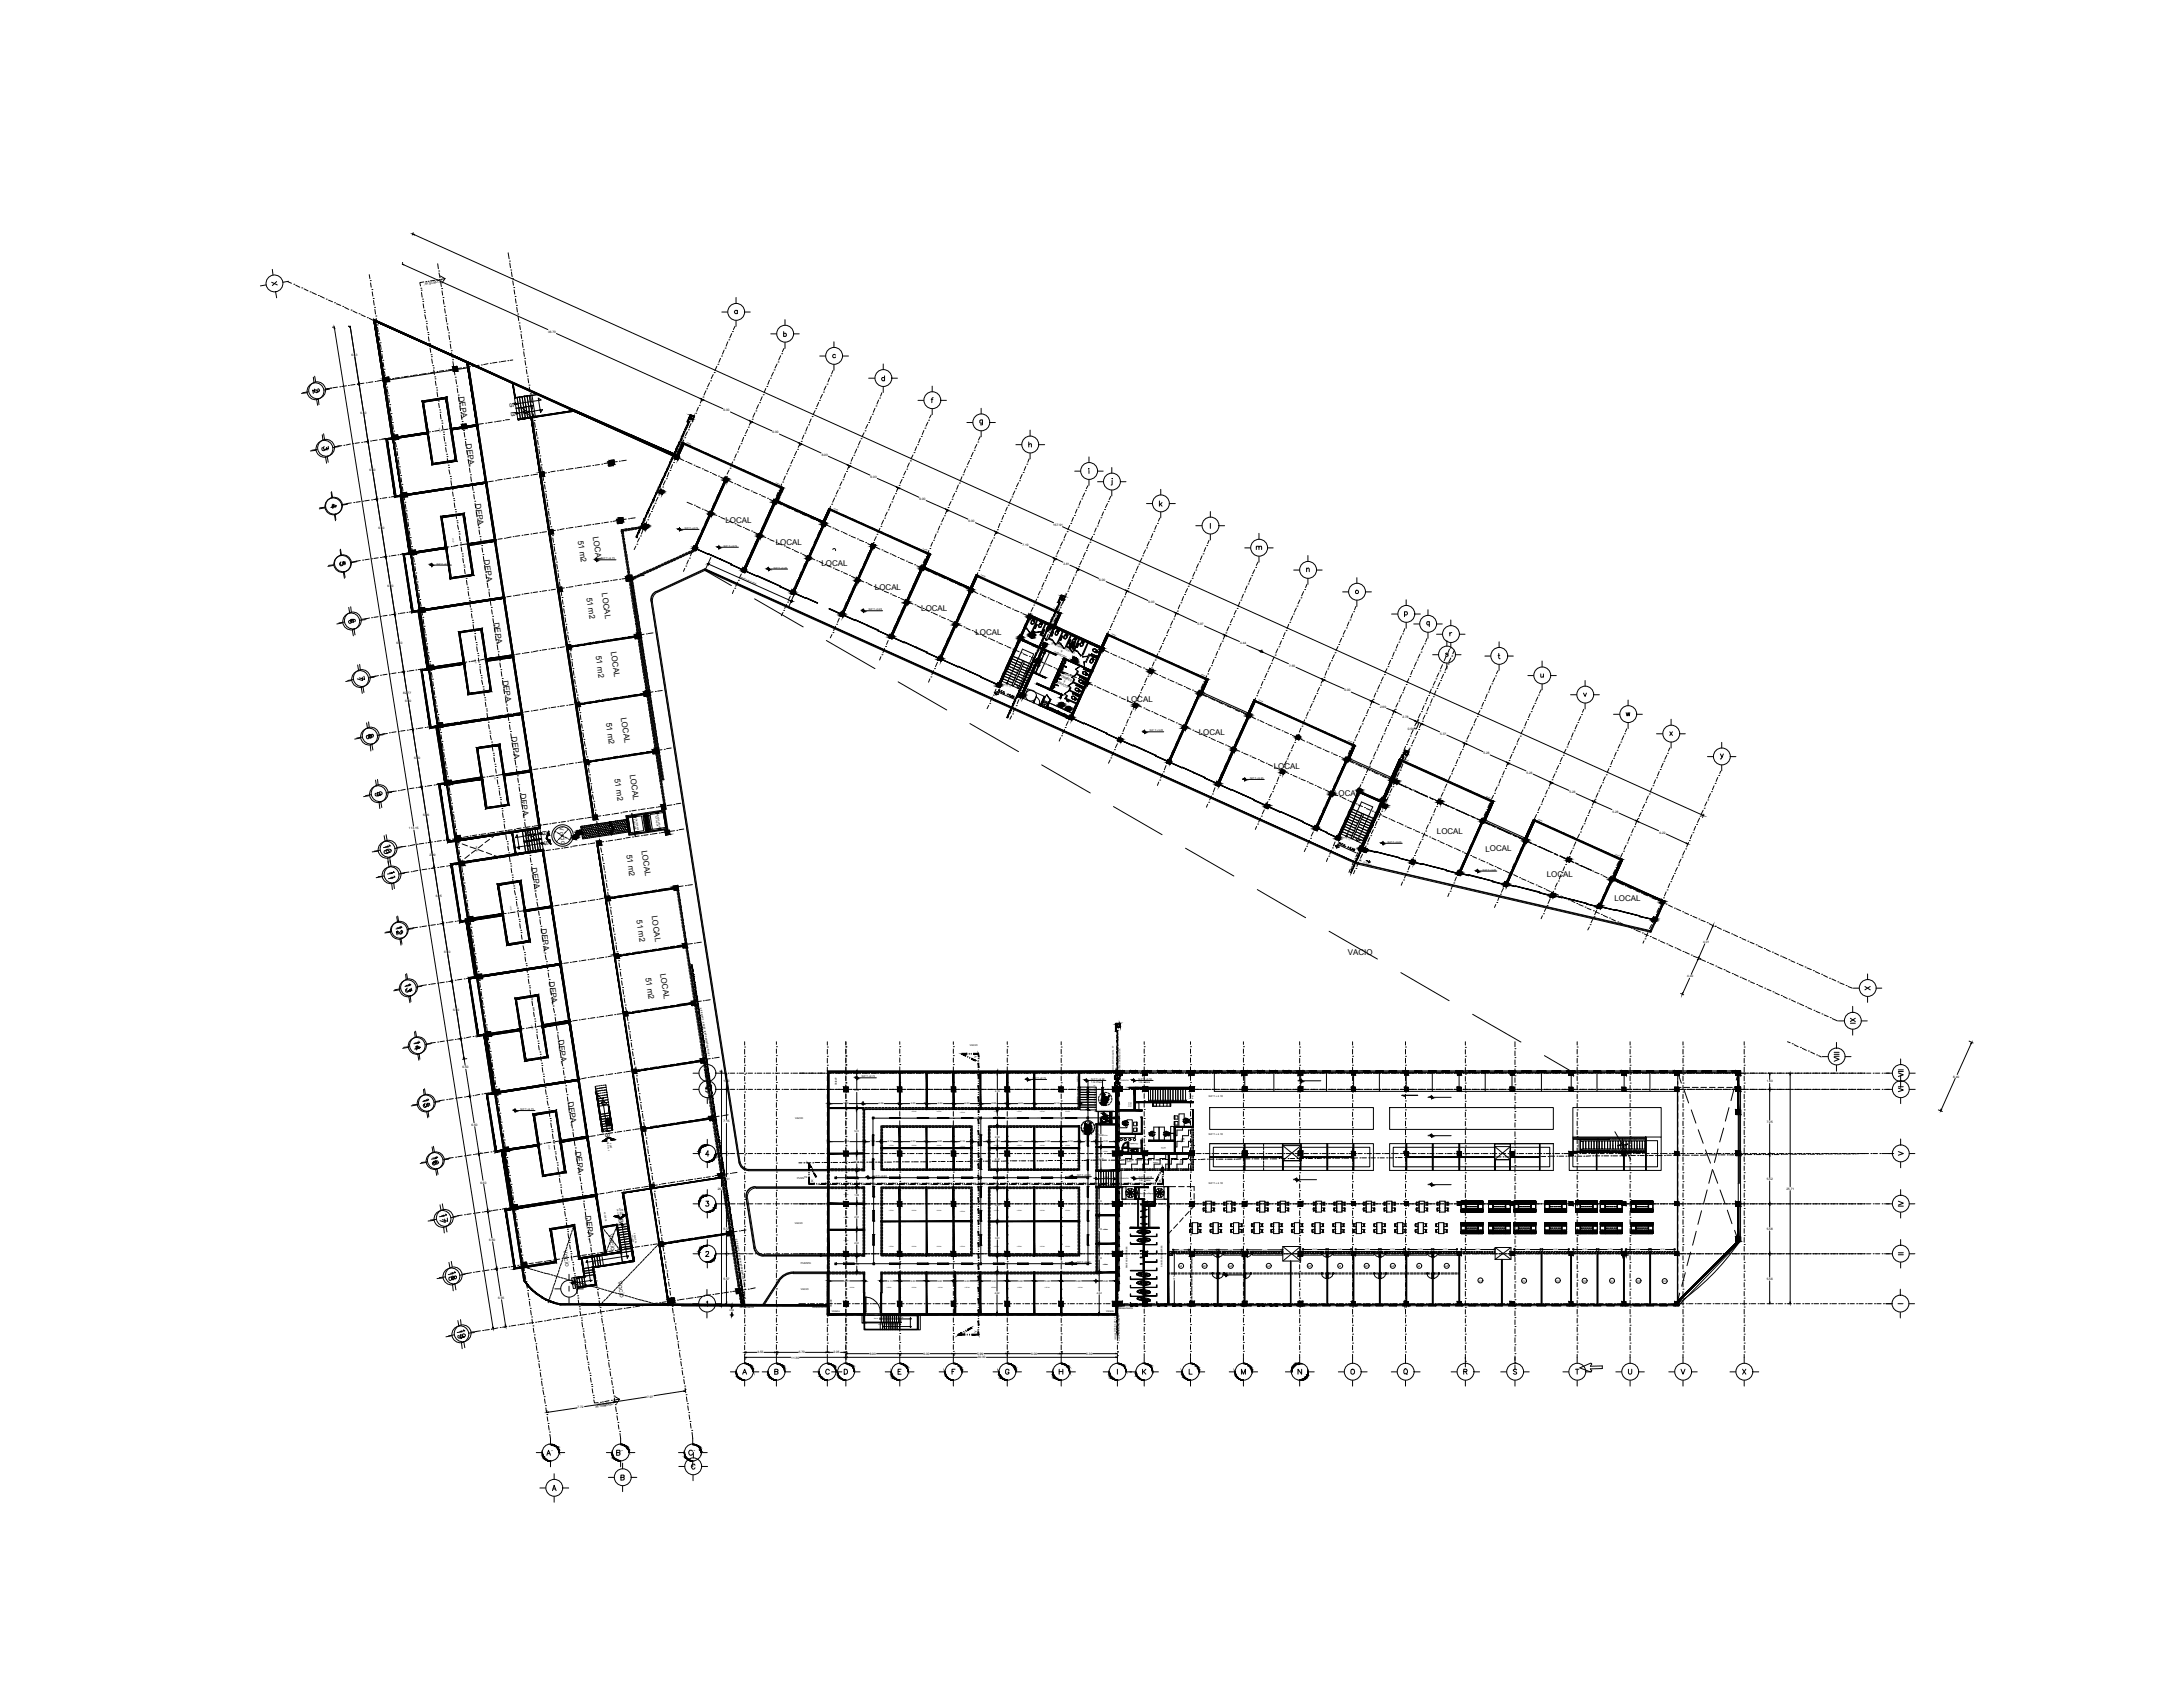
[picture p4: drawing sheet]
<svg xmlns="http://www.w3.org/2000/svg" width="279mm" height="216mm" viewBox="0 0 279 216" stroke-linecap="round" stroke-linejoin="round" font-family="sans-serif">
<defs><g id="words">
<g font-size="3.5">
<text x="40.2" y="58.9">3</text>
<text x="41.3" y="66.3">4</text>
<text x="48.7" y="113.6">11</text>
<text x="50.8" y="110.4" transform="rotate(-90 50.8 110.4)">10</text>
<text x="49.7" y="120.6">12</text>
<text x="53.6" y="128.1" transform="rotate(-90 53.6 128.1)">13</text>
<text x="51.9" y="135.5">14</text>
<text x="235.7" y="132.3">IX</text>
<text x="55.7" y="142.9" transform="rotate(-90 55.7 142.9)">15</text>
<text x="241.7" y="141.1">VI</text>
<text x="241.7" y="149.2">V</text>
<text x="57.1" y="150.3" transform="rotate(-90 57.1 150.3)">16</text>
<text x="241.7" y="155.6">IV</text>
<text x="58.2" y="157.7" transform="rotate(-90 58.2 157.7)">17</text>
<text x="59.3" y="165.1" transform="rotate(-90 59.3 165.1)">18</text>
<text x="60.3" y="172.5" transform="rotate(-90 60.3 172.5)">19</text>
<text x="127.4" y="177.1">G</text>
<text x="164.7" y="177.1">N</text>
<text x="207.1" y="177.1">U</text>
<text x="213.8" y="177.1">V</text>
</g>
<g font-size="3.1">
<text x="33.5" y="37.7">X</text>
<text x="105.5" y="46.9">c</text>
<text x="38.8" y="51.5">2</text>
<text x="159.5" y="71.6">m</text>
<text x="42.3" y="73.4">5</text>
<text x="166.2" y="74.4">n</text>
<text x="172.2" y="77.3">o</text>
<text x="43.7" y="80.8">6</text>
<text x="44.8" y="88.2">7</text>
<text x="190.5" y="85.4">t</text>
<text x="45.9" y="95.6">8</text>
<text x="201.4" y="90.3">v</text>
<text x="206.7" y="92.8">w</text>
<text x="46.9" y="103">9</text>
<text x="241.7" y="161.9">II</text>
<text x="71.3" y="187.3" transform="rotate(-90 71.3 187.3)">A´</text>
<text x="78.3" y="190.5">B</text>
<text x="80.1" y="187.3" transform="rotate(-90 80.1 187.3)">B´</text>
<text x="86.8" y="187.3">C´</text>
<text x="87.1" y="189.1">C</text>
</g>
<text font-size="2.6" x="241.7" y="167.9">I</text>
<g font-size="1">
<text x="58.7" y="50.8" transform="rotate(81 58.7 50.8)">DEPA.</text>
<text x="59.6" y="56.8" transform="rotate(81 59.6 56.8)">DEPA.</text>
<text x="60.8" y="64.5" transform="rotate(81 60.8 64.5)">DEPA.</text>
<text x="61.9" y="71.7" transform="rotate(81 61.9 71.7)">DEPA.</text>
<text x="74" y="69.2" transform="rotate(81 74 69.2)">51 m2</text>
<text x="75.9" y="68.7" transform="rotate(81 75.9 68.7)">LOCAL</text>
<text x="92.9" y="66.9">LOCAL</text>
<text x="99.3" y="69.8">LOCAL</text>
<text x="75.1" y="76.5" transform="rotate(81 75.1 76.5)">51 m2</text>
<text x="77" y="75.9" transform="rotate(82 77 75.9)">LOCAL</text>
<text x="105.1" y="72.4">LOCAL</text>
<text x="112" y="75.5">LOCAL</text>
<text x="63.2" y="79.7" transform="rotate(81 63.2 79.7)">DEPA.</text>
<text x="76.3" y="84" transform="rotate(82 76.3 84)">51 m2</text>
<text x="78.2" y="83.4" transform="rotate(81 78.2 83.4)">LOCAL</text>
<text x="117.9" y="78.2">LOCAL</text>
<text x="124.9" y="81.3">LOCAL</text>
<text x="64.3" y="87.1" transform="rotate(81 64.3 87.1)">DEPA.</text>
<text x="144.2" y="89.9">LOCAL</text>
<text x="65.4" y="94.4" transform="rotate(81 65.4 94.4)">DEPA.</text>
<text x="77.6" y="92.5" transform="rotate(82 77.6 92.5)">51 m2</text>
<text x="79.5" y="91.9" transform="rotate(81 79.5 91.9)">LOCAL</text>
<text x="153.4" y="94">LOCAL</text>
<text x="66.6" y="101.7" transform="rotate(82 66.6 101.7)">DEPA.</text>
<text x="78.7" y="99.7" transform="rotate(81 78.7 99.7)">51 m2</text>
<text x="80.6" y="99.2" transform="rotate(82 80.6 99.2)">LOCAL</text>
<text x="163" y="98.4">LOCAL</text>
<text x="170.7" y="101.8">LOCAL</text>
<text x="183.9" y="106.8">LOCAL</text>
<text x="68" y="111.1" transform="rotate(81 68 111.1)">DEPA.</text>
<text x="80.2" y="109.4" transform="rotate(82 80.2 109.4)">51 m2</text>
<text x="82.1" y="108.9" transform="rotate(81 82.1 108.9)">LOCAL</text>
<text x="190.1" y="109" transform="rotate(-1 190.1 109)">LOCAL</text>
<text x="198" y="112.2">LOCAL</text>
<text x="69.2" y="118.9" transform="rotate(82 69.2 118.9)">DEPA.</text>
<text x="81.5" y="117.8" transform="rotate(81 81.5 117.8)">51 m2</text>
<text x="83.4" y="117.2" transform="rotate(82 83.4 117.2)">LOCAL</text>
<text x="206.6" y="115.4">LOCAL</text>
<text x="70.2" y="125.7" transform="rotate(81 70.2 125.7)">DEPA.</text>
<text x="82.6" y="125.2" transform="rotate(81 82.6 125.2)">51 m2</text>
<text x="84.5" y="124.6" transform="rotate(81 84.5 124.6)">LOCAL</text>
<text x="172.5" y="122.3">VACIO</text>
<text x="71.4" y="133.2" transform="rotate(82 71.4 133.2)">DEPA.</text>
<text x="72.7" y="141.1" transform="rotate(81 72.7 141.1)">DEPA.</text>
<text x="73.6" y="147.4" transform="rotate(82 73.6 147.4)">DEPA.</text>
<text x="74.9" y="155.6" transform="rotate(82 74.9 155.6)">DEPA.</text>
</g>
<g font-size=".9">
<text x="70.5" y="186.2">´</text>
<text x="79.5" y="186.2">´</text>
<text x="88.7" y="186.2">´</text>
</g>
<g font-size=".8">
<text x="65.2" y="51.5" transform="rotate(82 65.2 51.5)">S</text>
<text x="65.4" y="52.7" transform="rotate(82 65.4 52.7)">B</text>
<text x="69.4" y="106.4" transform="rotate(82 69.4 106.4)">B</text>
<text x="69.6" y="107.6" transform="rotate(82 69.6 107.6)">S</text>
<text x="71.6" y="105.9" transform="rotate(81 71.6 105.9)">Vacio</text>
<text x="77.4" y="145" transform="rotate(82 77.4 145)">S</text>
<text x="72.1" y="160" transform="rotate(81 72.1 160)">Vacio</text>
<text x="77.9" y="157.9" transform="rotate(81 77.9 157.9)">Vacio</text>
<text x="79.2" y="156" transform="rotate(78 79.2 156)">B</text>
<text x="79.1" y="164" transform="rotate(81 79.1 164)">Vacio</text>
</g>
<g font-size=".4">
<text x="56.4" y="35.8" transform="rotate(170 56.4 35.8)">CORTE W´</text>
<text x="45" y="45.6">6.53</text>
<text x="70.2" y="42.6">36.70</text>
<text x="46.2" y="53">6.50</text>
<text x="92.6" y="52.6">6.00</text>
<text x="98.9" y="55.5">6.00</text>
<text x="105.2" y="58.3">6.00</text>
<text x="47.3" y="60.3">6.50</text>
<text x="111.4" y="61.1">6.00</text>
<text x="117.7" y="64">6.00</text>
<text x="48.4" y="67.7">6.50</text>
<text x="124" y="66.8">6.00</text>
<text x="130.9" y="69.9">7.19</text>
<text x="134.8" y="67.3">157.91</text>
<text x="49.6" y="75.1">6.50</text>
<text x="136.1" y="72.3">2.81</text>
<text x="140.7" y="74.4">6.00</text>
<text x="147" y="77.2">6.03</text>
<text x="50.7" y="82.4">6.50</text>
<text x="134.5" y="82.4" transform="rotate(24 134.5 82.4)">SANITARIO MUJERES</text>
<text x="134.9" y="83.6" transform="rotate(25 134.9 83.6)">SERVICIOS</text>
<text x="135.8" y="83.5" transform="rotate(14 135.8 83.5)">9</text>
<text x="153.3" y="80">5.97</text>
<text x="158.7" y="82.5">4.44</text>
<text x="51.6" y="88.8">82.77</text>
<text x="51.9" y="89.8">6.50</text>
<text x="135.2" y="87.4" transform="rotate(23 135.2 87.4)">SERVICIOS</text>
<text x="135.6" y="86" transform="rotate(24 135.6 86)">SANIATARIOS</text>
<text x="135.7" y="86.5" transform="rotate(24 135.7 86.5)">HOMBRES</text>
<text x="136.1" y="87.3" transform="rotate(27 136.1 87.3)">9</text>
<text x="165" y="85.3">7.56</text>
<text x="172.1" y="88.5">6.00</text>
<text x="176.6" y="90.6">2.69</text>
<text x="179.5" y="91.8">2.78</text>
<text x="180.2" y="93.4">0.54</text>
<text x="184.3" y="94">5.37</text>
<text x="53" y="97.2">6.50</text>
<text x="189.9" y="96.5">5.26</text>
<text x="195.4" y="99">5.26</text>
<text x="200.9" y="101.5">5.26</text>
<text x="52.3" y="106.1">113.15</text>
<text x="54.2" y="104.4">6.26</text>
<text x="206.4" y="104">5.26</text>
<text x="212.4" y="106.7">6.22</text>
<text x="55" y="109.6">2.89</text>
<text x="174" y="110.3" transform="rotate(25 174 110.3)">a cuerpo 1</text>
<text x="55.8" y="114.8">6.25</text>
<text x="56.9" y="122">6.50</text>
<text x="216" y="125.1">4.40</text>
<text x="218" y="120.7">4.01</text>
<text x="58" y="129.3">6.50</text>
<text x="59.2" y="136.7">6.50</text>
<text x="125" y="135.4" transform="rotate(-84 125 135.4)">Y´</text>
<text x="250" y="137.9">8.40</text>
<text x="92.6" y="138.5">1.80</text>
<text x="92.6" y="143.7">7.15</text>
<text x="226.1" y="143.7">7.25</text>
<text x="226.1" y="138.5">1.80</text>
<text x="60.3" y="144.1">6.50</text>
<text x="61.5" y="151.5">6.50</text>
<text x="91.9" y="152.2">26.21</text>
<text x="92.6" y="151">5.61</text>
<text x="103.8" y="151.3">X</text>
<text x="148.3" y="151.3">X´</text>
<text x="226.1" y="151.1">5.52</text>
<text x="228.7" y="152.2">25.71</text>
<text x="62.6" y="158.8">6.50</text>
<text x="92.6" y="157.4">5.57</text>
<text x="226.1" y="157.4">5.58</text>
<text x="63.8" y="166.2">6.55</text>
<text x="92.6" y="163.8">5.57</text>
<text x="226.1" y="163.8">5.56</text>
<text x="97" y="173.2">3.55</text>
<text x="101.3" y="173.9">11.30</text>
<text x="102.2" y="173.2">5.70</text>
<text x="106.7" y="173.2">2.05</text>
<text x="111.3" y="173.4">6.00</text>
<text x="118.2" y="173.4">6.00</text>
<text x="125" y="170.6" transform="rotate(-82 125 170.6)">Y</text>
<text x="125.1" y="173.4">5.99</text>
<text x="125.2" y="173.8">30.30</text>
<text x="132" y="173.4">6.00</text>
<text x="139" y="173.4">6.30</text>
<text x="78.5" y="179.4" transform="rotate(173 78.5 179.4)">CORTE W</text>
<text x="82.8" y="178.9">7.97</text>
<text x="73.9" y="180.2">7.72</text>
</g>
<g font-size=".3">
<text x="77" y="71.6">N.P.T.+2.73</text>
<text x="87.6" y="67.7">N.P.T.+2.73</text>
<text x="92.6" y="70">N.P.T.+2.73</text>
<text x="55.9" y="72.3">N.P.T.+2.73</text>
<text x="99" y="72.8">N.P.T.+3.25</text>
<text x="111.2" y="78.1">N.P.T.+3.25</text>
<text x="128.5" y="87.6" transform="rotate(24 128.5 87.6)">baja</text>
<text x="129.1" y="87.9" transform="rotate(27 129.1 87.9)">22</text>
<text x="129.3" y="87.6" transform="rotate(27 129.3 87.6)">21</text>
<text x="129.4" y="87.3" transform="rotate(18 129.4 87.3)">20</text>
<text x="129.6" y="87" transform="rotate(27 129.6 87)">19</text>
<text x="129.7" y="86.6" transform="rotate(22 129.7 86.6)">18</text>
<text x="129.9" y="86.3" transform="rotate(22 129.9 86.3)">17</text>
<text x="130" y="86" transform="rotate(22 130 86)">16</text>
<text x="130.2" y="85.7" transform="rotate(22 130.2 85.7)">15</text>
<text x="130.3" y="85.4" transform="rotate(27 130.3 85.4)">14</text>
<text x="130.4" y="85.1" transform="rotate(31 130.4 85.1)">13</text>
<text x="130.6" y="84.7" transform="rotate(22 130.6 84.7)">12</text>
<text x="130.9" y="88.3" transform="rotate(27 130.9 88.3)">1</text>
<text x="131" y="87.9" transform="rotate(18 131 87.9)">2</text>
<text x="131.1" y="87.6" transform="rotate(18 131.1 87.6)">3</text>
<text x="131.2" y="87.3" transform="rotate(18 131.2 87.3)">4</text>
<text x="131.4" y="87" transform="rotate(34 131.4 87)">5</text>
<text x="131.5" y="86.7" transform="rotate(18 131.5 86.7)">6</text>
<text x="131.7" y="86.3" transform="rotate(34 131.7 86.3)">7</text>
<text x="131.8" y="86" transform="rotate(18 131.8 86)">8</text>
<text x="132" y="85.7" transform="rotate(27 132 85.7)">9</text>
<text x="132.1" y="85.4" transform="rotate(22 132.1 85.4)">10</text>
<text x="132.2" y="85.1" transform="rotate(34 132.2 85.1)">11</text>
<text x="147.2" y="93.6">N.P.T.+3.25</text>
<text x="160" y="99.7">N.P.T.+3.25</text>
<text x="171.9" y="107.2" transform="rotate(23 171.9 107.2)">baja</text>
<text x="172.6" y="107.4" transform="rotate(27 172.6 107.4)">22</text>
<text x="172.7" y="107.2" transform="rotate(22 172.7 107.2)">21</text>
<text x="172.8" y="106.8" transform="rotate(27 172.8 106.8)">20</text>
<text x="173" y="106.5" transform="rotate(22 173 106.5)">19</text>
<text x="173.2" y="106.2" transform="rotate(22 173.2 106.2)">18</text>
<text x="173.3" y="105.9" transform="rotate(27 173.3 105.9)">17</text>
<text x="173.5" y="105.6" transform="rotate(22 173.5 105.6)">16</text>
<text x="173.6" y="105.3" transform="rotate(27 173.6 105.3)">15</text>
<text x="173.7" y="104.9" transform="rotate(22 173.7 104.9)">14</text>
<text x="173.9" y="104.6" transform="rotate(31 173.9 104.6)">13</text>
<text x="174" y="104.3" transform="rotate(27 174 104.3)">12</text>
<text x="174.3" y="107.8" transform="rotate(45 174.3 107.8)">1</text>
<text x="174.3" y="107.5" transform="rotate(18 174.3 107.5)">2</text>
<text x="174.5" y="107.2" transform="rotate(18 174.5 107.2)">3</text>
<text x="174.6" y="106.9" transform="rotate(34 174.6 106.9)">4</text>
<text x="174.8" y="106.6" transform="rotate(18 174.8 106.6)">5</text>
<text x="174.9" y="106.2" transform="rotate(18 174.9 106.2)">6</text>
<text x="175.1" y="105.9" transform="rotate(34 175.1 105.9)">7</text>
<text x="175.2" y="105.6" transform="rotate(18 175.2 105.6)">8</text>
<text x="175.4" y="105.3" transform="rotate(34 175.4 105.3)">9</text>
<text x="175.4" y="104.9" transform="rotate(27 175.4 104.9)">10</text>
<text x="175.7" y="104.6" transform="rotate(34 175.7 104.6)">11</text>
<text x="177.6" y="107.9">N.P.T.+3.25</text>
<text x="189.8" y="111.4">N.P.T.+3.25</text>
<text x="90.9" y="135.1" transform="rotate(-100 90.9 135.1)">Limite Proyectado para Edificio Comercio 5</text>
<text x="110.3" y="137.9">N.P.T.+2.73</text>
<text x="124.1" y="133.8">VACIO</text>
<text x="66.6" y="142.1">N.P.T.+2.73</text>
<text x="101.8" y="143.2">VACIO</text>
<text x="107.1" y="138.9" transform="rotate(-92 107.1 138.9)">Volado</text>
<text x="108" y="141.3">3.79</text>
<text x="109.4" y="139.7">4.06</text>
<text x="112.5" y="141.3">4.06</text>
<text x="116.6" y="141.3">3.05</text>
<text x="120" y="141.3">3.00</text>
<text x="123.5" y="141.3">3.00</text>
<text x="126.9" y="141.3">2.99</text>
<text x="127.3" y="143.1">1.80</text>
<text x="127.4" y="139.7">4.16</text>
<text x="130.4" y="141.3">3.01</text>
<text x="132.2" y="138.1">N.P.T.+2.73</text>
<text x="135" y="141.3">5.10</text>
<text x="139.7" y="138.2">N.P.T.+4.18</text>
<text x="139.7" y="138.6">1.N. Plaza</text>
<text x="145.7" y="138.2">N.P.T.+4.18</text>
<text x="145.7" y="138.6">1.N. Plaza</text>
<text x="152.4" y="140.6" transform="rotate(-90 152.4 140.6)">Baja a</text>
<text x="152.8" y="140.6" transform="rotate(-90 152.8 140.6)">PB</text>
<text x="154.7" y="140.4">N.P.T.+ 4.18</text>
<text x="108" y="146.2">4.02</text>
<text x="109.4" y="148.9">1.90</text>
<text x="109.4" y="144.9">5.01</text>
<text x="111.4" y="146.2">1.80</text>
<text x="113.6" y="146.2">2.10</text>
<text x="116.6" y="146.2">3.00</text>
<text x="120" y="146.2">3.00</text>
<text x="122.9" y="146.2">2.10</text>
<text x="125.2" y="146.2">1.80</text>
<text x="127.4" y="148.5">2.50</text>
<text x="127.4" y="145.6">2.50</text>
<text x="127.4" y="146.2">2.10</text>
<text x="130.3" y="146.2">3.00</text>
<text x="133.8" y="146.2">3.00</text>
<text x="136.7" y="146.2">2.10</text>
<text x="138.9" y="146.2">1.80</text>
<text x="140.6" y="148.4">2.67</text>
<text x="140.6" y="145.4">2.62</text>
<text x="141.2" y="146.2">2.20</text>
<text x="144.9" y="148.6" transform="rotate(-180 144.9 148.6)">Local</text>
<text x="145.7" y="146.3" transform="rotate(-180 145.7 146.3)">Comedor</text>
<text x="148.2" y="148.7" transform="rotate(-180 148.2 148.7)">Local</text>
<text x="149.2" y="146.8" transform="rotate(-180 149.2 146.8)">SITE</text>
<text x="151.5" y="148.9" transform="rotate(-90 151.5 148.9)">206</text>
<text x="151.6" y="146.1" transform="rotate(-90 151.6 146.1)">204</text>
<text x="154.7" y="145.3">N.P.T.+ 4.18</text>
<text x="102" y="150.8" transform="rotate(-2 102 150.8)">PUENTE</text>
<text x="109.4" y="155.8">2.91</text>
<text x="109.4" y="153.1">1.89</text>
<text x="109.4" y="151">1.81</text>
<text x="111.8" y="150.6">N.P.T.+2.60</text>
<text x="127.3" y="151">1.82</text>
<text x="127.4" y="154.3">3.61</text>
<text x="137.9" y="150.6">N.P.T.+2.60</text>
<text x="140.4" y="153.8">3.16</text>
<text x="145.8" y="150.8">N.P.T.+4.18</text>
<text x="145.8" y="151.1">1.N. Plaza</text>
<text x="147.7" y="152.6" transform="rotate(-180 147.7 152.6)">Bodega de Limpieza</text>
<text x="154.7" y="151.6">N.P.T.+ 4.18</text>
<text x="101.7" y="156.6">VACIO</text>
<text x="102.5" y="161.8" transform="rotate(-2 102.5 161.8)">PUENTE</text>
<text x="109.4" y="161.9">1.80</text>
<text x="109.4" y="159.2">2.91</text>
<text x="127.3" y="161.9">1.80</text>
<text x="127.4" y="158.6">3.61</text>
<text x="137.9" y="161.6">N.P.T.+2.60</text>
<text x="140.4" y="161.1">3.18</text>
<text x="140.4" y="157.5">3.18</text>
<text x="150.9" y="160.1">1.87</text>
<text x="154.1" y="160.1">2.61</text>
<text x="157.2" y="160.1">2.69</text>
<text x="161.6" y="160.1">4.00</text>
<text x="168" y="160">2.68</text>
<text x="171.2" y="160">2.68</text>
<text x="174.8" y="160">2.70</text>
<text x="178" y="160">2.70</text>
<text x="181.5" y="160">2.70</text>
<text x="184.8" y="160">2.70</text>
<text x="188.9" y="160">3.79</text>
<text x="195.3" y="160">3.04</text>
<text x="198.9" y="160">3.04</text>
<text x="202.6" y="160">2.70</text>
<text x="205.8" y="160">2.70</text>
<text x="209.4" y="160">2.66</text>
<text x="212.6" y="160">2.74</text>
<text x="93.4" y="167.8">0.99</text>
<text x="94.7" y="167.4" transform="rotate(-1 94.7 167.4)">Alineamiento</text>
<text x="95.4" y="164.6" transform="rotate(-100 95.4 164.6)">Limite Proyectado para Edificio Comercio 5</text>
<text x="102.5" y="165">VACIO</text>
<text x="104" y="167.4" transform="rotate(-1 104 167.4)">Alineamiento</text>
<text x="106.5" y="167.3" transform="rotate(-90 106.5 167.3)">Volado</text>
<text x="106.5" y="167.9">Volado</text>
<text x="108.1" y="164.1">4.01</text>
<text x="113.6" y="164.1">2.10</text>
<text x="116.6" y="164.1">3.00</text>
<text x="120" y="164.1">3.00</text>
<text x="123.5" y="164.1">3.00</text>
<text x="126.9" y="164.1">3.00</text>
<text x="127.3" y="165.6">4.62</text>
<text x="130.3" y="164.1">3.00</text>
<text x="133.8" y="164.1">3.00</text>
<text x="137.7" y="164.1">3.90</text>
<text x="140.4" y="165.6">4.62</text>
<text x="141.2" y="164.1">2.20</text>
<text x="141.6" y="167.9">Volado</text>
<text x="143.2" y="167.5">Alineamiento</text>
<text x="144.3" y="162.3" transform="rotate(-90 144.3 162.3)">SANITARIO HOMBRES</text>
<text x="148.8" y="162.1" transform="rotate(-90 148.8 162.1)">SANITARIO MUJERES</text>
<text x="150.2" y="163.3" transform="rotate(90 150.2 163.3)">5.91</text>
<text x="150.9" y="162.2">ad</text>
<text x="153.9" y="162.2">ad</text>
<text x="157.3" y="162.2">ad</text>
<text x="162.2" y="162.2">ad</text>
<text x="167.4" y="162.2">ad</text>
<text x="171.3" y="162.2">ad</text>
<text x="174.7" y="162.2">ad</text>
<text x="178.1" y="162.2">ad</text>
<text x="181.4" y="162.2">ad</text>
<text x="185" y="162.2">ad</text>
<text x="189.3" y="164">VJ</text>
<text x="194.8" y="164.1">VJ</text>
<text x="199.2" y="164">VJ</text>
<text x="202.6" y="164.1">VJ</text>
<text x="206.1" y="164.1">VJ</text>
<text x="209.5" y="164.1">VJ</text>
<text x="212.8" y="164.1">VJ</text>
</g>
<g font-size=".2">
<text x="56.1" y="54.8" transform="rotate(79 56.1 54.8)">PATIO</text>
<text x="86.6" y="58.1" transform="rotate(-65 86.6 58.1)">JUNTA CONSTRUCTIVA</text>
<text x="87.9" y="56.7" transform="rotate(25 87.9 56.7)">Cancél</text>
<text x="99.3" y="61.8" transform="rotate(25 99.3 61.8)">Cancél</text>
<text x="106.7" y="65.1" transform="rotate(25 106.7 65.1)">Cancél</text>
<text x="57.9" y="68.8" transform="rotate(82 57.9 68.8)">PATIO</text>
<text x="118.1" y="70.3" transform="rotate(21 118.1 70.3)">Cancél</text>
<text x="94.8" y="73.9" transform="rotate(24 94.8 73.9)">RAMPA PEATONAL</text>
<text x="125.5" y="73.6" transform="rotate(21 125.5 73.6)">Cancél</text>
<text x="134.8" y="77.9" transform="rotate(25 134.8 77.9)">Cancél</text>
<text x="134.7" y="79.9" transform="rotate(-65 134.7 79.9)">JUNTA CONSTRUCTIVA</text>
<text x="142.3" y="81.2" transform="rotate(25 142.3 81.2)">Cancél</text>
<text x="60.7" y="84.3" transform="rotate(79 60.7 84.3)">PATIO</text>
<text x="153.7" y="86.3" transform="rotate(25 153.7 86.3)">Cancél</text>
<text x="161.1" y="89.6" transform="rotate(25 161.1 89.6)">Cancél</text>
<text x="172.5" y="94.8" transform="rotate(25 172.5 94.8)">Cancél</text>
<text x="63.2" y="99.2" transform="rotate(82 63.2 99.2)">PATIO</text>
<text x="178.7" y="99.6" transform="rotate(-66 178.7 99.6)">JUNTA CONSTRUCTIVA</text>
<text x="179.7" y="97.2" transform="rotate(21 179.7 97.2)">Cancél</text>
<text x="190.2" y="102" transform="rotate(25 190.2 102)">Cancél</text>
<text x="76.7" y="105.6" transform="rotate(82 76.7 105.6)">P.1,2,3 y 4</text>
<text x="77.1" y="105.8" transform="rotate(79 77.1 105.8)">P.B. y</text>
<text x="77.3" y="105.6" transform="rotate(83 77.3 105.6)">SOTANO,</text>
<text x="77.6" y="105.5" transform="rotate(82 77.6 105.5)">ACCESOS</text>
<text x="81.1" y="104.9" transform="rotate(82 81.1 104.9)">ELEVADOR</text>
<text x="81.3" y="104.6" transform="rotate(81 81.3 104.6)">MONTACARGAS</text>
<text x="83.9" y="104.5" transform="rotate(81 83.9 104.5)">ELEVADOR</text>
<text x="84.1" y="104.1" transform="rotate(81 84.1 104.1)">MONTACARGAS</text>
<text x="196.9" y="104.9" transform="rotate(25 196.9 104.9)">Cancél</text>
<text x="60.9" y="108.3" transform="rotate(84 60.9 108.3)">VACIO</text>
<text x="206.7" y="109.4" transform="rotate(21 206.7 109.4)">Cancél</text>
<text x="65.2" y="115.9" transform="rotate(78 65.2 115.9)">PATIO</text>
<text x="68" y="131.2" transform="rotate(78 68 131.2)">PATIO</text>
<text x="142.6" y="137" transform="rotate(-90 142.6 137)">INICIA EDIFICIO AMPL. PT</text>
<text x="143.4" y="137" transform="rotate(-90 143.4 137)">JUNTA CONSTRUCTIVA</text>
<text x="139.2" y="141" transform="rotate(-86 139.2 141)">SUBE</text>
<text x="143.3" y="138.4">CONEXIÓN</text>
<text x="70.2" y="146.5" transform="rotate(79 70.2 146.5)">PATIO</text>
<text x="77.7" y="146.1" transform="rotate(82 77.7 146.1)">PISO 2 y 3</text>
<text x="78" y="146.3" transform="rotate(79 78 146.3)">SUBE</text>
<text x="77.3" y="155.1" transform="rotate(82 77.3 155.1)">ACCESOS</text>
<text x="79" y="154.7" transform="rotate(81 79 154.7)">CALLE</text>
<text x="79.3" y="154.6" transform="rotate(81 79.3 154.6)">ACCESO</text>
<text x="79.6" y="154.7" transform="rotate(82 79.6 154.7)">BAJA</text>
<text x="141.3" y="150.8">SUBE</text>
<text x="143.3" y="150.9">CONEXIÓN</text>
<text x="80.8" y="158" transform="rotate(80 80.8 158)">VOLADA</text>
<text x="81.1" y="157.8" transform="rotate(81 81.1 157.8)">ESCALERA</text>
<text x="142.8" y="171.5" transform="rotate(-91 142.8 171.5)">INICIA EDIFICIO AMPL. PT</text>
<text x="143.3" y="171.6" transform="rotate(-90 143.3 171.6)">LIMITE EDIFICIO ACTUAL PT</text>
</g>
</g></defs>
<!-- layer: A_Canceleria -->
<g fill="none" stroke="#000" stroke-width=".13">
<path d="M138 139.3v-.2h.2v.2M138 139.4v.3M138 139.8v.3M138 137.3h.2v1.8h-.2zM138.1 139.1v2.8l-27.6-.1M138.1 137.3v1.8M138.1 137.3v4.7h-27.6M138.2 139.5v.3M138.2 139.9v.3M105.9 151.6v.3h.4M105.9 150.3v.3M105.9 150.7v.3"/>
<path d="M105.9 151.1v.3M106 149.8v2.1M106.1 151.9h4.4M106.1 152h4.4M106.1 149.7h4.4M106.1 149.8v.3M106.1 150.3v.3M106.1 150.7v.3M106.1 151.1v.3M106.1 151.6v.3M106.3 149.6h-.2v2.5h.2M106.3 149.8h-.4v.3"/>
<path d="M106.4 151.9h.3M106.4 152.1h.3M106.4 149.6h.3M106.4 149.8h.3M106.8 151.9h.3M106.8 152.1h.3M106.8 149.6h.3M106.8 149.8h.3M107.2 151.9h.3M107.2 152.1h.3M107.2 149.6h.3M107.2 149.8h.3"/>
<path d="M107.7 151.9h.3M107.7 152.1h.3M107.7 149.6h.3M107.7 149.8h.3M108.1 151.9h.3M108.1 152.1h.3M108.1 149.6h.3M108.1 149.8h.3M108.5 151.9h.3M108.5 152.1h.3M108.5 149.6h.3M108.5 149.8h.3"/>
<path d="M109 151.9h.2M109 152.1h.2M109 149.6h.2M109 149.8h.2M109.4 151.9h.3M109.4 152.1h.3M109.4 149.6h.3M109.4 149.8h.3M109.8 151.9h.3M109.8 152.1h.3M109.8 149.6h.3M109.8 149.8h.3"/>
<path d="M110.3 151.9h.4v.3M110.3 152.1h.2M110.3 149.6h.2v.2M110.5 142h.2v.2M110.5 142.4v.2M110.5 142.8v.3M110.5 143.2v.3M110.5 143.7v.2M110.5 144.1v.3M110.5 144.5v.3M110.5 144.9v.3M110.5 145.3v.3"/>
<path d="M110.5 145.8v.3M110.5 146.2v.3M110.5 146.6v.3M110.5 147v.3M110.5 147.5v.3M110.5 147.9v.3M110.5 148.3v.3M110.5 148.7v.3M110.5 149.2v.3M110.5 151.9v.3M110.5 152.3v.3M110.5 152.8v.2"/>
<path d="M110.5 153.2v.3M110.5 153.6v.3M110.5 154.1v.2M110.5 154.5v.2M110.5 154.9v.3M110.5 155.3v.3M110.5 155.8v.2M110.5 156.2v.3M110.5 156.6v.3M110.5 157v.3M110.5 157.5v.2M110.5 157.9v.3"/>
<path d="M110.5 158.3v.3M110.5 158.7v.3M110.5 159.1v.3M110.5 159.6v.3M110.5 160v.3M110.5 142v7.8M110.5 151.9v8.9M110.6 141.7h-.1v.5M110.6 142v7.8M110.6 151.9v8.9M110.7 142.4v.2M110.7 142.8v.3"/>
<path d="M110.7 143.2v.3M110.7 143.7v.2M110.7 144.1v.3M110.7 144.5v.3M110.7 144.9v.3M110.7 145.3v.3M110.7 145.8v.3M110.7 146.2v.3M110.7 146.6v.3M110.7 147v.3M110.7 147.5v.3M110.7 147.9v.3"/>
<path d="M110.7 148.3v.3M110.7 148.7v.3M110.7 149.2v.3M110.7 149.6v.2h-.4M110.7 152.3v.3M110.7 152.8v.2M110.7 153.2v.3M110.7 153.6v.3M110.7 154.1v.2M110.7 154.5v.2M110.7 154.9v.3M110.7 155.3v.3"/>
<path d="M110.7 155.8v.2M110.7 156.2v.3M110.7 156.6v.3M110.7 157v.3M110.7 157.5v.2M110.7 157.9v.3M110.7 158.3v.3M110.7 158.7v.3M110.7 159.1v.3M110.7 159.6v.3M110.7 160v.3M110.7 141.7h.3"/>
<path d="M110.8 142h.3M111.1 141.7h.3M111.2 142h.3M111.6 141.7h.3M111.6 142h.3M112 142h.3M112 141.7h.3M112.5 142h.2M112.5 141.7h.2M112.7 149.5l.1 .3M112.7 144.5v.3M112.7 144.9v.3"/>
<path d="M112.7 145.3v.3M112.7 145.7v.3M112.7 146.1v.3M112.7 146.6v.3M112.7 147v.3M112.7 147.4v.3M112.7 147.8v.3M112.7 148.3v.3M112.7 148.7v.3M112.7 149.1v.3M112.7 151.9v.3M112.7 152.3v.3"/>
<path d="M112.7 152.8v.2M112.7 153.2v.3M112.7 153.6v.3M112.7 154.1v.2M112.7 154.5v.2M112.7 154.9v.3M112.7 155.3v.3M112.7 155.8v.2M112.7 156.2v.3M112.7 156.6v.3M112.7 157v.3M112.7 157.5v.2"/>
<path d="M112.7 157.9v.3M112.7 158.3v.3M112.7 158.7v.3M112.7 159.1v.3M112.7 159.6v.3M112.7 160v.3M112.8 144.1l-.1 .2M112.8 151.9h.3M112.9 142h.3M112.9 141.7h.2M112.9 149.8h.3M112.9 144.1h.3"/>
<path d="M113 149.5l.2 .1M113 144.5v.3M113 144.9v.3M113 145.3v.3M113 145.7v.3M113 146.1v.3M113 146.6v.3M113 147v.3M113 147.4v.3M113 147.8v.3M113 148.3v.3M113 148.7v.3"/>
<path d="M113 149.1v.3M113 152.3v.3M113 152.8v.2M113 153.2v.3M113 153.6v.3M113 154.1v.2M113 154.5v.2M113 154.9v.3M113 155.3v.3M113 155.8v.2M113 156.2v.3M113 156.6v.3"/>
<path d="M113 157v.3M113 157.5v.2M113 157.9v.3M113 158.3v.3M113 158.7v.3M113 159.1v.3M113 159.6v.3M113 160v.3M113.2 152.1h-.2v.1M113.2 144.3h-.2M113.3 151.9h.3M113.3 152.1h.3"/>
<path d="M113.3 142h.3M113.3 141.7h.3M113.3 149.8h.3M113.3 144.1h.3M113.4 149.6h.2M113.4 144.3h.2M113.7 151.9h.3M113.7 152.1h.3M113.7 142h.3M113.7 141.7h.3M113.8 149.8h.3M113.8 144.1h.3"/>
<path d="M113.8 149.6h.3M113.8 144.3h.3M114.1 151.9h.3M114.1 152.1h.3M114.1 142h.3M114.1 141.7h.3M114.2 149.8h.3M114.2 144.1h.3M114.2 149.6h.3M114.2 144.3h.3M114.5 151.9h.3M114.6 152.1h.3"/>
<path d="M114.6 142h.3M114.6 141.7h.2M114.6 149.8h.3M114.6 144.1h.3M114.7 149.6h.2M114.7 144.3h.2M114.9 151.9h.3M115 152.1h.3M115 142h.3M115 141.7h.2M115 149.8h.3M115 144.1h.3"/>
<path d="M115.1 149.6h.3M115.1 144.3h.3M115.4 151.9h.3M115.4 152.1h.3M115.4 142h.3M115.4 141.7h.3M115.5 149.8h.3M115.5 144.1h.3M115.5 149.6h.3M115.5 144.3h.3M115.8 151.9h.3M115.8 152.1h.3"/>
<path d="M115.8 142h.3M115.8 141.7h.3M115.9 149.8h.3M115.9 144.1h.3M115.9 149.6h.3M115.9 144.3h.3M116.2 151.9h.3M116.3 152.1h.3M116.3 142h.3M116.3 141.7h.3M116.3 149.8h.3M116.3 144.1h.3"/>
<path d="M116.3 149.6h.3M116.3 144.3h.3M116.6 151.9h.3M116.7 152.1h.3M116.7 142h.3M116.7 141.7h.3M116.7 149.8h.3M116.7 144.1h.3M116.8 149.6h.3M116.8 144.3h.3M117.1 151.9h.3M117.1 152.1h.3"/>
<path d="M117.1 142h.3M117.1 141.7h.3M117.2 149.8h.2M117.2 144.1h.2M117.2 149.6h.3M117.2 144.3h.3M117.5 151.9h.3M117.5 152.1h.3M117.5 142h.3M117.5 141.7h.3M117.6 149.8h.3M117.6 144.1h.3"/>
<path d="M117.6 149.6h.3M117.6 144.3h.3M117.9 151.9h.3M118 152.1h.3M118 142h.3M118 141.7h.3M118 149.8h.3M118 144.1h.3M118 149.6h.3M118 144.3h.3M118.3 151.9h.3M118.4 152.1h.3"/>
<path d="M118.4 142h.3M118.4 141.7h.3M118.4 149.8h.3M118.4 144.1h.3M118.5 149.6h.3M118.5 144.3h.3M118.8 151.9h.3M118.8 152.1h.3M118.8 142h.3M118.8 141.7h.3M118.8 149.8h.3M118.8 144.1h.3"/>
<path d="M118.9 149.6h.3M118.9 144.3h.3M119.2 151.9h.3M119.2 152.1h.3M119.2 142h.3M119.2 141.7h.3M119.3 149.8h.3M119.3 144.1h.3M119.3 149.6h.3M119.3 144.3h.3M119.6 151.9h.3M119.6 152.1h.3"/>
<path d="M119.6 142h.3M119.6 141.7h.3M119.7 149.8h.3M119.7 144.1h.3M119.7 149.6h.3M119.7 144.3h.3M120.1 151.9h.2M120.1 152.1h.3M120.1 142h.3M120.1 141.7h.3M120.1 149.8h.3M120.1 144.1h.3"/>
<path d="M120.2 149.6h.3M120.2 144.3h.3M120.5 151.9h.2M120.5 152.1h.3M120.5 142h.3M120.5 141.7h.3M120.5 149.8h.3M120.5 144.1h.3M120.6 149.6h.3M120.6 144.3h.3M120.9 151.9h.3M120.9 152.1h.3"/>
<path d="M120.9 141.7h.3M121 149.8h.3M121 144.1h.3M121 142h.2M121 149.6h.3M121 144.3h.3M121.3 151.9h.3M121.3 141.7h.3M121.4 149.8h.3M121.4 152.1h.2M121.4 144.1h.3M121.4 142h.2"/>
<path d="M121.4 149.6h.3M121.4 144.3h.3M121.8 151.9h.2M121.8 141.7h.3M121.8 149.8h.3M121.8 152.1h.3M121.8 144.1h.3M121.8 142h.3M121.8 149.6h.3M121.8 144.3h.3M122.2 151.9h.3M122.2 141.7h.3"/>
<path d="M122.2 149.8h.3M122.2 152.1h.3M122.2 144.1h.3M122.2 142h.3M122.3 149.6h.3M122.3 144.3h.3M122.6 151.9h.3M122.6 141.7h.3M122.7 149.8h.3M122.7 152.1h.2M122.7 144.1h.3M122.7 142h.2"/>
<path d="M122.7 149.6h.3M122.7 144.3h.3M123 151.9h.3M123 141.7h.3M123.1 149.8h.3M123.1 152.1h.2M123.1 144.1h.3M123.1 142h.2M123.1 149.6h.3M123.1 144.3h.3M123.5 151.9h.3M123.5 141.7h.3"/>
<path d="M123.5 152.1h.3M123.5 142h.3M123.5 149.8h.3M123.5 144.1h.3M123.5 149.6h.3M123.5 144.3h.3M123.9 151.9h.3M123.9 141.7h.3M123.9 152.1h.3M123.9 142h.3M124 144.3h.2M124 149.8h.2"/>
<path d="M124 144.1h.2M124.2 149.5v.1h-.2M124.2 156.6v-.2h.2v.2M124.2 147.2v-.2h.2v.3M124.2 144.5v.3M124.2 144.9v.3M124.2 145.3v.3M124.2 145.8v.3M124.2 146.2v.3M124.2 147.4v.3M124.2 147.8v.3M124.2 148.2v.3"/>
<path d="M124.2 148.6v.3M124.2 149.1v.3M124.2 152.2v.3M124.2 152.7v.3M124.2 153.1v.3M124.2 153.5v.3M124.2 153.9v.3M124.2 154.4v.3M124.2 154.8v.3M124.2 155.2v.3M124.2 155.6v.3M124.2 156.7v.3"/>
<path d="M124.2 157.1v.3M124.2 157.5v.3M124.2 158v.3M124.2 158.4v.3M124.2 158.8v.3M124.2 159.2v.3M124.2 159.7v.2M124.3 151.9h.1v.1M124.3 156.3v-4.3h-11.4v8.6h11.4v-4.2M124.3 146.9v-2.7h-11.4v5.5h11.4v-2.7M124.3 141.7h.3M124.3 142h.3"/>
<path d="M124.4 156.3v-4.4h-11.6v8.8h11.6v-4.3M124.4 144.1v.2M124.4 146.9v-2.8h-11.6v5.6h11.6v-2.7M124.4 149.6v.2M124.4 156v.3h-.2v-.2M124.4 144.4v.3M124.4 144.8v.3M124.4 145.3v.3M124.4 145.7v.3M124.4 146.1v.3M124.4 146.5v.4h-.2v-.3M124.4 147.5v.3"/>
<path d="M124.4 147.9v.3M124.4 148.3v.3M124.4 148.7v.3M124.4 149.2v.3M124.4 152.2v.3M124.4 152.6v.3M124.4 153v.3M124.4 153.4v.3M124.4 153.9v.2M124.4 154.3v.3M124.4 154.7v.3M124.4 155.1v.3"/>
<path d="M124.4 155.6v.2M124.4 156.8v.3M124.4 157.2v.3M124.4 157.6v.3M124.4 158v.3M124.4 158.5v.3M124.4 158.9v.3M124.4 159.3v.3M124.4 159.7v.3M124.7 141.7h.3M124.8 142h.3M125.2 141.7h.2"/>
<path d="M125.2 142h.3M125.6 141.7h.3M125.6 142h.3M126 141.7h.3M126 142h.3M126.4 141.7h.3M126.5 142h.3M126.5 149.6v.2h.1M126.5 144.1v.3M126.5 144.5v.3M126.5 144.9v.3M126.5 145.3v.3"/>
<path d="M126.5 145.8v.3M126.5 146.2v.3M126.5 146.6v.3M126.5 147v.3M126.5 147.5v.3M126.5 147.9v.3M126.5 148.3v.3M126.5 148.7v.3M126.5 149.2v.3M126.5 151.9v.3M126.5 152.3v.3M126.5 152.8v.2"/>
<path d="M126.5 153.2v.3M126.5 153.6v.3M126.5 154.1v.2M126.5 154.5v.2M126.5 154.9v.3M126.5 155.3v.3M126.5 155.8v.2M126.5 156.2v.3M126.5 156.6v.3M126.5 157v.3M126.5 157.5v.2M126.5 157.9v.3"/>
<path d="M126.5 158.3v.3M126.5 158.7v.3M126.5 159.1v.3M126.5 159.6v.3M126.5 160v.3M126.6 151.9h.3M126.6 144.1h.3M126.7 149.8h.3M126.7 144.5v.3M126.7 144.9v.3M126.7 145.3v.3M126.7 145.8v.2"/>
<path d="M126.7 146.2v.2M126.7 146.6v.3M126.7 147v.3M126.7 147.5v.2M126.7 147.9v.2M126.7 148.3v.3M126.7 148.7v.3M126.7 149.2v.3M126.7 152.3v.3M126.7 152.8v.2M126.7 153.2v.3M126.7 153.6v.3"/>
<path d="M126.7 154.1v.2M126.7 154.5v.2M126.7 154.9v.3M126.7 155.3v.3M126.7 155.8v.2M126.7 156.2v.3M126.7 156.6v.3M126.7 157v.3M126.7 157.5v.2M126.7 157.9v.3M126.7 158.3v.3M126.7 158.7v.3"/>
<path d="M126.7 159.1v.3M126.7 159.6v.3M126.7 160v.3M126.7 149.6h.3M126.9 142h.3M126.9 141.7h.2M126.9 152.1h-.2v.1M127 144.3h-.3M127 151.9h.3M127.1 152.1h.3M127.1 144.1h.3M127.1 144.3h.3"/>
<path d="M127.1 149.8h.3M127.1 149.6h.3M127.3 142h.3M127.3 141.7h.3M127.4 151.9h.3M127.5 152.1h.3M127.5 144.1h.3M127.5 144.3h.3M127.6 149.8h.3M127.6 149.6h.3M127.7 142h.3M127.7 141.7h.3"/>
<path d="M127.9 151.9h.3M127.9 152.1h.3M127.9 144.1h.3M127.9 144.3h.3M128 149.8h.3M128 149.6h.3M128.2 142h.3M128.2 141.7h.2M128.3 151.9h.3M128.3 152.1h.3M128.3 144.1h.3M128.4 144.3h.3"/>
<path d="M128.4 149.8h.3M128.4 149.6h.3M128.6 142h.3M128.6 141.7h.2M128.7 151.9h.3M128.7 152.1h.3M128.7 144.1h.3M128.8 144.3h.3M128.8 149.8h.3M128.8 149.6h.3M129 142h.3M129 141.7h.3"/>
<path d="M129.2 151.9h.2M129.2 152.1h.3M129.2 144.1h.3M129.2 144.3h.3M129.3 149.8h.3M129.3 149.6h.3M129.4 142h.3M129.4 141.7h.3M129.6 151.9h.3M129.6 152.1h.3M129.6 144.1h.3M129.6 144.3h.3"/>
<path d="M129.7 149.8h.3M129.7 149.6h.3M129.9 142h.2M129.9 141.7h.2M130 151.9h.3M130 152.1h.3M130 144.1h.3M130.1 144.3h.3M130.1 149.8h.3M130.1 149.6h.3M130.3 142h.3M130.3 141.7h.3"/>
<path d="M130.4 151.9h.3M130.4 152.1h.3M130.4 144.1h.3M130.5 149.8h.3M130.5 144.3h.3M130.6 149.6h.2M130.7 142h.3M130.7 141.7h.3M130.9 151.9h.2M130.9 152.1h.3M130.9 144.1h.3M131 149.8h.2"/>
<path d="M131 144.3h.2M131 149.6h.2M131.1 142h.3M131.1 141.7h.3M131.3 151.9h.2M131.3 152.1h.3M131.3 144.1h.3M131.4 149.8h.3M131.4 144.3h.2M131.4 149.6h.3M131.5 142h.3M131.5 141.7h.3"/>
<path d="M131.7 151.9h.3M131.7 144.1h.3M131.8 152.1h.2M131.8 149.8h.3M131.8 144.3h.3M131.8 149.6h.3M132 142h.3M132 141.7h.3M132.1 151.9h.3M132.1 144.1h.3M132.2 152.1h.2M132.2 149.8h.3"/>
<path d="M132.2 144.3h.3M132.3 149.6h.2M132.4 142h.3M132.4 141.7h.3M132.6 151.9h.3M132.6 144.1h.3M132.6 152.1h.3M132.6 149.8h.3M132.6 144.3h.3M132.7 149.6h.2M132.8 142h.3M132.8 141.7h.3"/>
<path d="M133 151.9h.3M133 144.1h.3M133 152.1h.3M133.1 149.8h.3M133.1 144.3h.2M133.1 149.6h.3M133.2 142h.3M133.2 141.7h.3M133.4 151.9h.3M133.4 144.1h.3M133.4 152.1h.3M133.5 149.8h.3"/>
<path d="M133.5 144.3h.2M133.5 149.6h.3M133.7 142h.3M133.7 141.7h.3M133.8 151.9h.3M133.9 152.1h.2M133.9 144.1h.2M133.9 149.8h.3M133.9 144.3h.3M134 149.6h.3M134.1 142h.3M134.1 141.7h.3"/>
<path d="M134.3 151.9h.2M134.3 152.1h.2M134.3 144.1h.2M134.3 149.8h.3M134.3 144.3h.3M134.4 149.6h.3M134.5 142h.3M134.5 141.7h.3M134.7 151.9h.3M134.7 152.1h.3M134.7 144.1h.3M134.8 149.8h.3"/>
<path d="M134.8 144.3h.3M134.8 149.6h.3M134.9 142h.3M134.9 141.7h.3M135.1 151.9h.3M135.1 152.1h.3M135.1 144.1h.3M135.2 149.8h.3M135.2 144.3h.3M135.2 149.6h.3M135.4 142h.3M135.4 141.7h.3"/>
<path d="M135.5 151.9h.3M135.6 152.1h.3M135.6 144.1h.3M135.6 149.8h.3M135.7 149.6h.2M135.8 141.7h.3M135.8 142h.3M135.9 144.2h-9.3v5.5h11.5v-2.7M135.9 144.1h2.1v.1h-2.1M135.9 144.1v.2h-.3M135.9 144.2h2.1M135.9 151.9h.3"/>
<path d="M136 152.1h.3M136 149.8h.3M136.1 149.6h.3M136.2 141.7h.3M136.2 142h.3M136.4 151.9h.3M136.4 152.1h.3M136.5 149.8h.3M136.5 149.6h.3M136.6 141.7h.3M136.7 142h.2M136.8 151.9h.3"/>
<path d="M136.8 152.1h.3M136.9 149.8h.3M136.9 149.6h.3M137 141.7h.3M137.1 142h.2M137.2 151.9h.3M137.3 152.1h.3M137.3 149.8h.3M137.3 149.6h.3M137.5 141.7h.3M137.5 142h.3M137.6 151.9h.3"/>
<path d="M137.7 152.1h.3M137.8 149.8h.2M137.9 142h.3M138 149.5v.1h-.2M138 141.5v.2h-.1M138 156.6v-.2h.2v.2M138 147.2v-.2h.2v.3M138 140.3v.3M138 140.7v.3M138 141.1v.3M138 147.4v.3M138 147.8v.3"/>
<path d="M138 148.2v.3M138 148.6v.3M138 149.1v.3M138 152.2v.3M138 152.7v.3M138 153.1v.3M138 153.5v.3M138 153.9v.3M138 154.4v.3M138 154.8v.3M138 155.2v.3M138 155.6v.3"/>
<path d="M138 156.7v.3M138 157.1v.3M138 157.5v.3M138 158v.3M138 158.4v.3M138 158.8v.3M138 159.3v.2M138 159.7v.2M138 144.1h-11.5v5.6h11.6v-2.7M138 144.1h.2v2.8h-.2zM138.1 151.9h.1v.1M138.1 156.3v-4.3h-11.5v8.6h11.5v-4.2"/>
<path d="M138.1 144.1v2.8M138.1 156.3v-4.4h-11.6v8.8h11.6v-4.3M138.2 156v.3h-.2v-.2M138.2 140.3v.3M138.2 140.7v.3M138.2 141.2v.2M138.2 141.6v.3M138.2 147.4v.3M138.2 147.8v.3M138.2 148.3v.3M138.2 148.7v.3M138.2 149.1v.3"/>
<path d="M138.2 149.5v.3M138.2 152.2v.3M138.2 152.6v.3M138.2 153v.3M138.2 153.4v.3M138.2 153.9v.2M138.2 154.3v.3M138.2 154.7v.3M138.2 155.1v.3M138.2 155.6v.2M138.2 156.8v.3M138.2 157.2v.3"/>
<path d="M138.2 157.6v.3M138.2 158v.3M138.2 158.5v.3M138.2 158.9v.3M138.2 159.3v.3M138.2 159.7v.3M140.3 143.8h2.5v.2h-2.5zM140.3 152.2v-.3h.2v.3M140.3 144.1v.3M140.3 144.5v.3M140.3 145v.3M140.3 145.4v.3"/>
<path d="M140.3 145.8v.3M140.3 146.2v.3M140.3 146.7v.3M140.3 147.1v.3M140.3 147.5v.3M140.3 147.9v.3M140.3 148.4v.2M140.3 148.8v.3M140.3 149.2v.3M140.3 149.6v.2h.2v-.2M140.3 152.3v.3M140.3 152.7v.3"/>
<path d="M140.3 153.1v.3M140.3 153.6v.3M140.3 154v.3M140.3 154.4v.3M140.3 154.8v.3M140.3 155.3v.2M140.3 155.7v.3M140.3 156.1v.3M140.3 156.5v.3M140.3 156.9v.3M140.3 157.4v.3M140.3 157.8v.3"/>
<path d="M140.3 158.2v.3M140.3 158.6v.3M140.3 159.1v.3M140.3 159.5v.3M140.3 159.9v.3M140.3 143.8h.2v.2M140.3 143.9h2.5M140.3 151.9v11h-27.6M140.3 143.8v6M140.4 151.9v11.1h-27.7M140.4 143.8v6M140.5 144.1v.3"/>
<path d="M140.5 144.5v.3M140.5 145v.3M140.5 145.4v.3M140.5 145.8v.3M140.5 146.2v.3M140.5 146.7v.3M140.5 147.1v.3M140.5 147.5v.3M140.5 147.9v.3M140.5 148.4v.2M140.5 148.8v.3M140.5 149.2v.3"/>
<path d="M140.5 152.3v.3M140.5 152.7v.3M140.5 153.1v.3M140.5 153.6v.3M140.5 154v.3M140.5 154.4v.3M140.5 154.8v.3M140.5 155.3v.2M140.5 155.7v.3M140.5 156.1v.3M140.5 156.6v.2M140.5 157v.2"/>
<path d="M140.5 157.4v.3M140.5 157.8v.3M140.5 158.3v.2M140.5 158.7v.3M140.5 159.1v.3M140.5 159.5v.3M140.5 159.9v.3M144.7 159v.2h1.6h-1.6zM144.7 157.9v.3h1.6h-1.6zM144.7 157.1h1.6v.1h-1.6zM146.1 143.1v1.9M146.4 158.2h1.6v-.3h.1v.4z"/>
<path d="M146.4 159.3h1.6v-.3h.1v.3zM154.8 146.4h21v3.4h-21v-3.4h9.3M164.1 146.8h-8.8v2.5h20v-2.5h-8.8M191.3 146.8h-13v2.5h13M191.4 149.3h1.8v.5h-1.8zM193.3 146.8h5v2.5h-5M193.3 146.4h5.5M198.8 146.4h-20.9v3.4h13.4M198.8 146.4v3.4h-5.5M202.2 147.2h3.8h-3.8zM202.2 145.8h3.8v.1h-3.8zM202.2 145.9l.2 .2"/>
<path d="M202.4 147.1l-.2 .1M210.6 145.5h2v4.3h-11.8v-2M210.7 146h1.4v3.3h-10.8v-1.5M105.9 161.2v.3M105.9 161.6v.3M105.9 162.1v.3M105.9 162.5v.3h.2v-.3M106 160.8v2M106.1 162.8h.3M106.1 162.9h4.6M106.1 163h4.6M106.1 160.7h4.4"/>
<path d="M106.1 160.6h4.4M106.1 160.8v.3M106.1 161.2v.3M106.1 161.6v.3M106.1 162.1v.3M106.3 160.5h-.2v2.5h.3M106.3 160.8h-.4v.3M106.4 160.8h.3M106.4 160.5h.3M106.5 162.8h.3M106.5 163h.3M106.8 160.8h.3"/>
<path d="M106.8 160.5h.3M106.9 162.8h.3M106.9 163h.3M107.2 160.8h.3M107.2 160.5h.3M107.4 162.8h.3M107.4 163h.3M107.7 160.8h.3M107.7 160.5h.3M107.8 162.8h.3M107.8 163h.3M108.1 160.8h.3"/>
<path d="M108.1 160.5h.3M108.2 162.8h.3M108.2 163h.3M108.5 160.8h.3M108.5 160.5h.3M108.6 162.8h.3M108.6 163h.3M109 160.8h.2M109 160.5h.2M109.1 162.8h.3M109.1 163h.3M109.4 160.8h.3"/>
<path d="M109.4 160.5h.3M109.5 162.8h.3M109.5 163h.3M109.8 160.8h.3M109.8 160.5h.3M109.9 162.8h.3M109.9 163h.3M110.3 160.5h.2M110.3 162.8h.4v2.7h-.2v-2.5h.2h-.4M110.5 160.4v.4M110.5 163v2.5M110.6 163v2.5"/>
<path d="M110.7 160.4v.4h-.4M112.7 163h.2v2.5h-.2zM112.7 160.4v.3M112.8 163v2.5M112.8 160.8h.3M113 160.4v.1h.2M113 162.8h-.3v.2h.3M113.2 162.8h.2M113.2 163h.3M113.3 160.8h.3M113.3 160.5h.3M113.6 162.8h.2"/>
<path d="M113.6 163h.3M113.7 160.8h.3M113.7 160.5h.3M114 162.8h.3M114 163h.3M114.1 160.8h.3M114.1 160.5h.3M114.4 162.8h.3M114.4 163h.3M114.5 160.8h.3M114.6 160.5h.3M114.9 162.8h.2"/>
<path d="M114.9 163h.3M114.9 160.8h.3M115 160.5h.3M115.3 162.8h.2M115.3 163h.3M115.4 160.8h.3M115.4 160.5h.3M115.7 162.8h.3M115.7 163h.3M115.8 160.8h.3M115.8 160.5h.3M116.1 162.8h.3"/>
<path d="M116.1 163h.3M116.2 160.8h.3M116.3 160.5h.3M116.6 162.8h.3M116.6 163h.3M116.6 160.8h.3M116.7 160.5h.3M117 162.8h.3M117 163h.3M117.1 160.8h.3M117.1 160.5h.3M117.4 162.8h.3"/>
<path d="M117.4 163h.3M117.5 160.8h.3M117.5 160.5h.3M117.8 162.8h.3M117.8 163h.3M117.9 160.8h.3M118 160.5h.3M118.3 162.8h.2M118.3 163h.2M118.3 160.8h.3M118.4 160.5h.3M118.7 162.8h.3"/>
<path d="M118.7 163h.3M118.8 160.8h.3M118.8 160.5h.3M119.1 162.8h.3M119.1 163h.3M119.2 160.8h.3M119.2 160.5h.3M119.5 162.8h.3M119.5 163h.3M119.6 160.8h.3M119.6 160.5h.3M119.9 162.8h.3"/>
<path d="M119.9 163h.3M120.1 160.8h.2M120.1 160.5h.3M120.4 162.8h.3M120.4 163h.3M120.5 160.8h.2M120.5 160.5h.3M120.8 162.8h.3M120.8 163h.3M120.9 160.8h.3M120.9 160.5h.3M121.2 162.8h.3"/>
<path d="M121.2 163h.3M121.3 160.8h.3M121.4 160.5h.2M121.6 162.8h.3M121.6 163h.3M121.8 160.8h.3M121.8 160.5h.3M122.1 162.8h.3M122.1 163h.3M122.2 160.8h.3M122.2 160.5h.3M122.5 162.8h.3"/>
<path d="M122.5 163h.3M122.6 160.8h.3M122.7 160.5h.2M122.9 162.8h.3M123 163h.2M123 160.8h.3M123.1 160.5h.2M123.3 162.8h.3M123.4 163h.2M123.5 160.8h.3M123.5 160.5h.3M123.8 162.8h.3"/>
<path d="M123.8 163h.3M123.9 160.8h.3M123.9 160.5h.3M124.2 162.8h.3M124.2 163h.3M124.2 160.1v.3M124.4 160.6v.2h-.1M124.4 160.2v.3M124.6 162.8h.3M124.6 163h.3M125 162.8h.3M125.1 163h.2"/>
<path d="M125.4 162.8h.3M125.5 163h.3M125.9 162.8h.3M125.9 163h.3M126.3 162.8h.3M126.3 163h.3M126.5 160.4v.3M126.6 160.8h.3M126.7 160.4v.1h.2M126.7 162.8h.3M126.8 163h.3M127 160.8h.3"/>
<path d="M127.1 160.5h.3M127.1 162.8h.3M127.2 163h.3M127.4 160.8h.3M127.5 160.5h.3M127.6 162.8h.3M127.6 163h.3M127.9 160.8h.3M127.9 160.5h.3M128 162.8h.3M128 163h.3M128.3 160.8h.3"/>
<path d="M128.3 160.5h.3M128.5 162.8h.2M128.5 163h.2M128.7 160.8h.3M128.7 160.5h.3M128.9 162.8h.2M128.9 163h.3M129.2 160.8h.2M129.2 160.5h.3M129.3 162.8h.3M129.3 163h.3M129.6 160.8h.3"/>
<path d="M129.6 160.5h.3M129.7 162.8h.3M129.7 163h.3M130 160.8h.3M130 160.5h.3M130.1 162.8h.3M130.1 163h.3M130.4 160.8h.3M130.4 160.5h.3M130.6 162.8h.2M130.6 163h.3M130.9 160.8h.2"/>
<path d="M130.9 160.5h.3M131 162.8h.2M131 163h.3M131.3 160.8h.2M131.3 160.5h.3M131.4 162.8h.3M131.4 163h.3M131.7 160.8h.3M131.8 160.5h.2M131.8 162.8h.3M131.8 163h.3M132.1 160.8h.3"/>
<path d="M132.2 160.5h.2M132.3 162.8h.3M132.3 163h.3M132.6 160.8h.3M132.6 160.5h.3M132.7 162.8h.3M132.7 163h.3M133 160.8h.3M133 160.5h.3M133.1 162.8h.3M133.1 163h.3M133.4 160.8h.3"/>
<path d="M133.4 160.5h.3M133.5 162.8h.3M133.5 163h.3M133.8 160.8h.3M133.9 160.5h.2M134 162.8h.3M134 163h.3M134.3 160.8h.2M134.3 160.5h.2M134.4 162.8h.3M134.4 163h.3M134.7 160.8h.3"/>
<path d="M134.7 160.5h.3M134.8 162.8h.3M134.8 163h.3M135.1 160.8h.3M135.1 160.5h.3M135.2 162.8h.3M135.2 163h.3M135.5 160.8h.3M135.6 160.5h.3M135.7 162.8h.2M135.7 163h.2M135.9 160.8h.3"/>
<path d="M136 160.5h.3M136.1 162.8h.3M136.1 163h.3M136.4 160.8h.3M136.4 160.5h.3M136.5 162.8h.3M136.5 163h.3M136.8 160.8h.3M136.8 160.5h.3M136.9 162.8h.3M137 163h.2M137.2 160.8h.3"/>
<path d="M137.3 160.5h.3M137.3 162.8h.3M137.4 163h.2M137.6 160.8h.3M137.7 160.5h.3M137.8 162.8h.3M137.8 163h.3M138 160.1v.3M138.2 160.6v.2h-.1M138.2 162.8h.3M138.2 160.2v.3M138.2 163h.3"/>
<path d="M138.6 162.8h.3M138.7 163h.2M139 162.8h.3M139.1 163h.2M139.5 162.8h.3M139.5 163h.3M139.9 162.8h.3M139.9 163h.3M140.3 160.3v.3M140.3 160.8v.3M140.3 161.2v.3M140.3 161.6v.3"/>
<path d="M140.3 162.1v.2M140.3 162.5v.2M140.5 162.9v.1h-.2M140.5 160.4v.3M140.5 160.8v.3M140.5 161.2v.3M140.5 161.6v.3M140.5 162.1v.3M140.5 162.5v.3M144.7 165.6v.3h1.6h-1.6zM144.7 166.7v.2h1.6h-1.6zM144.7 164.5v.3h1.6h-1.6z"/>
<path d="M144.7 163.4v.3h1.6v.1h-1.6zM144.7 162.6h1.6v.1h-1.6zM145.9 161.7l.4 .1zM145.9 160.9h.4v.1h-.4zM145.9 160h.4v.1h-.4zM146.4 163.6h1.6v-.2h.1v.3h-1.7zM146.4 164.7h1.6v-.3h.1v.4zM146.4 165.8h1.6v-.3h.1v.4zM146.4 162.6h1.6v-.3h.1v.3zM146.4 161.5h1.6v-.3h.1v.4h-1.7zM146.6 160.4h1.4v-.3h.1v.4zM148 166.6h.1v.3h-.1z"/>
</g>
<g fill="none" stroke="#000" stroke-width=".13">
<path d="M67 52.7h.1l-.1 .1zM67 52.7l-.8 .2M67.6 52.7l.1-.1v.2zM90.6 72.2l.1-.1-.1 .2zM90.7 72.2l10.6 4.7M67.7 106.8l.1 .1-.1 .1zM68.3 106.8l.1-.1v.2zM69.3 106.7l-.9 .1M109.7 137.3v2M109.7 139.8v1.9M127.6 137.3v2.1M127.6 139.8v2.1"/>
<path d="M139.2 139.7v-.1l.1 .1zM139.2 139.7v2.3M152.8 137.2h61.5M155.4 137.2v2.5h59.3M159.3 137.6v1.5M163 137.2v2.5M166.5 137.6v1.5M169.8 137.2v2.5M173.2 137.6v1.6M176.5 137.2v2.5M180 137.6v1.6M183.3 137.2v2.5"/>
<path d="M186.7 137.6v1.6M190.1 137.2v2.5M193.5 137.6v1.6M197.3 137.2v2.5M201.1 137.6v2.1M204.4 137.2v2.5M207.9 137.6v2.1M211.2 137.2v2.5M77.2 141.3l.1 .1h-.2zM106.2 146.1h1.8M106.2 141.2h1.6M108.7 141.2h1.6"/>
<path d="M108.8 146.1h1.7M109.7 142v2.5M109.7 145v2.5M109.7 147.8v.7M109.7 148.9v.8M109.7 149.9v.7M109.7 151.1v.7M109.7 152v.8M109.7 153.2v.7M109.7 154.1v1.4M109.7 156v1.3M109.7 157.5v1.3"/>
<path d="M109.7 159.3v1.3M110.5 141.2h1.9M110.8 146.1h.5M112.1 146.1h.5M112.8 146.1h.7M113.2 141.2h1.8M114.4 146.1h.6M115.2 141.2h1.2M115.2 146.1h1.3M117.3 146.1h1.2M117.3 141.2h1.2M118.7 146.1h1.2"/>
<path d="M118.7 141.2h1.2M120.7 146.1h1.2M120.7 141.2h1.2M122.1 146.1h.7M122.1 141.2h1.3M123.7 146.1h.6M124.2 141.2h1.2M124.6 146.1h.5M125.6 141.2h1.2M125.9 146.1h.5M126.6 146.1h.7M127.6 141.2h1.2"/>
<path d="M127.6 142.1v.7M127.6 143.3v.6M127.6 144.2v1.1M127.6 145.7v1.1M127.6 147v1.1M127.6 148.6v1.1M127.6 149.9v.7M127.6 151.1v.7M127.6 152.2v1.7M127.6 154.4v1.7M127.6 156.5v1.7M127.6 158.7v1.7"/>
<path d="M128.1 146.1h.7M129 146.1h1.2M129 141.2h1.3M131 146.1h1.3M131 141.2h1.3M132.5 146.1h1.2M132.5 141.2h2.4M134.5 146.1h1.2M135.7 141.2h2.4M135.9 146.1h.7M137.4 146.1h.7M138.3 146.1h.5"/>
<path d="M139.6 146.1h.6M140.3 150.8h2.4M140.4 146.1h.7M140.7 152v1.5M140.7 153.9v1.5M140.7 155.6v1.5M140.7 157.6v1.5M140.7 159.3v1.5M140.9 143.9v1.2M140.9 145.6v1.1M140.9 146.9v1.2M140.9 148.6v1.1"/>
<path d="M142 146.1h.7M142.7 150.8h.1l-.1 .1zM150.1 159.9h.1M150.3 159.9h.5M151.5 159.9h.5M152.2 159.9h.1M152.8 146.6h.1M152.8 159.9h.1M153 159.9h1M154.7 159.9h.9M154.8 141.7h21v2.8h-21zM155.8 159.9h.1"/>
<path d="M155.9 159.9h.1M156.1 159.9h1M157.8 159.9h1M159 159.9h.1M159.6 159.9h.1M159.8 159.9h1.7M162.2 159.9h1.7M164.2 159.9h.1M166.7 159.8v.1M167 159.9h.9M168.6 159.9h1M169.8 159.8v.1"/>
<path d="M169.9 159.8v.1M170.2 159.9h.9M171.8 159.9h1M173 159.8v.1M173.5 159.8v.1M173.7 159.9h.9M175.4 159.9h.9M176.5 159.8v.1M176.7 159.8v.1M176.9 159.9h1M177.9 141.7h20.9v2.8h-20.9zM178.6 159.9h.9"/>
<path d="M179.8 159.8v.1M180.2 159.8v.1M180.4 159.9h1M182.1 159.9h1M183.3 159.8v.1M183.4 159.8v.1M183.7 159.9h.9M185.3 159.9h1M186.5 159.8v.1M187 159.8v.2M187.2 159.9h1.6M189.5 159.9h1.6"/>
<path d="M191.4 159.8v.1M193.8 159.8v.1M194 159.9h1.2M195.8 159.9h1.2M197.2 159.8v.1M197.4 159.8v.1M197.6 159.9h1.2M199.4 159.9h1.2M200.8 159.8v.1M201.3 159.8v.1M201.5 159.9h1M203.2 159.9h1"/>
<path d="M204.4 159.8v.1M204.5 159.8v.1M204.7 159.9h1M206.4 159.9h1M207.6 159.8v.1M208.1 159.8v.1M208.3 159.9h1M209.9 159.9h1M211.1 159.8v.1M211.3 159.8v.1M211.5 159.9h.9M212.6 145.5v-3.8h-11.3v4"/>
<path d="M213.2 159.9h1M214.4 159.8v.1M75.8 161.4l-.8 .2 .2-.3 .4 2.7 .2-.2-2.5 .4M93.7 167.3v.2M93.7 168v.2M106.2 163.9h1.8M108.8 163.9h1.7M109.7 160.8v.8M109.7 162v.7M112.8 163.9h.7M114.4 163.9h.6M115.2 163.9h1.3"/>
<path d="M117.3 163.9h1.2M118.7 163.9h1.2M120.7 163.9h1.2M122.1 163.9h1.2M124.2 163.9h1.2M125.6 163.9h1.2M127.6 162.9v2.3M127.6 165.7v2.3M127.6 163.9h1.2M127.6 160.8v.8M127.6 162v.7M129 163.9h1.2"/>
<path d="M131 163.9h1.3M132.5 163.9h1.2M134.5 163.9h1.2M135.9 163.9h1.7M138.4 163.9h1.8M140.4 163.9h.7M140.7 161.2v1.5M140.7 162.9v2.3M140.7 165.7v2.3M142 163.9h.7M150.3 160.4v2.8M150.3 163.9v2.8"/>
<path d="M150.3 160.2h.1M150.3 166.9h.1"/>
<circle cx="66" cy="51.7" r=".06"/>
<circle cx="66.2" cy="52.9" r=".06"/>
<circle cx="101.3" cy="76.9" r=".06"/>
<circle cx="69.2" cy="106.7" r=".06"/>
<circle cx="69.4" cy="107.9" r=".06"/>
<circle cx="77.8" cy="144.7" r=".06"/>
<circle cx="79.6" cy="156.7" r=".06"/>
<circle cx="139.3" cy="142" r=".06"/>
<circle cx="140.3" cy="150.8" r=".06"/>
<circle cx="73.3" cy="164.2" r=".06"/>
</g>
<!-- layer: 0 -->
<g fill="none" stroke="#000" stroke-width=".13">
<path d="M135.5 90.1l.4-.2 .2 .1 .1 .3-.4 .2v-.1h.1l.1-.2-.3 .3-.1-.3-.1 .2zM135.7 90h.2a.14 .14 0 0 1 0 .2 .14 .14 0 0 1-.2 .1zM136.4 90.6l.4-.2 .2 .1v.3l-.2 .2-.1-.1 .2-.2-.3 .3-.1-.3-.1 .2zM73.4 106.9h.2h-.1l-.1 .3 .2-.2v-.2l.3 .2v-.2a.37 .37 0 0 1-.1 .5l-.1 .2a.35 .35 0 0 1-.3-.6zM73.6 107.1v-.1a.14 .14 0 0 1 .2 .2 .13 .13 0 0 1-.2 .1zM73.8 106.5v-.1a.31 .31 0 0 1 .5-.1 .31 .31 0 0 1 .1 .4l-.3 .1 .2-.2-.2 .1-.1 .1-.1-.3-.1 .2zM109.4 137.2h.5M109.6 137.2l.1-.1v.2v-.1M127.4 137.2h.5M127.6 137.2v-.1v.2l.1-.1M142.6 138.1v-.4l.4 .6-.4 .7M142.7 138.1v-.4l.3 .6-.3 .7"/>
<path d="M142.7 137.7l.1 .2-.1-.1M142.7 137.8l.1 .2M142.7 137.9l.1 .2-.1-.2 .1 .1M142.7 137.9l.2 .3M142.7 138.6l.1 .1M142.7 138.7l.1 .1zM142.7 138.7l.1 .1-.1-.1v.1M142.7 138.9v.1M142.7 137.8l.1 .1zM142.7 137.9l.2 .2zM142.7 137.9l.2 .3zM142.7 138.1h.1"/>
<path d="M142.7 138.6l.1 .1-.1-.1M142.7 138.6l.1 .1-.1-.1 .1 .2-.1-.1M142.7 138.7l.1 .1-.1-.1M142.7 138.8h.1M142.7 138.9h.1M142.7 138.7v.1M142.7 138.8v.1M142.7 137.7v.2v-.1M142.7 139h.1M142.7 138.1v-.1l.1 .1M142.7 137.7v.1M142.8 138.1l-.1-.1 .3 .3"/>
<path d="M142.8 138.5v.2v-.1M142.8 138.5v.1v-.1M142.8 138.5v.2l-.1-.1 .1 .1-.1-.1M142.8 138l-.1-.1 .1 .1M142.8 138.5h.1M142.8 138.5v.1v-.1v.2l-.1-.1M142.8 138.4h.1M142.8 138.2l.2 .1M142.9 138.4v.1h-.1M142.9 138.4v.1M142.9 138.4h.1M142.9 138.3l.1 .1"/>
<path d="M142.9 138.2l.1 .2M142.9 138.2l-.2-.2 .2 .3M142.9 138.2l-.2-.2 .3 .3M143 138.4l.3 .3-.1-.1M143 138.3h.1M143 138.4l.1 .1M143.1 138.2h.1M143.1 138.4l.2 .3M143.1 138.2v.1M143.1 138.3h-.1l.1 .1M143.1 138.3h.1M143.1 138.5l.2 .2-.2-.2"/>
<path d="M143.1 138.1h.1M143.1 138.6l.2 .2-.2-.1M143.1 138.6l.2 .2M143.2 138.7l.1 .2-.1-.1M143.2 138l.1 .1M143.2 137.9l.1 .2h-.1l-.1 .2 .1 .2h.1M143.2 138.7l.1 .1M143.2 138.7l.1 .2M143.2 138.5l.1 .2M143.2 137.9h.1M143.2 137.9l.1 .1M143.3 138.6h.1"/>
<path d="M143.3 137.8h.1M143.3 138.1v-.4l-.3 .6 .3 .7M143.3 139h.1M143.3 138.1l-.1-.1 .1 .1-.2-.1 .1 .1h-.1M143.3 138l-.1-.1 .1 .1M143.3 138.9v.1M143.3 137.7h.1M143.3 137.7v.1M143.3 138.1h-.1l-.1 .2 .1 .2h.1M222.8 139.7v19.1l-7.9 8.3M105.9 146.1h.1M106.1 146.1h.1h-.3h.2"/>
<path d="M106.1 145.9v.4M106.1 141.2h.1h-.2l.1 .1M106.1 141v.4M109.4 141.9h.5M109.4 151.9h.5M109.4 157.4h.5M109.4 154.1h.5M109.4 149.8h.5M109.4 147.6h.5M109.6 157.3v.1zM109.6 153.9v.2zM109.6 151.8v.1z"/>
<path d="M109.6 149.7v.1zM109.6 147.5v.1zM109.6 141.7v.2zM109.7 141.7v.3M109.7 147.5v.3M109.7 149.7v.2M109.7 151.8v.2M109.7 153.9v.2M109.7 157.3v.2M109.7 157.4v.1zM109.7 154.1h.1M109.7 151.9v.1z"/>
<path d="M109.7 149.8v.1zM109.7 147.6v.2zM109.7 141.9v.1zM110.3 141.2l.2 .1zM110.3 141.2h.2M110.5 141.2h.1M110.5 141v.4M110.5 146.1h.1M110.5 146.1h.3M110.7 146.1h-.2h.3M110.7 146.1h.1zM110.7 145.9v.4"/>
<path d="M112.6 146.1h.1M112.6 146.1h.2M112.7 146.1h-.1h.2M112.7 146.1h.1zM112.7 145.9v.4M115 141.2l.1 .1zM115 141.2h.2M115 146.1h.1M115 146.1h.2M115.1 141.2h.1zM115.1 141v.4M115.2 146.1h-.2h.2"/>
<path d="M115.2 146.1h.1M115.2 145.9v.4M118.5 146.1h.1M118.5 146.1h.2M118.5 141.2l.1 .1zM118.5 141.2h.2M118.6 146.1h-.1h.2M118.6 146.1h.1zM118.6 141.2h.1zM118.6 141v.4M118.6 145.9v.4M121.9 146.1h.1"/>
<path d="M121.9 141.2l.2 .1zM121.9 146.1h.2M121.9 141.2h.2M122 146.1h-.1h.2M122 146.1h.1zM122 145.9v.4M122.1 141.2h.1M122.1 141v.4M124.3 146.1h.1M124.3 146.1h.3M124.4 146.1h-.1h.3M124.4 146.1h.2z"/>
<path d="M124.4 145.9v.4M125.4 141.2l.1 .1zM125.4 141.2h.2M125.5 141.2h.1zM125.5 141v.4M126.4 146.1h.1M126.4 146.1h.2M126.5 146.1h-.1h.2M126.5 146.1h.1zM126.5 145.9v.4M127.4 142h.5M127.4 144.1h.5"/>
<path d="M127.4 147h.5M127.4 149.8h.5M127.4 151.9h.5M127.4 156.3h.5M127.4 156.4h.5M127.4 152.1h.5M127.6 141.9v.1zM127.6 143.9v.2zM127.6 149.7v.1zM127.6 151.9v-.1v.4l.1-.1M127.6 146.8v.2zM127.6 141.9v.2"/>
<path d="M127.6 143.9v.3M127.6 146.8v.2M127.6 149.7v.2M127.7 142l-.1 .1zM127.7 147h-.1zM127.7 149.8l-.1 .1zM127.7 156.3v.2l-.1-.4v.3M127.7 144.1l-.1 .1zM127.7 151.9l-.1 .2M128.8 146.1h.1M128.8 141.2l.1 .1zM128.8 146.1h.2"/>
<path d="M128.8 141.2h.2M128.9 146.1h-.1h.2M128.9 146.1h.1zM128.9 141.2h.1zM128.9 141v.4M128.9 145.9v.4M132.3 146.1h.1M132.3 141.2l.1 .1zM132.3 146.1h.2M132.3 141.2h.2M132.3 146.1h.2zM132.3 145.9v.4"/>
<path d="M132.4 141.2h.1zM132.4 141v.4M135.7 146.1h.1M135.7 146.1h.2M135.8 146.1h-.1h.2M135.8 146.1h.1zM135.8 145.9v.4M138.1 146.1h.1M138.1 146.1h.2M138.2 146.1h-.1h.2M138.2 146.1h.1zM138.2 145.9v.4"/>
<path d="M138.2 141.2h.2h-.3l.1 .1M138.2 141v.4M140.2 146.1h.1M140.2 146.1h.2M140.3 146.1h-.1h.2M140.3 146.1h.1zM140.3 145.9v.4M140.5 151.9h.4M140.5 159.1h.4M140.5 155.5h.4M140.7 159.1h.1M140.6 155.4v.1z"/>
<path d="M140.6 151.9v-.1l.1 .2v-.1M140.6 146.8h.5M140.6 149.9h.5M140.6 143.8h.5M140.7 155.4v.2M140.7 159.1v.2M140.7 159.1v.2zM140.7 155.5v.1zM140.9 149.9v-.2v.3v-.1M140.9 146.7v.1zM140.9 143.8v-.1v.2v-.1M140.9 146.7v.2"/>
<path d="M140.9 146.8v.1zM142.8 146.1h.1h-.2M142.8 145.9v.4M145.3 152h.5v1.4h-.5zM145.4 152h.4v1.3h-.4zM145.4 152l.4 1.3M145.8 152l-.4 1.3M146.1 143.1h.1v1.9h-.1zM146.9 153.8h.8v.4h-.8zM146.9 153.8l.8 .4M147.7 153.8l-.8 .4M150.1 159.9h.2"/>
<path d="M150.2 159.9h-.1l.1 .2M152 159.9h.2M152.1 159.9h.1l-.1 .2M152.8 159.9h.2M152.9 159.9h-.1l.1 .2M155.6 159.9h.2M155.7 159.9h.1l-.1 .2M155.9 159.9h.2M156.1 159.9h-.2l.2 .2M158.8 159.9h.2M158.9 159.9h.1l-.1 .2M159.6 159.9h.2"/>
<path d="M159.7 159.9h-.1l.1 .2M163.9 159.9h.3M164.1 159.9h.1l-.1 .2M164.2 159.5h2.3v1.9h-2.3zM164.2 146.6h2.3v1.9h-2.3zM164.2 159.5l2.3 1.9M164.2 146.6l2.3 1.9M166.5 159.5l-2.3 1.9M166.5 146.6l-2.3 1.9M166.7 159.9h.3M166.8 159.8l-.1 .1 .1 .1M169.6 159.9h.2"/>
<path d="M169.7 159.8l.1 .1-.1 .1M169.9 159.9h.3M170 159.8l-.1 .1 .1 .1M172.8 159.9h.2M172.9 159.8l.1 .1-.1 .1M173.5 159.9h.2M173.6 159.8l-.1 .1 .1 .1M176.3 159.9h.2M176.4 159.8l.1 .1-.1 .1M176.7 159.9h.2M176.8 159.8l-.1 .1 .1 .1M179.5 159.9h.3"/>
<path d="M179.6 159.8l.2 .1-.2 .1M180.2 159.9h.2M180.4 159.8l-.2 .1 .2 .1M183.1 159.9h.2M183.2 159.8l.1 .1-.1 .1M183.4 159.9h.3M183.5 159.8l-.1 .1 .1 .1M186.3 159.9h.2M186.4 159.8l.1 .1-.1 .1M187 159.9h.2M187.1 159.8l-.1 .1 .1 .1M191.1 159.9h.3"/>
<path d="M191.2 159.8l.2 .1-.2 .1M191.3 146.7h2v1.7h-2zM191.3 146.7l2 1.7M191.4 159.7h2v1.5h-2zM191.4 159.7l2 1.5M193.3 146.7l-2 1.7M193.4 159.7l-2 1.5M193.8 159.9h.2M193.9 159.8l-.1 .1 .1 .1M197 159.9h.2M197.1 159.8l.1 .1-.1 .1M197.4 159.9h.2"/>
<path d="M197.5 159.8l-.1 .1 .1 .1M200.6 159.9h.2M200.7 159.8l.1 .1-.1 .1M201.3 159.9h.2M201.4 159.8l-.1 .1 .1 .1M204.2 159.9h.2M204.3 159.8l.1 .1-.1 .1M204.5 159.9h.2M204.7 159.8l-.2 .1 .2 .1M207.4 159.9h.2M207.5 159.8l.1 .1-.1 .1M208.1 159.9h.2"/>
<path d="M208.2 159.8l-.1 .1 .1 .1M210.9 159.9h.2M211 159.8l.1 .1-.1 .1M211.3 159.9h.2M211.3 159.8v.1v.1M214.2 159.9h.2M214.3 159.8l.1 .1-.1 .1M93.4 168.3h.5M93.4 167.1h.5M93.6 168.3l.1-.1v.2v-.1M93.6 167.1v-.1l.1 .3v-.2M106.1 163.9h.1h-.3l.2 .1"/>
<path d="M106.1 163.7v.5M109.4 162.8h.5M109.4 160.8h.5M109.6 162.8l.1-.1v.2v-.1M109.6 160.6v.2zM109.7 160.6v.2M109.7 160.8h.1M110.7 163.9h.1h-.3l.2 .1M110.7 163.7v.5M112.7 163.9h.1h-.2l.1 .1M112.7 163.7v.5M115 163.9l.2 .1z"/>
<path d="M115 163.9h.2M115.2 163.9h.1M115.2 163.7v.5M118.5 163.9l.1 .1zM118.5 163.9h.2M118.6 163.9h.1zM118.6 163.7v.5M121.9 163.9l.1 .1zM121.9 163.9h.2M122 163.9h.1zM122 163.7v.5M125.4 163.9l.1 .1z"/>
<path d="M125.4 163.9h.2M125.5 163.9h.1zM125.5 163.7v.5M127.4 162.8h.5M127.4 168.1h.5M127.4 160.5h.5M127.4 160.8h.5M127.6 162.8v-.1v.2v-.1M127.6 168.1v-.1v.2v-.1M127.6 160.5v-.1v.4h.1M127.6 162.8v-.1v.2l.1-.1M127.7 160.5l-.1 .3"/>
<path d="M128.8 163.9l.1 .1zM128.8 163.9h.2M128.9 163.9h.1zM128.9 163.7v.5M132.3 163.9v.1zM132.3 163.9h.2M132.3 163.9h.2zM132.3 163.7v.5M135.7 163.9l.1 .1zM135.7 163.9h.2M135.8 163.9h.1zM135.8 163.7v.5"/>
<path d="M140.2 163.9l.1 .1zM140.2 163.9h.2M140.3 163.9h.1zM140.3 163.7v.5M140.5 162.8h.4M140.5 168.1h.4M140.6 168.1v-.1l.1 .2v-.1M140.6 162.7v.1zM140.7 162.7v.2M140.7 162.8v.1zM142.8 163.9h.1h-.2l.1 .1M142.8 163.7v.5"/>
<path d="M149.6 160.2h.5v.5h-.5zM149.6 164.6v2.3h64.7M149.6 160.2l.5 .5M150.1 160.2l-.5 .5M150.2 160.3l.1-.1 .1 .1M150.2 166.8l.1 .1 .1-.1M150.3 160.2v.2M150.3 166.7v.2M155.8 160.2h.1v6.7h-.1zM159.2 160.8h.2v5.8h-.2zM165.2 161.4v5.5zM169.8 160.2h.1v6.7h-.1z"/>
<path d="M173.2 160.7h.1v5.9h-.1zM176.5 160.2h.2v6.7h-.2zM179.9 160.7h.2v5.9h-.2zM183.3 160.2h.1v6.7h-.1zM186.7 160.7h.1v5.9h-.1zM192.2 161.2h.1v5.7h-.1zM197.2 160.2h.2v6.7h-.2zM201 160.7h.1v5.9h-.1zM204.4 160.2h.1v6.7h-.1zM207.8 160.7h.1v5.9h-.1zM211.1 160.2h.2v6.7h-.2z"/>
<circle cx="136.7" cy="90.7" r=".13"/>
<circle cx="74.1" cy="106.5" r=".12"/>
</g>
<g fill="#000" stroke="#000" stroke-width=".13">
<path d="M135.4 90.3h.1zM135.7 90h.1zM135.8 90.3h.1zM135.9 89.9h.1zM136.6 90.9h.1zM136.7 90.8h.1zM136.8 90.4h.1zM73.6 107.4h.1zM73.6 107.4h.1v.1zM73.6 106.9h.1zM73.6 107.1l.1-.1zM73.7 107.3h.1z"/>
<path d="M73.6 107.4l.1 .1zM73.9 106.8v.1zM73.9 106.9h.1zM74.1 106.6h.1zM74.1 106.4h.1zM74.1 106.8h.2zM105.9 146.1h.2zM110.5 146.1h.2zM112.6 146.1h.1zM115 146.1h.2zM118.5 146.1h.1zM121.9 146.1h.1z"/>
<path d="M124.3 146.1h.1zM126.4 146.1h.1zM127.7 147h-.1zM128.8 146.1h.1zM135.7 146.1h.1zM138.1 146.1h.1zM140.2 146.1h.1zM140.7 159.1h-.1zM142.7 146.1h.1zM127.7 160.8h-.1z"/>
<path d="M135.4 90.3l.1 .1zM135.4 90.3l.1 .1z"/>
<path d="M135.5 90.2v.1zM135.5 90.2h.1l-.1 .1z"/>
<path d="M135.5 90.2h.1zM135.5 90.2h.1z"/>
<path d="M135.5 90.2h.2zM135.5 90.1l.2 .1z"/>
<path d="M135.4 90.3h.1zM135.4 90.3h.1z"/>
<path d="M135.5 90.1h.2zM135.5 90.1h.2z"/>
<path d="M135.6 90.1h.1zM135.5 90.1h.2z"/>
<path d="M135.6 90.2h.1zM135.6 90.2h.1z"/>
<path d="M135.6 90.2h.1zM135.6 90.2h.1z"/>
<path d="M135.6 90.1h.1zM135.6 90.1h.1z"/>
<path d="M135.7 90l-.1 .1h.1zM135.7 90v.1z"/>
<path d="M135.7 90.3h.2zM135.7 90.3h.2z"/>
<path d="M135.7 90.3h.2zM135.7 90.3h.2z"/>
<path d="M135.7 90.3h.1zM135.7 90.3h.1zM135.7 90.3h.1zM135.7 90.3h.1z"/>
<path d="M135.7 90.2l.1 .1zM135.7 90.2l.1 .1z"/>
<path d="M135.7 90.2v.1zM135.7 90.2v.1z"/>
<path d="M135.7 90h.3zM135.7 90h.3zM135.7 90h.3zM135.7 90h.3z"/>
<path d="M135.7 90.4v.1zM135.7 90.4h.1l-.1 .1z"/>
<path d="M135.7 90.4h.1zM135.7 90.4h.1z"/>
<path d="M135.7 90.4h.1zM135.7 90.4h.1zM135.7 90.4h.1zM135.7 90.4h.1z"/>
<path d="M135.7 90.3l.1 .1zM135.7 90.3h.2zM135.7 90.3h.2zM135.7 90.3h.2z"/>
<path d="M135.7 90.3h.2zM135.7 90.3h.2z"/>
<path d="M135.7 90.2l.2 .1zM135.7 90.2l.2 .1z"/>
<path d="M135.7 90.2h.2zM135.7 90.2h.2z"/>
<path d="M135.6 90.2h.1zM135.6 90.2h.1z"/>
<path d="M135.6 90.2h.1zM135.6 90.2h.1z"/>
<path d="M135.7 90.2h.2zM135.7 90.2h.2z"/>
<path d="M135.6 90.2h.1zM135.6 90.2h.1z"/>
<path d="M135.5 90.2h.2zM135.5 90.2h.2z"/>
<path d="M135.7 90.2h.2zM135.7 90.2h.2zM135.7 90.2h.2zM135.7 90.2h.2z"/>
<path d="M135.7 90.1l.2 .1zM135.7 90.1l.2 .1z"/>
<path d="M135.5 90.1h.2zM135.5 90.1h.2z"/>
<path d="M135.7 90.1h.2zM135.7 90.1h.2z"/>
<path d="M135.6 90.1h.1zM135.6 90.1h.1z"/>
<path d="M135.7 90.1h.2zM135.7 90.1h.2z"/>
<path d="M135.7 90l.2 .1zM135.7 90l.2 .1z"/>
<path d="M135.8 90h.1zM135.7 90h.2z"/>
<path d="M135.8 90h.1zM135.8 90h.1z"/>
<path d="M135.7 90h.3zM135.7 90h.3z"/>
<path d="M135.8 90.5h.1zM135.8 90.5h.1z"/>
<path d="M135.8 90.4l.1 .1zM135.8 90.4h.2z"/>
<path d="M135.7 90.3h.1zM135.7 90.3h.1z"/>
<path d="M135.8 90.3h.1zM135.8 90.3h.2z"/>
<path d="M135.7 90h.1zM135.7 90h.1z"/>
<path d="M135.8 90h.2zM135.9 89.9l.1 .1zM135.9 89.9h.1zM135.9 89.9h.1z"/>
<path d="M135.9 90.4h.1zM135.9 90.4h.1zM135.9 90.4h.1zM135.8 90.4h.2z"/>
<path d="M135.9 90.4h.1zM135.9 90.4h.1z"/>
<path d="M135.8 90.4h.2zM135.8 90.4h.2z"/>
<path d="M135.9 90.4h.1zM135.8 90.4h.2z"/>
<path d="M135.9 90.3h.1zM135.8 90.3h.2z"/>
<path d="M135.8 90.3h.1zM135.8 90.3h.1z"/>
<path d="M135.8 90.3h.1zM135.8 90.3h.1z"/>
<path d="M135.9 90.2l.1 .1zM135.9 90.2l.1 .1z"/>
<path d="M135.7 90.2h.2zM135.7 90.2h.2z"/>
<path d="M135.9 90h.2zM135.9 90h.2z"/>
<path d="M135.8 90h.3zM135.8 90h.3z"/>
<path d="M135.9 90.4h.1zM135.9 90.4h.1z"/>
<path d="M135.9 90.4h.1zM135.9 90.4h.2z"/>
<path d="M135.7 90.3h.2zM135.7 90.3h.2z"/>
<path d="M135.9 90.2h.1zM135.9 90.2h.1z"/>
<path d="M135.7 90.2h.2zM135.7 90.2h.2z"/>
<path d="M135.7 90.2h.2zM135.7 90.2h.2z"/>
<path d="M135.7 90.2h.2zM135.7 90.2h.2z"/>
<path d="M135.9 90l.2 .1zM135.9 90l.2 .1z"/>
<path d="M135.9 90.4h.2zM136 90.3h.2z"/>
<path d="M135.7 90.3h.2zM135.7 90.3h.2z"/>
<path d="M135.9 90.2h.2zM135.9 90.2h.2z"/>
<path d="M135.9 90.1v.1h.2zM135.9 90.1h.2v.1z"/>
<path d="M135.7 90.1h.2zM135.7 90.1h.2z"/>
<path d="M135.9 90.1h.2zM135.9 90.1h.2z"/>
<path d="M135.9 90.1h.2zM135.9 90.1h.2z"/>
<path d="M135.7 90.1h.2zM135.7 90.1h.2z"/>
<path d="M135.7 90.1h.2zM135.7 90.1h.2z"/>
<path d="M135.7 90.1h.2zM135.7 90.1h.2z"/>
<path d="M135.9 90.1h.2zM135.9 90.1h.2z"/>
<path d="M135.9 90.3h.1zM135.9 90.3h.1z"/>
<path d="M135.9 90.3h.1zM135.9 90.3h.1z"/>
<path d="M135.9 90.2h.1zM135.9 90.2h.1z"/>
<path d="M135.9 90.4h.1zM135.9 90.4h.1z"/>
<path d="M136 90.3h.2zM136.1 90.3h.1z"/>
<path d="M136 90.3h.2zM136 90.3h.2z"/>
<path d="M136 90.2l.2 .1zM136 90.2l.2 .1z"/>
<path d="M135.7 90h.3zM135.7 90h.3z"/>
<path d="M135.8 90h.2zM135.8 90h.2z"/>
<path d="M135.9 90.1h.2zM135.9 90.1h.2z"/>
<path d="M135.9 90.1h.2zM135.9 90.1h.2z"/>
<path d="M136.3 90.8l.1 .1zM136.3 90.8l.1 .1z"/>
<path d="M136.4 90.7v.1zM136.4 90.7h.1l-.1 .1z"/>
<path d="M136.4 90.7h.1zM136.4 90.7h.1z"/>
<path d="M136.4 90.7h.2zM136.4 90.6l.2 .1z"/>
<path d="M136.3 90.8h.1zM136.3 90.8h.1z"/>
<path d="M136.4 90.6h.2zM136.4 90.6h.2z"/>
<path d="M136.5 90.6h.1zM136.4 90.6h.2z"/>
<path d="M136.5 90.7h.1zM136.5 90.7h.1z"/>
<path d="M136.5 90.7h.1zM136.5 90.7h.1z"/>
<path d="M136.5 90.6h.1zM136.5 90.6h.1z"/>
<path d="M136.5 90.5v.1h.1zM136.5 90.5l.1 .1z"/>
<path d="M136.5 90.8h.3zM136.5 90.8h.3z"/>
<path d="M136.5 90.8h.3zM136.5 90.8h.3z"/>
<path d="M136.5 90.8h.2zM136.5 90.8h.2zM136.5 90.8h.2zM136.5 90.8h.2z"/>
<path d="M136.5 90.7l.2 .1zM136.5 90.7l.2 .1z"/>
<path d="M136.5 90.5h.1zM136.5 90.5h.2z"/>
<path d="M136.5 90.5h.4zM136.6 90.5h.3zM136.6 90.5h.3zM136.6 90.5h.3z"/>
<path d="M136.6 90.9h.1zM136.6 90.9h.1z"/>
<path d="M136.6 90.9h.1zM136.6 90.9h.1zM136.6 90.9h.1zM136.6 90.9h.1z"/>
<path d="M136.5 90.8l.2 .1zM136.5 90.8h.3zM136.5 90.8h.3zM136.5 90.8h.3z"/>
<path d="M136.5 90.7h.1zM136.5 90.7h.1z"/>
<path d="M136.6 90.7h.2zM136.6 90.7h.2z"/>
<path d="M136.5 90.7h.1zM136.5 90.7h.1z"/>
<path d="M136.5 90.7h.1zM136.5 90.7h.1z"/>
<path d="M136.6 90.7h.2zM136.6 90.7h.2z"/>
<path d="M136.5 90.7h.1zM136.5 90.7h.1z"/>
<path d="M136.6 90.7h.2zM136.6 90.7h.2z"/>
<path d="M136.4 90.7h.2zM136.4 90.7h.2z"/>
<path d="M136.6 90.6l.2 .1zM136.6 90.6l.2 .1z"/>
<path d="M136.6 90.6h.2zM136.6 90.6h.2z"/>
<path d="M136.4 90.6h.2zM136.4 90.6h.2z"/>
<path d="M136.5 90.6h.1zM136.5 90.6h.1z"/>
<path d="M136.6 90.6h.2zM136.6 90.6h.2z"/>
<path d="M136.6 90.5l.2 .1zM136.6 90.5l.2 .1z"/>
<path d="M136.6 90.7l.2 .1zM136.6 90.7l.2 .1z"/>
<path d="M136.7 90.5h.1zM136.6 90.5h.2z"/>
<path d="M136.7 90.5h.1zM136.7 90.5h.1z"/>
<path d="M136.6 90.5h.3zM136.6 90.5h.3z"/>
<path d="M136.7 90.9h.1zM136.7 90.9h.2z"/>
<path d="M136.5 90.8h.2zM136.5 90.8h.2z"/>
<path d="M136.7 90.8h.1zM136.7 90.8h.2z"/>
<path d="M136.5 90.5h.2zM136.5 90.5h.2z"/>
<path d="M136.7 90.5h.2zM136.8 90.4l.1 .1zM136.8 90.4h.1zM136.8 90.4h.1z"/>
<path d="M136.7 90.9l.1 .1zM136.7 90.9l.1 .1z"/>
<path d="M136.8 90.9h.1zM136.8 90.9h.1zM136.8 90.9h.1zM136.7 90.9h.2z"/>
<path d="M136.8 90.9h.1zM136.8 90.9h.1z"/>
<path d="M136.7 90.9h.2zM136.7 90.9h.2z"/>
<path d="M136.8 90.9h.1zM136.7 90.9h.2z"/>
<path d="M136.8 90.8h.1zM136.7 90.8h.2z"/>
<path d="M136.7 90.8h.1zM136.7 90.8h.1z"/>
<path d="M136.7 90.8h.1zM136.7 90.8h.1z"/>
<path d="M136.8 90.7l.1 .1zM136.8 90.7l.1 .1z"/>
<path d="M136.6 90.7h.2zM136.6 90.7h.2z"/>
<path d="M136.6 90.7h.2zM136.6 90.7h.2z"/>
<path d="M136.8 90.5h.2zM136.8 90.5h.2z"/>
<path d="M136.7 90.5h.3zM136.7 90.5h.3z"/>
<path d="M136.8 90.9h.1zM136.8 90.9h.1z"/>
<path d="M136.8 90.9h.1zM136.8 90.9h.2z"/>
<path d="M136.5 90.8h.3zM136.5 90.8h.3z"/>
<path d="M136.8 90.7h.1zM136.8 90.7h.1z"/>
<path d="M136.6 90.7h.2zM136.6 90.7h.2z"/>
<path d="M136.6 90.7h.2zM136.6 90.7h.2z"/>
<path d="M136.8 90.5l.2 .1zM136.8 90.5l.2 .1z"/>
<path d="M136.8 90.9h.2zM136.9 90.8h.1z"/>
<path d="M136.5 90.8h.3zM136.5 90.8h.3z"/>
<path d="M136.8 90.7h.2zM136.8 90.7h.2z"/>
<path d="M136.6 90.7h.2zM136.6 90.7h.2zM136.6 90.7h.2zM136.6 90.7h.2z"/>
<path d="M136.8 90.6v.1h.2zM136.8 90.6h.2v.1z"/>
<path d="M136.8 90.6h.2zM136.8 90.6h.2zM136.8 90.6h.2zM136.8 90.6h.2z"/>
<path d="M136.6 90.6h.2zM136.6 90.6h.2z"/>
<path d="M136.6 90.6h.2zM136.6 90.6h.2z"/>
<path d="M136.6 90.6h.2zM136.6 90.6h.2z"/>
<path d="M136.6 90.6h.2zM136.6 90.6h.2z"/>
<path d="M136.8 90.6h.2zM136.8 90.6h.2z"/>
<path d="M136.8 90.8h.1zM136.8 90.8h.1z"/>
<path d="M136.8 90.7h.1zM136.8 90.7h.1z"/>
<path d="M136.8 90.7h.1zM136.8 90.7h.1z"/>
<path d="M136.8 90.9h.1zM136.8 90.9h.1z"/>
<path d="M136.9 90.8h.1zM136.9 90.8h.1z"/>
<path d="M136.9 90.7l.1 .1zM136.9 90.7l.1 .1z"/>
<path d="M136.5 90.5h.4zM136.5 90.5h.4z"/>
<path d="M136.7 90.5h.2zM136.7 90.5h.2z"/>
<path d="M136.8 90.6h.2zM136.8 90.6h.2z"/>
<path d="M136.8 90.6h.2zM136.8 90.6h.2z"/>
<path d="M73.4 107h.1zM73.4 107h.1z"/>
<path d="M73.4 106.9h.1zM73.4 106.9h.1zM73.4 106.9h.1zM73.4 106.9h.1zM73.4 106.9h.1zM73.4 106.9h.1z"/>
<path d="M73.3 107.2h.1zM73.3 107.2l.1-.1z"/>
<path d="M73.3 107.2h.2zM73.3 107.2h.2z"/>
<path d="M73.3 107.1h.2zM73.3 107.1h.1z"/>
<path d="M73.5 107.3l.1-.1zM73.5 107.3l.1-.1z"/>
<path d="M73.4 107l.1-.1zM73.4 107l.1-.1z"/>
<path d="M73.4 107h.1zM73.4 107h.1z"/>
<path d="M73.4 107.1l.1-.1zM73.4 107.1h.1z"/>
<path d="M73.5 107.1l.3-.2zM73.5 107.1l.3-.2z"/>
<path d="M73.5 107.1l.1-.1zM73.5 107.1l.1-.1z"/>
<path d="M73.5 107.1h.1zM73.5 107.1h.1z"/>
<path d="M73.5 107.1h.1zM73.5 107.1h.1z"/>
<path d="M73.5 107.4l.2-.1zM73.5 107.4l.2-.1z"/>
<path d="M73.4 107.2h.1zM73.4 107.2l.2-.1z"/>
<path d="M73.5 107.2l.3-.1zM73.5 107.2l.3-.1z"/>
<path d="M73.5 107.2l.3-.1zM73.5 107.2l.3-.1z"/>
<path d="M73.5 107.2l.3-.1zM73.5 107.2l.3-.1z"/>
<path d="M73.4 107.2h.2zM73.4 107.2h.2z"/>
<path d="M73.5 107.4l.3-.1zM73.5 107.4l.3-.1z"/>
<path d="M73.5 106.9h.1zM73.5 106.9h.1z"/>
<path d="M73.5 106.9h.1zM73.5 106.9h.1z"/>
<path d="M73.4 107l.2-.1zM73.4 107l.2-.1z"/>
<path d="M73.5 106.9h.1zM73.5 106.9h.1z"/>
<path d="M73.4 107l.2-.1zM73.4 107l.1-.1z"/>
<path d="M73.5 107.1h.1zM73.5 107.1h.1z"/>
<path d="M73.6 107.1l.1-.1zM73.6 107.1l.1-.1z"/>
<path d="M73.6 107.1l.1-.1zM73.6 107.1l.1-.1z"/>
<path d="M73.5 107.1h.1zM73.5 107.1h.1z"/>
<path d="M73.6 107.1h.1zM73.6 107.1h.1z"/>
<path d="M73.5 107.2l.1-.1zM73.5 107.2l.1-.1z"/>
<path d="M73.6 107.1h.1zM73.6 107.1h.1z"/>
<path d="M73.4 107.2h.2zM73.4 107.2h.2zM73.5 107.3l.1-.1zM73.5 107.3l.1-.1z"/>
<path d="M73.6 107.2h.2zM73.6 107.2h.2z"/>
<path d="M73.6 107.2h.2zM73.6 107.2h.2z"/>
<path d="M73.6 107.2h.2zM73.6 107.2h.2z"/>
<path d="M73.5 107.3l.1-.1zM73.5 107.3l.1-.1z"/>
<path d="M73.5 107.3h.1zM73.5 107.3h.1z"/>
<path d="M73.6 107h.2zM73.6 107h.2z"/>
<path d="M73.5 107.1l.1-.1zM73.5 107.1h.1z"/>
<path d="M73.6 107.3l.2-.1zM73.6 107.3l.2-.1z"/>
<path d="M73.5 107.4l.2-.1zM73.5 107.4l.2-.1z"/>
<path d="M73.6 106.9h.2zM73.6 106.9h.2z"/>
<path d="M73.6 107.1l.1-.1zM73.6 107.1l.1-.1z"/>
<path d="M73.6 107.1l.1-.1zM73.6 107.1h.1z"/>
<path d="M73.7 107.1l.1-.1zM73.7 107.1l.1-.1z"/>
<path d="M73.6 107.1h.2zM73.6 107.1h.2z"/>
<path d="M73.8 106.6v.1zM73.8 106.6v.1z"/>
<path d="M73.6 106.9h.2zM73.6 106.9h.2zM73.6 107l.2-.1zM73.6 107l.2-.1z"/>
<path d="M73.6 107l.2-.1zM73.6 107l.2-.1zM73.6 107l.2-.1zM73.6 107l.2-.1z"/>
<path d="M73.6 107l.2-.1zM73.5 107l.3-.1z"/>
<path d="M73.8 107.1l.1-.1zM73.8 107.1l.1-.1z"/>
<path d="M73.8 107.1l.2-.1zM73.8 107.1l.2-.1z"/>
<path d="M73.5 107.2l.3-.1zM73.5 107.2l.3-.1z"/>
<path d="M73.5 107.2l.3-.1zM73.5 107.2l.3-.1z"/>
<path d="M73.6 107.2l.2-.1zM73.6 107.2h.2z"/>
<path d="M73.7 107.3h.1zM73.7 107.3l.1-.1z"/>
<path d="M73.8 107.3l.1-.1zM73.8 107.3l.1-.1z"/>
<path d="M73.5 107.4l.3-.1zM73.5 107.4l.3-.1z"/>
<path d="M73.5 107.4l.3-.1zM73.5 107.4l.3-.1z"/>
<path d="M73.5 107.4l.3-.1zM73.5 107.4h.2zM73.6 107.4h.1z"/>
<path d="M73.8 106.5v.1zM73.8 106.5h.1l-.1 .1z"/>
<path d="M73.8 106.5h.2zM73.8 106.5h.3z"/>
<path d="M73.5 107l.3-.1zM73.5 107l.3-.1z"/>
<path d="M73.5 107.1l.3-.1zM73.5 107.1l.3-.2z"/>
<path d="M73.6 107h.2zM73.6 107h.2zM73.7 107h.1zM73.7 107h.1z"/>
<path d="M73.7 107h.1zM73.7 107h.1z"/>
<path d="M73.7 107h.1zM73.7 107h.1zM73.7 107.1l.1-.1zM73.7 107.1l.1-.1z"/>
<path d="M73.6 107.2h.2zM73.6 107.2h.2z"/>
<path d="M73.8 107.2h.1zM73.8 107.2h.1z"/>
<path d="M73.6 107.2h.2zM73.6 107.2h.2z"/>
<path d="M73.6 107.3l.2-.1zM73.6 107.3l.2-.1z"/>
<path d="M73.8 106.4l.3 .1zM73.8 106.4l.3 .1z"/>
<path d="M73.8 106.4l.3 .1zM73.8 106.4l.3 .1z"/>
<path d="M73.7 107.1l.1-.1zM73.7 107.1l.1-.1z"/>
<path d="M73.5 107.4l.3-.1zM73.5 107.4l.3-.2z"/>
<path d="M73.8 106.5h.1zM73.8 106.5h.1z"/>
<path d="M73.9 106.5h.2zM73.9 106.5h.2z"/>
<path d="M73.9 106.4h.2zM73.8 106.4h.3z"/>
<path d="M73.8 107.1l.1-.1zM73.8 107.1l.1-.1z"/>
<path d="M73.9 107h.1zM73.9 107h.1z"/>
<path d="M73.8 107.2h.1zM73.8 107.2h.1z"/>
<path d="M73.5 107.4l.4-.2zM73.5 107.4l.4-.2z"/>
<path d="M73.5 107.4l.4-.2zM73.5 107.4l.3-.2z"/>
<path d="M73.9 106.6h.2zM73.9 106.6h.2zM73.9 106.6h.2zM73.9 106.6h.2z"/>
<path d="M73.9 106.6h.2zM73.9 106.6h.2z"/>
<path d="M73.9 106.5l.2 .1zM73.9 106.5l.2 .1z"/>
<path d="M73.9 106.5l.2 .1zM73.9 106.5l.2 .1z"/>
<path d="M73.9 106.4h.2zM73.9 106.4h.2z"/>
<path d="M73.9 106.4h.2zM73.9 106.4h.2z"/>
<path d="M73.9 106.4h.2zM74 106.4h.1z"/>
<path d="M73.8 107.2l.1-.1zM73.8 107.2l.2-.1z"/>
<path d="M73.8 107.2l.1-.1zM73.8 107.2h.1z"/>
<path d="M73.8 107.2h.1zM73.8 107.2h.1z"/>
<path d="M74 106.7h.1zM74 106.7h.1z"/>
<path d="M74 106.7h.1zM74 106.7h.1zM74 106.7h.1zM74 106.7h.1z"/>
<path d="M74 106.7h.1zM74 106.7h.2zM74 106.7h.2zM74 106.7h.2z"/>
<path d="M74 106.7h.2zM74 106.7h.2z"/>
<path d="M74 106.6l.3 .1zM74 106.6l.3 .1z"/>
<path d="M74 106.4h.1zM74 106.4h.1z"/>
<path d="M73.9 106.9h.1zM73.9 106.9h.1z"/>
<path d="M73.9 106.9h.1zM73.9 106.9h.1z"/>
<path d="M73.9 106.9h.1zM73.9 106.9h.1z"/>
<path d="M73.9 106.9l.1 .1zM73.9 106.9l.1 .1h-.1z"/>
<path d="M73.8 107.1l.2-.1zM73.8 107.1l.2-.1z"/>
<path d="M73.8 107.1l.2-.1zM73.8 107.1h.2z"/>
<path d="M73.8 107.2l.2-.1zM73.8 107.2l.2-.1z"/>
<path d="M74 106.7l.1 .1zM74 106.7l.1 .1z"/>
<path d="M74 106.5h.2zM74 106.5h.2z"/>
<path d="M73.8 106.5h.2zM73.8 106.5h.2z"/>
<path d="M74 106.3l.4 .1zM74 106.3l.4 .1z"/>
<path d="M74 106.3l.4 .1zM74 106.3l.4 .1z"/>
<path d="M74 106.3h.4zM74.1 106.3h.3z"/>
<path d="M74.1 106.6h.1zM74.1 106.6h.1z"/>
<path d="M74.1 106.6h.1zM74.1 106.6h.1z"/>
<path d="M73.9 106.6h.2zM73.9 106.6h.2zM73.9 106.6h.2zM73.9 106.6h.2z"/>
<path d="M74.1 106.6h.1zM74.1 106.6h.1z"/>
<path d="M73.9 106.6h.2zM73.9 106.6h.2z"/>
<path d="M74.1 106.5l.1 .1zM74.1 106.5l.1 .1z"/>
<path d="M74.1 106.5h.1zM74 106.5h.2z"/>
<path d="M74.1 106.5h.1zM74.1 106.5h.1z"/>
<path d="M74.1 106.5h.1zM74.1 106.5h.2z"/>
<path d="M74.1 106.4l.2 .1zM74.1 106.4l.2 .1z"/>
<path d="M73.9 106.4h.2zM73.9 106.4h.2z"/>
<path d="M74.1 106.4h.2zM74.1 106.4h.2z"/>
<path d="M74.1 106.4h.1zM74.1 106.4h.1z"/>
<path d="M74.1 106.4h.1zM74.1 106.4h.1z"/>
<path d="M74.1 106.4h.1zM74.1 106.4h.1z"/>
<path d="M74.1 106.8h.1zM74.1 106.8h.1z"/>
<path d="M74.1 106.8h.1zM74.1 106.8h.2z"/>
<path d="M74 106.6h.1zM74 106.6h.1z"/>
<path d="M74.1 106.7l.2 .1zM74.1 106.7l.2 .1z"/>
<path d="M74.1 106.7h.2zM74.1 106.7h.3z"/>
<path d="M74.1 106.6l.2 .1zM74.1 106.6l.2 .1z"/>
<path d="M74.1 106.6l.2 .1zM74.1 106.6l.2 .1z"/>
<path d="M74.1 106.4h.3zM74.1 106.4h.3z"/>
<path d="M74.2 106.8h.1zM74.1 106.8h.2zM74.1 106.8h.2z"/>
<path d="M74.2 106.6h.1zM74.1 106.6h.2z"/>
<path d="M74.1 106.6h.1zM74.1 106.6h.1z"/>
<path d="M74.2 106.6h.1zM74.2 106.6h.1z"/>
<path d="M74.1 106.6h.1zM74.1 106.6h.1z"/>
<path d="M74.2 106.6h.1zM74.2 106.6h.1z"/>
<path d="M74.1 106.4h.1zM74.1 106.4h.1z"/>
<path d="M74.2 106.4h.2zM74.2 106.4h.2z"/>
<path d="M74.2 106.3h.1zM74.2 106.3h.1z"/>
<path d="M74.2 106.3h.1zM74.2 106.3h.1z"/>
<path d="M74.2 106.3h.1zM74.2 106.2l.1 .1z"/>
<path d="M74.2 106.7h.2zM74.1 106.7h.3z"/>
<path d="M74.2 106.7h.2zM74.2 106.7h.2z"/>
<path d="M74.2 106.7h.2zM74.3 106.7h.1z"/>
<path d="M74 106.7h.2zM74 106.7h.2z"/>
<path d="M74.2 106.6h.1zM74.2 106.6h.1z"/>
<path d="M74.1 106.6h.1zM74.1 106.6h.1z"/>
<path d="M74.1 106.6h.1zM74.1 106.6h.1z"/>
<path d="M74 106.5h.2zM74 106.5h.2z"/>
<path d="M74.2 106.5v.1h.2zM74.2 106.5l.2 .1z"/>
<path d="M74.2 106.5h.2zM74.3 106.5h.1z"/>
<path d="M74.1 106.4h.1zM74.1 106.4h.1z"/>
<path d="M74.2 106.4h.2zM74.2 106.4h.2z"/>
<path d="M74.2 106.4h.2zM74.2 106.4h.2z"/>
<path d="M74.2 106.4h.2zM74.2 106.4h.2z"/>
<path d="M74.1 106.8h.2zM74.1 106.8h.2z"/>
<path d="M74 106.7h.3zM74 106.7h.3z"/>
<path d="M74.3 106.4l.1 .1zM74.3 106.4l.1 .1z"/>
<path d="M74.3 106.4l.1 .1zM74.3 106.4l.1 .1z"/>
<path d="M74.1 106.4h.2zM74.1 106.4h.2z"/>
<path d="M74.3 106.7h.1zM74.4 106.6h.1zM74.4 106.6h.1zM74.4 106.6h.1z"/>
<path d="M74.2 106.6h.1zM74.2 106.6h.1z"/>
<path d="M74.1 106.3h.2zM74.1 106.3h.2z"/>
<path d="M74.2 106.7h.2zM74.2 106.7h.2z"/>
<path d="M74.3 106.6h.2zM74.3 106.6h.2z"/>
<path d="M74 106.4h.4zM74 106.4h.4z"/>
<path d="M74.2 106.6h.2zM74.2 106.6h.2z"/>
<path d="M109.7 137.1l-.1 .1zM109.6 137.1v.1z"/>
<path d="M109.7 137.2v.1zM109.7 137.2v.1z"/>
<path d="M127.6 137.1v.1zM127.6 137.1v.1z"/>
<path d="M127.6 137.2v.1zM127.7 137.2l-.1 .1z"/>
<path d="M106.1 146.1h.1zM106.1 146.1h.1z"/>
<path d="M106 141.2l.1 .1zM106 141.2l.1 .1z"/>
<path d="M106.1 141.2h.1zM106.1 141.2h.1z"/>
<path d="M109.7 157.3l-.1 .1zM109.6 157.3v.1z"/>
<path d="M109.7 157.4v.1zM109.7 157.4v.1z"/>
<path d="M109.7 157.4v.1zM109.7 157.4v.1z"/>
<path d="M109.7 157.3l-.1 .1zM109.6 157.3v.1z"/>
<path d="M109.7 153.9l-.1 .2zM109.6 153.9v.2z"/>
<path d="M109.7 153.9l-.1 .2zM109.6 153.9v.2z"/>
<path d="M109.7 151.8l-.1 .1zM109.6 151.8v.1z"/>
<path d="M109.7 151.9v.1zM109.7 151.9v.1z"/>
<path d="M109.7 151.9v.1zM109.7 151.9v.1z"/>
<path d="M109.7 151.8l-.1 .1zM109.6 151.8v.1z"/>
<path d="M109.7 149.7l-.1 .1zM109.6 149.7v.1z"/>
<path d="M109.7 149.8v.1zM109.7 149.8v.1z"/>
<path d="M109.7 149.8v.1zM109.7 149.8v.1z"/>
<path d="M109.7 149.7l-.1 .1zM109.6 149.7v.1z"/>
<path d="M109.7 147.5l-.1 .1zM109.6 147.5v.1z"/>
<path d="M109.7 147.6v.2zM109.7 147.6v.2z"/>
<path d="M109.7 147.6v.2zM109.7 147.6v.2z"/>
<path d="M109.7 147.5l-.1 .1zM109.6 147.5v.1z"/>
<path d="M109.7 141.7l-.1 .2zM109.6 141.7v.2z"/>
<path d="M109.7 141.9v.1zM109.7 141.9v.1z"/>
<path d="M109.7 141.9v.1zM109.7 141.9v.1z"/>
<path d="M109.7 141.7l-.1 .2zM109.6 141.7v.2z"/>
<path d="M110.3 141.2l.2 .1zM110.3 141.2l.2 .1z"/>
<path d="M110.3 141.2l.2 .1zM110.3 141.2l.2 .1z"/>
<path d="M110.7 146.1h.1zM110.7 146.1h.1z"/>
<path d="M110.7 146.1h.1zM110.7 146.1h.1z"/>
<path d="M112.7 146.1h.1zM112.7 146.1h.1z"/>
<path d="M112.7 146.1h.1zM112.7 146.1h.1z"/>
<path d="M115 141.2l.1 .1zM115 141.2l.1 .1z"/>
<path d="M115.1 141.2h.1zM115.1 141.2h.1z"/>
<path d="M115.1 141.2h.1zM115.1 141.2h.1z"/>
<path d="M115 141.2l.1 .1zM115 141.2l.1 .1z"/>
<path d="M118.6 146.1h.1zM118.6 146.1h.1z"/>
<path d="M118.6 146.1h.1zM118.6 146.1h.1z"/>
<path d="M118.5 141.2l.1 .1zM118.5 141.2l.1 .1z"/>
<path d="M118.6 141.2h.1zM118.6 141.2h.1z"/>
<path d="M118.6 141.2h.1zM118.6 141.2h.1z"/>
<path d="M118.5 141.2l.1 .1zM118.5 141.2l.1 .1z"/>
<path d="M122 146.1h.1zM122 146.1h.1z"/>
<path d="M122 146.1h.1zM122 146.1h.1z"/>
<path d="M121.9 141.2l.2 .1zM121.9 141.2l.2 .1z"/>
<path d="M121.9 141.2l.2 .1zM121.9 141.2l.2 .1z"/>
<path d="M124.4 146.1h.2zM124.4 146.1h.2z"/>
<path d="M124.4 146.1h.2zM124.4 146.1h.2z"/>
<path d="M125.4 141.2l.1 .1zM125.4 141.2l.1 .1z"/>
<path d="M125.5 141.2h.1zM125.5 141.2h.1z"/>
<path d="M125.5 141.2h.1zM125.5 141.2h.1z"/>
<path d="M125.4 141.2l.1 .1zM125.4 141.2l.1 .1z"/>
<path d="M126.5 146.1h.1zM126.5 146.1h.1z"/>
<path d="M126.5 146.1h.1zM126.5 146.1h.1z"/>
<path d="M127.6 142v.1zM127.7 142l-.1 .1z"/>
<path d="M127.6 141.9v.1zM127.6 141.9v.1z"/>
<path d="M127.6 141.9v.1zM127.6 141.9v.1z"/>
<path d="M127.6 142v.1zM127.7 142l-.1 .1z"/>
<path d="M127.6 144.1v.1zM127.7 144.1l-.1 .1z"/>
<path d="M127.6 143.9v.2zM127.6 143.9v.2z"/>
<path d="M127.6 146.8v.2zM127.6 146.8v.2z"/>
<path d="M127.6 149.8v.1zM127.7 149.8l-.1 .1z"/>
<path d="M127.6 149.7v.1zM127.6 149.7v.1z"/>
<path d="M127.6 149.7v.1zM127.6 149.7v.1z"/>
<path d="M127.6 149.8v.1zM127.7 149.8l-.1 .1z"/>
<path d="M127.6 151.9v.1zM127.7 151.9l-.1 .1z"/>
<path d="M127.6 151.8v.1zM127.6 151.8v.1z"/>
<path d="M127.6 156.3v.1zM127.6 156.3v.1z"/>
<path d="M127.6 156.4v.1zM127.7 156.4l-.1 .1z"/>
<path d="M127.6 152v.1zM127.6 152v.1z"/>
<path d="M127.6 152.1v.1zM127.7 152.1l-.1 .1z"/>
<path d="M127.6 156.3v.1zM127.7 156.3l-.1 .1z"/>
<path d="M127.6 156.1v.2zM127.6 156.1v.2z"/>
<path d="M127.6 146.8v.2zM127.6 146.8v.2z"/>
<path d="M127.6 143.9v.2zM127.6 143.9v.2z"/>
<path d="M127.6 144.1v.1zM127.7 144.1l-.1 .1z"/>
<path d="M128.9 146.1h.1zM128.9 146.1h.1z"/>
<path d="M128.9 146.1h.1zM128.9 146.1h.1z"/>
<path d="M128.8 141.2l.1 .1zM128.8 141.2l.1 .1z"/>
<path d="M128.9 141.2h.1zM128.9 141.2h.1z"/>
<path d="M128.9 141.2h.1zM128.9 141.2h.1z"/>
<path d="M128.8 141.2l.1 .1zM128.8 141.2l.1 .1z"/>
<path d="M132.3 146.1h.2zM132.3 146.1h.2z"/>
<path d="M132.3 146.1h.2zM132.3 146.1h.2z"/>
<path d="M132.3 141.2l.1 .1zM132.3 141.2l.1 .1z"/>
<path d="M132.4 141.2h.1zM132.4 141.2h.1z"/>
<path d="M132.4 141.2h.1zM132.4 141.2h.1z"/>
<path d="M132.3 141.2l.1 .1zM132.3 141.2l.1 .1z"/>
<path d="M135.8 146.1h.1zM135.8 146.1h.1z"/>
<path d="M135.8 146.1h.1zM135.8 146.1h.1z"/>
<path d="M138.2 146.1h.1zM138.2 146.1h.1z"/>
<path d="M138.2 146.1h.1zM138.2 146.1h.1z"/>
<path d="M138.2 141.2h.2zM138.2 141.2h.2z"/>
<path d="M138.1 141.2l.1 .1zM138.1 141.2l.1 .1z"/>
<path d="M140.3 146.1h.1zM140.3 146.1h.1z"/>
<path d="M140.3 146.1h.1zM140.3 146.1h.1z"/>
<path d="M140.7 159.1v.2zM140.7 159.1v.2z"/>
<path d="M140.7 159.1v.2zM140.7 159.1v.2z"/>
<path d="M140.7 155.4l-.1 .1zM140.6 155.4v.1z"/>
<path d="M140.7 155.5v.1zM140.7 155.5v.1z"/>
<path d="M140.7 155.5v.1zM140.7 155.5v.1z"/>
<path d="M140.7 155.4l-.1 .1zM140.6 155.4v.1z"/>
<path d="M140.7 151.8l-.1 .1zM140.6 151.8v.1z"/>
<path d="M140.7 151.9v.1zM140.7 151.9v.1z"/>
<path d="M140.9 149.9v.1zM140.9 149.9v.1z"/>
<path d="M140.9 149.7v.2zM140.9 149.7v.2z"/>
<path d="M140.9 146.7v.1zM140.9 146.7v.1z"/>
<path d="M140.9 146.8v.1zM140.9 146.8v.1z"/>
<path d="M140.9 146.8v.1zM140.9 146.8v.1z"/>
<path d="M140.9 146.7v.1zM140.9 146.7v.1z"/>
<path d="M140.9 143.7v.1zM140.9 143.7v.1z"/>
<path d="M140.9 143.8v.1zM140.9 143.8v.1z"/>
<path d="M142.8 146.1h.1zM142.8 146.1h.1z"/>
<path d="M93.7 168.3v.1zM93.7 168.3v.1z"/>
<path d="M93.7 168.2l-.1 .1zM93.6 168.2v.1z"/>
<path d="M93.7 167l-.1 .1zM93.6 167v.1z"/>
<path d="M93.7 167.1v.2zM93.7 167.1v.2z"/>
<path d="M105.9 163.9l.2 .1zM105.9 163.9l.2 .1z"/>
<path d="M106.1 163.9h.1zM106.1 163.9h.1z"/>
<path d="M109.7 162.8v.1zM109.7 162.8v.1z"/>
<path d="M109.7 162.7l-.1 .1zM109.6 162.7v.1z"/>
<path d="M109.7 160.6l-.1 .2zM109.6 160.6v.2z"/>
<path d="M109.7 160.6l-.1 .2zM109.6 160.6v.2z"/>
<path d="M110.7 163.9h.1zM110.7 163.9h.1z"/>
<path d="M110.5 163.9l.2 .1zM110.5 163.9l.2 .1z"/>
<path d="M112.6 163.9l.1 .1zM112.6 163.9l.1 .1z"/>
<path d="M112.7 163.9h.1zM112.7 163.9h.1z"/>
<path d="M115 163.9l.2 .1zM115 163.9l.2 .1z"/>
<path d="M115 163.9l.2 .1zM115 163.9l.2 .1z"/>
<path d="M118.6 163.9h.1zM118.6 163.9h.1z"/>
<path d="M118.5 163.9l.1 .1zM118.5 163.9l.1 .1z"/>
<path d="M118.5 163.9l.1 .1zM118.5 163.9l.1 .1z"/>
<path d="M118.6 163.9h.1zM118.6 163.9h.1z"/>
<path d="M122 163.9h.1zM122 163.9h.1z"/>
<path d="M121.9 163.9l.1 .1zM121.9 163.9l.1 .1z"/>
<path d="M121.9 163.9l.1 .1zM121.9 163.9l.1 .1z"/>
<path d="M122 163.9h.1zM122 163.9h.1z"/>
<path d="M125.5 163.9h.1zM125.5 163.9h.1z"/>
<path d="M125.4 163.9l.1 .1zM125.4 163.9l.1 .1z"/>
<path d="M125.4 163.9l.1 .1zM125.4 163.9l.1 .1z"/>
<path d="M125.5 163.9h.1zM125.5 163.9h.1z"/>
<path d="M127.6 162.7v.1zM127.6 162.7v.1z"/>
<path d="M127.6 162.8v.1zM127.6 162.8v.1z"/>
<path d="M127.6 168.1v.1zM127.6 168.1v.1z"/>
<path d="M127.6 168v.1zM127.6 168v.1z"/>
<path d="M127.6 160.5v.1zM127.7 160.5l-.1 .1z"/>
<path d="M127.6 160.4v.1zM127.6 160.4v.1z"/>
<path d="M127.6 160.6v.2zM127.6 160.6v.2z"/>
<path d="M127.6 162.8v.1zM127.7 162.8l-.1 .1z"/>
<path d="M127.6 162.7v.1zM127.6 162.7v.1z"/>
<path d="M128.9 163.9h.1zM128.9 163.9h.1z"/>
<path d="M128.8 163.9l.1 .1zM128.8 163.9l.1 .1z"/>
<path d="M128.8 163.9l.1 .1zM128.8 163.9l.1 .1z"/>
<path d="M128.9 163.9h.1zM128.9 163.9h.1z"/>
<path d="M132.3 163.9h.2zM132.3 163.9h.2z"/>
<path d="M132.3 163.9v.1zM132.3 163.9v.1z"/>
<path d="M132.3 163.9v.1zM132.3 163.9v.1z"/>
<path d="M132.3 163.9h.2zM132.3 163.9h.2z"/>
<path d="M135.8 163.9h.1zM135.8 163.9h.1z"/>
<path d="M135.7 163.9l.1 .1zM135.7 163.9l.1 .1z"/>
<path d="M135.7 163.9l.1 .1zM135.7 163.9l.1 .1z"/>
<path d="M135.8 163.9h.1zM135.8 163.9h.1z"/>
<path d="M140.3 163.9h.1zM140.3 163.9h.1z"/>
<path d="M140.2 163.9l.1 .1zM140.2 163.9l.1 .1z"/>
<path d="M140.2 163.9l.1 .1zM140.2 163.9l.1 .1z"/>
<path d="M140.3 163.9h.1zM140.3 163.9h.1z"/>
<path d="M140.7 168.1v.1zM140.7 168.1v.1z"/>
<path d="M140.7 168l-.1 .1zM140.6 168v.1z"/>
<path d="M140.7 162.7l-.1 .1zM140.6 162.7v.1z"/>
<path d="M140.7 162.8v.1zM140.7 162.8v.1z"/>
<path d="M140.7 162.8v.1zM140.7 162.8v.1z"/>
<path d="M140.7 162.7l-.1 .1zM140.6 162.7v.1z"/>
<path d="M142.8 163.9h.1zM142.8 163.9h.1z"/>
<path d="M142.7 163.9l.1 .1zM142.7 163.9l.1 .1z"/>
</g>
<!-- layer: A_Muro Divisorio -->
<g fill="#000" stroke="#000" stroke-width=".13">
<path d="M80.6 55.8h.4l5.5 2.5zM80.7 55.6l.3 .2h-.4zM87.3 56.7h.3l-.7 1.6zM87.4 56.6l.2 .1h-.3zM92.7 61.7h.2l-3.7 8.2zM92.7 61.6l.2 .1h-.2zM98.9 64.5h.3l-3.7 8.2zM99 64.4l.2 .1h-.3zM99.5 64.3h.4l5.4 2.4zM99.6 64.1l.3 .2h-.4zM100 62.4h.3l-.8 1.6zM100 62.3l.3 .1h-.3z"/>
<path d="M105.3 67.3h.2l-3.8 8.3zM105.3 67.2l.2 .1h-.2zM106.1 65.2h.2l-.7 1.5zM106.1 65.1l.2 .1h-.2zM111.5 70.1h.2l-3.7 8.3zM111.6 70l.1 .1h-.2zM117.8 73h.2l-3.7 8.2zM117.8 72.9l.2 .1h-.2zM118.3 72.7h.4l5.5 2.5zM118.3 72.6l.4 .1h-.4zM118.8 70.9h.3l-.7 1.6zM118.9 70.8l.2 .1h-.3z"/>
<path d="M124.1 75.8h.2l-3.8 8.2zM124.1 75.7l.2 .1h-.2zM124.9 73.6h.3l-.8 1.6zM124.9 73.5l.3 .1h-.3zM131.6 79.2h.2l-3.7 8.2zM131.6 79.1l.2 .1h-.2zM132 79h.6l2 .9zM132.1 78.8l.5 .2h-.6zM135.6 78.5h.2l-.7 1.6zM135.6 78.4l.2 .1h-.2zM130.8 81.8h.2h-.3zM132.2 86.1h.3l1.4 .6z"/>
<path d="M132.3 86l.2 .1h-.3zM132.7 87.6h.3l1.3 .6zM132.7 87.4l.3 .2h-.3zM133 82.9h.4v.1zM133.1 90.3h.3l3.6 1.7zM133.2 90.2l.2 .1h-.3zM133.3 83.2h.2l-2.5 5.5zM133.4 83.1l.1 .1h-.2zM133.4 83.1h.3l1.5 .6zM133.4 82.9l.3 .2h-.3zM133.5 82.8h.2l-.1 .1zM133.5 82.7l.2 .1h-.2z"/>
<path d="M135 80.3h.5l5.4 2.5zM135.1 80.1l.4 .2h-.5zM135.8 89h.1l-.1 .3zM136.1 84.3h.3l3.4 1.5zM136.1 84.3h.1zM136.2 84.2l.2 .1h-.3zM140.8 83.3h.2l-3.7 8.3zM140.9 83.2l.1 .1h-.2zM141.7 81.2h.2l-.7 1.6zM141.7 81.1l.2 .1h-.2zM153.3 89h.3l-3.8 8.3zM153.4 88.9l.2 .1z"/>
<path d="M154.4 86.9h.3l-.8 1.6zM154.4 86.8l.3 .1h-.3zM159.7 91.8h.2zM159.7 91.8h.2l-3.8 8.3zM160.5 89.7h.2l-.7 1.5zM160.5 89.5l.2 .2h-.2zM172.2 97.5h.2l-3.7 8.3zM172.2 97.4l.2 .1h-.2zM173.2 95.4h.3l-.7 1.6zM173.2 95.3l.3 .1h-.3zM178 100h.2h-.3zM179.1 97.2h.2l-1 2.3z"/>
<path d="M179.1 97.1l.2 .1h-.2zM173.8 101.4h.2l-2.5 5.6zM173.8 101.4h.2h-.2zM174 101.4h.4l2.4 1.1zM177.9 100h.3l-3.8 8.3zM189.5 105.3h.3l-2.8 6.2zM189.6 105.3h.2h-.3zM190.9 102.5h.3l-1 2.3zM191 102.5h.2h-.3zM195.1 107.8h.2l-2.3 5.1zM195.1 107.7l.2 .1h-.2zM196.2 105h.3l-1 2.2z"/>
<path d="M196.3 104.9l.2 .1h-.3zM206.1 112.8h.2l-1.4 3zM206.1 112.7l.2 .1h-.2zM206.5 112.6h.5l5.7 2.6zM206.6 112.4l.4 .2h-.5zM207.4 110h.3l-1 2.3zM207.5 109.9l.2 .1h-.3zM144.5 139.2h.6zM144.5 139.2h.6v.1zM145.1 139.2h.2zM145.3 139.2h6.9v.1zM145.3 139.2h6.9z"/>
<path d="M141.1 143.6h.1zM141.1 143h.1zM141.2 142.6h.1zM141.2 142.5h.1zM141.3 143.6h.1zM143.2 142.2h3zM143.2 145h3v.1zM143.2 151.9h.4v.1zM143.6 147.5h2.7v.1zM143.6 147.6l2.7 .1zM143.6 147.5h1zM144.7 157.1h3.7v.1z"/>
<path d="M145.1 142h.2zM145.2 153.4h1.2v.1zM145.2 151.9h1.8v.1zM145.3 141h7.5v.1zM146.1 143h.1v.1zM143.2 142h3zM143.2 145h3zM146.1 143h.1zM143.6 147.6h2.7zM145.2 153.4h1.1zM145.2 151.9h1.3zM146.3 153.5h.1z"/>
<path d="M146.9 147.5h3.4v.1zM146.9 154.2h.9v.2zM147 145.9h3.3v.2zM149.5 154.2h.1v12.7zM149.5 147.7h.2v2.1zM149.5 147.7h.2zM149.7 147.5h.6zM150.3 144.3h2.5zM146.9 147.6h3.4zM150.3 147.7h.4zM147 145.9h3.3zM152.6 142h.2v2.2z"/>
<path d="M145.3 141h7.5zM150.3 144.2h2.5zM152.6 142h.2zM150.4 147.5h2.4zM222.4 158.8h.2l-8.1 8.1zM222.5 158.8h.1zM146.3 166.6h.1z"/>
<path d="M80.6 55.8l5.5 2.5h.4zM86.1 58.3h.4v.1z"/>
<path d="M87.3 56.7l-.7 1.6h.3zM86.6 58.3h.3l-.1 .1z"/>
<path d="M92.7 61.7l-3.7 8.2h.2zM89 69.9h.2l-.1 .1z"/>
<path d="M98.9 64.5l-3.7 8.2h.3zM95.2 72.7h.3l-.1 .1z"/>
<path d="M99.5 64.3l5.4 2.4h.4zM104.9 66.7h.4v.2z"/>
<path d="M100 62.4l-.7 1.6h.2zM99.3 64h.2v.1z"/>
<path d="M105.3 67.3l-3.8 8.3h.2zM101.5 75.6h.2v.1z"/>
<path d="M106.1 65.2l-.8 1.5h.3zM105.3 66.7h.3v.1z"/>
<path d="M111.5 70.1l-3.7 8.3h.2zM107.8 78.4h.2v.1z"/>
<path d="M117.8 73l-3.7 8.2h.2zM114.1 81.2h.2v.1z"/>
<path d="M118.3 72.7l5.5 2.5h.4zM123.8 75.2h.4l-.1 .2z"/>
<path d="M118.8 70.9l-.7 1.6h.3zM118.1 72.5h.3l-.1 .1z"/>
<path d="M124.1 75.8l-3.8 8.2h.2zM120.3 84h.2v.1z"/>
<path d="M124.9 73.6l-.7 1.6h.2zM124.2 75.2h.2v.1z"/>
<path d="M131.6 79.2l-3.7 8.2h.2zM127.9 87.4h.2l-.1 .1z"/>
<path d="M132 79l2.1 .9h.5zM134.1 79.9h.5l-.1 .3z"/>
<path d="M135.6 78.5l-.8 1.6h.3zM134.8 80.1h.3v.1z"/>
<path d="M130.7 81.8l.4 .1zM130.7 81.8l.4 .1h-.4z"/>
<path d="M130.7 81.9l2.3 .9-1.9-.9zM130.7 81.9l2.3 .9h-.4z"/>
<path d="M132.2 86.1l1.4 .6h.3zM133.6 86.7h.3l-.1 .1z"/>
<path d="M132.7 87.6l1.4 .6h.2zM134.1 88.2h.2v.1z"/>
<path d="M133 82.9l.4 .1zM133.2 83h.2v.1z"/>
<path d="M132.6 82.8l.8 .1-.4-.1zM132.6 82.8l.8 .1h-.4z"/>
<path d="M133.1 90.3l3.6 1.7h.3zM136.7 92h.3z"/>
<path d="M133.7 89.1l-.6 1.2 .1 .1zM133.7 89.1l.1 .1-.6 1.2z"/>
<path d="M133.3 83.2h.2zM133.3 83.2h.2z"/>
<path d="M133.3 83.2l-2.5 5.5h.2zM130.8 88.7h.2v.1z"/>
<path d="M133.4 83.1l1.5 .6h.3zM134.9 83.7h.3l-.1 .2z"/>
<path d="M133.5 82.8l-.1 .1h.2zM133.4 82.9h.2v.1z"/>
<path d="M133.6 83l-.1 .2zM133.6 83l-.1 .2z"/>
<path d="M134.4 89.5l-.5 1.1 .1 .1zM134.4 89.5h.1l-.5 1.2z"/>
<path d="M134.3 88.2l.3 .1zM134.3 88.2l.3 .1h-.3z"/>
<path d="M134.3 88.3l1.6 .6-1.3-.6zM134.3 88.3l1.6 .6h-.2z"/>
<path d="M135 80.3l5.3 2.5h.6zM140.3 82.8h.6l-.1 .2z"/>
<path d="M135.8 89l-.1 .3h.1zM135.7 89.3h.1z"/>
<path d="M135.7 88.9l.2 .1v-.1zM135.7 88.9l.2 .1z"/>
<path d="M136.1 84.3l3.4 1.5h.3zM139.5 85.8h.3l-.1 .1z"/>
<path d="M136.1 84.3l-1.6 3.9 1.7-3.9zM136.1 84.3l-1.6 3.9h-.2z"/>
<path d="M140.8 83.3l-3.7 8.3h.2zM137.1 91.6h.2v.1z"/>
<path d="M141.7 81.2l-.8 1.6h.3zM140.9 82.8h.3v.1z"/>
<path d="M153.3 89l-3.7 8.3h.2zM149.6 97.3h.2z"/>
<path d="M154.4 86.9l-.7 1.6h.2zM153.7 88.5h.2v.1z"/>
<path d="M159.7 91.8l-3.8 8.3h.2zM155.9 100.1h.2v.1z"/>
<path d="M160.5 89.7l-.8 1.5h.3zM159.7 91.2h.3l-.1 .1z"/>
<path d="M172.2 97.5l-3.7 8.3h.2zM168.5 105.8h.2z"/>
<path d="M173.2 95.4l-.7 1.6h.3zM172.5 97h.3l-.1 .1z"/>
<path d="M179.1 97.2l-1 2.3h.2zM178.1 99.5h.2v.1z"/>
<path d="M173.8 101.4l-2.5 5.6h.2zM171.3 107h.2v.1z"/>
<path d="M174 101.4l2.4 1.1h.4zM176.4 102.5h.4v.2z"/>
<path d="M174 101.3l.4 .1zM174 101.3l.4 .1h-.4z"/>
<path d="M177.9 100l-3.7 8.3h.2zM174.2 108.3h.2v.1z"/>
<path d="M189.5 105.3l-2.7 6.2h.2zM186.8 111.5h.2v.1z"/>
<path d="M190.9 102.5l-1 2.3h.3zM189.9 104.8h.3l-.1 .1z"/>
<path d="M195.1 107.8l-2.3 5.1h.2zM192.8 112.9h.2v.1z"/>
<path d="M196.2 105l-1 2.2h.3zM195.2 107.2h.3l-.1 .1z"/>
<path d="M206.1 112.8l-1.4 3h.2zM204.7 115.8h.2z"/>
<path d="M206.5 112.6l5.7 2.6h.5zM212.2 115.2h.5l-.1 .1z"/>
<path d="M207.4 110l-1 2.3h.3zM206.4 112.3h.3l-.1 .1z"/>
<path d="M144.5 139.3h.6zM144.5 139.2l.6 .1h-.6z"/>
<path d="M145.1 139.2l.2 2.8v-2.8zM145.1 139.2l.2 2.8h-.2z"/>
<path d="M145.3 139.3h6.9zM145.3 139.2l6.9 .1h-6.9z"/>
<path d="M106.1 141.7l4.4 .2h-4.4zM106.1 141.7l4.4 .2v-.2z"/>
<path d="M106.1 157.3v.2l4.6-.2zM106.1 157.5l4.6-.2v.2z"/>
<path d="M106.1 154l4.6 .1h-4.6zM106.1 154l4.6 .1v-.1z"/>
<path d="M106.1 147.6v.1l4.4-.1zM106.1 147.7l4.4-.1v.1z"/>
<path d="M112.7 156.3v.1l11.7-.1zM112.7 156.4l11.7-.1v.1z"/>
<path d="M112.7 146.9v.1l11.7-.1zM112.7 147l11.7-.1v.1z"/>
<path d="M115.1 137.2v4.8h.1zM115.1 137.2h.1v4.8z"/>
<path d="M115.1 151.9l.1 8.9v-8.9zM115.1 151.9l.1 8.9h-.1z"/>
<path d="M115.1 144.3l.1 5.5v-5.5zM115.1 144.3l.1 5.5h-.1z"/>
<path d="M118.5 137.2v4.8h.2zM118.5 137.2h.2v4.8z"/>
<path d="M118.5 151.9l.1 8.9v-8.9zM118.5 151.9l.1 8.9h-.1z"/>
<path d="M118.5 144.3l.1 5.5v-5.5zM118.5 144.3l.1 5.5h-.1z"/>
<path d="M122 144.3v5.5h.1zM122 144.3h.1v5.5z"/>
<path d="M122 137.2v4.8h.1zM122 137.2h.1v4.8z"/>
<path d="M125.4 137.2v4.8h.1zM125.4 137.2h.1v4.8z"/>
<path d="M126.5 156.3v.1l11.7-.1zM126.5 156.4l11.7-.1v.1z"/>
<path d="M126.5 146.9v.1l11.7-.1zM126.5 147l11.7-.1v.1z"/>
<path d="M128.9 137.2v4.5h.1zM128.9 137.2h.1v4.5z"/>
<path d="M128.9 151.9l.1 8.9v-8.9zM128.9 151.9l.1 8.9h-.1z"/>
<path d="M128.9 144.3l.1 5.5v-5.5zM128.9 144.3l.1 5.5h-.1z"/>
<path d="M132.3 137.2v4.8h.1zM132.3 137.2h.1v4.8z"/>
<path d="M132.3 151.9l.1 8.9v-8.9zM132.3 151.9l.1 8.9h-.1z"/>
<path d="M132.3 144.3l.1 5.5v-5.5zM132.3 144.3l.1 5.5h-.1z"/>
<path d="M135.7 144.3v5.5h.2zM135.7 144.3h.2v5.5z"/>
<path d="M140.3 155.5v.1l2.5-.1zM140.3 155.6l2.5-.1v.1z"/>
<path d="M140.3 146.7v.2l2.5-.2zM140.3 146.9l2.5-.2v.2z"/>
<path d="M140.3 149.7v.2l2.5-.2zM140.3 149.9l2.5-.2v.2z"/>
<path d="M140.3 151.8v.1l2.5-.1zM140.3 151.9l2.5-.1v.1z"/>
<path d="M140.3 159.1v.1l2.5-.1zM140.3 159.2l2.5-.1v.1z"/>
<path d="M140.9 143.2v.1zM140.9 143.2v.1z"/>
<path d="M140.9 143.2v.1zM140.9 143.2v.1z"/>
<path d="M140.9 143.1l.1 .1zM140.9 143.1l.1 .1z"/>
<path d="M140.9 143.4l.1 .1zM140.9 143.4l.1 .1z"/>
<path d="M141 143.5h.1zM141 143.5h.1z"/>
<path d="M141 143.5l.1 .1zM141 143.5l.1 .1z"/>
<path d="M141.1 143h.1zM141.1 143h.1z"/>
<path d="M141.1 143.6h.1zM141.1 143.6h.1z"/>
<path d="M141 143.5h.1zM141 143.5h.1z"/>
<path d="M141.1 143.5l.1 .1zM141.1 143.5l.1 .1zM141.1 143.6h.1z"/>
<path d="M141.1 143.6h.1zM141.1 143.6h.1z"/>
<path d="M141.2 143.6h.2zM141.2 143.6h.2z"/>
<path d="M141.2 143.6h.1zM141.2 143.6h.1z"/>
<path d="M141.1 143h.1zM141.1 143h.1z"/>
<path d="M141.1 143.6h.1zM141.1 143.6h.1z"/>
<path d="M141.2 143.6h.1zM141.2 143.6h.1z"/>
<path d="M141.2 142.8h.5zM141.2 142.8h.5z"/>
<path d="M141.2 142.8h.5zM141.2 142.8h.5zM141.2 142.8h.5zM141.2 142.8h.5zM141.2 142.8h.5zM141.2 142.8h.5zM141.2 142.8h.5zM141.2 142.8h.5zM141.2 142.8h.5zM141.2 142.8h.5zM141.2 142.8h.5zM141.2 142.8h.5zM141.2 142.8h.5zM141.2 142.8h.5z"/>
<path d="M141.1 143.6h.1zM141.1 143.6h.1z"/>
<path d="M141.1 143.6h.2zM141.1 143.6h.2z"/>
<path d="M141.2 142.6l.1 .2zM141.2 142.6l.1 .2z"/>
<path d="M141.2 142.8l.1 .1zM141.2 142.8l.1 .1z"/>
<path d="M141.2 142.9l.2 .1zM141.2 142.9l.2 .1zM141.2 143h.2zM141.2 143h.2z"/>
<path d="M141.2 143l.1 .2zM141.2 143l.1 .2z"/>
<path d="M141.3 143.6h.1zM141.3 143.6h.1z"/>
<path d="M141.2 143.6h.1zM141.2 143.6h.1z"/>
<path d="M141.2 142.5h.1zM141.2 142.5h.1zM141.2 142.5h.1zM141.2 142.5h.1z"/>
<path d="M141.2 142.6l.1 .2zM141.2 142.6l.1 .2z"/>
<path d="M141.2 142.8l.1 .1zM141.2 142.8l.1 .1z"/>
<path d="M141.2 142.9l.2 .1zM141.2 143h.2zM141.2 143h.2zM141.2 143h.2z"/>
<path d="M141.2 143l.1 .2zM141.2 143l.1 .2z"/>
<path d="M141.2 142.5h.1zM141.2 142.5h.1z"/>
<path d="M141.2 142.5h.1zM141.2 142.5h.1zM141.2 142.5h.1zM141.2 142.5h.1z"/>
<path d="M141.2 142.5h.1zM141.2 142.5h.1z"/>
<path d="M141.2 142.5l.1 .1zM141.2 142.5l.1 .1zM141.2 142.6h.1zM141.2 142.6h.1z"/>
<path d="M141.2 142.6h.1zM141.2 142.6h.1zM141.2 142.6h.1zM141.2 142.6h.1z"/>
<path d="M141.2 142.6h.1zM141.2 142.6h.1z"/>
<path d="M141.2 142.6h.1zM141.2 142.6h.1zM141.2 142.6h.1zM141.2 142.6h.1z"/>
<path d="M141.2 142.5l.1 .1zM141.2 142.5l.1 .1zM141.2 142.6h.1zM141.2 142.6h.1zM141.2 142.6h.1zM141.2 142.6h.1z"/>
<path d="M141.2 142.6h.1zM141.2 142.6h.1zM141.2 142.6h.1zM141.2 142.6h.1z"/>
<path d="M141.2 142.6h.1zM141.2 142.6h.1zM141.2 142.6h.1z"/>
<path d="M141.3 143h.1zM141.3 143h.1z"/>
<path d="M141.2 143h.2zM141.2 143h.2z"/>
<path d="M141.2 143h.2zM141.1 143h.3z"/>
<path d="M141.3 143h.1zM141.3 143h.1z"/>
<path d="M141.1 143.6h.3zM141.1 143.6h.3z"/>
<path d="M141.2 143.6h.2zM141.2 143.6h.1zM141.2 143.6h.1z"/>
<path d="M141.3 143h.1zM141.3 143h.1z"/>
<path d="M141.3 143.6h.1zM141.3 143.6h.1z"/>
<path d="M141.2 143.6h.2zM141.2 143.6h.1zM141.2 143.6h.1z"/>
<path d="M141.3 143h.1zM141.3 143h.1z"/>
<path d="M141.3 143.6h.1zM141.3 143.6h.1z"/>
<path d="M141.3 143.6h.1zM141.3 143.6h.1z"/>
<path d="M141.4 143h.1zM141.4 143h.1z"/>
<path d="M141.4 143h.1zM141.4 143h.1z"/>
<path d="M141.4 143l.1 .1zM141.4 143l.1 .1z"/>
<path d="M141.4 143h.1zM141.4 143h.1z"/>
<path d="M141.5 143.1h.1zM141.5 143.1h.1z"/>
<path d="M141.4 143.1h.1zM141.4 143.1h.1z"/>
<path d="M141.5 143.1l.1 .1zM141.5 143.1l.1 .1z"/>
<path d="M141.5 143.1l.1 .1zM141.5 143.1l.1 .1z"/>
<path d="M141.6 143.3v.1zM141.6 143.3v.1z"/>
<path d="M141.6 143.3v.1zM141.6 143.3v.1z"/>
<path d="M141.2 143.2h.5zM141.2 143.2h.5z"/>
<path d="M141.2 143.2h.5zM141.2 143.2h.5z"/>
<path d="M141.6 143.2l.3 .3zM141.6 143.2l.3 .3z"/>
<path d="M141.2 142.8h.5zM141.2 142.8h.5zM141.2 142.8h.5zM141.2 142.8h.5z"/>
<path d="M141.6 143.2l.3 .3zM141.6 143.2l.3 .3z"/>
<path d="M141.2 142.8h.5zM141.2 142.8h.5zM141.2 142.8h.5zM141.2 142.8h.5zM141.2 142.8h.5zM141.2 142.8h.5zM141.2 142.8h.5zM141.2 142.8h.5zM141.2 142.8h.5zM141.2 142.8h.5zM141.2 142.8h.5zM141.2 142.8h.5zM141.2 142.8h.5zM141.2 142.8h.5z"/>
<path d="M141.2 142.8h.5zM141.2 142.8h.5zM141.2 142.8h.5zM141.2 142.8h.5zM141.2 142.8h.5zM141.2 142.8h.5zM141.2 142.8h.5zM141.2 142.8h.5z"/>
<path d="M141.2 142.8h.5zM141.2 142.8h.5zM141.2 142.8h.5zM141.2 142.8h.5zM141.2 142.8h.5zM141.2 142.8h.5zM141.2 142.8h.5zM141.2 142.8h.5zM141.2 142.8h.5zM141.2 142.8h.5zM141.2 142.8h.5zM141.2 142.8h.5zM141.2 142.8h.5zM141.2 142.8h.5z"/>
<path d="M141.8 143.5h.2zM141.8 143.5h.2z"/>
<path d="M141.8 143.5h.2zM141.8 143.5h.2z"/>
<path d="M143.2 151.9h.4zM143.2 151.9h.4z"/>
<path d="M143.2 152h.4zM143.2 151.9l.4 .1h-.4z"/>
<path d="M143.2 142l3 .2v-.2zM143.2 142l3 .2h-3z"/>
<path d="M143.2 145.1h3zM143.2 145l3 .1h-3z"/>
<path d="M146.1 143.1h.1zM146.1 143l.1 .1h-.1z"/>
<path d="M143.6 147.5h2.7zM143.6 147.5h2.7z"/>
<path d="M143.6 147.6h2.7zM143.6 147.5l2.7 .1h-2.7z"/>
<path d="M143.6 147.7h2.7zM143.6 147.6l2.7 .1z"/>
<path d="M146.3 153.5l.1 13.1v-13.1zM146.3 153.5l.1 13.1h-.1z"/>
<path d="M145.2 153.4h1.2zM145.2 153.4h1.2z"/>
<path d="M145.2 153.5h1.2zM145.2 153.4l1.2 .1h-1.2z"/>
<path d="M146.9 154.2h.9zM146.9 154.2h.9zM146.9 154.2h.9z"/>
<path d="M145.2 151.9h1.8zM145.2 151.9h1.8z"/>
<path d="M145.2 152h1.8zM145.2 151.9l1.8 .1h-1.8z"/>
<path d="M146.9 154.4h.9zM146.9 154.2l.9 .2h-.9z"/>
<path d="M144.7 157.2h3.7zM144.7 157.1l3.7 .1h-3.7z"/>
<path d="M146.9 147.7h2.6zM146.9 147.7h2.6zM146.9 147.7h2.6zM146.9 147.7h2.6zM146.9 147.7h2.8z"/>
<path d="M149.7 147.7h.6zM149.7 147.7h.6zM149.7 147.7h.6z"/>
<path d="M149.5 149.8h.2zM149.5 147.7l.2 2.1h-.2z"/>
<path d="M149.7 147.5h.6zM146.9 147.5h3.4z"/>
<path d="M146.9 147.6l3.4 .1zM146.9 147.6l3.4 .1z"/>
<path d="M146.9 147.6h3.4zM146.9 147.5l3.4 .1h-3.4z"/>
<path d="M147 146.1h3.3zM147 145.9l3.3 .2h-3.3z"/>
<path d="M150.3 144.2l.1 .9v-.9zM150.3 144.2l.1 .9h-.1zM150.3 145.1h.1zM150.3 145.1h.1z"/>
<path d="M150.3 145.1l.1 .1v-.1zM150.3 145.1l.1 .1h-.1z"/>
<path d="M150.3 145.2l.1 2.3v-2.3zM150.3 145.2l.1 2.3h-.1zM150.3 147.5h.1zM150.3 147.5h.1z"/>
<path d="M150.3 147.7h.1zM150.3 147.7h.1z"/>
<path d="M150.3 147.7h.4zM150.3 147.7h2.5z"/>
<path d="M145.3 141.1h7.5zM145.3 141l7.5 .1h-7.5z"/>
<path d="M150.3 144.2l2.5 .1v-.1zM150.3 144.2l2.5 .1h-2.5z"/>
<path d="M152.6 144.2h.2zM152.6 142l.2 2.2h-.2z"/>
<path d="M150.3 147.5l2.5 .2v-.2zM150.3 147.5l2.5 .2h-2.5z"/>
<path d="M214.3 166.9h.2l7.9-8.1zM214.3 166.9h.2l-.2 .2z"/>
<path d="M86 167.1h19.9v-.1zM86 166.9l19.9 .1-19.9 .1z"/>
<path d="M110.5 165.5l.2 2.6v-2.6zM110.5 165.5l.2 2.6h-.2z"/>
<path d="M112.7 165.5l.1 2.6v-2.6zM112.7 165.5l.1 2.6h-.1z"/>
<path d="M115.1 162.8l.1 3.8v-3.8zM115.1 162.8l.1 3.8h-.1z"/>
<path d="M115.1 167.1l.1 1v-1zM115.1 167.1l.1 1h-.1z"/>
<path d="M118.5 162.8l.1 5.3v-5.3zM118.5 162.8l.1 5.3h-.1z"/>
<path d="M122 151.9v8.9h.1zM122 151.9h.1v8.9z"/>
<path d="M122.2 162.8l.1 3.8v-3.8zM122.2 162.8l.1 3.8h-.1z"/>
<path d="M122.1 167.1l.2 1v-1zM122.1 167.1l.2 1h-.2z"/>
<path d="M125.4 162.8l.1 5.3v-5.3zM125.4 162.8l.1 5.3h-.1z"/>
<path d="M128.9 162.8l.1 3.8v-3.8zM128.9 162.8l.1 3.8h-.1z"/>
<path d="M128.8 167.1l.2 1v-1zM128.8 167.1l.2 1h-.2z"/>
<path d="M132.3 162.8l.1 5.3v-5.3zM132.3 162.8l.1 5.3h-.1z"/>
<path d="M135.7 151.9v8.9h.2zM135.7 151.9h.2v8.9z"/>
<path d="M135.7 162.8l.2 3.8v-3.8zM135.7 162.8l.2 3.8h-.2z"/>
<path d="M135.7 167.1l.2 1v-1zM135.7 167.1l.2 1h-.2z"/>
<path d="M140.3 162.8v.1l2.5-.1zM140.3 162.9l2.5-.1v.1z"/>
<path d="M149.5 166.9h.1zM149.5 154.2l.1 12.7h-.1z"/>
<path d="M179.7 166.9v.2zM179.7 166.9v.2z"/>
</g>
<g fill="none" stroke="#000" stroke-width=".13">
<path d="M87.4 56.6l.2 .1-.8 1.7-.2-.1zM100 62.3l.3 .1-.8 1.7-.2-.1zM106.1 65.1l.2 .1-.7 1.6-.3-.1zM118.9 70.8l.2 .1-.8 1.7-.2-.1zM124.9 73.5l.3 .1-.8 1.7-.2-.1zM132.8 79.2l.1 .1-.7 1.4 .3 .2v.1l-.4-.2zM133.8 79.7h.1l-.6 1.5 .3 .1-.1 .2-.4-.2zM135.6 78.4l.2 .1-.7 1.7-.3-.1zM131.3 80.3l.2 .1-.1 .1-.2-.1zM132.3 86l1.6 .7-.1 .1-1.6-.7zM132.7 87.4l1.6 .8v.1l-1.6-.7zM132.7 87.4v.2l1.6 .7"/>
<path d="M132.7 87.4l1.6 .8M133.4 82.9l1.8 .8-.1 .2-1.7-.8zM133.7 89.1l.1 .1-.6 1.2-.1-.1zM133.7 89.1l-.5 1.1M134.4 89.5h.1l-.5 1.2-.1-.1zM134.7 80.5h.1l-.5 1.2 .4 .2v.1l-.5-.2zM136 80.8h.1l-.6 1.4 .3 .2-.1 .1-.4-.2zM136.1 84.3l3.8 1.7M136.2 84.3l-1.7 3.9 1.4 .7-.1 .4h-.1l.1-.3-1.5-.7M136.5 89h.1l-.1 .4 1.3 .6v.1l-1.5-.7zM136.8 88.4h.1M137 87.9l.1 .1-.2 .3 1.4 .6-.1 .1-1.4-.6z"/>
<path d="M137 81.3h.1l-.6 1.4 .3 .1v.1l-.4-.2zM137.3 87.3v.1M137.4 86.9l.2 .1-.2 .3 1.4 .6-.1 .1-1.4-.7zM137.7 86.3h.1M137.9 85.9h.1l-.1 .3 1.3 .6v.2l-1.5-.7zM138.1 81.8h.1l-.6 1.4 .3 .1v.1l-.5-.2zM138.2 85.2l.1 .1M139.2 82.2l.1 .1-.7 1.4h-.1zM139.4 83.7l1 .5v.1l-.9-.4-.5 .8zM139.9 85.9l-3.7-1.7-1.9 4.1M141.7 81.1l.2 .1-.7 1.7-.3-.1zM154.4 86.8l.3 .1-.8 1.7-.2-.1z"/>
<path d="M160.5 89.5l.2 .2-.8 1.6-.2-.1zM173.2 95.3l.3 .1-.8 1.7-.2-.1zM179.1 97.1l.2 .1-1 2.4-.2-.1zM80.1 104.4l2.5-.4 .4 2.5-2.5 .4zM80.2 104.7h.1M80.2 104.5l2.3-.3 .4 2.2-2.3 .4zM80.6 106.8h-.1M82.6 104l2.5-.4 .4 2.5-2.5 .4zM82.7 104.2l2.3-.4 .4 2.3-2.3 .3zM85 103.9h.1M85.4 106l-.1 .1M191 102.5h.2l-1.1 2.4-.2-.1z"/>
<path d="M196.3 104.9l.2 .1-1.1 2.3-.2-.1zM207.5 109.9l.2 .1-1.1 2.4-.2-.1zM115.1 137.2h.1v4.8h-.1zM118.5 137.2h.2v4.8h-.2zM122 137.2h.1v4.8h-.1zM125.4 137.2h.1v4.8h-.1zM128.9 137.2h.1v4.5h-.1zM132.3 137.2h.1v4.8h-.1zM143 137h.9v.2h-.9zM143.9 137h.7v.2h-.7zM144.5 139.2h.6v.1h-.6zM144.6 137h.9v.2h-.9z"/>
<path d="M145.1 139.2h.2v2.8h-.2zM145.3 139.2h6.9v.1h-6.9zM145.5 137h.7v.2h-.7zM146.9 137h.5v.2h-.5zM147.4 137h.8v.2h-.8zM148.2 137h1.1v.2h-1.1zM149.3 137h.8v.2h-.8zM150.1 137h1.1v.2h-1.1zM151.2 137h.7v.2h-.7zM151.9 137h.3v.2h-.3zM152.8 137h.2v.2h-.2zM153 137h.6v.2h-.6z"/>
<path d="M153.6 137h.9v.2h-.9zM154.5 137h.9v.2h-.9zM155.4 137h1v.2h-1zM156.2 137h.9v.2h-.9zM157.1 137h.9v.2h-.9zM158 137h.8v.2h-.8zM158.8 137h1.4v.2h-1.4zM160.2 137h.8v.2h-.8zM161 137h.8v.2h-.8zM161.8 137h.8v.2h-.8zM162.6 137h.9v.2h-.9zM163.4 137h.9v.2h-.9z"/>
<path d="M164.3 137h.9v.2h-.9zM165.1 137h.9v.2h-.9zM166 137h.7v.2h-.7zM166.9 137h.8v.2h-.8zM167.7 137h.8v.2h-.8zM168.5 137h.8v.2h-.8zM169.3 137h.9v.2h-.9zM170.2 137h.8v.2h-.8zM171 137h1v.2h-1zM172 137h.8v.2h-.8zM172.8 137h.9v.2h-.9zM173.7 137h.8v.2h-.8z"/>
<path d="M174.5 137h.8v.2h-.8zM175.3 137h.8v.2h-.8zM176.1 137h.9v.2h-.9zM177 137h.8v.2h-.8zM177.8 137h.9v.2h-.9zM178.7 137h.8v.2h-.8zM179.5 137h.7v.2h-.7zM180.2 137h.9v.2h-.9zM181.1 137h.9v.2h-.9zM182 137h.9v.2h-.9zM182.9 137h.9v.2h-.9zM183.8 137h.8v.2h-.8z"/>
<path d="M184.6 137h.9v.2h-.9zM185.5 137h.8v.2h-.8zM186.3 137h.9v.2h-.9zM187.2 137h.8v.2h-.8zM188 137h.8v.2h-.8zM188.8 137h.8v.2h-.8zM189.6 137h1v.2h-1zM190.6 137h.8v.2h-.8zM191.4 137h.9v.2h-.9zM192.3 137h.8v.2h-.8zM193.1 137h.9v.2h-.9zM194 137h.8v.2h-.8z"/>
<path d="M194.8 137h1.1v.2h-1.1zM195.9 137h.8v.2h-.8zM196.7 137h1.1v.2h-1.1zM197.8 137h.8v.2h-.8zM198.6 137h1.1v.2h-1.1zM199.7 137h.8v.2h-.8zM201.6 137h.8v.2h-.8zM203.2 137h.8v.2h-.8zM204.9 137h.8v.2h-.8zM206.6 137h.8v.2h-.8zM208.3 137h.8v.2h-.8zM209.9 137h.8v.2h-.8z"/>
<path d="M211.6 137h.8v.2h-.8zM213.4 137h.8v.2h-.8zM215.2 137h.8v.2h-.8zM217.1 137h.8v.2h-.8zM219 137h.8v.2h-.8zM220.9 137h.8v.2h-.8zM106.1 141.7h4.4v.2h-4.4zM106.1 157.3h4.6v.2h-4.6zM106.1 154h4.6v.1h-4.6zM106.1 147.6h4.4v.1h-4.4zM112.7 156.3h11.7v.1h-11.7zM112.7 146.9h11.7v.1h-11.7z"/>
<path d="M115.1 151.9h.1v8.9h-.1zM115.1 144.3h.1v5.5h-.1zM118.5 151.9h.1v8.9h-.1zM118.5 144.3h.1v5.5h-.1zM122 151.9h.1v8.9h-.1zM122 144.3h.1v5.5h-.1zM126.5 156.3h11.7v.1h-11.7zM126.5 146.9h11.7v.1h-11.7zM128.9 151.9h.1v8.9h-.1zM128.9 144.3h.1v5.5h-.1zM132.3 151.9h.1v8.9h-.1zM132.3 144.3h.1v5.5h-.1z"/>
<path d="M135.7 151.9h.2v8.9h-.2zM135.7 144.3h.2v5.5h-.2zM140.3 155.5h2.5v.1h-2.5zM140.3 146.7h2.5v.2h-2.5zM140.3 149.7h2.5v.2h-2.5zM140.3 151.8h2.5v.1h-2.5zM140.3 159.1h2.5v.1h-2.5zM143 146h.2v.8h-.2zM143 144.9h.2v1.1h-.2zM143 144.1h.2v.8h-.2zM143 143h.2v1.1h-.2zM143 142.2h.2v.8h-.2z"/>
<path d="M143 141.1h.2v1.1h-.2zM143 140.3h.2v.8h-.2zM143.1 154.4h.1v.5l-.1 .1zM143.1 159.4h.1v.8h-.1zM143.1 158.3h.1v1.1h-.1zM143.1 157.5h.1v.8h-.1zM143.1 156.4h.1v1.1h-.1zM143.1 155.6h.1v.8h-.1zM143.1 154.5h.1v1.1h-.1zM143.1 154.4h.1v.1h-.1zM143.1 153.7h.1v.1h-.1zM143.1 152.5h.1v1.2h-.1z"/>
<path d="M143.1 152h.1v.5h-.1zM143.1 151.9v.1h.1v-.1M143.1 148.7h.2v1.1h-.2zM143.1 147.9h.2v.8h-.2zM143.2 142h1.9v.1h-1.9zM143.2 142h3v.2h-3zM143.2 145h3v.1h-3zM144.5 147.5h1.9M144.6 157.1h3.8v.1h-3.8zM145.2 151.9h.1v1.6h-.1zM145.3 141h7.5v.1h-7.5M146.1 145.9h.1v1.6h-.1z"/>
<path d="M146.1 143h.1v.1h-.1zM146.1 141h6.7M146.2 145.6v.5M146.3 154.4h.1v12.2h-.1zM146.4 147.9v1.9zM147 145.9h3.3v.2h-3.3zM147.7 151.9h.1v2.3h-.1zM149.5 151.9h.1v2.3h-.1zM149.5 154.2v12.7h.1v-12.7M149.5 147.7h.2v2.1h-.2zM149.6 154.2v.7v-.7h-.1v.6M150.3 144.2h2.5v.1h-2.5z"/>
<path d="M150.3 144.3h.1v3.2h2.4v.2h-2.5zM150.3 147.5h-6.7v.2h6.7M150.3 144.2v1.7M150.4 144.2h2.4v.1h-2.4v3.2h2.4v.2h-2.4M152.6 142h.2v2.2h-.2zM152.6 142h.2M154.8 148h9.3v.1h-9.3zM159.2 146.4h.2v3.4h-.2zM164.1 146.4v2.2h2.4v-2.2M164.1 148.5v-2.1h2.4v2.2M164.1 148.6h.2v1.2h-.2zM164.2 148.5v-2.1h2.3v2.1h-2.3h2.3"/>
<path d="M166.4 148.6h.1v1.2h-.1zM166.5 148h6.7v.1h-6.7zM169.8 146.4h.1v3.4h-.1zM173.2 146.4h.1v3.4h-.1zM179.9 146.4h.2v3.4h-.2zM180.1 148h11.2v.1h-11.2zM183.3 146.4h.1v3.4h-.1zM186.7 146.4h.1v3.4h-.1zM191.3 146.4h2v2h-2zM191.3 148.4h.1v1.4h-.1zM193.2 148.4h.1v1.4h-.1zM193.3 148h3.7v.1h-3.7z"/>
<path d="M197 146.4h.1v3.4h-.1zM201.3 147.4h6.3v.1h-6.3zM204.3 147.5h.1v2.3h-.1zM207.8 147.8h.1v2h-.1zM208.1 147.4h2.5v.1h-2.5zM210.6 145.5h.1v4.3h-.1zM222.6 158.8l-8.3 8.3M86 166.9l19.9 .1v.1h-19.9zM110.5 165.5h.2v2.6h-.2zM112.7 165.5h.1v2.6h-.1zM115.1 162.8h.1v3.8h-.1zM115.1 167.1h.1v1h-.1z"/>
<path d="M118.5 162.8h.1v5.3h-.1zM122.1 167.1h.2v1h-.2zM122.2 162.8h.1v3.8h-.1zM125.4 162.8h.1v5.3h-.1zM128.8 167.1h.2v1h-.2zM128.9 162.8h.1v3.8h-.1zM132.3 162.8h.1v5.3h-.1zM135.7 162.8h.2v3.8h-.2zM135.7 167.1h.2v1h-.2zM140.3 162.8h2.5v.1h-2.5zM143.1 164.1h.1v1.1h-.1zM143.1 163.3h.1v.8h-.1z"/>
<path d="M143.1 162.2h.1v1.1h-.1zM143.1 161.3h.1v.9h-.1zM143.9 166.9h.8v.2h-.8zM145.6 167.1h.7M145.6 166.9h.5M146.3 166.9h1.1v.2h-1.1zM147.4 166.9h.8v.2h-.8zM149.3 166.9h.8v.2h-.8zM151.1 166.9h.9v.2h-.9zM152.2 167.1h.5M153 166.9h.8v.2h-.8zM154.6 166.9h.8v.2h-.8z"/>
<path d="M156.4 166.9h.7v.2h-.7zM158 166.9h.8v.2h-.8zM158.9 167.1h.6M160.2 166.9h.8v.2h-.8zM161.7 166.9h.9v.2h-.9zM163.4 166.9h.9v.2h-.9zM165.2 166.9h.8v.2h-.8zM166.9 166.9h.8v.2h-.8zM168.5 166.9h.8v.2h-.8zM170.2 166.9h.8v.2h-.8zM172 166.9h.8v.2h-.8zM172.9 166.9h.5"/>
<path d="M173.7 166.9h.8v.2h-.8zM175.3 166.9h.8v.2h-.8zM177 166.9h.8v.2h-.8zM178.7 166.9h.8v.2h-.8zM180.5 166.9h.8v.2h-.8zM182.1 166.9h.8v.2h-.8zM183.8 166.9h.8v.2h-.8zM185.5 166.9h.8v.2h-.8zM187.2 166.9h.8v.2h-.8zM188.8 166.9h.8v.2h-.8zM190.6 166.9h.8v.2h-.8zM192.3 166.9h.8v.2h-.8z"/>
<path d="M194 166.9h.8v.2h-.8zM195.9 166.9h.8v.2h-.8zM197.8 166.9h.8v.2h-.8zM199.7 166.9h.8v.2h-.8zM201.6 166.9h.8v.2h-.8zM203.2 166.9h.8v.2h-.8zM204.9 166.9h.8v.2h-.8zM206.6 166.9h.8v.2h-.8zM208.3 166.9h.8v.2h-.8zM209.9 166.9h.8v.2h-.8zM211.6 166.9h.8v.2h-.8zM213.4 166.9h.8v.2h-.8z"/>
<path d="M214.3 166.9l8.2-8.1h.1l-8.3 8.3z"/>
</g>
<!-- layer: A_Simbologia Cortes -->
<g fill="#000" stroke="#000" stroke-width=".13">
<path d="M123.1 134.8v.1l.7-.1zM123.1 134.9l.7-.1v.1z"/>
<path d="M123.2 134.8l-.1 .1 .5 .2zM123.1 134.9l.5 .2v.1z"/>
<path d="M124.4 135.4l-.1 .2 .6 .1zM124.3 135.6l.6 .1-.1 .1z"/>
<path d="M124.6 134.8v.1l.6-.1zM124.6 134.9l.6-.1v.1z"/>
<path d="M125.2 134.9l.1 .3v-.3zM125.2 134.9l.1 .3h-.1z"/>
<path d="M125.2 136.1l.1 .5v-.5zM125.2 136.1l.1 .5h-.1z"/>
<path d="M125.2 137.5l.1 .6v-.6zM125.2 137.5l.1 .6h-.1z"/>
<path d="M125.2 138.9l.1 .6v-.6zM125.2 138.9l.1 .6h-.1z"/>
<path d="M103.5 148.9v.9h.1zM103.5 148.9h.1v.9z"/>
<path d="M103.5 150.6v.9h.1zM103.5 150.6h.1v.9z"/>
<path d="M103.5 148.9l.4 .5-.3-.5zM103.5 148.9l.4 .5h-.2z"/>
<path d="M103.6 151.6h.6v-.2zM103.6 151.4h.6l-.6 .2z"/>
<path d="M104.2 150.2l.3 .4-.3-.5zM104.2 150.2l.3 .4h-.1z"/>
<path d="M105.1 151.6h.6v-.2zM105.1 151.4h.6l-.6 .2z"/>
<path d="M106.6 151.6h.5v-.2zM106.6 151.4h.5l-.5 .2z"/>
<path d="M108 151.6h.6v-.2zM108 151.4h.6l-.6 .2z"/>
<path d="M109.4 151.6h.6v-.2zM109.4 151.4h.6l-.6 .2z"/>
<path d="M110.8 151.6h.6v-.2zM110.8 151.4h.6l-.6 .2z"/>
<path d="M112.3 151.6h.6v-.2zM112.3 151.4h.6l-.6 .2z"/>
<path d="M113.7 151.6h.6v-.2zM113.7 151.4h.6l-.6 .2z"/>
<path d="M115.2 151.6h.6v-.2zM115.2 151.4h.6l-.6 .2z"/>
<path d="M116.6 151.6h.6v-.2zM116.6 151.4h.6l-.6 .2z"/>
<path d="M118 151.6h.6v-.2zM118 151.4h.6l-.6 .2z"/>
<path d="M119.5 151.6h.5v-.2zM119.5 151.4h.5l-.5 .2z"/>
<path d="M120.9 151.6h.6v-.2zM120.9 151.4h.6l-.6 .2z"/>
<path d="M122.3 151.6h.6v-.2zM122.3 151.4h.6l-.6 .2z"/>
<path d="M123.8 151.6h.5v-.2zM123.8 151.4h.5l-.5 .2z"/>
<path d="M125.2 140.3l.1 .6v-.6zM125.2 140.3l.1 .6h-.1z"/>
<path d="M125.2 141.8l.1 .6v-.6zM125.2 141.8l.1 .6h-.1z"/>
<path d="M125.2 143.2l.1 .6v-.6zM125.2 143.2l.1 .6h-.1z"/>
<path d="M125.2 144.7l.1 .5v-.5zM125.2 144.7l.1 .5h-.1z"/>
<path d="M125.2 146.1l.1 .6v-.6zM125.2 146.1l.1 .6h-.1z"/>
<path d="M125.2 147.5l.1 .6v-.6zM125.2 147.5l.1 .6h-.1z"/>
<path d="M125.2 148.9l.1 .6v-.6zM125.2 148.9l.1 .6h-.1z"/>
<path d="M125.2 150.4l.1 .6v-.6zM125.2 150.4l.1 .6h-.1z"/>
<path d="M125.2 151.8l.1 .6v-.6zM125.2 151.8l.1 .6h-.1z"/>
<path d="M125.2 153.3l.1 .6v-.6zM125.2 153.3l.1 .6h-.1z"/>
<path d="M125.2 154.7l.1 .6v-.6zM125.2 154.7l.1 .6h-.1z"/>
<path d="M125.2 156.1l.1 .6v-.6zM125.2 156.1l.1 .6h-.1z"/>
<path d="M125.2 157.6l.1 .5v-.5zM125.2 157.6l.1 .5h-.1z"/>
<path d="M125.2 159l.1 .6v-.6zM125.2 159l.1 .6h-.1z"/>
<path d="M125.2 151.6h.6v-.2zM125.2 151.4h.6l-.6 .2z"/>
<path d="M126.6 151.6h.6v-.2zM126.6 151.4h.6l-.6 .2z"/>
<path d="M128.1 151.6h.5v-.2zM128.1 151.4h.5l-.5 .2z"/>
<path d="M129.5 151.6h.6v-.2zM129.5 151.4h.6l-.6 .2z"/>
<path d="M131 151.6h.5v-.2zM131 151.4h.5l-.5 .2z"/>
<path d="M132.4 151.6h.5v-.2zM132.4 151.4h.5l-.5 .2z"/>
<path d="M133.8 151.6h.6v-.2zM133.8 151.4h.6l-.6 .2z"/>
<path d="M135.2 151.6h.6v-.2zM135.2 151.4h.6l-.6 .2z"/>
<path d="M136.7 151.6h.6v-.2zM136.7 151.4h.6l-.6 .2z"/>
<path d="M138.1 151.6h.6v-.2zM138.1 151.4h.6l-.6 .2z"/>
<path d="M139.5 151.6h.6v-.2zM139.5 151.4h.6l-.6 .2z"/>
<path d="M141 151.6h.5v-.2zM141 151.4h.5l-.5 .2z"/>
<path d="M142.4 151.6h.6v-.2zM142.4 151.4h.6l-.6 .2z"/>
<path d="M143.9 151.6h.5v-.2zM143.9 151.4h.5l-.5 .2z"/>
<path d="M145.3 151.6h.6v-.2zM145.3 151.4h.6l-.6 .2z"/>
<path d="M146.7 151.6h.6v-.2zM146.7 151.4h.6l-.6 .2z"/>
<path d="M148.2 150.6l-.2 .5 .3-.4zM148.2 150.6l-.2 .5h-.1z"/>
<path d="M148.1 151.6h.8v-.2zM148.1 151.4h.8l-.8 .2z"/>
<path d="M148.8 149.4l.1 .6v-.6zM148.8 149.4l.1 .6h-.1z"/>
<path d="M148.8 150.9l.1 .6v-.6zM148.8 150.9l.1 .6h-.1z"/>
<path d="M148.8 149.4l-.2 .5 .3-.5zM148.8 149.4l-.2 .5v-.1z"/>
<path d="M122.6 170.8l.1 .1 .4-.4zM122.7 170.9l.4-.4 .1 .1z"/>
<path d="M122.7 170.9h.8v-.2zM122.7 170.7h.8l-.8 .2z"/>
<path d="M123.8 170.1l.1 .1 .4-.3zM123.9 170.2l.4-.3 .1 .1z"/>
<path d="M124.4 170.9h.8v-.2zM124.4 170.7h.8l-.8 .2z"/>
<path d="M125.2 160.4l.1 .6v-.6zM125.2 160.4l.1 .6h-.1z"/>
<path d="M125.2 161.9l.1 .5v-.5zM125.2 161.9l.1 .5h-.1z"/>
<path d="M125.2 163.3l.1 .6v-.6zM125.2 163.3l.1 .6h-.1z"/>
<path d="M125.2 164.7l.1 .6v-.6zM125.2 164.7l.1 .6h-.1z"/>
<path d="M125.2 166.2l.1 .6v-.6zM125.2 166.2l.1 .6h-.1z"/>
<path d="M125.2 167.6l.1 .6v-.6zM125.2 167.6l.1 .6h-.1z"/>
<path d="M125.2 169.1l.1 .5v-.5zM125.2 169.1l.1 .5h-.1z"/>
<path d="M125.2 170.5l.1 .3v-.3zM125.2 170.5l.1 .3h-.1z"/>
</g>
<g fill="none" stroke="#000" stroke-width=".13">
<path d="M53.9 36.9h.1M53.9 37.1h.1M53.9 37.4l.1 .6M54.1 38.3h.1M54.1 38.6h.1M54.2 38.9v.5M54.2 36.1l-.5 .1 .1 .4M54.3 39.7h.1M54.3 40h.1M54.5 36h.1M54.8 36h.1M55.6 35.9l-.5 .1"/>
<path d="M55.9 35.8h.1M56.2 35.8h.1M56.4 35.3l.6 .4M57 35.7h-.5M57 35.7l-.4 .5M54.4 40.3l.1 .5M54.5 41.1h.1M54.6 41.4h.1M54.6 41.7l.1 .6M54.8 42.6h.1M54.8 42.8h.1M54.8 43.1l.1 .6"/>
<path d="M55 44h.1M55 44.3h.1M55 44.5l.1 .6M55.2 45.4h.1M55.2 45.6h.1M55.3 45.9v.6M55.4 46.8h.1M55.5 47.1h.1M55.5 47.3l.1 .6M55.6 48.2h.1M55.7 48.5h.1M55.7 48.8l.1 .5"/>
<path d="M55.9 49.6h.1M55.9 49.9h.1M55.9 50.2l.1 .6M56.1 51h.1M56.1 51.3h.1M56.1 51.6l.1 .6M56.3 52.5h.1M56.3 52.8h.1M56.4 53v.6M56.5 53.9h.1M56.6 54.2h.1M56.6 54.5l.1 .5"/>
<path d="M56.7 55.3h.1M56.8 55.6h.1M56.8 55.9l.1 .5M57 56.7h.1M57 57h.1M57 57.3l.1 .5M57.2 58.1h.1M57.2 58.4h.1M57.2 58.7l.1 .6M57.4 59.5h.1M57.4 59.8h.1M57.5 60.1l.1 .6"/>
<path d="M57.6 61h.1M57.7 61.3h.1M57.7 61.5l.1 .6M57.8 62.4h.1M57.9 62.7h.1M57.9 63l.1 .5M58.1 63.8h.1M58.1 64.1h.1M58.1 64.4l.1 .6M58.3 65.2h.1M58.3 65.5h.1M58.3 65.8l.1 .6"/>
<path d="M58.5 66.6h.1M58.5 66.9h.1M58.6 67.2l.1 .5M58.7 68h.1M58.8 68.3h.1M58.8 68.6l.1 .6M58.9 69.5h.1M59 69.7h.1M59 70l.1 .6M59.2 70.9h.1M59.2 71.2h.1M59.2 71.5l.1 .5"/>
<path d="M59.4 72.3h.1M59.4 72.6h.1M59.5 72.9v.5M59.6 73.7h.1M59.7 74h.1M59.7 74.3l.1 .6M59.8 75.2h.1M59.9 75.4h.1M59.9 75.7l.1 .6M60 76.6h.1M60.1 76.8h.1M60.1 77.1l.1 .6"/>
<path d="M60.3 77.9h.1M60.3 78.2h.1M60.3 78.5l.1 .6M60.5 79.4h.1M60.5 79.7h.1M60.6 79.9v.6M60.7 80.8h.1M60.8 81.1h.1M60.8 81.4l.1 .5M60.9 82.2h.1M61 82.5h.1M61 82.8l.1 .6"/>
<path d="M61.1 83.6h.1M61.2 83.9h.1M61.2 84.2l.1 .6M61.4 85.1h.1M61.4 85.4h.1M61.4 85.6l.1 .6M61.6 86.5h.1M61.6 86.8h.1M61.7 87.1l.1 .5M61.8 87.9h.1M61.9 88.2h.1M61.9 88.4l.1 .6"/>
<path d="M62 89.3h.1M62.1 89.6h.1M62.1 89.9l.1 .5M62.2 90.7h.1M62.3 91h.1M62.3 91.3l.1 .6M62.5 92.1h.1M62.5 92.4h.1M62.5 92.7l.1 .6M62.7 93.6h.1M62.7 93.8h.1M62.8 94.1l.1 .6"/>
<path d="M62.9 95h.1M63 95.3h.1M63 95.6l.1 .5M63.1 96.4h.1M63.2 96.7h.1M63.2 97l.1 .5M63.3 97.8h.1M63.4 98.1h.1M63.4 98.4l.1 .5M63.6 99.2h.1M63.6 99.5h.1M63.6 99.8l.1 .5"/>
<path d="M63.8 100.6h.1M63.9 100.9h.1M63.9 101.2l.1 .6M64 102.1h.1M64.1 102.3h.1M64.1 102.6l.1 .6M64.2 103.5h.1M64.3 103.8h.1M64.3 104l.1 .6M64.4 104.9h.1M64.5 105.2h.1M64.5 105.5l.1 .5"/>
<path d="M64.7 106.3h.1M64.7 106.6h.1M64.7 106.9l.1 .6M64.9 107.7h.1M65 108h.1M65 108.3l.1 .6M65.1 109.1h.1M65.2 109.4h.1M65.2 109.7l.1 .6M65.3 110.5h.1M65.4 110.8h.1M65.4 111.1l.1 .6"/>
<path d="M65.5 112h.1M65.6 112.3h.1M65.6 112.5l.1 .6M65.8 113.4h.1M65.8 113.7h.1M65.8 114l.2 .5M66 114.8h.1M66.1 115.1h.1M66.1 115.4l.1 .6M66.2 116.2h.1M66.3 116.5h.1M66.3 116.8l.1 .6"/>
<path d="M66.4 117.7h.1M66.5 117.9h.1M66.5 118.2l.1 .6M66.6 119.1h.1M66.7 119.4h.1M66.7 119.6l.1 .6M66.9 120.5h.1M66.9 120.7h.1M66.9 121l.2 .6M67.1 121.9h.1M67.2 122.2h.1M67.2 122.5l.1 .5"/>
<path d="M67.3 123.3h.1M67.4 123.6h.1M67.4 123.9l.1 .5M67.5 124.7h.1M67.6 125h.1M67.6 125.3l.1 .6M67.7 126.2h.1M67.8 126.4h.1M67.8 126.7l.1 .6M68 127.6h.1M68 127.9h.1M68.1 128.1l.1 .6"/>
<path d="M68.2 129h.1M68.3 129.3h.1M68.3 129.6l.1 .5M68.4 130.4h.1M68.5 130.7h.1M68.5 131l.1 .5M68.6 131.8h.1M68.7 132.1h.1M68.7 132.4l.1 .5M68.8 133.2h.1M68.9 133.5h.1M68.9 133.8l.1 .6"/>
<path d="M69.1 134.6h.1M69.1 134.9h.1M69.2 135.2l.1 .6M69.3 136.1h.1M69.4 136.4h.1M69.4 136.6l.1 .6M69.5 137.5h.1M69.6 137.8h.1M69.6 138.1l.1 .5M69.7 138.9h.1M69.8 139.2h.1M69.8 139.5l.1 .6"/>
<path d="M123.9 135.2l-.1 .1M124.1 134.8v.1M124.1 135.3v.1M124.3 134.8v.1M124.9 135.7l-.1 .1M125.2 135.5h.1M125.2 135.8h.1M125.2 136.9h.1M125.2 137.2h.1M125.2 138.4h.1M125.2 138.7h.1M125.2 139.8h.1"/>
<path d="M125.2 134.8v.1M69.9 140.3h.1M70 140.6h.1M70 140.9l.2 .5M70.2 141.7h.1M70.2 142h.1M70.3 142.3l.1 .6M70.4 143.1h.1M70.5 143.4h.1M70.5 143.7l.1 .6M70.6 144.6h.1M70.7 144.8h.1"/>
<path d="M70.7 145.1l.1 .6M70.8 146h.1M70.9 146.3h.1M70.9 146.6l.1 .5M71 147.4h.1M71.1 147.7h.1M71.1 148l.2 .5M71.3 148.8h.1M71.3 149.1h.1M71.4 149.4l.1 .6M71.5 150.3h.1M71.6 150.5h.1"/>
<path d="M71.6 150.8l.1 .6M71.7 151.7h.1M71.8 151.9h.1M71.8 152.2l.1 .6M71.9 153.1h.1M72 153.3h.1M72 153.6l.1 .6M72.2 154.5h.1M72.2 154.8h.1M72.3 155l.1 .6M72.4 155.9h.1M72.4 156.2h.1"/>
<path d="M72.5 156.5l.1 .5M72.6 157.3h.1M72.7 157.6h.1M72.7 157.9l.1 .6M72.8 158.7h.1M72.9 159h.1M72.9 159.3l.1 .6M103.5 150.3h.1M103.5 150.1h.1M103.5 148.9h.1M103.6 151.4v.2M104 149.6l-.1 .1"/>
<path d="M104.1 149.9h-.1M104.5 150.6h-.1M104.5 151.4v.2M104.8 151.4v.2M106 151.4v.2M106.3 151.4v.2M107.4 151.4v.2M107.7 151.4v.2M108.9 151.4v.2M109.1 151.4v.2M110.3 151.4v.2M110.6 151.4v.2"/>
<path d="M111.7 151.4v.2M112 151.4v.2M113.2 151.4v.2M113.4 151.4v.2M114.6 151.4v.2M114.9 151.4v.2M116 151.4v.2M116.3 151.4v.2M117.4 151.4v.2M117.7 151.4v.2M118.9 151.4v.2M119.2 151.4v.2"/>
<path d="M120.3 151.4v.2M120.6 151.4v.2M121.8 151.4v.2M122.1 151.4v.2M123.2 151.4v.2M123.5 151.4v.2M124.6 151.4v.2M124.9 151.4v.2M125.2 140.1h.1M125.2 141.2h.1M125.2 141.5h.1M125.2 142.6h.1"/>
<path d="M125.2 142.9h.1M125.2 144.1h.1M125.2 144.4h.1M125.2 145.5h.1M125.2 145.8h.1M125.2 147h.1M125.2 147.2h.1M125.2 148.4h.1M125.2 148.7h.1M125.2 149.8h.1M125.2 150.1h.1M125.2 151.3h.1"/>
<path d="M125.2 151.5h.1M125.2 152.7h.1M125.2 153h.1M125.2 154.1h.1M125.2 154.4h.1M125.2 155.5h.1M125.2 155.8h.1M125.2 157h.1M125.2 157.3h.1M125.2 158.4h.1M125.2 158.7h.1M125.2 159.9h.1"/>
<path d="M126 151.4v.2M126.3 151.4v.2M127.5 151.4v.2M127.8 151.4v.2M128.9 151.4v.2M129.2 151.4v.2M130.4 151.4v.2M130.7 151.4v.2M131.8 151.4v.2M132.1 151.4v.2M133.2 151.4v.2M133.5 151.4v.2"/>
<path d="M134.7 151.4v.2M134.9 151.4v.2M136.1 151.4v.2M136.4 151.4v.2M137.5 151.4v.2M137.8 151.4v.2M139 151.4v.2M139.2 151.4v.2M140.4 151.4v.2M140.7 151.4v.2M141.8 151.4v.2M142.1 151.4v.2"/>
<path d="M143.3 151.4v.2M143.6 151.4v.2M144.7 151.4v.2M145 151.4v.2M146.1 151.4v.2M146.4 151.4v.2M147.6 151.4v.2M147.8 151.4v.2M147.9 151.1h.1M148.3 150.3l.1 .1M148.4 150.1h.1M148.8 150.3h.1"/>
<path d="M148.8 150.6h.1M148.8 151.5h.1M73 160.2h.1M73.1 160.5h.1M73.1 160.7l.1 .6M73.3 161.6h.1M73.3 161.9h.1M73.4 162.2l.1 .5M73.5 163h.1M73.5 163.3h.1M73.6 163.5l.1 .6M73.7 164.4h.1"/>
<path d="M73.8 164.7h.1M73.8 165l.1 .5M73.9 165.8h.1M74 166.1h.1M74 166.4l.1 .6M74.1 167.2h.1M74.2 167.5h.1M74.2 167.8l.2 .6M74.4 168.7h.1M74.4 169h.1M74.5 169.2l.1 .6M74.6 170.1h.1"/>
<path d="M74.6 170.4h.1M74.7 170.7l.1 .5M74.8 171.5h.1M74.9 171.8h.1M74.9 172.1l.1 .5M75 172.9h.1M75.1 173.2h.1M75.1 173.5l.1 .5M75.2 174.3h.1M75.3 174.6h.1M75.3 174.9l.2 .5M75.5 175.7h.1"/>
<path d="M75.5 176h.1M75.6 176.3l.1 .6M75.7 177.2h.1M75.7 177.4h.1M75.8 177.7l.1 .6M75.9 178.6h.1M76 178.9h.1M76 179.2l.1 .3h.5M76.8 179.5h.1M77.1 179.4h.1M77.9 179.3l-.5 .1M78.2 179.2h.1"/>
<path d="M78.5 179.2h.1M78.7 178.7l.6 .4M79.3 179.1h-.5M79.3 179.1l-.4 .5M122.7 170.7v.2M123.3 170.4l.1 .1M123.6 170.2l.1 .2M123.8 170.7v.2M124.1 170.7v.2M124.3 169.9l.1 .1M125.2 160.2h.1M125.2 161.3h.1"/>
<path d="M125.2 161.6h.1M125.2 162.7h.1M125.2 163h.1M125.2 164.2h.1M125.2 164.4h.1M125.2 165.6h.1M125.2 165.9h.1M125.2 167h.1M125.2 167.3h.1M125.2 168.5h.1M125.2 168.8h.1M125.2 169.9h.1"/>
<path d="M125.2 170.2h.1M125.2 170.8h.1"/>
</g>
<!-- layer: A_Ejes -->
<g fill="none" stroke="#000" stroke-width=".13">
<path d="M37.6 36.4h.1M37.9 36.5l.5 .3M38.6 36.8h.1M38.9 37l.5 .2M39.7 37.4h.1M39.9 37.4l.6 .3M40.7 37.8h.1M41 37.9l.5 .3M41.8 38.3h.1M42.1 38.4l.5 .2M42.8 38.7h.1M43.1 38.9l.5 .2"/>
<path d="M43.9 39.2h.1M44.1 39.3l.5 .3M44.9 39.7h.1M45.2 39.8l.5 .3M47.3 35.2v.5M47.4 35.9h.1M47.4 36.2l.1 .6M47.6 37.1h.1M47.6 37.4l.1 .5M47.8 38.2h.1M47.8 38.5l.1 .5M47.9 39.3h.1"/>
<path d="M48 39.6l.1 .6M56 33.8l.1 .6M56.1 34.7h.1M56.2 34.9l.1 .6M56.4 35.8h.1M56.4 36.1l.1 .6M56.5 36.9h.1M56.6 37.2l.1 .6M56.7 38.1h.1M56.7 38.4l.1 .5M56.9 39.2h.1M56.9 39.5l.1 .6"/>
<path d="M65 32.4l.2 .7M65.2 33.4h.1M65.2 33.7l.1 .6M65.4 34.6h.1M65.5 34.8v.6M65.6 35.7h.1M65.6 36l.1 .5M65.8 36.8h.1M65.8 37.1l.1 .5M65.9 37.9h.1M66 38.2l.1 .6M66.1 39.1h.1"/>
<path d="M66.1 39.3l.1 .6M43.2 49.5l-.6 .1M43.5 49.5h.1M44.3 49.4l-.6 .1M44.6 49.3h.1M44.8 56.8l-.5 .2M45.1 56.8h.1M45.4 49.2l-.5 .1M45.7 49.2h.1M45.9 40.1h.1M46 56.7h-.6M46.2 40.3l.6 .2"/>
<path d="M46.3 56.6h.1M46.6 49l-.6 .1M46.9 49h.1M47 40.7h.1M47.1 56.5l-.5 .1M47.3 40.7l.5 .3M47.4 56.4h.1M47.7 48.9l-.5 .1M48 48.8h.1M48.1 41.1h.1M48.1 40.4h.1M48.1 40.7l.1 .6"/>
<path d="M48.3 41.6h.1M48.3 56.3l-.6 .1M48.3 41.2l.5 .3M48.3 41.9l.1 .5M48.4 42.7h.1M48.5 43l.1 .6M48.6 56.3h.1M48.7 43.9h.1M48.7 44.1l.1 .6M48.8 45h.1M48.9 48.7l-.6 .1M48.9 45.3l.1 .6"/>
<path d="M49 46.1h.1M49 46.4l.1 .6M49.1 41.6h.1M49.1 48.6h.1M49.2 47.3h.1M49.2 47.6l.1 .5M49.3 48.4h.1M49.4 41.7l.5 .2M49.4 48.7l.1 .5M49.4 56.1l-.6 .1M49.5 49.5h.1M49.5 49.8l.2 .6"/>
<path d="M49.7 56.1h.1M49.7 50.6h.1M49.8 50.9v.6M49.9 51.8h.1M49.9 52.1l.1 .5M50 48.5l-.6 .1M50.1 52.9h.1M50.1 53.2l.1 .6M50.1 42.1h.1M50.2 54.1h.1M50.3 48.4h.1M50.3 54.3v.6"/>
<path d="M50.4 55.2h.1M50.4 42.2l.5 .2M50.4 55.5l.1 .6M50.5 56l-.5 .1M50.6 56.3h.1M50.6 56.6l.1 .6M50.8 57.5h.1M50.8 55.9h.1M50.8 57.8l.1 .5M50.9 58.6h.1M51 58.9l.1 .6M51.1 59.7h.1"/>
<path d="M51.1 48.3l-.5 .1M51.2 42.5h.1M51.4 48.3h.1M51.4 42.6l.6 .3M51.7 55.8l-.6 .1M52 55.7h.1M52.2 43h.1M52.3 48.1l-.6 .1M52.5 43.1l.5 .3M52.5 48.1h.1M52.8 55.6l-.5 .1M53.1 55.6h.1"/>
<path d="M53.3 43.5h.1M53.4 48l-.6 .1M53.5 43.6l.6 .2M53.7 47.9h.1M53.9 55.4l-.5 .1M54.2 55.4h.1M54.3 44h.1M54.5 47.8l-.6 .1M54.6 44.1l.5 .2M54.8 47.8h.1M55.1 55.3h-.6M55.3 55.2h.1"/>
<path d="M55.4 44.4h.1M55.6 44.5l.5 .3M55.6 47.6l-.5 .1M55.9 47.6h.1M56.2 55.1l-.6 .1M56.4 44.9h.1M56.5 55h.1M56.7 45l.5 .2M56.8 47.4l-.6 .1M57 40.4h.1M57.1 47.4h.1M57.1 40.6l.1 .6"/>
<path d="M57.2 41.5h.1M57.2 41.8l.2 .5M57.3 54.9l-.5 .1M57.4 42.6h.1M57.5 45.4h.1M57.5 42.9v.5M57.6 43.7h.1M57.6 54.9h.1M57.6 44l.1 .6M57.7 45.5l.5 .2M57.8 44.9h.1M57.8 45.1l.1 .6"/>
<path d="M57.9 46h.1M57.9 47.3h-.5M58 46.3l.1 .6M58.1 47.1h.1M58.1 47.4l.1 .6M58.2 47.2h.1M58.3 48.3h.1M58.3 48.6l.1 .5M58.5 49.4h.1M58.5 54.7l-.6 .1M58.5 45.8h.1M58.5 49.7l.1 .6"/>
<path d="M58.6 50.6h.1M58.7 50.8l.1 .6M58.8 54.7h.1M58.8 45.9l.5 .3M58.8 51.7h.1M58.9 52v.5M59 52.8h.1M59 53.1l.1 .6M59.1 47.1l-.6 .1M59.2 53.9h.1M59.2 54.2l.1 .6M59.3 47h.1"/>
<path d="M59.3 55.1h.1M59.4 55.3l.1 .6M59.5 46.3h.1M59.5 56.2h.1M59.6 56.5l.1 .6M59.6 54.5l-.6 .1M59.7 57.3h.1M59.7 57.6l.1 .6M59.8 46.4l.5 .3M59.9 54.5h.1M59.9 58.5h.1M59.9 58.8l.1 .5"/>
<path d="M60 59.6h.1M60.1 59.9l.1 .6M60.2 46.9l-.6 .1M60.5 46.9h.1M60.6 46.8h.1M60.7 54.4l-.5 .1M60.8 46.9l.6 .2M61 54.3h.1M61.3 46.8h-.5M61.6 46.7h.1M61.7 47.3h.1M61.9 54.2l-.6 .1"/>
<path d="M61.9 47.4l.5 .2M62.2 54.2h.1M62.5 46.5l-.6 .2M62.7 47.7h.1M62.8 46.5h.1M63 47.9l.5 .2M63 54l-.5 .1M63.3 54h.1M63.6 46.4l-.6 .1M63.7 48.2h.1M63.9 46.3h.1M64 48.3l.5 .2"/>
<path d="M64.1 53.9h-.5M64.4 53.8h.1M64.7 46.2l-.6 .1M64.8 48.7h.1M65 46.2h.1M65 48.8l.5 .2M65.2 53.7h-.5M65.6 46.1h-.3M65.8 49.1h.1M66.1 49.2l.5 .3M66.3 40.2h.1M66.3 40.5l.1 .5"/>
<path d="M66.4 41.3h.1M66.5 41.6l.1 .6M66.6 42.5h.1M66.7 42.8l.1 .5M66.8 43.6h.1M66.9 49.6h.1M66.9 43.9v.6M67 44.8h.1M67 45l.1 .6M67.1 49.7l.6 .3M67.2 45.9h.1M67.2 46.2l.1 .5"/>
<path d="M67.3 47h.1M67.4 47.3l.1 .6M67.5 48.1h.1M67.6 48.4l.1 .6M67.7 49.3h.1M67.7 49.5l.1 .6M67.9 50.4h.1M67.9 50.1h.1M67.9 50.7l.1 .6M68 51.5h.1M68.1 51.8l.1 .6M68.2 50.2l.5 .2"/>
<path d="M68.2 52.7h.1M68.3 53v.5M68.4 53.8h.1M68.4 54.1l.1 .6M68.6 55h.1M68.6 55.2l.1 .6M68.8 56.1h.1M68.8 56.4l.1 .5M68.9 57.2h.1M69 50.6h.1M69 57.5l.1 .6M69.1 58.3h.1"/>
<path d="M69.1 58.6l.1 .6M69.2 50.7l.5 .2M69.3 59.5h.1M69.3 59.7l.1 .6M70 51h.1M70.3 51.2l.5 .2M71 51.5h.1M71.3 51.6l.6 .3M72.1 52h.1M72.4 52.1l.5 .2M73.1 52.5h.1M73.3 60h-.6"/>
<path d="M73.4 52.5l.5 .3M73.6 59.9h.1M74.2 52.9h.1M74.4 53l.6 .3M74.5 59.8l-.6 .1M74.7 59.7h.1M75.2 53.4h.1M75.5 53.5l.5 .2M75.6 59.6l-.6 .1M75.9 59.6h.1M76.3 53.9h.1M76.6 54l.5 .2"/>
<path d="M76.7 59.5h-.5M77 59.4h.1M77.3 54.3h.1M77.6 54.5l.5 .2M77.9 59.2l-.6 .1M78.2 59.2h.1M78.4 54.8h.1M78.6 54.9l.5 .3M79 59.1l-.6 .1M79.3 59h.1M79.4 55.3h.1M79.7 55.4l.5 .2"/>
<path d="M80.2 58.9l-.6 .1M80.4 55.8h.1M80.7 55.9l.6 .2M81.5 56.2h.1M81.8 56.4l.5 .2M82.6 56.7h.1M82.8 56.8l.5 .2M83.6 57.2h.1M83.9 57.3l.5 .2M84.6 57.6h.1M84.9 57.8l.5 .2M85.7 58.1h.1"/>
<path d="M86 58.2l.5 .3M86.1 59.5l-.2 .5M86.2 59.2h.1M86.5 58.4l-.2 .5M86.7 58.1h.1M86.8 58.6h.1M87 58.7l.5 .2M87.1 57.3l-.3 .6M87.1 57.1h.1M87.5 56.3l-.2 .5M87.6 56h.1M87.8 59.1h.1"/>
<path d="M88 55.3l-.3 .5M88 59.2l.6 .2M88.1 55h.1M88.1 54h.1M88.4 54.2l-.2 .6M88.6 53.9h.1M88.8 59.5h.1M88.9 53.2l-.2 .5M89 52.9h.1M89.1 59.7l.5 .2M89.4 52.1l-.2 .5M89.5 51.9h.1"/>
<path d="M89.8 51.1l-.2 .5M90 50.8h.1M90.4 50l-.3 .6M90.4 49.8h.1M90.8 49l-.2 .5M90.9 48.7h.1M91.3 47.9l-.3 .5M91.4 47.7h.1M91.8 46.9l-.3 .5M91.9 46.6h.1M92.2 45.9l-.2 .5M92.3 45.6h.1"/>
<path d="M92.7 44.8l-.2 .5M92.8 44.5h.1M93.1 43.7l-.2 .6M93.3 43.5h.1M93.4 59.9h.1M93.7 42.7l-.3 .5M93.7 42.4h.1M93.8 59.1l-.3 .6M93.9 58.9h.1M94.1 41.8l-.2 .4M94.2 58.1l-.2 .5M94.4 57.8h.1"/>
<path d="M94.7 57l-.2 .5M94.8 56.8h.1M95.2 56l-.2 .5M95.3 55.7h.1M95.7 55l-.3 .5M95.8 54.7h.1M96.2 53.9l-.3 .5M96.3 53.7h.1M96.6 52.8l-.2 .6M96.7 52.6h.1M97.1 51.8l-.3 .5M97.2 51.5h.1"/>
<path d="M97.6 50.8l-.3 .5M97.7 50.5h.1M98 49.7l-.2 .5M98.1 49.5h.1M98.5 48.7l-.2 .5M98.6 48.4h.1M99 47.6l-.3 .5M99.1 47.3h.1M99.5 46.6l-.3 .5M99.6 46.3h.1M99.9 45.5l-.2 .6M100 45.3h.1"/>
<path d="M100.3 44.6l-.2 .4M101 59.9l-.2 .5M101.1 59.6h.1M101.5 58.8l-.3 .5M101.6 58.6h.1M102 57.8l-.3 .5M102.1 57.5h.1M102.4 56.7l-.2 .5M102.5 56.5h.1M102.9 55.7l-.2 .5M103 55.4h.1M103.3 54.6l-.2 .6"/>
<path d="M103.5 54.4h.1M103.8 53.6l-.2 .5M103.9 53.3h.1M104.3 52.5l-.2 .6M104.4 52.3h.1M104.8 51.5l-.3 .5M104.9 51.2h.1M105.3 50.5l-.3 .5M105.4 50.2h.1M105.7 49.4l-.2 .5M105.8 49.2h.1M106.2 48.4l-.2 .5"/>
<path d="M106.3 48.1h.1M108.7 59.6l-.2 .5M108.8 59.3h.1M109.1 58.5l-.2 .5M109.3 58.3h.1M109.7 57.5l-.3 .5M109.7 57.2h.1M110.1 56.4l-.2 .6M110.2 56.1h.1M110.6 55.4l-.3 .5M110.7 55.1h.1M111.1 54.3l-.3 .5"/>
<path d="M111.2 54.1h.1M111.5 53.3l-.2 .5M111.6 53h.1M112 52.3l-.2 .5M112.1 52h.1M112.5 51.2l-.3 .5M112.6 50.9h.1M112.9 50.3l-.2 .4M116.4 59.2l-.3 .6M116.5 59h.1M116.9 58.2l-.3 .5M117 57.9h.1"/>
<path d="M117.3 57.2l-.2 .5M117.4 56.9h.1M117.8 56.1l-.2 .6M117.9 55.9h.1M118.3 55.1l-.3 .5M118.4 54.8h.1M118.8 54l-.3 .5M118.8 53.8h.1M119.2 53.1l-.2 .4M123.7 59.7h.1M124.1 58.9l-.3 .6M124.2 58.7h.1"/>
<path d="M124.6 57.9l-.3 .5M124.7 57.6h.1M125 56.9l-.2 .5M125.2 56.6h.1M125.4 55.9l-.2 .4M131.3 59.7l-.2 .5M131.4 59.4h.1M131.7 58.7l-.2 .5M46.1 64.2l-.5 .1M46.4 71.7h.1M46.4 64.1h.1M47.3 71.6h-.6"/>
<path d="M47.3 64l-.6 .1M47.3 79.1l-.6 .1M47.6 79.1h.1M47.6 71.5h.1M47.6 64h.1M48.4 78.9l-.5 .1M48.4 71.4l-.5 .1M48.4 63.9h-.6M48.7 63.8h.1M48.7 78.9h.1M48.7 71.3h.1M49.5 63.7l-.5 .1"/>
<path d="M49.5 78.8h-.5M49.5 71.2l-.5 .1M49.8 71.2h.1M49.8 63.6h.1M49.8 78.7h.1M50.6 63.5l-.5 .1M50.7 78.6l-.6 .1M50.7 71l-.6 .1M50.9 71h.1M50.9 63.4h.1M51 78.5h.1M51.2 60v.6"/>
<path d="M51.3 60.8h.1M51.3 61.1l.1 .6M51.4 62h.1M51.5 62.3l.1 .5M51.6 63.1h.1M51.7 63.4l.1 .6M51.8 70.8l-.6 .2M51.8 63.3l-.6 .1M51.8 64.3h.1M51.8 78.4l-.6 .1M51.9 64.5l.1 .6M52 65.4h.1"/>
<path d="M52 65.7l.1 .6M52.1 78.4h.1M52.1 70.8h.1M52.1 63.3h.1M52.2 66.5h.1M52.2 66.8l.1 .6M52.3 67.7h.1M52.4 68l.1 .5M52.5 68.8h.1M52.5 69.1l.1 .6M52.7 69.9h.1M52.7 70.2l.1 .6"/>
<path d="M52.9 71h.1M52.9 78.2l-.5 .1M52.9 70.7l-.5 .1M52.9 63.1l-.6 .1M52.9 71.3l.1 .6M53.1 72.2h.1M53.1 72.5l.1 .5M53.2 63.1h.1M53.2 78.2h.1M53.2 70.6h.1M53.2 73.3h.1M53.3 73.6l.1 .6"/>
<path d="M53.4 74.5h.1M53.4 74.7l.1 .6M53.6 75.6h.1M53.6 75.9l.1 .6M53.7 76.7h.1M53.8 77l.1 .6M53.9 77.9h.1M54 78.2l.1 .5M54.1 78l-.6 .1M54.1 70.5l-.6 .1M54.1 63h-.6M54.1 79h.1"/>
<path d="M54.2 79.3v.6M54.3 62.9h.1M54.4 78h.1M54.4 70.5h.1M55.2 62.8l-.6 .1M55.2 77.9h-.5M55.2 70.3l-.6 .1M55.5 70.3h.1M55.5 62.8h.1M55.5 77.8h.1M56.3 70.2h-.5M56.3 62.6l-.5 .1"/>
<path d="M56.4 77.7l-.6 .1M56.6 77.7h.1M56.6 70.1h.1M56.6 62.6h.1M57.5 70l-.6 .1M57.5 62.4l-.6 .1M57.5 77.5l-.6 .1M57.8 77.5h.1M57.8 69.9h.1M57.8 62.4h.1M58.6 77.4h-.5M58.6 69.8l-.5 .1"/>
<path d="M58.6 62.2l-.6 .1M58.9 62.2h.1M58.9 77.3h.1M58.9 69.7h.1M59.7 62.1l-.5 .1M59.7 77.2l-.5 .1M59.7 69.6l-.5 .1M60 69.6h.1M60 62h.1M60 77.1h.1M60.2 60.8h.1M60.3 61v.6"/>
<path d="M60.4 61.9h.1M60.5 62.2l.1 .6M60.6 63h.1M60.6 63.3l.1 .6M60.8 64.1h.1M60.8 64.4l.1 .6M60.8 61.9l-.5 .1M60.9 77l-.6 .1M60.9 69.4l-.6 .1M60.9 65.3h.1M61 65.5l.1 .6M61.1 66.4h.1"/>
<path d="M61.1 69.4h.1M61.1 61.9h.1M61.1 66.7l.1 .6M61.2 76.9h.1M61.3 67.5h.1M61.3 67.8l.1 .6M61.4 68.7h.1M61.5 69l.1 .5M61.7 69.8h.1M61.7 70.1l.1 .6M61.8 71h.1M61.9 71.2v.6"/>
<path d="M62 72.1h.1M62 69.3l-.6 .1M62 61.7l-.6 .1M62 76.8l-.6 .1M62 72.4l.1 .6M62.2 73.2h.1M62.2 73.5l.1 .6M62.3 76.8h.1M62.3 69.2h.1M62.3 61.7h.1M62.3 74.4h.1M62.4 74.6l.1 .6"/>
<path d="M62.5 75.5h.1M62.6 75.7l.1 .6M62.7 76.6h.1M62.8 76.9v.6M62.9 77.7h.1M62.9 78l.1 .6M63 78.9h.1M63.1 79.2l.1 .5M63.1 76.6l-.5 .1M63.1 69.1l-.5 .1M63.1 61.6l-.6 .1M63.4 76.6h.1"/>
<path d="M63.4 69.1h.1M63.4 61.5h.1M64.3 76.5l-.6 .1M64.3 68.9l-.6 .1M64.3 61.4h-.6M64.5 61.3h.1M64.6 76.4h.1M64.6 68.9h.1M65.4 61.2l-.6 .1M65.4 76.3l-.5 .1M65.4 68.7l-.6 .1M65.7 68.7h.1"/>
<path d="M65.7 61.1h.1M65.7 76.3h.1M66.5 68.6h-.5M66.5 61l-.5 .1M66.6 76.1l-.6 .1M66.8 76h.1M66.8 68.5h.1M66.8 61h.1M67.7 68.4l-.6 .1M67.7 60.8l-.6 .1M67.7 75.9l-.6 .1M68 75.9h.1"/>
<path d="M68 68.3h.1M68 60.8h.1M68.8 75.7l-.5 .1M68.8 68.2l-.5 .1M68.8 60.7l-.6 .1M69.1 60.6h.1M69.1 75.7h.1M69.1 68.2h.1M69.4 60.6h.1M69.5 60.9l.1 .6M69.7 61.7h.1M69.7 62l.1 .6"/>
<path d="M69.8 62.9h.1M69.9 63.2v.5M69.9 75.6l-.5 .1M69.9 68l-.5 .1M69.9 60.5l-.5 .1M70 64h.1M70 64.3l.1 .6M70.2 65.2h.1M70.2 60.5h.1M70.2 65.4l.1 .6M70.2 75.5h.1M70.2 68h.1"/>
<path d="M70.3 66.3h.1M70.4 66.6l.1 .5M70.5 67.4h.1M70.5 67.7l.1 .6M70.7 68.6h.1M70.8 68.8v.6M70.9 69.7h.1M70.9 69.9l.1 .6M71 70.8h.1M71 60.3l-.5 .1M71.1 75.4l-.6 .1M71.1 67.9l-.6 .1"/>
<path d="M71.1 71.1l.1 .6M71.2 71.9h.1M71.3 72.2v.6M71.3 67.8h.1M71.3 60.3h.1M71.4 75.4h.1M71.4 73.1h.1M71.4 73.4l.1 .5M71.6 74.2h.1M71.6 74.5l.1 .6M71.8 75.4h.1M71.8 75.6l.1 .6"/>
<path d="M71.9 76.5h.1M72 76.8l.1 .5M72.1 77.6h.1M72.2 77.9v.6M72.2 67.7l-.6 .1M72.2 60.1l-.6 .1M72.2 75.2l-.6 .1M72.3 78.8h.1M72.3 79.1l.1 .5M72.4 79.9h.1M72.5 75.2h.1M72.5 67.6h.1"/>
<path d="M72.5 60.1h.1M73.3 75.1l-.5 .1M73.3 67.5l-.5 .1M73.6 75h.1M73.6 67.5h.1M74.5 74.9h-.6M74.5 67.3l-.6 .1M74.8 74.8h.1M74.8 67.3h.1M75.6 74.7l-.5 .1M75.6 67.2h-.6M75.9 67.1h.1"/>
<path d="M75.9 74.6h.1M76.8 74.5l-.6 .1M76.8 67l-.6 .1M77 66.9h.1M77.1 74.5h.1M77.9 66.8l-.6 .1M77.9 74.4h-.6M78.2 74.3h.1M78.2 66.8h.1M79 74.2l-.5 .1M79 66.6l-.5 .1M79.3 74.1h.1"/>
<path d="M79.3 66.6h.1M80.2 74l-.6 .1M80.2 66.4l-.6 .1M80.4 73.9h.1M80.4 66.4h.1M81.3 73.8l-.6 .1M81.3 66.3l-.6 .1M81.4 69.9l-.2 .4M81.5 69.7h.1M81.6 73.8h.1M81.8 68.8l-.2 .6M82 68.6h.1"/>
<path d="M82.3 67.8l-.2 .5M82.4 67.5h.1M82.4 73.6l-.6 .1M82.8 66.8l-.2 .5M82.9 66.5h.1M83.2 65.7l-.2 .5M83.4 65.5h.1M83.7 64.7l-.2 .5M83.8 64.4h.1M84.2 63.6l-.2 .5M84.3 63.3h.1M84.7 62.6l-.3 .5"/>
<path d="M84.8 62.3h.1M85.1 61.5l-.2 .6M85.3 61.3h.1M85.6 60.5l-.2 .5M85.7 60.2h.1M87.6 72.7l-.1 .4M87.8 72.4h.1M87.9 64.3l.7 .3M88.1 71.7l-.2 .5M88.2 71.4h.1M88.6 70.6l-.2 .5M88.7 70.4h.1"/>
<path d="M88.9 64.7h.1M89.1 69.6l-.3 .5M89.1 64.8l.5 .2M89.2 69.3h.1M89.5 68.6l-.2 .5M89.6 68.3h.1M89.9 65.2h.1M89.9 60h.1M90 67.5l-.2 .5M90.1 67.2h.1M90.1 60.1l.5 .2M90.2 65.2l.5 .3"/>
<path d="M90.5 66.4l-.3 .6M90.6 66.2h.1M90.9 60.5h.1M90.9 65.6h.1M90.9 65.4l-.2 .5M91.1 65.1h.1M91.2 65.8l.6 .2M91.2 60.6l.5 .2M91.4 64.4l-.2 .5M91.5 64.1h.1M91.9 63.3l-.2 .6M92 60.9h.1"/>
<path d="M92 66.1h.1M92 63h.1M92.2 61.1l.6 .2M92.3 66.2l.5 .2M92.4 62.3l-.3 .5M92.5 62h.1M92.9 61.2l-.3 .5M93 61h.1M93 61.4h.1M93.1 66.6h.1M93.3 61.5l.5 .3M93.3 66.7l.5 .2"/>
<path d="M93.3 60.2l-.2 .5M93.9 75.5l-.2 .5M94 61.9h.1M94 75.3h.1M94.1 67h.1M94.3 67.2l.6 .2M94.3 62l.5 .2M94.4 74.5l-.2 .5M94.5 74.3h.1M94.9 73.5l-.3 .5M95 73.2h.1M95.1 62.4h.1"/>
<path d="M95.1 67.5h.1M95.3 62.5l.6 .2M95.3 72.4l-.2 .6M95.4 67.6l.5 .3M95.5 72.2h.1M95.8 71.4l-.2 .5M95.9 71.1h.1M96.2 62.8h.1M96.2 68h.1M96.3 70.3l-.2 .5M96.4 70.1h.1M96.4 63l.5 .2"/>
<path d="M96.4 68.1l.6 .2M96.7 69.3l-.2 .5M96.9 69h.1M97.2 68.5h.1M97.2 63.3h.1M97.2 68.2l-.2 .6M97.3 68h.1M97.5 63.4l.5 .2M97.5 68.6l.5 .2M97.7 67.2l-.2 .5M97.8 66.9h.1M98.2 66.1l-.3 .5"/>
<path d="M98.2 63.8h.1M98.3 68.9h.1M98.3 65.9h.1M98.5 63.9l.5 .2M98.5 69.1l.6 .2M98.7 65.1l-.3 .5M98.8 64.8h.1M99.1 64.1l-.2 .5M99.2 63.8h.1M99.3 64.2h.1M99.3 69.4h.1M99.5 64.4l.6 .2"/>
<path d="M99.6 69.5l.5 .2M99.6 63l-.2 .5M99.7 62.8h.1M100 61.9l-.2 .6M100.2 61.7h.1M100.2 78.4l-.2 .4M100.3 78.1h.1M100.3 64.7h.1M100.4 69.9h.1M100.5 60.9l-.2 .5M100.6 64.8l.5 .3M100.6 60.6h.1"/>
<path d="M100.6 70l.5 .2M100.7 77.4l-.3 .5M100.8 77.1h.1M101.1 76.3l-.2 .5M101.3 76h.1M101.4 65.2h.1M101.4 70.3h.1M101.6 75.2l-.2 .5M101.7 70.5l.5 .2M101.7 65.3l.5 .2M101.7 75h.1M102.1 74.2l-.2 .5"/>
<path d="M102.2 73.9h.1M102.4 65.7h.1M102.5 70.8h.1M102.5 73.2l-.2 .5M102.7 72.9h.1M102.7 65.8l.5 .2M102.7 70.9l.5 .3M103 72.1l-.2 .5M103.1 71.9h.1M103.5 66.1h.1M103.5 71.3h.1M103.5 71l-.2 .6"/>
<path d="M103.6 70.8h.1M103.7 66.3l.5 .2M103.8 71.4l.5 .2M104 70l-.3 .5M104.1 69.7h.1M104.5 69l-.3 .5M104.5 66.6h.1M104.5 71.8h.1M104.6 68.7h.1M104.8 66.7l.5 .3M104.8 71.9l.5 .2M104.9 67.9l-.2 .6"/>
<path d="M105 67.7h.1M105.4 66.9l-.2 .5M105.5 66.6h.1M105.6 67.1h.1M105.6 72.2h.1M105.8 67.2l.6 .3M105.8 72.4l.6 .2M105.8 65.8l-.2 .6M106 65.6h.1M106.3 64.8l-.2 .5M106.4 64.5h.1M106.6 67.6h.1"/>
<path d="M106.7 72.7h.1M106.8 63.7l-.2 .6M106.9 67.7l.5 .2M106.9 63.5h.1M106.9 72.8l.5 .2M107.1 79.9h.1M107.3 62.7l-.3 .5M107.4 62.5h.1M107.4 79.1l-.2 .5M107.5 78.9h.1M107.7 73.2h.1M107.7 68h.1"/>
<path d="M107.8 61.7l-.3 .5M107.9 61.4h.1M107.9 78.1l-.2 .5M107.9 68.1l.5 .3M108 73.3l.5 .2M108 77.8h.1M108.2 60.6l-.2 .5M108.3 60.3h.1M108.3 77l-.2 .6M108.5 76.8h.1M108.7 68.5h.1M108.7 73.6h.1"/>
<path d="M108.9 76l-.3 .5M108.9 75.7h.1M108.9 68.6l.6 .2M109 73.8l.5 .2M109.3 74.9l-.2 .6M109.4 74.7h.1M109.7 69h.1M109.8 74.1h.1M109.8 73.9l-.3 .5M109.9 73.6h.1M110 69.1l.5 .2M110 74.2l.5 .3"/>
<path d="M110.3 72.8l-.3 .6M110.4 72.6h.1M110.7 71.8l-.2 .5M110.8 69.4h.1M110.8 74.6h.1M110.8 71.6h.1M111.1 69.6l.5 .2M111.1 74.7l.5 .2M111.2 70.8l-.2 .5M111.3 70.5h.1M111.6 69.7l-.2 .5M111.8 69.4h.1"/>
<path d="M111.8 69.9h.1M111.9 75.1h.1M112.1 75.2l.6 .2M112.1 70l.5 .3M112.2 68.7l-.3 .5M112.2 68.4h.1M112.6 67.6l-.2 .5M112.7 67.4h.1M112.9 70.4h.1M112.9 75.5h.1M113.1 66.6l-.3 .5M113.1 70.5l.6 .3"/>
<path d="M113.2 75.7l.5 .2M113.2 66.3h.1M113.6 65.5l-.3 .6M113.7 65.2h.1M113.9 70.9h.1M114 76h.1M114 64.5l-.2 .5M114.1 64.2h.1M114.2 71l.5 .2M114.2 76.1l.5 .2M114.5 63.4l-.2 .5M114.6 63.2h.1"/>
<path d="M114.7 79.9l-.3 .5M114.7 79.6h.1M114.9 71.3h.1M114.9 62.4l-.2 .5M115 76.5h.1M115.1 62.1h.1M115.1 78.8l-.2 .5M115.2 78.5h.1M115.2 71.5l.6 .2M115.3 76.6l.5 .2M115.5 61.4l-.3 .5M115.5 61.1h.1"/>
<path d="M115.6 77.8l-.3 .5M115.7 77.5h.1M115.9 60.3l-.2 .5M116 71.8h.1M116 76.9h.1M116 60h.1M116 76.7l-.2 .5M116.2 76.5h.1M116.3 71.9l.5 .3M116.3 77.1l.6 .2M116.5 75.7l-.2 .5M116.6 75.4h.1"/>
<path d="M117 74.6l-.2 .6M117.1 72.3h.1M117.1 77.4h.1M117.1 74.4h.1M117.3 72.4l.5 .2M117.4 77.5l.5 .3M117.5 73.6l-.3 .5M117.6 73.3h.1M118 72.5l-.3 .6M118 72.3h.1M118.1 72.7h.1M118.2 77.9h.1"/>
<path d="M118.4 72.9l.5 .2M118.4 78l.5 .2M118.4 71.5l-.2 .5M118.5 71.2h.1M118.9 70.5l-.3 .5M119 70.2h.1M119.1 73.2h.1M119.2 78.4h.1M119.4 69.4l-.3 .5M119.4 73.3l.5 .3M119.4 78.5l.6 .2M119.5 69.1h.1"/>
<path d="M119.8 68.3l-.2 .6M119.9 68.1h.1M120.2 73.7h.1M120.2 78.8h.1M120.3 67.3l-.2 .5M120.4 67.1h.1M120.5 73.8l.5 .3M120.5 79l.5 .2M120.8 66.3l-.3 .5M120.9 66h.1M121.3 74.2h.1M121.3 65.2l-.3 .6"/>
<path d="M121.3 79.3h.1M121.3 65h.1M121.5 74.3l.5 .2M121.6 79.4l.5 .2M121.7 64.2l-.2 .5M121.8 63.9h.1M122.2 63.1l-.3 .5M122.3 74.6h.1M122.3 79.8h.1M122.3 62.9h.1M122.3 79.6l-.2 .5M122.4 79.3h.1"/>
<path d="M122.6 74.8l.5 .2M122.6 79.9l.5 .2M122.7 62.1l-.3 .5M122.8 61.8h.1M122.8 78.5l-.2 .6M122.9 78.2h.1M123.1 61l-.2 .6M123.2 60.8h.1M123.3 77.4l-.3 .6M123.3 75.1h.1M123.4 77.2h.1M123.6 75.2l.5 .3"/>
<path d="M123.6 60l-.2 .5M123.8 76.4l-.3 .5M123.9 76.2h.1M124.2 75.4l-.2 .5M124.3 75.1h.1M124.4 75.6h.1M124.6 75.7l.6 .3M124.7 74.3l-.2 .6M124.8 74.1h.1M125.2 73.3l-.3 .5M125.3 73h.1M125.4 76h.1"/>
<path d="M125.6 72.2l-.2 .5M125.7 76.2l.5 .2M125.7 72h.1M126.1 71.2l-.2 .5M126.2 70.9h.1M126.5 76.5h.1M126.6 70.2l-.3 .5M126.7 69.9h.1M126.7 76.6l.6 .3M127.1 69.1l-.3 .5M127.2 68.8h.1M127.5 77h.1"/>
<path d="M127.5 68l-.2 .6M127.6 67.8h.1M127.8 77.1l.5 .3M128 67l-.2 .5M128.1 66.7h.1M128.5 66l-.3 .5M128.6 77.5h.1M128.6 65.7h.1M128.8 77.6l.5 .2M128.9 64.9l-.2 .5M129 64.7h.1M129.4 63.9l-.2 .5"/>
<path d="M129.5 63.6h.1M129.6 77.9h.1M129.9 78.1l.5 .2M129.9 62.8l-.3 .5M130 62.5h.1M130.4 61.8l-.3 .5M130.5 61.5h.1M130.7 78.4h.1M130.8 60.7l-.2 .6M130.9 78.5l.6 .3M131 60.5h.1M131.2 79.8l-.2 .5"/>
<path d="M131.4 79.6h.1M131.7 78.9h.1M131.7 78.8l-.2 .5M131.8 78.5h.1M132 79l.5 .3M132.2 77.7l-.2 .5M132.3 77.4h.1M132.7 76.7l-.3 .5M132.7 79.3h.1M132.8 76.4h.1M133 79.5l.5 .2M133.2 75.6l-.3 .5"/>
<path d="M133.3 75.4h.1M133.6 74.6l-.2 .5M133.7 74.3h.1M133.8 79.9h.1M134 79.9l.6 .3M134.1 73.5l-.2 .6M134.2 73.3h.1M134.5 72.5l-.2 .5M134.7 72.2h.1M134.8 79.9h.1M135 71.4l-.2 .6M135.1 71.2h.1"/>
<path d="M135.1 79.1l-.2 .5M135.2 78.8h.1M135.5 70.4l-.2 .5M135.6 77.1h.1M135.6 70.1h.1M135.6 78l-.2 .5M135.7 77.8h.1M136 69.4l-.3 .5M136.1 77l-.3 .5M136.1 69.1h.1M136.2 76.7h.1M136.5 68.3l-.3 .5"/>
<path d="M136.5 76l-.2 .5M136.6 68h.1M136.7 75.7h.1M136.9 67.2l-.2 .6M137 74.9l-.2 .5M137 67h.1M137.1 74.6h.1M137.4 66.2l-.2 .5M137.5 73.8l-.2 .6M137.5 66h.1M137.6 73.6h.1M137.9 65.2l-.3 .5"/>
<path d="M137.9 72.8l-.2 .5M138 64.9h.1M138.1 72.5h.1M138.3 64.1l-.2 .6M138.4 63.9h.1M138.4 71.8l-.2 .5M138.5 71.5h.1M138.8 63.1l-.2 .5M138.9 62.8h.1M138.9 70.7l-.2 .6M139 70.5h.1M139.2 62.2l-.2 .3"/>
<path d="M139.4 69.7l-.3 .5M139.5 69.4h.1M139.8 68.6l-.2 .5M140 68.4h.1M140.3 67.6l-.2 .5M140.4 67.3h.1M140.8 66.5l-.2 .6M140.9 66.3h.1M141.2 65.5l-.2 .5M141.4 65.2h.1M141.7 64.4l-.2 .6M141.8 64.2h.1"/>
<path d="M142.2 63.5l-.2 .4M142.4 79.8l-.3 .5M142.5 79.5h.1M142.8 78.8l-.2 .5M142.9 78.5h.1M143.3 77.7l-.2 .5M143.4 77.4h.1M143.8 76.6l-.3 .6M143.9 76.4h.1M144.2 75.6l-.2 .5M144.4 75.3h.1M144.7 74.6l-.2 .5"/>
<path d="M144.8 74.3h.1M145.2 73.5l-.2 .5M145.3 73.3h.1M145.7 72.4l-.3 .6M145.8 72.2h.1M146.1 71.4l-.2 .5M146.2 71.1h.1M146.6 70.4l-.2 .5M146.7 70.1h.1M147.1 69.3l-.3 .6M147.2 69.1h.1M147.5 68.3l-.2 .5"/>
<path d="M147.7 68h.1M148 67.2l-.2 .5M148.1 67h.1M148.4 66.3l-.1 .4M150.1 79.5l-.3 .5M150.2 79.2h.1M150.6 78.5l-.3 .5M150.7 78.2h.1M151 77.4l-.2 .5M151.1 77.1h.1M151.5 76.3l-.2 .6M151.6 76.1h.1"/>
<path d="M152 75.3l-.3 .5M152.1 75h.1M152.5 74.3l-.3 .5M152.6 74h.1M152.9 73.2l-.2 .6M153 73h.1M153.4 72.2l-.3 .5M153.5 71.9h.1M153.9 71.1l-.3 .5M154 70.9h.1M154.3 70.1l-.2 .5M154.4 69.8h.1"/>
<path d="M154.7 69.1l-.1 .5M157.4 79.9h.1M157.7 79.2l-.2 .5M157.9 78.9h.1M158.2 78.1l-.2 .5M158.3 77.9h.1M158.7 77.1l-.2 .5M158.8 76.8h.1M159.1 76l-.2 .6M159.3 75.7h.1M159.6 75l-.2 .5M159.7 74.7h.1"/>
<path d="M160.1 73.9l-.2 .6M160.2 73.7h.1M160.6 72.9l-.3 .5M164.9 79.9l-.2 .5M165.1 79.6h.1M165.5 78.8l-.3 .6M165.5 78.6h.1M165.9 77.8l-.2 .5M166 77.6h.1M166.4 76.8l-.3 .5M166.5 76.5h.1M166.8 75.7l-.2 .6"/>
<path d="M172.6 79.6l-.2 .5M172.8 79.3h.1M173.1 78.5l-.2 .6M49.5 86.3l-.5 .1M49.8 93.8h.1M49.8 86.2h.1M50.7 93.7h-.6M50.7 86.1l-.6 .1M51 93.6h.1M51 86.1h.1M51.8 93.5l-.5 .1M51.8 86h-.5"/>
<path d="M52.1 93.4h.1M52.1 85.9h.1M53 93.3l-.6 .1M53 85.8l-.6 .1M53.2 85.7h.1M53.3 93.3h.1M54.1 93.1l-.6 .1M54.1 85.6l-.6 .1M54.3 80.2h.1M54.3 80.4l.1 .6M54.4 85.6h.1M54.4 93.1h.1"/>
<path d="M54.5 81.3h.1M54.5 81.5l.1 .6M54.6 82.4h.1M54.7 82.7l.1 .5M54.8 83.5h.1M54.8 83.8l.2 .6M55 84.7h.1M55 84.9l.1 .6M55.2 85.8h.1M55.2 85.4l-.5 .1M55.2 86.1l.1 .6M55.3 93l-.6 .1"/>
<path d="M55.3 86.9h.1M55.4 87.2l.1 .6M55.5 92.9h.1M55.5 85.4h.1M55.5 88.1h.1M55.6 88.4v.5M55.7 89.2h.1M55.7 89.5l.1 .6M55.9 90.4h.1M55.9 90.6l.1 .6M56.1 91.5h.1M56.1 91.8l.1 .5"/>
<path d="M56.2 92.6h.1M56.3 92.9l.1 .5M56.4 92.8l-.6 .1M56.4 85.2l-.6 .1M56.4 93.7h.1M56.4 94l.1 .6M56.6 94.9h.1M56.6 95.1l.1 .6M56.7 92.7h.1M56.7 85.2h.1M56.7 96h.1M56.8 96.3l.1 .6"/>
<path d="M56.9 97.1h.1M57 97.4l.1 .6M57.1 98.3h.1M57.2 98.6v.5M57.3 99.4h.1M57.3 99.7l.1 .6M57.5 92.6l-.5 .1M57.5 85.1h-.6M57.8 92.6h.1M57.8 85h.1M58.6 100h-.5M58.6 92.4l-.5 .1"/>
<path d="M58.6 84.9l-.5 .1M58.9 84.9h.1M58.9 99.9h.1M58.9 92.4h.1M59.7 84.7l-.5 .1M59.8 99.8l-.6 .1M59.8 92.3h-.6M60 92.2h.1M60 84.7h.1M60.1 99.8h.1M60.9 84.6h-.6M60.9 99.6l-.6 .1"/>
<path d="M60.9 92.1l-.6 .1M61.2 92h.1M61.2 84.5h.1M61.2 99.6h.1M62 91.9l-.5 .1M62 84.3l-.5 .2M62.1 99.5h-.6M62.3 99.4h.1M62.3 91.9h.1M62.3 84.3h.1M63.2 99.3l-.6 .1M63.2 91.8h-.6"/>
<path d="M63.2 84.2l-.6 .1M63.2 80h.1M63.3 80.3v.6M63.4 81.2h.1M63.4 84.1h.1M63.4 81.4l.1 .6M63.5 99.2h.1M63.5 91.7h.1M63.6 82.3h.1M63.6 82.6l.1 .6M63.8 83.4h.1M63.8 83.7l.1 .6"/>
<path d="M63.9 84.6h.1M64 84.9l.1 .5M64.1 85.7h.1M64.1 86l.1 .5M64.3 86.8h.1M64.3 99.1l-.5 .1M64.3 91.5l-.6 .1M64.3 84l-.6 .1M64.3 87.1l.1 .6M64.4 87.9h.1M64.5 88.2l.1 .6M64.6 84h.1"/>
<path d="M64.6 99.1h.1M64.6 91.5h.1M64.7 89.1h.1M64.7 89.4l.1 .5M64.8 90.2h.1M64.9 90.5l.1 .6M65 91.4h.1M65 91.6l.1 .6M65.2 92.5h.1M65.2 92.8l.1 .6M65.3 93.6h.1M65.4 93.9l.1 .6"/>
<path d="M65.4 83.8l-.5 .1M65.5 98.9l-.6 .1M65.5 91.4l-.6 .1M65.5 94.8h.1M65.5 95.1l.1 .5M65.7 91.3h.1M65.7 83.8h.1M65.7 95.9h.1M65.8 98.9h.1M65.8 96.2v.5M65.9 97h.1M65.9 97.3l.1 .6"/>
<path d="M66.1 98.1h.1M66.1 98.4l.1 .6M66.2 99.3h.1M66.3 99.6l.1 .5M66.6 91.2l-.6 .1M66.6 83.7h-.6M66.6 98.7l-.6 .1M66.9 98.7h.1M66.9 91.2h.1M66.9 83.6h.1M67.7 91l-.5 .1M67.7 83.5l-.6 .1"/>
<path d="M67.7 98.6l-.5 .1M68 98.5h.1M68 91h.1M68 83.5h.1M68.8 98.4l-.5 .1M68.8 90.9h-.5M68.8 83.3l-.5 .1M69.1 83.2h.1M69.1 98.4h.1M69.1 90.8h.1M69.9 83.1l-.5 .1M70 98.2l-.6 .1"/>
<path d="M70 90.6l-.6 .2M70.2 90.6h.1M70.2 83.1h.1M70.3 98.2h.1M71.1 82.9l-.6 .1M71.1 98.1h-.6M71.1 90.5l-.6 .1M71.4 90.4h.1M71.4 82.9h.1M71.4 98h.1M72.2 90.3l-.5 .1M72.2 82.8l-.5 .1"/>
<path d="M72.3 97.8l-.6 .1M72.5 80.2l.1 .5M72.5 97.8h.1M72.5 90.3h.1M72.5 82.7h.1M72.6 81h.1M72.7 81.3l.1 .6M72.8 82.1h.1M72.9 82.4l.1 .6M73 83.3h.1M73 83.6l.1 .5M73.2 84.4h.1"/>
<path d="M73.2 84.7l.1 .6M73.3 85.6h.1M73.4 97.7l-.6 .1M73.4 90.1l-.6 .1M73.4 82.6l-.6 .1M73.4 85.8l.1 .6M73.5 86.7h.1M73.5 87l.1 .5M73.6 82.6h.1M73.7 97.6h.1M73.7 90.1h.1M73.7 87.8h.1"/>
<path d="M73.7 88.1l.1 .6M73.9 89h.1M73.9 89.3l.1 .5M74.1 90.1h.1M74.1 90.4l.1 .5M74.2 91.2h.1M74.3 91.5l.1 .6M74.4 92.3h.1M74.4 92.6l.1 .6M74.5 97.5l-.5 .1M74.5 90l-.6 .1M74.5 82.4l-.6 .1"/>
<path d="M74.6 93.5h.1M74.6 93.8l.1 .5M74.7 94.6h.1M74.8 82.4h.1M74.8 94.9l.1 .6M74.8 97.5h.1M74.8 89.9h.1M74.9 95.8h.1M75 96l.1 .6M75.1 96.9h.1M75.2 97.2v.5M75.3 98h.1"/>
<path d="M75.3 98.3l.1 .6M75.5 99.2h.1M75.5 99.5l.1 .5M75.6 82.2l-.5 .2M75.7 97.3l-.6 .1M75.7 89.8l-.6 .1M75.9 89.8h.1M75.9 82.2h.1M76 97.3h.1M76.8 89.6l-.6 .1M76.8 82.1h-.6M76.8 97.2l-.6 .1"/>
<path d="M77.1 97.1h.1M77.1 89.5h.1M77.1 82h.1M77.9 89.4l-.5 .1M77.9 81.9l-.5 .1M77.9 97l-.5 .1M78.2 97h.1M78.2 89.4h.1M78.2 81.8h.1M79.1 96.8l-.6 .1M79.1 89.3h-.6M79.1 81.7l-.6 .1"/>
<path d="M79.3 81.7h.1M79.3 96.7h.1M79.3 89.2h.1M80.2 81.5l-.6 .1M80.2 96.6l-.6 .1M80.2 89.1l-.6 .1M80.4 89h.1M80.4 81.5h.1M80.5 96.6h.1M81.3 81.4l-.6 .1M81.3 96.4l-.5 .1M81.3 88.9l-.6 .1"/>
<path d="M81.6 88.9h.1M81.6 81.3h.1M81.6 96.4h.1M82.4 88.7l-.5 .1M82.4 81.2l-.5 .1M82.5 96.3l-.6 .1M82.7 96.2h.1M82.7 88.7h.1M82.7 81.1h.1M83.6 96.1l-.6 .1M83.6 88.5l-.6 .2M83.6 81l-.6 .1"/>
<path d="M83.9 96.1h.1M83.9 88.5h.1M84.7 95.9l-.5 .1M84.8 88.4h-.6M85 95.9h.1M85.9 95.7l-.6 .1M106.5 81.2l-.2 .4M106.6 81h.1M106.9 80.2l-.2 .5M112.7 84l-.1 .5M112.9 83.8h.1M113.2 83l-.2 .5"/>
<path d="M113.3 82.7h.1M113.7 82l-.2 .5M113.8 81.7h.1M114.2 80.9l-.3 .5M114.3 80.7h.1M119 86.9l-.2 .4M119.1 86.6h.1M119.5 85.8l-.2 .5M119.6 85.6h.1M120 84.8l-.3 .5M120.1 84.5h.1M120.5 83.7l-.3 .6"/>
<path d="M120.6 83.5h.1M120.9 82.7l-.2 .5M121 82.4h.1M121.4 81.6l-.3 .6M121.5 81.4h.1M121.8 80.6l-.2 .5M122 80.3h.1M123.4 80.2h.1M123.6 80.4l.6 .2M124.4 80.7h.1M124.7 80.8l.5 .3M125.4 81.2h.1"/>
<path d="M125.7 81.3l.6 .2M126.5 81.7h.1M126.5 90.3l-.2 .4M126.7 90h.1M126.8 81.8l.5 .2M127 89.2l-.2 .6M127.1 89h.1M127.5 88.2l-.2 .5M127.6 82.1h.1M127.6 87.9h.1M127.8 82.3l.5 .2M127.9 87.1l-.2 .5"/>
<path d="M128.1 86.9h.1M128.4 86.1l-.2 .5M128.5 85.8h.1M128.6 82.6h.1M128.9 82.7l.5 .2M128.9 85l-.2 .6M129 84.8h.1M129.4 84l-.3 .5M129.5 83.7h.1M129.5 91.6l-.2 .4M129.6 91.4h.1M129.6 83.1h.1"/>
<path d="M129.9 82.9l-.3 .6M129.9 83.2l.5 .2M129.9 90.6l-.2 .5M130 82.7h.1M130.1 90.3h.1M130.3 81.9l-.2 .5M130.4 89.5l-.2 .6M130.4 81.6h.1M130.5 89.3h.1M130.7 83.5h.1M130.8 80.9l-.2 .5M130.9 88.5l-.2 .5"/>
<path d="M130.9 80.6h.1M131 83.7l.5 .2M131 88.2h.1M131.3 87.4l-.2 .6M131.5 87.2h.1M131.8 84h.1M131.8 86.4l-.2 .5M131.9 86.2h.1M132 84.1l.5 .3M132.3 85.4l-.2 .5M132.4 85.1h.1M132.8 84.5h.1"/>
<path d="M132.8 84.3l-.3 .6M132.9 84h.1M133.1 84.6l.5 .3M133.2 83.3l-.2 .5M133.4 83h.1M133.7 82.2l-.2 .5M133.8 85h.1M133.8 82h.1M134.1 85.1l.5 .2M134.2 81.2l-.2 .5M134.3 80.9h.1M134.6 80.1l-.2 .6"/>
<path d="M134.8 80.3h.1M134.9 85.4h.1M135.1 80.4l.5 .3M135.1 85.6l.6 .2M135.7 94.4l-.1 .4M135.9 94.2h.1M135.9 80.8h.1M135.9 85.9h.1M136.2 80.9l.5 .2M136.2 86l.5 .2M136.2 93.4l-.2 .5M136.3 93.1h.1"/>
<path d="M136.7 92.3l-.2 .6M136.8 92.1h.1M136.9 81.3h.1M137 86.4h.1M137.2 81.4l.5 .2M137.2 91.3l-.3 .5M137.2 86.5l.6 .2M137.3 91h.1M137.6 90.2l-.2 .6M137.8 90h.1M138 81.7h.1M138 86.8h.1"/>
<path d="M138.1 89.2l-.2 .5M138.2 88.9h.1M138.2 81.8l.5 .3M138.3 87l.5 .2M138.6 88.2l-.2 .5M138.7 87.9h.1M139 82.2h.1M139 87.1l-.2 .5M139.1 87.3h.1M139.2 86.8h.1M139.3 82.3l.5 .3M139.3 87.4l.5 .3"/>
<path d="M139.5 86.1l-.2 .5M139.6 85.8h.1M140 85l-.2 .5M140.1 82.7h.1M140.1 87.8h.1M140.1 84.8h.1M140.3 82.8l.6 .2M140.4 87.9l.5 .3M140.5 84l-.3 .5M140.6 83.7h.1M140.9 82.9l-.2 .6M141.1 82.6h.1"/>
<path d="M141.1 83.2h.1M141.2 88.3h.1M141.4 83.2l.5 .3M141.4 88.4l.6 .2M141.4 81.9l-.2 .5M141.5 81.6h.1M141.9 80.8l-.2 .5M142 80.6h.1M142.1 97.3l-.2 .4M142.2 83.6h.1M142.2 97h.1M142.2 88.7h.1"/>
<path d="M142.4 83.7l.5 .3M142.5 88.8l.5 .3M142.6 96.2l-.3 .5M142.6 95.9h.1M143 95.2l-.2 .5M143.1 94.9h.1M143.2 84.1h.1M143.3 89.2h.1M143.5 84.2l.5 .2M143.5 94.1l-.3 .6M143.5 89.3l.5 .2M143.6 93.9h.1"/>
<path d="M143.9 93.1l-.2 .5M144.1 92.8h.1M144.2 84.6h.1M144.3 89.7h.1M144.4 92l-.2 .6M144.5 84.7l.5 .2M144.5 91.8h.1M144.5 89.8l.6 .2M144.9 91l-.2 .5M145 90.7h.1M145.3 85h.1M145.3 90.1h.1"/>
<path d="M145.4 89.9l-.3 .6M145.5 89.7h.1M145.6 85.1l.5 .3M145.6 90.3l.5 .2M145.9 88.9l-.3 .5M145.9 88.7h.1M146.3 87.9l-.2 .5M146.4 85.5h.1M146.4 90.6h.1M146.4 87.6h.1M146.6 85.6l.5 .3M146.7 90.7l.5 .3"/>
<path d="M146.8 86.8l-.3 .5M146.9 86.5h.1M147.2 85.8l-.2 .5M147.4 86h.1M147.4 85.5h.1M147.4 91.1h.1M147.6 86.1l.6 .2M147.7 91.2l.5 .3M147.7 84.7l-.2 .5M147.8 84.5h.1M148.2 83.7l-.2 .5M148.3 83.4h.1"/>
<path d="M148.4 86.5h.1M148.4 99.8h.1M148.5 91.6h.1M148.7 86.6l.5 .2M148.7 82.6l-.3 .6M148.7 91.7l.6 .2M148.8 82.4h.1M148.8 99l-.2 .5M148.9 98.8h.1M149.2 81.6l-.3 .5M149.2 98l-.2 .5M149.3 81.3h.1"/>
<path d="M149.4 97.7h.1M149.5 86.9h.1M149.5 92h.1M149.6 80.5l-.2 .5M149.7 97l-.2 .5M149.7 80.3h.1M149.7 87.1l.6 .2M149.8 92.1l.5 .3M149.8 96.7h.1M150.2 95.9l-.2 .5M150.3 95.6h.1M150.5 87.4h.1"/>
<path d="M150.6 92.5h.1M150.7 94.8l-.3 .6M150.8 94.6h.1M150.8 87.5l.5 .2M150.8 92.6l.6 .3M151.1 93.8l-.2 .5M151.3 93.5h.1M151.6 87.9h.1M151.6 93h.1M151.6 92.8l-.2 .5M151.7 92.5h.1M151.8 88l.6 .2"/>
<path d="M151.9 93.1l.5 .2M152.1 91.7l-.2 .6M152.2 91.5h.1M152.5 90.7l-.2 .5M152.6 88.3h.1M152.7 93.4h.1M152.7 90.4h.1M152.9 88.4l.5 .3M152.9 93.6l.5 .2M153 89.6l-.2 .5M153.1 89.4h.1M153.5 88.6l-.2 .5"/>
<path d="M153.6 88.3h.1M153.6 88.8h.1M153.7 93.9h.1M153.9 88.9l.5 .3M154 94l.5 .3M154 87.5l-.3 .6M154.1 87.3h.1M154.4 86.5l-.2 .5M154.6 86.2h.1M154.7 89.3h.1M154.7 94.4h.1M154.9 85.4l-.2 .6"/>
<path d="M155 89.4l.5 .2M155 94.5l.5 .3M155 85.2h.1M155.4 84.4l-.2 .5M155.5 84.1h.1M155.8 89.8h.1M155.8 94.9h.1M155.8 83.4l-.2 .5M156 83.1h.1M156 89.9l.5 .2M156 99.8l-.2 .5M156.1 95l.5 .2"/>
<path d="M156.1 99.5h.1M156.3 82.3l-.2 .5M156.4 82.1h.1M156.5 98.7l-.3 .5M156.6 98.5h.1M156.8 90.2h.1M156.8 81.3l-.2 .5M156.9 95.3h.1M156.9 81h.1M156.9 97.7l-.2 .5M157.1 97.4h.1M157.1 90.4l.5 .2"/>
<path d="M157.1 95.4l.5 .3M157.3 80.2l-.3 .5M157.4 96.6l-.2 .6M157.5 96.4h.1M157.8 90.7h.1M157.9 95.8h.1M157.9 95.6l-.2 .5M158 95.3h.1M158.1 90.8l.5 .3M158.2 95.9l.5 .3M158.3 94.5l-.2 .6M158.5 94.3h.1"/>
<path d="M158.8 93.5l-.2 .5M158.9 91.2h.1M158.9 96.3h.1M158.9 93.2h.1M159.1 91.3l.6 .2M159.2 96.4l.5 .2M159.3 92.5l-.2 .5M159.4 92.2h.1M159.8 91.4l-.3 .5M159.9 91.2h.1M159.9 91.6h.1M160 96.7h.1"/>
<path d="M160.2 91.8l.5 .2M160.2 96.9l.6 .2M160.2 90.4l-.2 .5M160.4 90.1h.1M160.7 89.3l-.2 .5M160.8 89h.1M161 92.1h.1M161.1 97.2h.1M161.2 88.3l-.2 .5M161.3 92.2l.5 .3M161.3 88h.1M161.3 97.3l.5 .3"/>
<path d="M161.6 87.2l-.2 .5M161.8 87h.1M162 92.6h.1M162.1 97.7h.1M162.2 86.2l-.3 .5M162.2 85.9h.1M162.3 92.7l.5 .2M162.3 97.8l.6 .3M162.6 85.1l-.2 .6M162.7 84.9h.1M163.1 93.1h.1M163.1 84.1l-.3 .5"/>
<path d="M163.1 98.2h.1M163.2 83.8h.1M163.3 93.2l.5 .2M163.4 98.3l.5 .2M163.5 83l-.2 .6M163.7 82.8h.1M163.7 99.5l-.2 .5M163.8 99.2h.1M164 82l-.2 .5M164.1 93.5h.1M164.1 81.7h.1M164.1 98.4l-.2 .5"/>
<path d="M164.2 98.7h.1M164.3 98.1h.1M164.4 93.7l.5 .2M164.4 98.7l.5 .3M164.5 81l-.2 .5M164.6 80.7h.1M164.6 97.4l-.2 .5M164.7 97.1h.1M165.1 96.3l-.2 .6M165.2 94h.1M165.2 99.1h.1M165.2 96.1h.1"/>
<path d="M165.4 94.1l.6 .3M165.5 99.2l.5 .3M165.6 95.3l-.3 .5M165.7 95h.1M166 94.2l-.2 .6M166.2 94h.1M166.2 94.5h.1M166.3 99.6h.1M166.5 94.6l.5 .2M166.5 99.7l.6 .2M166.5 93.2l-.2 .5M166.6 92.9h.1"/>
<path d="M167 92.1l-.2 .6M167.1 91.9h.1M167.3 95h.1M167.4 91.1l-.2 .5M167.5 95.1l.5 .2M167.6 90.9h.1M168 90.1l-.3 .5M168 89.8h.1M168.3 95.4h.1M168.4 89l-.2 .5M168.5 88.7h.1M168.5 95.6l.6 .2"/>
<path d="M168.9 88l-.3 .5M169 87.7h.1M169.3 95.9h.1M169.3 86.9l-.2 .5M169.5 86.7h.1M169.6 96l.5 .2M169.8 85.9l-.2 .5M169.9 85.6h.1M170.3 84.8l-.2 .6M170.4 96.4h.1M170.4 84.6h.1M170.7 96.5l.5 .2"/>
<path d="M170.8 83.8l-.3 .5M170.9 83.5h.1M171 100h.1M171.3 82.7l-.3 .5M171.3 82.5h.1M171.4 99.2l-.3 .5M171.4 96.8h.1M171.5 98.9h.1M171.7 97l.5 .2M171.7 81.7l-.2 .5M171.8 81.4h.1M171.8 98.1l-.2 .6"/>
<path d="M172 97.8h.1M172.2 80.7l-.3 .5M172.3 80.4h.1M172.3 97.1l-.2 .5M172.4 96.8h.1M172.5 97.3h.1M172.7 97.4l.6 .3M172.8 96l-.2 .5M172.9 95.8h.1M173.3 95l-.3 .5M173.4 94.7h.1M173.5 97.8h.1"/>
<path d="M173.8 94l-.3 .5M173.8 97.9l.5 .2M173.9 93.7h.1M174.2 92.9l-.2 .5M174.3 92.6h.1M174.6 98.3h.1M174.7 99.4l-.3 .5M174.7 91.8l-.3 .5M174.8 99.1h.1M174.8 91.6h.1M174.9 98.4l.5 .2M175.1 98.4l-.2 .5"/>
<path d="M175.1 90.8l-.2 .5M175.3 98.1h.1M175.3 90.5h.1M175.6 98.7h.1M175.6 97.3l-.2 .5M175.6 89.8l-.2 .5M175.7 97h.1M175.7 89.5h.1M175.9 98.9l.5 .2M176.1 96.2l-.3 .6M176.1 88.7l-.2 .5M176.2 96h.1"/>
<path d="M176.2 88.4h.1M176.5 95.2l-.2 .5M176.6 87.6l-.3 .6M176.7 94.9h.1M176.7 99.2h.1M176.7 87.4h.1M176.9 99.3l.5 .2M177 94.2l-.2 .5M177.1 86.6l-.3 .5M177.1 93.9h.1M177.2 86.3h.1M177.5 93.1l-.2 .5"/>
<path d="M177.5 85.6l-.2 .5M177.6 92.9h.1M177.6 85.3h.1M177.7 99.7h.1M178 92l-.3 .6M178 99.8l.5 .2M178 84.5l-.3 .6M178 99.7l-.2 .5M178.1 91.8h.1M178.1 84.3h.1M178.2 99.5h.1M178.4 91l-.2 .5"/>
<path d="M178.4 83.5l-.2 .5M178.5 98.7l-.3 .5M178.6 90.8h.1M178.6 83.2h.1M178.6 98.4h.1M178.6 99.9l-.2 .5M178.7 99.6h.1M178.9 90l-.2 .5M178.9 82.4l-.2 .5M179 97.6l-.3 .5M179 89.7h.1M179 82.2h.1"/>
<path d="M179.1 97.3h.1M179.1 98.9l-.3 .5M179.2 98.6h.1M179.4 88.9l-.3 .6M179.4 81.4l-.2 .5M179.4 96.6l-.2 .5M179.5 88.7h.1M179.5 81.1h.1M179.5 96.3h.1M179.5 97.8l-.2 .5M179.5 96.9l.2 .1M179.7 97.6h.1"/>
<path d="M179.8 80.4l-.2 .5M179.8 87.9l-.2 .5M179.9 95.5l-.2 .6M180 87.6h.1M180 95.3h.1M180 96.7l-.2 .6M180.1 96.5h.1M180.3 86.8l-.2 .5M180.4 94.5l-.3 .5M180.4 86.6h.1M180.5 94.2h.1M180.5 95.7l-.2 .5"/>
<path d="M180.6 95.4h.1M180.8 85.8l-.2 .5M180.9 93.4l-.3 .6M180.9 85.5h.1M181 93.2h.1M181 94.7l-.3 .5M181.1 94.4h.1M181.3 84.7l-.3 .6M181.3 92.4l-.2 .5M181.4 84.5h.1M181.5 92.1h.1M181.5 93.6l-.3 .5"/>
<path d="M181.6 93.4h.1M181.8 83.7l-.3 .5M181.8 91.3l-.3 .6M181.9 83.5h.1M181.9 91.1h.1M181.9 92.6l-.2 .5M182 92.3h.1M182.2 82.6l-.2 .6M182.3 90.3l-.3 .5M182.3 82.4h.1M182.4 90.1h.1M182.4 91.5l-.3 .5"/>
<path d="M182.5 91.3h.1M182.6 81.7l-.1 .4M182.7 89.3l-.2 .5M182.9 89h.1M182.9 90.5l-.3 .5M183 90.2h.1M183.2 88.2l-.2 .5M183.3 87.9h.1M183.3 89.4l-.2 .6M183.4 89.2h.1M183.7 87.2l-.3 .5M183.8 86.9h.1"/>
<path d="M183.8 88.4l-.2 .5M183.9 88.1h.1M184.2 86.1l-.3 .5M184.3 85.9h.1M184.3 87.3l-.3 .6M184.4 87.1h.1M184.6 85.1l-.2 .5M184.8 84.8h.1M184.8 86.3l-.3 .5M184.9 86h.1M185.1 84l-.3 .6M185.2 83.7h.1"/>
<path d="M185.2 85.3l-.2 .5M185.3 85h.1M185.5 83.1l-.2 .4M185.6 99.3l-.2 .5M185.7 84.2l-.3 .5M185.8 99h.1M185.8 84h.1M186.1 83.3l-.2 .4M186.1 98.3l-.2 .5M186.2 98h.1M186.6 97.2l-.2 .5M186.7 97h.1"/>
<path d="M187 96.2l-.2 .5M187.2 95.9h.1M187.5 95.1l-.2 .5M187.6 94.8h.1M188 94.1l-.2 .5M188.1 93.8h.1M188.5 93l-.3 .5M188.6 92.8h.1M188.9 92l-.2 .5M189.1 91.7h.1M189.4 90.9l-.2 .6M189.5 90.6h.1"/>
<path d="M189.9 89.9l-.2 .5M190 89.6h.1M190.3 88.8l-.2 .6M190.5 88.6h.1M190.8 87.8l-.2 .5M190.9 87.5h.1M191.3 86.8l-.2 .5M191.4 86.5h.1M192.1 99.7l-.2 .5M192.2 99.4h.1M192.5 98.7l-.2 .5M192.7 98.4h.1"/>
<path d="M193 97.6l-.2 .5M193.1 97.3h.1M193.5 96.5l-.2 .6M193.6 96.3h.1M194 95.5l-.3 .5M194.1 95.2h.1M194.5 94.5l-.3 .5M194.6 94.2h.1M194.9 93.4l-.2 .5M195 93.1h.1M195.4 92.3l-.2 .6M195.5 92.1h.1"/>
<path d="M195.8 91.3l-.2 .5M196 91.1h.1M196.4 90.3l-.3 .5M196.4 90h.1M196.8 89.2l-.2 .6M196.9 89h.1M197.2 88.3l-.2 .4M198.6 99.8h.1M199 99l-.2 .5M199.1 98.8h.1M199.5 98l-.3 .5M199.6 97.7h.1"/>
<path d="M200 96.9l-.3 .6M200.1 96.7h.1M200.4 95.9l-.2 .5M200.5 95.6h.1M200.9 94.8l-.2 .5M201 94.6h.1M201.4 93.8l-.3 .5M201.5 93.5h.1M201.9 92.7l-.3 .6M201.9 92.5h.1M202.3 91.7l-.2 .5M202.4 91.5h.1"/>
<path d="M205.5 99.4l-.3 .5M205.6 99.2h.1M205.9 98.4l-.2 .5M206.1 98.1h.1M206.4 97.3l-.2 .5M206.5 97h.1M206.9 96.3l-.3 .5M207 96h.1M207.4 95.2l-.3 .5M207.4 95h.1M207.8 94.2l-.2 .5M207.9 93.9h.1"/>
<path d="M211.9 99.8l-.2 .5M212 99.5h.1M212.4 98.7l-.3 .6M212.5 98.5h.1M212.9 97.7l-.3 .5M213 97.4h.1M213.3 96.7l-.2 .5M213.4 96.4h.1M213.7 95.7l-.2 .4M219.9 99.5l-.3 .5M220 99.2h.1M220.2 98.7l-.1 .3"/>
<path d="M51 101.2h.1M51.9 101l-.6 .1M52.1 101h.1M52.3 108.3h.1M53 100.9h-.6M53.1 108.1l-.6 .1M53.3 100.8h.1M53.4 108h.1M53.5 111.4l-.6 .1M53.7 111.4h.1M54.1 100.7l-.5 .1M54.2 107.9l-.5 .1"/>
<path d="M54.4 100.6h.1M54.5 107.9h.1M54.6 118.5l-.6 .1M54.6 111.2l-.6 .1M54.8 118.5h.1M54.9 111.2h.1M55.3 100.5l-.6 .1M55.3 107.8h-.5M55.6 100.5h.1M55.6 107.7h.1M55.7 118.3l-.6 .1M55.7 111.1h-.5"/>
<path d="M56 118.3h.1M56 111h.1M56.4 100.3l-.6 .1M56.5 107.6l-.6 .1M56.7 100.3h.1M56.8 107.5h.1M56.8 118.1l-.5 .2M56.9 110.9l-.6 .1M57.1 118.1h.1M57.2 110.8h.1M57.5 100.6h.1M57.5 100.2l-.5 .1"/>
<path d="M57.5 100.8l.1 .6M57.6 101.7h.1M57.6 107.4l-.5 .1M57.7 102l.1 .5M57.8 100.1h.1M57.8 102.8h.1M57.8 103.1l.1 .5M57.9 107.4h.1M58 103.9h.1M58 118h-.6M58 110.7l-.6 .1M58.1 104.2v.6"/>
<path d="M58.2 105.1h.1M58.2 105.3l.1 .6M58.3 117.9h.1M58.3 110.7h.1M58.3 106.2h.1M58.4 106.5l.1 .6M58.5 107.3h.1M58.6 107.6v.6M58.7 108.5h.1M58.7 108.8l.1 .5M58.8 107.2l-.6 .1M58.9 109.6h.1"/>
<path d="M58.9 109.9l.1 .6M59 107.2h.1M59 110.8h.1M59.1 117.8l-.5 .1M59.1 111l.1 .6M59.2 110.5l-.6 .1M59.2 111.9h.1M59.3 112.2l.1 .5M59.4 117.7h.1M59.4 110.5h.1M59.4 113h.1M59.5 113.3v.5"/>
<path d="M59.6 114.1h.1M59.6 114.4l.1 .6M59.7 115.3h.1M59.8 115.5l.1 .6M59.9 116.4h.1M59.9 107l-.6 .2M60 116.7v.6M60.1 117.5h.1M60.2 107h.1M60.2 117.8l.1 .6M60.3 117.6l-.6 .1M60.3 110.3l-.6 .2"/>
<path d="M60.3 118.7h.1M60.3 119l.1 .5M60.5 119.8h.1M60.5 117.6h.1M60.6 110.3h.1M61 106.9h-.5M61.3 106.8h.1M61.4 117.4l-.6 .1M61.4 110.2l-.6 .1M61.7 117.4h.1M61.7 110.1h.1M62.2 106.7l-.6 .1"/>
<path d="M62.5 106.7h.1M62.5 117.3l-.6 .1M62.5 110l-.5 .1M62.8 117.2h.1M62.8 110h.1M63.3 106.5l-.6 .1M63.6 106.5h.1M63.6 117.1l-.5 .1M63.7 109.8l-.6 .1M63.9 117h.1M63.9 109.8h.1M64.4 106.4h-.5"/>
<path d="M64.7 106.3h.1M64.8 116.9l-.6 .1M64.8 109.7h-.6M65 116.9h.1M65.1 109.6h.1M65.5 106.2l-.5 .1M65.8 106.1h.1M65.9 116.7l-.6 .1M65.9 109.5l-.5 .1M66.2 116.7h.1M66.2 109.4h.1M66.4 100.4h.1"/>
<path d="M66.4 100.7l.1 .6M66.6 101.6h.1M66.6 101.8l.1 .6M66.7 106l-.6 .1M66.8 102.7h.1M66.8 103l.1 .6M66.9 103.8h.1M67 105.9h.1M67 104.1l.1 .6M67 116.6h-.5M67.1 109.3l-.6 .1M67.1 105h.1"/>
<path d="M67.2 105.3v.5M67.3 106.1h.1M67.3 116.5h.1M67.3 106.4l.1 .5M67.4 109.2h.1M67.5 107.2h.1M67.5 107.5l.1 .6M67.6 108.3h.1M67.7 108.6l.1 .6M67.8 109.5h.1M67.8 105.8l-.5 .1M67.9 109.8l.1 .5"/>
<path d="M68 110.6h.1M68 110.9l.1 .6M68.1 105.8h.1M68.2 111.8h.1M68.2 116.4l-.6 .1M68.2 109.1l-.6 .1M68.2 112l.1 .6M68.3 112.9h.1M68.4 113.2l.1 .6M68.5 116.3h.1M68.5 109.1h.1M68.5 114h.1"/>
<path d="M68.6 114.3v.6M68.7 115.2h.1M68.7 115.5l.1 .5M68.9 116.3h.1M68.9 116.6l.1 .6M69 105.6l-.6 .1M69.1 117.4h.1M69.1 117.7l.1 .6M69.2 105.6h.1M69.2 118.5h.1M69.3 118.8l.1 .6M69.3 116.2l-.5 .1"/>
<path d="M69.4 108.9l-.6 .1M69.4 119.7h.1M69.4 120l.1 .5M69.6 116.2h.1M69.6 108.9h.1M70.1 105.5l-.6 .1M70.4 105.4h.1M70.5 116l-.6 .1M70.5 108.8l-.6 .1M70.7 116h.1M70.8 108.7h.1M71.2 105.3l-.5 .1"/>
<path d="M71.5 105.3h.1M71.6 115.8l-.6 .1M71.6 108.6l-.6 .1M71.9 115.8h.1M71.9 108.6h.1M72.4 105.1l-.6 .1M72.7 105.1h.1M72.7 115.7l-.5 .1M72.7 108.4l-.5 .1M73 115.6h.1M73 108.4h.1M73.5 104.9l-.5 .1"/>
<path d="M73.8 104.9h.1M73.8 115.5l-.5 .1M73.9 108.2l-.6 .1M74.1 115.5h.1M74.1 108.2h.1M74.6 104.7l-.5 .1M74.9 104.7h.1M75 115.3l-.6 .1M75 108l-.6 .1M75.3 115.3h.1M75.3 108h.1M75.6 100.3h.1"/>
<path d="M75.7 100.6v.5M75.7 104.6l-.5 .1M75.8 101.4h.1M75.8 101.7l.2 .6M76 102.5h.1M76 104.5h.1M76 102.8l.1 .6M76.1 115.2h-.6M76.1 107.9l-.5 .1M76.2 103.7h.1M76.2 104l.1 .5M76.3 104.8h.1"/>
<path d="M76.4 115.1h.1M76.4 105.1l.1 .6M76.4 107.8h.1M76.5 106h.1M76.6 106.2v.6M76.7 107.1h.1M76.7 107.4l.1 .5M76.8 108.2h.1M76.9 104.4l-.6 .1M76.9 108.5l.1 .6M77.1 109.4h.1M77.1 109.7l.1 .5"/>
<path d="M77.2 104.4h.1M77.2 110.5h.1M77.2 114.9l-.5 .2M77.3 107.7l-.6 .1M77.3 110.8l.1 .6M77.4 111.6h.1M77.4 111.9l.1 .6M77.5 114.9h.1M77.6 107.7h.1M77.6 112.7h.1M77.6 113l.1 .6M77.7 113.9h.1"/>
<path d="M77.8 114.2l.1 .5M77.9 115h.1M77.9 115.3l.2 .6M78 104.2l-.5 .1M78.1 116.2h.1M78.2 116.4v.6M78.3 117.3h.1M78.3 104.2h.1M78.3 117.6l.1 .5M78.4 114.8l-.6 .1M78.4 107.5l-.5 .1M78.5 118.4h.1"/>
<path d="M78.5 118.7l.1 .6M78.6 119.6h.1M78.7 114.7h.1M78.7 119.9l.1 .5M78.7 107.5h.1M79.2 104.1l-.6 .1M79.5 104h.1M79.5 114.6l-.5 .1M79.6 107.4l-.6 .1M79.8 114.6h.1M79.8 107.3h.1M80.3 103.9h-.6"/>
<path d="M80.6 103.8h.1M80.7 114.4l-.6 .1M80.7 107.2h-.6M80.9 114.4h.1M81 107.1h.1M81.4 103.7l-.5 .1M81.7 103.6h.1M81.8 114.3l-.6 .1M81.8 107l-.5 .1M82.1 114.2h.1M82.1 106.9h.1M82.6 103.5l-.6 .1"/>
<path d="M82.9 103.5h.1M82.9 114.1l-.5 .1M82.9 106.8l-.5 .1M83.2 114.1h.1M83.2 106.8h.1M83.7 103.3l-.5 .1M84 103.3h.1M84 113.9l-.5 .1M84.1 106.7h-.6M84.3 113.8h.1M84.4 106.6h.1M84.9 103.2l-.6 .1"/>
<path d="M85.1 103.1h.1M85.2 113.7l-.6 .1M85.2 106.5l-.6 .1M85.5 113.7h.1M85.5 106.4h.1M86 103l-.6 .1M86.2 103h.1M86.3 113.6h-.6M86.3 106.3l-.5 .1M86.6 113.5h.1M86.6 106.3h.1M87.1 102.8l-.6 .1"/>
<path d="M87.4 113.4l-.5 .1M87.5 106.1l-.6 .1M87.7 113.3h.1M88.6 113.2l-.6 .1M148.3 100.1l-.2 .4M154.6 102.9l-.2 .4M154.7 102.7h.1M155 101.9l-.2 .5M155.2 101.6h.1M155.5 100.8l-.2 .6M155.6 100.6h.1M160.8 105.8l-.1 .3"/>
<path d="M161 105.5h.1M161.3 104.7l-.2 .5M161.4 104.5h.1M161.8 103.6l-.2 .6M161.9 103.4h.1M162.3 102.6l-.3 .5M162.4 102.3h.1M162.7 101.6l-.2 .5M162.9 101.3h.1M163.2 100.5l-.2 .5M163.3 100.3h.1M167.1 108.6l-.2 .4"/>
<path d="M167.2 108.3h.1M167.3 100h.1M167.6 100.2l.5 .2M167.6 107.5l-.2 .5M167.7 107.3h.1M168.1 106.5l-.3 .5M168.2 106.2h.1M168.3 100.5h.1M168.5 105.4l-.2 .6M168.6 100.6l.5 .3M168.7 105.2h.1M169 104.4l-.2 .5"/>
<path d="M169.1 104.1h.1M169.4 101h.1M169.5 103.3l-.2 .6M169.6 103.1h.1M169.6 101.1l.6 .3M169.9 109.8l-.1 .5M170 102.3l-.3 .5M170.1 109.6h.1M170.1 102h.1M170.4 108.8l-.2 .5M170.4 101.5h.1M170.4 101.2l-.2 .6"/>
<path d="M170.5 108.5h.1M170.5 101h.1M170.7 101.6l.5 .2M170.9 107.8l-.2 .5M170.9 100.2l-.2 .5M171 107.5h.1M171.4 106.7l-.3 .5M171.5 106.4h.1M171.5 102h.1M171.8 102l.5 .3M171.8 105.7l-.2 .5M172 105.4h.1"/>
<path d="M172.3 104.6l-.2 .5M172.4 104.4h.1M172.5 102.4h.1M172.8 103.6l-.3 .5M172.8 102.5l.5 .3M172.8 111.2l-.2 .4M172.9 103.3h.1M172.9 111h.1M173.2 102.5l-.2 .6M173.3 110.2l-.2 .5M173.4 102.2h.1M173.4 109.9h.1"/>
<path d="M173.4 111.4l-.2 .4M173.5 111.1h.1M173.6 102.9h.1M173.7 101.5l-.2 .5M173.8 109.1l-.3 .6M173.8 101.2h.1M173.8 103l.6 .2M173.9 108.9h.1M173.9 110.3l-.2 .6M174 110.1h.1M174.2 100.4l-.2 .5M174.3 108.1l-.3 .5"/>
<path d="M174.3 100.2h.1M174.3 107.8h.1M174.4 109.3l-.3 .5M174.5 109.1h.1M174.6 103.3h.1M174.7 107l-.2 .5M174.9 106.8h.1M174.9 108.3l-.3 .5M174.9 103.5l.5 .2M175 108h.1M175.2 106l-.3 .5M175.3 105.7h.1"/>
<path d="M175.3 107.2l-.2 .6M175.4 106.9h.1M175.7 103.8h.1M175.7 105l-.3 .5M175.8 104.7h.1M175.8 106.2l-.3 .5M175.9 105.9h.1M176 103.9l.5 .3M176.1 103.9l-.2 .5M176.2 103.6h.1M176.2 105.1l-.2 .5M176.4 104.9h.1"/>
<path d="M176.6 102.8l-.2 .6M176.7 104.3h.1M176.7 102.6h.1M176.7 104.1l-.2 .5M176.8 103.8h.1M177 104.4l.5 .3M177.1 101.8l-.3 .5M177.2 101.5h.1M177.2 103l-.2 .6M177.3 102.8h.1M177.6 100.8l-.3 .5M177.6 100.5h.1"/>
<path d="M177.7 102l-.3 .5M177.8 104.8h.1M177.8 101.7h.1M178 104.9l.5 .2M178.2 100.9l-.3 .5M178.3 100.7h.1M178.7 100.1l1.4 .7M178.7 100.1h.1M178.8 105.3h.1M179 100.3l.5 .2M179.1 105.3l.5 .3M179.5 112.9l-.2 .4"/>
<path d="M179.6 112.6h.1M179.8 100.6h.1M179.8 105.7h.1M180 111.9l-.2 .5M180.1 100.7l.5 .3M180.1 111.6h.1M180.1 105.8l.6 .3M180.4 100.9l.3 .2M180.4 110.8l-.2 .5M180.6 110.5h.1M180.9 101.1h.1M180.9 106.2h.1"/>
<path d="M180.9 109.7l-.2 .6M181 109.5h.1M181.1 101.2l1.6 .8M181.1 101.2l.5 .2M181.2 106.3l.5 .2M181.4 108.7l-.2 .5M181.5 108.4h.1M181.9 101.6h.1M181.9 107.7l-.3 .5M182 106.7h.1M182 107.4h.1M182.2 101.7l.5 .2"/>
<path d="M182.2 106.8l.5 .2M182.3 106.6l-.2 .6M182.5 106.4h.1M182.8 105.6l-.2 .5M182.9 102h.1M182.9 105.3h.1M183 107.1h.1M183.1 102.1l.3 .2M183.2 102.2l.5 .2M183.3 107.2l.5 .3M183.3 104.5l-.2 .5M183.4 104.3h.1"/>
<path d="M183.7 102.4l1.7 .8M183.7 103.5l-.2 .5M183.9 103.2h.1M184 102.5h.1M184 107.6h.1M184.2 102.4l-.2 .6M184.2 102.6l.6 .2M184.3 107.7l.5 .3M184.3 102.2h.1M184.7 101.4l-.2 .5M184.8 101.1h.1M185 103h.1"/>
<path d="M185.1 108.1h.1M185.2 100.3l-.3 .6M185.3 100.1h.1M185.3 103.1l.8 .4M185.3 108.2l.6 .2M185.5 114.3l-.2 .4M185.6 114.1h.1M185.9 113.3l-.2 .5M186.1 103.4h.1M186.1 113h.1M186.2 108.6h.1M186.3 103.6l.6 .2"/>
<path d="M186.4 103.6l1.7 .8M186.4 108.6l.5 .3M186.4 112.2l-.2 .5M186.5 112h.1M186.9 111.2l-.2 .5M187 110.9h.1M187.1 103.9h.1M187.2 109h.1M187.4 104l.5 .3M187.4 110.1l-.3 .6M187.4 109.1l.6 .3M187.5 109.9h.1"/>
<path d="M187.8 109.1l-.2 .5M188 108.8h.1M188.2 104.4h.1M188.2 109.5h.1M188.3 108l-.2 .6M188.4 104.5l.3 .2M188.4 107.8h.1M188.4 104.5l.5 .2M188.5 109.6l.5 .2M188.8 107l-.2 .5M188.9 106.7h.1M189 104.8l1.7 .8"/>
<path d="M189.2 104.9h.1M189.2 106l-.2 .5M189.3 110h.1M189.4 105.7h.1M189.5 105l.5 .2M189.5 110.1l.5 .2M189.7 104.9l-.2 .5M189.8 104.7h.1M190.2 103.9l-.2 .5M190.3 105.3h.1M190.3 110.4h.1M190.3 103.6h.1"/>
<path d="M190.5 105.5l.9 .3M190.6 110.5l.5 .3M190.7 102.8l-.3 .5M190.8 102.5h.1M191.1 101.8l-.2 .5M191.3 101.5h.1M191.3 105.8h.1M191.4 110.9h.1M191.4 115.8l-.1 .3M191.6 115.5h.1M191.6 105.9l.5 .3M191.6 111l.6 .3"/>
<path d="M191.6 100.7l-.2 .5M191.7 106l1.7 .7M191.7 100.5h.1M191.9 114.7l-.2 .5M192 114.4h.1M192.3 106.3h.1M192.4 111.4h.1M192.4 113.7l-.2 .5M192.5 113.4h.1M192.6 106.4l.5 .3M192.7 111.5l.5 .2M192.9 112.6l-.3 .5"/>
<path d="M193 112.4h.1M193.4 111.6l-.3 .5M193.4 106.7h.1M193.4 111.9h.1M193.5 111.3h.1M193.6 106.9l.6 .2M193.7 106.9l.3 .1M193.7 111.9l.5 .3M193.8 110.5l-.2 .6M193.9 110.3h.1M194.3 109.5l-.2 .5M194.3 107.2l1.7 .7"/>
<path d="M194.4 109.2h.1M194.5 107.2h.1M194.5 112.3h.1M194.7 107.3l.5 .3M194.7 112.5l.6 .2M194.7 108.4l-.2 .5M194.9 108.2h.1M195.2 107.4l-.2 .5M195.3 107.1h.1M195.5 107.7h.1M195.6 112.8h.1M195.7 106.4l-.2 .5"/>
<path d="M195.8 107.8l.5 .2M195.8 106.1h.1M195.8 112.9l.5 .2M196.2 105.3l-.3 .5M196.3 105h.1M196.3 108l.4 .2M196.5 108.2h.1M196.6 113.3h.1M196.7 104.2l-.3 .6M196.8 104h.1M196.8 108.3l.5 .2M196.9 113.4l.5 .2"/>
<path d="M197 108.3l1.6 .8M197.1 103.2l-.2 .5M197.2 102.9h.1M197.4 117.2l-.2 .4M197.5 116.9h.1M197.6 108.6h.1M197.6 102.2l-.2 .5M197.6 113.7h.1M197.7 101.9h.1M197.8 108.8l.5 .2M197.9 113.8l.5 .3M197.9 116.1l-.2 .5"/>
<path d="M198 115.9h.1M198 101.1l-.2 .5M198.2 100.9h.1M198.4 115.1l-.3 .5M198.5 114.8h.1M198.5 100l-.2 .6M198.6 109.1h.1M198.7 114.2h.1M198.9 114.1l-.3 .5M198.9 109.2l.5 .3M198.9 114.3l.6 .3M199 113.8h.1"/>
<path d="M199 109.2l.3 .2-.3-.1M199.3 113l-.2 .5M199.4 112.7h.1M199.7 109.6h.1M199.7 109.5l1.6 .8-1.6-.7M199.7 114.7h.1M199.8 111.9l-.2 .6M199.9 111.7h.1M199.9 109.7l.6 .3M200 114.8l.5 .2M200.3 110.9l-.3 .5M200.4 110.6h.1"/>
<path d="M200.7 110.1h.1M200.7 109.9l-.2 .5M200.8 115.2h.1M200.8 109.6h.1M201 110.2l.5 .2M201.1 115.2l.5 .3M201.2 108.8l-.2 .5M201.3 108.6h.1M201.6 110.4l.4 .2-.4-.1M201.7 107.8l-.3 .5M201.8 110.5h.1M201.8 115.6h.1"/>
<path d="M201.8 107.5h.1M202 110.7l.5 .2M202.1 115.8l.5 .2M202.2 106.7l-.3 .5M202.3 106.5h.1M202.3 110.8l1.4 .6M202.6 105.7l-.2 .5M202.7 105.4h.1M202.8 111h.1M202.9 116.1h.1M203.1 111.1l.5 .3M203.1 104.6l-.2 .6"/>
<path d="M203.1 116.2l.5 .2M203.2 104.4h.1M203.4 118.6l-.2 .4M203.5 118.3h.1M203.6 103.6l-.3 .5M203.7 103.3h.1M203.8 111.5h.1M203.9 117.6l-.3 .5M203.9 116.6h.1M204 117.3h.1M204 102.5l-.2 .6M204.1 111.6l.6 .2"/>
<path d="M204.1 102.3h.1M204.2 116.7l.5 .2M204.4 116.5l-.3 .6M204.5 116.3h.1M204.5 101.5l-.2 .5M204.6 101.2h.1M204.8 115.5l-.2 .5M204.9 111.9h.1M204.9 117h.1M204.9 115.2h.1M205 100.5l-.3 .5M205.1 100.2h.1"/>
<path d="M205.2 112.1l.5 .2M205.2 117.2l.6 .2M205.3 114.4l-.2 .5M205.4 114.2h.1M205.8 113.4l-.3 .5M205.9 113.1h.1M205.9 112.4h.1M206 117.5h.1M206.2 112.5l.5 .3M206.2 112.3l-.2 .6M206.3 117.6l.5 .3M206.3 112.1h.1"/>
<path d="M206.7 111.3l-.2 .5M206.8 111h.1M207 112.9h.1M207.1 118h.1M207.2 110.3l-.3 .5M207.2 113l.6 .3M207.3 110h.1M207.3 118.1l.5 .2M207.7 109.2l-.3 .5M207.8 108.9h.1M208 113.4h.1M208.1 118.5h.1"/>
<path d="M208.1 108.2l-.2 .5M208.3 107.9h.1M208.3 113.5l.5 .2M208.4 118.5l.5 .3M208.6 107.1l-.2 .5M208.7 106.9h.1M209.1 106.1l-.3 .5M209.1 113.8h.1M209.1 118.9h.1M209.2 105.8h.1M209.4 114l.5 .2M209.4 119.1l.5 .2"/>
<path d="M209.5 105l-.2 .6M209.6 104.7h.1M210 104l-.2 .5M210.1 114.3h.1M210.1 103.7h.1M210.2 119.4h.1M210.4 114.4l.5 .3M210.5 119.5l.5 .2M210.5 102.9l-.3 .5M210.6 102.7h.1M210.9 119.4l-.2 .5M211 101.9l-.3 .5"/>
<path d="M211 119.1h.1M211.1 101.6h.1M211.2 114.8h.1M211.2 119.9h.1M211.4 118.3l-.3 .5M211.4 114.9l.5 .2M211.4 100.9l-.2 .5M211.5 118h.1M211.5 120l.5 .2M211.6 100.6h.1M211.9 117.3l-.3 .5M212 117h.1"/>
<path d="M212.2 115.2h.1M212.3 116.2l-.2 .6M212.4 116h.1M212.5 115.4l.5 .2M212.8 115.2l-.2 .5M212.9 114.9h.1M213.2 115.7h.1M213.2 114.1l-.2 .6M213.4 113.9h.1M213.5 115.8l.6 .3M213.7 113.1l-.2 .5M213.8 112.8h.1"/>
<path d="M214.2 112l-.2 .6M214.3 116.2h.1M214.3 111.8h.1M214.6 116.3l.5 .3M214.7 111l-.3 .5M214.8 110.7h.1M215.2 110l-.3 .5M215.3 109.7h.1M215.4 116.7h.1M215.6 116.8l.5 .2M215.6 108.9l-.2 .5M215.7 108.6h.1"/>
<path d="M216.1 107.9l-.2 .5M216.2 107.6h.1M216.4 117.2h.1M216.5 106.8l-.2 .5M216.7 106.6h.1M216.7 117.3l.5 .2M217 105.8l-.2 .5M217.1 105.5h.1M217.4 117.6h.1M217.5 104.7l-.2 .6M217.6 104.5h.1M217.7 117.7l.5 .3"/>
<path d="M218 103.7l-.3 .5M218.1 103.4h.1M218.5 102.6l-.3 .5M218.5 118.1h.1M218.6 102.4h.1M218.8 118.2l.5 .3M218.9 101.6l-.2 .5M219 101.3h.1M219.4 100.6l-.2 .5M219.5 100.3h.1M219.6 118.5h.1M219.8 118.7l.5 .2"/>
<path d="M220.6 119.1h.1M220.8 119.1l.6 .3M221.6 119.5h.1M221.9 119.6l.5 .3M222.7 120h.1M54.9 126h.1M55.7 125.9l-.6 .1M56 125.8h.1M56 133.4h.1M56.9 125.7l-.6 .1M56.9 133.2l-.6 .1M57.1 125.7h.1"/>
<path d="M57.2 133.2h.1M58 125.5l-.6 .1M58 133.1l-.6 .1M58.3 125.4h.1M58.3 133h.1M59.1 125.3l-.5 .1M59.2 132.9l-.6 .1M59.4 125.3h.1M59.4 132.9h.1M60.3 125.2h-.6M60.3 132.7l-.6 .1M60.5 120.1l.1 .6"/>
<path d="M60.6 125.1h.1M60.6 132.6h.1M60.6 121h.1M60.7 121.2l.1 .6M60.8 122.1h.1M60.8 122.4l.1 .5M61 123.2h.1M61 123.5l.1 .6M61.2 124.3h.1M61.2 124.6l.1 .6M61.4 125.5h.1M61.4 125l-.6 .1"/>
<path d="M61.4 132.5l-.6 .1M61.4 125.7l.1 .6M61.5 126.6h.1M61.6 126.9l.1 .6M61.7 124.9h.1M61.7 132.5h.1M61.7 127.7h.1M61.7 128l.1 .6M61.9 128.9h.1M61.9 129.2l.1 .5M62 130h.1M62.1 130.3l.1 .6"/>
<path d="M62.2 131.2h.1M62.3 131.4l.1 .6M62.4 132.3h.1M62.5 132.6v.5M62.5 124.8l-.6 .1M62.5 132.3l-.6 .1M62.5 139.9l-.5 .1M62.6 133.4h.1M62.6 133.7l.1 .6M62.8 134.5h.1M62.8 124.8h.1M62.8 134.8l.1 .6"/>
<path d="M62.8 132.3h.1M62.8 139.8h.1M62.9 135.7h.1M63 135.9v.6M63.1 136.8h.1M63.1 137.1l.1 .6M63.3 137.9h.1M63.3 138.2l.1 .6M63.5 139.1h.1M63.5 139.4l.1 .5M63.6 124.6l-.5 .1M63.7 132.2l-.6 .1"/>
<path d="M63.7 139.7l-.6 .1M63.9 124.6h.1M63.9 132.1h.1M64 139.7h.1M64.8 124.5l-.6 .1M64.8 132l-.6 .1M64.8 139.5l-.6 .1M65.1 124.4h.1M65.1 132h.1M65.1 139.5h.1M65.9 124.3h-.5M65.9 131.8l-.5 .1"/>
<path d="M66 139.4l-.6 .1M66.2 124.2h.1M66.2 131.8h.1M66.2 139.3h.1M67.1 124.1l-.6 .1M67.1 131.6l-.6 .1M67.1 139.2l-.6 .1M67.3 124.1h.1M67.4 131.6h.1M67.4 139.2h.1M68.2 123.9l-.6 .1M68.2 131.5h-.6"/>
<path d="M68.2 139l-.5 .1M68.5 123.9h.1M68.5 131.4h.1M68.5 139h.1M69.3 123.8h-.5M69.4 131.3l-.6 .1M69.4 138.8l-.6 .1M69.6 120.8h.1M69.6 123.7h.1M69.6 131.2h.1M69.6 121.1l.1 .6M69.7 138.8h.1"/>
<path d="M69.7 122h.1M69.8 122.2l.1 .6M69.9 123.1h.1M70 123.4l.1 .6M70.1 124.2h.1M70.2 124.5v.6M70.3 125.4h.1M70.3 125.7l.1 .5M70.5 126.5h.1M70.5 123.6l-.6 .1M70.5 131.1l-.6 .1M70.5 138.7h-.6"/>
<path d="M70.5 126.8l.1 .6M70.6 127.6h.1M70.7 127.9l.1 .6M70.8 123.5h.1M70.8 131.1h.1M70.8 138.6h.1M70.8 128.7h.1M70.8 129l.2 .6M71 129.9h.1M71 130.2l.1 .5M71.2 131h.1M71.2 131.3l.1 .6"/>
<path d="M71.3 132.2h.1M71.4 132.4l.1 .6M71.5 133.3h.1M71.6 133.6v.6M71.6 123.4l-.6 .1M71.6 131h-.6M71.6 138.5l-.6 .1M71.7 134.4h.1M71.7 134.7l.1 .6M71.9 123.3h.1M71.9 135.6h.1M71.9 130.9h.1"/>
<path d="M71.9 138.4h.1M71.9 135.9l.1 .5M72.1 136.7h.1M72.1 137l.1 .6M72.2 137.9h.1M72.3 138.1l.1 .6M72.4 139h.1M72.4 139.2l.1 .6M72.7 123.2l-.5 .1M72.7 130.8l-.5 .1M72.7 138.3l-.5 .1M73 123.2h.1"/>
<path d="M73 130.7h.1M73 138.3h.1M73.8 123l-.5 .1M73.9 130.6l-.6 .1M73.9 138.1l-.6 .1M74.1 123h.1M74.1 130.5h.1M74.2 138.1h.1M75 122.9l-.6 .1M75 130.4l-.6 .1M75 137.9l-.6 .2M75.3 122.8h.1"/>
<path d="M75.3 130.4h.1M75.3 137.9h.1M76.1 122.7l-.5 .1M76.1 130.2l-.5 .1M76.2 137.8l-.6 .1M76.4 122.7h.1M76.4 130.2h.1M76.4 137.7h.1M77.3 122.5l-.6 .1M77.3 130.1h-.6M77.3 137.6l-.6 .1M77.5 122.5h.1"/>
<path d="M77.6 130h.1M77.6 137.6h.1M78.4 122.3l-.6 .1M78.4 129.9l-.6 .1M78.4 137.4l-.5 .1M78.7 122.3h.1M78.7 129.9h.1M78.7 137.4h.1M78.8 120.7h.1M78.8 121l.1 .6M79 121.8h.1M79 122.1l.1 .6"/>
<path d="M79.2 123h.1M79.2 123.2l.1 .6M79.3 124.1h.1M79.4 124.4l.1 .5M79.5 125.2h.1M79.5 122.1l-.5 .1M79.6 129.7l-.6 .1M79.6 137.3h-.6M79.6 125.5v.6M79.7 126.4h.1M79.7 126.6l.1 .6M79.8 122.1h.1"/>
<path d="M79.8 129.7h.1M79.9 137.2h.1M79.9 127.5h.1M79.9 127.8l.1 .5M80 128.6h.1M80.1 128.9l.1 .6M80.2 129.8h.1M80.3 130.1l.1 .5M80.4 130.9h.1M80.4 131.2l.1 .6M80.6 132.1h.1M80.6 132.3l.1 .6"/>
<path d="M80.7 122l-.6 .1M80.7 129.5l-.6 .1M80.7 137.1l-.6 .1M80.7 133.2h.1M80.8 133.4l.1 .6M80.9 134.3h.1M81 121.9h.1M81 129.5h.1M81 137h.1M81 134.6v.5M81.1 135.4h.1M81.2 135.7l.1 .6"/>
<path d="M81.3 136.6h.1M81.3 136.8l.1 .6M81.5 137.7h.1M81.5 138l.1 .5M81.6 138.8h.1M81.7 139.1l.1 .6M81.8 140h.1M81.8 121.8l-.6 .1M81.8 129.3l-.5 .1M81.8 136.9l-.5 .1M82.1 121.8h.1M82.1 129.3h.1"/>
<path d="M82.1 136.8h.1M82.9 121.6l-.5 .1M82.9 129.2l-.5 .1M82.9 136.7l-.5 .1M83.2 121.6h.1M83.2 129.1h.1M83.2 136.7h.1M84 121.5l-.5 .1M84.1 129l-.6 .1M84.1 136.5l-.6 .1M84.3 121.4h.1M84.3 129h.1"/>
<path d="M84.4 136.5h.1M85.2 121.3l-.6 .1M85.2 128.8l-.6 .1M85.2 136.4l-.6 .1M85.5 121.2h.1M85.5 128.8h.1M85.5 136.3h.1M86.3 121.1l-.5 .1M86.3 128.7h-.5M86.4 136.2l-.6 .1M86.6 121h.1M86.6 128.6h.1"/>
<path d="M86.6 136.2h.1M87.5 120.9l-.6 .1M87.5 128.5h-.6M87.5 136l-.6 .1M87.7 120.9h.1M87.8 128.4h.1M87.8 136h.1M88.6 123.5h-.1M88.6 120.7l-.6 .1M88.6 128.3l-.6 .1M88.6 135.8l-.5 .1M88.9 120.7h.1"/>
<path d="M88.9 128.2h.1M88.9 135.8h.1M89.8 120.6l-.6 .1M89.8 128.1l-.6 .1M89.8 135.7h-.6M90 128.1h.1M90.1 135.6h.1M90.9 127.9l-.6 .1M90.9 135.5l-.6 .1M91.2 135.4h.1M92 135.3l-.5 .1M92.3 139.4h.6"/>
<path d="M92.3 137.3h.6M93.2 139.4h.1M93.2 137.3h.1M93.5 139.4h.5M93.5 137.3h.5M94.3 139.4h.1M94.3 137.3h.1M94.6 139.4h.6M94.6 137.3h.6M95.3 134h.1M95.3 135.2h.1M95.3 136.3h.1"/>
<path d="M95.3 137.5h.1M95.3 138.6h.1M95.3 139.8h.1M95.3 133.3v.4M95.3 134.3v.6M95.3 135.4v.6M95.3 136.6v.6M95.3 137.8v.5M95.3 138.9v.6M95.5 139.4h.1M95.5 137.3h.1M95.8 139.4h.5"/>
<path d="M95.8 137.3h.5M96.6 139.4h.1M96.6 137.3h.1M96.9 139.4h.6M96.9 137.3h.6M97.8 139.4h.1M97.8 137.3h.1M98.1 139.4h.6M98.1 137.3h.6M98.9 139.4h.1M98.9 137.3h.1M99.2 139.4h.6"/>
<path d="M99.2 137.3h.6M99.4 134h.1M99.4 135.1h.1M99.4 136.2h.1M99.4 137.4h.1M99.4 138.5h.1M99.4 139.7h.1M99.4 133.3v.4M99.4 134.3v.5M99.4 135.4v.5M99.4 136.5v.6M99.4 137.7v.6"/>
<path d="M99.4 138.8v.6M99.4 140v.6M100.1 139.4h.1M100.1 137.3h.1M100.3 139.4h.6M100.3 137.3h.6M101.2 139.4h.1M101.2 137.3h.1M101.5 139.4h.6M101.5 137.3h.6M102.2 139.4h1M102.3 137.3h.9"/>
<path d="M102.4 139.4h.1M102.4 137.3h.1M103.2 139.4h.1M103.2 137.3h.1M103.5 139.4h.9M103.5 137.3h.9M103.5 139.4h.1M103.5 137.3h.1M104.3 139.4h.1M104.4 137.3h.1M104.6 139.4h.9M104.7 139.4h.1"/>
<path d="M104.7 137.3h.1M104.7 137.3h.8M105.5 139.4h.1M105.5 137.3h.1M105.8 139.4h.9M105.8 139.4h.1M105.8 137.3h.1M105.8 137.3h.9M105.9 134h.1M105.9 135.2h.1M105.9 136.3h.1M105.9 137.5h.1"/>
<path d="M105.9 138.6h.1M105.9 139.8h.1M105.9 133.3v.4M105.9 134.3v.6M105.9 135.4v.6M105.9 136.6v.6M105.9 137.8v.5M105.9 138.9v.6M106.7 139.4h.1M106.7 137.3h.1M106.9 139.4h.9M106.9 139.4h.1"/>
<path d="M106.9 137.3h.1M106.9 137.3h.9M107.8 139.4h.1M107.8 137.3h.1M108.1 139.4h.1M108.1 137.3h.1M108.1 139.4h.9M108.1 137.3h.9M108.3 134h.1M108.3 135.1h.1M108.3 136.2h.1M108.3 137.4h.1"/>
<path d="M108.3 138.5h.1M108.3 139.7h.1M108.3 135.2h.1M108.3 136.3h.1M108.3 137.5h.1M108.3 138.6h.1M108.3 139.8h.1M108.3 133.3v.4M108.3 134.3v.6M108.3 135.4v.6M108.3 136.5v.7M108.3 137.7v.6"/>
<path d="M108.3 138.8v.7M108.3 140v.6M108.9 139.4h.1M108.9 137.3h.1M109.2 139.4h.1M109.2 137.3h.1M109.2 139.4h.9M109.2 137.3h.9M110.1 139.4h.1M110.1 137.3h.1M110.4 139.4h.1M110.4 137.3h.1"/>
<path d="M110.4 139.4h.9M110.4 137.3h.9M111.2 139.4h.1M111.2 137.3h.1M111.5 139.4h.9M111.5 137.3h.9M111.6 139.4h.1M111.6 137.3h.1M112.4 139.4h.1M112.4 137.3h.1M112.7 139.4h.9M112.7 137.3h.9"/>
<path d="M112.7 139.4h.1M112.7 137.3h.1M113.5 139.4h.1M113.6 137.3h.1M113.8 139.4h.9M113.8 137.3h.9M113.8 139.4h.1M113.8 137.3h.1M114.7 139.4h.1M114.7 137.3h.1M114.9 139.4h.9M114.9 137.3h.9"/>
<path d="M115 139.4h.1M115 137.3h.1M115.2 134h.1M115.2 135.1h.1M115.2 136.2h.1M115.2 137.4h.1M115.2 138.5h.1M115.2 139.7h.1M115.2 133.3v.4M115.2 134.3v.5M115.2 135.4v.5M115.2 136.5v.6"/>
<path d="M115.2 137.7v.6M115.2 138.8v.6M115.2 140v.6M115.8 139.4h.1M115.8 137.3h.1M116.1 139.4h.9M116.1 139.4h.1M116.1 137.3h.1M116.1 137.3h.9M117 139.4h.1M117 137.3h.1M117.2 139.4h.9"/>
<path d="M117.3 139.4h.1M117.3 137.3h.1M117.3 137.3h.8M118.1 139.4h.1M118.1 137.3h.1M118.4 139.4h.9M118.4 139.4h.1M118.4 137.3h.1M118.4 137.3h.9M119.3 139.4h.1M119.3 137.3h.1M119.6 139.4h.1"/>
<path d="M119.6 137.3h.1M119.6 139.4h.9M119.6 137.3h.9M120.4 139.4h.1M120.4 137.3h.1M120.7 139.4h.1M120.7 137.3h.1M120.7 139.4h.9M120.7 137.3h.9M121.6 139.4h.1M121.6 137.3h.1M121.8 139.4h.1"/>
<path d="M121.8 137.3h.1M121.8 139.4h.9M121.8 137.3h.9M122 134h.1M122 135.1h.1M122 136.2h.1M122 137.4h.1M122 138.5h.1M122 139.7h.1M122 133.3v.4M122 134.3v.5M122 135.4v.5"/>
<path d="M122 136.5v.6M122 137.7v.6M122 138.8v.6M122 140v.6M122.7 139.4h.1M122.7 137.3h.1M123 139.4h.9M123 137.3h.9M123 139.4h.1M123 137.3h.1M123.8 139.4h.1M123.9 137.3h.1"/>
<path d="M124.1 139.4h.9M124.1 137.3h.9M124.2 139.4h.1M124.2 137.3h.1M125 139.4h.1M125 137.3h.1M125.3 139.4h.9M125.3 137.3h.9M125.3 139.4h.1M125.3 137.3h.1M126.1 139.4h.1M126.2 137.3h.1"/>
<path d="M126.4 139.4h.9M126.5 139.4h.1M126.5 137.3h.1M126.5 137.3h.8M127.3 139.4h.1M127.3 137.3h.1M127.6 139.4h.9M127.6 139.4h.1M127.6 137.3h.1M127.6 137.3h.9M128.5 139.4h.1M128.5 137.3h.1"/>
<path d="M128.7 139.4h.9M128.7 139.4h.1M128.7 137.3h.1M128.7 137.3h.9M128.9 134h.1M128.9 135.1h.1M128.9 136.2h.1M128.9 137.4h.1M128.9 138.5h.1M128.9 139.7h.1M128.9 133.3v.4M128.9 134.3v.5"/>
<path d="M128.9 135.4v.5M128.9 136.5v.6M128.9 137.7v.6M128.9 138.8v.6M128.9 140v.6M129.6 139.4h.1M129.6 137.3h.1M129.9 139.4h.1M129.9 137.3h.1M129.9 139.4h.9M129.9 137.3h.9M130.7 139.4h.1"/>
<path d="M130.7 137.3h.1M131 139.4h.1M131 137.3h.1M131 139.4h.9M131 137.3h.9M131.9 139.4h.1M131.9 137.3h.1M132.2 139.4h.1M132.2 137.3h.1M132.2 139.4h.9M132.2 137.3h.9M133 139.4h.1"/>
<path d="M133 137.3h.1M133.3 139.4h.9M133.3 137.3h.9M133.4 139.4h.1M133.4 137.3h.1M134.2 139.4h.1M134.2 137.3h.1M134.5 139.4h.9M134.5 137.3h.9M134.5 139.4h.1M134.5 137.3h.1M135.3 139.4h.1"/>
<path d="M135.4 137.3h.1M135.6 139.4h.9M135.6 137.3h.9M135.7 139.4h.1M135.7 137.3h.1M135.8 134h.1M135.8 135.1h.1M135.8 136.3h.1M135.8 137.4h.1M135.8 138.6h.1M135.8 139.8h.1M135.8 133.3v.4"/>
<path d="M135.8 134.3v.5M135.8 135.4v.6M135.8 136.6v.6M135.8 137.7v.6M135.8 138.9v.6M136.5 139.4h.1M136.5 137.3h.1M136.8 139.4h.8M136.8 137.3h.8M136.8 139.4h.1M136.8 137.3h.1M137.6 139.4h.1"/>
<path d="M137.6 137.3h.1M137.9 139.4h.9M137.9 139.4h.1M137.9 137.3h.1M137.9 137.3h.9M138.8 139.4h.1M138.8 137.3h.1M139 139.4h.9M139.1 139.4h.1M139.1 137.3h.1M139.1 137.3h.8M139.9 139.4h.1"/>
<path d="M139.9 137.3h.1M140.2 139.4h.9M140.2 139.4h.1M140.2 137.3h.1M140.2 137.3h.9M141.1 139.4h.1M141.1 137.3h.1M141.4 139.4h.1M141.4 137.3h.1M141.4 139.4h.9M141.4 137.3h.9M142.2 139.4h.1"/>
<path d="M142.2 137.3h.1M142.5 139.4h.1M142.5 137.3h.1M142.5 139.4h.9M142.5 137.3h.9M143 131.9h.1M143 138.6h.1M143 139.7h.1M143 137.8v.5M143 138.9v.5M143.4 139.4h.1M143.4 137.3h.1"/>
<path d="M143.7 139.4h.1M143.7 137.3h.1M143.7 139.4h.8M143.7 137.3h.8M144.5 139.4h.1M144.5 137.3h.1M144.8 139.4h.9M144.8 137.3h.9M144.8 139.4h.1M144.8 137.3h.1M145.6 139.4h.1M145.7 137.3h.1"/>
<path d="M145.9 139.4h.9M145.9 137.3h.9M146 139.4h.1M146 137.3h.1M146.4 134h.1M146.4 135.1h.1M146.4 136.2h.1M146.4 137.4h.1M146.4 138.5h.1M146.4 139.7h.1M146.4 133.3v.4M146.4 134.3v.5"/>
<path d="M146.4 135.4v.5M146.4 136.5v.6M146.4 137.7v.6M146.4 138.8v.6M146.4 140v.6M146.8 139.4h.1M146.8 137.3h.1M147.1 139.4h.9M147.1 137.3h.9M147.1 139.4h.1M147.1 137.3h.1M147.9 139.4h.1"/>
<path d="M148 137.3h.1M148.2 139.4h.9M148.2 137.3h.9M148.3 139.4h.1M148.3 137.3h.1M149.1 139.4h.1M149.1 137.3h.1M149.4 139.4h.9M149.4 139.4h.1M149.4 137.3h.1M149.4 137.3h.9M150.3 139.4h.1"/>
<path d="M150.3 137.3h.1M150.5 139.4h.9M150.6 139.4h.1M150.6 137.3h.1M150.6 137.3h.8M151.4 139.4h.1M151.4 137.3h.1M151.7 139.4h.9M151.7 139.4h.1M151.7 137.3h.1M151.7 137.3h.9M152.4 134h.1"/>
<path d="M152.4 135.1h.1M152.4 136.2h.1M152.4 137.4h.1M152.4 138.5h.1M152.4 139.7h.1M152.4 133.3v.4M152.4 134.3v.5M152.4 135.4v.5M152.4 136.5v.6M152.4 137.7v.6M152.4 138.8v.6M152.4 140v.6"/>
<path d="M152.5 139.4h.1M152.5 137.3h.1M152.8 139.4h.1M152.8 137.3h.1M152.8 139.4h.9M152.8 137.3h.9M153.7 139.4h.1M153.7 137.3h.1M154 139.4h.1M154 137.3h.1M154 139.4h.9M154 137.3h.9"/>
<path d="M154.8 139.4h.1M154.8 137.3h.1M155.1 139.4h.1M155.1 137.3h.1M155.1 139.4h.9M155.1 137.3h.9M156 139.4h.1M156 137.3h.1M156.3 139.4h.9M156.3 137.3h.9M156.3 139.4h.1M156.3 137.3h.1"/>
<path d="M157.1 139.4h.1M157.2 137.3h.1M157.4 139.4h.9M157.4 137.3h.9M157.5 139.4h.1M157.5 137.3h.1M158.3 139.4h.1M158.3 137.3h.1M158.6 139.4h.8M158.6 137.3h.8M158.6 139.4h.1M158.6 137.3h.1"/>
<path d="M159.1 134h.1M159.1 135.1h.1M159.1 136.2h.1M159.1 137.4h.1M159.1 138.5h.1M159.1 139.7h.1M159.1 133.3v.4M159.1 134.3v.5M159.1 135.4v.5M159.1 136.5v.6M159.1 137.7v.6M159.1 138.8v.6"/>
<path d="M159.1 140v.6M159.4 139.4h.1M159.4 137.3h.1M159.7 139.4h.9M159.7 139.4h.1M159.7 137.3h.1M159.7 137.3h.9M160.6 139.4h.1M160.6 137.3h.1M160.8 139.4h.9M160.9 139.4h.1M160.9 137.3h.1"/>
<path d="M160.9 137.3h.8M161.7 139.4h.1M161.7 137.3h.1M162 139.4h.9M162 139.4h.1M162 137.3h.1M162 137.3h.9M162.9 139.4h.1M162.9 137.3h.1M163.2 139.4h.1M163.2 137.3h.1M163.2 139.4h.9"/>
<path d="M163.2 137.3h.9M164 139.4h.1M164 137.3h.1M164.3 139.4h.1M164.3 137.3h.1M164.3 139.4h.9M164.3 137.3h.9M165.2 139.4h.1M165.2 137.3h.1M165.5 139.4h.1M165.5 137.3h.1M165.5 139.4h.8"/>
<path d="M165.5 137.3h.8M166.3 139.4h.1M166.3 137.3h.1M166.3 134h.1M166.3 135.2h.1M166.3 136.3h.1M166.3 137.5h.1M166.3 138.6h.1M166.3 139.8h.1M166.3 133.3v.4M166.3 134.3v.6M166.3 135.4v.6"/>
<path d="M166.3 136.6v.6M166.3 137.8v.5M166.3 138.9v.6M166.6 139.4h.9M166.6 137.3h.9M166.6 139.4h.1M166.6 137.3h.1M167.4 139.4h.1M167.4 137.3h.1M167.7 139.4h.9M167.7 137.3h.9M167.8 139.4h.1"/>
<path d="M167.8 137.3h.1M168.6 139.4h.1M168.6 137.3h.1M168.9 139.4h.9M168.9 137.3h.9M168.9 139.4h.1M168.9 137.3h.1M169.7 139.4h.1M169.8 137.3h.1M170 139.4h.9M170 137.3h.9M170.1 139.4h.1"/>
<path d="M170.1 137.3h.1M170.9 139.4h.1M170.9 137.3h.1M171.2 139.4h.9M171.2 139.4h.1M171.2 137.3h.1M171.2 137.3h.9M172.1 139.4h.1M172.1 137.3h.1M172.3 139.4h.9M172.4 139.4h.1M172.4 137.3h.1"/>
<path d="M172.4 137.3h.8M173.1 134h.1M173.1 135.2h.1M173.1 136.3h.1M173.1 137.5h.1M173.1 138.6h.1M173.1 139.8h.1M173.1 133.3v.4M173.1 134.3v.6M173.1 135.4v.6M173.1 136.6v.6M173.1 137.8v.5"/>
<path d="M173.1 138.9v.6M173.2 139.4h.1M173.2 137.3h.1M173.5 139.4h.8M173.5 139.4h.1M173.5 137.3h.1M173.5 137.3h.8M174.3 139.4h.1M174.3 137.3h.1M174.6 139.4h.1M174.6 137.3h.1M174.6 139.4h.9"/>
<path d="M174.6 137.3h.9M175.5 139.4h.1M175.5 137.3h.1M175.8 139.4h.1M175.8 137.3h.1M175.8 139.4h.9M175.8 137.3h.9M176.6 139.4h.1M176.6 137.3h.1M176.9 139.4h.1M176.9 137.3h.1M176.9 139.4h.9"/>
<path d="M176.9 137.3h.9M177.8 139.4h.1M177.8 137.3h.1M178.1 139.4h.9M178.1 137.3h.9M178.1 139.4h.1M178.1 137.3h.1M178.9 139.4h.1M179 137.3h.1M179.2 139.4h.9M179.2 137.3h.9M179.3 139.4h.1"/>
<path d="M179.3 137.3h.1M179.9 134h.1M179.9 135.2h.1M179.9 136.3h.1M179.9 137.5h.1M179.9 138.6h.1M179.9 139.8h.1M179.9 133.3v.4M179.9 134.3v.6M179.9 135.4v.6M179.9 136.6v.6M179.9 137.8v.5"/>
<path d="M179.9 138.9v.6M180.1 139.4h.1M180.1 137.3h.1M180.4 139.4h.8M180.4 137.3h.8M180.4 139.4h.1M180.4 137.3h.1M181.2 139.4h.1M181.2 137.3h.1M181.5 139.4h.9M181.5 139.4h.1M181.5 137.3h.1"/>
<path d="M181.5 137.3h.9M182.3 139.4h.1M182.4 137.3h.1M182.6 139.4h.9M182.7 139.4h.1M182.7 137.3h.1M182.7 137.3h.8M183.5 139.4h.1M183.5 137.3h.1M183.8 139.4h.9M183.8 139.4h.1M183.8 137.3h.1"/>
<path d="M183.8 137.3h.9M184.7 139.4h.1M184.7 137.3h.1M184.9 139.4h1M185 139.4h.1M185 137.3h.1M185 137.3h.9M185.8 139.4h.1M185.8 137.3h.1M186.1 139.4h.1M186.1 137.3h.1M186.1 139.4h.9"/>
<path d="M186.1 137.3h.9M187 139.4h.1M187 137.3h.1M187.3 139.4h.1M187.3 137.3h.1M187.3 139.4h.8M187.3 137.3h.8M187.6 134h.1M187.6 135.2h.1M187.6 136.3h.1M187.6 137.5h.1M187.6 138.6h.1"/>
<path d="M187.6 139.8h.1M187.6 133.3v.4M187.6 134.3v.6M187.6 135.5v.5M187.6 136.6v.6M187.6 137.8v.6M187.6 138.9v.6M188.1 139.4h.1M188.1 137.3h.1M188.4 139.4h.1M188.4 137.3h.1M188.4 139.4h.9"/>
<path d="M188.4 137.3h.9M189.2 139.4h.1M189.2 137.3h.1M189.5 139.4h.9M189.5 137.3h.9M189.6 139.4h.1M189.6 137.3h.1M190.4 139.4h.1M190.4 137.3h.1M190.7 139.4h.9M190.7 137.3h.9M190.7 139.4h.1"/>
<path d="M190.7 137.3h.1M191.5 139.4h.1M191.6 137.3h.1M191.8 139.4h.9M191.8 137.3h.9M191.9 139.4h.1M191.9 137.3h.1M192.7 139.4h.1M192.7 137.3h.1M193 139.4h.9M193 139.4h.1M193 137.3h.1"/>
<path d="M193 137.3h.9M193.9 139.4h.1M193.9 137.3h.1M193.9 134.2h.1M193.9 135.4h.1M193.9 136.5h.1M193.9 137.7h.1M193.9 138.8h.1M193.9 140h.1M193.9 133.3v.7M193.9 134.5v.6M193.9 135.7v.5"/>
<path d="M193.9 136.8v.6M193.9 137.9v.6M193.9 139.1v.6M194.1 139.4h.9M194.2 139.4h.1M194.2 137.3h.1M194.2 137.3h.8M195 139.4h.1M195 137.3h.1M195.3 139.4h.8M195.3 139.4h.1M195.3 137.3h.1"/>
<path d="M195.3 137.3h.8M196.1 139.4h.1M196.1 137.3h.1M196.4 139.4h.1M196.4 137.3h.1M196.4 139.4h.9M196.4 137.3h.9M197.3 139.4h.1M197.3 137.3h.1M197.6 139.4h.1M197.6 137.3h.1M197.6 139.4h.9"/>
<path d="M197.6 137.3h.9M198.4 139.4h.1M198.4 137.3h.1M198.7 139.4h.1M198.7 137.3h.1M198.7 139.4h.9M198.7 137.3h.9M199.6 139.4h.1M199.6 137.3h.1M199.9 139.4h.9M199.9 137.3h.9M199.9 139.4h.1"/>
<path d="M199.9 137.3h.1M200.7 139.4h.1M200.7 137.3h.1M201 139.4h.9M201 137.3h.9M201.1 139.4h.1M201.1 137.3h.1M201.9 139.4h.1M201.9 134h.1M201.9 135.2h.1M201.9 136.3h.1M201.9 137.5h.1"/>
<path d="M201.9 138.6h.1M201.9 139.8h.1M201.9 133.3v.4M201.9 134.3v.6M201.9 135.4v.6M201.9 136.6v.6M201.9 137.7v.6M201.9 138.9v.6M201.9 137.3h.1M202.2 139.4h.8M202.2 137.3h.8M202.2 139.4h.1"/>
<path d="M202.2 137.3h.1M203 139.4h.1M203 137.3h.1M203.3 139.4h.9M203.3 137.3h.9M203.3 139.4h.1M203.3 137.3h.1M204.1 139.4h.1M204.2 137.3h.1M204.4 139.4h.9M204.5 139.4h.1M204.5 137.3h.1"/>
<path d="M204.5 137.3h.8M205.3 139.4h.1M205.3 137.3h.1M205.6 139.4h.9M205.6 139.4h.1M205.6 137.3h.1M205.6 137.3h.9M206.5 139.4h.1M206.5 137.3h.1M206.7 139.4h.9M206.8 139.4h.1M206.8 137.3h.1"/>
<path d="M206.8 137.3h.8M207.6 139.4h.1M207.6 137.3h.1M207.9 139.4h.1M207.9 137.3h.1M207.9 139.4h.9M207.9 137.3h.9M208.6 134h.1M208.6 135.2h.1M208.6 136.3h.1M208.6 137.5h.1M208.6 138.6h.1"/>
<path d="M208.6 139.8h.1M208.6 133.3v.4M208.6 134.3v.6M208.6 135.4v.6M208.6 136.6v.6M208.6 137.7v.6M208.6 138.9v.6M208.8 139.4h.1M208.8 137.3h.1M209.1 139.4h.1M209.1 137.3h.1M209.1 139.4h.8"/>
<path d="M209.1 137.3h.8M209.9 139.4h.1M209.9 137.3h.1M210.2 139.4h.1M210.2 137.3h.1M210.2 139.4h.9M210.2 137.3h.9M210.4 120.4l-.1 .3M210.5 120.2h.1M211 139.4h.1M211 137.3h.1M211.3 139.4h.9"/>
<path d="M211.3 137.3h.9M211.4 139.4h.1M211.4 137.3h.1M212.2 139.4h.1M212.2 137.3h.1M212.3 120.3h.1M212.5 139.4h.9M212.5 137.3h.9M212.5 139.4h.1M212.5 137.3h.1M212.5 120.5l.6 .2M213.3 139.4h.1"/>
<path d="M213.3 120.8h.1M213.4 137.3h.1M213.6 120.9l.5 .3M213.6 139.4h.9M213.6 137.3h.9M213.7 139.4h.1M213.7 137.3h.1M214.4 121.3h.1M214.5 139.4h.1M214.5 137.3h.1M214.6 121.4l.6 .2M214.8 139.4h.9"/>
<path d="M214.8 139.4h.1M214.8 137.3h.1M214.8 137.3h.9M215.4 121.8h.1M215.4 134h.1M215.4 135.2h.1M215.4 136.3h.1M215.4 137.5h.1M215.4 138.6h.1M215.4 139.8h.1M215.4 133.3v.4M215.4 134.3v.6"/>
<path d="M215.4 135.4v.6M215.4 136.6v.6M215.4 137.7v.6M215.4 138.9v.6M215.7 139.4h.1M215.7 137.3h.1M215.7 121.8l.5 .3M215.9 139.4h.9M216 139.4h.1M216 137.3h.1M216 137.3h.8M216.5 122.2h.1"/>
<path d="M216.7 122.4l.6 .2M216.8 139.4h.1M216.8 137.3h.1M217.1 139.4h.8M217.1 139.4h.1M217.1 137.3h.1M217.1 137.3h.8M217.5 122.7h.1M217.8 122.8l.5 .2M217.9 139.4h.1M217.9 137.3h.1M218.2 139.4h.9"/>
<path d="M218.2 139.4h.1M218.2 137.3h.1M218.2 137.3h.9M218.5 123.2h.1M218.8 123.3l.5 .2M219.1 139.4h.1M219.1 137.3h.1M219.4 139.4h.1M219.4 137.3h.1M219.4 139.4h.9M219.4 137.3h.9M219.6 123.6h.1"/>
<path d="M219.9 123.8l.5 .2M220.2 139.4h.1M220.2 137.3h.1M220.5 139.4h.1M220.5 137.3h.1M220.5 139.4h.9M220.5 137.3h.9M220.7 124.1h.1M220.9 124.2l.5 .3M221.4 139.4h.1M221.4 137.3h.1M221.7 139.4h.1"/>
<path d="M221.7 137.3h.1M221.7 139.4h.9M221.7 137.3h.9M221.7 124.6h.1M222 124.7l.5 .2M222.5 139.4h.1M222.5 137.3h.1M222.7 125.1h.1M222.8 139.4h.9M222.8 137.3h.9M222.9 139.4h.1M222.9 137.3h.1"/>
<path d="M222.9 120.1l.5 .2M223 125.2l.5 .2M223.2 134h.1M223.2 135.2h.1M223.2 136.3h.1M223.2 137.5h.1M223.2 138.6h.1M223.2 139.8h.1M223.2 133.3v.4M223.2 134.3v.6M223.2 135.4v.6M223.2 136.6v.6"/>
<path d="M223.2 137.7v.6M223.2 138.9v.6M223.7 139.4h.1M223.7 137.3h.1M223.7 120.5h.1M223.8 125.5h.1M224 139.4h.8M224 137.3h.8M224 139.4h.1M224 137.3h.1M224 120.6l.5 .2M224 125.7l.6 .2"/>
<path d="M224.8 120.9h.1M224.8 139.4h.1M224.8 137.3h.1M224.8 126h.1M225 121l.6 .3M225.1 139.4h.9M225.1 137.3h.9M225.1 126.1l.5 .2M225.1 139.4h.1M225.1 137.3h.1M225.8 121.4h.1M225.9 126.5h.1"/>
<path d="M225.9 139.4h.1M226 137.3h.1M226.1 121.5l.5 .3M226.2 126.6l.5 .2M226.2 139.4h.9M226.3 139.4h.1M226.3 137.3h.1M226.3 137.3h.8M226.8 121.8h.1M226.9 126.9h.1M227.1 139.4h.1M227.1 137.3h.1"/>
<path d="M227.1 122l.5 .2M227.2 127.1l.5 .2M227.4 139.4h.9M227.4 139.4h.1M227.4 137.3h.1M227.4 137.3h.9M227.9 122.4h.1M228 127.4h.1M228.1 122.4l.6 .3M228.2 127.5l.5 .3M228.3 139.4h.1M228.3 137.3h.1"/>
<path d="M228.5 139.4h.9M228.6 139.4h.1M228.6 137.3h.1M228.6 137.3h.8M228.8 133.3l.3 .1M229 122.8h.1M229 127.9h.1M229.2 123l.5 .2M229.3 128l.5 .2M229.4 133.6h.1M229.4 139.4h.1M229.4 137.3h.1"/>
<path d="M229.6 133.7l.5 .3M229.7 139.4h.1M229.7 137.3h.1M229.7 139.4h.9M229.7 137.3h.9M230 123.3h.1M230.1 128.4h.1M230.3 123.4l.5 .2M230.3 128.5l.6 .2M230.4 134h.1M230.6 139.4h.1M230.6 137.3h.1"/>
<path d="M230.7 134.2l.5 .2M230.9 139.4h.1M230.9 137.3h.1M230.9 139.4h.8M230.9 137.3h.8M231 123.8h.1M231.1 128.8h.1M231.3 123.9l.5 .2M231.4 129l.5 .2M231.5 134.5h.1M231.7 139.4h.1M231.7 137.3h.1"/>
<path d="M231.7 134.6l.6 .3M232 139.4h.1M232 137.3h.1M232 139.4h.9M232 137.3h.9M232.1 124.2h.1M232.2 129.3h.1M232.3 124.3l.6 .3M232.4 129.4l.5 .2M232.5 135h.1M232.8 135.1l.3 .2M232.8 139.4h.1"/>
<path d="M232.8 137.3h.1M233.1 124.7h.1M233.1 139.4h.9M233.1 137.3h.9M233.2 129.8h.1M233.2 139.4h.1M233.2 137.3h.1M233.4 124.8l.5 .3M233.5 129.9l.5 .2M234 139.4h.1M234 137.3h.1M234.2 125.2h.1"/>
<path d="M234.2 130.2h.1M234.3 139.4h.9M234.3 137.3h.9M234.3 139.4h.1M234.3 137.3h.1M234.5 125.3l.5 .2M235.1 139.4h.1M235.2 137.3h.1M235.2 125.7h.1M235.4 139.4h.9M235.4 137.3h.9M235.5 139.4h.1"/>
<path d="M235.5 137.3h.1M235.5 125.8l.5 .2M236.3 139.4h.1M236.3 126.1h.1M236.3 137.3h.1M236.5 126.3l.6 .2M236.6 139.4h.9M236.6 137.3h.9M236.6 139.4h.1M236.6 137.3h.1M237.4 139.4h.1M237.5 137.3h.1"/>
<path d="M237.7 139.4h.9M237.8 139.4h.1M237.8 137.3h.1M237.8 137.3h.8M238.6 139.4h.1M238.6 137.3h.1M238.9 139.4h.6M238.9 137.3h.6M239.7 139.4h.1M239.7 137.3h.1M240 139.4h.6M240 137.3h.6"/>
<path d="M57.2 140.7h.1M58 140.6l-.5 .1M58.3 140.6h.1M59.2 140.4l-.6 .1M59.2 148l-.6 .1M59.5 140.4h.1M59.5 147.9h.1M59.5 155.5h.1M60.3 140.3h-.6M60.3 147.8l-.6 .1M60.3 155.3l-.6 .1M60.6 140.2h.1"/>
<path d="M60.6 147.8h.1M60.6 155.3h.1M61.4 140.1l-.6 .1M61.4 147.6l-.6 .1M61.4 155.2l-.5 .1M61.7 140h.1M61.7 147.6h.1M61.7 155.1h.1M62.5 147.5h-.5M62.6 155l-.6 .1M62.8 147.4h.1M62.9 155h.1"/>
<path d="M63.6 140.2h.1M63.7 147.2l-.6 .1M63.7 140.5l.1 .6M63.7 154.8l-.6 .1M63.8 141.4h.1M63.9 141.6v.6M64 147.2h.1M64 154.8h.1M64 142.5h.1M64 142.8l.1 .6M64.1 143.6h.1M64.2 143.9l.1 .6"/>
<path d="M64.4 144.8h.1M64.4 145l.1 .6M64.5 145.9h.1M64.6 146.1l.1 .6M64.7 147h.1M64.7 147.3l.1 .6M64.8 147.1l-.5 .1M64.8 154.6l-.5 .1M64.9 148.1h.1M64.9 148.4l.1 .6M65 149.3h.1M65.1 149.6l.1 .5"/>
<path d="M65.1 147h.1M65.1 154.6h.1M65.2 150.4h.1M65.2 150.7l.2 .6M65.4 151.6h.1M65.5 151.8v.6M65.6 152.7h.1M65.6 153l.1 .6M65.8 153.8h.1M65.8 154.1l.1 .6M65.9 155h.1M66 146.9l-.6 .1"/>
<path d="M66 154.4l-.6 .1M66 155.3l.1 .5M66.1 156.1h.1M66.1 156.4l.1 .5M66.3 146.9h.1M66.3 154.4h.1M66.3 157.2h.1M66.3 157.5l.1 .6M66.5 158.3h.1M66.5 158.6l.1 .6M66.6 159.5h.1M66.7 159.8l.1 .5"/>
<path d="M67.1 146.7l-.6 .1M67.1 154.3l-.5 .1M67.4 146.7h.1M67.4 154.2h.1M68.2 146.6l-.5 .1M68.3 154.1l-.6 .1M68.5 146.5h.1M68.5 154.1h.1M69.4 146.4l-.6 .1M69.4 153.9l-.6 .1M69.7 146.3h.1M69.7 153.9h.1"/>
<path d="M70.5 146.2l-.6 .1M70.5 153.8l-.6 .1M70.8 146.1h.1M70.8 153.7h.1M71.6 146l-.6 .1M71.6 153.6l-.5 .1M71.9 146h.1M71.9 153.5h.1M72.6 140.1h.1M72.6 140.4l.1 .5M72.7 141.2h.1M72.8 145.9h-.6"/>
<path d="M72.8 153.4l-.6 .1M72.8 141.5l.1 .6M72.9 142.4h.1M73 142.6l.1 .6M73 145.8h.1M73.1 153.3h.1M73.1 143.5h.1M73.2 143.8l.1 .6M73.3 144.6h.1M73.3 144.9l.1 .6M73.5 145.8h.1M73.5 146.1l.1 .5"/>
<path d="M73.6 146.9h.1M73.7 147.2l.1 .6M73.8 148.1h.1M73.8 148.3l.1 .6M73.9 145.7l-.6 .1M73.9 153.2l-.6 .1M74 149.2h.1M74.1 149.5v.5M74.2 145.6h.1M74.2 153.2h.1M74.2 150.3h.1M74.2 150.6l.1 .5"/>
<path d="M74.4 151.4h.1M74.4 151.7l.1 .6M74.5 152.6h.1M74.6 152.8v.6M74.7 153.7h.1M74.7 154l.1 .6M74.9 154.8h.1M74.9 155.1l.1 .6M75 156h.1M75 145.5l-.5 .1M75 153l-.5 .1M75.1 156.3l.1 .5"/>
<path d="M75.2 157.1h.1M75.3 157.4l.1 .6M75.3 145.5h.1M75.3 153h.1M75.4 158.3h.1M75.5 158.5v.6M75.6 159.4h.1M75.6 159.7l.1 .5M76.2 145.3l-.6 .1M76.2 152.9l-.6 .1M76.5 145.3h.1M76.5 152.8h.1"/>
<path d="M77.3 145.1l-.6 .1M77.3 152.7l-.5 .1M77.6 145.1h.1M77.6 152.7h.1M78.4 145h-.5M78.5 152.5l-.6 .1M78.7 144.9h.1M78.7 152.5h.1M79.6 144.8l-.6 .1M79.6 152.3l-.6 .1M79.6 159.9l-.6 .1M79.9 144.8h.1"/>
<path d="M79.9 152.3h.1M79.9 159.8h.1M80.7 144.6l-.5 .1M80.7 152.2h-.5M80.7 159.7l-.5 .1M81 144.6h.1M81 152.1h.1M81 159.7h.1M81.8 144.5h-.5M81.8 152l-.5 .1M81.8 159.5l-.5 .1M81.8 140.3l.1 .5"/>
<path d="M82 141.1h.1M82 141.4l.1 .6M82.1 144.4h.1M82.1 151.9h.1M82.1 159.5h.1M82.1 142.3h.1M82.2 142.5l.1 .6M82.4 143.4h.1M82.4 143.7l.1 .5M82.5 144.5h.1M82.6 144.8v.5M82.7 145.6h.1"/>
<path d="M82.7 145.9l.1 .6M82.9 146.8h.1M82.9 147l.1 .6M83 144.3l-.6 .1M83 151.8l-.6 .1M83 159.4h-.6M83 147.9h.1M83.1 148.2l.1 .5M83.2 149h.1M83.2 144.2h.1M83.3 151.8h.1M83.3 159.3h.1"/>
<path d="M83.3 149.3l.1 .6M83.4 150.2h.1M83.5 150.5v.5M83.6 151.3h.1M83.6 151.6l.1 .6M83.7 152.5h.1M83.8 152.7l.1 .6M83.9 153.6h.1M84 153.9v.5M84.1 154.7h.1M84.1 144.1l-.6 .1M84.1 151.7h-.6"/>
<path d="M84.1 159.2l-.5 .1M84.1 155l.1 .5M84.3 155.8h.1M84.3 156.1l.1 .6M84.4 144h.1M84.4 151.6h.1M84.4 159.1h.1M84.5 157h.1M84.5 157.2l.1 .6M84.6 158.1h.1M84.7 158.4l.1 .6M84.8 159.2h.1"/>
<path d="M84.9 159.5v.6M85.2 143.9l-.5 .1M85.2 151.4l-.5 .1M85.3 159l-.6 .1M85.5 143.9h.1M85.5 151.4h.1M85.5 159h.1M86.4 143.7l-.6 .1M86.4 151.3l-.6 .1M86.4 158.8l-.6 .1M86.7 143.7h.1M86.7 151.2h.1"/>
<path d="M86.7 158.8h.1M87.5 143.6l-.6 .1M87.5 151.1l-.5 .1M87.5 158.6l-.5 .1M87.8 143.5h.1M87.8 151.1h.1M87.8 158.6h.1M88.6 143.4l-.5 .1M88.7 150.9l-.6 .1M88.7 158.5l-.6 .1M88.9 143.4h.1M88.9 150.9h.1"/>
<path d="M89 158.4h.1M89.8 143.2l-.6 .1M89.8 150.8h-.6M89.8 158.3l-.6 .1M90.1 143.1h.1M90.1 150.7h.1M90.1 158.3h.1M90.9 143l-.5 .1M90.9 150.6l-.5 .1M90.9 158.1l-.5 .1M91.2 143h.1M91.2 150.6h.1"/>
<path d="M91.2 158.1h.1M92 142.8l-.5 .1M92 150.4l-.5 .1M92 158h-.5M92.3 147.6h.6M92.3 142.8h.1M92.3 150.3h.1M92.3 157.9h.1M92.3 154.1h.6M93.2 147.6h.1M93.2 142.7l-.6 .1M93.2 150.2l-.6 .1"/>
<path d="M93.2 157.7l-.6 .2M93.2 154.1h.1M93.5 150.2h.1M93.5 157.7h.1M93.5 154.1h.6M93.5 147.6h.5M94.3 147.6h.1M94.3 150l-.6 .1M94.3 157.6l-.5 .1M94.4 154.1h.1M94.6 157.5h.1M94.6 154.1h.6"/>
<path d="M94.6 147.6h.6M95.3 140.9h.1M95.3 142h.1M95.3 143.2h.1M95.3 144.3h.1M95.3 145.5h.1M95.3 146.7h.1M95.3 147.8h.1M95.3 148.9h.1M95.3 150.1h.1M95.3 151.2h.1M95.3 152.4h.1"/>
<path d="M95.3 153.5h.1M95.3 154.7h.1M95.3 155.8h.1M95.3 156.9h.1M95.3 158.1h.1M95.3 159.3h.1M95.3 140.1v.5M95.3 141.2v.5M95.3 142.3v.6M95.3 143.5v.6M95.3 144.6v.6M95.3 145.8v.6"/>
<path d="M95.3 146.9v.6M95.3 148.1v.5M95.3 149.2v.6M95.3 150.4v.5M95.3 151.5v.6M95.3 152.7v.5M95.3 153.8v.6M95.3 155v.5M95.3 156.1v.6M95.3 157.2v.6M95.3 158.4v.6M95.3 159.5v.6"/>
<path d="M95.5 147.6h.1M95.5 157.4l-.6 .1M95.5 154.1h.1M95.8 147.6h.5M95.8 154.1h.6M96.6 147.6h.1M96.7 154.1h.1M96.9 147.6h.6M97 154.1h.5M97.8 147.6h.1M97.8 154.1h.1M98.1 147.6h.6"/>
<path d="M98.1 154.1h.6M98.9 147.6h.1M98.9 154.1h.1M99.2 147.6h.6M99.2 154.1h.6M99.4 140.9h.1M99.4 142h.1M99.4 143.1h.1M99.4 144.3h.1M99.4 145.4h.1M99.4 146.6h.1M99.4 147.7h.1"/>
<path d="M99.4 148.9h.1M99.4 150h.1M99.4 151.2h.1M99.4 152.3h.1M99.4 153.5h.1M99.4 154.6h.1M99.4 155.8h.1M99.4 156.9h.1M99.4 158h.1M99.4 159.2h.1M99.4 141.1v.6M99.4 142.3v.5"/>
<path d="M99.4 143.4v.6M99.4 144.6v.5M99.4 145.7v.6M99.4 146.9v.5M99.4 148v.6M99.4 149.2v.5M99.4 150.3v.6M99.4 151.4v.6M99.4 152.6v.6M99.4 153.7v.6M99.4 154.9v.6M99.4 156.1v.5"/>
<path d="M99.4 157.2v.5M99.4 158.3v.6M99.4 159.5v.6M100.1 147.6h.1M100.1 154.1h.1M100.3 147.6h.6M100.4 154.1h.6M101.2 147.6h.1M101.2 154.1h.1M101.5 147.6h.6M101.5 154.1h.6M102.2 154.1h1.1"/>
<path d="M102.2 148.8h.4M102.4 147.6h.1M102.4 154.1h.1M102.6 147.6h.6M102.9 148.8h.1M103.2 154.1h.1M103.2 148.8h.6M103.5 154.1h.9M103.5 147.6h.1M103.5 154.1h.1M103.8 147.6h.6M104 148.8h.1"/>
<path d="M104.3 154.1h.1M104.3 148.8h.6M104.6 154.1h1M104.7 147.6h.1M104.7 154.1h.1M105 147.6h.5M105.2 148.8h.1M105.5 148.8h.6M105.5 154.1h.1M105.8 154.1h.9M105.8 147.6h.1M105.8 154.1h.1"/>
<path d="M105.9 140.9h.1M105.9 142h.1M105.9 143.2h.1M105.9 144.3h.1M105.9 145.5h.1M105.9 146.7h.1M105.9 147.8h.1M105.9 148.9h.1M105.9 150.1h.1M105.9 151.2h.1M105.9 152.4h.1M105.9 153.5h.1"/>
<path d="M105.9 154.7h.1M105.9 155.8h.1M105.9 156.9h.1M105.9 158.1h.1M105.9 159.3h.1M105.9 140.1v.5M105.9 141.2v.5M105.9 142.3v.6M105.9 143.5v.6M105.9 144.6v.6M105.9 145.8v.6M105.9 146.9v.6"/>
<path d="M105.9 148.1v.5M105.9 149.2v.6M105.9 150.4v.5M105.9 151.5v.6M105.9 152.7v.5M105.9 153.8v.6M105.9 155v.5M105.9 156.1v.6M105.9 157.2v.6M105.9 158.4v.6M105.9 159.5v.6M106.1 147.6h.6"/>
<path d="M106.4 148.8h.1M106.6 148.8h.6M106.7 154.1h.1M106.9 154.1h.9M106.9 147.6h.1M107 154.1h.1M107.2 147.6h.6M107.5 148.8h.1M107.8 154.1h.1M107.8 148.8h.5M108.1 147.6h.1M108.1 154.1h.9"/>
<path d="M108.1 154.1h.1M108.3 140.9h.1M108.3 142h.1M108.3 143.1h.1M108.3 144.3h.1M108.3 145.4h.1M108.3 146.6h.1M108.3 147.7h.1M108.3 148.9h.1M108.3 150h.1M108.3 151.2h.1M108.3 152.3h.1"/>
<path d="M108.3 153.5h.1M108.3 154.6h.1M108.3 155.8h.1M108.3 156.9h.1M108.3 158h.1M108.3 159.2h.1M108.3 143.2h.1M108.3 145.5h.1M108.3 146.7h.1M108.3 147.8h.1M108.3 150.1h.1M108.3 152.4h.1"/>
<path d="M108.3 154.7h.1M108.3 158.1h.1M108.3 159.3h.1M108.3 141.1v.6M108.3 142.3v.6M108.3 143.4v.7M108.3 144.6v.6M108.3 145.7v.7M108.3 146.9v.6M108.3 148v.6M108.3 149.2v.6M108.3 150.3v.6"/>
<path d="M108.3 151.4v.7M108.3 152.6v.6M108.3 153.7v.7M108.3 154.9v.6M108.3 156.1v.6M108.3 157.2v.6M108.3 158.3v.7M108.3 159.5v.6M108.4 147.6h.6M108.6 148.8h.1M108.9 154.1h.1M109.2 147.6h.1"/>
<path d="M109.2 154.1h.9M109.3 154.1h.1M109.5 148.7l-.6 .1M109.5 147.6h.6M109.8 148.7h.1M110.1 154.1h.1M110.1 148.7h.5M110.4 147.6h.1M110.4 154.1h.9M110.4 154.1h.1M110.7 147.6h.6M110.9 148.7h.1"/>
<path d="M111.2 154.1h.1M111.2 148.7h.6M111.5 154.1h1M111.6 147.6h.1M111.6 154.1h.1M111.8 147.6h.6M112.1 148.7h.1M112.4 154.1h.1M112.4 148.7h.6M112.7 154.1h.9M112.7 147.6h.1M112.7 154.1h.1"/>
<path d="M113 147.6h.6M113.2 148.7h.1M113.5 154.1h.1M113.5 148.7h.6M113.8 154.1h.9M113.8 147.6h.1M113.8 154.1h.1M114.1 147.6h.6M114.4 148.7h.1M114.7 154.1h.1M114.7 148.7h.5M114.9 154.1h1"/>
<path d="M115 147.6h.1M115 154.1h.1M115.2 140.9h.1M115.2 142h.1M115.2 143.1h.1M115.2 144.3h.1M115.2 145.4h.1M115.2 146.6h.1M115.2 147.7h.1M115.2 148.9h.1M115.2 150h.1M115.2 151.2h.1"/>
<path d="M115.2 152.3h.1M115.2 153.5h.1M115.2 154.6h.1M115.2 155.8h.1M115.2 156.9h.1M115.2 158h.1M115.2 159.2h.1M115.2 141.1v.6M115.2 142.3v.5M115.2 143.4v.6M115.2 144.6v.5M115.2 145.7v.6"/>
<path d="M115.2 146.9v.5M115.2 148v.6M115.2 149.2v.5M115.2 150.3v.6M115.2 151.4v.6M115.2 152.6v.6M115.2 153.7v.6M115.2 154.9v.6M115.2 156.1v.5M115.2 157.2v.5M115.2 158.3v.6M115.2 159.5v.6"/>
<path d="M115.3 147.6h.5M115.5 148.7h.1M115.8 154.1h.1M115.8 148.7h.6M116.1 154.1h.9M116.1 147.6h.1M116.2 154.1h.1M116.4 147.6h.6M116.7 148.7h.1M116.9 148.7h.6M117 154.1h.1M117.2 154.1h1"/>
<path d="M117.3 147.6h.1M117.3 154.1h.1M117.6 147.6h.5M117.8 148.7h.1M118.1 148.7h.6M118.1 154.1h.1M118.4 154.1h.9M118.4 147.6h.1M118.5 154.1h.1M118.7 147.6h.6M119 148.7h.1M119.3 154.1h.1"/>
<path d="M119.3 148.6h.5M119.6 147.6h.1M119.6 154.1h.9M119.6 154.1h.1M119.9 147.6h.6M120.1 148.6h.1M120.4 154.1h.1M120.4 148.6h.6M120.7 147.6h.1M120.7 154.1h.9M120.7 154.1h.1M121 147.6h.6"/>
<path d="M121.3 148.6h.1M121.6 154.1h.1M121.6 148.6h.5M121.8 147.6h.1M121.8 154.1h.9M121.9 154.1h.1M122 140.9h.1M122 142h.1M122 143.1h.1M122 144.3h.1M122 145.4h.1M122 146.6h.1"/>
<path d="M122 147.7h.1M122 148.9h.1M122 150h.1M122 151.2h.1M122 152.3h.1M122 153.5h.1M122 154.6h.1M122 155.8h.1M122 156.9h.1M122 158h.1M122 159.2h.1M122 141.1v.6"/>
<path d="M122 142.3v.5M122 143.4v.6M122 144.6v.5M122 145.7v.6M122 146.9v.5M122 148v.6M122 149.2v.5M122 150.3v.6M122 151.4v.6M122 152.6v.6M122 153.7v.6M122 154.9v.6"/>
<path d="M122 156.1v.5M122 157.2v.5M122 158.3v.6M122 159.5v.6M122.1 147.6h.6M122.4 148.6h.1M122.7 154.1h.1M122.7 148.6h.5M123 154.1h.9M123 147.6h.1M123 154.1h.1M123.3 147.6h.6"/>
<path d="M123.5 148.6h.1M123.8 154.1h.1M124.1 154.1h1M124.2 147.6h.1M124.2 154.1h.1M124.4 148.6h-.6M124.4 147.6h.6M124.7 148.6h.1M125 154.1h.1M125 148.6h.6M125.3 154.1h.9M125.3 147.6h.1"/>
<path d="M125.3 154.1h.1M125.6 147.6h.6M125.8 148.6h.1M126.1 154.1h.1M126.1 148.6h.6M126.4 154.1h1M126.5 147.6h.1M126.5 154.1h.1M126.8 147.6h.5M127 148.6h.1M127.3 148.6h.6M127.3 154.1h.1"/>
<path d="M127.6 154.1h.9M127.6 147.6h.1M127.6 154.1h.1M127.9 147.6h.6M128.2 148.6h.1M128.5 154.1h.1M128.7 154.1h.9M128.7 147.6h.1M128.8 154.1h.1M128.9 140.9h.1M128.9 142h.1M128.9 143.1h.1"/>
<path d="M128.9 144.3h.1M128.9 145.4h.1M128.9 146.6h.1M128.9 147.7h.1M128.9 148.9h.1M128.9 150h.1M128.9 151.2h.1M128.9 152.3h.1M128.9 153.5h.1M128.9 154.6h.1M128.9 155.8h.1M128.9 156.9h.1"/>
<path d="M128.9 158h.1M128.9 159.2h.1M128.9 141.1v.6M128.9 142.3v.5M128.9 143.4v.6M128.9 144.6v.5M128.9 145.7v.6M128.9 146.9v.5M128.9 148v.6M128.9 149.2v.5M128.9 150.3v.6M128.9 151.4v.6"/>
<path d="M128.9 152.6v.6M128.9 153.7v.6M128.9 154.9v.6M128.9 156.1v.5M128.9 157.2v.5M128.9 158.3v.6M128.9 159.5v.6M129 148.6h-.6M129 147.6h.6M129.3 148.6h.1M129.6 148.6h.5M129.6 154.1h.1"/>
<path d="M129.9 147.6h.1M129.9 154.1h.9M129.9 154.1h.1M130.2 147.6h.6M130.4 148.6h.1M130.7 154.1h.1M130.7 148.6h.6M131 147.6h.1M131 154.1h.9M131.1 154.1h.1M131.3 147.6h.6M131.6 148.6h.1"/>
<path d="M131.9 154.1h.1M131.9 148.6h.5M132.2 147.6h.1M132.2 154.1h.9M132.2 154.1h.1M132.5 147.6h.6M132.7 148.6h.1M133 154.1h.1M133 148.6h.6M133.3 154.1h1M133.4 147.6h.1M133.4 154.1h.1"/>
<path d="M133.6 147.6h.6M133.9 148.6h.1M134.2 154.1h.1M134.2 148.5h.5M134.5 154.1h.9M134.5 147.6h.1M134.5 154.1h.1M134.8 147.6h.6M135 148.5h.1M135.3 154.1h.1M135.3 148.5h.6M135.6 154.1h.9"/>
<path d="M135.7 147.6h.1M135.7 154.1h.1M135.8 140.9h.1M135.8 142h.1M135.8 143.2h.1M135.8 144.3h.1M135.8 145.5h.1M135.8 146.6h.1M135.8 147.8h.1M135.8 148.9h.1M135.8 150h.1M135.8 151.2h.1"/>
<path d="M135.8 152.4h.1M135.8 153.5h.1M135.8 154.7h.1M135.8 155.8h.1M135.8 156.9h.1M135.8 158.1h.1M135.8 159.2h.1M135.8 140v.6M135.8 141.2v.5M135.8 142.3v.6M135.8 143.5v.5M135.8 144.6v.6"/>
<path d="M135.8 145.8v.5M135.8 146.9v.6M135.8 148.1v.5M135.8 149.2v.6M135.8 150.3v.6M135.8 151.5v.6M135.8 152.6v.6M135.8 153.8v.6M135.8 155v.5M135.8 156.1v.5M135.8 157.2v.6M135.8 158.4v.5"/>
<path d="M135.8 159.5v.6M135.9 147.6h.6M136.2 148.5h.1M136.5 154.1h.1M136.5 148.5h.5M136.8 154.1h.9M136.8 147.6h.1M136.8 154.1h.1M137.1 147.6h.5M137.3 148.5h.1M137.6 154.1h.1M137.6 148.5h.6"/>
<path d="M137.9 154.1h.9M137.9 147.6h.1M138 154.1h.1M138.2 147.6h.6M138.5 148.5h.1M138.8 154.1h.1M139 154.1h1M139.1 147.6h.1M139.1 154.1h.1M139.3 148.5h-.6M139.4 147.6h.5M139.6 148.5h.1"/>
<path d="M139.9 148.5h.6M139.9 154.1h.1M140.2 154.1h.9M140.2 147.6h.1M140.3 154.1h.1M140.5 147.6h.6M140.8 148.5h.1M141.1 154.1h.1M141.1 148.5h.5M141.4 147.6h.1M141.4 154.1h.9M141.4 154.1h.1"/>
<path d="M141.7 147.6h.6M141.9 148.5h.1M142.2 154.1h.1M142.2 148.5h.6M142.5 147.6h.1M142.5 154.1h.9M142.6 154.1h.1M142.8 147.6h.6M143 140.9h.1M143 142h.1M143 143.2h.1M143 144.3h.1"/>
<path d="M143 145.5h.1M143 146.6h.1M143 147.8h.1M143 148.9h.1M143 150h.1M143 151.2h.1M143 152.3h.1M143 153.5h.1M143 154.7h.1M143 155.8h.1M143 156.9h.1M143 158.1h.1"/>
<path d="M143 159.2h.1M143 140v.6M143 141.2v.5M143 142.3v.6M143 143.4v.6M143 144.6v.6M143 145.8v.5M143 146.9v.6M143 148.1v.5M143 149.2v.5M143 150.3v.6M143 151.5v.6"/>
<path d="M143 152.6v.6M143 153.8v.6M143 154.9v.6M143 156.1v.5M143 157.2v.6M143 158.4v.5M143 159.5v.6M143.1 148.5h.1M143.4 154.1h.1M143.7 147.6h.1M143.7 154.1h.8M143.7 154.1h.1"/>
<path d="M143.9 148.4l-.5 .1M143.9 147.6h.6M144.2 148.4h.1M144.5 154.1h.1M144.5 148.4h.5M144.8 154.1h.9M144.8 147.6h.1M144.8 154.1h.1M145.1 147.6h.6M145.3 148.4h.1M145.6 154.1h.1M145.6 148.4h.6"/>
<path d="M145.9 154.1h1M146 147.6h.1M146 154.1h.1M146.2 147.6h.6M146.4 140.9h.1M146.4 142h.1M146.4 143.1h.1M146.4 144.3h.1M146.4 145.4h.1M146.4 146.6h.1M146.4 147.7h.1M146.4 148.9h.1"/>
<path d="M146.4 150h.1M146.4 151.2h.1M146.4 152.3h.1M146.4 153.5h.1M146.4 154.6h.1M146.4 155.8h.1M146.4 156.9h.1M146.4 158h.1M146.4 159.2h.1M146.4 141.1v.6M146.4 142.3v.5M146.4 143.4v.6"/>
<path d="M146.4 144.6v.5M146.4 145.7v.6M146.4 146.9v.5M146.4 148v.6M146.4 149.2v.5M146.4 150.3v.6M146.4 151.4v.6M146.4 152.6v.6M146.4 153.7v.6M146.4 154.9v.6M146.4 156.1v.5M146.4 157.2v.5"/>
<path d="M146.4 158.3v.6M146.4 159.5v.6M146.5 148.4h.1M146.8 154.1h.1M146.8 148.4h.6M147.1 154.1h.9M147.1 147.6h.1M147.1 154.1h.1M147.4 147.6h.6M147.6 148.4h.1M147.9 154.1h.1M147.9 148.4h.6"/>
<path d="M148.2 154.1h1M148.3 147.6h.1M148.3 154.1h.1M148.6 147.6h.5M148.8 148.4h.1M149.1 154.1h.1M149.1 148.4h.6M149.4 154.1h.9M149.4 147.6h.1M149.5 154.1h.1M149.7 147.6h.6M150 148.4h.1"/>
<path d="M150.2 148.4h.6M150.3 154.1h.1M150.5 154.1h.9M150.6 147.6h.1M150.6 154.1h.1M150.8 147.6h.6M151.1 148.4h.1M151.4 148.4h.5M151.4 154.1h.1M151.7 154.1h.9M151.7 147.6h.1M151.7 154.1h.1"/>
<path d="M152 147.6h.6M152.2 148.4h.1M152.4 140.9h.1M152.4 142h.1M152.4 143.1h.1M152.4 144.3h.1M152.4 145.4h.1M152.4 146.6h.1M152.4 147.7h.1M152.4 148.9h.1M152.4 150h.1M152.4 151.2h.1"/>
<path d="M152.4 152.3h.1M152.4 153.5h.1M152.4 154.6h.1M152.4 155.8h.1M152.4 156.9h.1M152.4 158h.1M152.4 159.2h.1M152.4 141.1v.6M152.4 142.3v.5M152.4 143.4v.6M152.4 144.6v.5M152.4 145.7v.6"/>
<path d="M152.4 146.9v.5M152.4 148v.6M152.4 149.2v.5M152.4 150.3v.6M152.4 151.4v.6M152.4 152.6v.6M152.4 153.7v.6M152.4 154.9v.6M152.4 156.1v.5M152.4 157.2v.5M152.4 158.3v.6M152.4 159.5v.6"/>
<path d="M152.5 154.1h.1M152.5 148.4h.6M152.8 147.6h.1M152.8 154.1h.9M152.9 154.1h.1M153.1 147.6h.6M153.4 148.4h.1M153.7 154.1h.1M154 147.6h.1M154 154.1h.9M154 154.1h.1M154.2 148.4h-.5"/>
<path d="M154.3 147.6h.6M154.5 148.4h.1M154.8 154.1h.1M154.8 148.4h.6M155.1 147.6h.1M155.1 154.1h.9M155.2 154.1h.1M155.4 147.6h.6M155.7 148.4h.1M156 154.1h.1M156 148.4h.5M156.3 154.1h.9"/>
<path d="M156.3 147.6h.1M156.3 154.1h.1M156.6 147.6h.6M156.8 148.4h.1M157.1 154.1h.1M157.1 148.4h.6M157.4 154.1h.9M157.5 147.6h.1M157.5 154.1h.1M157.7 147.6h.6M158 148.4h.1M158.3 154.1h.1"/>
<path d="M158.6 154.1h.9M158.6 147.6h.1M158.6 154.1h.1M158.8 148.3l-.5 .1M158.9 147.6h.5M159.1 148.3h.1M159.1 140.9h.1M159.1 142h.1M159.1 143.1h.1M159.1 144.3h.1M159.1 145.4h.1M159.1 146.6h.1"/>
<path d="M159.1 147.7h.1M159.1 148.9h.1M159.1 150h.1M159.1 151.2h.1M159.1 152.3h.1M159.1 153.5h.1M159.1 154.6h.1M159.1 155.8h.1M159.1 156.9h.1M159.1 158h.1M159.1 159.2h.1M159.1 141.1v.6"/>
<path d="M159.1 142.3v.5M159.1 143.4v.6M159.1 144.6v.5M159.1 145.7v.6M159.1 146.9v.5M159.1 148v.6M159.1 149.2v.5M159.1 150.3v.6M159.1 151.4v.6M159.1 152.6v.6M159.1 153.7v.6M159.1 154.9v.6"/>
<path d="M159.1 156.1v.5M159.1 157.2v.5M159.1 158.3v.6M159.1 159.5v.6M159.4 154.1h.1M159.4 148.3h.6M159.7 154.1h.9M159.7 147.6h.1M159.8 154.1h.1M160 147.6h.6M160.2 148.3h.1M160.5 148.3h.6"/>
<path d="M160.6 154.1h.1M160.8 154.1h1M160.9 147.6h.1M160.9 154.1h.1M161.2 147.6h.5M161.4 148.3h.1M161.7 148.3h.6M161.7 154.1h.1M162 154.1h.9M162 147.6h.1M162.1 154.1h.1M162.3 147.6h.6"/>
<path d="M162.6 148.3h.1M162.8 148.3h.6M162.9 154.1h.1M163.2 147.6h.1M163.2 154.1h.9M163.2 154.1h.1M163.5 147.6h.6M163.7 148.3h.1M164 154.1h.1M164 148.3h.6M164.3 147.6h.1M164.3 154.1h.9"/>
<path d="M164.4 154.1h.1M164.6 147.6h.6M164.9 148.3h.1M165.2 154.1h.1M165.2 148.3h.5M165.5 147.6h.1M165.5 154.1h.8M165.5 154.1h.1M165.7 147.6h.6M166 148.3h.1M166.3 154.1h.1M166.3 148.3h.5"/>
<path d="M166.3 140.9h.1M166.3 142h.1M166.3 143.2h.1M166.3 144.3h.1M166.3 145.5h.1M166.3 146.7h.1M166.3 147.8h.1M166.3 148.9h.1M166.3 150.1h.1M166.3 151.2h.1M166.3 152.4h.1M166.3 153.5h.1"/>
<path d="M166.3 154.7h.1M166.3 155.8h.1M166.3 156.9h.1M166.3 158.1h.1M166.3 159.3h.1M166.3 140.1v.5M166.3 141.2v.5M166.3 142.3v.6M166.3 143.5v.6M166.3 144.6v.6M166.3 145.8v.6M166.3 146.9v.6"/>
<path d="M166.3 148.1v.5M166.3 149.2v.6M166.3 150.4v.5M166.3 151.5v.6M166.3 152.7v.5M166.3 153.8v.6M166.3 155v.5M166.3 156.1v.6M166.3 157.2v.6M166.3 158.4v.6M166.3 159.5v.6M166.6 154.1h.9"/>
<path d="M166.6 147.6h.1M166.6 154.1h.1M166.9 147.6h.6M167.1 148.3h.1M167.4 154.1h.1M167.4 148.3h.6M167.7 154.1h1M167.8 147.6h.1M167.8 154.1h.1M168 147.6h.6M168.3 148.3h.1M168.6 154.1h.1"/>
<path d="M168.9 154.1h.9M168.9 147.6h.1M168.9 154.1h.1M169.2 148.2l-.6 .1M169.2 147.6h.6M169.4 148.2h.1M169.7 154.1h.1M169.7 148.2h.6M170 154.1h1M170.1 147.6h.1M170.1 154.1h.1M170.4 147.6h.5"/>
<path d="M170.6 148.2h.1M170.9 154.1h.1M170.9 148.2h.6M171.2 154.1h.9M171.2 147.6h.1M171.3 154.1h.1M171.5 147.6h.6M171.8 148.2h.1M172 148.2h.6M172.1 154.1h.1M172.3 154.1h.9M172.4 147.6h.1"/>
<path d="M172.4 154.1h.1M172.6 147.6h.6M172.9 148.2h.1M173.1 140.9h.1M173.1 142h.1M173.1 143.2h.1M173.1 144.3h.1M173.1 145.5h.1M173.1 146.7h.1M173.1 147.8h.1M173.1 148.9h.1M173.1 150.1h.1"/>
<path d="M173.1 151.2h.1M173.1 152.4h.1M173.1 153.5h.1M173.1 154.7h.1M173.1 155.8h.1M173.1 156.9h.1M173.1 158.1h.1M173.1 159.3h.1M173.1 140.1v.5M173.1 141.2v.5M173.1 142.3v.6M173.1 143.5v.6"/>
<path d="M173.1 144.6v.6M173.1 145.8v.6M173.1 146.9v.6M173.1 148.1v.5M173.1 149.2v.6M173.1 150.4v.5M173.1 151.5v.6M173.1 152.7v.5M173.1 153.8v.6M173.1 155v.5M173.1 156.1v.6M173.1 157.2v.6"/>
<path d="M173.1 158.4v.6M173.1 159.5v.6M173.2 154.1h.1M173.5 154.1h.9M173.5 147.6h.1M173.5 154.1h.1M173.8 148.2h-.6M173.8 147.6h.5M174 148.2h.1M174.3 148.2h.6M174.3 154.1h.1M174.6 147.6h.1"/>
<path d="M174.6 154.1h.9M174.7 154.1h.1M174.9 147.6h.6M175.2 148.2h.1M175.5 154.1h.1M175.5 148.2h.5M175.8 147.6h.1M175.8 154.1h.9M175.8 154.1h.1M176.1 147.6h.6M176.3 148.2h.1M176.6 154.1h.1"/>
<path d="M176.6 148.2h.6M176.9 147.6h.1M176.9 154.1h.9M177 154.1h.1M177.2 147.6h.6M177.5 148.2h.1M177.8 154.1h.1M177.8 148.2h.5M178.1 154.1h.9M178.1 147.6h.1M178.1 154.1h.1M178.4 147.6h.6"/>
<path d="M178.6 148.1h.1M178.9 154.1h.1M178.9 148.1h.6M179.2 154.1h.9M179.3 147.6h.1M179.3 154.1h.1M179.5 147.6h.6M179.8 148.1h.1M179.9 140.9h.1M179.9 142h.1M179.9 143.2h.1M179.9 144.3h.1"/>
<path d="M179.9 145.5h.1M179.9 146.7h.1M179.9 147.8h.1M179.9 148.9h.1M179.9 150.1h.1M179.9 151.2h.1M179.9 152.4h.1M179.9 153.5h.1M179.9 154.7h.1M179.9 155.8h.1M179.9 156.9h.1M179.9 158.1h.1"/>
<path d="M179.9 159.3h.1M179.9 140.1v.5M179.9 141.2v.5M179.9 142.3v.6M179.9 143.5v.6M179.9 144.6v.6M179.9 145.8v.6M179.9 146.9v.6M179.9 148.1v.5M179.9 149.2v.6M179.9 150.4v.5M179.9 151.5v.6"/>
<path d="M179.9 152.7v.5M179.9 153.8v.6M179.9 155v.5M179.9 156.1v.6M179.9 157.2v.6M179.9 158.4v.6M179.9 159.5v.6M180.1 154.1h.1M180.1 148.1h.6M180.4 154.1h.9M180.4 147.6h.1M180.4 154.1h.1"/>
<path d="M180.7 147.6h.5M180.9 148.1h.1M181.2 154.1h.1M181.2 148.1h.6M181.5 154.1h.9M181.5 147.6h.1M181.6 154.1h.1M181.8 147.6h.6M182 148.1h.1M182.3 148.1h.6M182.4 154.1h.1M182.6 154.1h1"/>
<path d="M182.7 147.6h.1M182.7 154.1h.1M183 147.6h.5M183.2 148.1h.1M183.5 148.1h.6M183.5 154.1h.1M183.8 154.1h.9M183.8 147.6h.1M183.9 154.1h.1M184.1 147.6h.6M184.4 148.1h.1M184.6 148.1h.6"/>
<path d="M184.7 154.1h.1M184.9 154.1h1M185 147.6h.1M185 154.1h.1M185.3 147.6h.6M185.5 148.1h.1M185.8 154.1h.1M185.8 148.1h.6M186.1 147.6h.1M186.1 154.1h.9M186.2 154.1h.1M186.4 147.6h.6"/>
<path d="M186.7 148.1h.1M187 154.1h.1M187 148.1h.5M187.3 147.6h.1M187.3 154.1h.8M187.3 154.1h.1M187.6 140.9h.1M187.6 142.1h.1M187.6 143.2h.1M187.6 144.4h.1M187.6 145.5h.1M187.6 146.7h.1"/>
<path d="M187.6 147.8h.1M187.6 148.9h.1M187.6 150.1h.1M187.6 151.2h.1M187.6 152.4h.1M187.6 153.6h.1M187.6 154.7h.1M187.6 155.8h.1M187.6 157h.1M187.6 158.1h.1M187.6 159.3h.1M187.6 147.6h.5"/>
<path d="M187.6 140.1v.5M187.6 141.2v.6M187.6 142.3v.6M187.6 143.5v.6M187.6 144.7v.5M187.6 145.8v.6M187.6 147v.5M187.6 148.1v.6M187.6 149.2v.6M187.6 150.4v.6M187.6 151.5v.6M187.6 152.7v.6"/>
<path d="M187.6 153.8v.6M187.6 155v.5M187.6 156.1v.6M187.6 157.3v.5M187.6 158.4v.6M187.6 159.6v.6M187.8 148.1h.1M188.1 154.1h.1M188.4 147.6h.1M188.4 154.1h.9M188.4 154.1h.1M188.7 148.1h-.6"/>
<path d="M188.7 147.6h.6M188.9 148.1h.1M189.2 154.1h.1M189.2 148.1h.6M189.5 154.1h1M189.6 147.6h.1M189.6 154.1h.1M189.8 147.6h.6M190.1 148.1h.1M190.4 154.1h.1M190.4 148.1h.5M190.7 154.1h.9"/>
<path d="M190.7 147.6h.1M190.7 154.1h.1M191 147.6h.6M191.2 148.1h.1M191.5 154.1h.1M191.5 148.1h.6M191.8 154.1h1M191.9 147.6h.1M191.9 154.1h.1M192.2 147.6h.5M192.4 148.1h.1M192.7 154.1h.1"/>
<path d="M192.7 148.1h.6M193 154.1h.9M193 147.6h.1M193.1 154.1h.1M193.3 147.6h.6M193.5 148h.1M193.8 148h.6M193.9 154.1h.1M193.9 141.1h.1M193.9 142.3h.1M193.9 143.4h.1M193.9 144.5h.1"/>
<path d="M193.9 145.7h.1M193.9 146.8h.1M193.9 148h.1M193.9 149.2h.1M193.9 150.3h.1M193.9 151.4h.1M193.9 152.6h.1M193.9 153.7h.1M193.9 154.9h.1M193.9 156h.1M193.9 157.2h.1M193.9 158.3h.1"/>
<path d="M193.9 159.5h.1M193.9 140.3v.5M193.9 141.4v.6M193.9 142.6v.5M193.9 143.7v.5M193.9 144.8v.6M193.9 146v.6M193.9 147.1v.6M193.9 148.3v.6M193.9 149.4v.6M193.9 150.6v.5M193.9 151.7v.6"/>
<path d="M193.9 152.9v.5M193.9 154v.6M193.9 155.2v.5M193.9 156.3v.6M193.9 157.5v.5M193.9 158.6v.6M193.9 159.7v.6M194.1 154.1h.9M194.2 147.6h.1M194.2 154.1h.1M194.5 147.6h.5M194.7 148h.1"/>
<path d="M195 148h.6M195 154.1h.1M195.3 154.1h.9M195.3 147.6h.1M195.3 154.1h.1M195.6 147.6h.5M195.8 148h.1M196.1 148h.6M196.1 154.1h.1M196.4 147.6h.1M196.4 154.1h.9M196.5 154.1h.1"/>
<path d="M196.7 147.6h.6M197 148h.1M197.3 154.1h.1M197.3 148h.5M197.6 147.6h.1M197.6 154.1h.9M197.6 154.1h.1M197.9 147.6h.6M198.1 148h.1M198.4 154.1h.1M198.4 148h.6M198.7 147.6h.1"/>
<path d="M198.7 154.1h.9M198.8 154.1h.1M199 147.6h.6M199.3 148h.1M199.6 154.1h.1M199.6 148h.5M199.9 154.1h.9M199.9 147.6h.1M199.9 154.1h.1M200.2 147.6h.6M200.4 148h.1M200.7 154.1h.1"/>
<path d="M200.7 148h.6M201 154.1h.9M201.1 147.6h.1M201.1 154.1h.1M201.3 147.6h.6M201.6 148h.1M201.9 154.1h.1M201.9 140.9h.1M201.9 142h.1M201.9 143.2h.1M201.9 144.3h.1M201.9 145.5h.1"/>
<path d="M201.9 146.7h.1M201.9 147.8h.1M201.9 148.9h.1M201.9 150.1h.1M201.9 151.2h.1M201.9 152.4h.1M201.9 153.5h.1M201.9 154.7h.1M201.9 155.8h.1M201.9 156.9h.1M201.9 158.1h.1M201.9 159.3h.1"/>
<path d="M201.9 148h.6M201.9 140.1v.5M201.9 141.2v.5M201.9 142.3v.6M201.9 143.5v.6M201.9 144.6v.6M201.9 145.8v.6M201.9 146.9v.6M201.9 148.1v.5M201.9 149.2v.6M201.9 150.4v.5M201.9 151.5v.6"/>
<path d="M201.9 152.7v.5M201.9 153.8v.6M201.9 155v.5M201.9 156.1v.6M201.9 157.2v.6M201.9 158.4v.6M201.9 159.5v.6M202.2 154.1h.9M202.2 147.6h.1M202.2 154.1h.1M202.5 147.6h.5M202.7 148h.1"/>
<path d="M203 154.1h.1M203.3 154.1h.9M203.3 147.6h.1M203.3 154.1h.1M203.6 147.9l-.6 .1M203.6 147.6h.6M203.8 147.9h.1M204.1 154.1h.1M204.1 147.9h.6M204.4 154.1h1M204.5 147.6h.1M204.5 154.1h.1"/>
<path d="M204.8 147.6h.5M205 147.9h.1M205.3 147.9h.6M205.3 154.1h.1M205.6 154.1h.9M205.6 147.6h.1M205.7 154.1h.1M205.9 147.6h.6M206.2 147.9h.1M206.4 147.9h.6M206.5 154.1h.1M206.7 154.1h1"/>
<path d="M206.8 147.6h.1M206.8 154.1h.1M207.1 147.6h.5M207.3 147.9h.1M207.6 147.9h.6M207.6 154.1h.1M207.9 147.6h.1M207.9 154.1h.9M208 154.1h.1M208.2 147.6h.6M208.5 147.9h.1M208.6 140.9h.1"/>
<path d="M208.6 142h.1M208.6 143.2h.1M208.6 144.3h.1M208.6 145.5h.1M208.6 146.7h.1M208.6 147.8h.1M208.6 148.9h.1M208.6 150.1h.1M208.6 151.2h.1M208.6 152.4h.1M208.6 153.5h.1M208.6 154.7h.1"/>
<path d="M208.6 155.8h.1M208.6 156.9h.1M208.6 158.1h.1M208.6 159.3h.1M208.6 140.1v.5M208.6 141.2v.5M208.6 142.3v.6M208.6 143.5v.6M208.6 144.6v.6M208.6 145.8v.6M208.6 146.9v.6M208.6 148.1v.5"/>
<path d="M208.6 149.2v.6M208.6 150.4v.5M208.6 151.5v.6M208.6 152.7v.5M208.6 153.8v.6M208.6 155v.5M208.6 156.1v.6M208.6 157.2v.6M208.6 158.4v.6M208.6 159.5v.6M208.8 154.1h.1M208.8 147.9h.5"/>
<path d="M209.1 147.6h.1M209.1 154.1h.8M209.1 154.1h.1M209.4 147.6h.5M209.6 147.9h.1M209.9 154.1h.1M209.9 147.9h.6M210.2 147.6h.1M210.2 154.1h.9M210.2 154.1h.1M210.5 147.6h.6M210.7 147.9h.1"/>
<path d="M211 154.1h.1M211 147.9h.6M211.3 154.1h1M211.4 147.6h.1M211.4 154.1h.1M211.6 147.6h.6M211.9 147.9h.1M212.2 154.1h.1M212.2 147.9h.5M212.5 154.1h.9M212.5 147.6h.1M212.5 154.1h.1"/>
<path d="M212.8 147.6h.6M213 147.9h.1M213.3 154.1h.1M213.3 147.8h.6M213.6 154.1h1M213.7 147.6h.1M213.7 154.1h.1M214 147.6h.5M214.2 147.8h.1M214.5 154.1h.1M214.5 147.8h.6M214.8 154.1h.9"/>
<path d="M214.8 147.6h.1M214.9 154.1h.1M215.1 147.6h.6M215.3 147.8h.1M215.4 140.9h.1M215.4 142h.1M215.4 143.2h.1M215.4 144.3h.1M215.4 145.5h.1M215.4 146.7h.1M215.4 147.8h.1M215.4 148.9h.1"/>
<path d="M215.4 150.1h.1M215.4 151.2h.1M215.4 152.4h.1M215.4 153.5h.1M215.4 154.7h.1M215.4 155.8h.1M215.4 156.9h.1M215.4 158.1h.1M215.4 159.3h.1M215.4 140.1v.5M215.4 141.2v.5M215.4 142.3v.6"/>
<path d="M215.4 143.5v.6M215.4 144.6v.6M215.4 145.8v.6M215.4 146.9v.6M215.4 148.1v.5M215.4 149.2v.6M215.4 150.4v.5M215.4 151.5v.6M215.4 152.7v.5M215.4 153.8v.6M215.4 155v.5M215.4 156.1v.6"/>
<path d="M215.4 157.2v.6M215.4 158.4v.6M215.4 159.5v.6M215.6 147.8h.6M215.7 154.1h.1M215.9 154.1h.9M216 147.6h.1M216 154.1h.1M216.3 147.6h.5M216.5 147.8h.1M216.8 147.8h.6M216.8 154.1h.1"/>
<path d="M217.1 154.1h.9M217.1 147.6h.1M217.1 154.1h.1M217.4 147.6h.5M217.6 147.8h.1M217.9 154.1h.1M218.2 154.1h.9M218.2 147.6h.1M218.3 154.1h.1M218.5 147.8h-.6M218.5 147.6h.6M218.8 147.8h.1"/>
<path d="M219 147.8h.6M219.1 154.1h.1M219.4 147.6h.1M219.4 154.1h.9M219.4 154.1h.1M219.7 147.6h.6M219.9 147.8h.1M220.2 154.1h.1M220.2 147.8h.6M220.5 147.6h.1M220.5 154.1h.9M220.6 154.1h.1"/>
<path d="M220.8 147.6h.6M221.1 147.8h.1M221.4 154.1h.1M221.4 147.8h.5M221.7 147.6h.1M221.7 154.1h.9M221.7 154.1h.1M222 147.6h.6M222.2 147.8h.1M222.5 154.1h.1M222.8 154.1h.9M222.9 147.6h.1"/>
<path d="M222.9 154.1h.1M223.1 147.8h-.6M223.1 147.6h.6M223.2 140.9h.1M223.2 142h.1M223.2 143.2h.1M223.2 144.3h.1M223.2 145.5h.1M223.2 146.7h.1M223.2 147.8h.1M223.2 148.9h.1M223.2 150.1h.1"/>
<path d="M223.2 151.2h.1M223.2 152.4h.1M223.2 153.5h.1M223.2 154.7h.1M223.2 155.8h.1M223.2 156.9h.1M223.2 158.1h.1M223.2 159.3h.1M223.2 140.1v.5M223.2 141.2v.5M223.2 142.3v.6M223.2 143.5v.6"/>
<path d="M223.2 144.6v.6M223.2 145.8v.6M223.2 146.9v.6M223.2 148.1v.5M223.2 149.2v.6M223.2 150.4v.5M223.2 151.5v.6M223.2 152.7v.5M223.2 153.8v.6M223.2 155v.5M223.2 156.1v.6M223.2 157.2v.6"/>
<path d="M223.2 158.4v.6M223.2 159.5v.6M223.4 147.8h.1M223.7 154.1h.1M223.7 147.8h.5M224 154.1h.9M224 147.6h.1M224 154.1h.1M224.3 147.6h.5M224.5 147.8h.1M224.8 154.1h.1M224.8 147.8h.6"/>
<path d="M225.1 154.1h.9M225.1 147.6h.1M225.1 154.1h.1M225.4 147.6h.6M225.7 147.8h.1M225.9 154.1h.1M225.9 147.8h.6M226.2 154.1h1M226.3 147.6h.1M226.3 154.1h.1M226.6 147.6h.5M226.8 147.8h.1"/>
<path d="M227.1 147.8h.6M227.1 154.1h.1M227.4 154.1h.9M227.4 147.6h.1M227.5 154.1h.1M227.7 147.6h.6M228 147.8h.1M228.2 147.7h.6M228.3 154.1h.1M228.5 154.1h1M228.6 147.6h.1M228.6 154.1h.1"/>
<path d="M228.9 147.6h.5M229.1 147.7h.1M229.4 147.7h.6M229.4 154.1h.1M229.7 147.6h.1M229.7 154.1h.9M229.8 154.1h.1M230 147.6h.6M230.3 147.7h.1M230.6 154.1h.1M230.6 147.7h.5M230.9 147.6h.1"/>
<path d="M230.9 154.1h.8M230.9 154.1h.1M231.2 147.6h.5M231.4 147.7h.1M231.7 154.1h.1M231.7 147.7h.6M232 147.6h.1M232 154.1h.9M232 154.1h.1M232.3 147.6h.6M232.6 147.7h.1M232.8 154.1h.1"/>
<path d="M233.1 154.1h1M233.2 147.6h.1M233.2 154.1h.1M233.4 147.7h-.6M233.4 147.6h.6M233.7 147.7h.1M234 154.1h.1M234 147.7h.5M234.3 154.1h.9M234.3 147.6h.1M234.3 154.1h.1M234.6 147.6h.6"/>
<path d="M234.8 147.7h.1M235.1 154.1h.1M235.1 147.7h.6M235.4 154.1h1M235.5 147.6h.1M235.5 154.1h.1M235.8 147.6h.5M236 147.7h.1M236.3 154.1h.1M236.3 147.7h.6M236.6 154.1h.9M236.6 147.6h.1"/>
<path d="M236.6 154.1h.1M236.9 147.6h.6M237.1 147.7h.1M237.4 154.1h.1M237.7 154.1h.9M237.8 147.6h.1M237.8 154.1h.1M238 147.6l-.6 .1M238.1 147.6h1.1M238.3 147.6h.1M238.6 154.1h.1M238.9 154.1h.6"/>
<path d="M239.5 147.6h.1M239.7 147.6h.6M239.7 154.1h.1M240 154.1h.6M60.6 162.8h.1M61.4 162.7l-.5 .1M61.7 162.7h.1M61.8 170.3h.1M62.6 162.5l-.6 .1M62.6 170.2h-.6M62.9 162.5h.1M62.9 170.1h.1"/>
<path d="M63.7 162.4h-.5M63.7 169.9l-.5 .2M64 162.3h.1M64 169.9h.1M64.9 162.2l-.6 .1M64.9 169.8l-.6 .1M65.1 162.2h.1M65.2 169.7h.1M66 162l-.6 .1M66 169.6l-.5 .1M66.3 161.9h.1M66.3 169.6h.1"/>
<path d="M66.8 160.6h.1M66.9 160.9v.6M67 161.8h.1M67 162l.1 .6M67.1 161.8l-.5 .1M67.2 162.9h.1M67.2 169.4l-.6 .1M67.2 163.2l.1 .6M67.3 164h.1M67.4 164.3l.1 .6M67.4 161.8h.1M67.4 169.4h.1"/>
<path d="M67.5 165.2h.1M67.6 165.5l.1 .5M67.7 166.3h.1M67.7 166.6l.1 .5M67.9 167.4h.1M67.9 167.7l.1 .6M68 168.5h.1M68.1 168.8l.1 .6M68.2 169.7h.1M68.3 161.6l-.6 .1M68.3 170v.5M68.3 169.3h-.6"/>
<path d="M68.4 170.8h.1M68.4 171.1l.2 .6M68.6 161.6h.1M68.6 169.2h.1M68.6 172h.1M68.6 172.2l.1 .6M68.8 173.1h.1M68.8 173.4l.1 .6M68.9 174.2h.1M69 174.5l.1 .6M69.1 175.4h.1M69.1 175.7l.1 .5"/>
<path d="M69.3 176.5h.1M69.3 176.8l.1 .5M69.4 161.5l-.6 .1M69.4 169.1l-.6 .1M69.4 177.6h.1M69.5 177.9l.1 .6M69.7 178.7h.1M69.7 161.4h.1M69.7 169.1h.1M69.7 179l.1 .6M69.8 179.9h.1M70.5 161.3l-.6 .1"/>
<path d="M70.5 168.9l-.5 .1M70.8 161.3h.1M70.8 168.8h.1M71.6 161.1l-.5 .1M71.7 168.7l-.6 .1M71.9 161.1h.1M72 168.7h.1M72.8 160.9l-.6 .2M72.8 168.5l-.6 .1M73.1 160.9h.1M73.1 168.5h.1M73.9 160.8h-.5"/>
<path d="M73.9 168.4l-.5 .1M74.2 160.7h.1M74.2 168.3h.1M75.1 160.6l-.6 .1M75.1 168.2l-.6 .1M75.3 160.5h.1M75.4 168.2h.1M75.7 160.5h.1M75.8 160.8l.1 .5M75.9 161.6h.1M76 161.9v.6M76.1 162.8h.1"/>
<path d="M76.2 160.4l-.6 .1M76.2 163l.1 .6M76.2 168l-.5 .1M76.3 163.9h.1M76.3 164.2l.1 .6M76.5 160.4h.1M76.5 165h.1M76.5 168h.1M76.5 165.3l.1 .6M76.6 166.2h.1M76.7 166.5l.1 .5M76.8 167.3h.1"/>
<path d="M76.8 167.6l.1 .6M77 168.5h.1M77 168.7l.1 .6M77.1 169.6h.1M77.2 169.9l.1 .5M77.3 160.2l-.5 .1M77.4 170.7h.1M77.4 167.8l-.6 .1M77.4 171l.1 .5M77.5 171.8h.1M77.6 172.1l.1 .6M77.6 160.2h.1"/>
<path d="M77.6 167.8h.1M77.7 173h.1M77.7 173.2l.1 .6M77.9 174.1h.1M77.9 174.4l.1 .6M78 175.2h.1M78.1 175.5l.1 .6M78.2 176.4h.1M78.3 176.7l.1 .5M78.4 177.5h.1M78.5 160.1l-.6 .1M78.5 177.8v.6"/>
<path d="M78.5 167.7h-.6M78.6 178.7h.1M78.6 178.9l.1 .6M78.8 160h.1M78.8 167.6h.1M78.8 179.8h.1M79.6 167.5l-.5 .1M79.9 167.4h.1M80.7 167.3l-.5 .1M81 167.3h.1M81.9 167.1l-.6 .1M82.2 167.1h.1"/>
<path d="M83 167l-.6 .1M83.3 166.9h.1M84.1 166.8h-.5M84.4 166.7h.1M85 160.4h.1M85 160.7l.1 .5M85.1 161.5h.1M85.2 161.8l.1 .6M85.3 166.6l-.6 .1M85.4 162.7h.1M85.4 162.9l.1 .6M85.5 163.8h.1"/>
<path d="M85.6 166.6h.1M85.6 164.1l.1 .5M85.7 164.9h.1M85.7 165.2l.1 .5M85.9 166h.1M85.9 166.3l.1 .6M86 167.2h.1M86.1 167.4l.1 .6M86.2 168.3h.1M86.2 168.6l.1 .6M86.4 169.4h.1M86.4 166.4l-.5 .1"/>
<path d="M86.5 169.7v.6M86.6 170.6h.1M86.6 170.9l.1 .5M86.7 166.4h.1M86.8 171.7h.1M86.8 172l.1 .6M86.9 172.9h.1M87 173.1l.1 .6M87.1 174h.1M87.1 174.3l.1 .5M87.3 175.1h.1M87.3 175.4l.1 .6"/>
<path d="M87.5 176.2h.1M87.5 176.5l.1 .6M87.6 166.3h-.6M87.6 177.4h.1M87.7 177.6l.1 .6M87.8 178.5h.1M87.9 166.2h.1M87.9 178.8v.6M88 179.6h.1M88 179.9l.1 .6M88.7 166.1l-.6 .1M89 166h.1"/>
<path d="M89.8 165.9l-.5 .1M90.1 165.9h.1M90.9 165.7l-.5 .1M91.2 165.7h.1M92.1 165.5l-.6 .1M92.3 160.5h.6M92.4 165.5h.1M93.2 160.5h.1M93.2 165.4l-.6 .1M93.5 165.3h.1M93.5 160.5h.6M94.4 160.5h.1"/>
<path d="M94.4 165.2l-.6 .1M94.6 165.2h.1M94.6 160.5h.6M95.3 160.4h.1M95.3 161.6h.1M95.3 162.7h.1M95.3 163.8h.1M95.3 165h.1M95.3 166.1h.1M95.3 167.3h.1M95.3 168.4h.1M95.3 169.6h.1"/>
<path d="M95.3 170.7h.1M95.3 171.9h.1M95.3 173h.1M95.3 160.7v.6M95.3 161.9v.5M95.3 163v.5M95.3 164.1v.6M95.3 165.3v.6M95.3 166.4v.6M95.3 167.6v.6M95.3 168.7v.6M95.3 169.9v.5"/>
<path d="M95.3 171v.6M95.3 172.2v.5M95.3 173.3v.4M95.5 165l-.6 .1M95.5 160.5h.1M95.8 165h.1M95.8 160.5h.6M96.7 160.5h.1M96.7 164.8l-.6 .1M97 160.5h.5M97.8 160.5h.1M98.1 160.5h.6"/>
<path d="M98.9 160.5h.1M99.2 160.5h.6M99.4 160.3h.1M99.4 161.5h.1M99.4 162.7h.1M99.4 163.8h.1M99.4 164.9h.1M99.4 166.1h.1M99.4 167.2h.1M99.4 168.4h.1M99.4 169.5h.1M99.4 170.7h.1"/>
<path d="M99.4 171.8h.1M99.4 172.9h.1M99.4 160.6v.6M99.4 161.8v.6M99.4 162.9v.6M99.4 164.1v.5M99.4 165.2v.6M99.4 166.4v.5M99.4 167.5v.6M99.4 168.7v.5M99.4 169.8v.6M99.4 171v.5"/>
<path d="M99.4 172.1v.6M99.4 173.2v.4M100.1 160.5h.1M100.4 160.5h.5M101.2 160.5h.1M101.5 160.5h.6M102.2 166.8h.9M102.2 160.5h1.1M102.4 160.5h.1M103.2 160.5h.1M103.4 166.8h.1M103.5 160.5h.9"/>
<path d="M103.5 160.5h.1M103.7 166.8h.5M104.4 160.5h.1M104.5 166.8h.1M104.6 160.5h1M104.7 160.5h.1M104.8 166.8h.6M105.5 160.5h.1M105.7 166.8h.1M105.8 160.5h.9M105.8 160.5h.1M105.9 160.4h.1"/>
<path d="M105.9 161.6h.1M105.9 162.7h.1M105.9 163.8h.1M105.9 165h.1M105.9 166.1h.1M105.9 167.3h.1M105.9 168.4h.1M105.9 169.6h.1M105.9 170.7h.1M105.9 171.9h.1M105.9 173h.1M105.9 160.7v.6"/>
<path d="M105.9 161.9v.5M105.9 163v.5M105.9 164.1v.6M105.9 165.3v.6M105.9 166.4v.6M105.9 167.6v.6M105.9 168.7v.6M105.9 169.9v.5M105.9 171v.6M105.9 172.2v.5M105.9 173.3v.4M106 166.8h.5"/>
<path d="M106.7 160.5h.1M106.8 166.8h.1M106.9 160.5h.9M107 160.5h.1M107.1 166.8h.6M107.8 160.5h.1M108 166.8h.1M108.1 160.5h.9M108.1 160.5h.1M108.3 160.3h.1M108.3 161.5h.1M108.3 162.7h.1"/>
<path d="M108.3 163.8h.1M108.3 164.9h.1M108.3 166.1h.1M108.3 167.2h.1M108.3 168.4h.1M108.3 169.5h.1M108.3 170.7h.1M108.3 171.8h.1M108.3 172.9h.1M108.3 160.4h.1M108.3 161.6h.1M108.3 165h.1"/>
<path d="M108.3 167.3h.1M108.3 169.6h.1M108.3 171.9h.1M108.3 173h.1M108.3 166.8h.5M108.3 160.6v.7M108.3 161.8v.6M108.3 162.9v.6M108.3 164.1v.6M108.3 165.2v.7M108.3 166.4v.6M108.3 167.5v.7"/>
<path d="M108.3 168.7v.6M108.3 169.8v.6M108.3 171v.6M108.3 172.1v.6M108.3 173.2v.5M108.9 160.5h.1M109.1 166.8h.1M109.2 160.5h.9M109.3 160.5h.1M109.4 166.8h.6M110.1 160.5h.1M110.3 166.8h.1"/>
<path d="M110.4 160.5h.9M110.4 160.5h.1M110.5 166.8h.6M111.2 160.5h.1M111.4 166.8h.1M111.5 160.5h1M111.6 160.5h.1M111.7 166.8h.6M112.4 160.5h.1M112.6 166.8h.1M112.7 160.5h.9M112.7 160.5h.1"/>
<path d="M112.8 166.8h.6M113.5 160.5h.1M113.7 166.8h.1M113.8 160.5h.9M113.8 160.5h.1M114 166.8h.6M114.7 160.5h.1M114.9 166.8h.1M114.9 160.5h1M115 160.5h.1M115.2 160.3h.1M115.2 161.5h.1"/>
<path d="M115.2 162.7h.1M115.2 163.8h.1M115.2 164.9h.1M115.2 166.1h.1M115.2 167.2h.1M115.2 168.4h.1M115.2 169.5h.1M115.2 170.7h.1M115.2 171.8h.1M115.2 172.9h.1M115.2 160.6v.6M115.2 161.8v.6"/>
<path d="M115.2 162.9v.6M115.2 164.1v.5M115.2 165.2v.6M115.2 166.4v.5M115.2 167.5v.6M115.2 168.7v.5M115.2 169.8v.6M115.2 171v.5M115.2 172.1v.6M115.2 173.2v.4M115.2 166.8h.5M115.8 160.5h.1"/>
<path d="M116 166.8h.1M116.1 160.5h.9M116.2 160.5h.1M116.3 166.8h.6M117 160.5h.1M117.2 166.8h.1M117.3 160.5h.9M117.3 160.5h.1M117.4 166.8h.6M118.1 160.5h.1M118.3 166.8h.1M118.4 160.5h.9"/>
<path d="M118.5 160.5h.1M118.6 166.8h.5M119.3 160.5h.1M119.4 166.8h.1M119.6 160.5h.9M119.6 160.5h.1M119.7 166.8h.6M120.4 160.5h.1M120.6 166.8h.1M120.7 160.5h.9M120.7 160.5h.1M120.9 166.8h.6"/>
<path d="M121.6 160.5h.1M121.7 166.8h.1M121.8 160.5h.9M121.9 160.5h.1M122 160.3h.1M122 161.5h.1M122 162.7h.1M122 163.8h.1M122 164.9h.1M122 166.1h.1M122 167.2h.1M122 168.4h.1"/>
<path d="M122 169.5h.1M122 170.7h.1M122 171.8h.1M122 172.9h.1M122 160.6v.6M122 161.8v.6M122 162.9v.6M122 164.1v.5M122 165.2v.6M122 166.4v.5M122 167.5v.6M122 168.7v.5"/>
<path d="M122 169.8v.6M122 171v.5M122 172.1v.6M122 173.2v.4M122 166.8h.6M122.7 160.5h.1M122.9 166.8h.1M123 160.5h.9M123 160.5h.1M123.2 166.8h.6M123.8 160.5h.1M124.1 166.8h.1"/>
<path d="M124.1 160.5h1M124.2 160.5h.1M124.3 166.8h.6M125 160.5h.1M125.2 166.8h.1M125.3 160.5h.9M125.3 160.5h.1M125.4 166.8h.6M126.2 160.5h.1M126.3 166.8h.1M126.4 160.5h1M126.5 160.5h.1"/>
<path d="M126.6 166.8h.6M127.3 160.5h.1M127.5 166.8h.1M127.6 160.5h.9M127.6 160.5h.1M127.8 166.8h.5M128.5 160.5h.1M128.6 166.8h.1M128.7 160.5h.9M128.8 160.5h.1M128.9 160.3h.1M128.9 161.5h.1"/>
<path d="M128.9 162.7h.1M128.9 163.8h.1M128.9 164.9h.1M128.9 166.1h.1M128.9 167.2h.1M128.9 168.4h.1M128.9 169.5h.1M128.9 170.7h.1M128.9 171.8h.1M128.9 172.9h.1M128.9 160.6v.6M128.9 161.8v.6"/>
<path d="M128.9 162.9v.6M128.9 164.1v.5M128.9 165.2v.6M128.9 166.4v.5M128.9 167.5v.6M128.9 168.7v.5M128.9 169.8v.6M128.9 171v.5M128.9 172.1v.6M128.9 166.8h.6M129.6 160.5h.1M129.8 166.8h.1"/>
<path d="M129.9 160.5h.9M129.9 160.5h.1M130.1 166.8h.5M130.7 160.5h.1M130.9 166.8h.1M131 160.5h.9M131.1 160.5h.1M131.2 166.8h.6M131.9 160.5h.1M132.1 166.8h.1M132.2 160.5h.9M132.2 160.5h.1"/>
<path d="M132.3 166.8h.6M133 160.5h.1M133.2 166.8h.1M133.3 160.5h.9M133.4 160.5h.1M133.5 166.8h.6M134.2 160.5h.1M134.4 166.8h.1M134.5 160.5h.9M134.5 160.5h.1M134.6 166.8h.6M135.3 160.5h.1"/>
<path d="M135.5 166.8h.1M135.6 160.5h.9M135.7 160.5h.1M135.8 166.8h.6M135.8 160.4h.1M135.8 161.5h.1M135.8 162.7h.1M135.8 163.8h.1M135.8 165h.1M135.8 166.1h.1M135.8 167.3h.1M135.8 168.4h.1"/>
<path d="M135.8 169.6h.1M135.8 170.7h.1M135.8 171.8h.1M135.8 173h.1M135.8 160.7v.6M135.8 161.8v.6M135.8 163v.5M135.8 164.1v.6M135.8 165.3v.5M135.8 166.4v.6M135.8 167.6v.5M135.8 168.7v.6"/>
<path d="M135.8 169.9v.5M135.8 171v.6M135.8 172.1v.6M135.8 173.3v.4M136.5 160.5h.1M136.7 166.8h.1M136.8 160.5h.9M136.8 160.5h.1M137 166.8h.5M137.6 160.5h.1M137.8 166.8h.1M137.9 160.5h.9"/>
<path d="M138 160.5h.1M138.1 166.8h.6M138.8 160.5h.1M139 166.8h.1M139.1 160.5h.9M139.1 160.5h.1M139.2 166.8h.6M139.9 160.5h.1M140.1 166.8h.1M140.2 160.5h.9M140.3 160.5h.1M140.4 166.8h.5"/>
<path d="M141.1 160.5h.1M141.2 166.8h.1M141.4 160.5h.9M141.4 160.5h.1M141.5 166.8h.6M142.2 160.5h.1M142.4 166.8h.1M142.5 160.5h.9M142.6 160.5h.1M142.7 166.8h.6M143 160.4h.1M143 161.5h.1"/>
<path d="M143 162.7h.1M143 163.8h.1M143 165h.1M143 166.1h.1M143 167.3h.1M143 168.4h.1M143 169.6h.1M143 170.7h.1M143 171.8h.1M143 173h.1M143 160.7v.5M143 161.8v.6"/>
<path d="M143 163v.5M143 164.1v.6M143 165.2v.6M143 166.4v.6M143 167.5v.6M143 168.7v.6M143 169.9v.5M143 171v.5M143 172.1v.6M143 173.3v.5M143.4 160.5h.1M143.5 166.8h.1"/>
<path d="M143.7 160.5h.8M143.7 160.5h.1M143.8 166.8h.6M144.5 160.5h.1M144.7 166.8h.1M144.8 160.5h.9M144.8 160.5h.1M145 166.8h.6M145.6 160.5h.1M145.9 166.8h.1M145.9 160.5h1M146 160.5h.1"/>
<path d="M146.1 166.8h.6M146.4 160.3h.1M146.4 161.5h.1M146.4 162.7h.1M146.4 163.8h.1M146.4 164.9h.1M146.4 166.1h.1M146.4 167.2h.1M146.4 168.4h.1M146.4 169.5h.1M146.4 170.7h.1M146.4 171.8h.1"/>
<path d="M146.4 172.9h.1M146.4 160.6v.6M146.4 161.8v.6M146.4 162.9v.6M146.4 164.1v.5M146.4 165.2v.6M146.4 166.4v.5M146.4 167.5v.6M146.4 168.7v.5M146.4 169.8v.6M146.4 171v.5M146.4 172.1v.6"/>
<path d="M146.4 173.2v.4M146.8 160.5h.1M147 166.8h.1M147.1 160.5h.9M147.1 160.5h.1M147.2 166.8h.6M148 160.5h.1M148.1 166.8h.1M148.2 160.5h1M148.3 160.5h.1M148.4 166.8h.6M149.1 160.5h.1"/>
<path d="M149.3 166.8h.1M149.4 160.5h.9M149.5 160.5h.1M149.6 166.8h.5M150.3 160.5h.1M150.4 166.8h.1M150.6 160.5h.8M150.6 160.5h.1M150.7 166.8h.6M151.4 160.5h.1M151.6 166.8h.1M151.7 160.5h.9"/>
<path d="M151.7 160.5h.1M151.9 166.8h.5M152.4 160.3h.1M152.4 161.5h.1M152.4 162.7h.1M152.4 163.8h.1M152.4 164.9h.1M152.4 166.1h.1M152.4 167.2h.1M152.4 168.4h.1M152.4 169.5h.1M152.4 170.7h.1"/>
<path d="M152.4 171.8h.1M152.4 172.9h.1M152.4 160.6v.6M152.4 161.8v.6M152.4 162.9v.6M152.4 164.1v.5M152.4 165.2v.6M152.4 166.4v.5M152.4 167.5v.6M152.4 168.7v.5M152.4 169.8v.6M152.4 171v.5"/>
<path d="M152.4 172.1v.6M152.4 173.2v.4M152.5 160.5h.1M152.7 166.8h.1M152.8 160.5h.9M152.9 160.5h.1M153 166.8h.6M153.7 160.5h.1M153.9 166.8h.1M154 160.5h.9M154 160.5h.1M154.1 166.8h.6"/>
<path d="M154.8 160.5h.1M155 166.8h.1M155.1 160.5h.9M155.2 160.5h.1M155.3 166.8h.6M156 160.5h.1M156.2 166.8h.1M156.3 160.5h.9M156.3 160.5h.1M156.4 166.8h.6M157.1 160.5h.1M157.3 166.8h.1"/>
<path d="M157.4 160.5h.9M157.5 160.5h.1M157.6 166.8h.6M158.3 160.5h.1M158.5 166.8h.1M158.6 160.5h.9M158.6 160.5h.1M158.7 166.8h.6M159.1 160.3h.1M159.1 161.5h.1M159.1 162.7h.1M159.1 163.8h.1"/>
<path d="M159.1 164.9h.1M159.1 166.1h.1M159.1 167.2h.1M159.1 168.4h.1M159.1 169.5h.1M159.1 170.7h.1M159.1 171.8h.1M159.1 172.9h.1M159.1 160.6v.6M159.1 161.8v.6M159.1 162.9v.6M159.1 164.1v.5"/>
<path d="M159.1 165.2v.6M159.1 166.4v.5M159.1 167.5v.6M159.1 168.7v.5M159.1 169.8v.6M159.1 171v.5M159.1 172.1v.6M159.1 173.2v.4M159.4 160.5h.1M159.6 166.8h.1M159.7 160.5h.9M159.8 160.5h.1"/>
<path d="M159.9 166.8h.6M160.6 160.5h.1M160.8 166.8h.1M160.8 160.5h1M160.9 160.5h.1M161.1 166.8h.5M161.7 160.5h.1M161.9 166.8h.1M162 160.5h.9M162.1 160.5h.1M162.2 166.8h.5M162.9 160.5h.1"/>
<path d="M163 166.8h.1M163.2 160.5h.9M163.2 160.5h.1M163.3 166.8h.6M164 160.5h.1M164.2 166.8h.1M164.3 160.5h.9M164.4 160.5h.1M164.5 166.8h.6M165.2 160.5h.1M165.3 166.8h.1M165.5 160.5h.8"/>
<path d="M165.5 160.5h.1M165.6 166.8h.6M166.3 160.5h.1M166.3 160.4h.1M166.3 161.6h.1M166.3 162.7h.1M166.3 163.8h.1M166.3 165h.1M166.3 166.1h.1M166.3 167.3h.1M166.3 168.4h.1M166.3 169.6h.1"/>
<path d="M166.3 170.7h.1M166.3 171.9h.1M166.3 173h.1M166.3 160.7v.6M166.3 161.9v.5M166.3 163v.5M166.3 164.1v.6M166.3 165.3v.6M166.3 166.4v.6M166.3 167.6v.6M166.3 168.7v.6M166.3 169.9v.5"/>
<path d="M166.3 171v.6M166.3 172.2v.5M166.5 166.8h.1M166.6 160.5h.9M166.6 160.5h.1M166.8 166.8h.6M167.4 160.5h.1M167.7 166.8h.1M167.7 160.5h1M167.8 160.5h.1M167.9 166.8h.6M168.6 160.5h.1"/>
<path d="M168.8 166.8h.1M168.9 160.5h.9M168.9 160.5h.1M169.1 166.8h.5M169.8 160.5h.1M169.9 166.8h.1M170 160.5h1M170.1 160.5h.1M170.2 166.8h.6M170.9 160.5h.1M171.1 166.8h.1M171.2 160.5h.9"/>
<path d="M171.3 160.5h.1M171.4 166.8h.5M172.1 160.5h.1M172.2 166.8h.1M172.4 160.5h.8M172.4 160.5h.1M172.5 166.8h.6M173.1 160.4h.1M173.1 161.6h.1M173.1 162.7h.1M173.1 163.8h.1M173.1 165h.1"/>
<path d="M173.1 166.1h.1M173.1 167.3h.1M173.1 168.4h.1M173.1 169.6h.1M173.1 170.7h.1M173.1 171.9h.1M173.1 173h.1M173.1 160.7v.6M173.1 161.9v.5M173.1 163v.5M173.1 164.1v.6M173.1 165.3v.6"/>
<path d="M173.1 166.4v.6M173.1 167.6v.6M173.1 168.7v.6M173.1 169.9v.5M173.1 171v.6M173.1 172.2v.5M173.1 173.3v.4M173.2 160.5h.1M173.4 166.8h.1M173.5 160.5h.9M173.5 160.5h.1M173.7 166.8h.5"/>
<path d="M174.3 160.5h.1M174.5 166.8h.1M174.6 160.5h.9M174.7 160.5h.1M174.8 166.8h.6M175.5 160.5h.1M175.7 166.8h.1M175.8 160.5h.9M175.8 160.5h.1M176 166.8h.5M176.6 160.5h.1M176.8 166.8h.1"/>
<path d="M176.9 160.5h.9M177 160.5h.1M177.1 166.8h.6M177.8 160.5h.1M177.9 166.8h.1M178.1 160.5h.9M178.1 160.5h.1M178.2 166.8h.6M178.9 160.5h.1M179.1 166.8h.1M179.2 160.5h.9M179.3 160.5h.1"/>
<path d="M179.4 166.8h.6M179.9 160.4h.1M179.9 161.6h.1M179.9 162.7h.1M179.9 163.8h.1M179.9 165h.1M179.9 166.1h.1M179.9 167.3h.1M179.9 168.4h.1M179.9 169.6h.1M179.9 170.7h.1M179.9 171.9h.1"/>
<path d="M179.9 173h.1M179.9 160.7v.6M179.9 161.9v.5M179.9 163v.5M179.9 164.1v.6M179.9 165.3v.6M179.9 166.4v.6M179.9 167.6v.6M179.9 168.7v.6M179.9 169.9v.5M179.9 171v.6M179.9 172.2v.5"/>
<path d="M179.9 173.3v.4M180.1 160.5h.1M180.3 166.8h.1M180.4 160.5h.9M180.4 160.5h.1M180.5 166.8h.6M181.2 160.5h.1M181.4 166.8h.1M181.5 160.5h.9M181.5 160.5h.1M181.7 166.8h.6M182.4 160.5h.1"/>
<path d="M182.6 166.8h.1M182.6 160.5h1M182.7 160.5h.1M182.9 166.8h.5M183.5 160.5h.1M183.7 166.8h.1M183.8 160.5h.9M183.9 160.5h.1M184 166.8h.5M184.7 160.5h.1M184.8 166.8h.1M185 160.5h.9"/>
<path d="M185 160.5h.1M185.1 166.8h.6M185.8 160.5h.1M186 166.8h.1M186.1 160.5h.9M186.2 160.5h.1M186.3 166.8h.6M187 160.5h.1M187.1 166.8h.1M187.3 160.5h.8M187.3 160.5h.1M187.4 166.8h.6"/>
<path d="M187.6 160.4h.1M187.6 161.6h.1M187.6 162.7h.1M187.6 163.9h.1M187.6 165h.1M187.6 166.2h.1M187.6 167.3h.1M187.6 168.5h.1M187.6 169.6h.1M187.6 170.7h.1M187.6 171.9h.1M187.6 173h.1"/>
<path d="M187.6 174.2h.1M187.6 160.7v.6M187.6 161.9v.5M187.6 163v.6M187.6 164.1v.6M187.6 165.3v.6M187.6 166.5v.5M187.6 167.6v.6M187.6 168.8v.5M187.6 169.9v.5M187.6 171v.6M187.6 172.2v.6"/>
<path d="M187.6 173.3v.6M187.6 174.5v.4M188.1 160.5h.1M188.3 166.8h.1M188.4 160.5h.9M188.4 160.5h.1M188.6 166.8h.6M189.2 160.5h.1M189.5 166.8h.1M189.5 160.5h1M189.6 160.5h.1M189.7 166.8h.6"/>
<path d="M190.4 160.5h.1M190.6 166.8h.1M190.7 160.5h.9M190.7 160.5h.1M190.9 166.8h.5M191.5 160.5h.1M191.7 166.8h.1M191.8 160.5h1M191.9 160.5h.1M192 166.8h.6M192.7 160.5h.1M192.9 166.8h.1"/>
<path d="M193 160.5h.9M193.1 160.5h.1M193.2 166.8h.5M193.9 160.5h.1M193.9 160.6h.1M193.9 161.8h.1M193.9 162.9h.1M193.9 164.1h.1M193.9 165.2h.1M193.9 166.3h.1M193.9 167.5h.1M193.9 168.6h.1"/>
<path d="M193.9 169.8h.1M193.9 171h.1M193.9 172.1h.1M193.9 173.2h.1M193.9 174.4h.1M193.9 160.9v.6M193.9 162v.6M193.9 163.2v.6M193.9 164.4v.5M193.9 165.5v.5M193.9 166.6v.6M193.9 167.8v.6"/>
<path d="M193.9 168.9v.6M193.9 170.1v.6M193.9 171.2v.6M193.9 172.4v.5M193.9 173.5v.6M193.9 174.7v.6M194 166.8h.1M194.1 160.5h.9M194.2 160.5h.1M194.3 166.8h.6M195 160.5h.1M195.2 166.8h.1"/>
<path d="M195.3 160.5h.9M195.3 160.5h.1M195.5 166.8h.5M196.1 160.5h.1M196.3 166.8h.1M196.4 160.5h.9M196.5 160.5h.1M196.6 166.8h.6M197.3 160.5h.1M197.5 166.8h.1M197.6 160.5h.9M197.6 160.5h.1"/>
<path d="M197.8 166.8h.5M198.4 160.5h.1M198.6 166.8h.1M198.7 160.5h.9M198.8 160.5h.1M198.9 166.8h.6M199.6 160.5h.1M199.7 166.8h.1M199.9 160.5h.9M199.9 160.5h.1M200 166.8h.6M200.7 160.5h.1"/>
<path d="M200.9 166.8h.1M201 160.5h.9M201.1 160.5h.1M201.2 166.8h.6M201.9 160.5h.1M201.9 160.4h.1M201.9 161.6h.1M201.9 162.7h.1M201.9 163.8h.1M201.9 165h.1M201.9 166.1h.1M201.9 167.3h.1"/>
<path d="M201.9 168.4h.1M201.9 169.6h.1M201.9 170.7h.1M201.9 171.9h.1M201.9 173h.1M201.9 160.7v.6M201.9 161.9v.5M201.9 163v.5M201.9 164.1v.6M201.9 165.3v.5M201.9 166.4v.6M201.9 167.6v.6"/>
<path d="M201.9 168.7v.6M201.9 169.9v.5M201.9 171v.6M201.9 172.2v.5M201.9 173.3v.4M202.1 166.8h.1M202.2 160.5h.9M202.2 160.5h.1M202.3 166.8h.6M203 160.5h.1M203.2 166.8h.1M203.3 160.5h.9"/>
<path d="M203.3 160.5h.1M203.5 166.8h.6M204.2 160.5h.1M204.4 166.8h.1M204.4 160.5h1M204.5 160.5h.1M204.7 166.8h.5M205.3 160.5h.1M205.5 166.8h.1M205.6 160.5h.9M205.7 160.5h.1M205.8 166.8h.5"/>
<path d="M206.5 160.5h.1M206.6 166.8h.1M206.8 160.5h.9M206.8 160.5h.1M206.9 166.8h.6M207.6 160.5h.1M207.8 166.8h.1M207.9 160.5h.9M208 160.5h.1M208.1 166.8h.5M208.6 160.4h.1M208.6 161.6h.1"/>
<path d="M208.6 162.7h.1M208.6 163.8h.1M208.6 165h.1M208.6 166.1h.1M208.6 167.3h.1M208.6 168.4h.1M208.6 169.6h.1M208.6 170.7h.1M208.6 171.9h.1M208.6 173h.1M208.6 160.7v.6M208.6 161.9v.5"/>
<path d="M208.6 163v.5M208.6 164.1v.6M208.6 165.3v.5M208.6 166.4v.6M208.6 167.6v.6M208.6 168.7v.6M208.6 169.9v.5M208.6 171v.6M208.6 172.2v.5M208.8 160.5h.1M208.9 166.8h.1M209.1 160.5h.8"/>
<path d="M209.1 160.5h.1M209.2 166.8h.6M209.9 160.5h.1M210.1 166.8h.1M210.2 160.5h.9M210.2 160.5h.1M210.4 166.8h.6M211 160.5h.1M211.2 166.8h.1M211.3 160.5h1M211.4 160.5h.1M211.5 166.8h.6"/>
<path d="M212.2 160.5h.1M212.4 166.8h.1M212.5 160.5h.9M212.5 160.5h.1M212.7 166.8h.5M213.3 160.5h.1M213.5 166.8h.1M213.6 160.5h1M213.7 160.5h.1M213.8 166.8h.6M214.5 160.5h.1M214.7 166.8h.1"/>
<path d="M214.8 160.5h.9M214.8 160.5h.1M215 166.8h.5M215.4 160.4h.1M215.4 161.6h.1M215.4 162.7h.1M215.4 163.8h.1M215.4 165h.1M215.4 166.1h.1M215.4 167.3h.1M215.4 168.4h.1M215.4 169.6h.1"/>
<path d="M215.4 170.7h.1M215.4 171.9h.1M215.4 173h.1M215.4 160.7v.6M215.4 161.9v.5M215.4 163v.5M215.4 164.1v.6M215.4 165.3v.5M215.4 166.4v.6M215.4 167.6v.6M215.4 168.7v.6M215.4 169.9v.5"/>
<path d="M215.4 171v.6M215.4 172.2v.5M215.7 160.5h.1M215.8 166.8h.1M215.9 160.5h.9M216 160.5h.1M216.1 166.8h.6M216.8 160.5h.1M217 166.8h.1M217.1 160.5h.9M217.1 160.5h.1M217.3 166.8h.5"/>
<path d="M217.9 160.5h.1M218.1 166.8h.1M218.2 160.5h.9M218.3 160.5h.1M218.4 166.8h.6M219.1 160.5h.1M219.3 166.8h.1M219.4 160.5h.9M219.4 160.5h.1M219.6 166.8h.5M220.2 160.5h.1M220.4 166.8h.1"/>
<path d="M220.5 160.5h.9M220.6 160.5h.1M220.7 166.8h.6M221.4 160.5h.1M221.5 166.8h.1M221.7 160.5h.9M221.7 160.5h.1M221.8 166.8h.6M222.5 160.5h.1M222.7 166.8h.1M222.8 160.5h.9M222.9 160.5h.1"/>
<path d="M223 166.8h.6M223.2 160.4h.1M223.2 161.6h.1M223.2 162.7h.1M223.2 163.8h.1M223.2 165h.1M223.2 166.1h.1M223.2 167.3h.1M223.2 168.4h.1M223.2 169.6h.1M223.2 170.7h.1M223.2 171.9h.1"/>
<path d="M223.2 173h.1M223.2 160.7v.6M223.2 161.9v.5M223.2 163v.5M223.2 164.1v.6M223.2 165.3v.5M223.2 166.4v.6M223.2 167.6v.6M223.2 168.7v.6M223.2 169.9v.5M223.2 171v.6M223.2 172.2v.5"/>
<path d="M223.2 173.3v.4M223.7 160.5h.1M223.9 166.8h.1M224 160.5h.9M224 160.5h.1M224.1 166.8h.6M224.8 160.5h.1M225 166.8h.1M225.1 160.5h.9M225.1 160.5h.1M225.3 166.8h.6M226 160.5h.1"/>
<path d="M226.2 166.8h.1M226.2 160.5h1M226.3 160.5h.1M226.5 166.8h.5M227.1 160.5h.1M227.3 166.8h.1M227.4 160.5h.9M227.5 160.5h.1M227.6 166.8h.5M228.3 160.5h.1M228.4 166.8h.1M228.6 160.5h.9"/>
<path d="M228.6 160.5h.1M228.7 166.8h.6M229.4 160.5h.1M229.6 166.8h.1M229.7 160.5h.9M229.8 160.5h.1M229.9 166.8h.5M230.6 160.5h.1M230.7 166.8h.1M230.9 160.5h.8M230.9 160.5h.1M231 166.8h.6"/>
<path d="M231.7 160.5h.1M231.9 166.8h.1M232 160.5h.9M232 160.5h.1M232.2 166.8h.6M232.8 160.5h.1M233 166.8h.1M233.1 160.5h.9M233.2 160.5h.1M233.3 166.8h.6M234 160.5h.1M234.2 166.8h.1"/>
<path d="M234.3 160.5h.9M234.3 160.5h.1M234.5 166.8h.5M235.1 160.5h.1M235.3 166.8h.1M235.4 160.5h1M235.5 160.5h.1M235.6 166.8h.6M236.3 160.5h.1M236.5 166.8h.1M236.6 160.5h.9M236.6 160.5h.1"/>
<path d="M236.8 166.8h.5M237.5 160.5h.1M237.6 166.8h.1M237.7 160.5h.9M237.8 160.5h.1M237.9 166.8h.6M238.6 160.5h.1M238.8 166.8h.1M238.9 160.5h.6M239.1 166.8h.5M239.7 160.5h.1M239.9 166.8h.1"/>
<path d="M240 160.5h.6M240.2 166.8h.6M69.9 180.2v.5M70 181h.1M70 181.3l.1 .6M70.2 182.2h.1M70.2 182.4l.1 .6M70.3 183.3h.1M70.4 183.6l.1 .5M78.8 180.1l.1 .6M78.9 180.9h.1M79 181.2l.1 .6"/>
<path d="M79.1 182h.1M79.1 182.3l.1 .6M79.3 183.2h.1M79.3 183.4l.1 .7M88.2 180.8h.1M88.2 181.1l.1 .5M88.3 181.9h.1M88.4 182.2v.6M88.5 183.1h.1M88.6 183.3l.1 .8"/>
</g>
<!-- layer: A_Herreria -->
<g fill="none" stroke="#000" stroke-width=".13">
<path d="M79.5 68h.3v.3M79.5 68l.1 .3M79.6 68.5v.2M79.6 68l.9 5.8M79.7 68l.9 5.8M79.7 68.8v.3M79.7 69.3l.1 .3M79.8 68.4l.1 .3M79.8 69.7l.1 .3M79.8 67.7l-.3 .1v.2M79.9 70.1v.3M79.9 68h-.4"/>
<path d="M79.9 68.8v.3M79.9 69.3l.1 .2M79.9 70.5l.1 .3M80 71v.3M80 69.7l.1 .2M80.1 70.1v.3M80.1 71.4v.3M80.1 71.8l.1 .3M80.2 70.5v.3M80.2 72.2v.3M80.2 70.9l.1 .3M80.2 72.7l.1 .2"/>
<path d="M80.2 67.7h-.3M80.3 71.3v.3M80.3 67.9l-.3 .1M80.3 73.1l.1 .2M80.4 71.8v.3M80.4 73.5v.3h.3l-.1-.3M80.4 72.2v.3M80.5 72.6v.3M80.5 74.5v-.1l.2-.1 .1 .5M80.5 73l.1 .3M80.6 74.7v.2M80.6 75.1l.1 .3"/>
<path d="M80.6 74.4l1 6.7M80.7 67.6l-.3 .1M80.7 74.3l1 6.8M80.7 75.5v.3M80.7 67.8l-.3 .1M80.7 75.9l.1 .3M80.8 74.6v.3M80.8 74.2l1.1 6.8M80.8 74.9l.1 .3M80.8 76.3l.1 .3M80.9 75.1v.2M80.9 76.8v.3"/>
<path d="M80.9 74.2l1.1 6.8M80.9 75.4l.1 .2M80.9 75.5l.1 .2M81 74.1l-.3 .1v.2M81 74.1v.3M81 75.8v.2M81 77.2v.3M81 73.9l-.1 .1 .1 .1M81 74.5v.3M81 75.9v.3M81 77.6v.3M81 76.3l.2 .6"/>
<path d="M81 76.2l.1 .3M81.1 74.1h-.1M81.1 74.9v.3M81.1 78v.3M81.1 67.5l-.3 .1M81.1 75.3l.1 .3M81.1 76.7l.1 .7M81.1 78.5l.1 .2M81.1 67.7l-.3 .1M81.2 75.7l.1 .3M81.2 78.9l.1 .2M81.3 76.2v.2"/>
<path d="M81.3 77.6v.7M81.3 77.4v.3M81.3 79.3v.3M81.3 76.6l.1 .2M81.3 79.7l.1 .3M81.4 73.7l-.3 .1M81.4 77v.3M81.4 78.3l.1 .7M81.4 78.8l.1 .3M81.5 73.9l-.3 .2M81.5 77.4v.3M81.5 77.8v.3"/>
<path d="M81.5 79.1v.3M81.5 79.3v.2M81.5 67.7h-.2M81.5 67.5h-.3M81.5 79.6l.1 .3M81.5 79.7l.1 .2M81.6 78.2v.3M81.6 80l.1 .2M81.7 78.7v.3M81.7 79.1l.1 .3M81.8 73.5l-.3 .2M81.8 79.5v.3"/>
<path d="M81.8 73.8l-.2 .1M81.8 79.9l.1 .3M81.9 67.6l-.2 .1M81.9 67.4l-.3 .1M82.1 67.4l.3-.1v.3h-.3M82.1 73.4l-.2 .1M82.2 73.6l-.2 .1M82.4 67.4l-2.9 .5M82.4 67.5l-2.9 .5M82.5 73.2l-.2 .1M82.6 73.4l-.2 .1M82.9 73l-.3 .1"/>
<path d="M83 73.2l-.2 .1M83.3 72.8l-.3 .2M83.3 76.9l11.3 72M83.4 77l11.2 71.8M83.4 73l-.2 .2M83.7 72.7l-.2 .1M83.8 72.9l-.3 .1M84 75.7a1.16 1.16 0 0 0-.7 1.2M84 75.7l6.2-2.9 83.4 37.6 37.8 8.7M84 75.7a1.16 1.16 0 0 0-.6 1.2M84 75.7l6.2-2.8 83.4 37.5 37.7 8.8M84.1 72.5l-.3 .1"/>
<path d="M84.2 72.7l-.3 .1M84.5 72.3l-.3 .1M84.6 72.5l-.3 .1M84.9 72.2h-.3M84.9 72.3l-.2 .1M85.2 71.9l-.2 .2M85.4 72.2l-.3 .1M85.6 71.8l-.2 .1M85.7 72l-.3 .1M86 71.6l-.3 .1M86.1 71.8l-.2 .1M86.4 71.4l-.3 .2"/>
<path d="M86.5 71.6l-.3 .2M86.8 71.3l-.3 .1M86.9 71.5l-.3 .1M87.2 71.1l-.3 .1M87.3 71.3l-.3 .1M87.6 70.9l-.3 .1M87.6 71.1l-.2 .1M87.9 70.7l-.2 .1M88 70.9l-.2 .1M88.3 70.5l-.2 .2M88.4 70.8l-.2 .1M88.7 70.4l-.3 .1"/>
<path d="M88.8 70.3l.2-.1 .1 .3h-.1M88.8 70.6l-.3 .1M89 70.3l-8.1 3.7M89 70.4l-8.1 3.7M81.4 80.1l.1 .3M81.5 80.5v.3M81.6 80.1l.1 .3M81.7 80.4v.3M81.7 80.5l.1 .3M81.7 82.1l.1 .2M81.7 81.7l1.1 6.8M81.8 80.9v.2l-.3 .1v-.2"/>
<path d="M81.8 82.5v.2M81.8 81.7l1.1 6.8M81.8 82.9l.1 .3M81.9 81.7h-.3l.1 .2M81.9 83.3v.3M81.9 80.4l.1 .3M81.9 81.9l.1 .7M82 80.8v.2h-.2v-.2M82 81.5l1 6.9M82 82.4l.1 .3M82 83.7v.3M82 84.1l.1 .3"/>
<path d="M82.1 81.5l1 6.8M82.1 82.7v.3M82.1 82.9v.2M82.1 83.2l.1 .2M82.1 84.6v.3M82.1 81.8l.1 .3M82.1 81.7v-.2h-.2v.4M82.1 83.3l.1 .2M82.1 85l.1 .3M82.2 83.7v.3M82.2 83.6v.2M82.2 82.3l.1 .3"/>
<path d="M82.2 85.4l.1 .3M82.3 82.7v.3M82.3 84v.3M82.3 84.1l.1 .6M82.3 85.8v.3M82.3 84.5l.1 .3M82.4 83.1v.3M82.4 86.2v.3M82.4 83.5v.3M82.4 84.9l.1 .8M82.4 84.8v.3M82.4 86.7v.2"/>
<path d="M82.5 84v.2M82.5 87.1v.2M82.5 84.4l.1 .2M82.5 85.8l.1 .7M82.5 85.7l.1 .3M82.6 87.5v.3M82.6 84.8v.3M82.6 87.9v.3M82.6 86.6l.1 .6M82.6 86.5l.1 .3M82.7 85.2v.3M82.7 87.1v.2"/>
<path d="M82.7 88.3v.2h.2v-.2M82.7 85.6l.1 .3M82.8 87.3v.3M82.8 87.5v.2M82.8 86l.1 .3M82.8 87.8l.1 .2M82.8 87.9l.1 .3M82.9 86.5v.3M82.9 89.1l1 6.8M82.9 89.4v.3M82.9 89.8v.3M82.9 86.9l.1 .3"/>
<path d="M82.9 89.1l1.1 6.8M83 87.3v.3M83 90.3v.2M83 89l-.2 .1v.2M83 90.7l.1 .2M83.1 87.7v.3M83.1 89.4l.1 .6M83.1 89.3v.2M83.1 88.9l1.1 6.8M83.1 88.2l.1 .1-.3 .1v-.2M83.1 89.8l.1 .3M83.1 91.1l.1 .3"/>
<path d="M83.2 91.5v.3M83.2 88.9l1.1 6.8M83.2 90.1v.3M83.2 90.2v.3M83.2 90.6l.1 .3M83.2 91.9l.1 .3M83.3 89.2v.3M83.3 90.5v.3M83.3 89.1l-.1-.2h-.2v.4M83.3 92.3v.3M83.3 90.9l.1 .3M83.3 91.1l.1 .2"/>
<path d="M83.4 89.6v.3M83.4 92.8v.3M83.4 91.5l.1 .3M83.4 90.1l.1 .3M83.4 91.4l.1 .2M83.4 93.2l.1 .3M83.5 91.9v.3M83.5 91.8v.2M83.5 93.6v.3M83.5 90.5v.3M83.5 92.2l.1 .7M83.5 90.9l.1 .3"/>
<path d="M83.5 94l.1 .3M83.6 92.7v.3M83.6 91.3l.1 .3M83.6 94.5l.1 .2M83.7 93v.7M83.7 94.9v.2M83.7 91.8v.2M83.7 93.6v.3M83.7 92.2l.1 .2M83.7 95.3l.1 .3M83.8 94l.1 .6M83.8 93.9v.3"/>
<path d="M83.8 95.7v.2h.3l-.1-.2M83.8 92.6l.1 .3M83.8 94.4l.1 .3M83.9 93v.3M83.9 94.7l.1 .3M83.9 94.8l.1 .3M84 96.7l-.1-.3h.3l.1 .6M84 93.4v.3M84 95.3v.2M84 96.8v.3M84 93.8v.3M84 95.1v.3"/>
<path d="M84 96.4l1 6.6M84 97.3l.1 .3M84.1 94.2v.3M84.1 96.4l1 6.6M84.1 97.7l.1 .3M84.1 94.7l.1 .3M84.2 98.1v.3M84.2 95.1l.1 .3M84.2 96.8l.1 .3M84.3 96.3l.5 3.5M84.3 98.5v.3M84.3 95.5v.2h-.2l-.1-.1"/>
<path d="M84.3 97.1v.3M84.3 98.9v.3M84.3 97.3l.1 .5M84.3 97.6l.1 .3M84.3 96.3l.6 3.5M84.4 99.4v.3M84.4 98.1l.1 .3M84.4 99.8l.1 .3M84.4 96.5v-.2h-.2v.2M84.4 97.9l.1 .3M84.5 98.5v.3M84.5 96.6v.3"/>
<path d="M84.5 97l.1 .3M84.5 98.4l.1 .2M84.6 98.7v.5M84.6 99.3v.3M84.6 97.5v.3M84.6 99.2l.1 .3M84.6 97.9l.1 .2M84.7 99.8v.2M84.7 98.3l.1 .3M84.8 98.7l.1 .3M84.9 99.1v.3M84.9 99.5l.1 .3h-.3v-.2"/>
<path d="M84.5 100.2l.1 .3M84.6 100.6v.3M84.6 101.1l.1 .2M84.7 101.4l.1 .3M84.7 100.2l.1 .3M84.8 101.9v.3M84.8 100.6l.1 .3M84.9 102.3v.3M84.9 101v.3M84.9 101.4l.1 .3M85 101.9v.2M85.1 102.2v.3"/>
<path d="M85.1 102.7v.2l-.2 .1v-.3M86.7 114.2v.3M86.7 113.9l1.1 6.8M86.8 114.7v.2M86.8 115.1v.3M86.8 113.9l1.1 6.8M86.9 115.5v.3M86.9 114.1l-.1-.2h-.2l.1 .2M86.9 114.2l.1 .3M86.9 115.9l.1 .3M87 114.6v.3M87 116.3l.1 .3"/>
<path d="M87.1 115v.3M87.1 116.8v.2M87.1 115.5v.3M87.1 117.2l.1 .2M87.2 115.9v.3M87.2 117.6v.3M87.2 116.3l.1 .3M87.3 118v.3M87.3 118.4v.3M87.3 116.7v.3M87.3 117.2l.1 .2M87.4 118.8v.3"/>
<path d="M87.4 117.6l.1 .2M87.5 119.3v.3M87.5 118v.3M87.5 119.7l.1 .3M87.6 118.4v.3M87.6 118.8v.3M87.7 119.2v.3M87.7 119.6l.1 .3M173.6 110.5l37.7 8.8 .6-1.3M211.8 117.9l-.7 1.4M211.8 118l-.6 1.3M87.6 120.1v.3"/>
<path d="M87.8 121.6l.1 .3M87.8 120.1l.1 .3M87.9 121.3l1 6.8M87.9 120.5v.2h-.2l-.1-.2M87.9 122v.3M87.9 122.4l.1 .3M87.9 121.3l1.1 6.8M88 122.9l.1 .3M88 121.4v-.1h-.2v.2M88 121.6l.1 .2M88.1 123.3v.3M88.1 122l.1 .3"/>
<path d="M88.2 123.7v.3M88.2 122.4v.3M88.2 124.1v.3M88.2 122.8l.1 .3M88.3 124.6v.2M88.3 123.2l.1 .3M88.3 125l.1 .2M88.4 123.7v.3M88.4 125.4v.3M88.4 124.1l.1 .3M88.4 125.8l.1 .3M88.5 124.5v.3"/>
<path d="M88.5 126.2l.1 .3M88.6 126.6v.3M88.6 124.9v.3M88.6 125.4l.1 .2M88.7 127.1v.3M88.7 125.8v.2M88.7 127.5l.1 .3M88.7 126.2l.1 .3M88.8 126.6l.1 .3M88.9 127v.3M89 127.4v.3M89 129v.3"/>
<path d="M89 127.9v.2h-.2v-.2M89 128.7l1.1 6.7M89 129.4l.1 .3M89.1 129.8v.3M89.1 128.6l1 6.8M89.2 130.2v.3M89.2 128.8l-.1-.2-.2 .1v.1M89.2 129v.2M89.2 130.7l.1 .3M89.3 129.4v.2M89.3 131.1v.3M89.3 129.8v.3"/>
<path d="M89.3 131.5l.1 .3M89.4 130.2v.3M89.4 131.9l.1 .3M89.4 130.6l.1 .3M89.5 132.3v.3M89.5 131v.3M89.5 131.5l.1 .3M89.5 132.8l.1 .2M89.6 133.2v.2M89.6 131.9l.1 .3M89.7 133.6v.3M89.7 134l.1 .3"/>
<path d="M89.7 132.3l.1 .3M89.8 132.7v.3M89.8 134.4v.3M89.8 134.8l.1 .3M89.8 133.2l.1 .2M89.9 133.6v.2M90 134v.3M90 134.4l.1 .3M90.1 136.2v-.2h.2v.2M90.1 134.8v.3M90.1 136.4v.2M90.1 135.2l.1 .2-.2 .1-.1-.2"/>
<path d="M90.1 136l1.1 6.8M90.1 136.8l.1 .2M90.2 137.2l.1 .3M90.2 136l1.1 6.8M90.3 137.6v.3M90.3 136.3l.1 .3M90.4 138v.3M90.4 136.8v.2M90.4 138.4l.1 .3M90.4 137.2l.1 .2M90.5 138.9v.3M90.5 137.6l.1 .3"/>
<path d="M90.6 139.3v.3M90.6 138v.3M90.6 139.7v.3M90.6 138.4l.1 .3M90.7 138.8v.3M90.8 139.2v.3M90.8 139.7l.1 .3M137.9 137.2h5.1M154.8 137.1h.2M173.4 139.4v.2M214.7 139.6v27zM90.7 140.1v.3"/>
<path d="M90.7 140.6l.1 .2M90.8 141l.1 .2M90.9 141.4v.3M90.9 140.1v.3M90.9 141.8l.1 .3M91 142.2v.3M91 140.5v.3M91 140.9l.1 .3M91.1 141.4l.1 .2M91.2 141.8v.2M91.2 143.6v-.2h.2l.1 .2M91.2 143.7l.1 .3"/>
<path d="M91.2 142.2l.1 .3M91.3 144.2v.2M91.3 142.6v.2h-.2v-.2M91.3 143.4l1 6.8M91.4 144.6v.2M91.4 143.4l1 6.8M91.4 145l.1 .3M91.5 143.7v.3M91.5 145.4v.3M91.5 145.8l.1 .3M91.5 144.1l.1 .3M91.6 144.5v.3"/>
<path d="M91.6 146.2l.1 .3M91.7 145v.2M91.7 146.7l.1 .3M91.7 145.4l.1 .2M91.8 147.1v.3M91.8 145.8v.3M91.8 147.5l.1 .3M91.8 146.2l.1 .3M91.9 147.9v.3M91.9 146.6l.1 .3M92 148.4v.2M92 147v.3"/>
<path d="M92 148.8v.2M92 147.5l.1 .3M92.1 149.2v.3M92.1 147.9v.3M92.1 149.6l.1 .3M92.2 148.3v.3M92.2 150v.2h.3l-.1-.2M92.2 148.7l.1 .3M92.3 149.2v.2M92.4 151.1v.3M92.4 150.8l1 6.8M92.4 149.6v.2"/>
<path d="M92.4 151.5l.1 .3M92.5 150.8l1 6.7M92.5 151.9l.1 .3M92.6 152.4v.2M92.6 150.9v-.2l-.3 .1v.2M92.6 151.1v.3M92.6 152.8l.1 .2M92.7 153.2v.3M92.7 151.5v.3M92.7 151.9l.1 .3M92.8 153.6v.3M92.8 154l.1 .3"/>
<path d="M92.8 152.3l.1 .3M92.9 152.8v.2M92.9 154.4v.3M92.9 154.9l.1 .3M92.9 153.2l.1 .2M93 153.6v.3M93 155.3l.1 .3M93.1 154v.3M93.1 155.7v.3M93.1 154.4v.3M93.1 156.1l.1 .3M93.2 154.8v.3"/>
<path d="M93.2 155.3l.1 .2M93.2 156.6l.1 .2M93.3 157v.2M93.3 155.7l.1 .3M93.4 157.4v.2l.2-.1v-.1M93.4 156.1v.3M93.4 156.5l.1 .3M93.5 156.9v.3M93.5 158.1l1.4 9M93.5 158.5l.1 .3M93.6 158.9v.3M93.6 158.1l1.4 9"/>
<path d="M93.7 159.4v.3M93.7 159.8v.3M93.7 158.3v-.2h-.3l.1 .3M93.7 158.5l.1 .3M93.8 158.9l.1 .3M93.9 159.3v.3M94 159.7v.3M94.6 148.8a1.16 1.16 0 0 0 1.2 1M94.6 148.8a1.16 1.16 0 0 0 1.2 .9M95.5 153.3l1.1 6.4M95.7 149.8h10.3M95.8 149.7h10.2"/>
<path d="M96.5 159.8a1.16 1.16 0 0 0 1.2 1M96.5 159.7a1.16 1.16 0 0 0 1.2 1h8.3M96.6 151.9h9.4M96.6 151.9a1.16 1.16 0 0 0-1.1 1.3l1 6.6M96.7 151.9h9.3M96.7 151.9a1.16 1.16 0 0 0-1.2 1.4M143.3 149.6h.1M143.3 149.7h.1M143.3 149.8h.1M143.5 149.6h.2M143.5 149.7h.2M143.5 149.8h.2"/>
<path d="M143.8 149.6h.2M143.8 149.7h.2M143.8 149.8h.2M144.1 149.6h.3M144.1 149.7h.3M144.1 149.8h.3M144.5 149.6h.2M144.5 149.7h.2M144.5 149.8h.2M144.8 149.6h.2M144.8 149.7h.2M144.8 149.8h.2"/>
<path d="M145.1 149.6h.2M145.1 149.7h.2M145.1 149.8h.2M145.4 149.6h.2M145.4 149.7h.2M145.4 149.8h.2M145.8 149.6h.2M145.8 149.7h.2M145.8 149.8h.2M146.1 149.6h.2M146.1 149.7h.2M146.1 149.8h.2"/>
<path d="M146.4 149.6h.3M146.4 149.7h.3M146.4 149.8h.3M146.7 149.6h.3M146.7 149.7h.3M146.7 149.8h.3M147 140.9h4.9h-4.9M147.1 149.6h.2M147.1 149.7h.2M147.1 149.8h.2M147.4 149.6h.2M147.4 149.7h.2"/>
<path d="M147.4 149.8h.2M147.8 149.6h.2M147.8 149.7h.2M147.8 149.8h.2M148.1 149.6h.2M148.1 149.7h.2M148.1 149.8h.2M148.4 149.6h.2M148.4 149.7h.2M148.4 149.8h.2M148.7 149.6h.2M148.7 149.7h.2"/>
<path d="M148.7 149.8h.2M149.1 149.6h.2M149.1 149.7h.2M149.1 149.8h.2M149.4 149.6h.2M149.4 149.7h.2M149.4 149.8h.2M149.7 149.6h.2M149.7 149.7h.2M149.7 149.8h.2M150 149.6h.3M150 149.7h.3"/>
<path d="M150 149.8h.3M150.3 149.6h.3M150.3 149.7h.3M150.3 149.8h.3M150.7 149.6h.2M150.7 149.7h.2M150.7 149.8h.2M151 149.6h.2M151 149.7h.2M151 149.8h.2M151.4 149.6h.2M151.4 149.7h.2"/>
<path d="M151.4 149.8h.2M151.7 149.6h.2M151.7 149.7h.2M151.7 149.8h.2M152 149.6h.2M152 149.7h.2M152 149.8h.2M152.3 149.6h.2M152.3 149.7h.2M152.5 144.5v.2M152.5 144.8v.2M152.5 145.1v.3"/>
<path d="M152.5 145.5v.2M152.5 145.8v.2M152.5 146.1v.3M152.5 146.4v.3M152.5 146.8v.2M152.5 147.1v.2M152.5 147.5h.1M152.5 148v.2M152.5 148.3v.2M152.5 148.6v.3M152.5 148.9v.3M152.5 149.3v.2"/>
<path d="M152.5 149.6v.2h-.2M152.7 147.7h-.2v.1M152.7 147.8v-.1h.1v.1M152.7 144.3h-.2v.1M152.7 144.4v-.1l.1 .1M152.7 144.5v.2M152.7 144.8v.2M152.7 145.1v.3M152.7 145.5v.2M152.7 145.8v.2M152.7 146.1v.3M152.7 146.4v.3"/>
<path d="M152.7 146.8v.2M152.7 147.1v.2M152.7 147.5h.1M152.7 148v.2M152.7 148.3v.2M152.7 148.6v.3M152.7 148.9v.3M152.7 149.3v.2M152.7 149.6v.2h.1v-.2M152.7 149.6h.1M152.7 149.7h.1M152.8 144.5v.2"/>
<path d="M152.8 144.8v.2M152.8 145.1v.3M152.8 145.5v.2M152.8 145.8v.2M152.8 146.1v.3M152.8 146.4v.3M152.8 146.8v.2M152.8 147.1v.2M152.8 147.5h.1M152.8 148v.2M152.8 148.3v.2M152.8 148.6v.3"/>
<path d="M152.8 148.9v.3M152.8 149.3v.2M201.3 145.5h9.3M201.3 145.6h9.3M93.8 160.2v.3M93.8 160.6l.1 .3M93.9 161.1l.1 .2M94 161.5v.2M94 160.2v.3M94 161.9l.1 .3M94.1 160.6v.3M94.1 162.3v.3"/>
<path d="M94.1 161l.1 .3M94.2 162.7v.3M94.2 161.4v.3M94.2 163.1l.1 .3M94.2 161.9l.1 .2M94.3 163.5v.3M94.3 162.3l.1 .2M94.4 162.7v.3M94.4 164v.3M94.4 164.4l.1 .3M94.5 163.1v.3M94.5 163.5v.3"/>
<path d="M94.5 164.8v.3M94.5 165.2l.1 .3M94.6 163.9v.3M94.6 164.4l.1 .2M94.6 165.7l.1 .2M94.7 166.1v.2M94.7 164.8l.1 .3M94.8 165.2v.3M94.8 166.5v.3M94.8 166.9v.2h.3v-.2M94.8 165.6l.1 .3M94.9 166l.1 .3"/>
<path d="M95 166.5v.2M97.6 160.8h8.4M99.6 163.9l-2 3M101.5 162.8h4.5M101.5 162.9h4.5M101.6 162.8a2.31 2.31 0 0 0-2 1.1M101.6 162.9a2.22 2.22 0 0 0-1.9 1l-2 3.1M150.1 160.4h.3M150.1 160.3h.3M150.1 160.2h.3M150.5 160.4h.2M150.5 160.3h.2"/>
<path d="M150.5 160.2h.2M150.8 160.4h.2M150.8 160.3h.2M150.8 160.2h.2M151.1 160.4h.3M151.1 160.3h.3M151.1 160.2h.3M151.4 160.4h.3M151.4 160.3h.3M151.4 160.2h.3M151.8 160.4h.2M151.8 160.3h.2"/>
<path d="M151.8 160.2h.2M152.1 160.4h.2M152.1 160.3h.2M152.1 160.2h.2M152.5 160.4h.2M152.5 160.3h.2M152.5 160.2h.2M152.8 160.4h.2M152.8 160.3h.2M152.8 160.2h.2M153.1 160.4h.2M153.1 160.3h.2"/>
<path d="M153.1 160.2h.2M153.4 160.4h.2M153.4 160.3h.2M153.4 160.2h.2M153.8 160.4h.2M153.8 160.3h.2M153.8 160.2h.2M154.1 160.4h.2M154.1 160.3h.2M154.1 160.2h.2M154.4 160.4h.2M154.4 160.3h.2"/>
<path d="M154.4 160.2h.2M154.7 160.4h.3M154.7 160.3h.3M154.7 160.2h.3M155.1 160.4h.2M155.1 160.3h.2M155.1 160.2h.2M155.4 160.4h.2M155.4 160.3h.2M155.4 160.2h.2M155.7 160.4h.2M155.7 160.3h.2"/>
<path d="M155.7 160.2h.2M156.1 160.4h.2M156.1 160.3h.2M156.1 160.2h.2M156.4 160.4h.2M156.4 160.3h.2M156.4 160.2h.2M156.7 160.4h.2M156.7 160.3h.2M156.7 160.2h.2M157 160.4h.2M157 160.3h.2"/>
<path d="M157 160.2h.2M157.4 160.4h.2M157.4 160.3h.2M157.4 160.2h.2M157.7 160.4h.2M157.7 160.3h.2M157.7 160.2h.2M158 160.4h.2M158 160.3h.2M158 160.2h.2M158.3 160.4h.3M158.3 160.3h.3"/>
<path d="M158.3 160.2h.3M158.7 160.4h.2M158.7 160.3h.2M158.7 160.2h.2M159 160.4h.2M159 160.3h.2M159 160.2h.2M159.3 160.4h.2M159.3 160.3h.2M159.3 160.2h.2M159.7 160.4h.2M159.7 160.3h.2"/>
<path d="M159.7 160.2h.2M160 160.4h.2M160 160.3h.2M160 160.2h.2M160.3 160.4h.2M160.3 160.3h.2M160.3 160.2h.2M160.6 160.4h.2M160.6 160.3h.2M160.6 160.2h.2M161 160.4h.2M161 160.3h.2"/>
<path d="M161 160.2h.2M161.3 160.4h.2M161.3 160.3h.2M161.3 160.2h.2M161.6 160.4h.3M161.6 160.3h.3M161.6 160.2h.3M161.9 160.4h.3M161.9 160.3h.3M161.9 160.2h.3M162.3 160.4h.2M162.3 160.3h.2"/>
<path d="M162.3 160.2h.2M162.6 160.4h.2M162.6 160.3h.2M162.6 160.2h.2M162.9 160.4h.3M162.9 160.3h.3M162.9 160.2h.3M163.3 160.4h.2M163.3 160.3h.2M163.3 160.2h.2M163.6 160.4h.2M163.6 160.3h.2"/>
<path d="M163.6 160.2h.2M163.9 160.4h.3M163.9 160.3h.3M163.9 160.2h.3M166.7 160.4h.1M166.7 160.3h.1M166.7 160.2h.1M167 160.4h.2M167 160.3h.2M167 160.2h.2M167.3 160.4h.2M167.3 160.3h.2"/>
<path d="M167.3 160.2h.2M167.6 160.4h.2M167.6 160.3h.2M167.6 160.2h.2M168 160.4h.2M168 160.3h.2M168 160.2h.2M168.3 160.4h.2M168.3 160.3h.2M168.3 160.2h.2M168.6 160.4h.2M168.6 160.3h.2"/>
<path d="M168.6 160.2h.2M168.9 160.4h.2M168.9 160.3h.2M168.9 160.2h.2M169.3 160.4h.2M169.3 160.3h.2M169.3 160.2h.2M169.6 160.4h.2M169.6 160.3h.2M169.6 160.2h.2M169.9 160.4h.3M169.9 160.3h.3"/>
<path d="M169.9 160.2h.3M170.2 160.4h.2M170.2 160.3h.2M170.2 160.2h.2M170.6 160.4h.2M170.6 160.3h.2M170.6 160.2h.2M170.9 160.4h.2M170.9 160.3h.2M170.9 160.2h.2M171.2 160.4h.3M171.2 160.3h.3"/>
<path d="M171.2 160.2h.3M171.5 160.4h.3M171.5 160.3h.3M171.5 160.2h.3M171.9 160.4h.2M171.9 160.3h.2M171.9 160.2h.2M172.2 160.4h.2M172.2 160.3h.2M172.2 160.2h.2M172.5 160.4h.3M172.5 160.3h.3"/>
<path d="M172.5 160.2h.3M172.9 160.4h.2M172.9 160.3h.2M172.9 160.2h.2M173.2 160.4h.2M173.2 160.3h.2M173.2 160.2h.2M173.5 160.4h.3M173.5 160.3h.3M173.5 160.2h.3M173.8 160.4h.2M173.8 160.3h.2"/>
<path d="M173.8 160.2h.2M174.2 160.4h.2M174.2 160.3h.2M174.2 160.2h.2M174.5 160.4h.2M174.5 160.3h.2M174.5 160.2h.2M174.9 160.4h.2M174.9 160.3h.2M174.9 160.2h.2M175.1 160.4h.3M175.1 160.3h.3"/>
<path d="M175.1 160.2h.3M175.5 160.4h.2M175.5 160.3h.2M175.5 160.2h.2M175.8 160.4h.2M175.8 160.3h.2M175.8 160.2h.2M176.2 160.4h.2M176.2 160.3h.2M176.2 160.2h.2M176.5 160.4h.2M176.5 160.3h.2"/>
<path d="M176.5 160.2h.2M176.8 160.4h.2M176.8 160.3h.2M176.8 160.2h.2M177.1 160.4h.2M177.1 160.3h.2M177.1 160.2h.2M177.5 160.4h.2M177.5 160.3h.2M177.5 160.2h.2M177.8 160.4h.2M177.8 160.3h.2"/>
<path d="M177.8 160.2h.2M178.1 160.4h.2M178.1 160.3h.2M178.1 160.2h.2M178.4 160.4h.3M178.4 160.3h.3M178.4 160.2h.3M178.8 160.4h.2M178.8 160.3h.2M178.8 160.2h.2M179.1 160.4h.2M179.1 160.3h.2"/>
<path d="M179.1 160.2h.2M179.4 160.4h.2M179.4 160.3h.2M179.4 160.2h.2M179.8 160.4h.2M179.8 160.3h.2M179.8 160.2h.2M180.1 160.4h.2M180.1 160.3h.2M180.1 160.2h.2M180.4 160.4h.2M180.4 160.3h.2"/>
<path d="M180.4 160.2h.2M180.7 160.4h.2M180.7 160.3h.2M180.7 160.2h.2M181.1 160.4h.2M181.1 160.3h.2M181.1 160.2h.2M181.4 160.4h.2M181.4 160.3h.2M181.4 160.2h.2M181.7 160.4h.2M181.7 160.3h.2"/>
<path d="M181.7 160.2h.2M182 160.4h.3M182 160.3h.3M182 160.2h.3M182.4 160.4h.2M182.4 160.3h.2M182.4 160.2h.2M182.7 160.4h.2M182.7 160.3h.2M182.7 160.2h.2M183 160.4h.2M183 160.3h.2"/>
<path d="M183 160.2h.2M183.4 160.4h.2M183.4 160.3h.2M183.4 160.2h.2M183.7 160.4h.2M183.7 160.3h.2M183.7 160.2h.2M184 160.4h.2M184 160.3h.2M184 160.2h.2M184.3 160.4h.2M184.3 160.3h.2"/>
<path d="M184.3 160.2h.2M184.7 160.4h.2M184.7 160.3h.2M184.7 160.2h.2M185 160.4h.2M185 160.3h.2M185 160.2h.2M185.3 160.4h.3M185.3 160.3h.3M185.3 160.2h.3M185.6 160.4h.3M185.6 160.3h.3"/>
<path d="M185.6 160.2h.3M186 160.4h.2M186 160.3h.2M186 160.2h.2M186.3 160.4h.2M186.3 160.3h.2M186.3 160.2h.2M186.6 160.4h.3M186.6 160.3h.3M186.6 160.2h.3M187 160.4h.2M187 160.3h.2"/>
<path d="M187 160.2h.2M187.3 160.4h.2M187.3 160.3h.2M187.3 160.2h.2M187.6 160.4h.2M187.6 160.3h.2M187.6 160.2h.2M187.9 160.4h.3M187.9 160.3h.3M187.9 160.2h.3M188.3 160.4h.2M188.3 160.3h.2"/>
<path d="M188.3 160.2h.2M188.6 160.4h.2M188.6 160.3h.2M188.6 160.2h.2M188.9 160.4h.3M188.9 160.3h.3M188.9 160.2h.3M189.2 160.4h.3M189.2 160.3h.3M189.2 160.2h.3M189.6 160.4h.2M189.6 160.3h.2"/>
<path d="M189.6 160.2h.2M189.9 160.4h.2M189.9 160.3h.2M189.9 160.2h.2M190.3 160.4h.2M190.3 160.3h.2M190.3 160.2h.2M190.6 160.4h.2M190.6 160.3h.2M190.6 160.2h.2M190.9 160.4h.2M190.9 160.3h.2"/>
<path d="M190.9 160.2h.2M191.2 160.4h.2M191.2 160.3h.2M191.2 160.2h.2M193.3 160.4h.1M193.3 160.3h.1M193.4 160.2h.1M193.6 160.4h.2M193.6 160.3h.2M193.6 160.2h.3M193.9 160.4h.2M193.9 160.3h.2"/>
<path d="M194 160.2h.2M194.2 160.4h.3M194.2 160.3h.3M194.3 160.2h.2M194.5 160.4h.2M194.5 160.3h.2M194.6 160.2h.2M194.9 160.4h.2M194.9 160.3h.2M195 160.2h.2M195.2 160.4h.2M195.2 160.3h.2"/>
<path d="M195.3 160.2h.2M195.5 160.4h.3M195.5 160.3h.3M195.6 160.2h.2M195.8 160.4h.3M195.8 160.3h.3M195.9 160.2h.2M196.2 160.4h.2M196.2 160.3h.2M196.3 160.2h.2M196.5 160.4h.2M196.5 160.3h.2"/>
<path d="M196.6 160.2h.2M196.8 160.4h.3M196.8 160.3h.3M196.9 160.2h.2M197.2 160.4h.2M197.2 160.3h.2M197.2 160.2h.3M197.5 160.4h.2M197.5 160.3h.2M197.6 160.2h.2M197.8 160.4h.2M197.8 160.3h.2"/>
<path d="M197.9 160.2h.2M198.1 160.4h.3M198.1 160.3h.3M198.2 160.2h.2M198.5 160.4h.2M198.5 160.3h.2M198.6 160.2h.2M198.8 160.4h.2M198.8 160.3h.2M198.9 160.2h.2M199.2 160.4h.2M199.2 160.3h.2"/>
<path d="M199.2 160.2h.2M199.4 160.4h.3M199.4 160.3h.3M199.5 160.2h.2M199.8 160.4h.2M199.8 160.3h.2M199.9 160.2h.2M200.1 160.4h.2M200.1 160.3h.2M200.2 160.2h.2M200.5 160.4h.2M200.5 160.3h.2"/>
<path d="M200.5 160.2h.3M200.8 160.4h.2M200.8 160.3h.2M200.8 160.2h.3M201.1 160.4h.2M201.1 160.3h.2M201.2 160.2h.2M201.4 160.4h.2M201.4 160.3h.2M201.5 160.2h.2M201.8 160.4h.2M201.8 160.3h.2"/>
<path d="M201.8 160.2h.3M202.1 160.4h.2M202.1 160.3h.2M202.2 160.2h.2M202.4 160.4h.2M202.4 160.3h.2M202.5 160.2h.2M202.7 160.4h.3M202.7 160.3h.3M202.8 160.2h.2M203.1 160.4h.2M203.1 160.3h.2"/>
<path d="M203.1 160.2h.3M203.4 160.4h.2M203.4 160.3h.2M203.5 160.2h.2M203.7 160.4h.2M203.7 160.3h.2M203.8 160.2h.2M204.1 160.4h.2M204.1 160.3h.2M204.1 160.2h.3M204.4 160.4h.2M204.4 160.3h.2"/>
<path d="M204.4 160.2h.3M204.7 160.4h.2M204.7 160.3h.2M204.8 160.2h.2M205 160.4h.2M205 160.3h.2M205.1 160.2h.2M205.4 160.4h.2M205.4 160.3h.2M205.5 160.2h.2M205.7 160.4h.2M205.7 160.3h.2"/>
<path d="M205.8 160.2h.2M206 160.4h.2M206 160.3h.2M206.1 160.2h.2M206.3 160.4h.3M206.3 160.3h.3M206.4 160.2h.2M206.7 160.4h.2M206.7 160.3h.2M206.8 160.2h.2M207 160.4h.2M207 160.3h.2"/>
<path d="M207.1 160.2h.2M207.3 160.4h.2M207.3 160.3h.2M207.4 160.2h.2M207.7 160.4h.2M207.7 160.3h.2M207.7 160.2h.3M208 160.4h.2M208 160.3h.2M208.1 160.2h.2M208.3 160.4h.2M208.3 160.3h.2"/>
<path d="M208.4 160.2h.2M208.6 160.4h.2M208.6 160.3h.2M208.7 160.2h.2M209 160.4h.2M209 160.3h.2M209.1 160.2h.2M209.3 160.4h.2M209.3 160.3h.2M209.4 160.2h.2M209.6 160.4h.3M209.6 160.3h.3"/>
<path d="M209.7 160.2h.2M209.9 160.4h.3M209.9 160.3h.3M210 160.2h.2M210.3 160.4h.2M210.3 160.3h.2M210.4 160.2h.2M210.6 160.4h.2M210.6 160.3h.2M210.7 160.2h.2M210.9 160.4h.3M210.9 160.3h.3"/>
<path d="M211 160.2h.2M211.3 160.4h.2M211.3 160.3h.2M211.3 160.2h.3M211.6 160.4h.2M211.6 160.3h.2M211.7 160.2h.2M211.9 160.4h.2M211.9 160.3h.2M212 160.2h.2M212.2 160.4h.3M212.2 160.3h.3"/>
<path d="M212.3 160.2h.2M212.6 160.4h.2M212.6 160.3h.2M212.7 160.2h.2M212.9 160.4h.2M212.9 160.3h.2M213 160.2h.2M213.2 160.4h.3M213.2 160.3h.3M213.3 160.2h.2M213.5 160.4h.3M213.5 160.3h.3"/>
<path d="M213.6 160.2h.2M213.9 160.4h.2M213.9 160.3h.2M214 160.2h.2M214.2 160.4h.2M214.2 160.3h.2M214.3 160.2h.2M214.6 160.4h.1M214.6 160.3h.1M214.6 160.2h.1"/>
</g>
<!-- layer: CASTILLO K1 15X15 -->
<g fill="#000" stroke="#000" stroke-width=".13">
<path d="M144.7 137h.2v.2zM144.7 137h.2zM145.4 137h.2v.2zM145.4 137h.2zM148.2 137h.2v.2zM148.2 137h.2zM149.1 137h.2v.2zM149.1 137h.2zM150.1 137h.2v.2zM150.1 137h.2zM151 137h.2v.2zM151 137h.2z"/>
<path d="M155.4 137h.2v.2zM155.4 137h.2zM156.1 137h.3v.2zM156.1 137h.3zM157.1 137h.2v.2zM157.1 137h.2zM157.9 137h.1v.2zM157.9 137h.1zM161 137h.1v.2zM161 137h.1zM161.6 137h.2v.2zM161.6 137h.2z"/>
<path d="M162.6 137h.1v.2zM162.6 137h.1zM163.3 137h.2v.2zM163.3 137h.2zM164.3 137h.1v.2zM164.3 137h.1zM165 137h.2v.2zM165 137h.2zM143.1 159.3h.1v.1zM143.1 158.3h.1v.2zM143.1 157.3h.1v.2zM143.1 156.4h.1v.2z"/>
<path d="M143.1 155.4h.1v.2zM143.1 154.5h.1v.2zM143.1 153.5h.1v.2zM143.1 152.5h.1v.2zM143.1 151.9h.1v.1zM143.1 149.7h.1v.1zM143.1 148.7h.1v.2zM143.1 145.8h.1v.2zM143.1 144.9h.1v.1zM143.1 143.9h.1v.2zM143.1 143h.1v.1zM143.1 142h.1v.2z"/>
<path d="M143.1 141.1h.1v.1zM143.1 159.3h.1zM143.1 158.3h.1zM143.1 157.3h.1zM143.1 156.4h.1zM143.1 155.4h.1zM143.1 154.5h.1zM143.1 153.5h.1zM143.1 152.5h.1zM143.1 151.9h.1zM143.1 149.7h.1zM143.1 148.7h.1z"/>
<path d="M143.1 145.8h.1zM143.1 144.9h.1zM143.1 143.9h.1zM143.1 143h.1zM143.1 142h.1zM143.1 141.1h.1zM143.1 164.1h.1v.1zM143.1 163.1h.1v.2zM143.1 162.2h.1v.1zM143.1 164.1h.1zM143.1 163.1h.1zM143.1 162.2h.1z"/>
<path d="M144.7 166.9h.2v.2zM144.7 166.9h.2zM145.4 166.9h.2v.2zM145.4 166.9h.2zM148.2 166.9h.2v.2zM148.2 166.9h.2zM149.1 166.9h.2v.2zM149.1 166.9h.2zM150.1 166.9h.2v.2zM150.1 166.9h.2zM151 166.9h.2v.2zM151 166.9h.2z"/>
<path d="M153.8 166.9h.2v.2zM153.8 166.9h.2zM154.4 166.9h.2v.2zM154.4 166.9h.2zM155.4 166.9h.2v.2zM155.4 166.9h.2zM156.1 166.9h.3v.2zM156.1 166.9h.3zM157.1 166.9h.2v.2zM157.1 166.9h.2zM157.9 166.9h.1v.2zM157.9 166.9h.1z"/>
<path d="M161 166.9h.1v.2zM161 166.9h.1zM161.6 166.9h.2v.2zM161.6 166.9h.2zM162.6 166.9h.1v.2zM162.6 166.9h.1zM163.3 166.9h.2v.2zM163.3 166.9h.2zM164.3 166.9h.1v.2zM164.3 166.9h.1zM165 166.9h.2v.2zM165 166.9h.2z"/>
<path d="M144.7 137.2h.2zM144.7 137l.2 .2h-.2z"/>
<path d="M144.7 137.2h.2zM144.7 137l.2 .2h-.2z"/>
<path d="M144.7 137.2h.2zM144.7 137l.2 .2h-.2z"/>
<path d="M144.7 137.2h.2zM144.7 137l.2 .2h-.2z"/>
<path d="M145.4 137.2h.2zM145.4 137l.2 .2h-.2z"/>
<path d="M145.4 137.2h.2zM145.4 137l.2 .2h-.2z"/>
<path d="M145.4 137.2h.2zM145.4 137l.2 .2h-.2z"/>
<path d="M145.4 137.2h.2zM145.4 137l.2 .2h-.2z"/>
<path d="M148.2 137.2h.2zM148.2 137l.2 .2h-.2z"/>
<path d="M148.2 137.2h.2zM148.2 137l.2 .2h-.2z"/>
<path d="M148.2 137.2h.2zM148.2 137l.2 .2h-.2z"/>
<path d="M148.2 137.2h.2zM148.2 137l.2 .2h-.2z"/>
<path d="M149.1 137.2h.2zM149.1 137l.2 .2h-.2z"/>
<path d="M149.1 137.2h.2zM149.1 137l.2 .2h-.2z"/>
<path d="M149.1 137.2h.2zM149.1 137l.2 .2h-.2z"/>
<path d="M149.1 137.2h.2zM149.1 137l.2 .2h-.2z"/>
<path d="M150.1 137.2h.2zM150.1 137l.2 .2h-.2z"/>
<path d="M150.1 137.2h.2zM150.1 137l.2 .2h-.2z"/>
<path d="M150.1 137.2h.2zM150.1 137l.2 .2h-.2z"/>
<path d="M150.1 137.2h.2zM150.1 137l.2 .2h-.2z"/>
<path d="M151 137.2h.2zM151 137l.2 .2h-.2z"/>
<path d="M151 137.2h.2zM151 137l.2 .2h-.2z"/>
<path d="M151 137.2h.2zM151 137l.2 .2h-.2z"/>
<path d="M151 137.2h.2zM151 137l.2 .2h-.2z"/>
<path d="M155.4 137.2h.2zM155.4 137l.2 .2h-.2z"/>
<path d="M155.4 137.2h.2zM155.4 137l.2 .2h-.2z"/>
<path d="M155.4 137.2h.2zM155.4 137l.2 .2h-.2z"/>
<path d="M155.4 137.2h.2zM155.4 137l.2 .2h-.2z"/>
<path d="M156.1 137.2h.3zM156.1 137l.3 .2h-.3z"/>
<path d="M156.1 137.2h.3zM156.1 137l.3 .2h-.3z"/>
<path d="M156.1 137.2h.3zM156.1 137l.3 .2h-.3z"/>
<path d="M156.1 137.2h.3zM156.1 137l.3 .2h-.3z"/>
<path d="M157.1 137.2h.2zM157.1 137l.2 .2h-.2z"/>
<path d="M157.1 137.2h.2zM157.1 137l.2 .2h-.2z"/>
<path d="M157.1 137.2h.2zM157.1 137l.2 .2h-.2z"/>
<path d="M157.1 137.2h.2zM157.1 137l.2 .2h-.2z"/>
<path d="M157.9 137.2h.1zM157.9 137l.1 .2h-.1z"/>
<path d="M157.9 137.2h.1zM157.9 137l.1 .2h-.1z"/>
<path d="M157.9 137.2h.1zM157.9 137l.1 .2h-.1z"/>
<path d="M157.9 137.2h.1zM157.9 137l.1 .2h-.1z"/>
<path d="M161 137.2h.1zM161 137l.1 .2h-.1z"/>
<path d="M161 137.2h.1zM161 137l.1 .2h-.1z"/>
<path d="M161 137.2h.1zM161 137l.1 .2h-.1z"/>
<path d="M161 137.2h.1zM161 137l.1 .2h-.1z"/>
<path d="M161.6 137.2h.2zM161.6 137l.2 .2h-.2z"/>
<path d="M161.6 137.2h.2zM161.6 137l.2 .2h-.2z"/>
<path d="M161.6 137.2h.2zM161.6 137l.2 .2h-.2z"/>
<path d="M161.6 137.2h.2zM161.6 137l.2 .2h-.2z"/>
<path d="M162.6 137.2h.1zM162.6 137l.1 .2h-.1z"/>
<path d="M162.6 137.2h.1zM162.6 137l.1 .2h-.1z"/>
<path d="M162.6 137.2h.1zM162.6 137l.1 .2h-.1z"/>
<path d="M162.6 137.2h.1zM162.6 137l.1 .2h-.1z"/>
<path d="M163.3 137.2h.2zM163.3 137l.2 .2h-.2z"/>
<path d="M163.3 137.2h.2zM163.3 137l.2 .2h-.2z"/>
<path d="M163.3 137.2h.2zM163.3 137l.2 .2h-.2z"/>
<path d="M163.3 137.2h.2zM163.3 137l.2 .2h-.2z"/>
<path d="M164.3 137.2h.1zM164.3 137l.1 .2h-.1z"/>
<path d="M164.3 137.2h.1zM164.3 137l.1 .2h-.1z"/>
<path d="M164.3 137.2h.1zM164.3 137l.1 .2h-.1z"/>
<path d="M164.3 137.2h.1zM164.3 137l.1 .2h-.1z"/>
<path d="M165 137.2h.2zM165 137l.2 .2h-.2z"/>
<path d="M165 137.2h.2zM165 137l.2 .2h-.2z"/>
<path d="M165 137.2h.2zM165 137l.2 .2h-.2z"/>
<path d="M165 137.2h.2zM165 137l.2 .2h-.2z"/>
<path d="M143.1 159.4h.1zM143.1 159.3l.1 .1h-.1z"/>
<path d="M143.1 159.4h.1zM143.1 159.3l.1 .1h-.1z"/>
<path d="M143.1 159.4h.1zM143.1 159.3l.1 .1h-.1z"/>
<path d="M143.1 159.4h.1zM143.1 159.3l.1 .1h-.1z"/>
<path d="M143.1 158.5h.1zM143.1 158.3l.1 .2h-.1z"/>
<path d="M143.1 158.5h.1zM143.1 158.3l.1 .2h-.1z"/>
<path d="M143.1 158.5h.1zM143.1 158.3l.1 .2h-.1z"/>
<path d="M143.1 158.5h.1zM143.1 158.3l.1 .2h-.1z"/>
<path d="M143.1 157.5h.1zM143.1 157.3l.1 .2h-.1z"/>
<path d="M143.1 157.5h.1zM143.1 157.3l.1 .2h-.1z"/>
<path d="M143.1 157.5h.1zM143.1 157.3l.1 .2h-.1z"/>
<path d="M143.1 157.5h.1zM143.1 157.3l.1 .2h-.1z"/>
<path d="M143.1 156.6h.1zM143.1 156.4l.1 .2h-.1z"/>
<path d="M143.1 156.6h.1zM143.1 156.4l.1 .2h-.1z"/>
<path d="M143.1 156.6h.1zM143.1 156.4l.1 .2h-.1z"/>
<path d="M143.1 156.6h.1zM143.1 156.4l.1 .2h-.1z"/>
<path d="M143.1 155.6h.1zM143.1 155.4l.1 .2h-.1z"/>
<path d="M143.1 155.6h.1zM143.1 155.4l.1 .2h-.1z"/>
<path d="M143.1 155.6h.1zM143.1 155.4l.1 .2h-.1z"/>
<path d="M143.1 155.6h.1zM143.1 155.4l.1 .2h-.1z"/>
<path d="M143.1 154.7h.1zM143.1 154.5l.1 .2h-.1z"/>
<path d="M143.1 154.7h.1zM143.1 154.5l.1 .2h-.1z"/>
<path d="M143.1 154.7h.1zM143.1 154.5l.1 .2h-.1z"/>
<path d="M143.1 154.7h.1zM143.1 154.5l.1 .2h-.1z"/>
<path d="M143.1 153.7h.1zM143.1 153.5l.1 .2h-.1z"/>
<path d="M143.1 153.7h.1zM143.1 153.5l.1 .2h-.1z"/>
<path d="M143.1 153.7h.1zM143.1 153.5l.1 .2h-.1z"/>
<path d="M143.1 153.7h.1zM143.1 153.5l.1 .2h-.1z"/>
<path d="M143.1 152.7h.1zM143.1 152.5l.1 .2h-.1z"/>
<path d="M143.1 152.7h.1zM143.1 152.5l.1 .2h-.1z"/>
<path d="M143.1 152.7h.1zM143.1 152.5l.1 .2h-.1z"/>
<path d="M143.1 152.7h.1zM143.1 152.5l.1 .2h-.1z"/>
<path d="M143.1 152h.1zM143.1 151.9l.1 .1h-.1z"/>
<path d="M143.1 152h.1zM143.1 151.9l.1 .1h-.1z"/>
<path d="M143.1 152h.1zM143.1 151.9l.1 .1h-.1z"/>
<path d="M143.1 152h.1zM143.1 151.9l.1 .1h-.1z"/>
<path d="M143.1 149.8h.1zM143.1 149.7l.1 .1h-.1z"/>
<path d="M143.1 149.8h.1zM143.1 149.7l.1 .1h-.1z"/>
<path d="M143.1 149.8h.1zM143.1 149.7l.1 .1h-.1z"/>
<path d="M143.1 149.8h.1zM143.1 149.7l.1 .1h-.1z"/>
<path d="M143.1 148.9h.1zM143.1 148.7l.1 .2h-.1z"/>
<path d="M143.1 148.9h.1zM143.1 148.7l.1 .2h-.1z"/>
<path d="M143.1 148.9h.1zM143.1 148.7l.1 .2h-.1z"/>
<path d="M143.1 148.9h.1zM143.1 148.7l.1 .2h-.1z"/>
<path d="M143.1 146h.1zM143.1 145.8l.1 .2h-.1z"/>
<path d="M143.1 146h.1zM143.1 145.8l.1 .2h-.1z"/>
<path d="M143.1 146h.1zM143.1 145.8l.1 .2h-.1z"/>
<path d="M143.1 146h.1zM143.1 145.8l.1 .2h-.1z"/>
<path d="M143.1 145h.1zM143.1 144.9l.1 .1h-.1z"/>
<path d="M143.1 145h.1zM143.1 144.9l.1 .1h-.1z"/>
<path d="M143.1 145h.1zM143.1 144.9l.1 .1h-.1z"/>
<path d="M143.1 145h.1zM143.1 144.9l.1 .1h-.1z"/>
<path d="M143.1 144.1h.1zM143.1 143.9l.1 .2h-.1z"/>
<path d="M143.1 144.1h.1zM143.1 143.9l.1 .2h-.1z"/>
<path d="M143.1 144.1h.1zM143.1 143.9l.1 .2h-.1z"/>
<path d="M143.1 144.1h.1zM143.1 143.9l.1 .2h-.1z"/>
<path d="M143.1 143.1h.1zM143.1 143l.1 .1h-.1z"/>
<path d="M143.1 143.1h.1zM143.1 143l.1 .1h-.1z"/>
<path d="M143.1 143.1h.1zM143.1 143l.1 .1h-.1z"/>
<path d="M143.1 143.1h.1zM143.1 143l.1 .1h-.1z"/>
<path d="M143.1 142.2h.1zM143.1 142l.1 .2h-.1z"/>
<path d="M143.1 142.2h.1zM143.1 142l.1 .2h-.1z"/>
<path d="M143.1 142.2h.1zM143.1 142l.1 .2h-.1z"/>
<path d="M143.1 142.2h.1zM143.1 142l.1 .2h-.1z"/>
<path d="M143.1 141.2h.1zM143.1 141.1l.1 .1h-.1z"/>
<path d="M143.1 141.2h.1zM143.1 141.1l.1 .1h-.1z"/>
<path d="M143.1 141.2h.1zM143.1 141.1l.1 .1h-.1z"/>
<path d="M143.1 141.2h.1zM143.1 141.1l.1 .1h-.1z"/>
<path d="M143.1 164.2h.1zM143.1 164.1l.1 .1h-.1z"/>
<path d="M143.1 164.2h.1zM143.1 164.1l.1 .1h-.1z"/>
<path d="M143.1 164.2h.1zM143.1 164.1l.1 .1h-.1z"/>
<path d="M143.1 164.2h.1zM143.1 164.1l.1 .1h-.1z"/>
<path d="M143.1 163.3h.1zM143.1 163.1l.1 .2h-.1z"/>
<path d="M143.1 163.3h.1zM143.1 163.1l.1 .2h-.1z"/>
<path d="M143.1 163.3h.1zM143.1 163.1l.1 .2h-.1z"/>
<path d="M143.1 163.3h.1zM143.1 163.1l.1 .2h-.1z"/>
<path d="M143.1 162.3h.1zM143.1 162.2l.1 .1h-.1z"/>
<path d="M143.1 162.3h.1zM143.1 162.2l.1 .1h-.1z"/>
<path d="M143.1 162.3h.1zM143.1 162.2l.1 .1h-.1z"/>
<path d="M143.1 162.3h.1zM143.1 162.2l.1 .1h-.1z"/>
<path d="M144.7 167.1h.2zM144.7 166.9l.2 .2h-.2z"/>
<path d="M144.7 167.1h.2zM144.7 166.9l.2 .2h-.2z"/>
<path d="M144.7 167.1h.2zM144.7 166.9l.2 .2h-.2z"/>
<path d="M144.7 167.1h.2zM144.7 166.9l.2 .2h-.2z"/>
<path d="M145.4 167.1h.2zM145.4 166.9l.2 .2h-.2z"/>
<path d="M145.4 167.1h.2zM145.4 166.9l.2 .2h-.2z"/>
<path d="M145.4 167.1h.2zM145.4 166.9l.2 .2h-.2z"/>
<path d="M145.4 167.1h.2zM145.4 166.9l.2 .2h-.2z"/>
<path d="M148.2 167.1h.2zM148.2 166.9l.2 .2h-.2z"/>
<path d="M148.2 167.1h.2zM148.2 166.9l.2 .2h-.2z"/>
<path d="M148.2 167.1h.2zM148.2 166.9l.2 .2h-.2z"/>
<path d="M148.2 167.1h.2zM148.2 166.9l.2 .2h-.2z"/>
<path d="M149.1 167.1h.2zM149.1 166.9l.2 .2h-.2z"/>
<path d="M149.1 167.1h.2zM149.1 166.9l.2 .2h-.2z"/>
<path d="M149.1 167.1h.2zM149.1 166.9l.2 .2h-.2z"/>
<path d="M149.1 167.1h.2zM149.1 166.9l.2 .2h-.2z"/>
<path d="M150.1 167.1h.2zM150.1 166.9l.2 .2h-.2z"/>
<path d="M150.1 167.1h.2zM150.1 166.9l.2 .2h-.2z"/>
<path d="M150.1 167.1h.2zM150.1 166.9l.2 .2h-.2z"/>
<path d="M150.1 167.1h.2zM150.1 166.9l.2 .2h-.2z"/>
<path d="M151 167.1h.2zM151 166.9l.2 .2h-.2z"/>
<path d="M151 167.1h.2zM151 166.9l.2 .2h-.2z"/>
<path d="M151 167.1h.2zM151 166.9l.2 .2h-.2z"/>
<path d="M151 167.1h.2zM151 166.9l.2 .2h-.2z"/>
<path d="M153.8 167.1h.2zM153.8 166.9l.2 .2h-.2z"/>
<path d="M153.8 167.1h.2zM153.8 166.9l.2 .2h-.2z"/>
<path d="M153.8 167.1h.2zM153.8 166.9l.2 .2h-.2z"/>
<path d="M153.8 167.1h.2zM153.8 166.9l.2 .2h-.2z"/>
<path d="M154.4 167.1h.2zM154.4 166.9l.2 .2h-.2z"/>
<path d="M154.4 167.1h.2zM154.4 166.9l.2 .2h-.2z"/>
<path d="M154.4 167.1h.2zM154.4 166.9l.2 .2h-.2z"/>
<path d="M154.4 167.1h.2zM154.4 166.9l.2 .2h-.2z"/>
<path d="M155.4 167.1h.2zM155.4 166.9l.2 .2h-.2z"/>
<path d="M155.4 167.1h.2zM155.4 166.9l.2 .2h-.2z"/>
<path d="M155.4 167.1h.2zM155.4 166.9l.2 .2h-.2z"/>
<path d="M155.4 167.1h.2zM155.4 166.9l.2 .2h-.2z"/>
<path d="M156.1 167.1h.3zM156.1 166.9l.3 .2h-.3z"/>
<path d="M156.1 167.1h.3zM156.1 166.9l.3 .2h-.3z"/>
<path d="M156.1 167.1h.3zM156.1 166.9l.3 .2h-.3z"/>
<path d="M156.1 167.1h.3zM156.1 166.9l.3 .2h-.3z"/>
<path d="M157.1 167.1h.2zM157.1 166.9l.2 .2h-.2z"/>
<path d="M157.1 167.1h.2zM157.1 166.9l.2 .2h-.2z"/>
<path d="M157.1 167.1h.2zM157.1 166.9l.2 .2h-.2z"/>
<path d="M157.1 167.1h.2zM157.1 166.9l.2 .2h-.2z"/>
<path d="M157.9 167.1h.1zM157.9 166.9l.1 .2h-.1z"/>
<path d="M157.9 167.1h.1zM157.9 166.9l.1 .2h-.1z"/>
<path d="M157.9 167.1h.1zM157.9 166.9l.1 .2h-.1z"/>
<path d="M157.9 167.1h.1zM157.9 166.9l.1 .2h-.1z"/>
<path d="M161 167.1h.1zM161 166.9l.1 .2h-.1z"/>
<path d="M161 167.1h.1zM161 166.9l.1 .2h-.1z"/>
<path d="M161 167.1h.1zM161 166.9l.1 .2h-.1z"/>
<path d="M161 167.1h.1zM161 166.9l.1 .2h-.1z"/>
<path d="M161.6 167.1h.2zM161.6 166.9l.2 .2h-.2z"/>
<path d="M161.6 167.1h.2zM161.6 166.9l.2 .2h-.2z"/>
<path d="M161.6 167.1h.2zM161.6 166.9l.2 .2h-.2z"/>
<path d="M161.6 167.1h.2zM161.6 166.9l.2 .2h-.2z"/>
<path d="M162.6 167.1h.1zM162.6 166.9l.1 .2h-.1z"/>
<path d="M162.6 167.1h.1zM162.6 166.9l.1 .2h-.1z"/>
<path d="M162.6 167.1h.1zM162.6 166.9l.1 .2h-.1z"/>
<path d="M162.6 167.1h.1zM162.6 166.9l.1 .2h-.1z"/>
<path d="M163.3 167.1h.2zM163.3 166.9l.2 .2h-.2z"/>
<path d="M163.3 167.1h.2zM163.3 166.9l.2 .2h-.2z"/>
<path d="M163.3 167.1h.2zM163.3 166.9l.2 .2h-.2z"/>
<path d="M163.3 167.1h.2zM163.3 166.9l.2 .2h-.2z"/>
<path d="M164.3 167.1h.1zM164.3 166.9l.1 .2h-.1z"/>
<path d="M164.3 167.1h.1zM164.3 166.9l.1 .2h-.1z"/>
<path d="M164.3 167.1h.1zM164.3 166.9l.1 .2h-.1z"/>
<path d="M164.3 167.1h.1zM164.3 166.9l.1 .2h-.1z"/>
<path d="M165 167.1h.2zM165 166.9l.2 .2h-.2z"/>
<path d="M165 167.1h.2zM165 166.9l.2 .2h-.2z"/>
<path d="M165 167.1h.2zM165 166.9l.2 .2h-.2z"/>
<path d="M165 167.1h.2zM165 166.9l.2 .2h-.2z"/>
</g>
<!-- layer: A_VACIO -->
<g fill="none" stroke="#000" stroke-width=".13">
<path d="M90.2 73l3.4 1.9M96.6 76.6l6.2 3.6M105.8 82l6.2 3.6M114.9 87.3l6.3 3.6M124.1 92.6l6.3 3.6M133.3 97.9l6.2 3.6M142.5 103.2l6.2 3.6M151.7 108.6l6.2 3.5M160.9 113.8l6.2 3.6M170.1 119.2l6.2 3.5M179.3 124.5l6.2 3.6M188.5 129.8l6.2 3.6"/>
<path d="M197.7 135.1l3.3 1.9"/>
</g>
<!-- layer: A_Hatch -->
<g fill="#000" stroke="#000" stroke-width=".13">
<path d="M127.3 88.7h.3l-.1 .2zM170.9 108.2l.3 .1-.1 .2zM149.5 159.1h.1v7.8zM149.5 154.2l.1 .2z"/>
<path d="M149.5 154.2l.1 .2zM149.5 154.2l.1 .2h-.1z"/>
<path d="M149.5 154.4h.1zM149.5 154.4h.1h-.1zM149.5 154.4h.1zM149.5 154.4h.1z"/>
<path d="M149.5 154.4l.1 4.7v-4.7zM149.5 154.4l.1 4.7h-.1z"/>
<path d="M149.5 166.9h.1zM149.5 159.1l.1 7.8h-.1z"/>
</g>
<!-- layer: A_Simbologia Niveles -->
<g fill="none" stroke="#000" stroke-width=".13">
<path d="M55 72.3h2.8M55.3 72.1v.5M76.1 71.6h2.7M76.3 71.4v.5M86.7 67.7h2.8M87 67.5v.5M91.8 70h2.7M92 69.8v.5M98.1 72.8h2.7M98.4 72.6v.5M110.2 78.2h2.8M110.5 77.9v.5"/>
<path d="M146.2 93.7h2.7M146.5 93.4v.5M159 99.8h2.8M159.3 99.5v.5M69.9 107.3l.1-.1-.1 .1M69.9 107.2l.3-.4-.3 .4M70 107.4v-.1v.1M70 106.9l.2-.2-.2 .4M70 107.1l-.1 .2 .1-.1M70.1 107.4h.1M70.1 107.5h.1M70.1 106.7l.1-.1-.1 .2"/>
<path d="M70.1 106.8l.1-.2-.2 .3M70.1 106.6l.1-.1-.1 .1M70.2 107.5h-.1M70.2 107.6l.1-.1-.1 .2M70.2 106.5h.1M70.2 106.4h.1M70.2 107.5v.1M70.2 106.4l-.3 .9 .6 .7-.1-.5M70.2 106.5l-.1 .2M70.2 106.4l.1 .5M70.2 107.7l.2-.2-.2 .3M70.2 106.8v.1"/>
<path d="M70.2 106.9h.1M70.2 106.7l-.3 .4M70.3 106.9h.1M70.3 107.5l-.1 .2 .2-.2M70.3 106.9l-.1-.5-.3 .9 .6 .7M70.3 106.9l-.1-.5-.3 .9 .6 .7-.1-.5M70.3 107.8l.1-.1v.2M70.3 106.9h-.1M70.3 106.9a.32 .32 0 0 0-.3 .3 .32 .32 0 0 0 .4 .3M70.4 107.7l-.1 .1M70.4 107.5l.1 .5M70.4 107.8v.1"/>
<path d="M70.4 107.9v.1M70.5 108h.1M70.5 108h-.1M78 105.2h.1M78 105.2l.5 .8-.3 .8v-.5M78 105.2l.1 .5M78 105.5l.1-.1v.1M78 105.3h.1M78.1 105.3h.1M78.1 105.7l-.1-.5 .5 .8-.3 .9v-.6M78.1 105.7l-.1-.5 .5 .8-.3 .8M78.1 105.7a.32 .32 0 0 1 .4 .2 .32 .32 0 0 1-.3 .4"/>
<path d="M78.1 105.3l-.1 .1M78.1 105.4l-.1 .1M78.2 105.4l-.1 .2 .1-.1M78.2 106.3h.1M78.2 105.5l-.1 .2M78.2 105.5l-.1 .1M78.2 106.3v.5M78.2 105.6l-.1 .1 .1-.1v.1M78.2 106.8h.1M78.3 105.6l-.1 .1 .1-.1M78.3 106.7h.1M78.3 106.6l-.1 .1h.1"/>
<path d="M78.3 105.6l-.1 .1M78.4 105.7v.1M78.4 105.8h.1M78.4 105.7l-.1 .1M78.4 106.4l-.2 .3 .2-.2M78.4 106.4l-.2 .3M78.4 105.9h.1l-.1 .1 .1-.1M78.4 106.4l-.2 .2M78.5 105.8h.1M78.5 106.1l-.3 .5 .2-.3M78.5 106v-.1v.2M78.5 106.1l-.3 .4 .3-.4"/>
<path d="M78.5 106l-.3 .4M78.5 105.9l-.1 .2 .1-.1M176.7 107.9h2.8M177 107.7v.5M188.8 111.5h2.8M189.1 111.2v.5M109.4 137.9h2.8M109.7 137.7v.5M131.2 138.1h2.8M131.5 137.9v.5M138.8 138.3h2.7M139 138v.5"/>
<path d="M144.8 138.3h2.8M145.1 138v.5M166.1 138.3h3M166.6 138.1v.5M65.7 142.1h2.8M65.9 141.9v.5M77.1 146.1h.1M77.2 146l-.1 .1M77.3 145.9l-.1 .2 .1-.1M77.4 145.9l-.2 .2M77.5 145.8l-.2 .3M77.6 146h.1"/>
<path d="M77.6 145.9l-.1 .1M77.6 145.9v.1M77.6 146l-.5 .1M77.7 145.7l-.3 .4 .1-.3M77.7 145.6l-.3 .4M77.8 145.6l-.3 .4M77.9 145.6l-.2 .1M77.9 145.6l-.1 .1M77.9 145.6v.1M77.9 145.6h.1M78 145.6h-.1M78 145.6v.1"/>
<path d="M78 145.7h.1M78.1 145.6l-.1 .1M78.1 145.7l.1-.1-.1 .1M78.2 145.7l-.1 .1M78.2 145.9l.2-.2-.2 .2M78.2 145.9h.6l-.9-.3-.8 .5 .5-.1M78.2 145.9h.5l-.8-.3-.8 .5M78.2 145.9a.32 .32 0 0 0-.3-.3 .32 .32 0 0 0-.3 .4M78.2 145.7v.1M78.3 145.7l-.1 .1M78.3 145.7l-.1 .2M78.4 145.7l-.2 .2"/>
<path d="M78.4 145.7l-.1 .2M78.5 145.7l-.1 .2M78.5 145.8v.1M78.6 155.7h.1M78.6 145.8h.1M78.6 145.8l-.1 .1M78.6 155.6l.1 .1M78.6 145.8v.1M78.7 145.9h.1M78.7 145.9l-.8-.3-.8 .5 .5-.1M78.7 155.6l.2 .2M78.7 145.8v.1"/>
<path d="M78.7 145.9h-.5M78.8 155.7l-.1-.1 .1 .1M78.8 155.6l.3 .2M79 155.8l-.2-.2 .2 .2M79 155.6l.4 .3M79.1 155.6h.1M79.1 155.8l-.3-.2 .5 .3M79.1 155.6l-.5 .1M79.1 155.7l-.1-.1 .1 .1M79.3 155.9l-.4-.3 .4 .3M79.3 155.8l.2 .1M79.4 155.8l.1 .1"/>
<path d="M79.5 155.8l.1 .1M79.5 155.8h.1M79.6 155.8h.1M79.6 155.7l.1 .1M79.6 155.7h.1M79.7 155.6l.1 .1M79.7 155.5l.2 .1-.2-.1M79.7 155.6l.1 .1-.1-.1M79.7 155.5l.5-.1-.7 .6-1-.3 .6-.1M79.7 155.5l.5-.1-.7 .5-.9-.2M79.7 155.4a.32 .32 0 0 1-.2 .4 .32 .32 0 0 1-.4-.3M79.8 155.5l.1 .1"/>
<path d="M79.8 155.5l.2 .1M79.9 155.6l-.2-.1 .2 .2M80.1 155.4v.1h-.2h.1h-.1M80.1 155.4l.1 .1M80.2 155.4h.1M80.2 155.4l-.7 .5-.9-.2 .5-.1M80.2 155.4l-.5 .1M110.8 150.7h2.8M111.1 150.4v.5M136.9 150.6h2.8M137.2 150.3v.5M144.9 150.8h2.7"/>
<path d="M145.1 150.6v.5M165.5 151h3M166 150.7v.6M181.5 140.2h-2.1l.5 .1v-.1M182.8 140.4h2.9M182.8 145.3h2.9M182.8 151.6h2.9M183.2 140.2v.5M183.2 145.1v.5M183.2 151.4v.5M136.9 161.7h2.8M137.2 161.4v.5"/>
<path d="M156.4 163.2h3M156.9 162.9v.5"/>
<circle cx="55.3" cy="72.3" r=".11"/>
<circle cx="76.4" cy="71.6" r=".11"/>
<circle cx="87" cy="67.7" r=".11"/>
<circle cx="92" cy="70" r=".11"/>
<circle cx="98.4" cy="72.8" r=".11"/>
<circle cx="110.5" cy="78.1" r=".11"/>
<circle cx="146.5" cy="93.6" r=".11"/>
<circle cx="159.3" cy="99.7" r=".11"/>
<circle cx="177" cy="107.9" r=".11"/>
<circle cx="189.1" cy="111.5" r=".11"/>
<circle cx="109.7" cy="137.9" r=".11"/>
<circle cx="131.5" cy="138.1" r=".11"/>
<circle cx="139.1" cy="138.3" r=".11"/>
<circle cx="145.1" cy="138.3" r=".11"/>
<circle cx="166.6" cy="138.3" r=".11"/>
<circle cx="65.9" cy="142.1" r=".11"/>
<circle cx="111.1" cy="150.7" r=".11"/>
<circle cx="137.2" cy="150.6" r=".11"/>
<circle cx="145.2" cy="150.8" r=".11"/>
<circle cx="166" cy="151" r=".11"/>
<circle cx="183.3" cy="145.3" r=".11"/>
<circle cx="183.3" cy="151.6" r=".11"/>
<circle cx="183.3" cy="140.4" r=".11"/>
<circle cx="137.2" cy="161.7" r=".11"/>
<circle cx="156.9" cy="163.1" r=".11"/>
</g>
<!-- layer: A_Muro Tabique -->
<g fill="none" stroke="#000" stroke-width=".13">
<path d="M47.9 41.1h.1l1.2 7.8h-.1zM47.9 40.9l38.5 17.4-.1 .1-38.5-17.4zM47.9 40.9l12.6 5.7 5.2 2.4 .3 1.9h-.1l-.3-1.8-17.6-8 1.2 7.6h-.1zM49 48.4l.2-.1 18 115.5a7.1 7.1 0 0 0 4.4 3l6.6 .1v.1h-6.6a7.4 7.4 0 0 1-4.6-3.1zM59.7 46.4h.2l9.2 59.5-.1 .1zM61.1 54.3l-3.5 .6 .7 4-2.9 .4-.6-4-5.4 .8 1.1 7.5 11.8-1.8M61.1 54.3l-3.3 .5-.6-4-3.2 .5 .6 4-4.4 .7h.1l-2.3-15h-.1l2.3 15.2 4.6-.7-.6-4.1 2.8-.4 .7 4 3.5-.5M61.1 54.3l.1 .2M61.2 54.5l-3.4 .5 .7 4-3.2 .5-.6-4-5.1 .8 1.1 7.2 11.6-1.8M68 53.5l.1-.1 4.6 29.4 8.6-1.4v.1l-8.6 1.4 1.1 7.2 8.6-1.3v.1l-8.6 1.3 1.1 7.3 8.6-1.3v.1l-8.5 1.3 1 6.8h-.2zM68.7 50.5l-2.9 .4M68.8 50.5l-2.9 .4"/>
<path d="M73.3 52.5l-.1 .2-6.9 1v-.1l7-1.1v.1M73.4 52.4l13.1 5.8v.1l-13.2-5.7zM80.7 55.6l5.8 2.7v.1l-5.9-2.6zM87.5 56.9l12.5 5.6M87.6 56.7l12.4 5.6M62.3 61.7l-11.1 1.7 1.2 7.5 4.8-.7-.6-3.9 2.6-.5 .7 4 3.6-.6M62.3 61.7v.1M62.3 61.8l-10.9 1.7 1.1 7.2 4.5-.7-.6-3.9 3-.4 .6 3.9 3.4-.6 .1 .3-3.5 .5 .6 3.8-3 .5-.6-3.9-5.3 .8 1.2 7.2 11.7-1.8M63.4 69.1l-3.6 .6 .6 3.8-2.6 .4-.6-3.9-5.6 .9 1.1 7.5 11.9-1.8M64.6 76.4l-11.1 1.7 1.2 7.6 4.8-.8-.6-3.9 2.6-.4 .7 3.9 3.6-.5M64.6 76.4v.2M64.6 76.6l-10.9 1.6 1.1 7.2 4.5-.6-.6-3.9 3-.5 .6 3.9 3.4-.5 .1 .2"/>
<path d="M99.6 64.1l5.7 2.6v.2l-5.8-2.6zM106.2 65.3l12.6 5.7M106.3 65.2l12.6 5.6M118.3 72.6l5.9 2.6-.1 .2-5.8-2.7zM125.1 73.8l10.4 4.7M125.2 73.6l10.4 4.8M65.8 84l-3.6 .5 .6 3.8-2.8 .4-.5-3.9-5.6 .9 1.1 7.5 11.9-1.8M65.8 84v.1l-3.5 .5 .6 3.9-3 .4-.6-3.9-5.3 .8 1.2 7.2 11.7-1.8M66.9 91.2l-11.1 1.7 1.2 7.6 4.8-.7-.7-4 2.7-.4 .6 3.9 3.6-.5v-.2l-3.4 .5-.6-3.9-3 .5 .6 3.9-4.5 .7-1.1-7.2 10.9-1.7M66.9 91.2v.2M141.8 81.3l12.6 5.7M141.9 81.2l12.5 5.6"/>
<path d="M153.9 88.6l5.8 2.6v.2l-5.9-2.6zM160.6 89.8l12.6 5.7M160.7 89.7l12.5 5.6M172.6 97.3l.2-.2 5.3 2.4-.1 .2zM179.3 97.4l11.6 5.2M179.3 97.2l11.7 5.3M56.1 100.3l5.6-.9 .6 3.9 2.7-.4-.6-3.8 3.6-.6v.2l-3.4 .5 .6 3.9-3 .4-.6-3.9-5.3 .8 1.1 7.2 11.7-1.8v.2l-11.8 1.8zM57.7 110.5l11.9-1.8v.2l-11.7 1.8 1.1 7.2 5.3-.8-.7-4 3.1-.4 .5 3.8 3.5-.5v.1l-3.6 .6-.6-3.8-2.6 .4 .5 3.9-5.5 .9zM58.1 107.6l11-1.7v.1l-11 1.7zM58.6 110.4l11-1.7v.2l-11 1.6zM65.5 106.6l.1-.1 .5 2.8h-.2zM67.1 107.7l2.2-.4v.1l-2.2 .4z"/>
<path d="M69.4 108.8h.2l1.1 7.2-.2 .1zM70.5 116.1h.2l1.1 7.2h-.2zM70.7 116.1v-.2l-3.6 .6 .6 3.9-2.7 .4-.6-3.9-4.8 .7 1.2 7.6 11.1-1.7M70.7 116.1l-3.4 .5 .6 3.9-3 .5-.6-3.9-4.5 .7 1.1 7.2 10.9-1.7M76.4 108.2h.2l1 6.7 8.6-1.3v.2l-8.6 1.3 1.2 7.3 8.6-1.4v.1l-8.6 1.3 1.1 7.3 8.6-1.3v.1l-8.6 1.3 1.1 7.3 8.6-1.4 .1 .2-8.7 1.3 1.1 7.3 8.7-1.4v.1l-8.6 1.3 3.4 22.1h-.1zM80.9 104.1l.4 2.8M168.4 105.8l.1 .1M190.1 105l5.1 2.2-.1 .2-5.1-2.3zM196.4 105.1l11 5M196.5 105l11 4.9M206.6 112.4l6.1 2.8-.1 .1-6.1-2.7zM212.7 115.7l.2 .1-.8 1.8-.2-.1z"/>
<path d="M71.6 123.4h.3l1.1 7.3h-.2zM71.8 123.3l-11.8 1.8 1.1 7.5 5.6-.8-.6-3.9 2.7-.4 .6 3.8 3.6-.6M71.8 123.3l.1 .2M71.9 123.5l-11.8 1.8 1.2 7.2 5.2-.8-.6-4 3-.4 .6 3.8 3.5-.5v.1M72.8 131l.2-.1 1.1 7.2h-.2zM73 130.7l-3.6 .6 .6 3.9-2.7 .4-.6-3.9-4.8 .8 1.1 7.5 11.1-1.7M73 130.7v.2M73 130.9l-3.4 .6 .6 3.9-3 .4-.6-3.9-4.5 .7 1.1 7.2 10.9-1.7M74 138.2h.1l1.1 7.3h-.1zM74.1 138.1l-11.9 1.9 1.2 7.5 5.6-.9-.6-3.9 2.7-.4 .5 3.8 3.7-.5M74.1 138.1v.2M74.1 138.3l-11.7 1.8 1.2 7.2 5.2-.8-.6-3.9 3-.5 .6 3.8 3.4-.5 .1 .2"/>
<path d="M76.2 139l.9 5.8M76.3 139.9h.1l.8 4.9h-.1zM145.1 139.2h7.1M145.3 139.3h6.9M222.5 137.1v5.6M64.6 154.7l11.8-1.8v.2l-11.6 1.8 1.1 7.3 5.1-.8-.6-4.2 3.1-.5 .7 4.3 3.4-.6v.2l-3.5 .5-.7-4.2-2.8 .5 .6 4.2-5.4 .8zM75.1 145.7l.2-.1 1.1 7.2-.2 .1zM75.2 145.5l-3.6 .5 .6 4-2.6 .4-.6-4-4.9 .8 1.2 7.5 11.1-1.7v-.2l-10.9 1.7-1.1-7.2 4.4-.6 .6 3.9 3-.5-.5-3.9 3.4-.6M76.3 153.1h.1l1.2 7.3-.2 .1zM77 157l2-.3v.1l-1.9 .3zM77.9 141.6l.5 3-.1 .1zM77.9 141.5l.5 3.2"/>
<path d="M78.9 156.7h.1l.5 3.2 .1 .4h-.1zM79.6 152.6l12.4-1.9v.1l-12.3 1.9zM79.6 152.6h.2l1.4 8.8-.2 .1zM84.3 159.2l8.8-1.4v.2l-8.8 1.3zM84.4 159.5h.1l1.1 7.4 9.5 .1v.1h-9.6zM222.5 151.4v5.8M74 164.7l2.3-.3v.1l-2.3 .3zM74.4 166.8l11.6 .1v.2l-11.6-.1zM74.4 161l5.2-.8v.1l-5.2 .8zM74.4 161.1h.1l.4 2.3-1.1 .2v-.1l.9-.2zM75.8 162.2l5.4-.9v.1l-5.2 .8 .3 2.2h-.1zM94.7 165.5h.1l.3 1.6h-.1z"/>
<path d="M110.3 168.3h.2v1h-.2zM117.5 168.3h.3v1.9h-.3zM214.3 166.9l8.2-8.1h.1l-8.3 8.3z"/>
<circle cx="72" cy="106.9" r="1.38"/>
<circle cx="72" cy="106.9" r="1.12"/>
</g>
<!-- layer: A_Proyecciones -->
<g fill="none" stroke="#000" stroke-width=".13">
<path d="M58.3 107.7l.5 .2M59.2 108l.6 .3M59.2 110.1l-.3 .3M60.1 109.4l-.6 .5M60.2 108.4l.6 .2M60.9 108.8l-.6 .4M61.2 108.7l.7 .3M61.8 108.1l-.6 .4M62.2 109.1l.7 .3M62.7 107.4l-.6 .4M63.3 109.5l.5 .2M63.3 106.9l-.3 .3"/>
<path d="M71 106.4l.2 .1M71.3 107.6l-.1 .2M71.3 106.6l.3 .1M71.7 107.2l-.2 .3M71.8 106.9l.4 .1M72.1 106.8l-.2 .3M72.3 107.1l.3 .2M72.5 106.4l-.3 .3M72.7 106.1l-.1 .2M72.8 107.4l.1 .1M76.2 139.2v.2l.1-.1-.1 .1 .1 .1M76.3 139h-.1v.2"/>
<path d="M76.3 139.5v.2h.1h-.1v.1M76.3 139.9v.1h.1M76.3 139h.3M76.5 139.6h.1M76.6 139.3h-.2M76.6 139h.2M76.7 139.9l-.2 .1M76.7 139.6h.2M76.8 139.2l-.1 .1M76.9 138.9h.2M76.9 139.9h-.1M77 139.5h.2"/>
<path d="M77.1 139.2h-.2M77.2 139.8l-.1 .1M77.4 138.9h-.3M77.4 139.2h-.2M77.4 138.9l.1-.1 .1 .2M77.4 139.5h-.1M77.5 139.8h-.2M77.6 139v.2h-.1h.1M77.6 139.8l.1 .1M77.6 139.3l-.1 .2h.1l.1 .1M77.7 139.7v.1h-.1M77.7 140v.1h-.2"/>
<path d="M214.7 138.4v.8h.5M214.7 137.7v-.4l.5 1.3M214.7 139.2v.7M215.2 137.3h-.5v1.5M215.5 139.2h.8M215.5 137.3h.8M215.5 139.5l.6 1.7M216.6 139.2h.8M216.6 137.3h.8M217.7 139.2h.7M217.7 137.3h.7M218.8 139.2h.7"/>
<path d="M218.8 137.3h.7M219.9 139.2h.7M219.9 137.3h.7M221 139.2h.7M221 137.3h.7M222 139.1l-.5 1.8M222.1 137.3h.4v.8M222.5 137.3l-.3 .9M222.5 138.4v.8h-.4M76.9 140.2l-.2 .1M77.1 140.2h-.1M77.2 140.2h-.1"/>
<path d="M77.3 140.8l-.2 .1M77.3 140.5h-.1M77.4 140.1l-.2 .1M77.5 140.1l-.2 .1M77.5 141.1h.2M77.6 140.1h.1v.1M77.6 140.8h-.2M77.6 140.4l-.2 .1M77.7 140.3l.1 .1h-.1l.1 .1M77.8 140.6v.1l-.1 .1 .1-.1v.2M77.9 140.9v.2h-.2l.2 .1M77.9 141.2v.2h-.1"/>
<path d="M77.9 141.4v.2M149.6 151.9h.9M150 157.5l-.4 .4M150.7 156.6l-.5 .6M150.8 151.9h.8M151.4 155.8l-.4 .6M151.9 151.9h.9v.5M152.2 155l-.5 .6M152.8 152.8v.7M152.8 153.9v.5l-.4 .4M161.7 146.4v.3M161.7 146.8v.3"/>
<path d="M161.7 147.3v.3M161.7 147.7v.3M161.7 148.1v.3M161.7 148.6v.3M161.7 149v.3M161.7 149.5v.3M214.7 140.3v.7M214.7 141.3v.8M214.7 142.4v.7M214.7 143.5v.7M214.7 144.6v.7M214.7 145.7v.7"/>
<path d="M214.7 146.8v.7M214.7 147.9v.7M214.7 149v.7M214.7 150.1v.7M214.7 151.2v.7M214.7 152.3v.7M214.7 153.3v.8M214.7 154.4v.8M214.7 155.5v.8M214.7 156.6v.8M214.7 157.7v.8M214.7 158.8v.8"/>
<path d="M214.7 159.9v.8M216.5 142l.6 1.7M217.1 157.6l-.5 1.8M217.4 144.6l.6 1.7M217.8 155l-.5 1.7M218.3 147.2l.6 1.7M218.5 152.3l-.5 1.8M219.2 149.7l-.5 1.7M219.2 149.7l.7 1.7M219.9 147l-.5 1.8M220.1 152.3l.7 1.7M220.6 144.4l-.5 1.7"/>
<path d="M221.1 154.9l.6 1.7M221.3 141.7l-.5 1.8M222 157.5l.5 1.3M105.9 167.1v1.2h.5M106.9 168.3h.9M108.3 168.3h.9M109.7 168.3h.8M111 168.3h.9M112.4 168.3h.9M113.7 168.3h1M115.1 168.3h.9M116.5 168.3h.9"/>
<path d="M117.8 168.3h1M119.2 168.3h.9M120.6 168.3h.9M121.9 168.3h1M123.3 168.3h.9M124.7 168.3h.9M126 168.3h.9M127.4 168.3h.9M128.7 168.3h1M130.1 168.3h.9M131.5 168.3h.9M132.9 168.3h.9"/>
<path d="M134.2 168.3h.9M135.6 168.3h.9M137 168.3h.9M138.3 168.3h.9M139.7 168.3h.9M141.1 168.3h.9M143 167.1v1.2h-.6M149.6 162.9h.1M149.6 163h.1M149.9 162.9h.3M149.9 163h.3M150.3 162.9h.3"/>
<path d="M150.3 163h.3M150.8 162.9h.3M150.8 163h.3M151.2 162.9h.3M151.2 163h.3M151.7 162.9h.2M151.7 163h.2M152.1 162.9h.3M152.1 163h.3M152.5 162.9h.3M152.5 163h.3M152.5 160.8v.2"/>
<path d="M152.5 161.1v.3M152.5 161.5v.3M152.5 162v.3M152.5 162.4v.3M152.5 162.8v.3M152.5 163.3v.3M152.5 163.7v.3M152.5 164.1v.3M152.5 164.6v.3M152.5 165v.3M152.5 165.5v.2M152.5 165.9v.3"/>
<path d="M152.5 166.3v.3M153 162.9h.3M153 163h.3M153.4 162.9h.3M153.4 163h.3M153.9 162.9h.2M153.9 163h.2M154.3 162.9h.3M154.3 163h.3M154.7 162.9h.3M154.7 163h.3M155.2 162.9h.3"/>
<path d="M155.2 163h.3M155.6 162.9h.3M155.6 163h.3M156 162.9h.3M156 163h.3M156.5 162.9h.3M156.5 163h.3M156.9 162.9h.3M156.9 163h.3M157.3 162.9h.3M157.3 163h.3M157.8 162.9h.3"/>
<path d="M157.8 163h.3M158.2 162.9h.3M158.2 163h.3M158.6 162.9h.3M158.6 163h.3M159.1 162.9h.3M159.1 163h.3M159.5 162.9h.3M159.5 163h.3M159.9 162.9h.3M159.9 163h.3M160.4 162.9h.3"/>
<path d="M160.4 163h.3M160.8 162.9h.3M160.8 163h.3M161.3 162.9h.3M161.3 163h.3M161.7 162.9h.3M161.7 163h.3M162.2 162.9h.2M162.2 163h.2M162.6 162.9h.3M162.6 163h.3M163 162.9h.3"/>
<path d="M163 163h.3M163.5 162.9h.3M163.5 163h.3M163.9 162.9h.3M163.9 163h.3M164.4 162.9h.2M164.4 163h.2M164.8 162.9h.3M164.8 163h.3M165.2 162.9h.3M165.2 163h.3M165.7 162.9h.3"/>
<path d="M165.7 163h.3M166.1 162.9h.3M166.1 163h.3M166.5 162.9h.3M166.5 163h.3M167 162.9h.3M167 163h.3M167.4 162.9h.3M167.4 163h.3M167.8 162.9h.3M167.8 163h.3M168.3 162.9h.3"/>
<path d="M168.3 163h.3M168.7 162.9h.3M168.7 163h.3M169.1 162.9h.3M169.1 163h.3M169.6 162.9h.3M169.6 163h.3M170 162.9h.3M170 163h.3M170.4 162.9h.3M170.4 163h.3M170.9 162.9h.3"/>
<path d="M170.9 163h.3M171.3 162.9h.3M171.3 163h.3M171.8 162.9h.3M171.8 163h.3M172.2 162.9h.3M172.2 163h.3M172.6 162.9h.3M172.6 163h.3M173.1 162.9h.3M173.1 163h.3M173.5 162.9h.3"/>
<path d="M173.5 163h.3M174 162.9h.3M174 163h.3M174.4 162.9h.3M174.4 163h.3M174.9 162.9h.2M174.9 163h.2M175.3 162.9h.3M175.3 163h.3M175.7 162.9h.3M175.7 163h.3M176.2 162.9h.2"/>
<path d="M176.2 163h.2M176.6 162.9h.3M176.6 163h.3M177 162.9h.3M177 163h.3M177.4 162.9h.3M177.4 163h.3M177.9 162.9h.3M177.9 163h.3M178.3 162.9h.3M178.3 163h.3M178.7 162.9h.3"/>
<path d="M178.7 163h.3M179.2 162.9h.3M179.2 163h.3M179.6 162.9h.3M179.6 163h.3M180.1 162.9h.3M180.1 163h.3M180.5 162.9h.3M180.5 163h.3M180.9 162.9h.3M180.9 163h.3M181.4 162.9h.3"/>
<path d="M181.4 163h.3M181.8 162.9h.3M181.8 163h.3M182.3 162.9h.3M182.3 163h.3M182.7 162.9h.3M182.7 163h.3M183.1 162.9h.3M183.1 163h.3M183.6 162.9h.3M183.6 163h.3M184 162.9h.3"/>
<path d="M184 163h.3M184.5 162.9h.3M184.5 163h.3M184.9 162.9h.3M184.9 163h.3M185.3 162.9h.3M185.3 163h.3M185.8 162.9h.3M185.8 163h.3M186.2 162.9h.3M186.2 163h.3M186.6 162.9h.2"/>
<path d="M186.6 163h.2M214.7 161v.7M214.7 162.1v.7M214.7 163.2v.7M214.7 164.3v.7M214.7 165.4v.7M214.7 166.5v.4M215 165.5l-.3 .9M215.7 162.9l-.5 1.7M216.4 160.2l-.5 1.8"/>
</g>
<!-- layer: A_Hatch -->
<g fill="none" stroke="#000" stroke-width=".13">
<path d="M106.6 70.3l.2-.1 .1 .3M127.3 88.7l.5 .2h-.3zM127.4 88.6l.3-.1 .1 .3M127.5 88.9l.1-.4 2.4 1M128 88.3l-.1 .2v-.3l-.1 .2M128 88.5h.1M128.2 88.4h.1M128.2 88.4l-.1 .2M128.2 88.6h.1M128.5 88.6a.11 .11 0 0 0-.1 0 .11 .11 0 0 0 .1 .1M128.6 88.8h.1M128.9 88.8l.2 .1"/>
<path d="M129 88.8v.2M129.3 89h-.2l.2-.1-.1 .2M129.3 89.1h.1M129.5 89h.1v.1l-.2 .1 .2 .1M129.8 89.1h-.1l-.1 .1 .2 .1-.1-.1h-.1M74.4 105.8h.1M74.4 105.9h.1M74.4 105.8l5.8-.9 .2 1.6-5.8 .9zM74.4 105.8v.1M74.4 105.9l.1 .1M74.4 106.2h.1M74.4 106.4h.1"/>
<path d="M74.4 106.2v.2M74.4 106.4h.2M74.5 106.6h.1M74.5 106.6v.2M74.5 106.8h.1M74.5 106v.1M74.5 106.1l-.1 .1M74.5 106.1l.1 .1M74.5 107l.1 .1M74.6 107.2h.1M74.6 106.4v.1M74.6 107.1v.1"/>
<path d="M74.6 105.7v.2M74.6 105.9l-.1 .1M74.6 106.5l-.1 .1M74.6 105.9h.1M74.6 106.5l.1 .1M74.6 106.2l.1 .1M74.6 106.8v.1M74.6 106.9v.2M74.6 106.9l.2 .1M74.7 107.2v.1M74.7 106.3l-.1 .1M74.7 106.3l.1 .1"/>
<path d="M74.7 105.9l.1 .2M74.7 106.6v.1M74.7 106.7l-.1 .1M74.7 106.7l.2 .1M74.8 107v.2M74.8 106.1l-.2 .1M74.8 106.1h.1M74.8 106.4l.1 .1M74.8 107.2h-.1M74.8 105.7h.1M74.8 107.2h.1M74.9 105.7v.1"/>
<path d="M74.9 105.8l-.2 .1M74.9 106.5l-.2 .1M74.9 105.8l.1 .1M74.9 106.5l.1 .1M74.9 106.1v.2M74.9 106.8v.1M74.9 106.9l-.1 .1M74.9 106.9l.1 .1M74.9 107.2v.1M74.9 106.3l-.1 .1M74.9 106.3h.2M75 105.9v.2"/>
<path d="M75 106.6v.1M75 106.7l-.1 .1M75 106.7h.1M75 107l.1 .1M75 106.1h-.1M75 106.1h.2M75.1 105.7h.1M75.1 105.7v.1M75.1 106.3v.2M75.1 106.5l-.1 .1M75.1 107.1l-.2 .1M75.1 106.5h.1"/>
<path d="M75.1 107.1l.1 .1M75.1 106.7l.1 .2M75.1 105.8l-.1 .1M75.1 105.8h.1M75.2 106.1v.1M75.2 106.2l-.1 .1M75.2 106.9l-.2 .1M75.2 106.2l.1 .1M75.2 106.9h.1M75.2 106.5v.2M75.2 107.2v.1M75.2 105.8l.1 .2"/>
<path d="M75.2 106.7h-.1M75.2 106.7h.2M75.3 106.9v.2M75.3 106l-.1 .1M75.3 106l.1 .1M75.3 105.6h.1M75.3 105.6l.1 .2M75.3 106.3v.1M75.3 106.4l-.1 .1M75.3 107.1l-.1 .1M75.3 106.4l.2 .1M75.3 107.1h.2"/>
<path d="M75.4 106.7v.2M75.4 105.8h-.2M75.4 105.8h.1M75.4 106.1v.1M75.4 106.2l-.1 .1M75.4 106.9h-.1M75.4 106.2h.1M75.4 106.9h.1M75.5 106.5v.1M75.5 107.1v.1M75.5 105.8v.2M75.5 106l-.1 .1"/>
<path d="M75.5 106.6l-.1 .1M75.5 106h.2M75.5 106.6l.1 .1M75.5 106.2l.1 .2M75.5 106.9v.1M75.5 107v.1M75.5 107l.2 .1M75.6 105.6h.1M75.6 105.6v.1M75.6 105.7l-.1 .1M75.6 106.4l-.1 .1M75.6 105.7l.1 .1"/>
<path d="M75.6 106.4h.1M75.6 106.7v.1M75.6 106.8l-.1 .1M75.6 106.8l.2 .1M75.7 106v.1M75.7 106.1l-.2 .1M75.7 106.1l.1 .1M75.7 106.4v.2M75.7 107.1v.1M75.7 105.8v.1M75.7 105.9v.1M75.7 106.6l-.1 .1"/>
<path d="M75.7 105.9l.2 .1M75.7 106.6l.2 .1M75.8 106.2v.2M75.8 106.9v.1M75.8 107l-.1 .1M75.8 107l.1 .1M75.8 105.6h.1M75.8 105.6v.1M75.8 105.7l-.1 .1M75.8 106.4h-.1M75.8 105.7l.2 .1M75.8 106.4h.2"/>
<path d="M75.9 106v.1M75.9 106.7v.1M75.9 106.8l-.1 .1M75.9 106.8h.1M75.9 107.1l.1 .1M75.9 106.1l-.1 .1M75.9 106.1l.1 .1M76 105.8v.1M76 106.4v.1M76 106.5l-.1 .2M76 106.5l.1 .1M76 106.8v.2"/>
<path d="M76 105.9l-.1 .1M76 105.9h.1M76 106.2l.1 .1M76 107l-.1 .1M76 105.5h.1M76 107h.2M76.1 105.5h.1M76.1 105.5v.1M76.1 105.6l-.1 .2M76.1 106.3l-.1 .1M76.1 105.6l.1 .1M76.1 106.3l.1 .1"/>
<path d="M76.1 105.9l.1 .2M76.1 106.6v.1M76.1 106.7l-.1 .1M76.1 106.7l.2 .1M76.2 107v.1M76.2 106.1l-.2 .1M76.2 106.1h.1M76.2 105.7l.1 .1M76.2 106.4v.1M76.2 106.5l-.1 .1M76.2 106.5l.1 .1M76.3 106.8v.1"/>
<path d="M76.3 105.8l-.2 .1M76.3 105.8l.1 .1M76.3 105.5h.1M76.3 105.5v.1M76.3 106.1v.2M76.3 106.3l-.1 .1M76.3 106.9l-.1 .1M76.3 106.3h.1M76.3 106.9l.1 .1M76.3 106.6l.1 .1M76.3 105.6l-.1 .1M76.3 105.6l.2 .1"/>
<path d="M76.4 105.9v.2M76.4 106.1h-.1M76.4 106.7l-.1 .1M76.4 106.1h.2M76.4 106.7h.1M76.4 106.3l.1 .2M76.4 107v.1M76.5 105.7v.1M76.5 106.5l-.2 .1M76.5 106.5h.1M76.5 106.7l.1 .2M76.5 105.8l-.1 .1"/>
<path d="M76.5 105.8h.1M76.6 105.4h.1M76.6 105.4v.2M76.6 106.1v.1M76.6 106.2l-.2 .1M76.6 106.9l-.2 .1M76.6 106.2l.1 .1M76.6 106.9h.1M76.6 106.5v.2M76.6 105.6l-.1 .1M76.6 105.6h.1M76.6 105.8v.2"/>
<path d="M76.6 106v.1M76.6 106.7h-.1M76.6 106l.2 .1M76.6 106.7h.2M76.7 106.3v.1M76.7 106.9v.1M76.7 105.6v.2M76.7 105.8h-.1M76.7 106.4l-.1 .1M76.7 105.8h.2M76.7 106.4l.1 .1M76.8 106.1v.1"/>
<path d="M76.8 106.7v.2M76.8 106.9h-.1M76.8 106.9h.1M76.8 105.4h.1M76.8 105.4v.2M76.8 105.6h-.1M76.8 106.2l-.1 .1M76.8 105.6h.2M76.8 106.2l.1 .1M76.8 106.5v.1M76.8 106.6v.1M76.8 106.6l.2 .1"/>
<path d="M76.9 105.8v.2M76.9 106.9v.1M76.9 106l-.1 .1M76.9 106h.1M76.9 106.3l.1 .1M77 105.6v.1M77 105.7l-.1 .1M77 106.4l-.2 .1M77 105.7l.1 .1M77 106.4h.1M77 106l.1 .1M77 106.7v.1"/>
<path d="M77 106.8l-.1 .1M77 106.8l.1 .1M77.1 105.3v.2M77.1 105.5l-.1 .1M77.1 106.1l-.2 .2M77.1 105.5l.1 .1M77.1 106.1l.1 .1M77.1 105.8v.1M77.1 106.4v.2M77.1 106.6l-.1 .1M77.1 106.6l.1 .1M77.1 106.9h.1"/>
<path d="M77.1 105.9l-.1 .1M77.1 105.9l.2 .1M77.2 105.6v.1M77.2 106.2v.2M77.2 106.4h-.1M77.2 106.4h.2M77.2 106.7l.1 .1M77.2 105.7l-.1 .1M77.2 105.7l.2 .1M77.3 106v.1M77.3 106.8l-.2 .1M77.3 105.3h.1"/>
<path d="M77.3 106.8h.1M77.3 105.3v.2M77.3 105.5l-.1 .1M77.3 106.1l-.1 .1M77.3 105.5h.1M77.3 106.1l.1 .1M77.4 105.8v.1M77.4 106.4v.2M77.4 106.6l-.2 .1M77.4 106.6h.1M77.4 106.8v.1M77.4 105.9l-.1 .1"/>
<path d="M77.4 105.9h.1M77.4 105.5l.1 .2M77.4 106.2v.1M77.4 106.3v.1M77.4 106.3l.2 .1M77.5 106.6v.1M77.5 105.7l-.1 .1M77.5 105.7h.1M77.5 105.3h.1M77.5 105.3l.1 .1M77.5 105.9v.2M77.5 106.1l-.1 .1"/>
<path d="M77.5 106.7l-.1 .1M77.5 106.1h.2M77.5 106.7l.2 .1M77.6 106.4v.1M77.6 105.4l-.2 .1M77.6 105.4l.1 .1M77.6 105.7v.1M77.6 105.8l-.1 .1M77.6 106.5l-.1 .1M77.6 105.8l.2 .1M77.6 106.5l.1 .1M77.7 106.1v.2"/>
<path d="M77.7 106.8v.1M77.7 105.5v.1M77.7 106.3l-.1 .1M77.7 106.3h.1M77.7 106.6l.1 .1M77.7 105.6l-.1 .1M77.7 105.6l.2 .1M77.8 105.3h.1M77.8 105.3v.1M77.8 105.9v.2M77.8 106.1h-.1M77.8 106.7l-.1 .1"/>
<path d="M77.8 106.1h.1M77.8 106.7h.1M77.8 106.3l.1 .2M77.8 105.4l-.1 .1M77.8 105.4h.1M77.9 105.7v.1M77.9 105.8l-.1 .1M77.9 106.5l-.2 .1M77.9 105.8h.1M77.9 106.5h.1M77.9 106.1v.1M77.9 106.7v.2"/>
<path d="M77.9 105.4v.2M77.9 105.6v.1M77.9 106.2l-.1 .1M77.9 105.6h.2M77.9 106.2l.2 .1M78 105.8v.2M78 106.5v.2M78 106.7h-.1M78 106.7h.1M78 105.2h.1M78 105.2v.1M78 105.3l-.1 .1"/>
<path d="M78 106l-.1 .1M78 105.3l.2 .1M78 106l.2 .1M78.1 106.3v.1M78.1 106.4l-.1 .1M78.1 106.4l.1 .1M78.1 105.6v.2M78.1 106.7l.1 .1M78.1 105.8h-.1M78.1 105.8h.1M78.2 106.1v.1M78.2 105.4v.2"/>
<path d="M78.2 105.6h-.1M78.2 106.2l-.1 .1M78.2 105.6h.1M78.2 106.2l.1 .1M78.2 105.8l.1 .2M78.2 106.5v.1M78.2 106.6l-.1 .1M78.2 106.6l.2 .1M78.3 105.2h.1M78.3 105.2v.1M78.3 105.3l-.1 .1M78.3 106l-.1 .1"/>
<path d="M78.3 105.3l.1 .1M78.3 106h.1M78.3 105.6l.1 .1M78.3 106.3v.1M78.3 106.4l-.1 .1M78.3 106.4h.2M78.4 106.7v.1M78.4 105.7l-.2 .1M78.4 105.7l.1 .1M78.4 105.4l.1 .1M78.4 106v.2M78.4 106.2l-.1 .1"/>
<path d="M78.4 106.2h.2M78.5 106.4v.2M78.5 105.5l-.2 .1M78.5 105.5l.1 .1M78.5 105.8v.1M78.5 106.6l-.1 .1M78.5 105.1h.1M78.5 106.6l.1 .1M78.5 105.1v.2M78.5 105.3l-.1 .1M78.5 105.9l-.1 .1M78.5 105.3h.2"/>
<path d="M78.5 105.9l.2 .1M78.6 105.6v.1M78.6 106.2v.2M78.6 106.4h-.1M78.6 106.4h.1M78.6 106.7h.1M78.6 105.7l-.1 .1M78.6 105.7l.2 .1M78.7 105.3v.2M78.7 106v.1M78.7 106.1l-.1 .1M78.7 106.1l.1 .1"/>
<path d="M78.7 106.4l.1 .2M78.7 105.5l-.1 .1M78.7 105.5h.1M78.8 105.1h.1M78.8 105.1v.2M78.8 105.8v.1M78.8 105.9l-.1 .1M78.8 106.6l-.2 .1M78.8 105.9h.1M78.8 106.6h.1M78.8 106.2v.1M78.8 105.3h-.1"/>
<path d="M78.8 105.3h.1M78.8 105.5v.2M78.8 105.7v.1M78.8 106.3l-.1 .1M78.8 105.7h.2M78.8 106.3l.2 .1M78.9 105.9v.2M78.9 106.6v.1M78.9 105.3l.1 .1M78.9 106.1l-.1 .1M78.9 106.1h.2M79 106.4v.1"/>
<path d="M79 105.4l-.2 .1M79 105.4l.1 .1M79 105h.1M79 105l.1 .2M79 105.7v.1M79 105.8l-.1 .1M79 106.5l-.1 .1M79 105.8l.1 .1M79 106.5l.1 .1M79.1 106.1v.2M79.1 105.2l-.2 .1M79.1 105.2l.1 .1"/>
<path d="M79.1 105.5v.1M79.1 105.6l-.1 .1M79.1 106.3l-.1 .1M79.1 105.6l.1 .1M79.1 106.3l.1 .1M79.1 105.9l.1 .2M79.1 106.6v.1M79.2 105.3v.1M79.2 105.4l-.1 .1M79.2 106.1h-.1M79.2 105.4l.1 .1M79.2 106.1h.1"/>
<path d="M79.2 105.7l.1 .1M79.2 106.4v.1M79.2 106.5l-.1 .1M79.2 106.5h.1M79.3 105h.1M79.3 105v.2M79.3 105.2l-.1 .1M79.3 105.8l-.2 .1M79.3 105.2h.1M79.3 105.8l.1 .1M79.3 106.1v.1M79.3 106.2l-.1 .2"/>
<path d="M79.3 106.2l.2 .1M79.3 105.5v.1M79.3 106.5l.1 .1M79.3 105.6l-.1 .1M79.3 105.6h.2M79.4 105.9v.1M79.4 105.2v.1M79.4 105.3l-.1 .2M79.4 106l-.1 .1M79.4 105.3l.2 .1M79.4 106l.2 .1M79.5 105.6v.2"/>
<path d="M79.5 106.3v.1M79.5 106.4l-.2 .1M79.5 106.4l.1 .1M79.5 105h.1M79.5 105v.1M79.5 105.1l-.1 .1M79.5 105.8l-.1 .1M79.5 105.1l.1 .1M79.5 105.8h.1M79.6 105.4v.2M79.6 106.1v.1M79.6 106.2l-.1 .1"/>
<path d="M79.6 106.2l.1 .1M79.6 106.5v.1M79.6 105.6h-.1M79.6 105.6h.1M79.6 105.2l.1 .1M79.6 105.8v.2M79.6 106v.1M79.6 106h.2M79.7 106.3v.1M79.7 105.3l-.1 .1M79.7 105.3l.1 .1M79.7 105.6l.1 .2"/>
<path d="M79.7 106.4l-.1 .1M79.7 105h.1M79.7 106.4h.2M79.8 105h.1M79.8 105v.1M79.8 105.1l-.2 .1M79.8 105.8h-.2M79.8 105.1h.1M79.8 105.8h.1M79.8 105.4l.1 .1M79.8 106v.2M79.8 106.2l-.1 .1"/>
<path d="M79.8 106.2h.1M79.9 106.4v.2M79.9 105.5l-.2 .1M79.9 105.5l.1 .1M79.9 105.1v.2M79.9 105.8v.1M79.9 105.9l-.1 .1M79.9 105.9l.1 .1M79.9 106.2l.1 .2M79.9 105.3l-.1 .1M79.9 105.3h.2M80 104.9h.1"/>
<path d="M80 104.9v.1M80 105.6v.1M80 105.7l-.1 .1M80 106.4h-.1M80 105.7l.1 .1M80 106.4h.1M80 106l.1 .1M80 105l-.1 .1M80 105l.2 .1M80.1 105.3v.2M80.1 105.5l-.1 .1M80.1 106.1l-.2 .1"/>
<path d="M80.1 105.5h.1M80.1 106.1l.1 .1M80.1 105.8l.1 .1M80.1 106.4v.1M80.2 105.1v.2M80.2 105.9l-.2 .1M80.2 105.9h.1M80.2 106.2v.1M80.2 105.3h-.1M80.2 105v.1M80.2 105.3h.1M80.2 105.5v.2"/>
<path d="M80.2 105.7h.1M80.2 105.7l-.1 .1M80.2 106.3l-.1 .1M80.2 106.3l.2 .1M80.3 105.9v.2M80.3 105.5h-.1M80.3 105.9h.1M80.3 106.1l-.1 .1M80.3 106.1h.1M80.4 106.4v.1M80.4 106.3v.1M170.9 108.2l.5 .2-.3 .1z"/>
<path d="M171 108.2h.3l.1 .2M171.1 108.5l.2-.4 2.3 1M171.6 107.9l-.1 .1v-.2l-.2 .2M171.6 108.1h.1M171.7 107.9l.2 .1M171.8 108l-.1 .2M171.8 108.2h.1M172.1 108.2a.1 .1 0 0 0-.1-.1 .1 .1 0 0 0 0 .2h.1M172.1 108.3h.1M172.5 108.4l.1 .1M172.6 108.3l-.1 .3M172.9 108.6h-.2l.2-.2-.1 .2"/>
<path d="M172.9 108.7h.1M173.1 108.6h.1l-.2 .1 .1 .1M173.4 108.7v-.1a.14 .14 0 0 0-.2 .2 .13 .13 0 0 0 .1 .1l.1-.1h-.2M211.9 118l-.1 .3M143.6 151.9h1.6v1.6h-1.6zM143.6 151.9h.5v1.6h-.5zM145.6 153.5v3.6M145.7 153.5v3.6M146.2 153.5v3.6M146.6 154.4v2.7M147 154.4v2.7M147.2 154.3v2.8"/>
<path d="M147.8 151.9h1.7v1.6h-1.7zM149 151.9h.5v1.6h-.5zM152.6 156.5v1.4M153.3 156.5v1.4M154.3 153.7v1.4M155 153.7v1.4M155.3 156.5v1.4M155.9 156.5v1.4M157 153.7v1.4M157.7 153.7v1.4M157.9 156.5v1.4M158.6 156.5v1.4"/>
<path d="M160.5 156.5v1.4M161.2 153.7v1.4M161.2 156.5v1.4M161.9 153.7v1.4M163 156.5v1.4M163.7 156.5v1.4M163.8 153.7v1.4M164.5 153.7v1.4M165.7 156.5v1.4M166.3 156.5v1.4M168.3 156.5v1.4M168.4 153.7v1.4"/>
<path d="M169 156.5v1.4M169.1 153.7v1.4M170.9 156.5v1.4M171.1 153.7v1.4M171.6 156.5v1.4M171.8 153.7v1.4M173.6 156.5v1.4M174.3 156.5v1.4M174.9 153.7v1.4M175.5 153.7v1.4M176.2 156.5v1.4M176.9 156.5v1.4"/>
<path d="M177.5 153.7v1.4M178.2 153.7v1.4M178.8 156.5v1.4M179.5 156.5v1.4M181.5 156.5v1.4M181.6 153.7v1.4M182.2 156.5v1.4M182.3 153.7v1.4M184.1 156.5v1.4M184.2 153.7v1.4M184.8 156.5v1.4M185 153.7v1.4"/>
<path d="M222.5 142.7v4.7M222.5 147.8v3.6M222.6 158.8l-8.3 8.3"/>
</g>
<!-- layer: vegetacion -->
<path d="M222.6 142.7v4.7M222.6 147.8v3.6" fill="none" stroke="#000" stroke-width=".13"/>
<!-- layer: A_Simbologia Niveles -->
<g fill="#000" stroke="#000" stroke-width=".13">
<path d="M55.2 72.2h.1zM76.2 71.6h.1zM76.3 71.8h.1zM86.9 67.7h.1zM87 67.9h.1zM91.9 69.9h.1zM92 70.2h.1zM98.3 72.8h.1zM98.4 72.9h.1zM110.4 78.1h.1zM110.5 78.3h.1zM146.4 93.6h.1z"/>
<path d="M146.5 93.8h.1zM159.3 99.8h.1zM177 108h.1zM189.1 111.6h.1zM109.6 137.9h.1zM109.7 138h.1zM131.4 138.1h.1zM131.5 138.3h.1zM138.9 138.2h.1zM139 138.4h.1zM145 138.1h.1zM145.1 138.4h.1z"/>
<path d="M166.5 138.3h.1zM166.5 138.2h.1zM166.6 138.4h.1zM65.8 142h.1zM65.9 142.3h.1zM111 150.6h.1zM111.1 150.8h.1zM137.2 150.7h.1zM145 150.7h.1zM145.1 150.9h.1zM165.9 150.9h.1zM166 151.1h.1z"/>
<path d="M183.1 140.4h.1zM183.1 145.3h.1zM183.1 151.6h.1zM183.1 140.3h.1zM183.2 140.6h.1zM183.2 145.5h.1zM183.2 151.7h.1zM137.1 161.6h.1zM137.2 161.8h.1zM156.8 163.1h.1zM156.9 163.3h.1z"/>
<path d="M55.2 72.2h.1zM55.2 72.2h.1z"/>
<path d="M55.2 72.2h.1zM55.2 72.2h.1zM55.1 72.2h.2zM55.1 72.2h.2z"/>
<path d="M55.1 72.2l.2 .1zM55.1 72.2l.2 .1zM55.1 72.3h.2zM55.1 72.3h.2z"/>
<path d="M55.1 72.3h.2zM55.1 72.3h.2z"/>
<path d="M55.3 72.3v.1zM55.3 72.3v.1z"/>
<path d="M76.2 71.6h.1zM76.2 71.6h.1z"/>
<path d="M76.2 71.6h.1zM76.2 71.6h.1zM76.2 71.6h.1zM76.2 71.6h.1z"/>
<path d="M76.3 71.7l.1 .1zM76.3 71.7l.1 .1z"/>
<path d="M76.3 71.6l.2 .1zM76.3 71.6l.2 .1zM76.3 71.7h.2zM76.3 71.7h.2z"/>
<path d="M76.3 71.7h.2zM76.3 71.7h.1zM76.3 71.7h.1zM76.3 71.7h.1z"/>
<path d="M86.9 67.7h.1zM86.8 67.7h.2zM86.8 67.7h.2z"/>
<path d="M86.9 67.7h.1zM86.9 67.7h.1zM86.8 67.7h.2z"/>
<path d="M86.8 67.7h.2zM86.8 67.7h.2zM86.8 67.7h.2zM86.8 67.7h.2z"/>
<path d="M87 67.8h.1zM87 67.8h.1z"/>
<path d="M87 67.8l.1 .1zM87 67.8l.1 .1z"/>
<path d="M87 67.7l.1 .1zM87 67.7l.1 .1zM87 67.8h.1zM87 67.8h.1z"/>
<path d="M87 67.8h.1zM87 67.8h.1z"/>
<path d="M91.9 69.9h.1zM91.9 69.9h.1z"/>
<path d="M91.9 69.9l.1 .1zM91.9 69.9l.1 .1zM91.9 70h.1zM91.9 70h.1zM91.9 70h.1zM91.9 70h.1z"/>
<path d="M91.9 70h.1zM91.9 70h.1zM91.9 70h.1zM91.9 70h.1z"/>
<path d="M92 70.1h.1zM92 70.1h.1z"/>
<path d="M92 70.1h.1zM92 70.1h.1zM92 70.1h.1zM92 70.1h.1z"/>
<path d="M92 70.1l.1 .1zM92 70.1l.1 .1z"/>
<path d="M92 70l.1 .1zM92 70l.1 .1z"/>
<path d="M98.3 72.7h.1zM98.3 72.7h.1zM98.3 72.7h.1zM98.3 72.7h.1z"/>
<path d="M98.3 72.7l.1 .1zM98.3 72.7l.1 .1zM98.2 72.8h.2z"/>
<path d="M98.2 72.8h.2zM98.2 72.8h.2z"/>
<path d="M98.4 72.8h.1zM98.4 72.8h.1z"/>
<path d="M98.4 72.8l.1 .1zM98.4 72.8l.1 .1zM98.4 72.9h.1zM98.4 72.9h.1z"/>
<path d="M98.4 72.9h.1zM98.4 72.9h.1z"/>
<path d="M110.4 78.1h.1zM110.4 78.1h.1z"/>
<path d="M110.4 78.1h.1zM110.4 78.1h.1zM110.4 78.1h.1zM110.4 78.1h.1z"/>
<path d="M110.4 78.1l.1 .1zM110.4 78.1l.1 .1zM110.4 78.2h.1zM110.4 78.2h.1z"/>
<path d="M110.5 78.2h.1zM110.5 78.2h.1z"/>
<path d="M110.5 78.2l.1 .1zM110.5 78.2l.1 .1z"/>
<path d="M110.5 78.2h.1zM110.5 78.2h.1zM110.5 78.2h.1zM110.5 78.2h.1z"/>
<path d="M110.5 78.2h.1zM110.5 78.2h.1zM110.5 78.2h.1zM110.5 78.2h.1z"/>
<path d="M146.4 93.6h.1zM146.4 93.6h.1zM146.4 93.6h.1zM146.4 93.6h.1zM146.4 93.6h.1zM146.4 93.6h.1z"/>
<path d="M146.4 93.6l.1 .1zM146.4 93.6l.1 .1zM146.4 93.7h.1zM146.4 93.7h.1z"/>
<path d="M146.5 93.7h.1zM146.5 93.7h.1zM146.5 93.7h.1zM146.5 93.7h.1z"/>
<path d="M146.5 93.7h.1zM146.5 93.7h.1zM146.5 93.7h.1zM146.5 93.7h.1z"/>
<path d="M146.5 93.7h.1zM146.5 93.7l.1 .1zM146.5 93.8h.1zM146.5 93.8h.1z"/>
<path d="M159.2 99.7h.1zM159.2 99.7h.1z"/>
<path d="M159.2 99.7h.1zM159.2 99.7h.1zM159.2 99.7h.1zM159.2 99.7h.1z"/>
<path d="M159.2 99.7l.1 .1zM159.2 99.7l.1 .1z"/>
<path d="M159.3 99.8h.1zM159.3 99.8h.1z"/>
<path d="M159.3 99.8h.1zM159.3 99.8h.1zM159.3 99.8h.1zM159.3 99.8h.1zM159.3 99.8h.1zM159.3 99.8h.1z"/>
<path d="M159.3 99.8h.1zM159.3 99.8h.1zM159.3 99.8h.1zM159.3 99.8h.1z"/>
<path d="M176.9 107.8h.1zM176.9 107.8h.1z"/>
<path d="M176.9 107.8h.1zM176.9 107.8h.1z"/>
<path d="M176.9 107.8l.1 .1zM176.9 107.8l.1 .1zM176.9 107.9h.1zM176.9 107.9h.1z"/>
<path d="M176.9 107.9h.1zM176.9 107.9h.1zM176.9 107.9h.1zM176.9 107.9h.1z"/>
<path d="M177 108h.1zM177 108h.1zM177 108h.1zM177 108h.1z"/>
<path d="M177 107.9h.1zM177 107.9l.1 .1zM177 108h.1zM177 108h.1z"/>
<path d="M189 111.4h.1zM189 111.4h.1z"/>
<path d="M189 111.4h.1zM189 111.4h.1zM189 111.4h.1zM189 111.4h.1z"/>
<path d="M189 111.4h.1zM189 111.4h.1z"/>
<path d="M189 111.4l.1 .1zM189 111.4l.1 .1z"/>
<path d="M189.1 111.5h.1zM189.1 111.5h.1z"/>
<path d="M189.1 111.6h.1zM189.1 111.6h.1z"/>
<path d="M189.1 111.6h.1zM189.1 111.6h.1z"/>
<path d="M189.1 111.5h.1zM189.1 111.5h.1zM189.1 111.5h.1zM189.1 111.5h.1z"/>
<path d="M189.1 111.5l.1 .1zM189.1 111.5l.1 .1z"/>
<path d="M109.6 137.9h.1zM109.5 137.9h.2zM109.5 137.9h.2z"/>
<path d="M109.6 137.9h.1zM109.6 137.9h.1z"/>
<path d="M109.6 137.9h.1zM109.6 137.9h.1zM109.5 137.9h.2z"/>
<path d="M109.5 137.9h.2zM109.5 137.9h.2zM109.5 137.9h.2zM109.5 137.9h.2z"/>
<path d="M109.7 138v.1zM109.7 138v.1z"/>
<path d="M109.7 137.9l.1 .1zM109.7 137.9l.1 .1zM109.7 138h.1zM109.7 138h.1z"/>
<path d="M131.4 138.1h.1zM131.4 138.1h.1z"/>
<path d="M131.4 138.1h.1zM131.4 138.1h.1zM131.4 138.1h.1zM131.4 138.1h.1z"/>
<path d="M131.4 138.1h.1zM131.4 138.1h.1zM131.4 138.1h.1zM131.4 138.1h.1z"/>
<path d="M131.5 138.2h.1zM131.5 138.2h.1z"/>
<path d="M131.5 138.2l.1 .1zM131.5 138.2l.1 .1z"/>
<path d="M131.5 138.1l.1 .1zM131.5 138.1l.1 .1zM131.5 138.2h.1zM131.5 138.2h.1z"/>
<path d="M131.5 138.2h.1zM131.5 138.2h.1zM131.5 138.2h.1zM131.5 138.2h.1z"/>
<path d="M138.9 138.2h.1zM138.9 138.2h.1zM138.9 138.2h.1zM138.9 138.2h.1z"/>
<path d="M138.9 138.2l.1 .1zM138.9 138.2l.1 .1zM138.9 138.3h.1zM138.9 138.3h.1z"/>
<path d="M139 138.3l.1 .1zM139 138.3l.1 .1zM139 138.4h.1zM139 138.4h.1z"/>
<path d="M139 138.3h.2zM139 138.3h.1zM139 138.3h.1zM139 138.3h.1z"/>
<path d="M145 138.1h.1zM145 138.1h.1z"/>
<path d="M145 138.1l.1 .1zM145 138.1l.1 .1zM145 138.2h.1zM145 138.2h.1z"/>
<path d="M145 138.2h.1zM145 138.2h.1zM145 138.2h.1zM145 138.2h.1z"/>
<path d="M145 138.2l.1 .1zM145 138.2l.1 .1z"/>
<path d="M145.1 138.3h.1zM145.1 138.3h.1z"/>
<path d="M145.1 138.3l.1 .1zM145.1 138.3l.1 .1zM145.1 138.4h.1zM145.1 138.4h.1z"/>
<path d="M145.1 138.3h.1zM145.1 138.3h.1zM145.1 138.3h.1zM145.1 138.3h.1z"/>
<path d="M166.5 138.2h.1zM166.5 138.2h.1z"/>
<path d="M166.5 138.2l.1 .1zM166.5 138.2l.1 .1zM166.4 138.3h.2z"/>
<path d="M166.4 138.3h.2zM166.4 138.3h.2z"/>
<path d="M166.6 138.3h.1zM166.4 138.3h.2zM166.4 138.3h.2zM166.4 138.3h.2z"/>
<path d="M166.6 138.3l.1 .1zM166.6 138.3l.1 .1zM166.6 138.4h.1zM166.6 138.4h.1z"/>
<path d="M166.6 138.4h.1zM166.6 138.4h.1z"/>
<path d="M65.8 142l.1 .1zM65.8 142l.1 .1zM65.8 142.1h.1zM65.8 142.1h.1z"/>
<path d="M65.8 142.1h.1zM65.8 142.1h.1zM65.8 142.1h.1zM65.8 142.1h.1z"/>
<path d="M65.9 142.2h.1zM65.9 142.2h.2z"/>
<path d="M65.9 142.2l.1 .1zM65.9 142.2l.1 .1z"/>
<path d="M65.9 142.1l.2 .1zM65.9 142.1l.2 .1zM65.9 142.2h.2zM65.9 142.2h.2z"/>
<path d="M65.9 142.2h.2zM65.9 142.2h.2zM65.9 142.2h.2zM65.9 142.2h.2z"/>
<path d="M111 150.6h.1zM111 150.6h.1z"/>
<path d="M111 150.6h.1zM111 150.6h.1zM111 150.6h.1zM111 150.6h.1z"/>
<path d="M111 150.6l.1 .1zM111 150.6l.1 .1zM111 150.7h.1zM111 150.7h.1z"/>
<path d="M111.1 150.8h.1zM111.1 150.8h.1z"/>
<path d="M111.1 150.8h.1zM111.1 150.8h.1z"/>
<path d="M111.1 150.7h.1zM111.1 150.7h.1zM111.1 150.7h.1zM111.1 150.7h.1z"/>
<path d="M111.1 150.7l.1 .1zM111.1 150.7l.1 .1zM111.1 150.8h.1zM111.1 150.8h.1z"/>
<path d="M137.1 150.5h.1zM137.1 150.5h.1zM137.1 150.5h.1zM137.1 150.5h.1z"/>
<path d="M137.1 150.5l.1 .1zM137.1 150.5l.1 .1zM137.1 150.6h.1zM137.1 150.6h.1z"/>
<path d="M137.1 150.6h.1zM137.1 150.6h.1zM137.1 150.6h.1zM137.1 150.6h.1z"/>
<path d="M137.2 150.6h.1zM137.2 150.6h.1zM137.2 150.6h.1zM137.2 150.6h.1z"/>
<path d="M137.2 150.6h.1zM137.2 150.6l.1 .1zM137.2 150.7h.1zM137.2 150.7h.1zM137.2 150.7h.1zM137.2 150.7h.1z"/>
<path d="M145 150.7h.1zM145 150.7h.1z"/>
<path d="M145 150.7h.1zM145 150.7h.1zM145 150.7h.1z"/>
<path d="M145 150.7l.1 .1zM145 150.7l.1 .1zM145 150.8h.1zM145 150.8h.1z"/>
<path d="M145 150.8h.1zM145 150.8h.1z"/>
<path d="M145.1 150.8h.2zM145.1 150.8h.2z"/>
<path d="M145.1 150.8h.1zM145.1 150.8h.2z"/>
<path d="M145.1 150.8l.1 .1zM145.1 150.8l.1 .1zM145.1 150.9h.1zM145.1 150.9h.1z"/>
<path d="M145.1 150.8h.2zM145.1 150.8h.2z"/>
<path d="M165.9 150.9h.1zM165.9 150.9h.1zM165.9 150.9h.1z"/>
<path d="M165.9 150.9h.1zM165.9 150.9h.1zM165.8 150.9h.2z"/>
<path d="M165.8 150.9l.2 .1zM165.8 150.9l.2 .1z"/>
<path d="M166 151h.1zM165.8 151h.2zM165.8 151h.2zM165.8 151h.2zM165.8 151h.2zM165.8 151h.2z"/>
<path d="M166 151h.1zM166 151h.1zM166 151h.1zM166 151h.1z"/>
<path d="M166 151l.1 .1zM166 151l.1 .1z"/>
<path d="M183.1 140.3h.1zM183.1 140.3h.1z"/>
<path d="M183.1 145.3h.1zM183.1 145.3h.1z"/>
<path d="M183.1 140.3l.1 .1zM183.1 140.3l.1 .1zM183.1 140.4h.1z"/>
<path d="M183.1 140.4h.1zM183.1 140.4h.1z"/>
<path d="M183.1 145.3h.1zM183.1 145.3h.1zM183.1 145.3h.1z"/>
<path d="M183.1 145.3h.1zM183.1 145.3h.1z"/>
<path d="M183.1 151.5h.1zM183.1 151.5h.1zM183.1 151.5h.1z"/>
<path d="M183.1 151.5l.1 .1zM183.1 151.5l.1 .1zM183.1 151.6h.1z"/>
<path d="M183.1 151.6h.1zM183.1 151.6h.1z"/>
<path d="M183.2 140.5l.1 .1zM183.2 140.5l.1 .1z"/>
<path d="M183.2 145.4l.1 .1zM183.2 145.4l.1 .1z"/>
<path d="M183.2 151.7h.1zM183.2 151.7h.1zM183.2 151.7h.1zM183.2 151.7h.2z"/>
<path d="M183.2 151.7h.1zM183.2 151.7h.1z"/>
<path d="M183.2 140.4h.2zM183.1 140.4h.1zM183.1 140.4h.1zM183.1 140.4h.1zM183.1 140.4h.1zM183.1 140.4h.1z"/>
<path d="M183.2 140.4l.2 .1zM183.2 140.4l.2 .1zM183.2 140.5h.2zM183.2 140.5h.2z"/>
<path d="M183.2 140.5h.2zM183.2 140.5h.1zM183.2 140.5h.1zM183.2 140.5h.1z"/>
<path d="M183.2 145.3h.2zM183.1 145.3h.1zM183.1 145.3h.1zM183.1 145.3h.1zM183.1 145.3h.1zM183.1 145.3h.1z"/>
<path d="M183.2 145.3l.2 .1zM183.2 145.3l.2 .1zM183.2 145.4h.2zM183.2 145.4h.2z"/>
<path d="M183.2 145.4h.2zM183.2 145.4h.1zM183.2 145.4h.1zM183.2 145.4h.1z"/>
<path d="M183.2 151.6h.2zM183.1 151.6h.1zM183.1 151.6h.1zM183.1 151.6h.1zM183.1 151.6h.1zM183.1 151.6h.1z"/>
<path d="M183.2 151.6l.2 .1zM183.2 151.6l.2 .1z"/>
<path d="M183.2 151.7h.2zM183.2 151.7h.2z"/>
<path d="M137.1 161.6h.1zM137.1 161.6h.1zM137.1 161.6h.1zM137.1 161.6h.1z"/>
<path d="M137.1 161.6h.1zM137.1 161.6h.1z"/>
<path d="M137.1 161.6h.1zM137.1 161.6h.1zM137.1 161.6h.1zM137.1 161.6h.1z"/>
<path d="M137.1 161.6l.1 .1zM137.1 161.6l.1 .1z"/>
<path d="M137.2 161.7h.1zM137.2 161.7h.1z"/>
<path d="M137.2 161.7h.1zM137.2 161.7h.1z"/>
<path d="M137.2 161.7l.1 .1zM137.2 161.7l.1 .1zM137.2 161.8h.1zM137.2 161.8h.1z"/>
<path d="M137.2 161.7h.1zM137.2 161.7h.1z"/>
<path d="M156.8 163.1h.1zM156.8 163.1h.1zM156.8 163.1h.1z"/>
<path d="M156.8 163.1h.1zM156.8 163.1h.1zM156.8 163.1h.1zM156.8 163.1h.1z"/>
<path d="M156.8 163.1l.1 .1zM156.8 163.1l.1 .1z"/>
<path d="M156.9 163.2h.1zM156.8 163.2h.1zM156.8 163.2h.1zM156.8 163.2h.1z"/>
<path d="M156.9 163.2h.1zM156.9 163.2h.1zM156.9 163.2h.1zM156.9 163.2h.1z"/>
<path d="M156.9 163.2l.1 .1zM156.9 163.2l.1 .1zM156.9 163.3h.1zM156.9 163.3h.1z"/>
</g>
<!-- layer: MOBILIARIO -->
<path d="M222.7 158.8a30.5 30.5 0 0 1-8.3 8.2" fill="none" stroke="#000" stroke-width=".13"/>
<!-- layer: A_Pisos -->
<g fill="none" stroke="#000" stroke-width=".13">
<path d="M83.5 77l11.2 71.7M84.2 75.8a1.16 1.16 0 0 0-.7 1.2M90.2 73l-6 2.8M105.9 137.1h37.1v30M94.7 148.7a1.16 1.16 0 0 0 1.2 1h10M96.8 152.1h9.1M96.8 152a1.16 1.16 0 0 0-1.1 1.4l1 6.2a1.2 1.2 0 0 0 1.1 1h8.1M201.4 145.8h.7v1.5h-.7zM204.5 145.7v.2M204.5 145.9v.2M204.5 146.1v.2M204.5 146.4v.1"/>
<path d="M204.5 146.6v.1M204.5 146.8v.2M204.5 147v.2M204.5 147.2v.2M206 145.7h-4.7v1.7h4.7M206.1 147.2h-.1h.1M206.1 145.8h-.1v.1h.1M206.1 147.4h.1M206.1 145.7h.1M206.1 146.9v.1h.1M206.1 146.2v.2M206.1 146.4v.2"/>
<path d="M206.1 146.7v.1M206.1 147.2h.2M206.1 145.9h.2M206.1 145.8h.2M206.2 146h-.1v.1M206.3 146h.1v.1v-.1h.2M206.3 147h.1v-.1v.1h.2M206.3 147.4h.1M206.3 145.7h.1M206.3 147.2h.2M206.3 145.9h.2M206.3 145.8h.2"/>
<path d="M206.4 146.2v.2M206.4 146.4v.2M206.4 146.7v.1M206.5 147.4h.1M206.5 145.7h.1M206.6 147.2h.1M206.6 145.9h.1M206.6 145.8h.1M206.6 146h.2v.1v-.1h.1M206.6 147h.2v-.1v.1h.1M206.7 147.4h.2M206.7 145.7h.2"/>
<path d="M206.8 147.2h.1M206.8 145.9h.1M206.8 145.8h.1M206.8 146.2v.2M206.8 146.4v.2M206.8 146.7v.1M206.9 147.4h.2M206.9 145.7h.2M207 146h.1v.1v-.1h.1M207 147h.1v-.1v.1h.1M207 147.2h.2M207 145.9h.2"/>
<path d="M207 145.8h.2M207.1 146.2v.2M207.1 146.4v.2M207.1 146.7v.1M207.2 147.4h.1M207.2 145.7h.1M207.2 147.2h.2M207.2 145.9h.2M207.2 145.8h.2M207.3 146h.1v.1v-.1h.2M207.3 147h.1v-.1v.1h.2M207.4 147.4h.1"/>
<path d="M207.4 145.7h.1M207.4 147.2h.2M207.4 145.9h.2M207.4 145.8h.2M207.4 146.2v.2M207.4 146.4v.2M207.4 146.7v.1M207.6 147.4h.1M207.6 145.7h.1M207.7 146h.1v.1v-.1h.2M207.7 145.9h.1M207.7 145.8h.1"/>
<path d="M207.7 145.7v.2M207.7 145.9v.2M207.7 146.1v.2M207.7 146.4v.1M207.7 146.6v.1M207.7 146.8v.2M207.8 146.2v.2M207.8 146.4v.2M207.8 146.7v.1M207.8 147.4h.2M207.8 145.7h.2M207.8 147.2h-.1v.2"/>
<path d="M207.9 147.2h.1M207.9 145.9h.1M207.9 145.8h.1M208 147h-.2v-.1v.1h-.1v.2h.1M208 146h.1v.1v-.1h.2M208 147h.1v-.1v.1h.2M208 147.4h.2M208 145.7h.2M208.1 147.2h.2M208.1 145.9h.2M208.1 145.8h.2M208.1 146.2v.2"/>
<path d="M208.1 146.4v.2M208.1 146.7v.1M208.3 147.4h.1M208.3 145.7h.1M208.3 146h.2v.1v-.1h.1M208.3 147h.2v-.1v.1h.1M208.3 147.2h.2M208.3 145.9h.2M208.3 145.8h.2M208.5 147.4h.1M208.5 145.7h.1M208.5 146.2v.2"/>
<path d="M208.5 146.4v.2M208.5 146.7v.1M208.5 147.2h.2M208.5 145.9h.2M208.5 145.8h.2M208.7 147.4h.1M208.7 145.7h.1M208.7 146h.1v.1v-.1h.2M208.7 147h.1v-.1v.1h.2M208.8 147.2h.1M208.8 145.9h.1M208.8 145.8h.1"/>
<path d="M208.8 146.2v.2M208.8 146.4v.2M208.8 146.7v.1M208.9 147.4h.2M208.9 145.7h.2M209 147.2h.1M209 145.9h.1M209 145.8h.1M209.1 146h.1v.1v-.1h.1M209.1 147h.1v-.1v.1h.1M209.1 147.4h.2M209.1 145.7h.2"/>
<path d="M209.2 147.2h.2M209.2 145.9h.2M209.2 145.8h.2M209.2 146.2v.2M209.2 146.4v.2M209.2 146.7v.1M209.4 147.4h.1M209.4 145.7h.1M209.4 146h.1v.1v-.1h.1M209.4 147h.1v-.1v.1h.1M209.4 147.2h.2M209.4 145.9h.2"/>
<path d="M209.4 145.8h.2M209.5 146.2v.2M209.5 146.4v.2M209.5 146.7v.1M209.6 147.4h.1M209.6 145.7h.1M209.6 147.2h.2M209.6 145.9h.2M209.6 145.8h.2M209.7 146h.2v.1v-.1h.1M209.7 147h.2v-.1v.1h.1M209.8 147.4h.1"/>
<path d="M209.8 145.7h.1M209.9 147.2h.1M209.9 145.9h.1M209.9 145.8h.1M209.9 146.2v.2M209.9 146.4v.2M209.9 146.7v.1M210 147.4h.2M210 145.7h.2M210.1 146h.1v.1v-.1h.1M210.1 147h.1v-.1v.1h.1M210.1 147.2h.1"/>
<path d="M210.1 145.9h.1M210.1 145.8h.1M210.2 147.4h.2M210.2 145.7h.2M210.2 146.2v.2M210.2 146.4v.2M210.2 146.7v.1M210.3 147.2h.2M210.3 145.9h.2M210.3 145.8h.2M210.4 146h.1v.1v-.1h.1M210.4 147h.1v-.1v.1h.1"/>
<path d="M210.5 147.4h.1M210.5 145.7h.1M210.5 147.2h.1M210.5 145.9h.1M210.5 145.8h.1M210.5 146.2v.2M210.5 146.4v.2M210.5 146.7v.1M105.9 164.6v3.7h4.8M112.7 168.3h30.3"/>
</g>
<!-- layer: A_Escaleras -->
<g fill="none" stroke="#000" stroke-width=".13">
<path d="M147 139.3h.2v1.6v-1.6h.3v1.6v-1.6h.4v1.6v-1.6h.3v1.6v-1.6l.3 .1v1.6h-1.5zM144.1 152.5l.5 .1M144.6 152.7l-.1 .5M144.7 152.7l-.2 .5M144.8 152.1l-.1 .5 .2-.5M144.9 152.2l-.2 .5 .5 .1M145.2 152.9l-.5-.2 .5 .2M148.3 152.1l.1 .5M148.4 152.7l.2 .5-.2-.5-.5 .2M148.4 152.6l-.2-.5 .2 .6-.5 .1M148.5 152.7l.1 .5M148.5 140.9h1"/>
<path d="M148.5 140.9v-1.5l.4-.1v1.6v-1.6h.3v1.6v-1.6h.3v1.6M149 152.5l-.6 .1M149.5 140.9h.6M149.5 140.9v-1.6h.3v1.6v-1.6h.3v1.6M150.1 140.9h1.3M151.7 140.9h.1M151.7 140.9v-1.6h-.3v1.6v-1.6h-.3v1.6v-1.6h-.3v1.6v-1.6h-.3v1.6v-1.6h-.4v1.6M202.3 146.1h.3v1h-.3zM202.6 146h.4v1h-.4zM203 146h.3v1h-.3zM203.3 146h.4v1h-.4zM203.7 146h.3v1h-.3z"/>
<path d="M204 146h.4v1h-.4zM204.4 146h.3v1h-.3zM204.7 146h.3v1h-.3zM205 146h.4v1h-.4zM205.4 146h.4v1h-.4zM205.8 146h.3v1h-.3z"/>
<circle cx="144.6" cy="152.7" r=".58"/>
<circle cx="148.4" cy="152.7" r=".58"/>
</g>
<!-- layer: A_Niveles -->
<path d="M206.7 144.8l.9 1.6-.6 .3 1.4-.3-.6 .3 .9 1.7" fill="none" stroke="#000" stroke-width=".13"/>
<!-- layer: A_Muebles -->
<g fill="none" stroke="#000" stroke-width=".13">
<path d="M131.8 81.2h.1a.13 .13 0 0 1 .2 .1 .13 .13 0 0 1-.2 .1h-.1zM131.8 81.5h.1l.1 .1 .4-.1a.36 .36 0 0 1-.6 0zM132 81h.2l.3 .3h-.2l-.1-.3-.1 .1zM132 81a.32 .32 0 0 0-.2 .5M132.1 81.1l.1 .1-.1 .2-.2 .1M133.6 89.6l3.8 1.8M134.3 83.5l-1.3 2.8M134.5 88.1h.2M134.5 90.1l2.9 1.2M134.6 88l.1 .1M134.7 87.9h.1M134.7 87.6l.2 .1"/>
<path d="M134.8 87.7h.1M134.8 87.4l.6 .4-.6-.3M134.8 87.7l.1 .2M134.9 87.9h.1M134.9 88l-.2 .1M134.9 87.7v.2M134.9 87.7h.1M135 87.9l-.1 .1M135 87.1h.1M135.1 87.3h.1M135.1 87.1h.1M135.1 87l-.1 .3h.1"/>
<path d="M135.1 87h.1M135.1 86.7l.7 .3M135.1 87h.2M135.2 86.6l.6 .3zM135.2 87.2h.1M135.2 87l.1 .2M135.3 87h.1M135.3 87l-.2-.2-.2 .5h.2M135.3 87.2l-.2 .1M135.3 87v.2M135.3 87.1v.1M135.4 86.3h.1"/>
<path d="M135.4 86.6h.1M135.4 86.1l.3 .1h-.2l-.1 .3v.1l-.2-.1zM135.5 86.2h.1M135.5 85.9l.7 .3-.7-.3M135.6 86.2v.2M135.6 86.4h.1M135.6 86.4l-.2 .1h.2M135.6 86.2l.1 .2M135.7 86.4h.1M135.7 85.5h.1M135.8 85.5h.1M135.8 85.8h.1"/>
<path d="M135.8 85.4l-.1 .3 .1 .1M135.9 85.4h.1M135.9 85.1l.6 .3-.6-.3M135.9 85.6h.1M135.9 84.9l.3 .1M135.9 85.4l.1 .2v-.2M135.9 85.7h-.1M136 85.4h.1M136 85.4l-.2-.1-.2 .4 .2 .1M136 85.6l-.2 .2M136.1 84.9l.1 .1M136.1 84.3l-1.5 3.3"/>
<path d="M136.2 84.8h.1M136.2 84.5l.1 .1M136.2 84.6h.1M136.3 84.8h.1M136.3 84.6v.2M136.3 84.6h.1M136.3 84.9l-.1 .1M136.3 84.6l.1 .2M136.4 84.8l-.3 .2M136.6 89.5l.3 .2-.1 .1-.3-.1zM136.7 91l.6 .3M137 82.4h.1l-.2 .1 .1 .2v.2z"/>
<path d="M137.1 82.4l-.1 .2 .3 .1 .1-.1M137.1 82.4a.27 .27 0 0 1 .4 .1M137.2 84.4l.1 .1 .1 .2h.2l-.2 .1zM137.2 82.4l.1-.1a.13 .13 0 0 1 .1 .2 .13 .13 0 0 1-.2 0zM137.3 84.2a.39 .39 0 0 1 .6 .2l-.2-.2zM137.5 82.5v.1a.28 .28 0 0 1-.3 .3h.1h-.1a.3 .3 0 0 0 .3-.4zM137.5 84.5a.16 .16 0 0 1 .3 0 .16 .16 0 0 1-.1 .2zM137.8 84.4l-.2-.1-.1 .2 .1 .2M137.9 84.4a.3 .3 0 0 1-.3 .4M137.9 88.9l.2 .1-.1 .1-.2-.1zM138.4 87.8l.2 .1-.1 .2-.2-.1zM138.4 87.9h.2l-.1 .2-.2-.1z"/>
<path d="M138.8 86.8l.2 .1v.2l-.3-.1zM138.8 86.8l.2 .1v.2l-.2-.2zM139.3 85.7l.2 .1v.2l-.3-.1zM139.3 85.8l.2 .1v.1l-.3-.1zM140.3 83.9l.2 .1-.1 .2-.2-.2zM140.3 83.9l.2 .1-.1 .1-.2-.1zM77.7 143.8a.28 .28 0 0 0 .4 0M77.7 143.7l.1-.2h.3v.2M77.7 143.3h.1a.27 .27 0 0 0-.1 .4l-.1-.2zM78 143.2a.32 .32 0 0 1 .1 .6l.1-.2-.2-.2zM143.7 143.9h.1M143.7 143.8v.1"/>
<path d="M143.8 143.5l-.1 .4M143.8 143.5h.1M143.8 143.9l.1 .1M143.8 143.8v.1M143.9 143.9l.2 .2 .2-.2h.1a.29 .29 0 0 1-.5 0zM143.9 143.5h-.1M143.9 143.5l.3-.1 .2 .3h-.1a.21 .21 0 0 0-.3-.1zM143.9 143.5a.31 .31 0 0 0 0 .4M144 143.6l.1 .1v.2h-.2M144.2 143.5v-.2h.7v1.7h-1.7v-.7h1v-.3M144.2 143.6v.3M144.4 152.2l.3 .4 .5-.2-.5 .2"/>
<path d="M144.4 152.2l.2 .4M144.4 152.2l.2 .5M144.6 152.7l-.4 .3M144.6 152.7l-.5 .2M144.7 152.7l.2 .5M145.1 144.4h.4v.4h-.4zM145.1 143.6h.4v.5h-.4zM145.2 152.5l-.5 .2M145.3 141.1h.5v.9h-.5zM145.5 144.4v.4zM145.5 143.6v.5zM145.6 158.7v.1z"/>
<path d="M145.6 157.6v.1zM145.6 157.6v.1M145.6 158.7v.1M145.6 157.7l.6 .2M145.6 158.6l.1 .2M145.6 158.7l.2 .1M145.7 158.7h-.1M145.7 157.6a.21 .21 0 0 0 .2 .1 .21 .21 0 0 0 .2-.1M145.7 157.6l.2-.1 .2 .1M145.7 158.8h.4M145.7 157.8h.4M145.7 158.6l-.1 .1"/>
<path d="M145.7 158.6h.3M145.7 158.7h.1M145.8 158.6h-.1M145.8 158.6h.2M145.8 158.9h.2M146 158.6h.1M146 158.7h.1M146.1 158.7h.1M146.1 158.6v.1M146.1 158.7v.1M146.1 158.7l-.1 .1M146.1 157.6v.1"/>
<path d="M146.1 158.8h.1M146.1 157.6h.1M146.1 158.6v.2M146.1 157.7h.1M146.1 157.6a.29 .29 0 0 0-.5 .1l.1 .1M146.1 157.7v.1M146.1 158.5l.1 .5-.6-.2M146.1 158.6h.1M146.1 158.9h.1M146.1 157.5h.1M146.1 157.8h.1M146.1 157.4v.5"/>
<path d="M146.2 158.5l-.6 .1M146.2 157.4l-.6 .1M146.2 159h.1M146.2 158.5h.1M146.2 157.9h.1M146.2 157.4h.1M146.2 159l.2 .1M146.2 158h.4M146.2 157.4h.4M146.3 157.4v.5M146.4 158.4h.1M146.4 159h.1"/>
<path d="M146.4 157.4h.1M146.4 157.9h.1M146.4 158.4l-.2 .1M146.4 158.4v.6M146.4 159h.2M146.4 158.4h.2M146.4 158.5h.1M146.4 157.4v.5M146.4 158.5v.5M146.5 157.9h.1M146.5 157.4h.1M146.6 158.9h.1"/>
<path d="M146.6 158.4h.1M146.6 157.4v.5M146.6 158.4v.5M146.6 158.5h.1M146.6 157.5h.1M146.6 157.9h.1M146.6 158.4l.6 .2M146.6 157.4l.6 .1v.2M146.7 158.7h.1M146.7 158.6v.2zM146.7 158.6h.1M146.7 157.6v.1z"/>
<path d="M146.7 157.6h.1M146.7 157.7h.1M146.7 158.6v.1M146.7 158.6l.2-.1 .3 .1M146.7 158.7l.2 .1 .3-.1M146.7 157.6v.1M146.7 158.7l.1 .1M146.7 157.6l.2-.1 .2 .1M146.7 157.8h.4M146.8 158.6h-.1M146.8 158.6h.2M146.8 158.8h.2"/>
<path d="M147 158.6l.1 .1-.1 .1M147.1 145h.1M147.1 144.9l.1 .4M147.1 157.6a.22 .22 0 0 1-.2 .2 .22 .22 0 0 1-.2-.1M147.1 158.6v.1M147.1 157.6v.1M147.2 145h.1M147.2 157.6a.29 .29 0 0 0-.5 .1v.1M147.2 157.7l-.1 .1M147.2 158.6v.2zM147.2 157.6v.1zM147.2 145.3h.1"/>
<path d="M147.2 158.6v.2M147.2 158.8l-.6 .1M147.2 157.7l-.6 .2M147.3 144.9l-.1 .1M147.3 145.3h.1M147.3 144.9a.22 .22 0 0 0-.1 .2 .22 .22 0 0 0 .1 .2M147.3 144.9h-.1M147.3 145.3h.2l.3-.1v-.1a.29 .29 0 0 1-.5 .2zM147.4 144.9l.1 .1v.2l-.1 .1M147.4 144.8h.1l.3 .2h-.1l-.2-.2-.2 .2zM147.5 141.1v.5h.5v-.5M147.5 141.1l.1 .5z"/>
<path d="M147.5 141.6h.5M147.6 141.1l.8 .1zM147.7 145.3v-1.1h.7v1.7h-.7v-.6M147.9 152.5l.5 .2M147.9 152.4l.5 .2M148 141.1h.4v.5h-.4M148 141.1v.5M148.1 153.2l.3-.5-.2 .5M148.4 141.1h.5v.5h-.5M148.4 141.1l.5 .1zM148.4 152.7l-.2 .5M148.4 152.7l.5 .3"/>
<path d="M148.6 152.2l-.2 .4 .3-.4-.2 .5 .4 .2-.5-.2M148.9 145v-.1a.26 .26 0 0 1 .3-.1 .26 .26 0 0 1 .2 .2l-.2-.2zM148.9 145.1l.3 .2h.2a.27 .27 0 0 1-.3 .1 .27 .27 0 0 1-.2-.3zM148.9 141.1h.5v.5h-.5M149 145.3v-1.1h-.6v1.7h.6v-.6M149.2 145.1l.1-.1a.13 .13 0 0 1 .2 .1 .14 .14 0 0 1-.2 .2l-.1-.1zM149.4 144.9h-.2v.3l.1 .1M149.4 141.1h.4v.5h-.4M149.4 141.2l-.5-.1 .8 .1M149.4 144.9h.1M149.5 144.9a.26 .26 0 0 1-.1 .4M149.5 145.3h-.1"/>
<path d="M149.5 144.9l.1 .1M149.5 145.3h.1M149.5 145h.1M149.6 144.9l-.1 .4M149.6 145h.1M149.7 144.9l-.1 .4M149.7 141.1h.1v.5h-.1zM149.8 145h.5v.9h-.5zM149.8 144.2h.5v.8h-.5zM150.3 143.5h.5v.5h-.5zM150.3 143.5h.1v.5h-.1zM150.3 142.8h.5v.4h-.5z"/>
<path d="M150.3 142.8h.1v.4h-.1zM151.4 143.5h.1a.24 .24 0 0 0 .4 .2 .27 .27 0 0 1-.3 0 .27 .27 0 0 1-.2-.2zM151.5 143.2h.1a.23 .23 0 0 1 .2-.1 .23 .23 0 0 1 .2 .2l-.2-.2-.2 .2h-.2zM151.6 143.6v-1h-.7v1.7h.7v-.6M151.7 143.4h.1a.14 .14 0 0 1 .2 0 .14 .14 0 0 1-.1 .2zM151.9 143.3h-.2v.2l.1 .1M151.9 143.2h.1M152 143.2a.31 .31 0 0 1-.1 .5M152 143.6h.1M152.1 143.2v.2M152.1 143.7h.1M152.2 143.2l-.1 .4"/>
<path d="M152.2 143.3h.1M187 156.5h2.8v.3h-2.8zM187 156.7v.1h.1M187 156.9h2.8v.6h-2.8zM187 157.5h2.8v.4h-2.8zM187 157.7v.2h.1M187 156.5h2.8zM187 156.5h2.8h-2.8M187 156.6h2.8M187 156.6h2.8zM187 156.7h2.8h-2.8M187 156.7h2.8z"/>
<path d="M187 156.8h2.8M187 156.8h2.8h-2.8M187 156.8h2.8zM187 157.5h2.8zM187 157.6h2.8h-2.8M187 157.6h2.8M187 157.7h2.8h-2.8M187 157.7h2.8M187 157.8h2.8zM187 157.8h2.8M187 157.9h2.8h-2.8M187 157.5l2.8 .1z"/>
<path d="M187 157.6l2.8 .1zM187 157.7h2.8zM187 157.7l2.8 .1zM187 157.8l2.8 .1zM187 153.7h2.8v.4h-2.8zM187 153.9v.2h.1M187 154.1h2.8v.6h-2.8zM187 154.4v.3h.1M187 154.8h2.8v.3h-2.8zM187 153.7h2.8zM187 153.8h2.8h-2.8M187 153.8h2.8"/>
<path d="M187 153.9h2.8h-2.8M187 153.9h2.8M187 154h2.8zM187 154h2.8M187 154.1h2.8h-2.8M187 153.7l2.8 .1zM187 153.8l2.8 .1zM187 153.9h2.8zM187 153.9l2.8 .1zM187 154l2.8 .1zM187 154.8h2.8M187 154.9h2.8"/>
<path d="M187 154.9h2.8h-2.8M187 155h2.8M187 155.1h2.8M187 155.1h2.8h-2.8M187 154.8h2.8zM187 154.9h2.8zM187 154.9l2.8 .1zM187 155h2.8zM187 155.1h2.8zM187.1 156.5h-.1v.1h2.8M187.1 157.4h-.1v-.2v.3h.1M187.1 156.9h-.1v.2"/>
<path d="M187.1 157.5h-.1v.2M187.1 153.7h-.1v.2M187.1 154.1h-.1v.3M187.1 154.8h-.1v.1M187.2 157.5h.2M187.2 157.9h.2M187.2 156.8h.2M187.2 156.5h.2M187.2 157.4h.2M187.2 156.9h.2M187.2 154.1h.2M187.2 153.7h.2"/>
<path d="M187.2 154.7h.2M187.2 155.1h.2M187.2 154.8h.2M187.5 157.5h.2M187.5 157.9h.2M187.5 156.8h.2M187.5 156.5h.2M187.5 157.4h.2M187.5 156.9h.2M187.5 154.1h.2M187.5 153.7h.2M187.5 154.7h.2"/>
<path d="M187.5 155.1h.2M187.5 154.8h.2M187.6 156.7v.1M187.6 156.6v-.1v.1M187.6 157.7v.2M187.6 157.5v.4zM187.6 157.2v.1M187.6 153.9v.2M187.6 153.9v-.2v.2M187.6 155v.1M187.6 154.8v.3zM187.6 154.4v.2"/>
<path d="M187.6 154.5v.3M187.6 157.2v.3M187.6 156.7v.4v-.1v.1v-.3M187.6 153.9v.5v-.2v.2v-.3M187.6 154.4v.4M187.8 157.5h.1M187.8 157.9h.1M187.8 156.8h.1M187.8 156.5h.1M187.8 157.4h.1M187.8 156.9h.1M187.8 154.1h.1"/>
<path d="M187.8 153.7h.1M187.8 154.7h.1M187.8 155.1h.1M187.8 154.8h.1M187.8 156.6h-.2h.2M187.8 157.2h-.2h.2M187.8 157.7h-.2h.2M187.8 153.9h-.2h.2M187.8 154.4h-.2h.2M187.8 154.9h-.2l.2 .1M187.9 156.6h.2M187.9 157.2h.2"/>
<path d="M187.9 157.7h.2M187.9 153.9h.2M187.9 154.4h.2M187.9 155h.2M187.9 154.9h.2M188 157.5h.2M188 157.9h.2M188 156.8h.2M188 156.5h.2M188 157.4h.2M188 156.9h.2M188 154.1h.2"/>
<path d="M188 153.7h.2M188 154.7h.2M188 155.1h.2M188 154.8h.2M188.1 156.6h.3M188.1 157.2h.3M188.1 157.7h.3M188.1 153.9h.3M188.1 154.4h.3M188.1 155h.3M188.1 154.9h.3M188.3 157.5h.2"/>
<path d="M188.3 157.9h.2M188.3 156.8h.2M188.3 156.5h.2M188.3 157.4h.2M188.3 156.9h.2M188.3 154.1h.2M188.3 153.7h.2M188.3 154.7h.2M188.3 155.1h.2M188.3 154.8h.2M188.4 156.6h.2M188.4 157.2h.2"/>
<path d="M188.4 157.7h.2M188.4 153.9h.2M188.4 154.4h.2M188.4 155h.2M188.4 154.9h.2M188.6 157.5h.1M188.6 157.9h.1M188.6 156.8h.1M188.6 156.5h.1M188.6 157.4h.1M188.6 156.9h.1M188.6 154.1h.1"/>
<path d="M188.6 153.7h.1M188.6 154.7h.1M188.6 155.1h.1M188.6 154.8h.1M188.7 156.6h.2M188.7 157.2h.2M188.7 157.7h.2M188.7 153.9h.2M188.7 154.4h.2M188.7 155h.2M188.7 154.9h.2M188.9 157.5h.1"/>
<path d="M188.9 157.9h.1M188.9 156.8h.1M188.9 156.5h.1M188.9 157.4h.1M188.9 156.9h.1M188.9 154.1h.1M188.9 153.7h.1M188.9 154.7h.1M188.9 155.1h.1M188.9 154.8h.1M189 156.6h.2M189 157.2h.2"/>
<path d="M189 157.7h.2h-.2M189 153.9h.2M189 154.4h.2M189 154.9h.2l-.2 .1M189.1 157.5h.2M189.1 157.9h.2M189.1 156.8h.2M189.1 156.5h.2M189.1 157.4h.2M189.1 156.9h.2M189.1 154.1h.2M189.1 153.7h.2"/>
<path d="M189.1 154.7h.2M189.1 155.1h.2M189.1 154.8h.2M189.2 156.7v.1M189.2 156.6v-.1v.1M189.2 157.7v.2M189.2 157.5v.4zM189.2 157.2v.1M189.2 153.9v.2M189.2 153.9v-.2v.2M189.2 155v.1M189.2 154.8v.3z"/>
<path d="M189.2 154.4v.2M189.2 154.5v.3M189.2 157.2v.3M189.2 156.7v.4v-.3M189.2 153.9v.5v-.3M189.2 154.4v.4M189.4 157.5h.2M189.4 157.9h.2M189.4 156.8h.2M189.4 156.5h.2M189.4 157.4h.2M189.4 156.9h.2"/>
<path d="M189.4 154.1h.2M189.4 153.7h.2M189.4 154.7h.2M189.4 155.1h.2M189.4 154.8h.2M189.7 156.5h.1v.1M189.7 156.9h.1v.2M189.7 157.5h.1v.2M189.7 153.7h.1v.2M189.7 154.1h.1v.3M189.7 154.8h.1v.1M189.7 157.4h.1"/>
<path d="M189.8 155h-2.8h2.8h-2.8v.1h.1M189.8 157.2v.3h-.1M189.8 157.7v.2h-.1M189.8 156.7v.1h-.1M189.8 153.9v.2h-.1M189.8 154.4v.3h-.1M189.8 155v.1h-.1M190.5 156.5h2.8v.3h-2.8zM190.5 156.7v.1h.1M190.5 156.9h2.8v.6h-2.8zM190.5 157.5h2.8v.4h-2.8zM190.5 157.7v.2h.1"/>
<path d="M190.5 156.5h2.8zM190.5 156.5h2.8h-2.8M190.5 156.6h2.8M190.5 156.6h2.8zM190.5 156.7h2.8h-2.8M190.5 156.7h2.8zM190.5 156.8h2.8M190.5 156.8h2.8h-2.8M190.5 156.8h2.8zM190.5 157.5h2.8zM190.5 157.6h2.8h-2.8M190.5 157.6h2.8"/>
<path d="M190.5 157.7h2.8h-2.8M190.5 157.7h2.8M190.5 157.8h2.8zM190.5 157.8h2.8M190.5 157.9h2.8h-2.8M190.5 157.5l2.8 .1zM190.5 157.6l2.8 .1zM190.5 157.7h2.8zM190.5 157.7l2.8 .1zM190.5 157.8l2.8 .1zM190.5 153.7h2.8v.4h-2.8zM190.5 153.9v.2h.1"/>
<path d="M190.5 154.1h2.8v.6h-2.8zM190.5 154.4v.3h.1M190.5 154.8h2.8v.3h-2.8zM190.5 153.7h2.8zM190.5 153.8h2.8h-2.8M190.5 153.8h2.8M190.5 153.9h2.8h-2.8M190.5 153.9h2.8M190.5 154h2.8zM190.5 154h2.8M190.5 154.1h2.8h-2.8M190.5 153.7l2.8 .1z"/>
<path d="M190.5 153.8l2.8 .1zM190.5 153.9h2.8zM190.5 153.9l2.8 .1zM190.5 154l2.8 .1zM190.5 154.8h2.8M190.5 154.9h2.8M190.5 154.9h2.8h-2.8M190.5 155h2.8M190.5 155.1h2.8M190.5 155.1h2.8h-2.8M190.5 154.8h2.8zM190.5 154.9h2.8z"/>
<path d="M190.5 154.9l2.8 .1zM190.5 155h2.8zM190.5 155.1h2.8zM190.6 156.5h-.1v.1h2.8M190.6 157.4h-.1v-.2v.3h.1M190.6 156.9h-.1v.2M190.6 157.5h-.1v.2M190.6 153.7h-.1v.2M190.6 154.1h-.1v.3M190.6 154.8h-.1v.1M190.7 157.5h.2M190.7 157.9h.2"/>
<path d="M190.7 156.8h.2M190.7 156.5h.2M190.7 157.4h.2M190.7 156.9h.2M190.7 154.1h.2M190.7 153.7h.2M190.7 154.7h.2M190.7 155.1h.2M190.7 154.8h.2M191 157.5h.2M191 157.9h.2M191 156.8h.2"/>
<path d="M191 156.5h.2M191 157.4h.2M191 156.9h.2M191 154.1h.2M191 153.7h.2M191 154.7h.2M191 155.1h.2M191 154.8h.2M191.1 156.7v.1M191.1 156.6v-.1v.1M191.1 157.7v.2M191.1 157.5v.4z"/>
<path d="M191.1 157.2v.1M191.1 153.9v.2M191.1 153.9v-.2v.2M191.1 155v.1M191.1 154.8v.3zM191.1 154.4v.2M191.1 154.5v.3M191.1 157.2v.3M191.1 156.7v.4v-.3M191.1 153.9v.5v-.3M191.1 154.4v.4M191.3 157.5h.1"/>
<path d="M191.3 157.9h.1M191.3 156.8h.1M191.3 156.5h.1M191.3 157.4h.1M191.3 156.9h.1M191.3 154.1h.1M191.3 153.7h.1M191.3 154.7h.1M191.3 155.1h.1M191.3 154.8h.1M191.3 156.6h-.2h.2M191.3 157.2h-.2h.2"/>
<path d="M191.3 157.7h-.2h.2M191.3 153.9h-.2h.2M191.3 154.4h-.2h.2M191.3 154.9h-.2l.2 .1M191.4 156.6h.2M191.4 157.2h.2M191.4 157.7h.2M191.4 153.9h.2M191.4 154.4h.2M191.4 155h.2M191.4 154.9h.2M191.5 157.5h.2"/>
<path d="M191.5 157.9h.2M191.5 156.8h.2M191.5 156.5h.2M191.5 157.4h.2M191.5 156.9h.2M191.5 154.1h.2M191.5 153.7h.2M191.5 154.7h.2M191.5 155.1h.2M191.5 154.8h.2M191.7 156.6h.2M191.7 157.2h.2"/>
<path d="M191.7 157.7h.2M191.7 153.9h.2M191.7 154.4h.2M191.7 155h.2M191.7 154.9h.2M191.8 157.5h.2M191.8 157.9h.2M191.8 156.8h.2M191.8 156.5h.2M191.8 157.4h.2M191.8 156.9h.2M191.8 154.1h.2"/>
<path d="M191.8 153.7h.2M191.8 154.7h.2M191.8 155.1h.2M191.8 154.8h.2M192 156.6h.1M192 157.2h.1M192 157.7h.1M192 153.9h.1M192 154.4h.1M192 155h.1M192 154.9h.1M192.1 157.5h.1"/>
<path d="M192.1 157.9h.1M192.1 156.8h.1M192.1 156.5h.1M192.1 157.4h.1M192.1 156.9h.1M192.1 154.1h.1M192.1 153.7h.1M192.1 154.7h.1M192.1 155.1h.1M192.1 154.8h.1M192.2 156.6h.2M192.2 157.2h.2"/>
<path d="M192.2 157.7h.2M192.2 153.9h.2M192.2 154.4h.2M192.2 155h.2M192.2 154.9h.2M192.4 157.5h.1M192.4 157.9h.1M192.4 156.8h.1M192.4 156.5h.1M192.4 157.4h.1M192.4 156.9h.1M192.4 154.1h.1"/>
<path d="M192.4 153.7h.1M192.4 154.7h.1M192.4 155.1h.1M192.4 154.8h.1M192.5 156.6h.2M192.5 157.2h.2M192.5 157.7h.2h-.2M192.5 153.9h.2M192.5 154.4h.2M192.5 154.9h.2l-.2 .1M192.6 157.5h.2M192.6 157.9h.2"/>
<path d="M192.6 156.8h.2M192.6 156.5h.2M192.6 157.4h.2M192.6 156.9h.2M192.6 154.1h.2M192.6 153.7h.2M192.6 154.7h.2M192.6 155.1h.2M192.6 154.8h.2M192.7 156.7v.1M192.7 156.6v-.1v.1M192.7 157.7v.2"/>
<path d="M192.7 157.5v.4zM192.7 157.2v.1M192.7 153.9v.2M192.7 153.9v-.2v.2M192.7 155v.1M192.7 154.8v.3zM192.7 154.4v.2M192.7 154.5v.3M192.7 157.2v.3M192.7 156.7v.4v-.3M192.7 153.9v.5v-.3M192.7 154.4v.4"/>
<path d="M192.9 157.5h.2M192.9 157.9h.2M192.9 156.8h.2M192.9 156.5h.2M192.9 157.4h.2M192.9 156.9h.2M192.9 154.1h.2M192.9 153.7h.2M192.9 154.7h.2M192.9 155.1h.2M192.9 154.8h.2M193.2 156.5h.1v.1"/>
<path d="M193.2 156.9h.1v.2M193.2 157.5h.1v.2M193.2 153.7h.1v.2M193.2 154.1h.1v.3M193.2 154.8h.1v.1M193.2 157.4h.1M193.3 155h-2.8h2.8h-2.8v.1h.1M193.3 157.2v.3h-.1M193.3 157.7v.2h-.1M193.3 156.7v.1h-.1M193.3 153.9v.2h-.1M193.3 154.4v.3h-.1"/>
<path d="M193.3 155v.1h-.1M193.8 156.5h2.8v.3h-2.8zM193.8 156.7v.1h.1M193.8 156.9h2.8v.6h-2.8zM193.8 157.5h2.8v.4h-2.8zM193.8 157.7v.2h.1M193.8 156.5h2.8zM193.8 156.5h2.8h-2.8M193.8 156.6h2.8M193.8 156.6h2.8zM193.8 156.7h2.8h-2.8M193.8 156.7h2.8z"/>
<path d="M193.8 156.8h2.8M193.8 156.8h2.8h-2.8M193.8 156.8h2.8zM193.8 157.5h2.8zM193.8 157.6h2.8h-2.8M193.8 157.6h2.8M193.8 157.7h2.8h-2.8M193.8 157.7h2.8M193.8 157.8h2.8zM193.8 157.8h2.8M193.8 157.9h2.8h-2.8M193.8 157.5l2.8 .1z"/>
<path d="M193.8 157.6l2.8 .1zM193.8 157.7h2.8zM193.8 157.7l2.8 .1zM193.8 157.8l2.8 .1zM193.8 153.7h2.8v.4h-2.8zM193.8 153.9v.2h.1M193.8 154.1h2.8v.6h-2.8zM193.8 154.4v.3h.1M193.8 154.8h2.8v.3h-2.8zM193.8 153.7h2.8zM193.8 153.8h2.8h-2.8M193.8 153.8h2.8"/>
<path d="M193.8 153.9h2.8h-2.8M193.8 153.9h2.8M193.8 154h2.8zM193.8 154h2.8M193.8 154.1h2.8h-2.8M193.8 153.7l2.8 .1zM193.8 153.8l2.8 .1zM193.8 153.9h2.8zM193.8 153.9l2.8 .1zM193.8 154l2.8 .1zM193.8 154.8h2.8M193.8 154.9h2.8"/>
<path d="M193.8 154.9h2.8h-2.8M193.8 155h2.8M193.8 155.1h2.8M193.8 155.1h2.8h-2.8M193.8 154.8h2.8zM193.8 154.9h2.8zM193.8 154.9l2.8 .1zM193.8 155h2.8zM193.8 155.1h2.8zM193.9 156.5h-.1v.1h2.8M193.9 157.4h-.1v-.2v.3h.1M193.9 156.9h-.1v.2"/>
<path d="M193.9 157.5h-.1v.2M193.9 153.7h-.1v.2M193.9 154.1h-.1v.3M193.9 154.8h-.1v.1M194 157.5h.2M194 157.9h.2M194 156.8h.2M194 156.5h.2M194 157.4h.2M194 156.9h.2M194 154.1h.2M194 153.7h.2"/>
<path d="M194 154.7h.2M194 155.1h.2M194 154.8h.2M194.2 157.5h.3M194.2 157.9h.3M194.2 156.8h.3M194.2 156.5h.3M194.2 157.4h.3M194.2 156.9h.3M194.2 154.1h.3M194.2 153.7h.3M194.2 154.7h.3"/>
<path d="M194.2 155.1h.3M194.2 154.8h.3M194.3 156.7l.1 .1M194.3 156.6v-.1l.1 .1M194.3 157.7l.1 .2M194.3 157.5l.1 .4zM194.3 157.2l.1 .1M194.3 153.9l.1 .2M194.3 153.9v-.2l.1 .2M194.3 155l.1 .1M194.3 154.8l.1 .3zM194.3 154.4l.1 .2"/>
<path d="M194.3 154.5v.3M194.3 157.2v.3M194.4 156.7v.4l-.1-.3M194.4 153.9v.5l-.1-.3M194.4 154.4v.4M194.4 157.2v.3M194.5 157.5h.2M194.5 157.9h.2M194.5 156.8h.2M194.5 156.5h.2M194.5 157.4h.2M194.5 156.9h.2"/>
<path d="M194.5 154.1h.2M194.5 153.7h.2M194.5 154.7h.2M194.5 155.1h.2M194.5 154.8h.2M194.6 156.6h-.3h.3M194.6 157.2h-.3h.3M194.6 157.7h-.3h.3M194.6 153.9h-.3h.3M194.6 154.4h-.3h.3M194.6 154.9h-.3l.3 .1M194.7 156.6h.1"/>
<path d="M194.7 157.2h.1M194.7 157.7h.1M194.7 153.9h.1M194.7 154.4h.1M194.7 155h.1M194.7 154.9h.1M194.8 157.5h.2M194.8 157.9h.2M194.8 156.8h.2M194.8 156.5h.2M194.8 157.4h.2M194.8 156.9h.2"/>
<path d="M194.8 154.1h.2M194.8 153.7h.2M194.8 154.7h.2M194.8 155.1h.2M194.8 154.8h.2M194.9 156.6h.2M194.9 157.2h.2M194.9 157.7h.2M194.9 153.9h.2M194.9 154.4h.2M194.9 155h.2M194.9 154.9h.2"/>
<path d="M195.1 157.5h.2M195.1 157.9h.2M195.1 156.8h.2M195.1 156.5h.2M195.1 157.4h.2M195.1 156.9h.2M195.1 154.1h.2M195.1 153.7h.2M195.1 154.7h.2M195.1 155.1h.2M195.1 154.8h.2M195.2 156.6h.2"/>
<path d="M195.2 157.2h.2M195.2 157.7h.2M195.2 153.9h.2M195.2 154.4h.2M195.2 155h.2M195.2 154.9h.2M195.3 157.5h.2M195.3 157.9h.2M195.3 156.8h.2M195.3 156.5h.2M195.3 157.4h.2M195.3 156.9h.2"/>
<path d="M195.3 154.1h.2M195.3 153.7h.2M195.3 154.7h.2M195.3 155.1h.2M195.3 154.8h.2M195.5 156.6h.2M195.5 157.2h.2M195.5 157.7h.2M195.5 153.9h.2M195.5 154.4h.2M195.5 155h.2M195.5 154.9h.2"/>
<path d="M195.6 157.5h.2M195.6 157.9h.2M195.6 156.8h.2M195.6 156.5h.2M195.6 157.4h.2M195.6 156.9h.2M195.6 154.1h.2M195.6 153.7h.2M195.6 154.7h.2M195.6 155.1h.2M195.6 154.8h.2M195.8 156.6h.2"/>
<path d="M195.8 157.2h.2M195.8 157.7h.2h-.2M195.8 153.9h.2M195.8 154.4h.2M195.8 154.9h.2l-.2 .1M195.9 157.5h.2M195.9 157.9h.2M195.9 156.8h.2M195.9 156.5h.2M195.9 157.4h.2M195.9 156.9h.2M195.9 154.1h.2"/>
<path d="M195.9 153.7h.2M195.9 154.7h.2M195.9 155.1h.2M195.9 154.8h.2M195.9 156.7l.1 .1M195.9 156.6v-.1l.1 .1M195.9 157.7l.1 .2M195.9 157.5l.1 .4zM195.9 157.2l.1 .1M195.9 153.9l.1 .2M195.9 153.9v-.2l.1 .2M195.9 155l.1 .1"/>
<path d="M195.9 154.8l.1 .3zM195.9 154.4l.1 .2M195.9 154.5v.3M195.9 157.2v.3M196 156.7v.4l-.1-.3M196 153.9v.5l-.1-.3M196 154.4v.4M196 157.2v.3M196.1 157.5h.3M196.1 157.9h.3M196.1 156.8h.3M196.1 156.5h.3"/>
<path d="M196.1 157.4h.3M196.1 156.9h.3M196.1 154.1h.3M196.1 153.7h.3M196.1 154.7h.3M196.1 155.1h.3M196.1 154.8h.3M196.4 156.5h.2v.1M196.4 157.5h.2v.2M196.4 153.7h.2v.2M196.4 154.8h.2v.1M196.5 157.1v-.2h-.1h.2v.2"/>
<path d="M196.5 154.4v-.3h-.1h.2v.3M196.5 157.2v.2h-.1M196.5 154.4v.3M196.6 155h-2.8h2.8h-2.8v.1h.1M196.6 157.2v.3h-.2M196.6 157.7v.2h-.2M196.6 156.7v.1h-.2M196.6 153.9v.2h-.2M196.6 154.4v.3h-.2M196.6 155v.1h-.2M197.7 156.5h2.8v.3h-2.8zM197.7 156.7v.1h.1"/>
<path d="M197.7 156.9h2.8v.6h-2.8zM197.7 157.5h2.8v.4h-2.8zM197.7 157.7v.2h.1M197.7 156.5h2.8zM197.7 156.5h2.8h-2.8M197.7 156.6h2.8M197.7 156.6h2.8zM197.7 156.7h2.8h-2.8M197.7 156.7h2.8zM197.7 156.8h2.8M197.7 156.8h2.8h-2.8M197.7 156.8h2.8z"/>
<path d="M197.7 157.5h2.8zM197.7 157.6h2.8h-2.8M197.7 157.6h2.8M197.7 157.7h2.8h-2.8M197.7 157.7h2.8M197.7 157.8h2.8zM197.7 157.8h2.8M197.7 157.9h2.8h-2.8M197.7 157.5l2.8 .1zM197.7 157.6l2.8 .1zM197.7 157.7h2.8zM197.7 157.7l2.8 .1z"/>
<path d="M197.7 157.8l2.8 .1zM197.7 153.7h2.8v.4h-2.8zM197.7 153.9v.2h.1M197.7 154.1h2.8v.6h-2.8zM197.7 154.4v.3h.1M197.7 154.8h2.8v.3h-2.8zM197.7 153.7h2.8zM197.7 153.8h2.8h-2.8M197.7 153.8h2.8M197.7 153.9h2.8h-2.8M197.7 153.9h2.8M197.7 154h2.8z"/>
<path d="M197.7 154h2.8M197.7 154.1h2.8h-2.8M197.7 153.7l2.8 .1zM197.7 153.8l2.8 .1zM197.7 153.9h2.8zM197.7 153.9l2.8 .1zM197.7 154l2.8 .1zM197.7 154.8h2.8M197.7 154.9h2.8M197.7 154.9h2.8h-2.8M197.7 155h2.8M197.7 155.1h2.8"/>
<path d="M197.7 155.1h2.8h-2.8M197.7 154.8h2.8zM197.7 154.9h2.8zM197.7 154.9l2.8 .1zM197.7 155h2.8zM197.7 155.1h2.8zM197.8 156.5h-.1v.1h2.8M197.8 157.4h-.1v-.2v.3h.1M197.8 156.9h-.1v.2M197.8 157.5h-.1v.2M197.8 153.7h-.1v.2M197.8 154.1h-.1v.3"/>
<path d="M197.8 154.8h-.1v.1M197.9 157.5h.2M197.9 157.9h.2M197.9 156.8h.2M197.9 156.5h.2M197.9 157.4h.2M197.9 156.9h.2M197.9 154.1h.2M197.9 153.7h.2M197.9 154.7h.2M197.9 155.1h.2M197.9 154.8h.2"/>
<path d="M198.2 157.5h.2M198.2 157.9h.2M198.2 156.8h.2M198.2 156.5h.2M198.2 157.4h.2M198.2 156.9h.2M198.2 154.1h.2M198.2 153.7h.2M198.2 154.7h.2M198.2 155.1h.2M198.2 154.8h.2M198.3 156.7v.1"/>
<path d="M198.3 156.6v-.1v.1M198.3 157.7v.2M198.3 157.5v.4zM198.3 157.2v.1M198.3 153.9v.2M198.3 153.9v-.2v.2M198.3 155v.1M198.3 154.8v.3zM198.3 154.4v.2M198.3 154.5v.3M198.3 157.2v.3M198.3 156.7v.4v-.3"/>
<path d="M198.3 153.9v.5v-.3M198.3 154.4v.4M198.5 157.5h.1M198.5 157.9h.1M198.5 156.8h.1M198.5 156.5h.1M198.5 157.4h.1M198.5 156.9h.1M198.5 154.1h.1M198.5 153.7h.1M198.5 154.7h.1M198.5 155.1h.1"/>
<path d="M198.5 154.8h.1M198.5 156.6h-.2h.2M198.5 157.2h-.2h.2M198.5 157.7h-.2h.2M198.5 153.9h-.2h.2M198.5 154.4h-.2h.2M198.5 154.9h-.2l.2 .1M198.6 156.6h.2M198.6 157.2h.2M198.6 157.7h.2M198.6 153.9h.2M198.6 154.4h.2"/>
<path d="M198.6 155h.2M198.6 154.9h.2M198.7 157.5h.2M198.7 157.9h.2M198.7 156.8h.2M198.7 156.5h.2M198.7 157.4h.2M198.7 156.9h.2M198.7 154.1h.2M198.7 153.7h.2M198.7 154.7h.2M198.7 155.1h.2"/>
<path d="M198.7 154.8h.2M198.9 156.6h.2M198.9 157.2h.2M198.9 157.7h.2M198.9 153.9h.2M198.9 154.4h.2M198.9 155h.2M198.9 154.9h.2M199 157.5h.2M199 157.9h.2M199 156.8h.2M199 156.5h.2"/>
<path d="M199 157.4h.2M199 156.9h.2M199 154.1h.2M199 153.7h.2M199 154.7h.2M199 155.1h.2M199 154.8h.2M199.2 156.6h.1M199.2 157.2h.1M199.2 157.7h.1M199.2 153.9h.1M199.2 154.4h.1"/>
<path d="M199.2 155h.1M199.2 154.9h.1M199.3 157.5h.2M199.3 157.9h.2M199.3 156.8h.2M199.3 156.5h.2M199.3 157.4h.2M199.3 156.9h.2M199.3 154.1h.2M199.3 153.7h.2M199.3 154.7h.2M199.3 155.1h.2"/>
<path d="M199.3 154.8h.2M199.4 156.6h.2M199.4 157.2h.2M199.4 157.7h.2M199.4 153.9h.2M199.4 154.4h.2M199.4 155h.2M199.4 154.9h.2M199.6 157.5h.1M199.6 157.9h.1M199.6 156.8h.1M199.6 156.5h.1"/>
<path d="M199.6 157.4h.1M199.6 156.9h.1M199.6 154.1h.1M199.6 153.7h.1M199.6 154.7h.1M199.6 155.1h.1M199.6 154.8h.1M199.7 156.6h.2M199.7 157.2h.2M199.7 157.7h.2h-.2M199.7 153.9h.2M199.7 154.4h.2"/>
<path d="M199.7 154.9h.2l-.2 .1M199.8 157.5h.2M199.8 157.9h.2M199.8 156.8h.2M199.8 156.5h.2M199.8 157.4h.2M199.8 156.9h.2M199.8 154.1h.2M199.8 153.7h.2M199.8 154.7h.2M199.8 155.1h.2M199.8 154.8h.2"/>
<path d="M199.9 156.7v.1M199.9 156.6v-.1v.1M199.9 157.7v.2M199.9 157.5v.4zM199.9 157.2v.1M199.9 153.9v.2M199.9 153.9v-.2v.2M199.9 155v.1M199.9 154.8v.3zM199.9 154.4v.2M199.9 154.5v.3M199.9 157.2v.3"/>
<path d="M199.9 156.7v.4v-.3M199.9 153.9v.5v-.3M199.9 154.4v.4M200.1 157.5h.2M200.1 157.9h.2M200.1 156.8h.2M200.1 156.5h.2M200.1 157.4h.2M200.1 156.9h.2M200.1 154.1h.2M200.1 153.7h.2M200.1 154.7h.2"/>
<path d="M200.1 155.1h.2M200.1 154.8h.2M200.4 156.5h.1v.1M200.4 156.9h.1v.2M200.4 157.5h.1v.2M200.4 153.7h.1v.2M200.4 154.1h.1v.3M200.4 154.8h.1v.1M200.4 157.4h.1M200.5 155h-2.8h2.8h-2.8v.1h.1M200.5 157.2v.3h-.1M200.5 157.7v.2h-.1"/>
<path d="M200.5 156.7v.1h-.1M200.5 153.9v.2h-.1M200.5 154.4v.3h-.1M200.5 155v.1h-.1M201.6 156.5h2.8v.3h-2.8zM201.6 156.7v.1h.2M201.6 156.9h2.8v.6h-2.8zM201.6 157.5h2.8v.4h-2.8zM201.6 157.7v.2h.2M201.6 156.5h2.8zM201.6 156.5h2.8h-2.8M201.6 156.6h2.8"/>
<path d="M201.6 156.6h2.8zM201.6 156.7h2.8h-2.8M201.6 156.7h2.8zM201.6 156.8h2.8M201.6 156.8h2.8h-2.8M201.6 156.8h2.8zM201.6 157.5h2.8zM201.6 157.6h2.8h-2.8M201.6 157.6h2.8M201.6 157.7h2.8h-2.8M201.6 157.7h2.8M201.6 157.8h2.8z"/>
<path d="M201.6 157.8h2.8M201.6 157.9h2.8h-2.8M201.6 157.5l2.8 .1zM201.6 157.6l2.8 .1zM201.6 157.7h2.8zM201.6 157.7l2.8 .1zM201.6 157.8l2.8 .1zM201.6 153.7h2.8v.4h-2.8zM201.6 153.9v.2h.2M201.6 154.1h2.8v.6h-2.8zM201.6 154.4v.3h.2M201.6 154.8h2.8v.3h-2.8z"/>
<path d="M201.6 153.7h2.8zM201.6 153.8h2.8h-2.8M201.6 153.8h2.8M201.6 153.9h2.8h-2.8M201.6 153.9h2.8M201.6 154h2.8zM201.6 154h2.8M201.6 154.1h2.8h-2.8M201.6 153.7l2.8 .1zM201.6 153.8l2.8 .1zM201.6 153.9h2.8zM201.6 153.9l2.8 .1z"/>
<path d="M201.6 154l2.8 .1zM201.6 154.8h2.8M201.6 154.9h2.8M201.6 154.9h2.8h-2.8M201.6 155h2.8M201.6 155.1h2.8M201.6 155.1h2.8h-2.8M201.6 154.8h2.8zM201.6 154.9h2.8zM201.6 154.9l2.8 .1zM201.6 155h2.8zM201.6 155.1h2.8z"/>
<path d="M201.8 156.5h-.2v.1h2.8M201.8 157.4h-.2v-.2v.3h.2M201.8 156.9h-.2v.2M201.8 157.5h-.2v.2M201.8 153.7h-.2v.2M201.8 154.1h-.2v.3M201.8 154.8h-.2v.1M201.9 157.5h.2M201.9 157.9h.2M201.9 156.8h.2M201.9 156.5h.2M201.9 157.4h.2"/>
<path d="M201.9 156.9h.2M201.9 154.1h.2M201.9 153.7h.2M201.9 154.7h.2M201.9 155.1h.2M201.9 154.8h.2M202.2 157.5h.1M202.2 157.9h.1M202.2 156.8h.1M202.2 156.5h.1M202.2 157.4h.1M202.2 156.9h.1"/>
<path d="M202.2 154.1h.1M202.2 153.7h.1M202.2 154.7h.1M202.2 155.1h.1M202.2 154.8h.1M202.2 156.7l.1 .1M202.2 156.6v-.1l.1 .1M202.2 157.7l.1 .2M202.2 157.5l.1 .4zM202.2 157.2l.1 .1M202.2 153.9l.1 .2M202.2 153.9v-.2l.1 .2"/>
<path d="M202.2 155l.1 .1M202.2 154.8l.1 .3zM202.2 154.4l.1 .2M202.2 154.5v.3M202.2 157.2v.3M202.3 156.7v.4l-.1-.3M202.3 153.9v.5l-.1-.3M202.3 154.4v.4M202.3 157.2v.3M202.4 157.5h.2M202.4 157.9h.2M202.4 156.8h.2"/>
<path d="M202.4 156.5h.2M202.4 157.4h.2M202.4 156.9h.2M202.4 154.1h.2M202.4 153.7h.2M202.4 154.7h.2M202.4 155.1h.2M202.4 154.8h.2M202.5 156.6h-.3h.3M202.5 157.2h-.3h.3M202.5 157.7h-.3h.3M202.5 153.9h-.3h.3"/>
<path d="M202.5 154.4h-.3h.3M202.5 154.9h-.3l.3 .1M202.5 156.6h.2M202.5 157.2h.2M202.5 157.7h.2M202.5 153.9h.2M202.5 154.4h.2M202.5 155h.2M202.5 154.9h.2M202.7 157.5h.2M202.7 157.9h.2M202.7 156.8h.2"/>
<path d="M202.7 156.5h.2M202.7 157.4h.2M202.7 156.9h.2M202.7 154.1h.2M202.7 153.7h.2M202.7 154.7h.2M202.7 155.1h.2M202.7 154.8h.2M202.8 156.6h.2M202.8 157.2h.2M202.8 157.7h.2M202.8 153.9h.2"/>
<path d="M202.8 154.4h.2M202.8 155h.2M202.8 154.9h.2M203 157.5h.1M203 157.9h.1M203 156.8h.1M203 156.5h.1M203 157.4h.1M203 156.9h.1M203 154.1h.1M203 153.7h.1M203 154.7h.1"/>
<path d="M203 155.1h.1M203 154.8h.1M203.1 156.6h.2M203.1 157.2h.2M203.1 157.7h.2M203.1 153.9h.2M203.1 154.4h.2M203.1 155h.2M203.1 154.9h.2M203.3 157.5h.1M203.3 157.9h.1M203.3 156.8h.1"/>
<path d="M203.3 156.5h.1M203.3 157.4h.1M203.3 156.9h.1M203.3 154.1h.1M203.3 153.7h.1M203.3 154.7h.1M203.3 155.1h.1M203.3 154.8h.1M203.4 156.6h.2M203.4 157.2h.2M203.4 157.7h.2M203.4 153.9h.2"/>
<path d="M203.4 154.4h.2M203.4 155h.2M203.4 154.9h.2M203.5 157.5h.2M203.5 157.9h.2M203.5 156.8h.2M203.5 156.5h.2M203.5 157.4h.2M203.5 156.9h.2M203.5 154.1h.2M203.5 153.7h.2M203.5 154.7h.2"/>
<path d="M203.5 155.1h.2M203.5 154.8h.2M203.6 156.6h.3M203.6 157.2h.3M203.6 157.7h.3h-.3M203.6 153.9h.3M203.6 154.4h.3M203.6 154.9h.3l-.3 .1M203.8 157.5h.2M203.8 157.9h.2M203.8 156.8h.2M203.8 156.5h.2"/>
<path d="M203.8 157.4h.2M203.8 156.9h.2M203.8 154.1h.2M203.8 153.7h.2M203.8 154.7h.2M203.8 155.1h.2M203.8 154.8h.2M203.8 156.7l.1 .1M203.8 156.6v-.1l.1 .1M203.8 157.7l.1 .2M203.8 157.5l.1 .4zM203.8 157.2l.1 .1"/>
<path d="M203.8 153.9l.1 .2M203.8 153.9v-.2l.1 .2M203.8 155l.1 .1M203.8 154.8l.1 .3zM203.8 154.4l.1 .2M203.8 154.5v.3M203.8 157.2v.3M203.9 156.7v.4l-.1-.3M203.9 153.9v.5l-.1-.3M203.9 154.4v.4M203.9 157.2v.3M204.1 157.5h.1"/>
<path d="M204.1 157.9h.1M204.1 156.8h.1M204.1 156.5h.1M204.1 157.4h.1M204.1 156.9h.1M204.1 154.1h.1M204.1 153.7h.1M204.1 154.7h.1M204.1 155.1h.1M204.1 154.8h.1M204.3 156.5h.1v.1M204.3 156.9h.1v.2"/>
<path d="M204.3 157.5h.1v.2M204.3 153.7h.1v.2M204.3 154.1h.1v.3M204.3 154.8h.1v.1M204.3 157.4h.1M204.4 155h-2.8h2.8h-2.8v.1h.2M204.4 157.2v.3h-.1M204.4 157.7v.2h-.1M204.4 156.7v.1h-.1M204.4 153.9v.2h-.1M204.4 154.4v.3h-.1M204.4 155v.1h-.1"/>
<path d="M204.8 156.5h2.8v.3h-2.8zM204.8 156.7v.1h.1M204.8 156.9h2.8v.6h-2.8zM204.8 157.5h2.8v.4h-2.8zM204.8 157.7v.2h.1M204.8 156.5h2.8zM204.8 156.5h2.8h-2.8M204.8 156.6h2.8M204.8 156.6h2.8zM204.8 156.7h2.8h-2.8M204.8 156.7h2.8zM204.8 156.8h2.8"/>
<path d="M204.8 156.8h2.8h-2.8M204.8 156.8h2.8zM204.8 157.5h2.8zM204.8 157.6h2.8h-2.8M204.8 157.6h2.8M204.8 157.7h2.8h-2.8M204.8 157.7h2.8M204.8 157.8h2.8zM204.8 157.8h2.8M204.8 157.9h2.8h-2.8M204.8 157.5l2.8 .1zM204.8 157.6l2.8 .1z"/>
<path d="M204.8 157.7h2.8zM204.8 157.7l2.8 .1zM204.8 157.8l2.8 .1zM204.8 153.7h2.8v.4h-2.8zM204.8 153.9v.2h.1M204.8 154.1h2.8v.6h-2.8zM204.8 154.4v.3h.1M204.8 154.8h2.8v.3h-2.8zM204.8 153.7h2.8zM204.8 153.8h2.8h-2.8M204.8 153.8h2.8M204.8 153.9h2.8h-2.8"/>
<path d="M204.8 153.9h2.8M204.8 154h2.8zM204.8 154h2.8M204.8 154.1h2.8h-2.8M204.8 153.7l2.8 .1zM204.8 153.8l2.8 .1zM204.8 153.9h2.8zM204.8 153.9l2.8 .1zM204.8 154l2.8 .1zM204.8 154.8h2.8M204.8 154.9h2.8M204.8 154.9h2.8h-2.8"/>
<path d="M204.8 155h2.8M204.8 155.1h2.8M204.8 155.1h2.8h-2.8M204.8 154.8h2.8zM204.8 154.9h2.8zM204.8 154.9l2.8 .1zM204.8 155h2.8zM204.8 155.1h2.8zM204.9 156.5h-.1v.1h2.8M204.9 157.4h-.1v-.2v.3h.1M204.9 156.9h-.1v.2M204.9 157.5h-.1v.2"/>
<path d="M204.9 153.7h-.1v.2M204.9 154.1h-.1v.3M204.9 154.8h-.1v.1M205 157.5h.2M205 157.9h.2M205 156.8h.2M205 156.5h.2M205 157.4h.2M205 156.9h.2M205 154.1h.2M205 153.7h.2M205 154.7h.2"/>
<path d="M205 155.1h.2M205 154.8h.2M205.3 157.5h.2M205.3 157.9h.2M205.3 156.8h.2M205.3 156.5h.2M205.3 157.4h.2M205.3 156.9h.2M205.3 154.1h.2M205.3 153.7h.2M205.3 154.7h.2M205.3 155.1h.2"/>
<path d="M205.3 154.8h.2M205.4 156.7l.1 .1M205.4 156.6v-.1l.1 .1M205.4 157.7l.1 .2M205.4 157.5l.1 .4zM205.4 157.2l.1 .1M205.4 153.9l.1 .2M205.4 153.9v-.2l.1 .2M205.4 155l.1 .1M205.4 154.8l.1 .3zM205.4 154.4l.1 .2M205.4 154.5v.3"/>
<path d="M205.4 157.2v.3M205.5 156.7v.4l-.1-.3M205.5 153.9v.5l-.1-.3M205.5 154.4v.4M205.5 157.2v.3M205.6 157.5h.2M205.6 157.9h.2M205.6 156.8h.2M205.6 156.5h.2M205.6 157.4h.2M205.6 156.9h.2M205.6 154.1h.2"/>
<path d="M205.6 153.7h.2M205.6 154.7h.2M205.6 155.1h.2M205.6 154.8h.2M205.6 156.6h-.2h.2M205.6 157.2h-.2h.2M205.6 157.7h-.2h.2M205.6 153.9h-.2h.2M205.6 154.4h-.2h.2M205.6 154.9h-.2l.2 .1M205.7 156.6h.2M205.7 157.2h.2"/>
<path d="M205.7 157.7h.2M205.7 153.9h.2M205.7 154.4h.2M205.7 155h.2M205.7 154.9h.2M205.8 157.5h.3M205.8 157.9h.3M205.8 156.8h.3M205.8 156.5h.3M205.8 157.4h.3M205.8 156.9h.3M205.8 154.1h.3"/>
<path d="M205.8 153.7h.3M205.8 154.7h.3M205.8 155.1h.3M205.8 154.8h.3M206 156.6h.2M206 157.2h.2M206 157.7h.2M206 153.9h.2M206 154.4h.2M206 155h.2M206 154.9h.2M206.1 157.5h.2"/>
<path d="M206.1 157.9h.2M206.1 156.8h.2M206.1 156.5h.2M206.1 157.4h.2M206.1 156.9h.2M206.1 154.1h.2M206.1 153.7h.2M206.1 154.7h.2M206.1 155.1h.2M206.1 154.8h.2M206.3 156.6h.1M206.3 157.2h.1"/>
<path d="M206.3 157.7h.1M206.3 153.9h.1M206.3 154.4h.1M206.3 155h.1M206.3 154.9h.1M206.4 157.5h.2M206.4 157.9h.2M206.4 156.8h.2M206.4 156.5h.2M206.4 157.4h.2M206.4 156.9h.2M206.4 154.1h.2"/>
<path d="M206.4 153.7h.2M206.4 154.7h.2M206.4 155.1h.2M206.4 154.8h.2M206.6 156.6h.1M206.6 157.2h.1M206.6 157.7h.1M206.6 153.9h.1M206.6 154.4h.1M206.6 155h.1M206.6 154.9h.1M206.7 157.5h.2"/>
<path d="M206.7 157.9h.2M206.7 156.8h.2M206.7 156.5h.2M206.7 157.4h.2M206.7 156.9h.2M206.7 154.1h.2M206.7 153.7h.2M206.7 154.7h.2M206.7 155.1h.2M206.7 154.8h.2M206.8 156.6h.2M206.8 157.2h.2"/>
<path d="M206.8 157.7h.2h-.2M206.8 153.9h.2M206.8 154.4h.2M206.8 154.9h.2l-.2 .1M206.9 157.5h.3M206.9 157.9h.3M206.9 156.8h.3M206.9 156.5h.3M206.9 157.4h.3M206.9 156.9h.3M206.9 154.1h.3M206.9 153.7h.3"/>
<path d="M206.9 154.7h.3M206.9 155.1h.3M206.9 154.8h.3M207 156.7v.1M207 156.6v-.1v.1M207 157.7v.2M207 157.5v.4zM207 157.2v.1M207 153.9v.2M207 153.9v-.2v.2M207 155v.1M207 154.8v.3z"/>
<path d="M207 154.4v.2M207 154.5v.3M207 157.2v.3M207 156.7v.4v-.3M207 153.9v.5v-.3M207 154.4v.4M207.2 157.5h.2M207.2 157.9h.2M207.2 156.8h.2M207.2 156.5h.2M207.2 157.4h.2M207.2 156.9h.2"/>
<path d="M207.2 154.1h.2M207.2 153.7h.2M207.2 154.7h.2M207.2 155.1h.2M207.2 154.8h.2M207.5 156.5h.1v.1M207.5 156.9h.1v.2M207.5 157.5h.1v.2M207.5 153.7h.1v.2M207.5 154.1h.1v.3M207.5 154.8h.1v.1M207.5 157.4h.1"/>
<path d="M207.6 155h-2.8h2.8h-2.8v.1h.1M207.6 157.2v.3h-.1M207.6 157.7v.2h-.1M207.6 156.7v.1h-.1M207.6 153.9v.2h-.1M207.6 154.4v.3h-.1M207.6 155v.1h-.1M208.8 156.5h2.8v.3h-2.8zM208.8 156.7v.1h.1M208.8 156.9h2.8v.6h-2.8zM208.8 157.1v-.2h.1h-.1v.2M208.8 157.2v.3h.1"/>
<path d="M208.8 157.5h2.8v.4h-2.8zM208.8 157.7v.2h.1M208.8 156.5h2.8zM208.8 156.5h2.8h-2.8M208.8 156.6h2.8M208.8 156.6h2.8zM208.8 156.7h2.8h-2.8M208.8 156.7h2.8zM208.8 156.8h2.8M208.8 156.8h2.8h-2.8M208.8 156.8h2.8zM208.8 157.5h2.8z"/>
<path d="M208.8 157.6h2.8h-2.8M208.8 157.6h2.8M208.8 157.7h2.8h-2.8M208.8 157.7h2.8M208.8 157.8h2.8zM208.8 157.8h2.8M208.8 157.9h2.8h-2.8M208.8 157.5l2.8 .1zM208.8 157.6l2.8 .1zM208.8 157.7h2.8zM208.8 157.7l2.8 .1zM208.8 157.8l2.8 .1z"/>
<path d="M208.8 153.7h2.8v.4h-2.8zM208.8 153.9v.2h.1M208.8 154.1h2.8v.6h-2.8zM208.8 154.4v.3h.1h-.1v-.3M208.8 154.4v-.3h.1h-.1v.3M208.8 154.8h2.8v.3h-2.8zM208.8 153.7h2.8zM208.8 153.8h2.8h-2.8M208.8 153.8h2.8M208.8 153.9h2.8h-2.8M208.8 153.9h2.8M208.8 154h2.8z"/>
<path d="M208.8 154h2.8M208.8 154.1h2.8h-2.8M208.8 153.7l2.8 .1zM208.8 153.8l2.8 .1zM208.8 153.9h2.8zM208.8 153.9l2.8 .1zM208.8 154l2.8 .1zM208.8 154.8h2.8M208.8 154.9h2.8M208.8 154.9h2.8h-2.8M208.8 155h2.8M208.8 155.1h2.8"/>
<path d="M208.8 155.1h2.8h-2.8M208.8 154.8h2.8zM208.8 154.9h2.8zM208.8 154.9l2.8 .1zM208.8 155h2.8zM208.8 155.1h2.8zM208.8 157.2v.2h.1M208.9 156.5h-.1v.1h2.8M208.9 157.5h-.1v.2M208.9 153.7h-.1v.2M208.9 154.8h-.1v.1M209 157.5h.2"/>
<path d="M209 157.9h.2M209 156.8h.2M209 156.5h.2M209 157.4h.2M209 156.9h.2M209 154.1h.2M209 153.7h.2M209 154.7h.2M209 155.1h.2M209 154.8h.2M209.3 157.5h.1M209.3 157.9h.1"/>
<path d="M209.3 156.8h.1M209.3 156.5h.1M209.3 157.4h.1M209.3 156.9h.1M209.3 154.1h.1M209.3 153.7h.1M209.3 154.7h.1M209.3 155.1h.1M209.3 154.8h.1M209.4 156.7v.1M209.4 156.6v-.1v.1M209.4 157.7v.2"/>
<path d="M209.4 157.5v.4zM209.4 157.2v.1M209.4 153.9v.2M209.4 153.9v-.2v.2M209.4 155v.1M209.4 154.8v.3zM209.4 154.4v.2M209.4 154.5v.3M209.4 157.2v.3M209.4 156.7v.4v-.3M209.4 153.9v.5v-.3M209.4 154.4v.4"/>
<path d="M209.5 157.5h.2M209.5 157.9h.2M209.5 156.8h.2M209.5 156.5h.2M209.5 157.4h.2M209.5 156.9h.2M209.5 154.1h.2M209.5 153.7h.2M209.5 154.7h.2M209.5 155.1h.2M209.5 154.8h.2M209.6 156.6h-.2h.2"/>
<path d="M209.6 157.2h-.2h.2M209.6 157.7h-.2h.2M209.6 153.9h-.2h.2M209.6 154.4h-.2h.2M209.6 154.9h-.2l.2 .1M209.6 156.6h.3M209.6 157.2h.3M209.6 157.7h.3M209.6 153.9h.3M209.6 154.4h.3M209.6 155h.3M209.6 154.9h.3"/>
<path d="M209.8 157.5h.2M209.8 157.9h.2M209.8 156.8h.2M209.8 156.5h.2M209.8 157.4h.2M209.8 156.9h.2M209.8 154.1h.2M209.8 153.7h.2M209.8 154.7h.2M209.8 155.1h.2M209.8 154.8h.2M209.9 156.6h.2"/>
<path d="M209.9 157.2h.2M209.9 157.7h.2M209.9 153.9h.2M209.9 154.4h.2M209.9 155h.2M209.9 154.9h.2M210.1 157.5h.1M210.1 157.9h.1M210.1 156.8h.1M210.1 156.5h.1M210.1 157.4h.1M210.1 156.9h.1"/>
<path d="M210.1 154.1h.1M210.1 153.7h.1M210.1 154.7h.1M210.1 155.1h.1M210.1 154.8h.1M210.2 156.6h.2M210.2 157.2h.2M210.2 157.7h.2M210.2 153.9h.2M210.2 154.4h.2M210.2 155h.2M210.2 154.9h.2"/>
<path d="M210.4 157.5h.1M210.4 157.9h.1M210.4 156.8h.1M210.4 156.5h.1M210.4 157.4h.1M210.4 156.9h.1M210.4 154.1h.1M210.4 153.7h.1M210.4 154.7h.1M210.4 155.1h.1M210.4 154.8h.1M210.5 156.6h.2"/>
<path d="M210.5 157.2h.2M210.5 157.7h.2M210.5 153.9h.2M210.5 154.4h.2M210.5 155h.2M210.5 154.9h.2M210.6 157.5h.2M210.6 157.9h.2M210.6 156.8h.2M210.6 156.5h.2M210.6 157.4h.2M210.6 156.9h.2"/>
<path d="M210.6 154.1h.2M210.6 153.7h.2M210.6 154.7h.2M210.6 155.1h.2M210.6 154.8h.2M210.7 156.6h.3M210.7 157.2h.3M210.7 157.7h.3h-.3M210.7 153.9h.3M210.7 154.4h.3M210.7 154.9h.3l-.3 .1M210.9 157.5h.2"/>
<path d="M210.9 157.9h.2M210.9 156.8h.2M210.9 156.5h.2M210.9 157.4h.2M210.9 156.9h.2M210.9 154.1h.2M210.9 153.7h.2M210.9 154.7h.2M210.9 155.1h.2M210.9 154.8h.2M211 156.7v.1M211 156.6v-.1v.1"/>
<path d="M211 157.7v.2M211 157.5v.4zM211 157.2v.1M211 153.9v.2M211 153.9v-.2v.2M211 155v.1M211 154.8v.3zM211 154.4v.2M211 154.5v.3M211 157.2v.3M211 156.7v.4v-.3M211 153.9v.5v-.3"/>
<path d="M211 154.4v.4M211.2 157.5h.1M211.2 157.9h.1M211.2 156.8h.1M211.2 156.5h.1M211.2 157.4h.1M211.2 156.9h.1M211.2 154.1h.1M211.2 153.7h.1M211.2 154.7h.1M211.2 155.1h.1M211.2 154.8h.1"/>
<path d="M211.4 156.5h.2v.1M211.4 156.9h.2v.2M211.4 157.5h.2v.2M211.4 153.7h.2v.2M211.4 154.1h.2v.3M211.4 154.8h.2v.1M211.4 157.4h.2M211.6 155h-2.8h2.8h-2.8v.1h.1M211.6 157.2v.3h-.2M211.6 157.7v.2h-.2M211.6 156.7v.1h-.2M211.6 153.9v.2h-.2"/>
<path d="M211.6 154.4v.3h-.2M211.6 155v.1h-.2M145.5 164.1v.2zM145.5 163v.2zM145.5 164.1v.2M145.5 164.3l.6 .1M145.5 163.2l.6 .1M145.6 165.2v.2zM145.6 166.1v.2zM145.6 165.2v.2M145.6 166.1v.2M145.6 165.4l.6 .1"/>
<path d="M145.6 166.2l.6 .2M145.6 164.1v.1M145.6 164.2l.2 .1M145.7 163.2h.1M145.7 166.1h.4M145.7 166.3h.4M145.7 162.9l-.1 .2 .1 .1M145.7 165.2l-.1 .1 .2 .1M145.7 166.1l-.1 .1 .1 .1M145.7 163.1l.1 .1M145.7 165.4h.3M145.7 166.1h.3"/>
<path d="M145.7 166.3h.3M145.7 163l-.1 .1h.1M145.7 164l.4 .1M145.7 162.9h.3v.1M145.7 164.1h.2M145.7 164.3h.2M145.7 163h.2M145.7 163.2h.2M145.8 164l-.2 .1M145.8 162.9l-.1 .1M145.8 164.1l-.2 .1 .2 .1M145.8 163h-.1"/>
<path d="M145.8 165.4h.2M145.9 164.1h.1M145.9 163h.1M145.9 165.2l.1 .1M145.9 165.2h.1M146 165.2h-.3v.2M146 165.2h-.3M146 163.1l-.1 .1M146 165.4h-.1M146 162.9l.1 .1M146 165.2h.1M146 164.1l.1 .1"/>
<path d="M146 164.1h.1v.2h-.1h.1M146 165.2h.1v.2h-.1h.1v-.2zM146 166.1v.2M146 164.2l-.1 .1M146 163.1l-.1 .1h-.2M146 165.3v.1M146.1 164.1v.1M146.1 163v.1M146.1 165.3h.1M146.1 166.1h.1M146.1 164.2h.1M146.1 164.1h.1"/>
<path d="M146.1 163h.1M146.1 163.1h.1M146.1 165.4h.1M146.1 164.2l-.4 .1M146.1 163.1l-.1 .1M146.1 165.4h-.2M146.1 163.1l-.1-.1h.1v.2h-.1h.1M146.1 165.2v.2M146.1 166.1v.2M146.1 166.2h.1M146.1 166.3h.1M146.1 162.8v.5"/>
<path d="M146.1 163.9v.5M146.1 164h.1M146.1 164.4h.1M146.1 162.9h.1M146.1 163.3h.1M146.1 163.9l-.6 .2M146.1 162.8h-.1a.52 .52 0 0 0-.5 .4M146.1 165.1h.1M146.1 165.5h.1M146.1 166h.1M146.1 166.4h.1M146.1 165.1v.5"/>
<path d="M146.1 166v.5M146.2 165l-.6 .2M146.2 165.9l-.6 .2M146.2 164.4h.1M146.2 163.9h.1M146.2 163.3h.1M146.2 162.8h.1M146.2 165.6h.1M146.2 165.1h.1M146.2 166.5h.1M146.2 166h.1M146.2 164.5h.2"/>
<path d="M146.2 163.4h.2M146.2 162.8h.2M146.2 165.6h.2M146.2 165h.2M146.2 166.5h.2M146.2 165.9h.2M146.3 165.1v.6M146.3 166.2v.5M146.4 163.9h.1M146.4 164.5h.1M146.4 162.8h.1M146.4 163.3h.1"/>
<path d="M146.4 165h.1M146.4 165.6h.1M146.4 164h.1M146.4 162.9h.1M146.4 163.5h.1M146.4 165.1h.1M146.4 165.7h.1M146.4 166.2h.1M146.4 166.7h.1M146.4 163.9h-.2M146.4 166.1h.1M146.4 162.9v.6"/>
<path d="M146.4 164v.5M146.4 163.9l.2 .1M146.4 162.9h.2M146.4 165.7h.2M146.4 165.1h.2M146.4 166h.1M146.4 166.5h.1M146.4 162.8v.5M146.4 163.9v.6M146.4 165v.6M146.4 166v.5M146.5 166.7h.1"/>
<path d="M146.5 166.2h.1M146.6 164.5h.1M146.6 164h.1M146.6 163.4h.1M146.6 163h.1M146.6 165.6h.1M146.6 165.1h.1M146.6 164.5l-.2 .1M146.6 163v.4M146.6 164v.5M146.6 165.1v.5M146.6 166.2v.5"/>
<path d="M146.6 164.1h.1M146.6 164.4h.1M146.6 163.5h-.2M146.6 165.2h.1M146.6 166.2h.1M146.6 166.6h.1M146.6 166.1l.6 .2M146.6 166.3h.1M146.6 164l.6 .2M146.6 162.9l.6 .2M146.6 165.1l.6 .2M146.7 164.2v.2z"/>
<path d="M146.7 164.2h.1M146.7 164.3h.1M146.7 163.1v.2v-.2M146.7 163.1h.1M146.7 163.2h.1M146.7 165.3v.2zM146.7 165.3h.1M146.7 165.4h.1M146.7 166.4h.1M146.7 166.5h.1M146.7 163.1v.2M146.7 165.4l.2 .1 .3-.1"/>
<path d="M146.7 166.5h.3M146.7 166.3h-.1v.2h.1h-.1M146.7 164.2v.1M146.7 163.1v.1M146.7 165.3v.1M146.7 164.2l.1 .1M146.7 166.4l.3 .1M146.7 164.1h.4M146.7 164.4h.1M146.7 163h.4M146.7 163.3h.4M146.7 164.1v.2"/>
<path d="M146.8 164.3h.3M146.8 163.1h.3M146.8 163.1h-.1M146.8 164.1l-.1 .1M146.8 165.2l-.1 .1M146.8 164.1h.2M146.8 164.4h.2M146.8 163.3h.2M146.8 165.3h.2M147 166.3l.1 .1M147 166.3h.1v.1M147 166.3l-.3 .1"/>
<path d="M147 166.3h-.3v.2M147 164.1l.1 .1M147 165.2l.1 .1a.21 .21 0 0 1-.1 .2 .21 .21 0 0 1-.3-.1M147.1 163.1h.1M147.1 166.4l-.1 .1M147.1 164.1l.1 .1M147.1 164.4h-.1M147.1 164.2v.1M147.1 163.1l-.1 .1M147.1 166.5h-.1M147.1 163.1v.1M147.1 165.3v.1"/>
<path d="M147.1 166.3v.2M147.2 164.3h-.1M147.2 163.2l-.1 .1M147.2 165.3a.29 .29 0 0 0-.5 .1M147.2 166.5l-.6 .1M147.2 164.2v.1zM147.2 163.1v.2zM147.2 165.3v.2zM147.2 166.3v.2zM147.2 163.1v.2M147.2 164.2v.1M147.2 165.3v.2"/>
<path d="M147.2 166.3v.2M147.2 164.3l-.6 .2M147.2 163.2l-.6 .2M147.2 165.4l-.6 .2M152.8 160.2h2.3v.4h-2.3zM156.6 160.2h2.4v.4h-2.4zM160.3 160.2h3.9v.4h-3.9zM166.7 160.2h2.4v.4h-2.4zM170.6 160.2h2.4v.4h-2.4zM173.5 160.2h2.4v.4h-2.4zM177.3 160.2h2.5v.4h-2.5zM180.2 160.2h2.4v.4h-2.4z"/>
<path d="M184.1 160.2h2.4v.4h-2.4z"/>
<circle cx="136.6" cy="89.6" r=".06"/>
<circle cx="77.9" cy="143.7" r=".14"/>
<circle cx="143.9" cy="143.7" r=".15"/>
<circle cx="144.7" cy="152.6" r=".06"/>
<circle cx="147.4" cy="145.2" r=".15"/>
<circle cx="148.5" cy="152.6" r=".06"/>
</g>
<!-- layer: MURO MM15 -->
<g fill="#000" stroke="#000" stroke-width=".13">
<path d="M144.6 137h.9v.2zM144.6 137h.9zM148.2 137h1.1v.2zM148.2 137h1.1zM150.1 137h1.1v.2zM150.1 137h1.1zM153.6 137h.9v.2zM153.6 137h.9zM155.4 137h.5zM161 137h.8v.2zM161 137h.8zM162.6 137h.9v.2z"/>
<path d="M162.6 137h.9zM164.3 137h.9v.2zM164.3 137h.9zM144.7 166.9h.8v.2zM144.7 166.9h.8zM148.1 166.9h.1zM148.2 166.9h1.1v.2zM149.1 166.9h.2zM150.1 166.9h1.1zM153.8 166.9h.1zM161 166.9h.8v.2zM161 166.9h.8z"/>
<path d="M162.6 166.9h.9v.2zM162.6 166.9h.9zM164.3 166.9h.9v.2z"/>
<path d="M144.6 137.2h.9zM144.6 137l.9 .2h-.9z"/>
<path d="M148.2 137.2h1.1zM148.2 137l1.1 .2h-1.1z"/>
<path d="M150.1 137.2h1.1zM150.1 137l1.1 .2h-1.1z"/>
<path d="M153.6 137.2h.9zM153.6 137l.9 .2h-.9z"/>
<path d="M155.4 137.2h1zM155.9 137.2h.5zM155.4 137.2h1z"/>
<path d="M155.4 137h1zM155.4 137h1z"/>
<path d="M155.4 137l1 .2v-.2zM155.4 137l1 .2h-1z"/>
<path d="M157.1 137h.9zM157.1 137h.9z"/>
<path d="M157.1 137.2h.9zM157.1 137.2h.9z"/>
<path d="M157.1 137l.9 .2v-.2zM157.1 137l.9 .2h-.9z"/>
<path d="M161 137.2h.8zM161 137l.8 .2h-.8z"/>
<path d="M162.6 137.2h.9zM162.6 137l.9 .2h-.9z"/>
<path d="M164.3 137.2h.9zM164.3 137l.9 .2h-.9z"/>
<path d="M144.7 167.1h.8zM144.7 166.9l.8 .2h-.8z"/>
<path d="M149.1 166.9h.2zM149.1 166.9h.2z"/>
<path d="M149.1 166.9h.2zM148.2 166.9h1.1z"/>
<path d="M148.2 167.1h1.1zM148.2 166.9l1.1 .2h-1.1z"/>
<path d="M150.1 167.1h.4zM150.1 167.1h.4zM150.1 167.1h1.1z"/>
<path d="M150.1 166.9l1.1 .2v-.2zM150.1 166.9l1.1 .2h-1.1z"/>
<path d="M153.8 167.1h.8zM154.4 167.1h.2zM153.8 167.1h.8z"/>
<path d="M153.8 166.9h.8zM153.8 166.9h.8z"/>
<path d="M153.8 166.9l.8 .2v-.2zM153.8 166.9l.8 .2h-.8z"/>
<path d="M155.4 166.9h1zM155.4 166.9h1z"/>
<path d="M155.4 166.9l1 .2v-.2zM155.4 166.9l1 .2h-1zM155.4 167.1h1zM155.4 167.1h1z"/>
<path d="M157.1 167.1h.9zM157.1 167.1h.9z"/>
<path d="M157.1 166.9h.9zM157.1 166.9h.9z"/>
<path d="M157.1 166.9l.9 .2v-.2zM157.1 166.9l.9 .2h-.9z"/>
<path d="M161 167.1h.8zM161 166.9l.8 .2h-.8z"/>
<path d="M162.6 167.1h.9zM162.6 166.9l.9 .2h-.9z"/>
<path d="M164.3 167.1h.9zM164.3 166.9l.9 .2h-.9z"/>
</g>
<!-- layer: MURO MC20 -->
<g fill="#000" stroke="#000" stroke-width=".13">
<path d="M143 137h.9v.2zM143.1 139.1h.1v1.2zM143.1 137h.8v.2zM143.1 139.1h.1zM143 137h.9zM143.1 137h.8zM146.2 137h1.1v.2zM146.3 137h1.1v.2zM146.2 137h1.1zM146.3 137h1.1zM151.9 137h1v.2zM152 137h1v.2z"/>
<path d="M151.9 137h1zM152 137h1zM158.8 137h1.4v.2zM158.8 137h1.4zM166 137h.7v.2zM166 137h.7zM181.1 137h.9v.2zM181.1 137h.9zM143.1 146.8h.1v1.1zM143.1 146.8h.1zM143.1 160.2h.1v1.1zM143.1 166.9h.8v.2z"/>
<path d="M143.1 160.2h.1zM143.1 166.9h.8zM146.3 166.9h1.1v.2zM146.3 166.9h1.1zM152 166.9h1v.2zM152 166.9h1zM158.8 166.9h1.4v.2zM158.8 166.9h1.4zM166 166.9h.7v.2zM166 166.9h.7z"/>
<path d="M143 137.2h.9zM143 137l.9 .2h-.9z"/>
<path d="M143.1 137.2h.8zM143.1 137l.8 .2h-.8z"/>
<path d="M146.2 137.2h1.1zM146.2 137l1.1 .2h-1.1z"/>
<path d="M146.3 137.2h1.1zM146.3 137l1.1 .2h-1.1z"/>
<path d="M151.9 137.2h1zM151.9 137l1 .2h-1z"/>
<path d="M152 137.2h1zM152 137l1 .2h-1z"/>
<path d="M158.8 137.2h1.4zM158.8 137l1.4 .2h-1.4z"/>
<path d="M166 137.2h.7zM166 137l.7 .2h-.7z"/>
<path d="M181.1 137.2h.9zM181.1 137l.9 .2h-.9z"/>
<path d="M143.1 147.9h.1zM143.1 146.8l.1 1.1h-.1z"/>
<path d="M143.1 140.3h.1zM143.1 139.1l.1 1.2h-.1z"/>
<path d="M143.1 161.3h.1zM143.1 160.2l.1 1.1h-.1z"/>
<path d="M143.1 167.1h.8zM143.1 166.9l.8 .2h-.8z"/>
<path d="M146.3 167.1h1.1zM146.3 166.9l1.1 .2h-1.1z"/>
<path d="M152 167.1h1zM152 166.9l1 .2h-1z"/>
<path d="M158.8 167.1h1.4zM158.8 166.9l1.4 .2h-1.4z"/>
<path d="M166 167.1h.7zM166 166.9l.7 .2h-.7z"/>
</g>
<g fill="none" stroke="#000" stroke-width=".13">
<path d="M143.1 139.1h.1v1.2h-.1zM143.1 137h.8v.2h-.8zM145.3 139.3v2.7M146.3 137h1.1v.2h-1.1zM151.9 137h1v.2h-1zM152 137h1v.2h-1zM158.8 137h1.4v.2h-1.4zM166 137h.7v.2h-.7zM143.1 146.8h.1v1.1h-.1zM146.9 154.1h.1M151.5 144.3h1.3M143.1 160.2h.1v1.1h-.1z"/>
<path d="M143.1 166.9h.8v.2h-.8zM146.3 166.9h1.1v.2h-1.1zM152 166.9h1v.2h-1zM158.8 166.9h1.4v.2h-1.4zM166 166.9h.7v.2h-.7z"/>
</g>
<!-- layer: TRABES -->
<path d="M130.7 89.3l-.1 .2M174 108.9v.1M192.4 113.6l.1-.3 .3 .1-.1 .2M198.4 114.9l.1-.1 .3 .1-.1 .1M144.7 166.9h.8v.2h-.8zM153.8 166.9h.8v.2h-.8zM162.6 166.9h.8v.2h-.8zM164.3 166.9h.9v.2h-.9z" fill="none" stroke="#000" stroke-width=".13"/>
<!-- layer: MURO MC15 -->
<g fill="none" stroke="#000" stroke-width=".13">
<path d="M201.4 137h.2v.2h-.2zM202.4 137h.8v.2h-.8zM204 137h.9v.2h-.9zM205.7 137h.9v.2h-.9zM209.1 137h.8v.2h-.8zM210.7 137h.9v.2h-.9zM212.4 137h1v.2h-1zM214.2 137h.1v.2h-.1zM216 137h1.1v.2h-1.1zM217.9 137h1.1v.2h-1.1zM219.8 137h1.1v.2h-1.1zM221.7 137h.5v.2h-.5z"/>
<path d="M207.6 167.1h.5z"/>
</g>
<!-- layer: MURO MM15 -->
<path d="M200.8 167.1h.7M201 166.6v.5" fill="none" stroke="#000" stroke-width=".13"/>
<!-- layer: MC15 -->
<g fill="none" stroke="#000" stroke-width=".13">
<path d="M166.6 137h.2v.2h-.2zM166.7 137h.2v.2h-.2zM167.7 137h.8v.2h-.8zM169.3 137h.9v.2h-.9zM171 137h1v.2h-1zM172.8 137h.9v.2h-.9zM174.5 137h.8v.2h-.8zM176.1 137h.9v.2h-.9zM177.8 137h.9v.2h-.9zM179.5 137h.3v.2h-.3zM182.9 137h.9v.2h-.9zM184.6 137h.9v.2h-.9z"/>
<path d="M186.3 137h.9v.2h-.9zM188 137h.8v.2h-.8zM189.6 137h1v.2h-1zM191.4 137h.9v.2h-.9zM193.1 137h.9v.2h-.9zM194.8 137h1.1v.2h-1.1zM196.7 137h1.1v.2h-1.1zM198.6 137h1.1v.2h-1.1zM200.5 137h.3v.2h-.3zM201.4 137h.2v.2h-.2zM202.4 137h.8v.2h-.8zM204 137h.9v.2h-.9z"/>
<path d="M205.7 137h.9v.2h-.9zM207.4 137h.2v.2h-.2zM208.1 137h.2v.2h-.2zM209.1 137h.8v.2h-.8zM210.7 137h.9v.2h-.9zM212.4 137h1v.2h-1zM214.2 137h.1v.2h-.1zM214.9 137h.3v.2h-.3zM216 137h1.1v.2h-1.1zM217.9 137h1.1v.2h-1.1zM219.8 137h1.1v.2h-1.1zM221.7 137h.5v.2h-.5z"/>
<path d="M222.4 137.6h.2v1.5h-.2zM222.4 139.7h.2v2.3h-.2zM222.4 154.4h.2v3.9h-.2zM166.6 166.9h.2v.2h-.2zM166.7 166.9h.2v.2h-.2zM167.7 166.9h.8v.2h-.8zM169.3 166.9h.9v.2h-.9zM171 166.9h1v.2h-1zM172.8 166.9h.9v.2h-.9zM174.5 166.9h.8v.2h-.8zM176.1 166.9h.9v.2h-.9zM177.8 166.9h.9v.2h-.9z"/>
<path d="M179.5 166.9h1v.2h-1zM181.3 166.9h.8v.2h-.8zM182.9 166.9h.9v.2h-.9zM184.6 166.9h.9v.2h-.9zM186.3 166.9h.9v.2h-.9zM188 166.9h.8v.2h-.8zM189.6 166.9h1v.2h-1zM191.4 166.9h.9v.2h-.9zM193.1 166.9h.9v.2h-.9zM194.8 166.9h1.1v.2h-1.1zM196.7 166.9h1.1v.2h-1.1zM198.6 166.9h1.1v.2h-1.1z"/>
<path d="M200.5 166.9h.3v.2h-.3zM200.8 167.1h.5zM201.3 166.9h.3v.2h-.3zM202.4 166.9h.8v.2h-.8zM204 166.9h.9v.2h-.9zM205.7 166.9h.9v.2h-.9zM207.4 166.9h.2v.2h-.2zM208.1 166.9h.2v.2h-.2zM209.1 166.9h.8v.2h-.8zM210.7 166.9h.9v.2h-.9zM212.4 166.9h1v.2h-1zM214.2 166.9h.2v.2h-.2z"/>
<path d="M214.4 167.1h.5z"/>
</g>
<!-- layer: MURO MC15 -->
<g fill="#000" stroke="#000" stroke-width=".13">
<path d="M145.2 151.9h.1v1.6zM145.2 151.9h.1zM146.1 146.1h.1v1.4zM146.1 145.9h.1zM146.4 147.9v1.9zM147.7 151.9h.1v2.3zM147.7 151.9h.1zM149.5 151.9h.1v2.3zM149.5 151.9h.1z"/>
<path d="M145.2 153.5h.1zM145.2 151.9l.1 1.6h-.1z"/>
<path d="M146.1 145.9l.1 .2v-.2zM146.1 145.9l.1 .2h-.1z"/>
<path d="M146.1 147.5h.1zM146.1 146.1l.1 1.4h-.1z"/>
<path d="M147.7 154.2h.1zM147.7 151.9l.1 2.3h-.1z"/>
<path d="M149.5 154.2h.1zM149.5 151.9l.1 2.3h-.1z"/>
</g>
<!-- layer: COLUMNA DE 50X50 -->
<g fill="#000" stroke="#000" stroke-width=".13">
<path d="M200.8 137h.6v.6zM200.8 137h.6zM207.6 137h.5v.6zM207.6 137h.5zM214.3 137h.6v.6zM214.3 137h.6zM222.2 139.1h.6v.6zM222.2 137h.6v.6zM222.2 139.1h.6zM222.2 137h.6zM222.2 158.3h.6v.5zM222.2 153.8h.6v.6z"/>
<path d="M222.2 147.3h.6v.6zM222.2 142h.6v.6zM222.2 158.3h.6zM222.2 153.8h.6zM222.2 147.3h.6zM222.2 142h.6z"/>
<path d="M200.8 137v.6h.6zM200.8 137h.6v.6z"/>
<path d="M200.8 137.6h.6zM200.8 137l.6 .6h-.6z"/>
<path d="M200.8 137.6h.6zM200.8 137l.6 .6h-.6z"/>
<path d="M207.6 137v.6h.5zM207.6 137h.5v.6z"/>
<path d="M207.6 137.6h.5zM207.6 137l.5 .6h-.5z"/>
<path d="M207.6 137.6h.5zM207.6 137l.5 .6h-.5z"/>
<path d="M214.3 137v.6h.6zM214.3 137h.6v.6z"/>
<path d="M214.3 137.6h.6zM214.3 137l.6 .6h-.6z"/>
<path d="M214.3 137.6h.6zM214.3 137l.6 .6h-.6z"/>
<path d="M222.2 139.1v.6h.6zM222.2 139.1h.6v.6z"/>
<path d="M222.2 137v.6h.6zM222.2 137h.6v.6z"/>
<path d="M222.2 139.7h.6zM222.2 139.1l.6 .6h-.6z"/>
<path d="M222.2 137.6h.6zM222.2 137l.6 .6h-.6z"/>
<path d="M222.2 139.7h.6zM222.2 139.1l.6 .6h-.6z"/>
<path d="M222.2 137.6h.6zM222.2 137l.6 .6h-.6z"/>
<path d="M222.2 158.3v.5h.6zM222.2 158.3h.6v.5z"/>
<path d="M222.2 153.8v.6h.6zM222.2 153.8h.6v.6z"/>
<path d="M222.2 147.3v.6h.6zM222.2 147.3h.6v.6z"/>
<path d="M222.2 142v.6h.6zM222.2 142h.6v.6z"/>
<path d="M222.2 158.8h.6zM222.2 158.3l.6 .5h-.6z"/>
<path d="M222.2 154.4h.6zM222.2 153.8l.6 .6h-.6z"/>
<path d="M222.2 147.9h.6zM222.2 147.3l.6 .6h-.6z"/>
<path d="M222.2 142.6h.6zM222.2 142l.6 .6h-.6z"/>
<path d="M222.2 158.8h.6zM222.2 158.3l.6 .5h-.6z"/>
<path d="M222.2 154.4h.6zM222.2 153.8l.6 .6h-.6z"/>
<path d="M222.2 147.9h.6zM222.2 147.3l.6 .6h-.6z"/>
<path d="M222.2 142.6h.6zM222.2 142l.6 .6h-.6z"/>
</g>
<path d="M200.8 137h.6v.6h-.6zM207.6 137h.5v.6h-.5zM214.3 137h.6v.6h-.6zM222.2 139.1h.6v.6h-.6zM222.2 137h.6v.6h-.6zM222.2 158.3h.6v.5h-.6zM222.2 153.8h.6v.6h-.6zM222.2 147.3h.6v.6h-.6zM222.2 142h.6v.6h-.6z" fill="none" stroke="#000" stroke-width=".13"/>
<!-- layer: MC15 -->
<g fill="#000" stroke="#000" stroke-width=".13">
<path d="M166.7 137h.2v.2zM166.7 137h.2zM167.7 137h.8v.2zM167.7 137h.8zM169.3 137h.9v.2zM169.3 137h.9zM171 137h1v.2zM171 137h1zM172.8 137h.9v.2zM172.8 137h.9zM174.5 137h.8v.2zM174.5 137h.8z"/>
<path d="M176.1 137h.9v.2zM176.1 137h.9zM177.8 137h.9v.2zM177.8 137h.9zM179.5 137h.3v.2zM179.5 137h.3zM182.9 137h.9v.2zM182.9 137h.9zM184.6 137h.9v.2zM184.6 137h.9zM186.3 137h.9v.2zM186.3 137h.9z"/>
<path d="M188 137h.8v.2zM188 137h.8zM189.6 137h1v.2zM189.6 137h1zM191.4 137h.9v.2zM191.4 137h.9zM193.1 137h.9v.2zM193.1 137h.9zM194.8 137h1.1v.2zM194.8 137h1.1zM196.7 137h1.1v.2zM196.7 137h1.1z"/>
<path d="M198.6 137h1.1v.2zM198.6 137h1.1zM200.5 137h.3v.2zM200.5 137h.3zM201.4 137h.1zM201.4 137h.2v.2zM202.4 137h.8v.2zM202.4 137h.8zM204 137h.9v.2zM204 137h.9zM205.7 137h.9v.2zM205.7 137h.9z"/>
<path d="M207.4 137h.2v.2zM207.4 137h.2zM208.1 137h.2v.2zM208.1 137h.2zM209.1 137h.8v.2zM209.1 137h.8zM210.7 137h.9v.2zM210.7 137h.9zM212.4 137h1v.2zM212.4 137h1zM214.2 137h.1v.2zM214.2 137h.1z"/>
<path d="M214.9 137h.3v.2zM214.9 137h.3zM216 137h1.1v.2zM216 137h1.1zM217.9 137h1.1v.2zM217.9 137h1.1zM219.8 137h1.1v.2zM219.8 137h1.1zM221.7 137h.5v.2zM221.7 137h.5zM222.4 137.6h.2v1.5zM222.4 139.7h.2v2.3z"/>
<path d="M222.4 137.6h.2zM222.4 139.7h.2zM222.4 154.4h.2v3.9zM222.4 154.4h.2zM166.7 166.9h.2v.2zM166.7 166.9h.2zM167.7 166.9h.8v.2zM167.7 166.9h.8zM169.3 166.9h.9v.2zM169.3 166.9h.9zM171 166.9h1v.2zM171 166.9h1z"/>
<path d="M172.8 166.9h.9v.2zM172.8 166.9h.9zM174.5 166.9h.8v.2zM174.5 166.9h.8zM176.1 166.9h.9v.2zM176.1 166.9h.9zM177.8 166.9h.9v.2zM177.8 166.9h.9zM179.5 166.9h1v.2zM179.5 166.9h1zM181.3 166.9h.8v.2zM181.3 166.9h.8z"/>
<path d="M182.9 166.9h.9v.2zM182.9 166.9h.9zM184.6 166.9h.9v.2zM184.6 166.9h.9zM186.3 166.9h.9v.2zM186.3 166.9h.9zM188 166.9h.8v.2zM188 166.9h.8zM189.6 166.9h1v.2zM189.6 166.9h1zM191.4 166.9h.9v.2zM191.4 166.9h.9z"/>
<path d="M193.1 166.9h.9v.2zM193.1 166.9h.9zM194.8 166.9h1.1v.2zM194.8 166.9h1.1zM196.7 166.9h1.1v.2zM196.7 166.9h1.1zM198.6 166.9h1.1v.2zM198.6 166.9h1.1zM200.5 166.9h.3v.2zM200.5 166.9h.3zM200.8 167.1h.5zM201.3 166.9h.2z"/>
<path d="M201.3 166.9h.3v.2zM202.4 166.9h.8v.2zM202.4 166.9h.8zM204 166.9h.9v.2zM204 166.9h.9zM205.7 166.9h.9v.2zM205.7 166.9h.9zM207.4 166.9h.2v.2zM207.4 166.9h.2zM207.6 167.1h.5zM208.1 166.9h.2v.2zM208.1 166.9h.2z"/>
<path d="M209.1 166.9h.8v.2zM209.1 166.9h.8zM210.7 166.9h.9v.2zM210.7 166.9h.9zM212.4 166.9h1v.2zM212.4 166.9h1zM214.2 166.9h.2v.2zM214.2 166.9h.2zM214.4 167.1h.5z"/>
<path d="M166.7 137.2h.2zM166.7 137l.2 .2h-.2z"/>
<path d="M167.7 137.2h.8zM167.7 137l.8 .2h-.8z"/>
<path d="M169.3 137.2h.9zM169.3 137l.9 .2h-.9z"/>
<path d="M171 137.2h1zM171 137l1 .2h-1z"/>
<path d="M172.8 137.2h.9zM172.8 137l.9 .2h-.9z"/>
<path d="M174.5 137.2h.8zM174.5 137l.8 .2h-.8z"/>
<path d="M176.1 137.2h.9zM176.1 137l.9 .2h-.9z"/>
<path d="M177.8 137.2h.9zM177.8 137l.9 .2h-.9z"/>
<path d="M179.5 137.2h.3zM179.5 137l.3 .2h-.3z"/>
<path d="M182.9 137.2h.9zM182.9 137l.9 .2h-.9z"/>
<path d="M184.6 137.2h.9zM184.6 137l.9 .2h-.9z"/>
<path d="M186.3 137.2h.9zM186.3 137l.9 .2h-.9z"/>
<path d="M188 137.2h.8zM188 137l.8 .2h-.8z"/>
<path d="M189.6 137.2h1zM189.6 137l1 .2h-1z"/>
<path d="M191.4 137.2h.9zM191.4 137l.9 .2h-.9z"/>
<path d="M193.1 137.2h.9zM193.1 137l.9 .2h-.9z"/>
<path d="M194.8 137.2h1.1zM194.8 137l1.1 .2h-1.1z"/>
<path d="M196.7 137.2h1.1zM196.7 137l1.1 .2h-1.1z"/>
<path d="M198.6 137.2h1.1zM198.6 137l1.1 .2h-1.1z"/>
<path d="M200.5 137.2h.3zM200.5 137l.3 .2h-.3z"/>
<path d="M201.4 137h.2zM201.4 137h.2z"/>
<path d="M201.4 137.2h.2zM201.4 137l.2 .2h-.2z"/>
<path d="M202.4 137.2h.8zM202.4 137l.8 .2h-.8z"/>
<path d="M204 137.2h.9zM204 137l.9 .2h-.9z"/>
<path d="M205.7 137.2h.9zM205.7 137l.9 .2h-.9z"/>
<path d="M207.4 137.2h.2zM207.4 137l.2 .2h-.2z"/>
<path d="M208.1 137.2h.2zM208.1 137l.2 .2h-.2z"/>
<path d="M209.1 137.2h.8zM209.1 137l.8 .2h-.8z"/>
<path d="M210.7 137.2h.9zM210.7 137l.9 .2h-.9z"/>
<path d="M212.4 137.2h1zM212.4 137l1 .2h-1z"/>
<path d="M214.2 137.2h.1zM214.2 137l.1 .2h-.1z"/>
<path d="M214.9 137.2h.3zM214.9 137l.3 .2h-.3z"/>
<path d="M216 137.2h1.1zM216 137l1.1 .2h-1.1z"/>
<path d="M217.9 137.2h1.1zM217.9 137l1.1 .2h-1.1z"/>
<path d="M219.8 137.2h1.1zM219.8 137l1.1 .2h-1.1z"/>
<path d="M221.7 137.2h.5zM221.7 137l.5 .2h-.5z"/>
<path d="M222.4 139.1h.2zM222.4 137.6l.2 1.5h-.2z"/>
<path d="M222.4 142h.2zM222.4 139.7l.2 2.3h-.2z"/>
<path d="M222.4 158.3h.2zM222.4 154.4l.2 3.9h-.2z"/>
<path d="M166.7 167.1h.2zM166.7 166.9l.2 .2h-.2z"/>
<path d="M167.7 167.1h.8zM167.7 166.9l.8 .2h-.8z"/>
<path d="M169.3 167.1h.9zM169.3 166.9l.9 .2h-.9z"/>
<path d="M171 167.1h1zM171 166.9l1 .2h-1z"/>
<path d="M172.8 167.1h.9zM172.8 166.9l.9 .2h-.9z"/>
<path d="M174.5 167.1h.8zM174.5 166.9l.8 .2h-.8z"/>
<path d="M176.1 167.1h.9zM176.1 166.9l.9 .2h-.9z"/>
<path d="M177.8 167.1h.9zM177.8 166.9l.9 .2h-.9z"/>
<path d="M179.5 167.1h1zM179.5 166.9l1 .2h-1z"/>
<path d="M181.3 167.1h.8zM181.3 166.9l.8 .2h-.8z"/>
<path d="M182.9 167.1h.9zM182.9 166.9l.9 .2h-.9z"/>
<path d="M184.6 167.1h.9zM184.6 166.9l.9 .2h-.9z"/>
<path d="M186.3 167.1h.9zM186.3 166.9l.9 .2h-.9z"/>
<path d="M188 167.1h.8zM188 166.9l.8 .2h-.8z"/>
<path d="M189.6 167.1h1zM189.6 166.9l1 .2h-1z"/>
<path d="M191.4 167.1h.9zM191.4 166.9l.9 .2h-.9z"/>
<path d="M193.1 167.1h.9zM193.1 166.9l.9 .2h-.9z"/>
<path d="M194.8 167.1h1.1zM194.8 166.9l1.1 .2h-1.1z"/>
<path d="M196.7 167.1h1.1zM196.7 166.9l1.1 .2h-1.1z"/>
<path d="M198.6 167.1h1.1zM198.6 166.9l1.1 .2h-1.1z"/>
<path d="M200.5 167.1h.3zM200.5 166.9l.3 .2h-.3z"/>
<path d="M200.8 167.1h.5zM200.8 167.1h.5z"/>
<path d="M201.3 166.9h.3zM201.3 166.9h.3z"/>
<path d="M201.3 167.1h.3zM201.3 166.9l.3 .2h-.3z"/>
<path d="M202.4 167.1h.8zM202.4 166.9l.8 .2h-.8z"/>
<path d="M204 167.1h.9zM204 166.9l.9 .2h-.9z"/>
<path d="M205.7 167.1h.9zM205.7 166.9l.9 .2h-.9z"/>
<path d="M207.4 167.1h.2zM207.4 166.9l.2 .2h-.2z"/>
<path d="M207.6 167.1h.5zM207.6 167.1h.5z"/>
<path d="M208.1 167.1h.2zM208.1 166.9l.2 .2h-.2z"/>
<path d="M209.1 167.1h.8zM209.1 166.9l.8 .2h-.8z"/>
<path d="M210.7 167.1h.9zM210.7 166.9l.9 .2h-.9z"/>
<path d="M212.4 167.1h1zM212.4 166.9l1 .2h-1z"/>
<path d="M214.2 167.1h.2zM214.2 166.9l.2 .2h-.2z"/>
<path d="M214.4 167.1h.5zM214.4 167.1h.5z"/>
</g>
<!-- layer: CASTILLO K1 15X15 -->
<g fill="none" stroke="#000" stroke-width=".13">
<path d="M144.7 137h.2v.2h-.2zM145.4 137h.2v.2h-.2zM148.2 137h.2v.2h-.2zM149.1 137h.2v.2h-.2zM150.1 137h.2v.2h-.2zM151 137h.2v.2h-.2zM155.4 137h.2v.2h-.2zM156.1 137h.3v.2h-.3zM157.1 137h.2v.2h-.2zM157.9 137h.1v.2h-.1zM161 137h.1v.2h-.1zM161.6 137h.2v.2h-.2z"/>
<path d="M162.6 137h.1v.2h-.1zM163.3 137h.2v.2h-.2zM164.3 137h.1v.2h-.1zM165 137h.2v.2h-.2zM143.1 159.3h.1v.1h-.1zM143.1 158.3h.1v.2h-.1zM143.1 157.3h.1v.2h-.1zM143.1 156.4h.1v.2h-.1zM143.1 155.4h.1v.2h-.1zM143.1 154.5h.1v.2h-.1zM143.1 153.5h.1v.2h-.1zM143.1 152.5h.1v.2h-.1z"/>
<path d="M143.1 151.9h.1v.1h-.1zM143.1 149.7h.1v.1h-.1zM143.1 148.7h.1v.2h-.1zM143.1 145.8h.1v.2h-.1zM143.1 144.9h.1v.1h-.1zM143.1 143.9h.1v.2h-.1zM143.1 143h.1v.1h-.1zM143.1 142h.1v.2h-.1zM143.1 141.1h.1v.1h-.1zM143.1 164.1h.1v.1h-.1zM143.1 163.1h.1v.2h-.1zM143.1 162.2h.1v.1h-.1z"/>
<path d="M144.7 166.9h.2v.2h-.2zM145.4 166.9h.2v.2h-.2zM148.2 166.9h.2v.2h-.2zM149.1 166.9h.2v.2h-.2zM150.1 166.9h.2v.2h-.2zM151 166.9h.2v.2h-.2zM153.8 166.9h.2v.2h-.2zM154.4 166.9h.2v.2h-.2zM155.4 166.9h.2v.2h-.2zM156.1 166.9h.3v.2h-.3zM157.1 166.9h.2v.2h-.2zM157.9 166.9h.1v.2h-.1z"/>
<path d="M161 166.9h.1v.2h-.1zM161.6 166.9h.2v.2h-.2zM162.6 166.9h.1v.2h-.1zM163.3 166.9h.2v.2h-.2zM164.3 166.9h.1v.2h-.1zM165 166.9h.2v.2h-.2z"/>
</g>
<!-- layer: MM15 -->
<g fill="none" stroke="#000" stroke-width=".13">
<path d="M144.7 137h.9v.2h-.9zM148.2 137h1.1v.2h-1.1zM150.1 137h1.1v.2h-1.1zM155.4 137h1v.2h-1zM157.1 137h.9v.2h-.9zM161 137h.8v.2h-.8zM162.6 137h.9v.2h-.9zM164.3 137h.9v.2h-.9zM143.1 158.3h.1v1.1h-.1zM143.1 156.4h.1v1.1h-.1zM143.1 154.5h.1v1.1h-.1zM143.1 152.5h.1v1.2h-.1z"/>
<path d="M143.1 151.9v.1h.1v-.1M143.1 148.7h.1v1.1h-.1zM143.1 144.9h.1v1.1h-.1zM143.1 143h.1v1.1h-.1zM143.1 141.1h.1v1.1h-.1zM143.1 164.1h.1v1.1h-.1zM143.1 162.2h.1v1.1h-.1zM144.7 166.9h.9v.2h-.9zM148.2 166.9h1.1v.2h-1.1zM150.1 166.9h1.1v.2h-1.1zM153.8 166.9h.8v.2h-.8zM155.4 166.9h1v.2h-1z"/>
<path d="M157.1 166.9h.9v.2h-.9zM161 166.9h.8v.2h-.8zM162.6 166.9h.9v.2h-.9zM164.3 166.9h.9v.2h-.9z"/>
</g>
<!-- layer: COLUMNAS EST -->
<g fill="none" stroke="#000" stroke-width=".13">
<path d="M86.6 58.3l.8-1.7 .2 .1-.8 1.7M92.7 61.6l.2 .1-3.8 8.3-.1-.1zM99 64.4l.2 .1-3.8 8.3-.2-.1zM99.3 64l.7-1.7 .3 .1-.8 1.7 .8-1.7-.3-.1-.7 1.7M100 62.4l-12.4-5.6 12.4 5.6M105.3 67.2l.2 .1-3.8 8.4-.2-.1zM105.3 66.7l.8-1.6 .2 .1-.7 1.6M106.3 65.2l12.5 5.7M111.6 70l.1 .1-3.7 8.4-.2-.1zM117.8 72.9l.2 .1-3.7 8.3-.2-.1zM118.1 72.5l.8-1.7 .2 .1-.8 1.7M124.1 75.7l.2 .1-3.8 8.3-.2-.1z"/>
<path d="M124.2 75.2l.7-1.7 .3 .1-.8 1.7 .8-1.7-.3-.1-.7 1.7M131.6 79.1l.2 .1-3.8 8.3-.1-.1zM132.1 78.8l2.5 1.1-.1 .3-2.5-1.2zM135.6 78.4l-10.5-4.7 10.5 4.8M130.6 81.4l-2.7 6 .1 .1 2.8-6M130.8 81.8l2.8 1.2-.1 .2-2.8-1.3zM133.5 82.7l.2 .1-2.7 6-.2-.1zM134.8 80.1l.8-1.7 .2 .1-.7 1.7M135.1 80.1l5.8 2.7-.1 .2-5.8-2.7zM136.1 80.7h.1M136.9 81.2h.1M137.1 81.2h.1"/>
<path d="M137.9 81.7h.1M138.1 81.7h.1M140.9 83.2l.1 .1-3.7 8.4-.2-.1zM140.9 82.8l.8-1.7 .2 .1-.7 1.7M141.9 81.3l12.5 5.6M153.4 88.9l.2 .1-3.8 8.3h-.2zM153.7 88.5l.7-1.7 .3 .1-.8 1.7 .7-1.7-.2-.1-.7 1.7M159.7 91.8h.2l-3.8 8.4-.2-.1zM159.7 91.2l.8-1.7 .2 .2-.8 1.6M160.7 89.7l12.5 5.7M172.2 97.4l.2 .1-3.8 8.3h-.1zM172.7 97.1l.8-1.7-.3-.1-.7 1.7 .7-1.7 .3 .1-.8 1.7"/>
<path d="M178 100h.2l-3.8 8.4-.2-.1zM178.2 99.6l1.1-2.4-.2-.1-1 2.4 1-2.4 .2 .1-1 2.4M179.3 97.3l11.6 5.2M179.3 97.3l11.6 5.3M173.8 101.4h.2l-2.5 5.7-.2-.1zM174.1 101.3l2.7 1.2v.2l-2.8-1.3zM189.6 105.3h.2l-2.8 6.3-.2-.1zM189.9 104.9l1.1-2.4h.2l-1.1 2.5M189.9 104.8l1.1-2.3h.2l-1.1 2.4M195.1 107.7l.2 .1-2.3 5.2-.2-.1zM195.2 107.3l1.1-2.4 .2 .1-1.1 2.4M195.2 107.2l1.1-2.3 .2 .1-1.1 2.3"/>
<path d="M196.4 105l11 5M204.9 116.2h.1M206.1 112.7l.2 .1-1.4 3h-.2zM206.4 112.3l1.1-2.4 .2 .1-1.1 2.4M211.5 117.8h-.1M212.7 115.7l-.8 1.8M212.8 115.7l-.8 1.8M212.9 115.8l-.8 1.8M214.4 139.2h.5v.4h-.5zM214.4 147.4h.5v.4h-.5zM214.4 153.8h.5v.5h-.5z"/>
</g>
<!-- layer: A_Muebles -->
<g fill="#000" stroke="#000" stroke-width=".13">
<path d="M131.8 81.5h.1zM131.8 81.3v.1zM131.8 81.1l.4 .1zM131.9 81.1h.1zM131.9 81.5h.1zM132 81.1h.1zM132 81.6h.1zM132 81.1l.2 .1zM131.9 81.2h.1zM132 81.4h.1zM132.1 81l.2 .1zM132.3 81v.1z"/>
<path d="M132.2 81.1h.1zM132.2 81.5h.1zM132.2 81.1l.1 .1zM132.3 81.2h.1zM132.3 81.3h.1zM137 82.5l-.1 .1zM137 82.8v.1zM137.1 82.4l-.1 .2zM137.2 82.5v.1zM137.2 82.4v.1zM137.2 82.3l-.1 .3zM137.3 82.6v.1z"/>
<path d="M137.3 84.7l.1 .1zM137.4 82.3v.1zM137.4 82.7v.1zM137.5 84.5v.1zM137.5 82.6v.2zM137.6 84.4v.1zM137.6 84.8h.1zM137.7 84.7l.1 .1zM137.7 84.2v.1zM137.6 84.2l.1 .1zM137.6 84.7l.1 .1zM137.7 84.7h.1z"/>
<path d="M137.6 84.2l.2 .1zM137.6 84.5l.2 .1zM137.7 84.5h.1zM137.8 84.4l.1 .1zM137.9 84.4v.1zM77.6 143.5v.1zM77.7 143.6v.1zM77.7 143.8v.1zM77.7 143.3v.1zM77.8 143.8v.1zM77.9 143.6l-.1 .2zM77.9 143.8v.1z"/>
<path d="M77.9 143.7v.1zM78 143.5v.4zM78.1 143.5l-.1 .2zM78 143.3v.1zM78.1 143.7v.1zM78.1 143.8v.1zM78.1 143.3v.1zM78.1 143.4v.1zM78.2 143.4v.2zM78.2 143.5v.2zM138.9 144.5h.1zM138.9 144.3h.1z"/>
<path d="M139 143.9v.1zM139 144.1l.1-.1zM139 144.4v.1zM139 144.5v.1zM139 144.3v.1zM139 144.5v.2zM139 144.6v.1zM139 144.1l.2-.1zM139.1 144.6l-.1 .1zM139 145h.1zM139 144.7h.1zM139 144h.1l-.1 .1z"/>
<path d="M139.1 144.7l.1-.1zM139.2 144.4v.1zM139 144.2l.3-.2zM139.2 144.6h.1zM139.4 144.7l.1-.1zM139.4 144.6h.1zM139.3 144.7l.2-.1zM139.5 144.3v.1zM139.5 145v.1v-.1zM139.5 145v-.1zM139.4 144.9h.1zM139.5 144.8v-.1v.1z"/>
<path d="M139.5 144.7v-.1zM139.5 143.9v.1zM139.4 144.1h.1zM139.5 144.5v.1zM139.5 144.5v-.1v.1zM139.5 144v.1zM139.4 145h.1zM139.5 144.5h.1zM139.5 145.1v-.1zM139.5 144.4h.1zM140.9 141.3h.1zM140.9 141.2h.1z"/>
<path d="M141 141.2h.1zM141.1 141.2h.1zM141.1 140.7h.1zM141.1 140.8h.1zM141.1 140.6h.1zM141.1 141h.1zM141.2 140.6h.1zM141.2 140.8v-.1zM141.3 140.4l.1-.1zM141.3 140.1v.2zM141.3 141.4h.1zM141.4 140.3l.1 .1z"/>
<path d="M141.3 140.9h.1zM141.4 141.4l.1-.1-.1 .1zM141.3 141.2h.1zM141.3 140.3h.1zM141.3 140.4h.2zM141.5 141l.1 .1zM141.5 141.1h.1zM141.6 141h.1zM141.7 140.8l-.1 .1zM141.7 140.8v.1zM141.7 140.7v.1zM141.8 140.5v.1z"/>
<path d="M141.8 140.5l-.1 .1zM141.8 140.3v.2zM143.7 143.7h.1zM147.2 145.1l-.1 .1zM147.2 145h.1z"/>
<path d="M131.8 81.5h.1zM131.8 81.4l.1 .1z"/>
<path d="M131.8 81.2h.1zM131.8 81.2h.1z"/>
<path d="M131.8 81.4h.1zM131.8 81.4h.1z"/>
<path d="M131.8 81.3l.3 .1zM131.8 81.3l.3 .1z"/>
<path d="M131.8 81.3l.3 .1zM131.8 81.3l.3 .1zM131.8 81.3l.3 .1zM131.8 81.3l.3 .1z"/>
<path d="M131.9 81.1h.1zM131.9 81.1h.1z"/>
<path d="M131.9 81.5l.2 .1zM131.9 81.5l.2 .1z"/>
<path d="M131.8 81.4l.1 .1zM131.8 81.4l.1 .1z"/>
<path d="M131.8 81.4l.1 .1zM131.8 81.4h.1zM131.8 81.4h.1zM131.8 81.4h.1zM131.8 81.4h.1zM131.8 81.4h.1z"/>
<path d="M131.8 81.4l.2 .1zM131.8 81.4l.2 .1z"/>
<path d="M131.9 81.5h.1zM131.9 81.4l.1 .1z"/>
<path d="M131.8 81.2h.2zM131.8 81.2h.2z"/>
<path d="M131.9 81.1h.1zM131.9 81.1h.1z"/>
<path d="M131.8 81.4h.2zM131.8 81.4h.2z"/>
<path d="M131.8 81.4h.2zM131.8 81.3l.2 .1z"/>
<path d="M131.9 81.5h.1zM131.9 81.5h.1z"/>
<path d="M131.9 81.4h.2zM131.9 81.4h.2z"/>
<path d="M132 81.1l.2 .1zM132.1 81.1l.1 .1z"/>
<path d="M131.8 81.3l.2 .1zM131.8 81.3l.2 .1zM131.8 81.3l.2 .1zM131.8 81.3l.2 .1z"/>
<path d="M131.8 81.3l.2 .1zM131.8 81.3l.2 .1z"/>
<path d="M131.8 81.3l.3 .1zM131.8 81.3l.3 .1z"/>
<path d="M132 81.6h.1zM131.9 81.6h.2z"/>
<path d="M131.9 81.5l.1 .1zM131.8 81.5h.2z"/>
<path d="M131.8 81.5h.2zM131.8 81.5h.2z"/>
<path d="M131.8 81.5h.2zM131.8 81.5h.2z"/>
<path d="M132.1 81.2l.1 .1zM132.1 81.2l.1 .1z"/>
<path d="M131.8 81.2h.3zM131.8 81.2h.3z"/>
<path d="M131.9 81.2l.2 .1zM131.9 81.2l.2 .1z"/>
<path d="M131.9 81.2l.2 .1zM131.9 81.2l.2 .1z"/>
<path d="M132 81.1h.1zM132 81.1h.1z"/>
<path d="M132 81.1h.1zM132 81l.1 .1z"/>
<path d="M132.1 81l.1 .1zM132.1 81l.1 .1z"/>
<path d="M131.9 81.5l.2 .1zM131.9 81.5l.1 .1z"/>
<path d="M132 81.4h.1zM132 81.4h.1z"/>
<path d="M132 81.4h.1zM132 81.4h.1zM132 81.4h.1zM132 81.4h.1z"/>
<path d="M131.8 81.3l.3 .1zM131.8 81.3h.3zM131.8 81.3h.3zM131.8 81.3h.3z"/>
<path d="M131.8 81.3h.3zM131.8 81.2l.3 .1zM131.8 81.2l.3 .1zM131.8 81.2l.3 .1z"/>
<path d="M131.8 81.2l.3 .1zM131.8 81.2l.3 .1z"/>
<path d="M131.9 81.6h.2zM131.9 81.5l.2 .1z"/>
<path d="M132.1 81.3h.1zM132.1 81.3h.1z"/>
<path d="M132 81l.2 .1zM132 81l.2 .1z"/>
<path d="M132.1 81h.2zM132.2 81h.1z"/>
<path d="M132.1 81.6h.1zM132.1 81.6h.1z"/>
<path d="M132.1 81.3h.1zM132.1 81.3h.1z"/>
<path d="M132.1 81.3h.1zM132.1 81.2l.1 .1z"/>
<path d="M131.8 81.2l.4 .1zM131.8 81.1l.4 .2z"/>
<path d="M131.8 81.1l.4 .2zM131.8 81.1l.4 .1zM131.8 81.1l.4 .1z"/>
<path d="M132 81.1l.2 .1zM132 81.1l.2 .1z"/>
<path d="M132.1 81l.1 .1zM132.1 81l.1 .1z"/>
<path d="M132.1 81.5l.1 .1zM132.1 81.5l.1 .1z"/>
<path d="M132.1 81h.1zM132.1 81l.1 .1z"/>
<path d="M132.1 81.5l.2 .1zM132.1 81.5l.2 .1z"/>
<path d="M132.1 81l.2 .1zM132.1 81l.2 .1z"/>
<path d="M132.2 81.5l.1 .1zM132.2 81.5l.1 .1z"/>
<path d="M132.2 81.5h.1zM132.2 81.5h.1zM132.2 81.5h.1zM132.2 81.5h.1z"/>
<path d="M132.2 81.1l.1 .1zM132.2 81.1h.1zM132.2 81.1h.1zM132.2 81.1h.1z"/>
<path d="M132.2 81.1l.1 .1zM132.2 81.1h.1zM132.2 81.1h.1zM132.2 81.1h.1z"/>
<path d="M132.3 81.2h.1zM132.3 81.2l.1 .1z"/>
<path d="M132.3 81.2h.1zM132.3 81.2l.1 .1z"/>
<path d="M132.3 81.3h.1zM132.3 81.3h.1z"/>
<path d="M132.3 81.3h.1zM132.3 81.2l.1 .1z"/>
<path d="M132.3 81.3h.1zM132.3 81.3h.1z"/>
<path d="M132.3 81.3h.1zM132.3 81.2l.1 .1z"/>
<path d="M137 82.6h-.1zM137 82.5l-.1 .1z"/>
<path d="M137 82.7v.1zM137 82.7v.1z"/>
<path d="M137 82.7v.1zM137 82.6v.2z"/>
<path d="M137 82.6v.1zM137 82.6v.1zM137 82.6v.1zM137 82.6v.2z"/>
<path d="M137 82.6v.1zM137 82.6v.1z"/>
<path d="M136.9 82.6h.1zM137 82.6h-.1zM137 82.6h-.1zM137 82.6h-.1z"/>
<path d="M137 82.7v.1zM137 82.7v.1z"/>
<path d="M137 82.7v.1zM137 82.6v.2z"/>
<path d="M137 82.6v.1zM137 82.6v.1zM137 82.6v.1zM137 82.6v.2z"/>
<path d="M137 82.6v.1zM137 82.6v.1z"/>
<path d="M136.9 82.6h.1zM137 82.6h-.1zM137 82.6h-.1zM137 82.6h-.1z"/>
<path d="M137 82.4l-.1 .1zM137 82.4l-.1 .1z"/>
<path d="M137 82.4l-.1 .2zM137 82.4l-.1 .2z"/>
<path d="M137 82.4l-.1 .2zM136.9 82.5v.1zM137 82.4l-.1 .2z"/>
<path d="M137 82.8v-.1zM137 82.7v.1z"/>
<path d="M137 82.8v-.1zM137 82.7v.1z"/>
<path d="M137.1 82.4l-.1 .1zM137.1 82.4l-.1 .1z"/>
<path d="M137 82.4v.1zM137 82.4v.1z"/>
<path d="M137 82.4v.1zM137 82.4v.1z"/>
<path d="M137.2 82.3l-.2 .3zM137.2 82.3l-.2 .3z"/>
<path d="M137.1 82.4l-.1 .2zM137.1 82.4l-.1 .2z"/>
<path d="M137.1 82.4l-.1 .1zM137.1 82.4l-.1 .1z"/>
<path d="M137.3 82.3l-.2 .3zM137.2 82.3l-.1 .3zM137.2 82.3l-.1 .3z"/>
<path d="M137.2 82.3l-.1 .1zM137.2 82.3l-.1 .1z"/>
<path d="M137.1 82.4l-.1 .2zM137.1 82.4l-.1 .2z"/>
<path d="M137.2 82.3l-.1 .1zM137.1 82.3v.1z"/>
<path d="M137.1 82.3v.1zM137.1 82.3v.1zM137.1 82.3v.1z"/>
<path d="M137.2 82.5v.1zM137.2 82.5l-.1 .1z"/>
<path d="M137.2 82.5l-.1 .1zM137.2 82.5l-.1 .1z"/>
<path d="M137.3 82.4l-.1 .1zM137.3 82.4l-.1 .2z"/>
<path d="M137.3 82.4l-.1 .1zM137.2 82.4v.1z"/>
<path d="M137.2 84.4l.1 .1zM137.2 84.4l.1 .1zM137.2 84.4l.1 .1zM137.2 84.4l.1 .1zM137.2 84.4l.1 .1z"/>
<path d="M137.3 82.3l-.1 .1zM137.3 82.3l-.1 .1z"/>
<path d="M137.3 82.3l-.1 .3zM137.3 82.3l-.1 .3z"/>
<path d="M137.3 84.5v.1zM137.3 84.5v.1z"/>
<path d="M137.2 84.5l.1 .1zM137.2 84.5l.1 .1z"/>
<path d="M137.3 82.6v.1zM137.3 82.6v.1z"/>
<path d="M137.3 82.3l-.1 .2zM137.3 82.3l-.1 .2z"/>
<path d="M137.3 82.4l-.1 .2zM137.3 82.4l-.1 .2zM137.3 82.3l-.1 .3z"/>
<path d="M137.3 82.8v.1zM137.3 82.8v.1z"/>
<path d="M137.3 84.6h.1zM137.3 84.6h.1z"/>
<path d="M137.3 84.5l.1 .1zM137.3 84.5l.1 .1z"/>
<path d="M137.3 82.3l-.1 .1zM137.3 82.3l-.1 .1z"/>
<path d="M137.4 82.4l-.1 .2zM137.3 82.4v.2z"/>
<path d="M137.3 82.4l-.1 .2zM137.3 82.3l-.1 .3zM137.3 82.3l-.1 .3z"/>
<path d="M137.3 84.7l.1 .1zM137.3 84.7l.2 .1z"/>
<path d="M137.3 84.6l.2 .2zM137.3 84.6l.3 .2z"/>
<path d="M137.3 84.6l.1 .1zM137.3 84.6l.1 .1z"/>
<path d="M137.3 84.6l.1 .1zM137.3 84.6l.1 .1z"/>
<path d="M137.4 82.5l-.1 .1zM137.4 82.5l-.1 .1z"/>
<path d="M137.4 82.4l-.1 .1zM137.4 82.4l-.1 .1z"/>
<path d="M137.4 82.4l-.1 .2zM137.4 82.4l-.1 .2z"/>
<path d="M137.4 82.4l-.1 .2zM137.4 82.4l-.1 .2z"/>
<path d="M137.4 82.4l-.1 .2zM137.4 82.4l-.1 .2zM137.4 82.4l-.1 .2zM137.4 82.4l-.1 .2z"/>
<path d="M137.3 82.4v.2zM137.3 82.4v.2zM137.3 82.4v.2zM137.3 82.4v.2zM137.3 82.4v.2zM137.3 82.4v.2z"/>
<path d="M137.4 82.8l-.1 .1zM137.4 82.8l-.1 .1z"/>
<path d="M137.4 82.8l-.1 .1zM137.3 82.8v.1z"/>
<path d="M137.3 82.8v.1zM137.3 82.8v.1z"/>
<path d="M137.4 84.2l.1 .1zM137.4 84.2l.1 .1z"/>
<path d="M137.4 84.2l.1 .1zM137.4 84.2l.1 .1z"/>
<path d="M137.4 82.3v.1zM137.4 82.3v.1z"/>
<path d="M137.4 82.4v.1zM137.4 82.4v.1z"/>
<path d="M137.4 82.7v.2zM137.4 82.7v.2z"/>
<path d="M137.4 84.2l.1 .1zM137.4 84.2l.1 .1z"/>
<path d="M137.4 84.2l.1 .1zM137.5 84.2l.1 .1z"/>
<path d="M137.4 84.2l.1 .1zM137.4 84.2l.1 .1z"/>
<path d="M137.4 84.2l.1 .1zM137.5 84.2l.1 .1z"/>
<path d="M137.4 84.7l.2 .1zM137.4 84.7l.2 .1z"/>
<path d="M137.5 82.4l-.1 .1zM137.5 82.4l-.1 .1z"/>
<path d="M137.5 82.4l-.1 .1zM137.5 82.4l-.1 .1zM137.5 82.4l-.1 .1zM137.5 82.4l-.1 .1z"/>
<path d="M137.4 82.5v.1zM137.4 82.5v.1z"/>
<path d="M137.5 82.4h-.1zM137.4 82.3v.1z"/>
<path d="M137.4 82.3v.1zM137.4 82.3v.1z"/>
<path d="M137.4 82.4l-.1 .1zM137.4 82.4l-.1 .1z"/>
<path d="M137.5 82.7l-.1 .1zM137.5 82.7l-.1 .1z"/>
<path d="M137.5 82.5l-.1 .1zM137.5 82.5l-.1 .1z"/>
<path d="M137.5 82.5l-.1 .1zM137.5 82.5l-.1 .1z"/>
<path d="M137.5 82.5l-.1 .1zM137.5 82.5l-.1 .1z"/>
<path d="M137.5 84.2l.1 .1zM137.5 84.2l.1 .1z"/>
<path d="M137.5 84.2l.1 .1zM137.5 84.2l.1 .1zM137.5 84.2l.1 .1zM137.5 84.2l.1 .1z"/>
<path d="M137.5 84.2l.1 .1zM137.5 84.2l.1 .1z"/>
<path d="M137.5 84.2l.1 .1zM137.5 84.2l.1 .1zM137.5 84.2l.1 .1zM137.5 84.2l.1 .1z"/>
<path d="M137.5 84.7l.1 .1zM137.4 84.7l.2 .1z"/>
<path d="M137.5 84.7l.1 .1zM137.6 84.7v.1z"/>
<path d="M137.5 82.4v.1zM137.5 82.4v.1z"/>
<path d="M137.5 82.4l-.1 .2zM137.5 82.4l-.1 .2zM137.5 82.4l-.1 .2zM137.5 82.4l-.1 .2z"/>
<path d="M137.5 82.4h-.1zM137.5 82.4h-.1z"/>
<path d="M137.5 82.6l-.1 .2zM137.5 82.6l-.1 .2z"/>
<path d="M137.5 82.7l-.1 .1zM137.5 82.7l-.1 .1z"/>
<path d="M137.5 82.6v.1zM137.5 82.5v.2z"/>
<path d="M137.5 82.5v.2zM137.5 82.5v.1z"/>
<path d="M137.5 84.6l.1 .1zM137.5 84.6l.1 .1z"/>
<path d="M137.5 84.5l.1 .1zM137.5 84.5l.1 .1zM137.5 84.5l.1 .1zM137.5 84.5l.1 .1z"/>
<path d="M137.5 84.5l.3 .2zM137.5 84.5l.3 .2zM137.5 84.5l.3 .1zM137.5 84.5l.3 .1z"/>
<path d="M137.5 84.2l.1 .1v-.1zM137.6 84.2l.1 .1zM137.6 84.2l.1 .1zM137.6 84.2l.1 .1z"/>
<path d="M137.5 84.2l.1 .1v-.1zM137.6 84.2l.1 .1zM137.6 84.2l.1 .1zM137.6 84.2l.1 .1z"/>
<path d="M137.5 82.6v.2zM137.5 82.6v.2z"/>
<path d="M137.5 82.5v.2zM137.5 82.5v.2z"/>
<path d="M137.6 84.7l.1 .1zM137.6 84.7l.1 .1z"/>
<path d="M137.6 84.6l.1 .2zM137.6 84.6l.1 .2z"/>
<path d="M137.6 84.4v.1zM137.6 84.4l.1 .1z"/>
<path d="M137.6 84.4l.1 .1zM137.6 84.4l.1 .1z"/>
<path d="M137.6 84.3l.3 .3zM137.6 84.3l.3 .3zM137.6 84.3l.3 .2zM137.6 84.3l.3 .2z"/>
<path d="M137.6 84.6l.1 .1zM137.6 84.6l.1 .1zM137.6 84.6l.1 .1zM137.6 84.6l.1 .1z"/>
<path d="M137.6 84.6l.1 .1zM137.6 84.6l.2 .1z"/>
<path d="M137.6 84.6l.2 .1zM137.6 84.6l.2 .1z"/>
<path d="M137.6 84.5l.2 .1zM137.5 84.5l.3 .1z"/>
<path d="M137.6 84.5l.2 .1zM137.6 84.5l.2 .1zM137.6 84.5l.2 .1z"/>
<path d="M137.4 84.7l.2 .1zM137.4 84.7l.2 .1z"/>
<path d="M137.6 84.7l.1 .1zM137.6 84.7l.1 .1z"/>
<path d="M137.5 84.6h.1zM137.5 84.6h.1z"/>
<path d="M137.6 84.3l.3 .2zM137.6 84.3l.3 .2z"/>
<path d="M137.6 84.3l.2 .1zM137.6 84.3l.2 .1z"/>
<path d="M137.6 84.3l.2 .1zM137.6 84.3l.2 .1zM137.6 84.3l.2 .1z"/>
<path d="M137.6 84.6l.1 .1zM137.6 84.6l.1 .1z"/>
<path d="M137.6 84.6l.1 .1zM137.6 84.6l.1 .1z"/>
<path d="M137.6 84.6l.2 .1zM137.6 84.6l.2 .1z"/>
<path d="M137.6 84.4l.2 .2zM137.6 84.4l.2 .2z"/>
<path d="M137.6 84.4l.2 .2zM137.6 84.5l.2 .1zM137.6 84.5l.2 .1zM137.6 84.5l.2 .1z"/>
<path d="M137.6 84.2l.1 .1zM137.6 84.2l.1 .1z"/>
<path d="M137.5 84.7l.1 .1zM137.5 84.7l.1 .1z"/>
<path d="M137.6 84.7l.1 .1zM137.6 84.7l.1 .1z"/>
<path d="M137.6 84.7l.1 .1zM137.6 84.7l.1 .1zM137.6 84.7l.2 .1z"/>
<path d="M137.6 84.5l.2 .1zM137.7 84.5l.1 .1z"/>
<path d="M137.6 84.2l.2 .1zM137.6 84.2l.2 .1z"/>
<path d="M137.7 84.4l.2 .2zM137.7 84.4l.2 .2z"/>
<path d="M137.7 84.2l.1 .1zM137.7 84.2l.1 .1z"/>
<path d="M137.7 84.2l.1 .1zM137.7 84.2l.1 .1z"/>
<path d="M137.6 84.6l.1 .1zM137.6 84.6l.1 .1z"/>
<path d="M137.7 84.3l.2 .1zM137.7 84.3l.2 .1z"/>
<path d="M137.7 84.3l.2 .1zM137.7 84.3l.2 .1z"/>
<path d="M137.7 84.3h.1zM137.7 84.3h.1z"/>
<path d="M137.7 84.7l.1 .1zM137.7 84.7l.1 .1z"/>
<path d="M137.8 84.5l.1 .1zM137.8 84.5l.1 .1z"/>
<path d="M137.7 84.3l.1 .1zM137.7 84.3l.2 .1z"/>
<path d="M137.7 84.2l.1 .1zM137.7 84.2h.1z"/>
<path d="M137.8 84.5l.1 .1zM137.8 84.5l.1 .1z"/>
<path d="M137.7 84.5h.1zM137.7 84.5h.1z"/>
<path d="M137.8 84.4l.1 .1zM137.8 84.4l.1 .1z"/>
<path d="M77.6 143.5v.1zM77.6 143.5v.2z"/>
<path d="M77.6 143.4v.3zM77.6 143.4v.3z"/>
<path d="M77.6 143.6v.1zM77.6 143.5v.2z"/>
<path d="M77.6 143.6v.1zM77.7 143.6v.1zM77.7 143.6v.2z"/>
<path d="M77.7 143.7v.1zM77.7 143.7v.1z"/>
<path d="M77.7 143.4l-.1 .1zM77.6 143.4v.1z"/>
<path d="M77.7 143.4l-.1 .1zM77.7 143.4l-.1 .1z"/>
<path d="M77.7 143.4v.1zM77.7 143.4v.1z"/>
<path d="M77.7 143.6v.2zM77.7 143.6v.2z"/>
<path d="M77.7 143.4v.1zM77.7 143.4v.1z"/>
<path d="M77.7 143.7v.1zM77.7 143.7v.1z"/>
<path d="M77.7 143.7v.1zM77.7 143.7v.2z"/>
<path d="M77.7 143.3v.2zM77.7 143.3v.2z"/>
<path d="M77.7 143.3v.1zM77.7 143.3v.1z"/>
<path d="M77.7 143.3v.1zM77.7 143.3v.1zM77.7 143.3v.1z"/>
<path d="M77.7 143.7v.2zM77.7 143.7v.2z"/>
<path d="M77.7 143.7v.2zM77.7 143.7v.2zM77.7 143.7v.2zM77.7 143.7v.2z"/>
<path d="M77.7 143.6v.1zM77.7 143.6v.1z"/>
<path d="M77.7 143.8v.1zM77.7 143.8v.1z"/>
<path d="M77.8 143.6l-.1 .1zM77.8 143.6l-.1 .1z"/>
<path d="M77.7 143.7v.1zM77.7 143.7v.1z"/>
<path d="M77.7 143.7v.1zM77.8 143.7l-.1 .1z"/>
<path d="M77.8 143.8v.1zM77.8 143.8v.1z"/>
<path d="M77.8 143.6v.1zM77.8 143.6v.1zM77.8 143.6v.1zM77.8 143.6v.1z"/>
<path d="M77.8 143.8v.1zM77.8 143.8v.1z"/>
<path d="M77.8 143.5v.1zM77.8 143.5v.1zM77.8 143.5v.1z"/>
<path d="M77.8 143.7v.1zM77.8 143.7v.1z"/>
<path d="M77.8 143.6v.2zM77.8 143.6v.2zM77.8 143.6v.2zM77.8 143.6v.2z"/>
<path d="M77.8 143.6v.2zM77.8 143.6v.3zM77.8 143.6v.3zM77.8 143.6v.3z"/>
<path d="M77.8 143.8v.1zM77.8 143.8v.1z"/>
<path d="M77.8 143.8v.1zM77.9 143.8l-.1 .1z"/>
<path d="M77.8 143.6v.3zM77.8 143.6v.3z"/>
<path d="M77.9 143.6l-.1 .2zM77.9 143.6l-.1 .2zM77.9 143.6l-.1 .2zM77.9 143.6l-.1 .2zM77.8 143.6v.2z"/>
<path d="M77.9 143.6v.2zM77.9 143.6v.3z"/>
<path d="M77.9 143.6v.3zM77.9 143.6v.3zM77.9 143.6v.3zM77.9 143.6v.3z"/>
<path d="M77.9 143.8v.1zM77.9 143.8v.1z"/>
<path d="M77.9 143.6v.3zM77.9 143.6v.3zM77.9 143.6v.2zM77.9 143.6v.2z"/>
<path d="M77.9 143.5v.1zM78 143.5v.2z"/>
<path d="M77.9 143.7v.2zM77.9 143.7v.2z"/>
<path d="M78 143.7l-.1 .2zM78 143.7l-.1 .2z"/>
<path d="M77.9 143.6v.2zM77.9 143.7v.1z"/>
<path d="M78 143.5v.2zM78 143.5v.2z"/>
<path d="M78 143.5l-.1 .4zM78 143.5l-.1 .4z"/>
<path d="M78 143.5v.4zM78 143.5v.4zM78 143.5v.4z"/>
<path d="M78 143.8v.1zM78 143.7v.2z"/>
<path d="M78.1 143.6l-.1 .1zM78.1 143.6v.1z"/>
<path d="M78 143.8v.1zM78.1 143.8l-.1 .1z"/>
<path d="M78 143.3v.1zM78.1 143.3l-.1 .1z"/>
<path d="M78 143.3v.1zM78.1 143.3l-.1 .1z"/>
<path d="M78.1 143.5l-.1 .2zM78 143.5v.2z"/>
<path d="M78.1 143.3v.1zM78.1 143.3v.1z"/>
<path d="M78.1 143.3v.1zM78.1 143.3v.1z"/>
<path d="M78.1 143.7v.1zM78.1 143.7v.1z"/>
<path d="M78.1 143.6v.2zM78.1 143.6v.2z"/>
<path d="M78.1 143.4v.1zM78.1 143.4v.1z"/>
<path d="M78.1 143.4v.1zM78.1 143.4v.1z"/>
<path d="M78.1 143.4v.1zM78.1 143.5l.1 .1zM78.2 143.4v.2zM78.2 143.4v.2z"/>
<path d="M78.1 143.4v.1zM78.1 143.4v.1z"/>
<path d="M78.1 143.4v.1zM78.1 143.4v.1z"/>
<path d="M78.1 143.6v.2zM78.2 143.6l-.1 .2z"/>
<path d="M78.1 143.4v.1zM78.1 143.5l.1 .1zM78.2 143.4v.2zM78.2 143.4v.2z"/>
<path d="M78.2 143.6l-.1 .1zM78.2 143.6l-.1 .1z"/>
<path d="M78.2 143.5v.1zM78.2 143.4v.2z"/>
<path d="M78.2 143.6v.1zM78.2 143.6v.1z"/>
<path d="M78.2 143.5v.1zM78.2 143.5v.1z"/>
<path d="M78.2 143.6v.1zM78.2 143.6v.1z"/>
<path d="M78.2 143.5v.2zM78.2 143.5v.2z"/>
<path d="M78.2 143.5v.2zM78.2 143.5v.1z"/>
<path d="M138.9 144.5h.1zM138.9 144.5l.1-.1z"/>
<path d="M138.9 144.4h.1zM138.9 144.4h.1z"/>
<path d="M138.9 144.4h.1zM138.9 144.4h.1z"/>
<path d="M138.9 144.4h.1zM138.9 144.4l.1-.1zM138.9 144.4l.1-.1zM138.9 144.4l.1-.1z"/>
<path d="M138.9 144.3h.1zM138.9 144.3h.1zM138.9 144.3h.1zM138.9 144.3h.1z"/>
<path d="M138.9 144.3v.1zM138.9 144.3v.1z"/>
<path d="M138.9 144.2h.1zM138.9 144.2h.1z"/>
<path d="M138.9 143.8l.1 .3zM138.9 143.8v.3z"/>
<path d="M138.9 144.4l.1-.1zM138.9 144.4l.1-.1zM138.9 144.4l.1-.1z"/>
<path d="M138.9 144.3h.1zM138.9 144.3h.1zM138.9 144.3h.1zM138.9 144.3h.1z"/>
<path d="M138.9 144.3h.1zM138.9 144.3l.1-.1z"/>
<path d="M138.9 144.3l.5-.2zM138.9 144.3l.5-.2z"/>
<path d="M138.9 144.3l.5-.2zM138.9 144.3l.5-.2z"/>
<path d="M138.9 144.2l.5-.2zM138.9 144.2l.5-.2z"/>
<path d="M138.9 144.2l.5-.2zM138.9 144.2l.5-.2z"/>
<path d="M138.9 144.2l.4-.2zM139 144.2l.3-.2z"/>
<path d="M138.9 144.3v.1zM138.9 144.3v.1z"/>
<path d="M138.9 143.8v.3zM138.9 143.8v.3z"/>
<path d="M139 144.3l.4-.2zM139 144.3l.4-.2zM139 144.3l.4-.3zM139 144.3l.4-.3z"/>
<path d="M139 144.2v.1l.4-.3zM139 144.2l.4-.2zM139 144.2l.3-.2z"/>
<path d="M139 144.1v.1l.2-.2zM139 144.1l.2-.1z"/>
<path d="M139 144.7l.1-.1zM139 144.7l.1-.1z"/>
<path d="M139 144.1v.1l.2-.2zM139 144.1l.2-.1z"/>
<path d="M138.9 144.1v.1zM138.9 144.1v.1z"/>
<path d="M139 143.9v.1zM139 143.9v.1z"/>
<path d="M139 144.9v.1l.1-.1zM139 144.9l.1-.1v.1z"/>
<path d="M139 144.8v.1l.1-.1zM139 144.8h.1z"/>
<path d="M139 144.7v.1h.1zM139 144.7h.1v.1zM139 144.7l.1-.1z"/>
<path d="M139 144.7l.1-.1zM139 144.6h.1z"/>
<path d="M139 144.6h.1zM139 144.6h.1zM139 144.6h.1zM139 144.6h.1z"/>
<path d="M139 144.5v.1h.1zM139 144.5h.1v.1z"/>
<path d="M139 144.5h.1zM139 144.5h.1z"/>
<path d="M139 144.4l.1 .1zM139 144.4h.1v.1z"/>
<path d="M139 144.4h.1zM139 144.4h.1z"/>
<path d="M139 145.1l.1-.1zM139 145.1l.1-.1z"/>
<path d="M139 145h.1zM139 145h.1zM139 145h.1z"/>
<path d="M139 145h.1zM139 145h.1z"/>
<path d="M139 145h.1zM139 145h.1zM139 145l.1-.1z"/>
<path d="M139 144.9v.1l.1-.1zM139 144.9h.1z"/>
<path d="M139 144.8v.1h.1zM139 144.8h.1v.1z"/>
<path d="M139 144.8h.1zM139 144.8l.1-.1z"/>
<path d="M139 144.7h.1zM139 144.7l.1-.1z"/>
<path d="M139 144.5v.1h.1zM139 144.5h.1v.1z"/>
<path d="M139 144.5h.1zM139 144.5h.1z"/>
<path d="M139 144.4l.1 .1zM139 144.4l.1 .1z"/>
<path d="M139 145.1l.1-.1zM139 145.1l.1-.1z"/>
<path d="M139 145h.1zM139 145h.1z"/>
<path d="M139 145h.1zM139 145h.1zM139 145h.1zM139 145h.1z"/>
<path d="M139 145h.1zM139 145l.1-.1zM139 145l.1-.1zM139 145l.1-.1z"/>
<path d="M139 144.3l.5-.2zM139 144.3l.5-.2z"/>
<path d="M139 144.1l.1-.1zM139 144.1l.2-.1z"/>
<path d="M139 144.1l.1-.1zM139 144.1l.1-.1z"/>
<path d="M139 144.5l.4-.2zM139 144.5l.4-.2z"/>
<path d="M139 144.5l.4-.2zM139 144.5l.5-.3z"/>
<path d="M139 144.4v.1l.5-.3zM139 144.4l.5-.2zM139 144.4l.5-.2zM139 144.4l.5-.2z"/>
<path d="M139 144.3l.5-.1zM139 144.3l.5-.1z"/>
<path d="M139 144.3l.5-.2zM139 144.3l.5-.2z"/>
<path d="M139 144.2l.4-.1zM139 144.2l.4-.1z"/>
<path d="M139.1 145.1h.1zM139.1 145.1l.1-.1z"/>
<path d="M139.1 145h.1zM139.1 145h.1z"/>
<path d="M139.1 145h.1zM139.1 145h.1z"/>
<path d="M139.1 145h.1zM139.1 145h.1z"/>
<path d="M139.1 144.9h.1zM139.1 144.9l.1-.1z"/>
<path d="M139.1 144.8h.1zM139.1 144.8h.1z"/>
<path d="M139.1 144.8h.1zM139.1 144.8l.1-.1v.1z"/>
<path d="M139.1 144.7h.1zM139.1 144.7h.1z"/>
<path d="M139.1 144.7h.1zM139.1 144.7l.1-.1zM139.1 144.7l.1-.1zM139.1 144.7l.1-.1z"/>
<path d="M139.1 144.6h.1zM139.1 144.6l.1-.1v.1z"/>
<path d="M139.1 144.6l.1-.1zM139.1 144.6l.1-.1z"/>
<path d="M139.1 144.6l.1-.1zM139.1 144.6l.1-.1z"/>
<path d="M139.1 144.5h.1zM139.1 144.5h.1z"/>
<path d="M139.1 144.5h.1zM139.1 144.5l.1-.1z"/>
<path d="M139.1 144.5l.4-.2zM139.1 144.5l.4-.2z"/>
<path d="M139.1 144.5l.4-.2zM139.1 144.5l.4-.2z"/>
<path d="M139.1 144.5l.4-.2zM139.1 144.5l.4-.3z"/>
<path d="M139.1 144.4l.4-.2zM139.1 144.4l.4-.2z"/>
<path d="M139.1 144.4l.4-.2zM139.1 144.4l.4-.2z"/>
<path d="M139 144.3l.5-.1zM139 144.3l.5-.2v.1z"/>
<path d="M139.1 145.1h.1zM139.1 145.1l.1-.1z"/>
<path d="M139.1 145h.1zM139.1 145h.1z"/>
<path d="M139.1 145h.1zM139.1 145h.1zM139.1 145h.1zM139.1 145h.1z"/>
<path d="M139.1 145h.1zM139.1 145h.1zM139.1 145h.1zM139.1 145h.1z"/>
<path d="M139.1 144.9l.1 .1zM139.1 144.9h.1v.1zM139.1 144.9h.1zM139.1 144.9h.1z"/>
<path d="M139.1 144.8v.1h.1zM139.1 144.8h.1v.1zM139.1 144.8h.1zM139.1 144.8h.1z"/>
<path d="M139.1 144.8h.1zM139.1 144.8l.1-.1v.1z"/>
<path d="M139.1 144.7h.1zM139.1 144.7h.1z"/>
<path d="M139.1 144.7h.1zM139.1 144.7l.1-.1zM139.1 144.7l.1-.1z"/>
<path d="M139.1 144.6v.1l.1-.1zM139.1 144.6l.1-.1v.1zM139.1 144.6l.1-.1zM139.1 144.6l.1-.1z"/>
<path d="M139.1 144.6l.1-.1zM139.1 144.6l.1-.1z"/>
<path d="M139.1 144.5v.1l.1-.1zM139.1 144.5l.1-.1z"/>
<path d="M139.1 144.5l.4-.2zM139.1 144.5l.4-.2z"/>
<path d="M139 144.6h.1zM139 144.6h.1zM139 144.6h.1zM139 144.6h.1zM139 144.6h.1z"/>
<path d="M139.1 145.1h.1zM139.1 145.1h.1z"/>
<path d="M139.1 144.9l.1 .1zM139.1 144.9h.1v.1zM139.1 144.9h.1zM139.1 144.9h.1z"/>
<path d="M139.1 144h.1zM139.1 144h.1z"/>
<path d="M139.1 145.1h.1zM139.1 145.1h.1z"/>
<path d="M139.2 144h.2zM139.2 144h.2z"/>
<path d="M139.1 144h.1zM139.1 144h.1z"/>
<path d="M139.2 144.6h.1zM139.2 144.6l.1-.1z"/>
<path d="M139.2 144.5h.1zM139.2 144.5h.1zM139.2 144.4l.1 .1h-.1z"/>
<path d="M139.2 144.6h.1zM139.2 144.6h.1z"/>
<path d="M139.2 144.6h.1zM139.2 144.6h.1z"/>
<path d="M139.2 144.4v.1l.3-.1zM139.2 144.4l.3-.1v.1z"/>
<path d="M139.2 144.5h.3zM139.2 144.5l.3-.1z"/>
<path d="M139.2 144.4v.1l.3-.1zM139.2 144.4l.3-.1v.1z"/>
<path d="M139.1 144.5l.1-.1zM139.1 144.5l.1-.1z"/>
<path d="M139.3 144.5h.2zM139.3 144.5h.2z"/>
<path d="M139.2 144.5h.3zM139.2 144.5l.3-.1z"/>
<path d="M139.3 144.6h.2zM139.3 144.6h.2z"/>
<path d="M139.3 144.6h.2zM139.3 144.6l.2-.1v.1z"/>
<path d="M139.2 144.5h.3zM139.2 144.5h.3z"/>
<path d="M139.3 144.8v.1l.2-.1zM139.3 144.8h.2zM139.3 144.8h.2zM139.3 144.8h.2z"/>
<path d="M139.3 144.8h.2zM139.3 144.8l.2-.1z"/>
<path d="M139.3 144.7h.2zM139.3 144.7h.2z"/>
<path d="M139.3 144.7h.1zM139.3 144.7l.2-.1zM139.3 144.7l.2-.1z"/>
<path d="M139.3 144.6h.2zM139.3 144.6h.2z"/>
<path d="M139.3 144.6h.2zM139.3 144.6l.2-.1v.1z"/>
<path d="M139.2 144.6h.1zM139.2 144.6h.1zM139.2 144.6h.1z"/>
<path d="M139.3 145h.1zM139.3 145h.1z"/>
<path d="M139.3 145h.1zM139.3 145l.1-.1z"/>
<path d="M139.3 144.9h.1zM139.3 144.9h.1z"/>
<path d="M139.3 144.9h.1zM139.3 144.9l.1-.1z"/>
<path d="M139.3 144.8v.1l.1-.1zM139.3 144.8h.1zM139.3 144.8h.1zM139.3 144.8h.1z"/>
<path d="M139.3 144.8h.1zM139.3 144.8l.1-.1z"/>
<path d="M139.3 144.7h.1zM139.3 144.7h.1z"/>
<path d="M139.3 144.7h.1zM139.3 144.7l.1-.1z"/>
<path d="M139.3 144.7l.1-.1zM139.3 144.7l.2-.1z"/>
<path d="M139.4 145.1h.1zM139.4 145.1l.1-.1z"/>
<path d="M139.4 145h.1zM139.4 145h.1z"/>
<path d="M139.4 145h.1zM139.4 145h.1z"/>
<path d="M139.4 145h.1zM139.4 145h.1z"/>
<path d="M139.4 145h.1zM139.4 145h.1zM139.4 145l.1-.1z"/>
<path d="M139.4 144.9h.1zM139.4 144.9h.1z"/>
<path d="M139.3 144.9h.2zM139.3 144.9l.2-.1z"/>
<path d="M139.2 144h.2zM139.2 144h.2z"/>
<path d="M139.3 145h.1zM139.3 145h.1z"/>
<path d="M139.4 144h.1zM139.4 144h.1z"/>
<path d="M139.4 145.1h.1zM139.4 145.1h.1zM139.4 145.1h.1z"/>
<path d="M139 144.3l.4-.2zM139 144.3l.4-.2z"/>
<path d="M139 144.3l.4-.2zM139 144.3l.4-.2z"/>
<path d="M139.4 144.1h.1zM139.4 144.1h.1zM139.4 144.1l.1-.1z"/>
<path d="M139.4 144.1l.1-.1zM139.4 144.1l.1-.1z"/>
<path d="M139.4 144h.1zM139.4 144h.1z"/>
<path d="M139.3 145l.1-.1zM139.3 145l.1-.1zM139.3 145l.1-.1zM139.3 145l.1-.1z"/>
<path d="M139.4 144.1l.1-.1zM139.4 144.1l.1-.1z"/>
<path d="M139.4 145h.1zM139.4 145h.1z"/>
<path d="M139.4 145h.1zM139.4 145l.1-.1z"/>
<path d="M139.4 144.9h.1zM139.4 144.9h.1zM139.4 144.9l.1-.1z"/>
<path d="M139.4 144.8v.1l.1-.1zM139.4 144.8h.1z"/>
<path d="M139.4 144.8h.1zM139.4 144.8l.1-.1v.1z"/>
<path d="M139.4 144.7h.1zM139.4 144.7h.1z"/>
<path d="M139.4 144.7h.1zM139.4 144.7l.1-.1z"/>
<path d="M139.2 144.4l.3-.1zM139.2 144.4l.3-.1z"/>
<path d="M139.5 144.4v.1zM139.5 144.4v.1z"/>
<path d="M139.4 144.9h.1zM139.4 144.9h.1z"/>
<path d="M139.5 144.8v.1zM139.5 144.8v.1z"/>
<path d="M139.2 144.4l.3-.1zM139.2 144.4l.3-.1z"/>
<path d="M139.5 144.3v-.1zM139.5 144.3v-.1z"/>
<path d="M139.4 144.1h.1zM139.4 144.1l.1-.1v.1zM139.4 144.1l.1-.1zM139.4 144.1l.1-.1z"/>
<path d="M139.5 144.4v.1zM139.5 144.4v.1z"/>
<path d="M139.5 144.4v.1v-.1zM139.5 144.3v.1z"/>
<path d="M139.5 144.3l.1-.1zM139.5 144.3l.1-.1z"/>
<path d="M139.5 144.4v.1zM139.5 144.3v.1z"/>
<path d="M139.5 144.3h.1zM139.5 144.3h.1z"/>
<path d="M139.5 144.4l.1 .1zM139.5 144.4l.1 .1zM139.5 144.4h.1z"/>
<path d="M139.5 144.3v.1h.1zM139.5 144.3l.1 .1z"/>
<path d="M139.5 144.3h.1zM139.5 144.3l.1-.1v.1z"/>
<path d="M139.5 143.8l.1 .4zM139.5 143.8l.1 .4z"/>
<path d="M139.5 144.3l.1 .1zM139.5 144.3l.1 .1zM139.5 144.3h.1zM139.5 144.3h.1z"/>
<path d="M139.5 144.2l.1 .1zM139.5 144.2l.1 .1z"/>
<path d="M139.5 143.8l.1 .4zM139.5 143.7l.1 .5z"/>
<path d="M139.5 144.3l.1-.1zM139.5 144.3l.1-.1z"/>
<path d="M139.6 144.2v.1zM139.6 144.2v.1z"/>
<path d="M140.9 141.2l.1 .1zM140.9 141.2l.1 .1zM140.9 141.2h.2z"/>
<path d="M140.9 141.2h.2zM140.9 141.2h.2zM140.9 141.2h.2zM140.9 141.2h.2zM140.9 141.2h.2zM140.9 141.2h.2z"/>
<path d="M140.9 141.1v.1h.2zM140.9 141.1h.2v.1z"/>
<path d="M141 141l-.1 .1h.2zM141 141h.1v.1z"/>
<path d="M141 141.3h.1zM141 141.3h.1z"/>
<path d="M141 141.3h.1zM141 141.2l.1 .1zM141 141.2h.1zM141 141.2h.1z"/>
<path d="M141 140.9v.1h.1zM141 140.9h.2z"/>
<path d="M141 141.3l.1 .1zM141 141.3l.1 .1z"/>
<path d="M141 140.9h.2zM141 140.9h.2z"/>
<path d="M141 141.3h.1zM141 141.3h.1z"/>
<path d="M141.1 141.2h.1zM141.1 141.2h.1z"/>
<path d="M141.1 141.1l.1 .1zM141.1 141.1h.1z"/>
<path d="M141.1 141.1h.1zM141.1 141.1h.1z"/>
<path d="M141.1 140.6l.1 .1zM141.1 140.6l.1 .1z"/>
<path d="M141.1 140.9h.1zM141.1 140.9l.1-.1z"/>
<path d="M141.1 140.9h.1zM141.1 140.9h.1z"/>
<path d="M141.1 140.8v.1zM141.1 140.8v.1z"/>
<path d="M141.1 141l.1 .1zM141.1 141h.1v.1z"/>
<path d="M141.1 140.8v.1l.1-.1zM141.1 140.8h.1z"/>
<path d="M141.2 140.9v.1zM141.2 140.9h.1zM141.2 140.9h.1zM141.2 140.9h.1z"/>
<path d="M141.2 140.9h.1zM141.2 140.9h.1zM141.2 140.9h.1zM141.2 140.9h.1z"/>
<path d="M141.2 140.5h.5zM141.2 140.5h.5z"/>
<path d="M141.2 140.5h.5zM141.2 140.5h.5z"/>
<path d="M141.2 140.4v.1zM141.2 140.4v.1z"/>
<path d="M141.1 140.9h.1zM141.1 140.9h.1zM141.1 140.9h.1z"/>
<path d="M141.2 140.6v.2v-.1zM141.2 140.6v.1z"/>
<path d="M141.2 140.8l.1 .1zM141.2 140.8h.2z"/>
<path d="M141.2 140.8h.2zM141.2 140.8h.2z"/>
<path d="M141.2 140.8l.4-.1zM141.2 140.7h.5z"/>
<path d="M141.2 140.5h.5zM141.2 140.5h.5z"/>
<path d="M141.2 140.5h.5zM141.2 140.5h.5z"/>
<path d="M141.3 140.1l-.1 .2zM141.3 140.1l-.1 .2z"/>
<path d="M141.2 141.4h.1zM141.2 141.4h.1z"/>
<path d="M141.2 141.4h.1zM141.3 141.4h.1z"/>
<path d="M141.2 140.7h.5zM141.2 140.7h.5z"/>
<path d="M141.2 140.6v.1h.6zM141.2 140.6l.6 .1zM141.2 140.6h.5zM141.2 140.6h.5z"/>
<path d="M141.2 140.6h.5zM141.2 140.6h.5z"/>
<path d="M141.2 140.6h.5zM141.3 140.6h.4z"/>
<path d="M141.2 140.4h.4zM141.2 140.4h.4z"/>
<path d="M141.2 140.4h.4zM141.3 140.4h.3z"/>
<path d="M141.2 141.4h.1zM141.2 141.4h.1zM141.2 141.4h.1z"/>
<path d="M141.3 141.3l.1 .1zM141.3 141.3l.1 .1z"/>
<path d="M141.3 141.3h.1zM141.3 141.3h.1z"/>
<path d="M141.3 141.3h.1zM141.3 141.3h.1z"/>
<path d="M141.2 140.3l.1 .1zM141.2 140.3l.1 .1z"/>
<path d="M141.3 140.3h.1zM141.3 140.3h.1z"/>
<path d="M141.3 141.2l.1 .1zM141.3 141.2l.1 .1z"/>
<path d="M141.3 141.2h.1zM141.3 141.2h.1zM141.3 141.2l.1-.1z"/>
<path d="M141.3 141.1h.1zM141.3 141.1h.2z"/>
<path d="M141.3 141.1h.2zM141.4 141.1h.1z"/>
<path d="M141.3 141.4h.1zM141.3 141.4h.1z"/>
<path d="M141.4 141l.1 .1zM141.4 141l.1 .1z"/>
<path d="M141.4 141h.1zM141.4 141h.1zM141.4 141h.1zM141.4 141h.1z"/>
<path d="M141.4 140.9l.1 .1zM141.4 140.9h.2l-.1 .1z"/>
<path d="M141.4 140.9h.2zM141.4 140.9h.2z"/>
<path d="M141.4 140.9h.2zM141.4 140.9l.2-.1z"/>
<path d="M141.3 140.9l.1 .1zM141.3 140.9h.1z"/>
<path d="M141.3 140.9h.1zM141.3 140.9l.1-.1z"/>
<path d="M141.4 141.3v.1l.1-.1zM141.4 141.3h.1z"/>
<path d="M141.3 141.3h.1zM141.3 141.3h.1z"/>
<path d="M141.4 140.8v.1l.2-.1zM141.4 140.8h.2z"/>
<path d="M141.2 140.8h.2zM141.2 140.8h.2z"/>
<path d="M141.4 140.8h.2zM141.4 140.8l.2-.1z"/>
<path d="M141.4 141.3h.1zM141.4 141.3h.1z"/>
<path d="M141.4 141.2l.1 .1zM141.4 141.2h.1v.1z"/>
<path d="M141.4 141.2h.1zM141.4 141.2l.2-.1-.1 .1z"/>
<path d="M141.4 140.3l.1 .1zM141.4 140.3l.1 .1z"/>
<path d="M141.5 141h.1zM141.5 141h.1z"/>
<path d="M141.5 141.1h.1zM141.4 141.2l.2-.1z"/>
<path d="M141.5 141.1h.1zM141.5 141.1h.1z"/>
<path d="M141.6 140.9l-.1 .1zM141.6 140.9v.1z"/>
<path d="M141.6 140.8v.1zM141.6 140.8v.1z"/>
<path d="M141.6 140.9v.1h.1zM141.6 140.9l.1 .1z"/>
<path d="M141.6 141v.1zM141.6 141v.1z"/>
<path d="M141.5 141h.1zM141.5 141h.1z"/>
<path d="M141.2 140.7h.5zM141.2 140.7h.5z"/>
<path d="M141.7 140.7h.1zM141.7 140.7h.1z"/>
<path d="M141.5 140.4l.2 .1zM141.5 140.4l.2 .1z"/>
<path d="M141.7 140.7v.1zM141.7 140.7h.1l-.1 .1z"/>
<path d="M141.7 140.7h.1zM141.7 140.7h.1z"/>
<path d="M141.3 140.6l.4-.1zM141.3 140.6l.4-.1z"/>
<path d="M141.7 140.5v.1zM141.7 140.5h.1l-.1 .1zM141.7 140.5h.1zM141.7 140.5h.1z"/>
<path d="M141.7 140.5h.1zM141.7 140.5h.1z"/>
<path d="M141.8 140.7l-.1 .1zM141.8 140.7l-.1 .1z"/>
<path d="M141.7 140.7h.1zM141.7 140.7h.1z"/>
<path d="M141.9 140.3l-.1 .4zM141.9 140.3l-.1 .4z"/>
<path d="M149.5 145.1l.1 .1zM149.5 145.1l.1 .1z"/>
<path d="M149.5 145.1l.1 .1zM149.5 145.1l.1 .1z"/>
<path d="M152.1 143.4v.1zM152.1 143.4v.1z"/>
<path d="M152.1 143.4v.1zM152.1 143.4v.1z"/>
</g>
<!-- layer: 1-mobiliario -->
<g fill="none" stroke="#000" stroke-width=".13">
<path d="M143.2 145.1v.5h2.1v-.5M144.5 147.5v-.5h1.6v.5M144.5 147h1.2v.5h-1.2zM145.1 147.1v.4M145.1 147.4l.4 .1M145.1 147.1h.1M145.1 147.5h.1M145.1 147h.4M145.1 147.1v.3M145.1 147.5h.4M145.2 147l-.1 .1M145.2 147.1h.1"/>
<path d="M145.2 147.4h.1M145.2 147.1h.2M145.2 147.4h.2M145.4 147.4h.1M145.4 147.1h.1M145.5 147.1h.1M145.5 147.1v.3M145.5 147l.1 .1M145.5 147.1v.4M145.6 147.4l-.1 .1"/>
<circle cx="143.5" cy="145.8" r=".15"/>
<circle cx="144" cy="145.8" r=".15"/>
<circle cx="144.6" cy="145.8" r=".15"/>
<circle cx="145.2" cy="145.8" r=".15"/>
</g>
<!-- layer: 1-TEXTO -->
<path d="M143.7 146.9h.7v.6h-.7zM143.7 146.9h.7M144.3 146.2h.1v.7h-.1zM144.4 146.2a.66 .66 0 0 0-.7 .7M144.8 147.2v.1v-.1M144.8 147.2h.1M144.9 147.2v.1v-.1M144.9 147.2l-.1 .1M145 147.2v.1v-.1M145 147.2h.1M145 147.2v.1" fill="none" stroke="#000" stroke-width=".25"/>
<!-- layer: 1-mobiliario -->
<path d="M145.5 147.5h.1" fill="none" stroke="#000" stroke-width=".25"/>
<!-- layer: A_Mueble_Fijo -->
<g fill="none" stroke="#000" stroke-width=".13">
<path d="M131.9 79.8h.1M132 79.7l.1 .2M132 79.7v.1M132 79.8h.2M132.1 79.4l-.1 .4M132.2 79.4l.2 .1M132.2 79.4h-.2M132.2 79.3l.1 .1M132.2 79.4h.1M132.2 79.3h.1M132.2 79.9h-.1M132.2 79.8h.1"/>
<path d="M132.3 79.4h.1M132.3 79.4h-.2M132.3 79.4v.1M132.3 79.8l-.1 .1M132.3 79.3l-.1-.1-.1 .2M132.3 79.2l-.2 .2M132.3 79.5v.1M132.3 79.3l.1 .1M132.3 79.2h.1M132.3 79.2v.3M132.4 79.4v.1M132.4 79.4h.1"/>
<path d="M132.4 79.5l-.1 .3M132.4 79.4v.1zM132.4 79.5h.1M132.4 79.5h-.1M133 79.9l-.1 .3 .1 .1h.2M133.1 79.9h-.1M133.1 79.8l.2 .1M133.1 79.8h.1M133.2 79.8h.1M133.2 79.8l.1-.1v.2M133.2 79.8l-.2 .1M133.2 79.7l-.1 .2"/>
<path d="M133.3 79.9v.1M133.3 80h.1M133.3 79.8h.1M133.3 79.6h.1M133.3 79.6l-.2 .2M133.3 79.9h.1M133.3 79.9l.1 .1M133.4 79.8l-.1-.1v.2M133.4 79.8v.1zM133.4 79.9h.1M132.9 80.2v.1M133 80.1v.1"/>
<path d="M133.2 80.2h-.2M133.3 80.2l-.1 .1M133.3 80l-.1 .2M133.5 89.8l.6 .2-.2 .6-.7-.2zM133.5 89.8l.6 .3-.3 .5-.5-.3zM133.5 89.8l.2 .3-.4 .2M133.7 90.2l.1 .4M133.7 90.1h.1M133.9 80.6v.1M133.9 80.5v.1M133.9 80.6l.1 .1M134 80.5v.1"/>
<path d="M134 80.7h.2M134.1 80.3h-.1M134.1 80.3l-.2 .3M134.1 90.1h-.4M134.1 80.3h.1l.1 .1M134.1 80.3l.2 .1M134.1 80.2v.1M134.2 80.2h.1M134.2 80.2l-.1 .1M134.2 80.2l.1 .1M134.2 80.7h-.1M134.2 80.7l-.1 .1-.2-.1"/>
<path d="M134.3 80.2l-.1 .1M134.3 80.3h.1M134.3 80.1h-.2l-.1 .2M134.3 80.1l-.1 .1M134.3 80.2h.1l-.1 .1M134.3 80.1h.1M134.3 80.3v.1M134.3 80.4v.1M134.3 80.5l-.1 .2M134.3 80.1v.3M135 81.2h.1M135.1 81v.1"/>
<path d="M135.1 81.1v.1M135.1 81.2l.2 .1M135.1 81.2h.2M135.2 80.8h.1M135.3 80.7h.1M135.3 80.7l-.1 .1M135.3 80.7l.1 .1M135.3 80.8h-.1M135.4 80.7h.1M135.4 80.7v.1M135.4 80.6l-.3 .2M135.4 80.8v.1"/>
<path d="M135.4 81.2l-.1 .1M135.4 80.9v.1M135.4 80.8h.1M135.4 80.6h.1M135.4 80.6l-.1 .1M135.4 80.9h-.1a.16 .16 0 0 0-.2 0 .16 .16 0 0 0 0 .2M135.4 81l-.1 .2M135.4 80.7l.1 .1M135.4 80.8h.1zM135.4 80.8l.1 .1M135.4 80.6v.4M135.5 80.8v.1"/>
<path d="M135.5 80.8h.1M136.1 81.6l.1 .1M136.2 81.6l.1 .2 .2-.1M136.2 81.5v.1M136.2 81.7h.1M136.2 81.3v.3M136.3 81.3v.1M136.4 81.2l.1 .1zM136.4 81.3l.1 .1M136.4 81.3h-.2M136.4 81.2l.1 .1M136.4 81.2h.1"/>
<path d="M136.4 81.8h-.1M136.4 81.6v.1M136.5 81.3h.1M136.5 81.1l-.2 .2h.2v.1M136.5 81.1h-.1l-.1 .2M136.5 81.4v.1M136.5 81.2h.1v.1M136.5 81.3h.1zM136.5 81.1h.1M136.6 81.3v.1M136.6 81.3h.1M136.6 81.4v.1"/>
<path d="M136.6 81.5l-.1 .2M136.6 81.1l-.1 .1v.2M136.6 81.4h-.1M137.2 89.1l.4 .1M137.2 89.1l-.1 .1 .1 .2M137.2 89.3l.1 .1M137.2 89.4l.2 .1M137.2 89.1v.2M137.3 82v.1M137.3 82.1v.1M137.3 82.2h.1M137.4 89.1l-.2 .1"/>
<path d="M137.4 89.5h.4M137.5 81.8l-.1 .1M137.5 81.8l.2 .1M137.6 81.8h.1M137.5 89.5h.1M137.5 89.2l.1 .1M137.5 82.3h-.1M137.5 82.1v.1M137.5 89.2l.1 .2M137.6 81.7a.33 .33 0 0 0-.3 .2 .33 .33 0 0 0 .1 .4l.2-.1M137.6 89.5h.1M137.6 89.5v.1"/>
<path d="M137.6 81.7l.1 .1M137.6 81.7h.1M137.6 81.6l-.1 .1-.1 .1h.2v.2M137.6 81.6v.1M137.6 89.3h.2v.2M137.6 89.4l-.2 .1M137.6 88.2v.1M137.6 89.3l-.1 .2M137.6 88.3l.1 .1M137.6 81.6h.1M137.7 89.4h.1M137.6 89.3l.2 .2"/>
<path d="M137.7 89.2v.1M137.7 88.1l-.1 .1M137.7 88.3h.1M137.7 89.4l-.1 .1M137.7 88.4h.3M137.7 82l-.1 .2M137.7 81.8h.1M137.7 81.9v.1M137.7 81.6l-.1 .3M137.7 89.5l-.1 .1M137.7 88l-.1 .1M137.7 88.1v.2"/>
<path d="M137.8 89.5h.1M137.8 88.1h-.1M137.8 88.1l.2 .1M138 88.4h-.1M138 88.5h.1M138 88.2h.1M138 88.1l.1 .2M138 88.5h.2h-.1M138 88.5h.1zM138.1 88.4h.1M138.1 88.5h.1M138.1 88.4h-.1"/>
<path d="M138.1 87.2l.1 .1M138.1 88.3l.2 .1M138.1 88.2h.1M138.1 88.3v.1M138.1 87.1v.2M138.2 88.3h.1M138.2 88.3l-.1 .1M138.2 87.3l.2 .1M138.2 87l.2 .1 .2 .2M138.2 87h-.1M138.2 87l-.1 .2M138.2 88.4l-.1-.2-.1 .2"/>
<path d="M138.2 82.5v.1M138.2 82.6l.1 .1M138.3 88.5h.1M138.3 82.5h.1M138.3 82.6v.1M138.3 87.1h-.1M138.3 82.6l.2 .1M138.3 82.3l-.1 .2M138.3 87.4l.2 .1M138.4 82.2l.2-.1-.2 .1M138.4 82.2h.1l.1 .1h-.2M138.4 82.2l-.1 .1"/>
<path d="M138.4 87.4h.1M138.4 82.2h.1M138.5 82.2h.1M138.5 87.5h.1zM138.5 87.5h.1M138.5 82.1l.1 .1M138.5 82.1h.1M138.5 82.6v.1M138.5 87.1h.1M138.5 87.4h.2M138.6 87.4h.1M138.5 87.4h.1"/>
<path d="M138.5 87.4l.1 .1M138.5 87.4v.1M138.5 86.1l.1 .2M138.5 82.6l-.1 .1h-.1M138.5 87.2l-.1 .1h.2M138.6 82.2h.1M138.6 87.3h.1M138.6 87.5h-.1M138.6 87.2l.1 .1v.1M138.6 87.2l.1 .2M138.6 87.3v.1M138.6 87.1v.1"/>
<path d="M138.6 86.2l.2 .1M138.6 82.4h.1M138.6 82.1h.1v.1M138.6 82.2v.1M138.6 82.1h.1M138.6 82.3h.1M138.6 86v.2M138.7 82.4l-.1 .2M138.7 82.2h.1M138.7 82.3h.1M138.7 82.2v.1zM138.7 82.3v.2"/>
<path d="M138.7 82.1l-.1 .2M138.7 86l-.1 .1M138.7 85.9l-.1 .1M138.7 86h-.1M138.7 87.4l-.1 .1M138.7 86h.3M138.7 87.4h.1M138.8 86h-.1M138.9 86.4h.1M139 86.4h.1M139 86.4h.2M139 86.1l-.1 .2"/>
<path d="M139 86v.1M139 86.3l-.1 .1M139 86.4v.1zM139 86.1v.1M139 86.3h.1M139 86.1l.2 .2M139 86.2l.2 .1M139 86.3h-.1M139 86.1h.1M139.1 86.3h.1M139.1 86.2h.1M139.1 86.2v.1"/>
<path d="M139.2 86.4h-.2M139.2 86.4h.1M139.5 84.7v.1M139.5 84.6v.1M139.5 84.6l.1 .1M139.6 84.8h.1M139.6 84.4l-.1 .2M139.7 84.4l-.1 .1M139.7 84.3h.1zM139.8 84.3l.1 .1M139.8 84.3h.1M139.8 84.9h-.1"/>
<path d="M139.8 84.7l-.1 .1M139.8 84.3l-.1 .1h.2M139.8 84.4l.1 .1M139.8 84.2h-.1l-.1 .2M139.8 84.2l-.1 .1M139.9 83.3v.1M139.9 84.3h.1l-.1 .1M139.9 84.3h.1M139.9 84.4h.1M139.9 84.2h.1M139.9 84.4a.27 .27 0 0 1 0 .4 .27 .27 0 0 1-.4 0M139.9 83.3l.3 .2"/>
<path d="M139.9 84.4v.2M139.9 84.2v.2M140 83l-.1 .1v.2M140 83.1h-.1v.2M140.1 83l.2 .1M140.1 83.1h-.1M140.1 83h-.1M140.2 83.4h-.1M140.2 83.4l-.1 .1M140.2 83.5h.1M140.3 83.5h.1M140.3 83.5h.2"/>
<path d="M140.3 83.2h.1M140.3 83.1l.1 .1M140.3 83.4v.1M140.3 83.2l-.1 .2M140.3 83.2l.1 .2M140.3 83.4h.1M140.3 83.2l.2 .2-.2-.1M140.3 83.4h-.1M140.4 83.2h.1M140.4 83.4h.1M140.4 83.3v.1M140.4 83.3h.1"/>
<path d="M140.4 83.3v.2M140.5 83.5h-.2M140.5 83.5h.1M80.2 104.5l2.3-.3 .4 2.2-2.3 .4zM80.3 104.7h.1l.3 1.9h-.1zM80.4 104.8l.1 .8zM80.4 104.7l1.7-.3 .3 1.9-1.7 .3zM80.4 105.6l.2 .9zM81.1 104.4l.2 .1M81.1 104.5h.1M81.1 104.5v.1M81.1 104.5h.2"/>
<path d="M81.2 104.5h.1M81.3 104.5h.1M81.3 104.4v.1M81.4 106.5h.1M81.4 106.5h.2M81.5 106.6h.1M81.5 106.5h.1M81.5 106.5v.1M81.6 106.5h.1M81.6 106.4v.1M81.6 106.6h-.2l.1 .1M82.4 104.5h.1"/>
<path d="M82.4 104.3l.3 2.1M82.4 105.3h.2M82.5 104.5l.2 1.6h-.1l-.3-1.6h.2M82.6 104.4h-.3l.1 .1M82.6 104.4l-.2 .1M82.6 106.2h.1M82.7 106.2h.1M82.7 106.2l-.1 .1h.3M82.7 104.2l2.3-.4 .4 2.3-2.3 .3zM82.7 104.3h.3l-.1 .1M82.9 106.2h-.2M82.9 104.4h.1"/>
<path d="M82.9 104.2l.3 2.1M82.9 104.4h-.2M83 104.5h-.1l.2 1.6M83 104.4l.3 1.7h-.2M83.2 106.1h.1M83.2 106.1l.1 .1h-.3M83.2 106.1l-.2 .1M83.2 104.2l1.7-.2 .3 1.9-1.7 .2zM83.2 105.2l-.3 .1M84 103.9v.1M84 104.1h.1M84 104h.1"/>
<path d="M84.1 104.1h.1M84.1 104h.1M84.1 104v.1M84.1 103.9l.1 .1h-.2M84.2 104h.1M84.2 104.1h-.2M84.2 104v.1M84.3 106.1h.1M84.3 106v.1M84.4 106.1h.1M84.4 106.1l.1 .1M84.4 106.1h-.1"/>
<path d="M84.4 106.1h-.1v.1M84.5 106h.1M84.5 106.1h.1M84.5 106v.1M84.5 106l-.2 .1M84.9 104.1h.1l.1 .9zM84.9 104l.1-.1 .3 2h-.1zM85.1 104.9l.2 .9zM145.4 152.8h.1M145.4 152.6h.1M145.4 152.7h.1M145.4 152.7h.2"/>
<path d="M145.6 152.7h.1M146 155h.1M146 155.8h.1M146 156.6h.1M146 154.2h.1M146 154.1h.1M146 155h.2M146 154.1v.1M146 155.8h.2M146 156.6h.2M146 154.1h.2M146 154.2h.2"/>
<path d="M146.2 155h.1M146.2 155.8h.1M146.2 156.6h.1M146.2 154.2h.1M146.2 154.1h.1M146.2 155.1h.1M146.2 154.9h.1M146.2 155.9h.1M146.2 155.7h.1M146.2 156.7h.1M146.2 156.5h.1M146.2 154.3h.1"/>
<path d="M146.2 154.1v.1M146.5 155.7h.1M146.5 155.8h.1M146.5 155.6h.1M146.5 156.6h.1M146.5 156.7h.1M146.5 154.8h.1M146.5 154.9h.1M146.5 154.7h.1M146.5 156.6h.2M146.5 155.7h.2M146.5 154.8h.2"/>
<path d="M146.7 155.7h.1M146.7 156.6h.1M146.7 154.8h.1M147.2 154.2h.1M147.2 154v.1M147.3 154h.1M147.3 154.1h.1M147.3 154.2h.1M147.3 154v.1M147.4 154.2h.1"/>
</g>
<!-- layer: cotas -->
<path d="M143.4 147.9v.4h-.1M144.8 147.7v.6h-.7v.7h-.7v.7h-.1M146.3 147.7v.6h-.7v.7h-.8v.7h-.7v.1M147.7 147.7v.6h-.7v.7h-.7v.7h-.7v.1M149.2 147.7v.6h-.7v.7h-.8v.7h-.7v.1M151.4 144.3v.3h-.8v.7h-.2M152.8 146.1h-.7v.7h-.7v.7h-.8v.8h-.7v.7h-.7v.7h-.7v.1M152.8 147.5h-.7v.8h-.7v.7h-.8v.7h-.7v.1M152.8 149h-.7v.7h-.7v.1M152.8 144.6h-.7v.7h-.7v.8h-.8v.7h-.2M210.6 145.5v1.9" fill="none" stroke="#000" stroke-width=".13"/>
<!-- layer: muebles -->
<g fill="none" stroke="#000" stroke-width=".13">
<path d="M152.2 157.4h.1M152.2 157.7h.1M152.2 156.6h.1M152.2 157h.1M152.3 156.6h.1M152.3 157.4h.1M152.3 157.3v.4M152.3 156.6v.4M152.3 157.7h.1M152.3 156.9v.1M152.4 157.4v.3M152.4 156.7v.2"/>
<path d="M152.6 156.5h.7v1.4h-.7zM152.6 157.4l-.1-.1-.2 .2 .2 .2h.1M152.6 156.7l-.1-.1-.2 .2 .2 .2 .1-.1M153.3 157.4l.1-.1 .2 .2-.2 .2h-.1M153.3 156.7l.1-.1 .2 .2-.2 .2-.1-.1M153.6 157.7h.1M153.6 157.4v.3M153.6 156.6v.4M153.6 157.4h.1M153.6 157.3v.4M153.6 156.6h.1M153.6 157h.1"/>
<path d="M154 154.6h.1M154 155h.1M154 153.9h.1M154 154.2h.1M154 154.6l.1 .1M154 154.6v.3M154 153.9v.1l.1 .2M154.1 155h-.1M154.1 154.6v.3M154.1 153.9v.3M154.3 153.7h.7v1.4h-.7zM154.4 154.6h-.1l-.2 .2 .2 .2 .1-.1"/>
<path d="M154.4 153.9h-.1l-.2 .1 .2 .2h.1M154.9 157.4h.1M154.9 157.7h.1M154.9 156.6h.1M154.9 157h.1M154.9 157.3v.4M154.9 156.6v.4M155 157.7h-.1M155 156.9l-.1 .1M155 157.4v.3M155 156.7v.2M155 154.6h.1l.2 .2-.2 .2-.1-.1"/>
<path d="M155 153.9h.1l.2 .1-.2 .2h-.1M155.3 156.5h.6v1.4h-.6zM155.3 157.4l-.2-.1-.1 .2 .1 .2h.2M155.3 156.7l-.2-.1-.1 .2 .1 .2 .2-.1M155.3 155h.1M155.3 154.6v.3M155.3 153.9v.3M155.3 154.6v.1M155.4 154.6v.3M155.4 153.9v.3M155.4 154.6h.1M155.4 155h.1"/>
<path d="M155.4 153.9h.1M155.4 154.2h.1M155.9 157.4l.2-.1 .2 .2-.2 .2h-.2M155.9 156.7l.2-.1 .2 .2-.2 .2-.2-.1M156.2 157.7h.1M156.2 157.4v.3M156.3 157.3v.4M156.3 156.6v.4M156.3 157.4h.1M156.3 157.7h.1M156.3 156.6l-.1 .1v.2l.1 .1M156.3 156.6h.1"/>
<path d="M156.3 157h.1M156.3 157.4h-.1M156.6 154.6h.1M156.6 155h.1M156.6 153.9h.1M156.6 154.2h.1M156.6 154.6l.1 .1M156.7 154.6v.3M156.7 153.9v.3M156.7 155h-.1M156.7 154.2h-.1M157 153.7h.7v1.4h-.7z"/>
<path d="M157 154.6h-.1l-.2 .2 .2 .2 .1-.1M157 153.9h-.1l-.2 .1 .2 .2h.1M157.5 157.4h.1M157.5 157.7h.1M157.5 156.6l.1 .1v.2l-.1 .1M157.5 156.6h.1M157.5 157h.1M157.5 157.3v.4M157.5 156.6v.4M157.6 157.4v.3M157.6 157.7h-.1M157.7 154.6h.1l.2 .2-.2 .2-.1-.1"/>
<path d="M157.7 153.9h.1l.2 .1-.2 .2h-.1M157.9 156.5h.7v1.4h-.7zM157.9 157.4l-.1-.1-.2 .2 .2 .2h.1M157.9 156.7l-.1-.1-.2 .2 .2 .2 .1-.1M157.9 155h.1M157.9 154.2h.1M158 154.6v.3M158 153.9v.3M158 154.6h.1M158 155h.1M158 153.9h.1M158 154.2h.1"/>
<path d="M158 154.6l-.1 .1M158 153.9h-.1M158.6 157.4l.1-.1 .2 .2-.2 .2h-.1M158.6 156.7l.1-.1 .2 .2-.2 .2-.1-.1M158.8 157.7h.1M158.8 156.6h.1M158.8 156.9l.1 .1M158.9 157.4v.3M158.9 156.7v.2M158.9 157.4h.1M158.9 157.7h.1M158.9 156.6h.1"/>
<path d="M158.9 157h.1M158.9 157.4h-.1M158.9 157.3v.4M158.9 156.6v.4M160.2 157.4h.1M160.2 157.7h.1M160.2 156.6h.1M160.2 157h.1M160.2 157.3v.4M160.2 156.6v.2v.1M160.3 157.4v.3M160.3 156.7v.2"/>
<path d="M160.5 156.5h.7v1.4h-.7zM160.6 157.4l-.2-.1-.2 .2 .2 .2h.2M160.6 156.7l-.2-.1-.2 .2 .2 .2 .2-.1M160.9 154.6h.1M160.9 155h.1M160.9 153.9h.1M160.9 154.2h.1M160.9 154.6v.1M160.9 154.6v.3M160.9 153.9v.3M161 154.6v.3M161 153.9v.3"/>
<path d="M161.2 157.4l.1-.1 .2 .2-.2 .2h-.1M161.2 156.7l.1-.1 .2 .2-.2 .2-.1-.1M161.2 153.7h.7v1.4h-.7zM161.2 154.6h-.1l-.2 .2 .2 .2 .1-.1M161.2 153.9h-.1l-.2 .1 .2 .2h.1M161.5 156.6h.1M161.5 157.7h.1M161.5 156.9v.1M161.5 157.4v.3M161.5 156.7v.2M161.5 157.4h.1M161.6 157.3v.4"/>
<path d="M161.6 156.6v.4M161.6 157.4h.1M161.6 157.7h.1M161.6 156.6h.1M161.6 157h.1M161.9 154.6h.1l.2 .2-.2 .2-.1-.1M161.9 153.9h.1l.2 .1-.2 .2h-.1M162.2 155h.1M162.2 154.2h.1M162.2 154.6v.3M162.2 153.9v.3M162.2 154.6h.1"/>
<path d="M162.2 153.9h.1M162.2 154.6v.1M162.3 154.6v.3M162.3 153.9v.3M162.7 157.4h.1M162.7 157.7h.1M162.7 156.6h.1M162.7 157h.1M162.7 157.3v.4M162.7 156.6v.2v.1M162.8 157.4v.3M162.8 156.7v.2"/>
<path d="M163 156.5h.7v1.4h-.7zM163.1 157.4l-.2-.1-.2 .2 .2 .2h.2M163.1 156.7l-.2-.1-.2 .2 .2 .2 .2-.1M163.5 154.6h.1M163.5 155h.1M163.5 153.9h.1M163.5 154.2h.1M163.5 154.6l.1 .1M163.6 154.6v.3M163.6 153.9v.3M163.6 155h-.1M163.6 154.2h-.1"/>
<path d="M163.7 157.4l.1-.1 .2 .2-.2 .2h-.1M163.7 156.7l.1-.1 .2 .2-.2 .2-.1-.1M163.8 153.7h.7v1.4h-.7zM163.9 154.6h-.2l-.2 .2 .2 .2 .2-.1M163.9 153.9h-.2l-.2 .1 .2 .2h.2M164 157.7h.1M164 157.4v.3M164 156.6v.4M164 157.4h.1M164 157.3v.4M164.1 157.4h.1M164.1 157.7h.1"/>
<path d="M164.1 156.6h.1M164.1 157h.1M164.5 154.6h.2l.2 .2-.2 .2-.2-.1M164.5 153.9h.2l.2 .1-.2 .2h-.2M164.8 155h.1M164.8 154.6v.3M164.9 154.6h.1M164.9 155h.1M164.9 153.9v.3M164.9 153.9h.1M164.9 154.2h.1M164.9 154.6l-.1 .1"/>
<path d="M164.9 154.6v.3M165.3 157.4h.1M165.3 157.7h.1M165.3 156.6h.1M165.3 157h.1M165.3 157.3v.4M165.3 156.6v.4M165.4 157.7h-.1M165.4 156.9l-.1 .1M165.4 157.4v.3M165.4 156.7v.2M165.7 156.5h.6v1.4h-.6z"/>
<path d="M165.7 157.4l-.1-.1-.2 .2 .2 .2h.1M165.7 156.7l-.1-.1-.2 .2 .2 .2 .1-.1M166.4 157.4l.1-.1 .2 .2-.2 .2h-.1M166.4 156.7l.1-.1 .2 .2-.2 .2-.1-.1M166.6 157.7h.1M166.6 157.4v.3M166.7 157.3v.4M166.7 156.6v.4M166.7 157.4h.1M166.7 157.7h.1M166.7 156.6l-.1 .1v.2l.1 .1M166.7 156.6h.1"/>
<path d="M166.7 157h.1M166.7 157.4h-.1M168 157.4h.1M168 157.7h.1M168 156.6h.1M168 157h.1M168 157.3v.4M168 156.6v.4M168 157.4v.3M168 156.7v.2M168 156.9v.1M168.1 154.6h.1"/>
<path d="M168.1 155h.1M168.1 153.9h.1M168.1 154.2h.1M168.1 154.6l.1 .1M168.1 154.6v.3M168.1 153.9v.1l.1 .2M168.2 155h-.1M168.2 154.6v.3M168.2 153.9v.3M168.3 156.5h.7v1.4h-.7zM168.3 157.4l-.1-.1-.2 .2 .2 .2h.1M168.3 156.7l-.1-.1-.2 .2 .2 .2 .1-.1"/>
<path d="M168.4 153.7h.7v1.4h-.7zM168.5 154.6h-.2l-.1 .2 .1 .2 .2-.1M168.5 153.9h-.2l-.1 .1 .1 .2h.2M169 157.4l.1-.1 .2 .2-.2 .2h-.1M169 156.7l.1-.1 .2 .2-.2 .2-.1-.1M169.1 154.6h.1l.2 .2-.2 .2-.1-.1M169.1 153.9h.1l.2 .1-.2 .2h-.1M169.3 157.7h.1M169.3 157.4v.3M169.3 157.4h.1M169.3 156.6v.4M169.3 156.6h.1"/>
<path d="M169.3 157h.1M169.3 157.3v.4M169.4 155h.1M169.4 154.6v.3M169.4 153.9v.3M169.4 154.6v.1M169.5 154.6v.3M169.5 153.9v.3M169.5 154.6h.1M169.5 155h.1M169.5 153.9h.1M169.5 154.2h.1"/>
<path d="M170.6 157.4h.1M170.6 157.7h.1M170.6 156.6h.1M170.6 157h.1M170.6 157.3v.4M170.6 156.6v.2l.1 .1M170.7 157.7h-.1M170.7 157.4v.3M170.7 156.7v.2M170.7 154.6h.1M170.7 155h.1M170.7 153.9h.1"/>
<path d="M170.7 154.2h.1M170.7 154.6l.1 .1M170.8 154.6v.3M170.8 153.9v.3M170.8 155h-.1M170.8 154.2h-.1M170.9 156.5h.7v1.4h-.7zM171 157.4l-.2-.1-.1 .2 .1 .2h.2M171 156.7l-.2-.1-.1 .2 .1 .2 .2-.1M171.1 153.7h.7v1.4h-.7zM171.1 154.6h-.1l-.2 .2 .2 .2 .1-.1M171.1 153.9h-.1l-.2 .1 .2 .2h.1"/>
<path d="M171.6 157.4l.1-.1 .2 .2-.2 .2h-.1M171.6 156.7l.1-.1 .2 .2-.2 .2-.1-.1M171.8 154.6h.1l.2 .2-.2 .2-.1-.1M171.8 153.9h.1l.2 .1-.2 .2h-.1M171.9 157.7h.1M171.9 157.4v.3M171.9 156.6v.4M171.9 157.4h.1M172 157.3v.4M172 156.6v.4M172 157.4h.1M172 157.7h.1"/>
<path d="M172 156.6h.1M172 157h.1M172 155h.1M172 154.6v.3M172.1 154.6v.3M172.1 153.9v.3M172.1 154.6h.1M172.1 155h.1M172.1 153.9h-.1v.3h.1M172.1 153.9h.1M172.1 154.2h.1M172.1 154.6l-.1 .1"/>
<path d="M173.2 157.4h.1M173.2 157.7h.1M173.2 156.6h.1M173.2 157h.1M173.2 157.3v.4M173.2 156.6v.4M173.3 157.7h-.1M173.3 156.9l-.1 .1M173.3 157.4v.3M173.3 156.7v.2M173.6 156.5h.7v1.4h-.7zM173.6 157.4l-.1-.1-.2 .2 .2 .2h.1"/>
<path d="M173.6 156.7l-.1-.1-.2 .2 .2 .2 .1-.1M174.3 157.4l.1-.1 .2 .2-.2 .2h-.1M174.3 156.7l.1-.1 .2 .2-.2 .2-.1-.1M174.5 154.6h.1M174.5 155h.1M174.5 153.9h.1M174.5 154.2h.1M174.5 154.6l.1 .1M174.5 157.7h.1M174.5 157.4v.3M174.5 154.6v.3M174.5 153.9v.3"/>
<path d="M174.6 155h-.1M174.6 154.2h-.1M174.6 157.3v.4M174.6 156.6v.4M174.6 154.6v.3M174.6 153.9v.3M174.6 157.4h.1M174.6 157.7h.1M174.6 156.6l-.1 .1v.2l.1 .1M174.6 156.6h.1M174.6 157h.1M174.6 157.4h-.1"/>
<path d="M174.9 153.7h.6v1.4h-.6zM174.9 154.6h-.2l-.1 .2 .1 .2 .2-.1M174.9 153.9h-.2l-.1 .1 .1 .2h.2M175.5 154.6h.2l.2 .2-.2 .2-.2-.1M175.5 153.9h.2l.2 .1-.2 .2h-.2M175.8 155h.1M175.8 154.2h.1M175.8 154.6v.3M175.8 153.9v.3M175.9 154.6h.1M175.9 155h.1M175.9 153.9h.1"/>
<path d="M175.9 154.2h.1M175.9 157.4h.1M175.9 157.7h.1M175.9 156.6v.1v.2v.1M175.9 156.6h.1M175.9 157h.1M175.9 154.6l-.1 .1M175.9 153.9h-.1M175.9 157.3v.4M175.9 156.6v.4M175.9 154.6v.3M175.9 153.9v.3"/>
<path d="M175.9 157.4v.3M176 157.7h-.1M176.2 156.5h.7v1.4h-.7zM176.2 157.4l-.1-.1-.2 .2 .2 .2h.1M176.2 156.7l-.1-.1-.2 .2 .2 .2 .1-.1M176.9 157.4l.1-.1 .2 .2-.2 .2h-.1M176.9 156.7l.1-.1 .2 .2-.2 .2-.1-.1M177.1 154.6h.1M177.1 155h.1M177.1 153.9h.1M177.1 154.2h.1M177.1 154.6l.1 .1"/>
<path d="M177.2 157.7h.1M177.2 157.4v.3M177.2 154.6v.3M177.2 153.9v.3M177.2 157.4h.1M177.2 156.6v.4M177.2 156.6h.1M177.2 157h.1M177.2 155h-.1M177.2 154.2h-.1M177.3 157.3v.4M177.3 156.6v.4"/>
<path d="M177.3 154.6v.3M177.3 153.9v.3M177.5 153.7h.7v1.4h-.7zM177.5 154.6h-.1l-.2 .2 .2 .2 .1-.1M177.5 153.9h-.1l-.2 .1 .2 .2h.1M178.2 154.6h.1l.2 .2-.2 .2-.1-.1M178.2 153.9h.1l.2 .1-.2 .2h-.1M178.4 155h.1M178.5 154.6v.3M178.5 154.6h.1M178.5 155h.1M178.5 153.9v.3"/>
<path d="M178.5 153.9h.1M178.5 154.2h.1M178.5 157.4h.1M178.5 157.7h.1M178.5 156.6h.1M178.5 157h.1M178.5 154.6l-.1 .1M178.5 157.3v.4M178.5 156.6v.2l.1 .1M178.6 157.7h-.1M178.6 157.4v.3M178.6 156.7v.2"/>
<path d="M178.8 156.5h.7v1.4h-.7zM178.9 157.4l-.1-.1-.2 .2 .2 .2h.1M178.9 156.7l-.1-.1-.2 .2 .2 .2 .1-.1M179.5 157.4l.2-.1 .1 .2-.1 .2h-.2M179.5 156.7l.2-.1 .1 .2-.1 .2-.2-.1M179.8 156.6h.1M179.8 157.7h.1M179.8 156.9v.1M179.8 157.4v.3M179.8 156.7v.2M179.8 157.4h.1M179.9 157.3v.4"/>
<path d="M179.9 156.6v.4M179.9 157.4h.1M179.9 157.7h.1M179.9 156.6h.1M179.9 157h.1M181.2 157.4h.1M181.2 157.7h.1M181.2 156.6h.1M181.2 157h.1M181.2 157.3v.4M181.2 156.6v.4M181.2 156.9v.1"/>
<path d="M181.2 157.4v.3M181.2 156.7v.2M181.3 154.6h.1M181.3 155h.1M181.3 153.9h.1v.3h-.1M181.3 153.9h.1M181.3 154.2h.1M181.3 154.6l.1 .1M181.3 154.6v.3M181.3 153.9v.3M181.4 154.6v.3M181.4 155h-.1"/>
<path d="M181.5 156.5h.7v1.4h-.7zM181.5 157.4l-.1-.1-.2 .2 .2 .2h.1M181.5 156.7l-.1-.1-.2 .2 .2 .2 .1-.1M181.6 153.7h.7v1.4h-.7zM181.6 154.6h-.1l-.2 .2 .2 .2 .1-.1M181.6 153.9h-.1l-.2 .1 .2 .2h.1M182.2 157.4l.1-.1 .2 .2-.2 .2h-.1M182.2 156.7l.1-.1 .2 .2-.2 .2-.1-.1M182.3 154.6h.2l.1 .2-.1 .2-.2-.1M182.3 153.9h.2l.1 .1-.1 .2h-.2M182.4 156.6h.1M182.4 157.7h.1"/>
<path d="M182.4 156.9l.1 .1M182.4 157.4v.3M182.4 156.7v.2M182.5 157.3v.4M182.5 156.6v.4M182.5 157.4h.1M182.5 157.7h.1M182.5 156.6h.1M182.5 157h.1M182.5 157.4h-.1M182.6 155h.1M182.6 154.6v.3"/>
<path d="M182.6 154.6h.1M182.6 153.9v.3M182.6 153.9h.1M182.6 154.2h.1M182.6 154.6v.1M182.7 154.6v.3M182.7 153.9v.3M183.8 157.4h.1M183.8 157.7h.1M183.8 156.6l.1 .1v.2l-.1 .1M183.8 156.6h.1M183.8 157h.1"/>
<path d="M183.8 157.3v.4M183.8 156.6v.4M183.9 157.4v.3M183.9 157.7h-.1M183.9 154.6h.1M183.9 155h.1M183.9 153.9h.1M183.9 154.2h.1M184 154.6v.1M184 153.9h.1M184 154.6v.3M184 153.9l-.1 .1 .1 .2"/>
<path d="M184 155h.1M184 153.9v.3M184.1 156.5h.7v1.4h-.7zM184.1 157.4l-.1-.1-.2 .2 .2 .2h.1M184.1 156.7l-.1-.1-.2 .2 .2 .2 .1-.1M184.2 153.7h.8v1.4h-.8zM184.3 154.6h-.1l-.2 .2 .2 .2 .1-.1M184.3 153.9h-.1l-.2 .1 .2 .2h.1M184.8 157.4l.2-.1 .1 .2-.1 .2h-.2M184.8 156.7l.2-.1 .1 .2-.1 .2-.2-.1M184.9 154.6h.2l.2 .2-.2 .2-.2-.1M184.9 153.9h.2l.2 .1-.2 .2h-.2"/>
<path d="M185.1 157.7h.1M185.1 157.4v.3M185.1 157.4h.1M185.1 156.6v.4M185.1 156.6h.1M185.1 157h.1M185.2 157.3v.4M185.2 156.6v.4M185.2 155h.1M185.2 154.6v.3M185.3 153.9v.3M185.3 154.6l-.1 .1"/>
<path d="M185.3 154.6v.3M185.3 154.6h.1M185.3 155h.1M185.3 153.9h.1M185.3 154.2h.1"/>
</g>
<!-- layer: COLUMNAS EST -->
<g fill="#000" stroke="#000" stroke-width=".13">
<path d="M200.8 139.2h.5v.4zM200.8 139.2h.5zM207.6 139.2h.5v.4zM207.6 139.2h.5zM214.4 139.2h.5v.4zM214.4 139.2h.5zM200.8 153.8h.5v.5zM200.8 147.4h.5v.4zM200.8 153.8h.5zM200.8 147.4h.5zM207.6 153.8h.5v.5zM207.6 147.4h.5v.4z"/>
<path d="M207.6 153.8h.5zM207.6 147.4h.5zM214.4 147.4h.5v.4zM214.4 153.8h.5v.5zM214.4 147.4h.5zM214.4 153.8h.5zM200.8 166.6h.5v.5zM200.8 160.2h.5v.5zM200.8 166.6h.5zM200.8 160.2h.5zM207.6 166.6h.5v.5zM207.7 160.5h.2z"/>
<path d="M207.6 160.5h.3zM207.7 160.3h.2zM207.9 160.5v.1zM207.7 160.2h.2zM207.9 160.5h.1zM207.7 160.6h.2zM207.9 160.7h.1zM207.9 160.2h.1zM207.6 166.6h.5zM214.4 166.6h.5v.5zM214.4 160.2h.5v.5zM214.4 166.6h.5z"/>
<path d="M214.4 160.2h.5z"/>
<path d="M200.8 139.2v.4h.5zM200.8 139.2h.5v.4z"/>
<path d="M200.8 139.6h.5zM200.8 139.2l.5 .4h-.5z"/>
<path d="M207.6 139.2v.4h.5zM207.6 139.2h.5v.4z"/>
<path d="M207.6 139.6h.5zM207.6 139.2l.5 .4h-.5z"/>
<path d="M214.4 139.2v.4h.5zM214.4 139.2h.5v.4z"/>
<path d="M214.4 139.6h.5zM214.4 139.2l.5 .4h-.5z"/>
<path d="M200.8 153.8v.5h.5zM200.8 153.8h.5v.5z"/>
<path d="M200.8 147.4v.4h.5zM200.8 147.4h.5v.4z"/>
<path d="M200.8 154.3h.5zM200.8 153.8l.5 .5h-.5z"/>
<path d="M200.8 147.8h.5zM200.8 147.4l.5 .4h-.5z"/>
<path d="M207.6 153.8v.5h.5zM207.6 153.8h.5v.5z"/>
<path d="M207.6 147.4v.4h.5zM207.6 147.4h.5v.4z"/>
<path d="M207.6 154.3h.5zM207.6 153.8l.5 .5h-.5z"/>
<path d="M207.6 147.8h.5zM207.6 147.4l.5 .4h-.5z"/>
<path d="M214.4 147.4v.4h.5zM214.4 147.4h.5v.4z"/>
<path d="M214.4 153.8v.5h.5zM214.4 153.8h.5v.5z"/>
<path d="M214.4 147.8h.5zM214.4 147.4l.5 .4h-.5z"/>
<path d="M214.4 154.3h.5zM214.4 153.8l.5 .5h-.5z"/>
<path d="M200.8 166.6v.5h.5zM200.8 166.6h.5v.5z"/>
<path d="M200.8 160.2v.5h.5zM200.8 160.2h.5v.5z"/>
<path d="M200.8 167.1h.5zM200.8 166.6l.5 .5h-.5z"/>
<path d="M200.8 160.7h.5zM200.8 160.2l.5 .5h-.5z"/>
<path d="M207.6 160.5l.1 .1zM207.6 160.5l.1 .1z"/>
<path d="M207.6 160.3l.1 .2zM207.6 160.3l.1 .2z"/>
<path d="M207.6 160.2l.1 .1zM207.6 160.2l.1 .1z"/>
<path d="M207.6 166.6v.5h.5zM207.6 166.6h.5v.5z"/>
<path d="M207.7 160.3v.2h.2zM207.7 160.3h.2v.2z"/>
<path d="M207.7 160.2v.1h.2zM207.7 160.2h.2v.1z"/>
<path d="M207.7 160.3h.2zM207.7 160.3h.2z"/>
<path d="M207.6 160.2l.1 .1zM207.6 160.2l.1 .1z"/>
<path d="M207.6 160.3l.1 .2zM207.6 160.3l.1 .2z"/>
<path d="M207.7 160.5h.2zM207.7 160.5h.2z"/>
<path d="M207.6 160.5l.1 .1zM207.6 160.5l.1 .1z"/>
<path d="M207.9 160.6l.1 .1zM207.9 160.6l.1 .1z"/>
<path d="M207.9 160.5v.1h.1zM207.9 160.5h.1v.1z"/>
<path d="M207.6 160.5h.3zM207.6 160.5h.3z"/>
<path d="M207.9 160.3v.2h.1zM207.9 160.3h.1v.2z"/>
<path d="M207.9 160.2v.1h.1zM207.9 160.2h.1v.1z"/>
<path d="M207.9 160.2h.1zM207.9 160.2h.1z"/>
<path d="M207.7 160.2l.2 .1v-.1zM207.7 160.2l.2 .1h-.2z"/>
<path d="M207.9 160.3h.1zM207.9 160.3h.1z"/>
<path d="M207.7 160.3l.2 .2v-.2zM207.7 160.3l.2 .2h-.2z"/>
<path d="M207.9 160.5h.1zM207.9 160.5h.1z"/>
<path d="M207.9 160.6h.1zM207.9 160.6h.1z"/>
<path d="M207.7 160.7h.2zM207.7 160.7h.2z"/>
<path d="M208 160.5l.1 .1zM208 160.5l.1 .1z"/>
<path d="M208 160.3l.1 .2zM208 160.3l.1 .2z"/>
<path d="M208 160.2l.1 .1zM208 160.2l.1 .1z"/>
<path d="M207.9 160.2l.1 .1v-.1zM207.9 160.2l.1 .1h-.1z"/>
<path d="M207.9 160.3h.1zM207.9 160.3h.1z"/>
<path d="M207.9 160.3l.1 .2v-.2zM207.9 160.3l.1 .2h-.1z"/>
<path d="M207.9 160.5h.1zM207.6 160.5h.3zM207.6 160.5h.3z"/>
<path d="M207.9 160.5h.1zM207.9 160.5h.1z"/>
<path d="M207.9 160.5l.1 .1v-.1zM207.9 160.5l.1 .1h-.1z"/>
<path d="M207.9 160.6h.1zM207.9 160.6h.1z"/>
<path d="M207.9 160.6l.1 .1zM207.9 160.6l.1 .1z"/>
<path d="M208 160.2l.1 .1zM208 160.2l.1 .1z"/>
<path d="M208 160.3l.1 .2zM208 160.3l.1 .2z"/>
<path d="M208 160.5l.1 .1zM208 160.5l.1 .1z"/>
<path d="M207.6 167.1h.5zM207.6 166.6l.5 .5h-.5z"/>
<path d="M214.4 166.6v.5h.5zM214.4 166.6h.5v.5z"/>
<path d="M214.4 160.2v.5h.5zM214.4 160.2h.5v.5z"/>
<path d="M214.4 167.1h.5zM214.4 166.6l.5 .5h-.5z"/>
<path d="M214.4 160.7h.5zM214.4 160.2l.5 .5h-.5z"/>
</g>
<!-- layer: A_Estructura -->
<g fill="none" stroke="#000" stroke-width=".13">
<path d="M86.5 58.3l.4 .1-.1 .5-.5-.2zM82.4 67.2l.4 .2-.2 .4-.4-.2zM82.4 67.2l.3 .2-.1 .4-.5-.2zM82.5 67l.4 .2-.1 .4-.4-.1zM82.6 67l.4 .2-.2 .4-.4-.1zM84.6 62.6l.4 .2-.2 .5-.5-.3zM88.8 69.9l.5 .1-.2 .5-.4-.2zM90.8 65.5l.4 .2-.1 .4-.5-.2zM92.8 61.1l.4 .2-.2 .4-.4-.2zM95.1 72.7l.4 .2-.2 .4-.4-.2zM97.1 68.3l.4 .2-.2 .4-.4-.2zM99.1 63.9l.4 .2-.2 .4-.4-.2z"/>
<path d="M101.4 75.5l.4 .2-.2 .4-.4-.1zM103.3 71.1l.5 .2-.2 .4-.4-.1zM105.3 66.7l.5 .2-.2 .5-.4-.2zM107.7 78.3l.4 .2-.2 .5-.4-.2zM109.7 74l.3 .1-.1 .5-.5-.2zM111.6 69.6l.4 .1-.1 .5-.5-.2zM115.9 76.8l.4 .2-.1 .4-.4-.2zM117.9 72.4l.4 .2-.2 .4-.4-.2zM122.2 79.6l.4 .2-.2 .4-.4-.2zM124.2 75.2l.4 .2-.2 .4-.4-.1zM131.7 78.6l.4 .2-.2 .4-.4-.1zM134.6 79.9l.5 .2-.3 .4-.3-.1z"/>
<path d="M134.6 80l.5 .2-.2 .3-.4-.1zM113.9 81.2l.5 .2-.2 .4-.4-.2zM120.2 84l.4 .2-.1 .4-.5-.2zM127.7 87.4l.5 .2-.2 .4-.4-.2zM130.5 81.3l.4 .2-.2 .4-.4-.2zM130.7 88.7l.4 .2-.2 .4-.4-.2zM130.7 88.7l.4 .2-.2 .4-.5-.1zM132.6 84.3l.5 .2-.2 .4-.4-.1zM133.6 82.2l.4 .2-.2 .4-.4-.2zM135.9 80.7h.1M137 91.5l.4 .3-.2 .4-.4-.2zM139 87.1l.3 .2-.1 .5-.5-.2z"/>
<path d="M140.9 82.8l.4 .1-.1 .5-.5-.2zM140.9 82.8l.4 .1-.2 .5-.4-.2zM143.2 94.4l.5 .1-.3 .5-.3-.2zM145.2 90l.4 .2-.2 .4-.4-.2zM147.2 85.6l.4 .2-.2 .4-.4-.2zM149.5 97.2l.4 .2-.2 .4-.4-.2zM151.5 92.8l.4 .2-.2 .4-.4-.2zM153.5 88.4l.4 .2-.2 .4-.4-.2zM153.5 88.4l.4 .2-.2 .4-.4-.1zM157.7 95.6l.5 .2-.2 .4-.4-.1zM159.7 91.2l.5 .3-.2 .3-.4-.1zM159.7 91.3l.5 .2-.2 .3-.4-.1z"/>
<path d="M164.1 98.5l.3 .2-.1 .4-.5-.2zM166 94.1l.4 .1-.1 .5-.5-.2zM172.3 96.9l.4 .2-.2 .4-.4-.2zM178 99.5l.4 .2-.1 .4-.4-.2zM178.1 99.5l.3 .2-.1 .4-.4-.2zM178.6 99.8l.4 .1-.2 .4-.4-.2zM178.6 99.8l.4 .1-.2 .4-.4-.1zM155.8 100l.4 .2-.2 .4-.4-.2zM162.1 102.8l.4 .3-.2 .4-.4-.2zM168.3 105.7l.5 .2-.2 .4-.4-.2zM170.3 101.3l.4 .2-.2 .4-.4-.2zM171.2 106.9l.3 .3-.1 .3-.4-.1z"/>
<path d="M173.9 100.9l.4 .2-.2 .4-.4-.2zM174.1 108.3l.4 .2-.2 .4-.4-.1zM174.6 108.5l.4 .2-.1 .4-.5-.2zM176.9 102.1l.4 .2-.2 .4-.4-.2zM177.2 102.8l.4 .3-.2 .4-.4-.2zM180.7 110l.4 .2-.2 .4-.4-.1zM184.2 102.3l.4 .2-.2 .4-.4-.2zM186.7 111.4l.4 .2-.2 .4-.4-.1zM192.6 112.8l.5 .2-.2 .4-.5-.1zM195.2 107.2l.4 .3-.2 .4-.4-.2zM198.6 114.3l.5 .1-.2 .5-.5-.1zM200.7 109.7l.4 .2-.2 .4-.4-.1z"/>
<path d="M204.6 115.7l.4 .2-.2 .4-.4-.1zM206.2 112.2l.4 .2-.2 .4-.4-.2zM206.3 112.5h.1M211.6 117.4l.5 .2-.2 .4-.5-.1zM212.7 115.2l.4 .1-.2 .5-.4-.3zM143.1 139.1h.5v.6h-.5zM143.1 137h.5v.6h-.5zM146.3 137h.6v.6h-.6zM146.3 139.1h.6v.6h-.6zM152.2 137h.6v.6h-.6zM152.2 139.1h.6v.6h-.6zM159 137h.6v.6h-.6z"/>
<path d="M159 139.1h.6v.6h-.6zM166.2 139.1h.5v.6h-.5zM166.2 137h.5v.6h-.5zM200.8 139.2h.5v.4h-.5zM207.6 139.2h.5v.4h-.5zM214.4 139.2h.5v.4h-.5zM143.1 153.8h.5v.6h-.5zM143.1 147.3h.5v.6h-.5zM146.3 153.8h.6v.6h-.6zM146.3 147.3h.6v.6h-.6zM152.2 153.8h.6v.6h-.6zM152.2 147.3h.6v.6h-.6z"/>
<path d="M159 147.3h.6v.6h-.6zM159 153.8h.6v.6h-.6zM164.1 154.1h.3M166.2 153.8h.5v.6h-.5zM166.2 147.3h.5v.6h-.5zM200.8 153.8h.5v.5h-.5zM200.8 147.4h.5v.4h-.5zM207.6 153.8h.5v.5h-.5zM207.6 147.4h.5v.4h-.5zM214.4 153.8h.5v.5h-.5zM214.4 147.4h.5v.4h-.5zM143.1 160.2h.6v.6h-.6z"/>
<path d="M143.1 166.6h.5v.5h-.5zM146.3 166.6h.6v.5h-.6zM146.3 160.2h.6v.6h-.6zM152.2 166.6h.6v.5h-.6zM152.2 160.2h.6v.6h-.6zM159 166.6h.6v.5h-.6zM159 160.2h.6v.6h-.6zM166.2 166.6h.5v.5h-.5zM166.2 160.2h.5v.6h-.5zM200.8 166.6h.5v.5h-.5zM200.8 160.2h.5v.5h-.5zM207.6 160.2h.5v.5h-.5z"/>
<path d="M207.6 166.6h.5v.5h-.5zM214.4 166.6h.5v.5h-.5zM214.4 160.2h.5v.5h-.5z"/>
<circle cx="195.4" cy="107.7" r=".11"/>
<circle cx="195.4" cy="107.6" r=".11"/>
<circle cx="206.3" cy="112.6" r=".06"/>
<circle cx="206.4" cy="112.6" r=".06"/>
</g>
<!-- layer: COLUMNAS -->
<g fill="#000" stroke="#000" stroke-width=".13">
<path d="M173 139.4h.2zM173 139.2h.5v.4zM173.2 139.4h.3v.2zM173.2 137.3h.3zM173.2 137.6h.3zM173.3 139.2h.2zM173 139.2h.5zM179.8 139.2h.4v.4zM179.8 137.1h.2zM180 137.3h.2zM180 137.6h.2zM180 137.1h.2z"/>
<path d="M179.8 139.2h.4zM186.5 139.4h.2zM186.5 137.3h.2zM186.5 139.2h.5v.4zM186.5 139.2h.2zM186.7 139.6h.3zM186.5 137.1h.2zM186.7 137.3h.3zM186.7 137.3h.3v.3zM186.7 139.2h.3zM186.7 137.1h.3zM186.5 139.2h.5z"/>
<path d="M193.3 139.2h.5v.4zM193.3 139.2h.2zM193.3 137.1h.2zM193.5 139.4h.3zM193.5 139.6h.3zM193.5 137.3h.3zM193.5 137.6h.3zM193.6 139.2h.2zM193.6 137.1h.2zM193.3 139.2h.5zM173 153.8h.5v.5zM173 147.4h.5v.4z"/>
<path d="M173 153.8h.5zM173 147.4h.5zM179.8 147.6h.2v.2zM179.8 153.8h.4v.5zM179.8 147.4h.4v.4zM179.8 147.4h.2zM179.8 153.8h.2zM180 154.3h.2zM180.1 147.4h.1zM180 147.5h.1zM180.1 147.8h.1zM180.1 147.5h.1z"/>
<path d="M180 153.8h.2zM179.8 153.8h.4zM179.8 147.4h.4zM186.5 153.8h.5v.5zM186.5 147.4h.5v.4zM186.5 153.8h.5zM186.5 147.4h.5zM193.3 153.8h.5v.5zM193.3 147.4h.5v.4zM193.3 153.8h.5zM193.3 147.4h.5zM173 160.2h.5v.5z"/>
<path d="M173 166.6h.5v.5zM173 166.6h.2zM173.2 166.9h.3zM173.2 167.1h.3zM173 160.2h.5zM173.2 166.6h.3zM173 166.6h.5zM179.8 160.5h.2v.2zM179.8 166.6h.4v.5zM179.8 160.2h.4v.5zM179.8 160.2h.2zM180 160.5h.2z"/>
<path d="M180 160.5h.1v.2zM179.8 166.6h.2zM180 160.4h.1zM180 167.1h.2zM180 160.2h.1zM180.1 160.4h.1zM180.1 160.7h.1zM180.1 160.2h.1zM180.1 160.5h.1zM180 166.6h.2zM179.8 166.6h.4zM179.8 160.2h.4z"/>
<path d="M186.5 166.6h.5v.5zM186.5 160.2h.5v.5zM186.5 166.6h.5zM186.5 160.2h.5zM193.3 160.2h.5v.5zM193.3 166.8h.2zM193.3 166.6h.5v.5zM193.3 166.6h.2zM193.5 166.9h.3zM193.5 166.9h.3v.2zM193.3 160.2h.5zM193.5 166.6h.3z"/>
<path d="M193.3 166.6h.5z"/>
<path d="M173 139.4v.2h.2zM173 139.4h.2v.2z"/>
<path d="M173 139.2v.2h.2zM173 139.2h.2v.2z"/>
<path d="M173 137.3v.3h.2zM173 137.3h.2v.3z"/>
<path d="M173 137.1v.2h.2zM173 137.1h.2v.2z"/>
<path d="M173 139.2v.4h.5zM173 139.2h.5v.4z"/>
<path d="M173 139.4h.2zM173 139.4h.2z"/>
<path d="M173 139.2h.2zM173 139.2h.2z"/>
<path d="M173 137.1h.2zM173 137.1h.2z"/>
<path d="M173.2 139.4v.2h.3zM173.2 139.4h.3v.2z"/>
<path d="M173.2 139.2v.2h.3zM173.2 139.2h.3v.2z"/>
<path d="M173.2 137.3v.3h.3zM173.2 137.3h.3v.3z"/>
<path d="M173.2 137.1v.2h.3zM173.2 137.1h.3v.2z"/>
<path d="M173 139.2l.2 .2v-.2zM173 139.2l.2 .2h-.2zM173 139.4h.2z"/>
<path d="M173.2 139.4h.3zM173.2 139.4h.3z"/>
<path d="M173 139.4l.2 .2v-.2zM173 139.4l.2 .2h-.2zM173 139.6h.2zM173 139.6h.2zM173 139.6h.2z"/>
<path d="M173.2 137.3h.3zM173.2 137.1v.2h.3zM173.2 137.1h.3v.2z"/>
<path d="M173 137.1l.2 .2v-.2zM173 137.1l.2 .2h-.2zM173 137.3h.2zM173 137.3h.2z"/>
<path d="M173.2 137.3h.3zM173.2 137.3h.3z"/>
<path d="M173 137.3l.2 .3v-.3zM173 137.3l.2 .3h-.2zM173 137.6h.2z"/>
<path d="M173.3 139.2h.2zM173.3 139.2h.2z"/>
<path d="M173.3 137.1h.2zM173.3 137.1h.2zM173.3 137.1h.2z"/>
<path d="M173.3 139.2h.2zM173.3 139.2h.2z"/>
<path d="M173.3 137.1h.2zM173.3 137.1h.2z"/>
<path d="M173.2 139.4h.3zM173.2 139.4h.3z"/>
<path d="M173.2 139.2l.3 .2v-.2zM173.2 139.2l.3 .2h-.3z"/>
<path d="M173.2 139.6h.3zM173.2 139.4l.3 .2h-.3z"/>
<path d="M173.2 137.3l.3 .3v-.3zM173.2 137.3l.3 .3h-.3z"/>
<path d="M173 139.6h.5zM173 139.2l.5 .4h-.5z"/>
<path d="M179.8 137.3v.3h.2zM179.8 137.3h.2v.3z"/>
<path d="M179.8 137.1v.2h.2zM179.8 137.1h.2v.2z"/>
<path d="M179.8 139.2v.4h.4zM179.8 139.2h.4v.4z"/>
<path d="M180 137.3v.3h.2zM180 137.3h.2v.3z"/>
<path d="M180 137.1v.2h.2zM180 137.1h.2v.2z"/>
<path d="M180 137.3h.2zM180 137.1v.2h.2zM180 137.1h.2v.2z"/>
<path d="M179.8 137.1l.2 .2v-.2zM179.8 137.1l.2 .2h-.2zM179.8 137.3h.2zM179.8 137.3h.2z"/>
<path d="M180 137.3h.2zM180 137.3h.2z"/>
<path d="M179.8 137.3l.2 .3v-.3zM179.8 137.3l.2 .3h-.2zM179.8 137.6h.2z"/>
<path d="M180 137.3l.2 .3v-.3zM180 137.3l.2 .3h-.2z"/>
<path d="M179.8 139.6h.4zM179.8 139.2l.4 .4h-.4z"/>
<path d="M186.5 139.4v.2h.2zM186.5 139.4h.2v.2z"/>
<path d="M186.5 139.2v.2h.2zM186.5 139.2h.2v.2z"/>
<path d="M186.5 137.3v.3h.2zM186.5 137.3h.2v.3z"/>
<path d="M186.5 137.1v.2h.2zM186.5 137.1h.2v.2z"/>
<path d="M186.5 139.2v.4h.5zM186.5 139.2h.5v.4z"/>
<path d="M186.5 139.4h.2zM186.5 139.4h.2z"/>
<path d="M186.7 139.4v.2h.3zM186.7 139.4h.3v.2z"/>
<path d="M186.7 139.2v.2h.3zM186.7 139.2h.3v.2z"/>
<path d="M186.7 137.3v.3h.3zM186.7 137.3h.3v.3z"/>
<path d="M186.7 137.1v.2h.3zM186.7 137.1h.3v.2z"/>
<path d="M186.5 139.2l.2 .2v-.2zM186.5 139.2l.2 .2h-.2zM186.5 139.4h.2z"/>
<path d="M186.7 139.4h.3zM186.7 139.4h.3z"/>
<path d="M186.5 139.4l.2 .2v-.2zM186.5 139.4l.2 .2h-.2zM186.5 139.6h.2z"/>
<path d="M186.5 137.1l.2 .2v-.2zM186.5 137.1l.2 .2h-.2zM186.5 137.3h.2z"/>
<path d="M186.7 137.3h.3zM186.7 137.3h.3z"/>
<path d="M186.5 137.3l.2 .3v-.3zM186.5 137.3l.2 .3h-.2zM186.5 137.6h.2zM186.5 137.6h.2zM186.5 137.6h.2z"/>
<path d="M186.7 139.4h.3zM186.7 139.4h.3z"/>
<path d="M186.7 139.2l.3 .2v-.2zM186.7 139.2l.3 .2h-.3z"/>
<path d="M186.7 139.4l.3 .2v-.2zM186.7 139.4l.3 .2h-.3z"/>
<path d="M186.7 137.1l.3 .2v-.2zM186.7 137.1l.3 .2h-.3zM186.7 137.3h.3z"/>
<path d="M186.7 137.6h.3zM186.7 137.3l.3 .3h-.3z"/>
<path d="M186.5 139.6h.5zM186.5 139.2l.5 .4h-.5z"/>
<path d="M193.3 139.4v.2h.2zM193.3 139.4h.2v.2z"/>
<path d="M193.3 139.2v.2h.2zM193.3 139.2h.2v.2z"/>
<path d="M193.3 137.3v.3h.2zM193.3 137.3h.2v.3z"/>
<path d="M193.3 137.1v.2h.2zM193.3 137.1h.2v.2z"/>
<path d="M193.3 139.2v.4h.5zM193.3 139.2h.5v.4z"/>
<path d="M193.3 139.2h.2zM193.3 139.2h.2z"/>
<path d="M193.3 139.6h.2zM193.3 139.6h.2zM193.3 139.6h.2z"/>
<path d="M193.3 137.1h.2zM193.3 137.1h.2z"/>
<path d="M193.3 137.3h.2zM193.3 137.3h.2z"/>
<path d="M193.3 137.6h.2zM193.3 137.6h.2zM193.3 137.6h.2z"/>
<path d="M193.3 139.2h.2zM193.3 139.2h.2z"/>
<path d="M193.3 137.1h.2zM193.3 137.1h.2z"/>
<path d="M193.5 139.4v.2h.3zM193.5 139.4h.3v.2z"/>
<path d="M193.5 139.2v.2h.3zM193.5 139.2h.3v.2z"/>
<path d="M193.5 137.3v.3h.3zM193.5 137.3h.3v.3z"/>
<path d="M193.5 137.1v.2h.3zM193.5 137.1h.3v.2z"/>
<path d="M193.5 139.4h.3zM193.5 139.2v.2h.3zM193.5 139.2h.3v.2z"/>
<path d="M193.3 139.2l.2 .2v-.2zM193.3 139.2l.2 .2h-.2z"/>
<path d="M193.3 139.4h.2zM193.3 139.4h.2zM193.3 139.4h.2zM193.3 139.4h.2z"/>
<path d="M193.5 139.4h.3zM193.5 139.4h.3z"/>
<path d="M193.3 139.4l.2 .2v-.2zM193.3 139.4l.2 .2h-.2z"/>
<path d="M193.3 137.1l.2 .2v-.2zM193.3 137.1l.2 .2h-.2z"/>
<path d="M193.5 137.3h.3zM193.5 137.3h.3z"/>
<path d="M193.3 137.3l.2 .3v-.3zM193.3 137.3l.2 .3h-.2z"/>
<path d="M193.6 139.2h.2zM193.6 139.2h.2z"/>
<path d="M193.6 137.1h.2zM193.6 137.1h.2z"/>
<path d="M193.6 139.2h.2zM193.6 139.2h.2z"/>
<path d="M193.6 137.1h.2zM193.6 137.1h.2z"/>
<path d="M193.5 139.4l.3 .2v-.2zM193.5 139.4l.3 .2h-.3z"/>
<path d="M193.5 137.1l.3 .2v-.2zM193.5 137.1l.3 .2h-.3z"/>
<path d="M193.5 137.3h.3zM193.3 137.3h.2zM193.3 137.3h.2z"/>
<path d="M193.5 137.3l.3 .3v-.3zM193.5 137.3l.3 .3h-.3z"/>
<path d="M193.3 139.6h.5zM193.3 139.2l.5 .4h-.5z"/>
<path d="M173 153.8v.5h.5zM173 153.8h.5v.5z"/>
<path d="M173 147.4v.4h.5zM173 147.4h.5v.4z"/>
<path d="M173 154.3h.5zM173 153.8l.5 .5h-.5z"/>
<path d="M173 147.8h.5zM173 147.4l.5 .4h-.5z"/>
<path d="M179.8 147.6v.2h.2zM179.8 147.6h.2v.2z"/>
<path d="M179.8 147.5v.1h.2zM179.8 147.5h.2v.1z"/>
<path d="M179.8 147.4v.1h.2zM179.8 147.4h.2v.1z"/>
<path d="M179.8 154.1v.2h.2zM179.8 154.1h.2v.2z"/>
<path d="M179.8 153.8v.3h.2zM179.8 153.8h.2v.3z"/>
<path d="M179.8 153.8v.5h.4zM179.8 153.8h.4v.5z"/>
<path d="M179.8 147.4v.4h.4zM179.8 147.4h.4v.4z"/>
<path d="M179.8 147.4h.2zM179.8 147.4h.2z"/>
<path d="M179.8 147.5h.2zM179.8 147.5h.2z"/>
<path d="M179.8 147.5h.2zM179.8 147.5h.2z"/>
<path d="M179.8 154.3h.2zM179.8 154.3h.2zM179.8 154.3h.2z"/>
<path d="M180 147.6v.2h.1zM180 147.6h.1v.2z"/>
<path d="M180 147.5v.1h.1zM180 147.5h.1v.1z"/>
<path d="M180 147.4v.1h.2zM180 147.4h.2v.1z"/>
<path d="M179.8 147.4h.2zM179.8 147.4h.2z"/>
<path d="M180 154.1v.2h.2zM180 154.1h.2v.2z"/>
<path d="M180 153.8v.3h.2zM180 153.8h.2v.3z"/>
<path d="M179.8 147.4l.2 .1v-.1zM179.8 147.4l.2 .1h-.2z"/>
<path d="M180 147.5h.1zM180 147.5h.1zM180 147.5h.2z"/>
<path d="M179.8 147.6h.2zM179.8 147.6h.2z"/>
<path d="M179.8 147.5l.2 .1v-.1zM179.8 147.5l.2 .1h-.2z"/>
<path d="M180 147.6h.1zM180 147.6h.1z"/>
<path d="M180 147.8h.1zM180 147.8h.1zM180 147.8h.1z"/>
<path d="M179.8 147.8h.2zM179.8 147.6l.2 .2h-.2z"/>
<path d="M180 153.8h.2zM180 153.8h.2z"/>
<path d="M179.8 153.8l.2 .3v-.3zM179.8 153.8l.2 .3h-.2zM179.8 154.1h.2zM179.8 154.1h.2zM179.8 154.1h.2zM179.8 154.1h.2z"/>
<path d="M180 154.1h.2zM180 154.1h.2z"/>
<path d="M179.8 154.1l.2 .2v-.2zM179.8 154.1l.2 .2h-.2z"/>
<path d="M180.1 147.6v.2h.1zM180.1 147.6h.1v.2z"/>
<path d="M180.1 147.5v.1h.1zM180.1 147.5h.1v.1z"/>
<path d="M180.1 147.4h.1zM180 147.4h.2z"/>
<path d="M180.1 147.5h.1zM180.1 147.5h.1z"/>
<path d="M180 147.5l.1 .1v-.1zM180 147.5l.1 .1h-.1zM180 147.6h.1zM180 147.6h.1zM180 147.6h.1zM180 147.6h.1z"/>
<path d="M180.1 147.6h.1zM180.1 147.6h.1z"/>
<path d="M180.1 147.6h.1zM180.1 147.6h.1z"/>
<path d="M180 147.6l.1 .2v-.2zM180 147.6l.1 .2h-.1z"/>
<path d="M180 147.4l.2 .1v-.1zM180 147.4l.2 .1h-.2z"/>
<path d="M180.1 147.6h.1zM180.1 147.6h.1z"/>
<path d="M180.1 147.5l.1 .1v-.1zM180.1 147.5l.1 .1h-.1z"/>
<path d="M180.1 147.6l.1 .2v-.2zM180.1 147.6l.1 .2h-.1z"/>
<path d="M180 154.1h.2zM180 154.1h.2z"/>
<path d="M180 153.8l.2 .3v-.3zM180 153.8l.2 .3h-.2z"/>
<path d="M180 154.1l.2 .2v-.2zM180 154.1l.2 .2h-.2z"/>
<path d="M179.8 154.3h.4zM179.8 153.8l.4 .5h-.4z"/>
<path d="M179.8 147.8h.4zM179.8 147.4l.4 .4h-.4z"/>
<path d="M186.5 153.8v.5h.5zM186.5 153.8h.5v.5z"/>
<path d="M186.5 147.4v.4h.5zM186.5 147.4h.5v.4z"/>
<path d="M186.5 154.3h.5zM186.5 153.8l.5 .5h-.5z"/>
<path d="M186.5 147.8h.5zM186.5 147.4l.5 .4h-.5z"/>
<path d="M193.3 153.8v.5h.5zM193.3 153.8h.5v.5z"/>
<path d="M193.3 147.4v.4h.5zM193.3 147.4h.5v.4z"/>
<path d="M193.3 154.3h.5zM193.3 153.8l.5 .5h-.5z"/>
<path d="M193.3 147.8h.5zM193.3 147.4l.5 .4h-.5z"/>
<path d="M173 160.2v.5h.5zM173 160.2h.5v.5z"/>
<path d="M173 166.9v.2h.2zM173 166.9h.2v.2z"/>
<path d="M173 166.8l.2 .1zM173 166.8l.2 .1z"/>
<path d="M173 166.6v.2h.2zM173 166.6h.2v.2z"/>
<path d="M173 166.6v.5h.5zM173 166.6h.5v.5z"/>
<path d="M173 160.2v.5h.5zM173 160.2h.5v.5z"/>
<path d="M173 167.1h.2zM173 167.1h.2zM173 167.1h.2z"/>
<path d="M173.2 166.9v.2h.3zM173.2 166.9h.3v.2z"/>
<path d="M173.2 166.8l.3 .1zM173.2 166.8l.3 .1z"/>
<path d="M173.2 166.6v.2h.3zM173.2 166.6h.3v.2z"/>
<path d="M173.2 166.6h.3zM173.2 166.6h.3z"/>
<path d="M173 166.6l.2 .2v-.2zM173 166.6l.2 .2h-.2zM173 166.8h.2zM173 166.8h.2zM173 166.8h.2zM173 166.8h.2z"/>
<path d="M173.2 166.8h.3zM173.2 166.8h.3z"/>
<path d="M173.2 166.9h.3zM173.2 166.8l.3 .1zM173.2 166.8l.3 .1z"/>
<path d="M173 166.8l.2 .1zM173 166.8l.2 .1z"/>
<path d="M173 166.9h.2zM173 166.9h.2zM173 166.9h.2zM173 166.9h.2z"/>
<path d="M173.2 166.9h.3zM173.2 166.9h.3z"/>
<path d="M173 166.9l.2 .2v-.2zM173 166.9l.2 .2h-.2z"/>
<path d="M173 160.7h.5zM173 160.2l.5 .5h-.5z"/>
<path d="M173.2 166.8h.3zM173.2 166.8h.3z"/>
<path d="M173.2 166.6l.3 .2v-.2zM173.2 166.6l.3 .2h-.3z"/>
<path d="M173.2 166.9l.3 .2v-.2zM173.2 166.9l.3 .2h-.3z"/>
<path d="M173 167.1h.5zM173 166.6l.5 .5h-.5z"/>
<path d="M173 160.7h.5zM173 160.2l.5 .5h-.5z"/>
<path d="M179.8 160.5v.2h.2zM179.8 160.5h.2v.2z"/>
<path d="M179.8 160.4v.1h.2zM179.8 160.4h.2v.1z"/>
<path d="M179.8 160.2v.2h.2zM179.8 160.2h.2v.2z"/>
<path d="M179.8 166.6v.5h.2zM179.8 166.6h.2v.5z"/>
<path d="M179.8 166.6v.5h.4zM179.8 166.6h.4v.5z"/>
<path d="M179.8 160.2v.5h.4zM179.8 160.2h.4v.5z"/>
<path d="M179.8 160.5h.2zM179.8 160.5h.2zM179.8 160.5h.2zM179.8 160.5h.2z"/>
<path d="M179.8 160.5h.2zM179.8 160.5h.2z"/>
<path d="M179.8 160.5h.2zM179.8 160.5h.2z"/>
<path d="M180 160.5v.2h.1zM180 160.5h.1v.2z"/>
<path d="M179.8 160.5h.2zM179.8 160.5h.2z"/>
<path d="M180 160.4v.1h.2zM180 160.4h.2v.1z"/>
<path d="M180 160.2v.2h.1zM180 160.2h.1v.2z"/>
<path d="M180 166.6v.5h.2zM180 166.6h.2v.5z"/>
<path d="M180 160.2h.1zM180 160.2h.1z"/>
<path d="M180 160.4h.1zM180 160.4h.1z"/>
<path d="M179.8 160.2l.2 .2v-.2zM179.8 160.2l.2 .2h-.2z"/>
<path d="M180 160.5h.2zM180 160.4v.1h.2zM180 160.4h.2v.1z"/>
<path d="M179.8 160.4l.2 .1v-.1zM179.8 160.4l.2 .1h-.2z"/>
<path d="M180 160.5h.2zM180 160.5h.2z"/>
<path d="M180 160.5h.2zM180 160.5h.2z"/>
<path d="M179.8 160.7h.2zM179.8 160.5l.2 .2h-.2z"/>
<path d="M179.8 166.6l.2 .5v-.5zM179.8 166.6l.2 .5h-.2zM179.8 167.1h.2z"/>
<path d="M180.1 160.5v.2h.1zM180.1 160.5h.1v.2z"/>
<path d="M180.1 160.2v.2h.1zM180.1 160.2h.1v.2z"/>
<path d="M180.1 160.2h.1zM180.1 160.2h.1z"/>
<path d="M180.1 160.2h.1zM180.1 160.2h.1z"/>
<path d="M180 160.2l.1 .2v-.2zM180 160.2l.1 .2h-.1z"/>
<path d="M180.1 160.5h.1zM180.1 160.5h.1z"/>
<path d="M180 160.7h.1zM180 160.5l.1 .2h-.1z"/>
<path d="M180 160.5h.2zM180 160.5h.2z"/>
<path d="M180.1 160.2l.1 .2v-.2zM180.1 160.2l.1 .2h-.1z"/>
<path d="M180.1 160.4h.1zM180 160.4h.2z"/>
<path d="M180 160.5h.2zM180 160.5h.1zM180 160.5h.1zM180 160.5h.1zM179.8 160.5h.2zM179.8 160.5h.2z"/>
<path d="M180.1 160.5l.1 .2v-.2zM180.1 160.5l.1 .2h-.1z"/>
<path d="M180 166.6l.2 .5v-.5zM180 166.6l.2 .5h-.2z"/>
<path d="M179.8 167.1h.4zM179.8 166.6l.4 .5h-.4z"/>
<path d="M179.8 160.7h.4zM179.8 160.2l.4 .5h-.4z"/>
<path d="M186.5 166.6v.5h.5zM186.5 166.6h.5v.5z"/>
<path d="M186.5 160.2v.5h.5zM186.5 160.2h.5v.5z"/>
<path d="M186.5 167.1h.5zM186.5 166.6l.5 .5h-.5z"/>
<path d="M186.5 160.7h.5zM186.5 160.2l.5 .5h-.5z"/>
<path d="M193.3 160.2v.5h.5zM193.3 160.2h.5v.5z"/>
<path d="M193.3 166.9v.2h.2zM193.3 166.9h.2v.2z"/>
<path d="M193.3 166.8l.2 .1zM193.3 166.8l.2 .1z"/>
<path d="M193.3 166.6v.2h.2zM193.3 166.6h.2v.2z"/>
<path d="M193.3 166.6v.5h.5zM193.3 166.6h.5v.5z"/>
<path d="M193.3 160.2v.5h.5zM193.3 160.2h.5v.5z"/>
<path d="M193.3 166.8h.2zM193.3 166.8h.2z"/>
<path d="M193.5 166.9v.2h.3zM193.5 166.9h.3v.2z"/>
<path d="M193.5 166.8l.3 .1zM193.5 166.8l.3 .1z"/>
<path d="M193.5 166.6v.2h.3zM193.5 166.6h.3v.2z"/>
<path d="M193.5 166.6h.3zM193.5 166.6h.3z"/>
<path d="M193.3 166.6l.2 .2v-.2zM193.3 166.6l.2 .2h-.2zM193.3 166.8h.2z"/>
<path d="M193.5 166.8h.3zM193.5 166.8h.3z"/>
<path d="M193.5 166.9h.3zM193.5 166.8l.3 .1zM193.5 166.8l.3 .1z"/>
<path d="M193.3 166.8l.2 .1zM193.3 166.8l.2 .1zM193.3 166.9h.2zM193.3 166.9h.2z"/>
<path d="M193.3 166.9l.2 .2v-.2zM193.3 166.9l.2 .2h-.2zM193.3 167.1h.2zM193.3 167.1h.2zM193.3 167.1h.2z"/>
<path d="M193.3 160.7h.5zM193.3 160.2l.5 .5h-.5z"/>
<path d="M193.5 166.8h.3zM193.5 166.8h.3z"/>
<path d="M193.5 166.6l.3 .2v-.2zM193.5 166.6l.3 .2h-.3z"/>
<path d="M193.5 167.1h.3zM193.5 166.9l.3 .2h-.3z"/>
<path d="M193.3 167.1h.5zM193.3 166.6l.5 .5h-.5z"/>
<path d="M193.3 160.7h.5zM193.3 160.2l.5 .5h-.5z"/>
</g>
<g fill="none" stroke="#000" stroke-width=".13">
<path d="M127.7 87.4l.5 .2-.2 .4-.4-.2zM130.5 81.3l.4 .2-.2 .4-.4-.1zM130.7 88.7l.4 .2-.2 .4-.4-.2zM130.7 88.7l.4 .2-.2 .4-.5-.1zM130.8 88.8l-.2 .1M131 89.1l-.3 .2M131.1 88.9l-.6 .2M132.6 84.3l.5 .2-.2 .4-.4-.1zM133.6 82.3l.4 .1-.2 .4-.4-.2zM137 91.5l.3 .2-.1 .4-.4-.1zM138.9 87.2l.4 .1-.2 .5-.4-.2zM143.2 94.4l.5 .2-.2 .4-.4-.2z"/>
<path d="M145.2 90l.4 .1-.1 .5-.5-.2zM149.5 97.2l.4 .2-.2 .4-.4-.2zM151.5 92.9l.4 .1-.2 .4-.4-.2zM157.7 95.6l.5 .2-.2 .4-.4-.1zM164 98.5l.4 .2-.2 .4-.4-.2zM155.8 100l.4 .2-.2 .4-.4-.2zM162.1 102.9l.3 .2-.1 .3-.4-.1zM168.3 105.7l.5 .2-.2 .4-.4-.2zM170.3 101.3l.4 .2-.2 .4-.3-.2zM171.1 107l.4 .1-.1 .4-.4-.2zM173.9 100.9l.4 .2-.2 .4-.4-.2zM174.1 108.3l.4 .2-.2 .4-.4-.1z"/>
<path d="M174.3 108.3l-.3 .1M174.4 108.7l-.4 .1M174.5 108.5l-.6 .2M174.6 108.6l.4 .1-.1 .4-.5-.2zM176.9 102.1l.4 .2-.2 .4-.4-.2zM177.1 102.9l.5 .2-.3 .4-.3-.2zM180.7 110.5l.3-.1-.3 .1M180.7 110l-.2 .5 .4 .1 .2-.4M180.7 110l.4 .2M180.9 110.1l-.3 .1M180.9 110l-.2 .2M181.1 110.2l-.6 .2"/>
<path d="M186.7 111.4l.4 .2-.2 .4-.4-.1zM186.8 111.5l-.2 .1M187 111.8l-.4 .1M187.1 111.6l-.6 .2M192.6 112.8l.5 .2-.2 .4-.5-.1zM192.8 112.9l-.2 .1M193 113.3l-.4 .1M193.1 113l-.6 .3M198.6 114.3l.5 .1-.2 .5-.5-.1zM198.8 114.4h-.2M198.9 114.7l-.3 .1M199 114.4l-.6 .3"/>
<path d="M204.6 115.7l.4 .2-.2 .4-.4-.1zM204.8 115.8h-.3M204.9 116.1l-.3 .1M205 115.9l-.6 .2M211.4 117.9l.5 .1M211.4 117.9l.3-.5 .4 .2-.2 .4M211.6 117.9l.4-.1-.4 .1M211.8 117.4l-.2 .1M211.9 117.4l-.3 .2M212.1 117.6l-.6 .2M212.1 117.6l-.2 .4M212.1 117.6l-.5-.2-.2 .5"/>
<path d="M173 139.2h.5v.4h-.5zM173 137.1h.5v.5h-.5zM179.8 139.2h.4v.4h-.4zM179.8 137.1h.4v.5h-.4zM186.5 139.2h.5v.4h-.5zM186.5 137.1h.5v.5h-.5zM193.3 139.2h.5v.4h-.5zM193.3 137.1h.5v.5h-.5zM173 153.8h.5v.5h-.5zM173 147.4h.5v.4h-.5zM173.5 147.4l-.5 .4M173.5 153.8l-.5 .5"/>
<path d="M179.8 153.8h.4v.5h-.4zM179.8 147.4h.4v.4h-.4zM186.5 153.8h.5v.5h-.5zM186.5 147.4h.5v.4h-.5zM193.3 153.8h.5v.5h-.5zM193.3 147.4h.5v.4h-.5zM173 166.6h.5v.5h-.5zM173 160.2h.5v.5h-.5zM179.8 166.6h.4v.5h-.4zM179.8 160.2h.4v.5h-.4zM186.5 166.6h.5v.5h-.5zM186.5 160.2h.5v.5h-.5z"/>
<path d="M193.3 166.6h.5v.5h-.5zM193.3 160.2h.5v.5h-.5z"/>
</g>
<!-- layer: A_Estructura -->
<g fill="#000" stroke="#000" stroke-width=".13">
<path d="M86.3 58.7h.1zM86.4 58.7h.2zM86.5 58.3h.1zM86.6 58.3h.1h-.2zM86.6 58.7h.2l-.1 .1zM86.7 58.3l.2 .1h-.2zM86.8 58.6l-.1 .2zM86.8 58.6v.2zM86.8 58.5h.1zM82.1 67.6h.1zM82.2 67.6h.2zM82.3 67.4h.1z"/>
<path d="M82.3 67.2h.1zM82.4 67.5h.2zM82.4 67.2l.2 .1h-.2zM82.4 67.2l.1 .1h-.1zM82.4 67.6h.2l-.1 .1zM82.4 67.6h.2v.1zM82.5 67.2h.1zM82.5 67l.1 .1zM82.4 67.2h.1zM82.5 67.3l.2 .1h-.2zM82.6 67.3l.1 .1h-.2zM82.6 67.6l-.1 .2z"/>
<path d="M82.6 67.1h.2zM82.5 67.1h.1zM82.6 67.1h.1zM82.6 67.5h.2h-.1zM82.6 67.6h.1l-.1 .2zM82.6 67.5v.1zM82.6 67.6v.2zM82.6 67.5h.2zM82.7 67.1l.2 .1h-.2zM82.6 67.4h.1zM82.8 67.1l.1 .1h-.2zM82.8 67.5l-.1 .1z"/>
<path d="M82.8 67.5h.1l-.1 .1zM82.8 67.5v.1zM82.9 67.2h.1zM84.3 63l.1 .1zM84.3 63h.1zM84.4 63l.2 .1zM84.6 62.7l.2 .1h-.2zM84.6 63h.2v.2zM84.8 62.8h.1zM84.8 63l-.1 .2zM84.8 63v.2zM84.9 62.8h.1z"/>
<path d="M84.8 63h.1zM88.7 70.1h.1zM88.7 70.2h.1zM88.8 69.9h.1zM88.9 69.9h.1h-.1zM88.9 70.3h.2l-.1 .1zM89 69.9l.2 .1h-.2zM89.1 70.2l-.1 .3zM89.2 70.2h-.1zM89.1 70.2v.3zM89.2 70.1h.1zM90.7 65.8h-.1z"/>
<path d="M90.7 65.7h.1zM90.9 65.5h.1zM90.8 65.5h.1zM90.9 65.9h.2l-.1 .1zM91 65.5l.2 .1h-.2zM91.1 65.8h.1l-.1 .3zM92.6 61.5h.1zM92.7 61.5h.2zM92.9 61.1l.1 .1h-.2zM92.9 61.5h.2l-.1 .1zM93 61.2h.1zM93.1 61.5v.2z"/>
<path d="M93.1 61.2l.1 .1zM93.1 61.3h.1zM94.9 73.1h.1zM95 73.1h.2zM95.1 72.7h.1zM95.2 72.7l.1 .1h-.2zM95.2 73.1h.2l-.1 .1zM95.3 72.8l.2 .1h-.2zM95.4 73.1l-.1 .2zM95.4 73v.1zM95.4 72.9h.1zM96.9 68.7h.1z"/>
<path d="M97.1 68.3h.1zM97 68.5h.1zM97.1 68.4h.2zM97.2 68.7h.1v.1zM97.3 68.4l.2 .1h-.2zM97.3 68.7v.2zM97.3 68.7h.1l-.1 .2zM97.4 68.6h.1zM98.9 64.3h.3zM99 64.1h.1zM99.1 63.9l.2 .1h-.2zM99.2 64.3h.1v.1z"/>
<path d="M99.3 64l.2 .1zM99.3 64.3h.1l-.1 .2zM99.4 64.1h.1zM101.2 76h.1zM101.3 75.7h.1zM101.4 75.5l.2 .1h-.2zM101.4 76h.3h-.1zM101.6 75.6l.1 .1h-.1zM101.7 75.9l-.1 .2zM101.7 75.7h.1zM103.2 71.6h.1zM103.3 71.6h.1z"/>
<path d="M103.3 71.1l.1 .1zM103.4 71.2h.2zM103.3 71.2h.1zM103.4 71.6h.2zM103.6 71.2l.1 .1h-.1zM103.6 71.5v.2zM103.7 71.4l-.1 .1zM103.7 71.4v.1zM103.7 71.3h.1zM105.2 67.2h.2zM105.4 66.8h.2zM105.3 66.8h.1z"/>
<path d="M105.4 67.2h.2zM105.6 66.8l.1 .1h-.2zM105.6 67.2h.1l-.1 .1zM105.7 66.9h.1zM105.7 67h.1zM107.5 78.8h.2zM107.7 78.4l.2 .1h-.2zM107.7 78.8h.2v.1zM107.9 78.5h.1zM107.9 78.8l-.1 .1zM107.9 78.8v.1zM108 78.5h.1z"/>
<path d="M107.9 78.7h.1zM109.4 74.4h.1zM109.5 74.4h.2zM109.6 74h.1zM109.7 74l.1 .1h-.1zM109.7 74.4h.2l-.1 .1zM109.8 74.1h.2h-.2zM110 74.3l-.1 .1zM109.9 74.4l-.1 .1zM109.9 74.4v.1zM110 74.3v.1zM111.4 69.9h.1z"/>
<path d="M111.5 69.8h.1zM111.6 69.6h.1zM111.6 69.7h-.1zM111.6 69.7h.2zM111.7 70h.2l-.1 .1zM111.8 69.7h.2h-.2zM111.9 69.9v.3zM111.9 69.9h.1zM115.8 77.2h.2zM115.8 77h.1zM116 76.8l.1 .1h-.1zM116 77.2h.2l-.1 .1z"/>
<path d="M116.1 76.9h.2zM116.2 77.2h.1l-.1 .2zM117.7 72.8h.1zM117.8 72.6h.1zM118 72.4l.1 .1h-.2zM118 72.8h.2l-.1 .1zM118.1 72.5l.2 .1h-.2zM118.2 72.8h.1l-.1 .2zM122.2 79.6h.1zM122.1 79.8h.1zM122.3 79.6l.1 .1h-.2zM122.4 79.7l.2 .1z"/>
<path d="M122.5 79.9h.1zM122.5 79.8h.1zM124.1 75.4h.1zM124.2 75.2l.2 .1h-.2zM124.3 75.7h.1zM124.4 75.3l.2 .1h-.3zM124.4 75.6h.1l-.1 .2zM124.5 75.4h.1zM124.5 75.5h.1zM131.5 79.1h.1zM131.6 79.1h.2zM131.7 78.6h.1z"/>
<path d="M131.8 78.6l.1 .1h-.2zM131.8 79.1h.2h-.1zM131.9 78.7l.2 .1h-.2zM132 79l-.1 .2zM132 78.8h.1zM134.6 80h.2zM113.8 81.6h.2zM113.8 81.5h.1zM113.9 81.2h.1zM113.8 81.4h.1zM114 81.2l.1 .1zM114 81.6h.2l-.1 .1z"/>
<path d="M114.1 81.3h.2h-.2zM114.2 81.5l-.1 .3zM114.3 81.5h-.1zM114.2 81.5v.3zM114.3 81.4h.1zM120.1 84.4l.2 .1zM120.1 84.2h.1zM120.1 84.3h.1zM120.3 84l.1 .1zM120.2 84h.1zM120.3 84.4h.2l-.1 .1zM120.4 84.1l.2 .1h-.2z"/>
<path d="M120.5 84.4l-.1 .2zM120.5 84.4v.2zM120.5 84.3h.1zM122 80h.1zM122.1 80l.2 .1zM122.3 80h.1v.1zM122.4 80v.2zM122.4 80h.1l-.1 .2zM127.6 87.8h.2zM127.6 87.6h.1zM127.8 87.4l.1 .1zM127.8 87.8h.2l-.1 .1z"/>
<path d="M127.9 87.5l.2 .1h-.2zM128 87.8h.1l-.1 .2zM130.3 81.7l.1 .1zM130.3 81.7h.1zM130.4 81.7l.1 .1zM130.4 89.2h.1zM130.5 81.3l.2 .1h-.2zM130.5 81.7h.2v.1zM130.6 89.1l.1 .1zM130.6 88.9h.1zM130.7 81.4l.1 .1zM130.7 89.2h.2z"/>
<path d="M130.7 88.7l.2 .1h-.2zM130.7 89.1h.2v.2zM130.7 81.7v.2zM130.8 81.5h.1zM130.7 81.7h.1zM130.9 88.8l.1 .1zM131 89.1l-.1 .2zM131 89h.1zM132.5 84.7h.1zM132.6 84.6h-.1zM132.6 84.3h.1zM132.7 84.3l.2 .1h-.2z"/>
<path d="M132.7 84.8h.2v.1zM132.9 84.4l.1 .1h-.2zM132.9 84.7h.1l-.1 .2zM133.4 82.6h.1zM133.5 82.6h.2zM133.6 82.2h.1zM133.7 82.2l.1 .1h-.2zM133.7 82.6h.2l-.1 .1zM133.8 82.3l.2 .1h-.2zM133.9 82.6l-.1 .2zM134.7 80.4h.2h-.1zM134.8 80l.2 .1h-.2z"/>
<path d="M134.9 80.3h.1l-.1 .2zM134.9 80.2h.1v.1zM135 80.1h.1zM135 80.2h.1zM135 80.2h-.1zM136.8 92h.2zM136.8 91.8h.1zM137 91.6h.2zM137 92h.2zM137.2 91.6l.1 .1h-.2zM137.2 92l-.1 .1zM137.2 92v.1z"/>
<path d="M137.3 91.7l.1 .1zM137.3 91.8h.1zM138.8 87.6h.2zM138.8 87.3h.1zM138.9 87.2h.1zM139 87.2l.1 .1h-.1zM139 87.6h.2l-.1 .1zM139.1 87.3h.2zM139.2 87.6l-.1 .1zM139.2 87.6v.1zM140.7 83.2h.1zM140.8 83h.1z"/>
<path d="M140.9 82.8h.1zM140.9 82.9h-.1zM141 82.8l.1 .1h-.2zM141 83.2h.2l-.1 .1zM141.1 82.9h.2h-.2zM141.2 83.2v.2zM143.1 94.5h.1zM143.3 94.4l.1 .1zM143.3 94.8h.2l-.1 .1zM143.4 94.5h.2h-.2zM143.5 94.8h.1l-.1 .2zM143.5 94.7h.1v.1z"/>
<path d="M143.6 94.5h.1zM143.6 94.6h.1zM145 90.4h.1zM145.1 90.4h.2zM145.1 90.2h.1zM145.3 90l.1 .1zM145.3 90.4h.2l-.1 .1zM145.4 90.1h.2h-.2zM145.5 90.4l-.1 .2zM145.6 90.1v.1zM147.1 86h.1zM147.1 85.8h.1z"/>
<path d="M147.2 85.6l.2 .1h-.2zM147.2 86h.2v.1zM147.4 85.7h.1zM147.5 86l-.1 .2zM149.3 97.6h.1zM149.4 97.4h.1zM149.5 97.2h.1zM149.6 97.2l.1 .1h-.2zM149.6 97.6h.1v.1zM149.7 97.3l.2 .1h-.2zM149.7 97.6v.2zM149.7 97.6h.1l-.1 .2z"/>
<path d="M149.8 97.4h.1zM151.4 93.2h.2zM151.4 93h.1zM151.5 92.9h.2zM151.6 93.2h.1v.1zM151.7 92.9l.2 .1h-.2zM151.7 93.2v.2zM151.7 93.2h.1l-.1 .2zM151.8 93.1h.1l-.1 .1zM151.8 93.1h.1zM151.8 93h.1zM153.3 88.8v.1z"/>
<path d="M153.3 88.8l.2 .1zM153.5 88.4l.2 .1h-.2zM153.5 88.8h.2v.1zM153.7 88.5l.1 .1zM153.7 88.8l-.1 .2zM153.7 88.8v.2zM153.8 88.6h.1zM153.7 88.8h.1zM157.6 96h.1zM157.7 95.9h-.1zM157.7 95.6h.1zM157.8 95.6l.2 .1h-.2z"/>
<path d="M157.8 96.1h.2v.1zM158 95.7l.1 .1h-.1zM158 96v.2zM158 96h.1l-.1 .2zM158.1 95.9h.1zM159.6 91.7h.2zM159.8 91.3h.1zM159.8 91.7h.2l-.1 .1zM159.9 91.3l.2 .1h-.2zM160 91.7h.1l-.1 .1zM160 91.5h.1zM160.1 91.5h.1z"/>
<path d="M163.8 98.9h.1zM163.9 98.9h.2zM164 98.5h.1zM164.1 98.5l.2 .1h-.2zM164.1 98.9h.2v.1zM164.3 98.6l.1 .1h-.2zM164.3 98.9l-.1 .1zM164.3 98.9v.1zM165.8 94.5h.1zM165.9 94.3h.1zM166 94.1h.1zM166 94.2h-.1z"/>
<path d="M166.1 94.1l.1 .1zM166.1 94.5h.2l-.1 .1zM166.2 94.2h.2h-.2zM166.3 94.5l-.1 .2zM166.3 94.4v.1zM166.3 94.5v.2zM166.3 94.3h.1zM172.1 97.3h.3zM172.2 97.1h.1zM172.3 96.9l.2 .1h-.2zM172.4 97.3h.1v.1zM172.5 97h.1z"/>
<path d="M172.5 97.3h.1l-.1 .2zM172.6 97.1h.1zM177.9 99.9h.2zM178.1 99.5l.1 .1zM178 99.5h.1zM178.1 99.9h.2l-.1 .1zM178.2 99.6l.2 .1h-.2zM178.4 99.8l-.1 .1zM178.3 99.9v.2zM178.4 99.8v.1zM178.4 100h.1zM178.6 99.8h.2h-.2z"/>
<path d="M178.6 99.8h-.1zM178.8 99.8l.2 .1zM178.9 100h.1zM155.7 100.4l.1 .1zM155.8 100l.2 .1h-.2zM155.8 100.4h.3l-.1 .2zM156 100.1l.1 .1zM156.1 100.4l-.1 .2zM161.9 103.3h.2zM162.1 102.9l.2 .1h-.2zM162.1 103.3h.2v.1zM162.3 103h.1z"/>
<path d="M162.3 103.3h.1l-.1 .1zM162.4 103.1h.1zM168.2 106.1h.2zM168.2 105.9h.1zM168.4 105.7l.1 .1zM168.4 106.1h.2l-.1 .1zM168.5 105.8h.2h-.2zM168.6 106.1h.1l-.1 .2zM168.7 105.9h.1zM170.1 101.7h.1zM170.2 101.7h.2zM170.4 101.3l.1 .1h-.2z"/>
<path d="M170.4 101.7h.2l-.1 .1zM170.5 101.4h.2zM170.6 101.7h.1l-.1 .2zM171 107.4h.2zM171 107.2h.1zM171.2 107h.2zM171.1 107h.1zM171.2 107.4h.2v.1zM171.4 107l.1 .1h-.2zM171.4 107.4l-.1 .1zM171.4 107.4v.1zM173.7 101.3h.1z"/>
<path d="M173.8 101.3h.2zM173.9 100.9h.1zM173.8 101.1h.1zM173.9 108.8h.2zM174 100.9l.1 .1h-.2zM174 101.3h.1v.1zM174 108.5h.1zM174.1 101h.2zM174.1 101.3h.1l-.1 .1zM174.1 108.3l.2 .1h-.2zM174.1 108.8h.2zM174.2 101.2h.1z"/>
<path d="M174.2 101.1h.1zM174.3 108.4h.2zM174.3 108.7v.2zM174.3 108.7h.1l-.1 .2zM174.4 108.5h.1zM174.4 108.9h.1zM174.6 108.5l.1 .1zM174.5 108.7h.1zM174.6 108.6h.2zM174.6 108.6h.1zM174.7 108.9h.2l-.1 .1zM174.8 108.6l.2 .1h-.2z"/>
<path d="M174.9 108.9l-.1 .2zM174.9 108.8v.1zM174.9 108.9v.2zM174.9 108.8h.1zM176.7 102.5h.1zM176.8 102.5h.1zM176.9 102.1l.2 .1h-.2zM176.9 102.5h.2v.1zM177.1 103.3h.1zM177.1 102.2h.1zM177.1 102.5v.2zM177.2 102.2l.1 .1z"/>
<path d="M177.1 102.5h.1zM177.2 102.9l.1 .1h-.1zM177.2 103.3h.2v.1zM177.2 102.3h.1zM177.3 103h.2zM177.4 103.3l-.1 .1zM177.4 103.3v.1zM178.3 99.9l-.1 .2zM178.4 100.1v.1zM178.4 100.1l.2 .1zM178.6 100.1h.2v.2zM178.8 100.1h.1l-.1 .2z"/>
<path d="M180.5 110.5h.1zM180.6 110.5h.1zM180.6 110.2h.1zM180.7 110h.1zM180.7 110.5h.2zM180.8 110l.1 .1h-.2zM180.9 110.1l.2 .1h-.2zM181 110.3v.1zM181 110.4l-.1 .1zM181 110.2h.1zM184 102.7v.1zM184 102.7l.2 .1z"/>
<path d="M184 102.5h.1zM184.2 102.3l.2 .1h-.2zM184.2 102.7h.2v.1zM184.3 102.5h.2zM184.4 102.7v.2zM184.5 102.5h.1zM186.5 111.9h.2zM186.6 111.6h.1zM186.7 111.4l.2 .1h-.2zM186.7 111.9h.2v.1zM186.9 111.5l.1 .1zM186.9 111.8h.1l-.1 .2z"/>
<path d="M187 111.6h.1zM189.5 105h.1zM189.7 104.8l.2 .1h-.2zM189.7 105.2h.2v.1zM189.9 104.9l.1 .1h-.2zM189.9 105.2l-.1 .2zM189.9 105.2v.2zM190 105h.1zM192.4 113.3h.1zM192.5 113.3h.2zM192.5 113.3h-.1zM192.6 112.8l.1 .1z"/>
<path d="M192.5 113h.1zM192.7 113.3h.2zM192.7 112.9h.1zM192.8 112.9l.2 .1h-.2zM192.9 113.3l-.1 .1zM192.9 113.3v.1zM193 113.1h.1zM195 107.7h.2zM195.2 107.3l.2 .1h-.2zM195.2 107.7h.2v.1zM195.4 107.4h.1zM195.4 107.7l-.1 .1z"/>
<path d="M195.4 107.7v.1zM195.5 107.4l.1 .1zM195.4 107.6h.1zM195.5 107.5h.1zM198.4 114.8h.1zM198.6 114.3h.1zM198.6 114.8h.3zM198.7 114.3l.2 .1h-.3zM198.9 114.4h.1h-.2zM198.9 114.7l-.1 .2zM198.9 114.7v.2zM199 114.4h.1z"/>
<path d="M200.5 110h.1zM200.7 109.8h.2zM200.7 110.2h.2v.1zM200.9 109.8l.1 .1h-.2zM200.9 110.1l-.1 .2zM200.9 110.1v.2zM201 109.9h.1zM204.4 116.2h.3zM204.7 115.7l.1 .1h-.2zM204.7 116.2h.1zM204.8 115.8h.2zM204.9 116.1v.2z"/>
<path d="M204.9 115.9h.1zM206 112.6l.1 .1zM206 112.6h.1zM206.1 112.6l.1 .1zM206.2 112.2l.2 .1h-.2zM206.2 112.6h.2v.1zM206.4 112.3l.1 .1zM206.4 112.6l-.1 .2zM206.4 112.6v.2zM206.5 112.4h.1zM206.4 112.6h.1zM211.4 117.9h.1z"/>
<path d="M211.5 117.9h.2zM211.7 117.4l.2 .1h-.2zM211.7 117.9h.2zM211.8 117.5h.2zM211.9 117.8h.1l-.1 .2zM211.9 117.7h.1zM212 117.6h.1zM212.5 115.5l.2 .1zM212.7 115.2h.2h-.2zM212.7 115.2h-.1zM212.7 115.5h.2v.2zM212.9 115.2l.1 .1z"/>
<path d="M212.9 115.5h.1l-.1 .2zM213 115.4h.1z"/>
<path d="M86.4 58.5h.1zM86.4 58.5h.1z"/>
<path d="M86.4 58.6h.2zM86.4 58.6h.2z"/>
<path d="M86.3 58.6l.1 .1zM86.3 58.6l.1 .1z"/>
<path d="M86.4 58.7h.2zM86.4 58.7h.2l-.1 .1z"/>
<path d="M86.4 58.6h.1zM86.4 58.6h-.1z"/>
<path d="M86.4 58.4l.1 .1zM86.4 58.4l.1 .1z"/>
<path d="M86.5 58.5h.2zM86.5 58.5h.2z"/>
<path d="M86.4 58.5l.1 .1v-.1zM86.4 58.5l.1 .1h-.1z"/>
<path d="M86.5 58.3v.1zM86.4 58.4l.1-.1z"/>
<path d="M86.6 58.6h.2zM86.6 58.6h.2z"/>
<path d="M86.4 58.6l.2 .1zM86.4 58.6l.2 .1z"/>
<path d="M86.6 58.7l-.1 .1h.2zM86.5 58.8h.2z"/>
<path d="M86.5 58.6h.1zM86.5 58.6h.1h-.2z"/>
<path d="M86.5 58.4l.2 .1zM86.5 58.4l.2 .1z"/>
<path d="M86.5 58.5l.1 .1 .1-.1zM86.5 58.5l.1 .1h-.1z"/>
<path d="M86.5 58.3l.2 .1v-.1zM86.5 58.3l.2 .1h-.2z"/>
<path d="M86.6 58.6h.2zM86.6 58.6l.2 .1z"/>
<path d="M86.7 58.5h.1zM86.7 58.5h.2z"/>
<path d="M86.6 58.6h.2zM86.6 58.6h.2h-.2z"/>
<path d="M86.7 58.5l.1 .1v-.1zM86.7 58.5l.1 .1h-.2z"/>
<path d="M86.7 58.4h.2zM86.7 58.4h.2z"/>
<path d="M86.7 58.4l.2 .1zM86.7 58.4l.2 .1z"/>
<path d="M86.8 58.5l.1 .1v-.1zM86.8 58.5l.1 .1z"/>
<path d="M82.2 67.4h.1zM82.2 67.4h.1z"/>
<path d="M82.2 67.6h.2zM82.2 67.6h.2z"/>
<path d="M82.1 67.6h.1zM82.1 67.6h.1z"/>
<path d="M82.2 67.6h.2zM82.2 67.6h.2v.1z"/>
<path d="M82.2 67.5v.1zM82.2 67.5v.1z"/>
<path d="M82.2 67.5v.1l.1-.1zM82.2 67.5v.1h-.1z"/>
<path d="M82.3 67.4h.2zM82.3 67.4h.2z"/>
<path d="M82.3 67.4v.1zM82.3 67.4l-.1 .1z"/>
<path d="M82.3 67.4h.2zM82.3 67.4h.2z"/>
<path d="M82.2 67.4l.1 .1v-.1zM82.2 67.4l.1 .1h-.1z"/>
<path d="M82.3 67.3v.1zM82.3 67.3v.1z"/>
<path d="M82.4 67.5h.2zM82.4 67.5h.2z"/>
<path d="M82.4 67.2v.1zM82.4 67.2v.1h-.1z"/>
<path d="M82.3 67.3l.1 .1v-.1zM82.3 67.3l.1 .1h-.1z"/>
<path d="M82.3 67.2l.1 .1v-.1zM82.3 67.2l.1 .1z"/>
<path d="M82.4 67.6h.2zM82.4 67.6h.2z"/>
<path d="M82.2 67.6h.2zM82.2 67.6h.2z"/>
<path d="M82.4 67.6v.1h.1zM82.4 67.7h.1v.1z"/>
<path d="M82.4 67.5h.2zM82.4 67.5h.2z"/>
<path d="M82.4 67.5h.2zM82.4 67.5h.2z"/>
<path d="M82.4 67.2h.1zM82.4 67.2h.1z"/>
<path d="M82.3 67.6h.1zM82.2 67.6h.2z"/>
<path d="M82.2 67.6h.2zM82.2 67.6h.2z"/>
<path d="M82.2 67.6h.2zM82.2 67.6h.2zM82.2 67.6h.2v.1z"/>
<path d="M82.4 67.6v.1h.2zM82.4 67.7h.2l-.1 .1z"/>
<path d="M82.3 67.5l.1 .1v-.1zM82.3 67.5l.1 .1h-.2z"/>
<path d="M82.4 67.3v.2zM82.4 67.3v.2z"/>
<path d="M82.4 67.3v.2l.1-.2zM82.4 67.3v.2z"/>
<path d="M82.3 67.5l.1 .1 .1-.1zM82.3 67.5l.1 .1h-.1z"/>
<path d="M82.3 67.4h.2zM82.3 67.4h.2z"/>
<path d="M82.3 67.4l.1 .1 .1-.1zM82.3 67.4l.1 .1h-.1z"/>
<path d="M82.5 67.2h.2zM82.5 67.2h.2z"/>
<path d="M82.5 67.4h.2zM82.5 67.4h.2z"/>
<path d="M82.4 67.4h.1zM82.4 67.4h.1z"/>
<path d="M82.3 67.4l.2 .1v-.1zM82.3 67.4l.2 .1h-.2z"/>
<path d="M82.5 67.4h.2zM82.5 67.4h.2z"/>
<path d="M82.4 67.3l.1 .1v-.1zM82.4 67.3l.1 .1h-.2z"/>
<path d="M82.5 67.1v.1l.1-.1zM82.5 67.1v.1h-.1z"/>
<path d="M82.4 67.3l.1 .1 .1-.1zM82.4 67.3l.1 .1h-.1z"/>
<path d="M82.5 67.1l.1 .1v-.1zM82.5 67.1l.1 .1h-.1z"/>
<path d="M82.4 67.4l.2 .1zM82.4 67.4l.2 .1z"/>
<path d="M82.4 67.5h.2zM82.4 67.5h.2z"/>
<path d="M82.6 67.5h.1zM82.6 67.5h.1v.1z"/>
<path d="M82.4 67.6h.2zM82.4 67.6h.2z"/>
<path d="M82.4 67.6h.2zM82.4 67.6h.2z"/>
<path d="M82.5 67.8h.1zM82.6 67.6v.2h-.1z"/>
<path d="M82.4 67.6h.2zM82.4 67.6h.2z"/>
<path d="M82.5 67.4l.1 .1zM82.4 67.5h.2z"/>
<path d="M82.6 67.5h.2zM82.6 67.5h.2z"/>
<path d="M82.6 67.5h.2zM82.6 67.5h.2l-.1 .1z"/>
<path d="M82.5 67.3l.1 .1v-.1zM82.5 67.3l.1 .1h-.2z"/>
<path d="M82.5 67.5l.1 .1v-.1zM82.5 67.5l.1 .1h-.2z"/>
<path d="M82.5 67.4h.1zM82.5 67.4h.2z"/>
<path d="M82.4 67.5l.2 .1v-.1zM82.4 67.5l.2 .1h-.2z"/>
<path d="M82.5 67.4l.1 .1v-.1zM82.5 67.4l.1 .1h-.2z"/>
<path d="M82.5 67.3h.2zM82.5 67.3h.2z"/>
<path d="M82.5 67.3l.1 .1 .1-.1zM82.5 67.3l.1 .1h-.1z"/>
<path d="M82.7 67.2h.2zM82.7 67.2h.2z"/>
<path d="M82.5 67.3h.2zM82.5 67.3h.1z"/>
<path d="M82.5 67.2l.2 .1zM82.5 67.2l.2 .1z"/>
<path d="M82.7 67.4h.1zM82.7 67.4h.1z"/>
<path d="M82.5 67.4l.1 .1 .1-.1zM82.5 67.4l.1 .1h-.1z"/>
<path d="M82.5 67.4h.2zM82.5 67.4h.2z"/>
<path d="M82.5 67.4h.2zM82.5 67.4h.2z"/>
<path d="M82.7 67.2h.2zM82.7 67.2h.2z"/>
<path d="M82.6 67.2h.1zM82.5 67.2h.2z"/>
<path d="M82.5 67.2h.2zM82.5 67.2l.2 .1z"/>
<path d="M82.6 67.1l.1 .1v-.1zM82.6 67.1l.1 .1h-.2z"/>
<path d="M82.5 67.4h.2zM82.5 67.4h.2z"/>
<path d="M82.6 67.5l.1 .1v-.1zM82.6 67.5l.1 .1zM82.6 67.6h.1z"/>
<path d="M82.6 67.4l.1 .1v-.1zM82.6 67.4l.1 .1z"/>
<path d="M82.6 67.1l.1 .1 .1-.1zM82.6 67.1l.1 .1h-.1z"/>
<path d="M82.6 67.5h.2zM82.6 67.5h.2z"/>
<path d="M82.7 67.4v.1l.1-.1zM82.7 67.4v.1h-.1z"/>
<path d="M82.6 67.4l.2 .1zM82.6 67.4l.2 .1z"/>
<path d="M82.8 67.5l-.1 .1h.1zM82.7 67.6h.1z"/>
<path d="M82.6 67.4l.2 .1zM82.6 67.4l.2 .1z"/>
<path d="M82.7 67.3l.1 .1 .1-.1zM82.7 67.3l.1 .1h-.2z"/>
<path d="M82.6 67.3l.2 .1 .1-.1zM82.6 67.3l.2 .1h-.2z"/>
<path d="M82.7 67.3h.2zM82.7 67.3h.2z"/>
<path d="M82.9 67.2h.1zM82.9 67.2h.1z"/>
<path d="M82.7 67.2l.2 .1zM82.7 67.3h.2z"/>
<path d="M82.7 67.3h.2zM82.7 67.3h.2z"/>
<path d="M82.7 67.2h.2zM82.7 67.2h.2z"/>
<path d="M82.7 67.2h.2zM82.7 67.2l.2 .1z"/>
<path d="M82.9 67.3v.1zM82.9 67.3l-.1 .1z"/>
<path d="M82.7 67.2h.2zM82.7 67.2h.2z"/>
<path d="M82.9 67.3v.1v-.1zM82.9 67.3v.1h-.1zM82.8 67.4l.1 .1zM82.8 67.4l.1 .1z"/>
<path d="M84.4 63h.2zM84.4 63h.2z"/>
<path d="M84.4 63l.2 .1zM84.4 63.1h.2v.1z"/>
<path d="M84.4 62.9l.1 .1v-.1zM84.4 62.9l.1 .1z"/>
<path d="M84.6 62.7v.1zM84.6 62.7l-.1 .1z"/>
<path d="M84.6 63h.2zM84.6 63h.2z"/>
<path d="M84.6 63v.2h.2zM84.6 63.2h.2z"/>
<path d="M84.5 63h.1zM84.4 63h.2z"/>
<path d="M84.4 63h.2zM84.4 63h.2z"/>
<path d="M84.5 62.8h.2zM84.5 62.8h.2z"/>
<path d="M84.5 62.9l.1 .1 .1-.1zM84.5 62.9l.1 .1h-.1z"/>
<path d="M84.5 62.8l.2 .1zM84.5 62.8l.2 .1z"/>
<path d="M84.6 62.8h.1h.1zM84.6 62.8h.1h-.2z"/>
<path d="M84.6 63h.2zM84.6 63h.2z"/>
<path d="M84.6 63h.3zM84.6 63h.2z"/>
<path d="M84.7 62.8h.2zM84.7 62.8h.2z"/>
<path d="M84.7 62.8h.2zM84.7 62.8h.2z"/>
<path d="M84.7 62.8l.2 .1zM84.7 62.8l.2 .1z"/>
<path d="M84.7 62.9l.2 .1v-.1zM84.7 62.9l.2 .1h-.3z"/>
<path d="M84.9 62.9v.1zM84.9 62.9v.1z"/>
<path d="M88.7 70.2h.2zM88.7 70.2h.2z"/>
<path d="M88.7 70.1l.1 .1zM88.7 70.1l.1 .1h-.1z"/>
<path d="M88.7 70l.1 .1zM88.7 70l.1 .1z"/>
<path d="M88.8 69.9v.1l.1-.1zM88.8 69.9v.1h-.1z"/>
<path d="M88.8 69.9h.1zM88.8 69.9h.1h-.1z"/>
<path d="M88.9 70.2h.2zM88.9 70.2h.2z"/>
<path d="M88.7 70.2l.2 .1zM88.7 70.2l.2 .1z"/>
<path d="M88.7 70.3h.2zM88.7 70.3h.2zM88.7 70.3h.2v.1z"/>
<path d="M88.9 70.3v.1h.1zM88.9 70.4h.1v.1z"/>
<path d="M88.8 70.2h.1h.1zM88.8 70.2h.1h-.2z"/>
<path d="M88.8 70l.2 .1zM88.8 70l.2 .1z"/>
<path d="M88.8 70.1l.2 .1v-.1zM88.8 70.1l.2 .1h-.2z"/>
<path d="M88.8 70.1h.2zM88.8 70.1h.2z"/>
<path d="M88.9 69.9l.1 .1v-.1zM88.9 69.9l.1 .1h-.2z"/>
<path d="M88.9 70.2h.2zM88.9 70.2l.2 .1z"/>
<path d="M89 70.1h.2zM89 70.1h.2z"/>
<path d="M89 70.2h.1h.1zM89 70.2h.1h-.2z"/>
<path d="M89 70.1l.2 .1v-.1zM89 70.1l.2 .1h-.2z"/>
<path d="M89 70h.2zM89 70h.2z"/>
<path d="M89 70l.2 .1zM89 70l.2 .1z"/>
<path d="M89.2 70.1v.1l.1-.1zM89.2 70.1v.1z"/>
<path d="M90.8 65.5v.2l.1-.2zM90.8 65.5v.2h-.1z"/>
<path d="M90.7 65.8h.2zM90.7 65.8h.2z"/>
<path d="M90.7 65.8l.2 .1zM90.7 65.8l.2 .1z"/>
<path d="M90.7 65.9h.2zM90.7 65.9h.2zM90.7 65.9h.2v.1z"/>
<path d="M90.9 65.9v.1h.1zM90.9 66h.1v.1z"/>
<path d="M90.7 65.8h.2zM90.7 65.8h.2h-.2z"/>
<path d="M91 65.7h.2zM91 65.7h.2z"/>
<path d="M90.8 65.7h.2zM90.8 65.7h.2z"/>
<path d="M90.8 65.7h.2zM90.8 65.7l.1 .1z"/>
<path d="M90.8 65.7h.2zM90.8 65.7h.2z"/>
<path d="M90.9 65.5l.1 .2v-.2zM90.9 65.5l.1 .2h-.2z"/>
<path d="M90.9 65.8h.2zM90.9 65.8h.2z"/>
<path d="M90.9 65.8l.2 .1zM90.9 65.8l.2 .1z"/>
<path d="M91 66.1h.1zM91.1 65.8v.3h-.1z"/>
<path d="M90.9 65.8h.2zM90.9 65.8h.2h-.2z"/>
<path d="M91 65.7h.2zM91 65.7h.2z"/>
<path d="M91 65.7h.2zM91 65.7l.1 .1z"/>
<path d="M91 65.6h.2zM91 65.6l.2 .1z"/>
<path d="M91.1 65.8h.1zM91.1 65.8h.1zM91.1 65.8h.1z"/>
<path d="M92.7 61.5h.2zM92.7 61.5h.2z"/>
<path d="M92.7 61.4v.1zM92.7 61.4l-.1 .1z"/>
<path d="M92.8 61.3h.2zM92.8 61.3h.2z"/>
<path d="M92.7 61.3v.1l.1-.1zM92.7 61.3v.1z"/>
<path d="M92.8 61.2v.1zM92.8 61.2l-.1 .1z"/>
<path d="M92.8 61.1v.1zM92.8 61.1v.1z"/>
<path d="M92.7 61.5h.2zM92.7 61.5h.2z"/>
<path d="M92.9 61.5l-.1 .1h.2zM92.8 61.6h.2v.1z"/>
<path d="M92.7 61.4l.2 .1zM92.7 61.4l.2 .1z"/>
<path d="M92.8 61.3l.1 .1v-.1zM92.8 61.3l.1 .1h-.2z"/>
<path d="M92.7 61.4h.2zM92.7 61.4h.2z"/>
<path d="M93 61.3h.1zM93 61.3h.1z"/>
<path d="M92.8 61.3h.2zM92.8 61.3h.1z"/>
<path d="M92.8 61.2l.2 .1v-.1zM92.8 61.2l.2 .1h-.2z"/>
<path d="M92.9 61.4l.2 .1zM92.9 61.4l.2 .1z"/>
<path d="M92.9 61.5h.2zM92.9 61.5h.2z"/>
<path d="M93.1 61.5l-.1 .2h.1zM93 61.7h.1z"/>
<path d="M92.9 61.4h.2zM92.9 61.4h.2z"/>
<path d="M93 61.2l.1 .1zM93 61.2l.1 .1z"/>
<path d="M93.1 61.3h.1zM93.1 61.3h.1z"/>
<path d="M93 61.3h.1zM93 61.3h.1z"/>
<path d="M92.9 61.3l.2 .1v-.1zM92.9 61.3l.2 .1h-.2z"/>
<path d="M93.1 61.3v.1zM93.1 61.3v.1z"/>
<path d="M95 72.9h.1zM95 72.9h.1z"/>
<path d="M94.9 73.1h.1zM94.9 73.1h.1z"/>
<path d="M95 73.1h.2zM95 73.1h.2l-.1 .1z"/>
<path d="M95 73v.1l.1-.1zM95 73v.1h-.1z"/>
<path d="M95.1 72.9h.2zM95.1 72.9h.2z"/>
<path d="M95 72.9l.1 .1v-.1zM95 72.9l.1 .1h-.1z"/>
<path d="M95.1 72.8v.1zM95.1 72.8v.1z"/>
<path d="M95.1 72.7v.1l.1-.1zM95.1 72.7v.1z"/>
<path d="M95 73.1h.2zM95 73.1h.2z"/>
<path d="M95 73.1h.2zM95 73.1h.2z"/>
<path d="M95.2 73.1l-.1 .1h.2zM95.1 73.2h.2v.1z"/>
<path d="M95.1 73l.1 .1v-.1zM95.1 73l.1 .1h-.2z"/>
<path d="M95.1 72.9h.2zM95.1 72.9h.2z"/>
<path d="M95.1 72.9l.1 .1 .1-.1zM95.1 72.9l.1 .1h-.1z"/>
<path d="M95.1 72.8l.2 .1v-.1zM95.1 72.8l.2 .1h-.2z"/>
<path d="M95.2 73.1h.2zM95.2 73.1h.2z"/>
<path d="M95.2 73.1h.2zM95.2 73.1h.2z"/>
<path d="M95.3 72.9h.1zM95.3 72.9h.2z"/>
<path d="M95.2 73l.2 .1v-.1zM95.2 73l.2 .1h-.2z"/>
<path d="M95.3 72.9l.1 .1v-.1zM95.3 72.9l.1 .1h-.2z"/>
<path d="M95.3 72.9h.2zM95.3 72.9h.2z"/>
<path d="M95.3 72.9h.2zM95.3 72.9h.2z"/>
<path d="M95.4 72.9l.1 .1v-.1zM95.4 72.9l.1 .1z"/>
<path d="M97 68.7h.2zM97 68.7h.2z"/>
<path d="M97 68.6v.1v-.1zM97 68.6v.1h-.1z"/>
<path d="M97 68.5h.1zM97 68.5h.1z"/>
<path d="M97 68.4l.1 .1v-.1zM97 68.4l.1 .1h-.1z"/>
<path d="M97.1 68.3h.1zM97 68.4h.1z"/>
<path d="M97 68.7h.2zM97 68.7h.2z"/>
<path d="M97 68.7h.2zM97 68.7h.2zM97 68.7h.2l-.1 .1z"/>
<path d="M97.2 68.7l-.1 .1h.2zM97.1 68.8h.2v.1z"/>
<path d="M97 68.6l.2 .1v-.1zM97 68.6l.2 .1h-.2z"/>
<path d="M97.3 68.5h.2zM97.3 68.5h.2z"/>
<path d="M97.1 68.5h.2zM97.1 68.5h.2z"/>
<path d="M97 68.6h.3zM97 68.6h.2z"/>
<path d="M97.1 68.5l.2 .1zM97.1 68.5l.2 .1z"/>
<path d="M97.1 68.4l.2 .1v-.1zM97.1 68.4l.2 .1h-.2z"/>
<path d="M97.2 68.7h.1zM97.2 68.7h.2z"/>
<path d="M97.2 68.7h.1zM97.2 68.7h.1z"/>
<path d="M97.2 68.6l.2 .1v-.1zM97.2 68.6l.2 .1h-.2z"/>
<path d="M97.3 68.5l.1 .1zM97.3 68.5l.1 .1z"/>
<path d="M97.3 68.6h.1zM97.2 68.6h.2z"/>
<path d="M97.3 68.5h.2zM97.3 68.5h.1z"/>
<path d="M97.4 68.6v.1l.1-.1zM97.4 68.6v.1zM97.3 68.7h.1z"/>
<path d="M97.4 68.5l.1 .1zM97.4 68.5l.1 .1z"/>
<path d="M98.9 64.3h.3zM98.9 64.3h.3z"/>
<path d="M98.9 64.3l.2 .1zM98.9 64.4h.2z"/>
<path d="M98.9 64.2v.1zM98.9 64.2v.1z"/>
<path d="M99.1 63.9v.1zM99.1 63.9v.1h-.1z"/>
<path d="M99 64l.1 .1v-.1zM99 64l.1 .1h-.1z"/>
<path d="M99 64.3h.2zM98.9 64.3h.3z"/>
<path d="M99.2 64.3h.1zM99.2 64.3h.1z"/>
<path d="M99.2 64.3l-.1 .1h.2zM99.1 64.4h.2l-.1 .1z"/>
<path d="M99 64.2l.2 .1v-.1zM99 64.2l.2 .1h-.2z"/>
<path d="M99.2 64.1h.2zM99.2 64.1h.2z"/>
<path d="M99.1 64.1h.1zM99 64.1h.2z"/>
<path d="M99 64.1h.2zM99 64.1l.2 .1z"/>
<path d="M99 64.1h.2zM99 64.1h.2z"/>
<path d="M99.1 64l.1 .1 .1-.1zM99.1 64l.1 .1h-.1z"/>
<path d="M99.2 64.3h.1zM99.2 64.3h.1z"/>
<path d="M99.3 64.3l-.1 .2h.1zM99.2 64.5h.1z"/>
<path d="M99.2 64.2l.1 .1 .1-.1zM99.2 64.2l.1 .1h-.1z"/>
<path d="M99.4 64.1h.1zM99.4 64.1h.1z"/>
<path d="M99.2 64.1h.2zM99.2 64.1h.2z"/>
<path d="M99.2 64.1h.2zM99.2 64.1l.2 .1z"/>
<path d="M99.2 64.1h.3zM99.2 64.1h.2z"/>
<path d="M99.4 64.2v.1l.1-.1zM99.4 64.2v.1h-.1zM99.3 64.3h.1zM99.3 64.3h.1z"/>
<path d="M101.3 75.8v.1zM101.3 75.8l-.1 .1z"/>
<path d="M101.4 75.7h.1zM101.4 75.7h.1z"/>
<path d="M101.3 75.7v.1l.1-.1zM101.3 75.7v.1z"/>
<path d="M101.4 75.6v.1zM101.4 75.6l-.1 .1z"/>
<path d="M101.4 75.5v.1v-.1zM101.4 75.5v.1z"/>
<path d="M101.3 75.9h.1zM101.3 75.9h.2z"/>
<path d="M101.3 75.9l.1 .1zM101.3 75.9l.1 .1z"/>
<path d="M101.3 76h.1zM101.3 76h.1zM101.3 76h.1z"/>
<path d="M101.4 76h.2zM101.4 76h.2z"/>
<path d="M101.3 75.8l.2 .1v-.1zM101.3 75.8l.2 .1h-.2z"/>
<path d="M101.4 75.7l.1 .1v-.1zM101.4 75.7l.1 .1h-.2z"/>
<path d="M101.5 75.7h.2zM101.5 75.7h.2z"/>
<path d="M101.6 75.7h.1zM101.6 75.7h.1z"/>
<path d="M101.4 75.7h.2zM101.4 75.7h.1z"/>
<path d="M101.4 75.6l.2 .1v-.1zM101.4 75.6l.2 .1h-.2z"/>
<path d="M101.5 75.9h.2zM101.4 75.9h.3z"/>
<path d="M101.4 75.9l.3 .1zM101.4 75.9l.3 .1z"/>
<path d="M101.5 75.8l.2 .1v-.1zM101.5 75.8l.2 .1h-.2z"/>
<path d="M101.7 75.8v.1zM101.7 75.8v.1z"/>
<path d="M101.6 75.7h.1zM101.6 75.7h.1z"/>
<path d="M101.5 75.7l.2 .1v-.1zM101.5 75.7l.2 .1h-.2z"/>
<path d="M101.7 75.7v.1zM101.7 75.7v.1z"/>
<path d="M103.3 71.5h.1zM103.3 71.5h.1z"/>
<path d="M103.2 71.5l.1 .1zM103.2 71.5l.1 .1z"/>
<path d="M103.2 71.6h.2zM103.2 71.6h.2z"/>
<path d="M103.3 71.3v.1zM103.3 71.3v.1h-.1z"/>
<path d="M103.2 71.4l.1 .1v-.1zM103.2 71.4l.1 .1h-.1z"/>
<path d="M103.3 71.2v.1l.1-.1zM103.3 71.2v.1z"/>
<path d="M103.4 71.5h.2zM103.4 71.5h.2z"/>
<path d="M103.3 71.5l.1 .1zM103.3 71.5l.1 .1z"/>
<path d="M103.4 71.6h.2zM103.4 71.6h.2v.1z"/>
<path d="M103.3 71.4l.1 .1 .1-.1zM103.3 71.4l.1 .1h-.1z"/>
<path d="M103.3 71.3h.2zM103.3 71.3h.2z"/>
<path d="M103.3 71.3l.2 .1v-.1zM103.3 71.3l.2 .1h-.2z"/>
<path d="M103.3 71.3h.2zM103.3 71.3h.2z"/>
<path d="M103.4 71.2l.1 .1 .1-.1zM103.4 71.2l.1 .1h-.2z"/>
<path d="M103.4 71.5h.2zM103.4 71.5l.2 .1z"/>
<path d="M103.5 71.3h.2zM103.5 71.3h.2z"/>
<path d="M103.5 71.4l.1 .1 .1-.1zM103.5 71.4l.1 .1h-.2z"/>
<path d="M103.5 71.3l.2 .1v-.1zM103.5 71.3l.2 .1h-.2z"/>
<path d="M103.6 71.3h.1zM103.5 71.3h.2z"/>
<path d="M103.5 71.3h.2zM103.5 71.3h.2z"/>
<path d="M103.7 71.3v.1l.1-.1zM103.7 71.3v.1z"/>
<path d="M105.2 67.2h.2zM105.2 67.2h.2z"/>
<path d="M105.2 67.2h.2zM105.2 67.2h.2z"/>
<path d="M105.2 67v.2zM105.2 67v.2z"/>
<path d="M105.3 66.8v.1l.1-.1zM105.3 66.8v.1z"/>
<path d="M105.3 67.1l.1 .1zM105.3 67.1l.1 .1z"/>
<path d="M105.4 67.2h.2zM105.4 67.2h.2z"/>
<path d="M105.4 67.2h.2zM105.4 67.2h.2l-.1 .1z"/>
<path d="M105.3 67l.1 .1 .1-.1zM105.3 67l.1 .1h-.1z"/>
<path d="M105.3 66.9h.2zM105.3 66.9h.2z"/>
<path d="M105.3 67h.2zM105.3 67h.2z"/>
<path d="M105.3 66.9l.2 .1zM105.3 66.9l.2 .1z"/>
<path d="M105.4 66.8l.1 .1 .1-.1zM105.4 66.8l.1 .1h-.2z"/>
<path d="M105.6 67.2l-.1 .1h.1zM105.5 67.3l.1 .1z"/>
<path d="M105.5 67l.1 .1v-.1zM105.5 67l.1 .1h-.2z"/>
<path d="M105.4 67.1h.2zM105.4 67.1l.2 .1z"/>
<path d="M105.5 66.9h.2zM105.5 66.9h.2z"/>
<path d="M105.5 66.9l.2 .1zM105.5 66.9l.2 .1z"/>
<path d="M105.5 67h.2zM105.5 67h.1z"/>
<path d="M105.5 66.9h.2zM105.5 66.9h.2z"/>
<path d="M105.6 67l.1 .1v-.1zM105.6 67l.1 .1z"/>
<path d="M105.7 66.9l.1 .1zM105.7 66.9l.1 .1z"/>
<path d="M107.5 78.8h.2zM107.5 78.8h.2v.1z"/>
<path d="M107.5 78.7v.1zM107.5 78.7v.1z"/>
<path d="M107.6 78.5h.2zM107.6 78.5h.2z"/>
<path d="M107.5 78.6l.1 .1v-.1zM107.5 78.6l.1 .1z"/>
<path d="M107.7 78.4v.1zM107.7 78.4l-.1 .1z"/>
<path d="M107.5 78.8h.2zM107.5 78.8h.3z"/>
<path d="M107.7 78.8v.1h.2zM107.7 78.9h.2z"/>
<path d="M107.5 78.7l.3 .1zM107.5 78.7l.3 .1z"/>
<path d="M107.6 78.6l.2 .1v-.1zM107.6 78.6l.2 .1h-.2z"/>
<path d="M107.6 78.7h.2zM107.6 78.7h.2z"/>
<path d="M107.8 78.5h.2zM107.8 78.5h.2z"/>
<path d="M107.6 78.5h.2zM107.6 78.5l.2 .1z"/>
<path d="M107.7 78.5h.1h.1zM107.7 78.5h.1h-.2z"/>
<path d="M107.8 78.7l.1 .1zM107.8 78.7l.1 .1z"/>
<path d="M107.8 78.8h.1zM107.7 78.8h.2z"/>
<path d="M107.8 78.7h.2zM107.8 78.7h.1z"/>
<path d="M107.8 78.5h.2zM107.8 78.5h.2z"/>
<path d="M107.8 78.5l.2 .1zM107.8 78.5l.2 .1z"/>
<path d="M107.8 78.6l.2 .1v-.1zM107.8 78.6l.2 .1h-.2z"/>
<path d="M108 78.6v.1zM108 78.6v.1z"/>
<path d="M109.5 74.2h.1zM109.5 74.2h.1z"/>
<path d="M109.4 74.4h.1zM109.4 74.4h.1z"/>
<path d="M109.5 74.4h.2zM109.5 74.4h.2v.1z"/>
<path d="M109.5 74.3v.1l.1-.1zM109.5 74.3v.1h-.1z"/>
<path d="M109.6 74.2h.2zM109.6 74.2h.2z"/>
<path d="M109.5 74.2l.1 .1v-.1zM109.5 74.2l.1 .1h-.1z"/>
<path d="M109.6 74l.1 .1v-.1zM109.6 74l.1 .1z"/>
<path d="M109.5 74.4h.2zM109.5 74.4h.2z"/>
<path d="M109.5 74.4h.2zM109.5 74.4h.2z"/>
<path d="M109.7 74.4v.1h.1zM109.7 74.5h.1z"/>
<path d="M109.6 74.3l.1 .1v-.1zM109.6 74.3l.1 .1h-.2z"/>
<path d="M109.6 74.1l.2 .1zM109.6 74.1l.2 .1z"/>
<path d="M109.6 74.2l.1 .1 .1-.1zM109.6 74.2l.1 .1h-.1z"/>
<path d="M109.7 74.1h.1zM109.7 74.1h.1h-.2z"/>
<path d="M109.7 74.4h.2zM109.7 74.4h.2z"/>
<path d="M109.7 74.4h.2zM109.7 74.4h.2z"/>
<path d="M109.8 74.2h.2zM109.8 74.2h.2z"/>
<path d="M109.7 74.3l.2 .1 .1-.1zM109.7 74.3l.2 .1h-.2z"/>
<path d="M109.8 74.2l.2 .1v-.1zM109.8 74.2l.2 .1h-.3z"/>
<path d="M109.8 74.1h.2zM109.8 74.1h.2z"/>
<path d="M109.8 74.1l.2 .1zM109.8 74.1l.2 .1z"/>
<path d="M110 74.2v.1v-.1zM110 74.2v.1z"/>
<path d="M111.5 69.9h.2zM111.5 69.9h.2z"/>
<path d="M111.5 69.8l.1 .1zM111.5 69.8l.1 .1h-.1z"/>
<path d="M111.5 69.9h.1zM111.5 69.9h-.1z"/>
<path d="M111.5 69.7l.1 .1zM111.5 69.7l.1 .1z"/>
<path d="M111.5 69.9l.2 .1zM111.5 69.9l.2 .1z"/>
<path d="M111.5 70h.2zM111.5 70h.2zM111.5 70h.2l-.1 .1z"/>
<path d="M111.7 70l-.1 .1h.2zM111.6 70.1h.2v.1z"/>
<path d="M111.6 69.9h.1zM111.6 69.9h.1h-.2z"/>
<path d="M111.8 69.7h.2zM111.8 69.7h.2z"/>
<path d="M111.6 69.7l.2 .1zM111.6 69.7l.2 .1z"/>
<path d="M111.6 69.8l.1 .1 .1-.1zM111.6 69.8l.1 .1h-.1z"/>
<path d="M111.8 69.8h.1zM111.8 69.8h.1z"/>
<path d="M111.6 69.8h.2zM111.6 69.8h.2z"/>
<path d="M111.6 69.7h.2zM111.6 69.7h.2h-.2z"/>
<path d="M111.7 69.9h.2zM111.7 69.9h.2z"/>
<path d="M111.7 69.9l.2 .1zM111.7 69.9l.2 .1z"/>
<path d="M111.8 70.2h.1zM111.9 69.9v.3h-.1z"/>
<path d="M111.7 69.9h.2zM111.7 69.9h.2h-.2z"/>
<path d="M111.9 69.8h.1zM111.9 69.8h.1z"/>
<path d="M111.8 69.8l.1 .1v-.1zM111.8 69.8l.1 .1h-.2z"/>
<path d="M111.8 69.7h.2zM111.8 69.7l.1 .1z"/>
<path d="M111.9 69.8l.1 .1v-.1zM111.9 69.8l.1 .1h-.1z"/>
<path d="M115.8 77.2h.2zM115.8 77.2h.2z"/>
<path d="M115.8 77.2h.2zM115.8 77.2l.2 .1z"/>
<path d="M115.8 77.1v.1zM115.8 77.1v.1z"/>
<path d="M115.8 77v.1zM115.8 77v.1z"/>
<path d="M115.9 76.8l.1 .1zM115.9 76.8l.1 .1h-.1z"/>
<path d="M115.9 76.9v.1l.1-.1zM115.9 76.9v.1h-.1z"/>
<path d="M115.8 77.1l.2 .1zM115.8 77.1l.2 .1z"/>
<path d="M116 77.2h.2zM116 77.2h.2z"/>
<path d="M116 77.2v.1h.1zM116 77.3h.1v.1z"/>
<path d="M115.8 77.1h.2zM115.8 77.1h.2z"/>
<path d="M115.9 77h.2zM115.9 77h.2z"/>
<path d="M115.9 77l.1 .1 .1-.1zM115.9 77l.1 .1h-.2z"/>
<path d="M115.9 77h.2zM115.9 77h.2z"/>
<path d="M116 76.9l.1 .1v-.1zM116 76.9l.1 .1h-.2z"/>
<path d="M116.2 77.2l-.1 .2h.1zM116.1 77.4h.1z"/>
<path d="M116 77.1h.2zM116 77.1h.2z"/>
<path d="M116 77.1h.2zM116 77.1l.2 .1z"/>
<path d="M116.1 77h.2zM116.1 77h.2z"/>
<path d="M116.1 77h.2zM116.1 77h.2z"/>
<path d="M116.1 77l.1 .1 .1-.1zM116.1 77l.1 .1h-.2z"/>
<path d="M116.1 76.9l.2 .1zM116.1 76.9l.2 .1z"/>
<path d="M116.2 77.1h.1zM116.2 77.2h.1z"/>
<path d="M116.3 77v.1v-.1zM116.3 77v.1h-.1z"/>
<path d="M117.8 72.7v.1zM117.8 72.7l-.1 .1z"/>
<path d="M117.8 72.6v.1l.1-.1zM117.8 72.6v.1z"/>
<path d="M117.9 72.5v.1zM117.9 72.5l-.1 .1z"/>
<path d="M117.9 72.4v.1zM117.9 72.4v.1z"/>
<path d="M117.8 72.8h.2zM117.8 72.8h.2zM117.8 72.8h.2l-.1 .1z"/>
<path d="M118 72.8l-.1 .1h.2zM117.9 72.9h.2z"/>
<path d="M117.8 72.7l.2 .1zM117.8 72.7l.2 .1z"/>
<path d="M117.8 72.8h.2zM117.8 72.8h.2z"/>
<path d="M117.9 72.6l.1 .1v-.1zM117.9 72.6l.1 .1h-.2z"/>
<path d="M117.9 72.6h.1zM117.9 72.6h.2z"/>
<path d="M117.8 72.7h.2zM117.8 72.7h.2z"/>
<path d="M117.9 72.6h.2zM117.9 72.6h.2z"/>
<path d="M117.9 72.5l.2 .1v-.1zM117.9 72.5l.2 .1h-.2z"/>
<path d="M118 72.7l.2 .1zM118 72.7l.2 .1z"/>
<path d="M118 72.8h.2zM118 72.8h.2z"/>
<path d="M118.2 72.8l-.1 .2h.1zM118.1 73h.1z"/>
<path d="M118 72.7h.2zM118 72.7h.2z"/>
<path d="M118.1 72.6h.2zM118.1 72.6h.2z"/>
<path d="M118.1 72.6h.2zM118.1 72.6h.2z"/>
<path d="M118.1 72.6h.2zM118 72.6h.3z"/>
<path d="M118 72.6l.2 .1 .1-.1zM118 72.6l.2 .1h-.2z"/>
<path d="M118.3 72.6v.1zM118.3 72.6v.1h-.1z"/>
<path d="M118.2 72.7h.1zM118.2 72.7h.1zM118.2 72.7l.1 .1zM118.2 72.7l.1 .1z"/>
<path d="M122.1 79.8h.1zM122.1 79.8h.1z"/>
<path d="M122.1 79.9v.1v-.1zM122.1 79.9v.1h-.1z"/>
<path d="M122.2 79.8h.2zM122.2 79.8h.2z"/>
<path d="M122.1 79.7l.1 .1v-.1zM122.1 79.7l.1 .1h-.1z"/>
<path d="M122.2 79.6v.1l.1-.1zM122.2 79.6v.1h-.1z"/>
<path d="M122.1 80h.2zM122.1 80h.2z"/>
<path d="M122.1 79.9h.2zM122.1 79.9l.2 .1z"/>
<path d="M122.1 79.9h.2h.1zM122.1 79.9h.2h-.2z"/>
<path d="M122.2 79.8l.2 .1zM122.2 79.8l.2 .1z"/>
<path d="M122.2 79.7l.2 .1v-.1zM122.2 79.7l.2 .1h-.2z"/>
<path d="M122.3 79.9l.2 .1zM122.3 80h.2z"/>
<path d="M122.3 80h.2zM122.3 80h.1z"/>
<path d="M122.4 79.8h.1zM122.4 79.8h.2z"/>
<path d="M122.4 79.8l.1 .1zM122.4 79.8l.1 .1z"/>
<path d="M122.4 79.9h.1zM122.4 79.9h.1h-.2z"/>
<path d="M122.4 79.8h.2zM122.4 79.8h.2z"/>
<path d="M122.5 79.8l.1 .1zM122.5 79.8l.1 .1z"/>
<path d="M122.5 79.9h.1zM122.5 79.9h.1h-.1z"/>
<path d="M124.1 75.5v.1zM124.1 75.5l-.1 .1z"/>
<path d="M124.2 75.2v.1zM124.2 75.2v.1h-.1z"/>
<path d="M124.1 75.3l.1 .1v-.1zM124.1 75.3l.1 .1h-.1z"/>
<path d="M124.1 75.6h.2zM124.1 75.6h.2z"/>
<path d="M124.1 75.6l.2 .1zM124.1 75.6l.2 .1z"/>
<path d="M124.1 75.7h.2zM124.1 75.7h.1zM124.1 75.7h.1z"/>
<path d="M124.3 75.7h-.1h.2zM124.2 75.7h.2z"/>
<path d="M124.1 75.5h.2zM124.1 75.5h.2h-.2z"/>
<path d="M124.1 75.5h.2zM124.1 75.5h.2z"/>
<path d="M124.1 75.5h.2zM124.1 75.5l.2 .1z"/>
<path d="M124.2 75.4l.1 .1zM124.2 75.4l.1 .1z"/>
<path d="M124.2 75.3l.1 .1 .1-.1zM124.2 75.3l.1 .1h-.1z"/>
<path d="M124.3 75.6h.1zM124.3 75.6h.1z"/>
<path d="M124.3 75.6l.1 .1zM124.3 75.6l.1 .1z"/>
<path d="M124.4 75.6l-.1 .2h.1zM124.3 75.8h.1z"/>
<path d="M124.3 75.5h.2zM124.3 75.5l.1 .1z"/>
<path d="M124.3 75.4h.2zM124.3 75.4h.3z"/>
<path d="M124.3 75.4l.2 .1zM124.3 75.4l.2 .1z"/>
<path d="M124.3 75.5h.2zM124.3 75.5h.2z"/>
<path d="M124.3 75.5h.2zM124.3 75.5h.2h-.2z"/>
<path d="M124.5 75.5h.1zM124.5 75.5h.1h-.1z"/>
<path d="M124.5 75.5h.1zM124.4 75.6h.1zM124.4 75.6h.1z"/>
<path d="M124.5 75.4l.1 .1zM124.5 75.4l.1 .1z"/>
<path d="M131.6 78.8h.1zM131.6 78.8h.1z"/>
<path d="M131.5 79l.1 .1zM131.5 79l.1 .1z"/>
<path d="M131.5 79.1h.3zM131.5 79.1h.3h-.1z"/>
<path d="M131.5 78.9l.1 .1v-.1zM131.5 78.9l.1 .1h-.1z"/>
<path d="M131.7 78.8h.1zM131.7 78.8h.1z"/>
<path d="M131.6 78.8v.1l.1-.1zM131.6 78.8v.1h-.1z"/>
<path d="M131.7 78.7v.1zM131.7 78.7l-.1 .1z"/>
<path d="M131.7 78.6v.1l.1-.1zM131.7 78.6v.1z"/>
<path d="M131.6 79l.2 .1zM131.6 79l.2 .1z"/>
<path d="M131.8 79.1h-.1h.2zM131.7 79.1h.2z"/>
<path d="M131.6 78.9l.2 .1zM131.6 78.9l.2 .1z"/>
<path d="M131.6 79h.2zM131.6 79h.2z"/>
<path d="M131.7 78.8l.1 .1v-.1zM131.7 78.8l.1 .1h-.2z"/>
<path d="M131.9 78.8h.2zM131.9 78.8h.2z"/>
<path d="M131.7 78.8h.2zM131.7 78.8h.1z"/>
<path d="M131.7 78.7l.2 .1v-.1zM131.7 78.7l.2 .1h-.2z"/>
<path d="M131.8 79h.2zM131.8 79h.2z"/>
<path d="M131.8 79l.2 .1zM131.8 79l.2 .1z"/>
<path d="M131.8 78.8h.2zM131.8 78.8h.3z"/>
<path d="M131.8 78.9h.2zM131.8 78.9l.2 .1z"/>
<path d="M131.8 78.8l.2 .1v-.1zM131.8 78.8l.2 .1h-.2z"/>
<path d="M131.9 78.8h.2zM131.8 78.8h.3z"/>
<path d="M132 78.8l.1 .1v-.1zM132 78.8l.1 .1z"/>
<path d="M113.8 81.6h.2zM113.8 81.6h.2z"/>
<path d="M113.8 81.4h.1zM113.8 81.4h.1z"/>
<path d="M113.8 81.5h.2zM113.8 81.5h.2z"/>
<path d="M113.9 81.4h.2zM113.9 81.4h.2z"/>
<path d="M113.9 81.3v.1l.1-.1zM113.9 81.3v.1h-.1z"/>
<path d="M114 81.5h.2zM114 81.5h.2z"/>
<path d="M113.8 81.5l.2 .1zM113.8 81.6h.2z"/>
<path d="M114 81.6v.1h.1zM114 81.7h.1v.1z"/>
<path d="M113.9 81.5h.1h.1zM113.9 81.5h.1h-.2z"/>
<path d="M114.1 81.4h.2zM114.1 81.4h.2z"/>
<path d="M113.9 81.4h.2zM113.9 81.4l.2 .1z"/>
<path d="M113.9 81.4h.2zM113.9 81.4h.2z"/>
<path d="M114 81.3l.1 .1v-.1zM114 81.3l.1 .1h-.2z"/>
<path d="M114 81.5h.2zM114 81.5l.2 .1z"/>
<path d="M114.1 81.5h.1h.1zM114.1 81.5h.1h-.2z"/>
<path d="M114.1 81.4l.2 .1zM114.1 81.4l.2 .1z"/>
<path d="M114.1 81.3l.2 .1zM114.1 81.3l.2 .1z"/>
<path d="M114.1 81.4h.2zM114.1 81.4h.2z"/>
<path d="M120 84.4h.1zM120 84.4h.1z"/>
<path d="M120.1 84.4h.2zM120.1 84.4h.2z"/>
<path d="M120.1 84.4l.2 .1zM120.1 84.5h.2z"/>
<path d="M120.1 84.3v.1l.1-.1zM120.1 84.3v.1h-.1zM120 84.4h.1z"/>
<path d="M120.1 84.2l.1 .1zM120.1 84.2l.1 .1z"/>
<path d="M120.2 84.2h.2zM120.2 84.2h.2z"/>
<path d="M120.2 84.1v.1zM120.2 84.1v.1z"/>
<path d="M120.3 84.4l-.1 .1h.2zM120.2 84.5h.2v.1z"/>
<path d="M120.2 84.3l.1 .1v-.1zM120.2 84.3l.1 .1h-.2z"/>
<path d="M120.1 84.4h.2zM120.1 84.4h.2z"/>
<path d="M120.4 84.2h.2zM120.4 84.2h.2z"/>
<path d="M120.2 84.3h.2zM120.2 84.3h.1z"/>
<path d="M120.2 84.2l.2 .1zM120.2 84.2l.2 .1z"/>
<path d="M120.2 84.1l.2 .1v-.1zM120.2 84.1l.2 .1h-.2z"/>
<path d="M120.3 84.4h.2zM120.3 84.4h.2z"/>
<path d="M120.3 84.4h.2zM120.3 84.4h.2z"/>
<path d="M120.3 84.3l.2 .1v-.1zM120.3 84.3l.2 .1h-.2z"/>
<path d="M120.4 84.3h.1zM120.4 84.3h.1z"/>
<path d="M120.4 84.2h.2zM120.4 84.2h.2z"/>
<path d="M120.4 84.2h.2zM120.4 84.2l.1 .1z"/>
<path d="M120.5 84.3v.1zM120.5 84.3v.1z"/>
<path d="M122.1 80l.2 .1zM122.1 80.1h.2z"/>
<path d="M122.3 80h.1zM122.3 80h.1z"/>
<path d="M122.1 80h.2zM122.1 80h.2z"/>
<path d="M122.3 80l-.1 .1h.2zM122.2 80.1h.2v.1z"/>
<path d="M127.6 87.8l.2 .1zM127.6 87.9h.2z"/>
<path d="M127.6 87.7v.1zM127.6 87.7v.1z"/>
<path d="M127.7 87.5v.1l.1-.1zM127.7 87.5v.1h-.1z"/>
<path d="M127.6 87.8h.2zM127.6 87.8h.2z"/>
<path d="M127.6 87.8h.2zM127.6 87.8h.2z"/>
<path d="M127.8 87.8v.1h.1zM127.8 87.9h.1v.1z"/>
<path d="M127.6 87.7l.2 .1 .1-.1zM127.6 87.7l.2 .1h-.2z"/>
<path d="M127.9 87.6h.2zM127.9 87.6h.2z"/>
<path d="M127.7 87.6h.2zM127.7 87.6h.2z"/>
<path d="M127.7 87.6h.2zM127.7 87.6l.2 .1z"/>
<path d="M127.7 87.6h.2zM127.7 87.6h.2z"/>
<path d="M127.8 87.5l.1 .1v-.1zM127.8 87.5l.1 .1h-.2z"/>
<path d="M127.8 87.8h.2zM127.8 87.8h.2z"/>
<path d="M127.8 87.8h.2zM127.8 87.8h.2z"/>
<path d="M127.9 88h.1zM128 87.8v.2h-.1z"/>
<path d="M127.9 87.7l.1 .1v-.1zM127.9 87.7l.1 .1h-.2z"/>
<path d="M128.1 87.6h.1zM128.1 87.6h.1z"/>
<path d="M127.9 87.6h.2zM127.9 87.6h.2z"/>
<path d="M127.9 87.6h.2zM127.9 87.6l.1 .1z"/>
<path d="M127.9 87.6h.2zM127.9 87.6h.2z"/>
<path d="M128 87.7l.1 .1v-.1zM128 87.7l.1 .1zM128 87.8h.1z"/>
<path d="M128.1 87.6h.1zM128.1 87.6h.1z"/>
<path d="M128.1 87.6h.1zM128 87.7h.1z"/>
<path d="M130.4 81.7l.1 .1zM130.4 81.8h.1z"/>
<path d="M130.4 81.6v.1zM130.4 81.6l-.1 .1z"/>
<path d="M130.4 81.5h.3zM130.4 81.5h.3z"/>
<path d="M130.4 81.5v.1v-.1zM130.4 81.5v.1z"/>
<path d="M130.5 89.1h.1zM130.5 89.1h.1z"/>
<path d="M130.4 81.4v.1zM130.4 81.4v.1z"/>
<path d="M130.5 81.3v.1zM130.5 81.3l-.1 .1z"/>
<path d="M130.4 81.7h.1zM130.4 81.7h.2z"/>
<path d="M130.5 81.7v.1h.2zM130.5 81.8h.2z"/>
<path d="M130.6 89.1h.1zM130.6 89.1h.1z"/>
<path d="M130.6 89.1l.1 .1zM130.5 89.2h.2v.1z"/>
<path d="M130.4 81.7h.2zM130.4 81.7h.2z"/>
<path d="M130.5 89.1v.1l.1-.1zM130.5 89.1v.1h-.1z"/>
<path d="M130.5 89l.1 .1v-.1zM130.5 89l.1 .1h-.1zM130.5 89.1h.1z"/>
<path d="M130.4 81.5l.2 .1v-.1zM130.4 81.5l.2 .1h-.2z"/>
<path d="M130.4 81.6h.2zM130.4 81.6l.2 .1z"/>
<path d="M130.5 89l.1 .1v-.1zM130.5 89l.1 .1h-.1z"/>
<path d="M130.6 88.9l.1 .1zM130.6 88.9l.1 .1z"/>
<path d="M130.7 88.9h.1zM130.7 88.9h.1z"/>
<path d="M130.6 89h.1zM130.6 89h-.1z"/>
<path d="M130.7 81.5h.1zM130.7 81.5h.1z"/>
<path d="M130.4 81.5h.3zM130.4 81.5h.2z"/>
<path d="M130.6 88.9l.1 .1zM130.6 88.9l.1 .1z"/>
<path d="M130.7 88.9h.1zM130.7 88.9h.1z"/>
<path d="M130.6 89h.1zM130.6 89h-.1z"/>
<path d="M130.7 88.8v.1zM130.7 88.8l-.1 .1z"/>
<path d="M130.5 81.4l.2 .1v-.1zM130.5 81.4l.2 .1h-.3z"/>
<path d="M130.7 88.8v.1zM130.7 88.8l-.1 .1z"/>
<path d="M130.5 89.2h.2zM130.5 89.2h.2zM130.5 89.2l.2 .1z"/>
<path d="M130.7 89.2l.2 .1zM130.7 89.3h.2z"/>
<path d="M130.7 88.7v.1v-.1zM130.7 88.7v.1z"/>
<path d="M130.6 89.1h.1zM130.6 89.1h.1z"/>
<path d="M130.7 89.1v.2h.2zM130.7 89.3h.2z"/>
<path d="M130.6 81.7h.1zM130.6 81.7h.1z"/>
<path d="M130.6 81.7h.1zM130.5 81.7h.2z"/>
<path d="M130.7 88.7v.1v-.1zM130.7 88.7v.1z"/>
<path d="M130.6 89.1h.1zM130.6 89.1h.1z"/>
<path d="M130.6 89.1l.1 .1v-.1zM130.6 89.1l.1 .1h-.2z"/>
<path d="M130.6 89h.2zM130.6 89l.1 .1z"/>
<path d="M130.6 81.6h.2zM130.6 81.7h.1z"/>
<path d="M130.6 89h.2zM130.6 89l.1 .1z"/>
<path d="M130.8 88.9h.2zM130.8 88.9h.2z"/>
<path d="M130.7 89h.1zM130.7 89h.1h-.2z"/>
<path d="M130.7 88.9l.1 .1zM130.7 88.9l.1 .1z"/>
<path d="M130.7 81.5h.1zM130.7 81.5h.1z"/>
<path d="M130.7 81.5h.1zM130.7 81.5h.1z"/>
<path d="M130.6 81.5l.2 .1v-.1zM130.6 81.5l.2 .1h-.2z"/>
<path d="M130.8 88.9h.2zM130.8 88.9h.2z"/>
<path d="M130.7 89h.1zM130.7 89h.1h-.2z"/>
<path d="M130.7 88.9l.1 .1zM130.7 88.9l.1 .1z"/>
<path d="M130.7 88.8l.1 .1 .1-.1zM130.7 88.8l.1 .1h-.1z"/>
<path d="M130.8 81.5v.1zM130.8 81.5v.1z"/>
<path d="M130.7 88.8l.1 .1 .1-.1zM130.7 88.8l.1 .1h-.1z"/>
<path d="M130.7 89.1h.2zM130.7 89.1h.3z"/>
<path d="M130.7 89.1h.3zM130.7 89.1h.3z"/>
<path d="M130.7 89.1h.3zM130.7 89.1h.3z"/>
<path d="M130.7 89.1l.2 .1 .1-.1zM130.7 89.1l.2 .1h-.2z"/>
<path d="M130.8 89h.2zM130.8 89l.2 .1z"/>
<path d="M130.8 89h.2zM130.8 89h.2h-.2z"/>
<path d="M130.8 89h.2zM130.8 89l.2 .1z"/>
<path d="M130.8 89h.2zM130.8 89h.2h-.2z"/>
<path d="M130.9 88.9h.1zM130.9 88.9h.1z"/>
<path d="M130.8 88.9h.2zM130.8 88.9l.2 .1z"/>
<path d="M130.9 88.9h.1zM130.9 88.9h.1z"/>
<path d="M130.8 88.9h.2zM130.8 88.9l.2 .1z"/>
<path d="M132.6 84.7h.1zM132.6 84.7h.1z"/>
<path d="M132.5 84.6l.1 .1v-.1zM132.5 84.6l.1 .1h-.1z"/>
<path d="M132.6 84.5v.1zM132.6 84.5v.1z"/>
<path d="M132.6 84.4v.1l.1-.1zM132.6 84.4v.1z"/>
<path d="M132.6 84.3l.1 .1v-.1zM132.6 84.3l.1 .1h-.1z"/>
<path d="M132.6 84.7l.1 .1zM132.6 84.7l.1 .1z"/>
<path d="M132.5 84.8h.2zM132.5 84.8h.2zM132.5 84.8h.2v.1z"/>
<path d="M132.7 84.8v.1h.2zM132.7 84.9h.2z"/>
<path d="M132.6 84.6l.1 .1 .1-.1zM132.6 84.6l.1 .1h-.1z"/>
<path d="M132.8 84.5h.2zM132.8 84.5h.2z"/>
<path d="M132.6 84.5l.2 .1zM132.6 84.5l.2 .1z"/>
<path d="M132.6 84.6h.2zM132.6 84.6h.2h-.2z"/>
<path d="M132.8 84.6h.2zM132.8 84.6h.2z"/>
<path d="M132.6 84.6h.2zM132.6 84.6h.2z"/>
<path d="M132.7 84.4l.1 .1 .1-.1zM132.7 84.4l.1 .1h-.2z"/>
<path d="M132.7 84.7h.2zM132.7 84.7h.2z"/>
<path d="M132.7 84.7l.2 .1zM132.7 84.7l.2 .1z"/>
<path d="M132.9 84.7l-.1 .2h.1zM132.8 84.9h.1z"/>
<path d="M132.8 84.6l.1 .1v-.1zM132.8 84.6l.1 .1h-.2z"/>
<path d="M133 84.6h.1zM133 84.6h.1z"/>
<path d="M132.8 84.6h.1h.1zM132.8 84.6h.1h-.1z"/>
<path d="M132.8 84.5h.2zM132.8 84.5l.2 .1z"/>
<path d="M132.9 84.6l.1 .1v-.1zM132.9 84.6l.1 .1zM132.9 84.7h.1z"/>
<path d="M133 84.6h.1zM133 84.6h-.1z"/>
<path d="M133.5 82.4h.1zM133.5 82.4h.1z"/>
<path d="M133.4 82.6h.1zM133.4 82.6h.1z"/>
<path d="M133.4 82.6h.3zM133.4 82.6h.3l-.1 .1z"/>
<path d="M133.4 82.5l.1 .1v-.1zM133.4 82.5l.1 .1h-.1z"/>
<path d="M133.6 82.4h.1zM133.6 82.4h.1z"/>
<path d="M133.5 82.4v.1l.1-.1zM133.5 82.4v.1h-.1z"/>
<path d="M133.6 82.3v.1zM133.6 82.3l-.1 .1z"/>
<path d="M133.6 82.2v.1l.1-.1zM133.6 82.2v.1z"/>
<path d="M133.5 82.6h.2zM133.5 82.6h.2z"/>
<path d="M133.5 82.6h.2zM133.5 82.6h.2z"/>
<path d="M133.7 82.6l-.1 .1h.2zM133.6 82.7h.2v.1z"/>
<path d="M133.5 82.5l.2 .1v-.1zM133.5 82.5l.2 .1h-.2z"/>
<path d="M133.6 82.4l.1 .1v-.1zM133.6 82.4l.1 .1h-.2z"/>
<path d="M133.7 82.4h.3zM133.7 82.4h.3z"/>
<path d="M133.8 82.4h.2zM133.8 82.4h.2z"/>
<path d="M133.6 82.4h.2zM133.6 82.4h.1z"/>
<path d="M133.6 82.3l.2 .1v-.1zM133.6 82.3l.2 .1h-.2z"/>
<path d="M133.7 82.6h.2zM133.7 82.6h.2z"/>
<path d="M133.7 82.6h.2zM133.7 82.6h.2z"/>
<path d="M133.7 82.5l.2 .1v-.1zM133.7 82.5l.2 .1h-.2z"/>
<path d="M133.9 82.6h.1zM133.9 82.5v.1h.1zM133.9 82.5l.1 .1z"/>
<path d="M133.8 82.4h.2zM133.8 82.4h.2z"/>
<path d="M133.7 82.4l.2 .1 .1-.1zM133.7 82.4l.2 .1h-.2z"/>
<path d="M134 82.4v.1zM134 82.4l-.1 .1z"/>
<path d="M134.5 80.2v.1zM134.5 80.2v.1z"/>
<path d="M134.5 80.2v.1zM134.5 80.2v.1z"/>
<path d="M134.6 80v.1zM134.6 80l-.1 .1z"/>
<path d="M134.6 80v.1zM134.6 80l-.1 .1z"/>
<path d="M134.7 80.3h.2zM134.7 80.3h.2z"/>
<path d="M134.5 80.3h.2zM134.5 80.3h.2z"/>
<path d="M134.5 80.3l.2 .1zM134.5 80.3l.2 .1z"/>
<path d="M134.5 80.4h.2zM134.5 80.4h.2zM134.5 80.4h.2h-.1z"/>
<path d="M134.6 80.4h.2h-.1zM134.6 80.4h.2v.1z"/>
<path d="M134.7 80.3h.2zM134.7 80.3h.2z"/>
<path d="M134.5 80.3h.2zM134.5 80.3h.2z"/>
<path d="M134.5 80.3l.2 .1zM134.5 80.3l.2 .1z"/>
<path d="M134.5 80.4h.2zM134.5 80.4h.2zM134.5 80.4h.2h-.1z"/>
<path d="M134.6 80.4h.2h-.1zM134.6 80.4h.2v.1z"/>
<path d="M134.6 80.2h.2zM134.6 80.2h.2h-.3z"/>
<path d="M134.6 80.2h.2zM134.6 80.2h.2z"/>
<path d="M134.5 80.2l.2 .1 .1-.1zM134.5 80.2l.2 .1h-.2z"/>
<path d="M134.6 80.2h.2zM134.6 80.2h.2h-.3z"/>
<path d="M134.6 80.2h.2zM134.6 80.2h.2z"/>
<path d="M134.5 80.2l.2 .1 .1-.1zM134.5 80.2l.2 .1h-.2z"/>
<path d="M134.6 80.1l.2 .1zM134.6 80.1l.2 .1z"/>
<path d="M134.6 80.1l.2 .1zM134.6 80.1l.2 .1z"/>
<path d="M134.6 80l.2 .1v-.1zM134.6 80l.2 .1h-.2z"/>
<path d="M134.6 80l.2 .1v-.1zM134.6 80l.2 .1h-.2z"/>
<path d="M134.9 80.3h.1zM134.9 80.3h.1zM134.9 80.2l.1 .1h-.1z"/>
<path d="M134.7 80.3l.2 .1zM134.7 80.3l.2 .1z"/>
<path d="M134.9 80.3l-.1 .2h.1zM134.8 80.5h.1z"/>
<path d="M134.9 80.3h.1zM134.9 80.3h.1zM134.9 80.2l.1 .1h-.1z"/>
<path d="M134.7 80.3l.2 .1zM134.7 80.3l.2 .1z"/>
<path d="M134.9 80.3l-.1 .2h.1zM134.8 80.5h.1z"/>
<path d="M134.8 80.2l.1 .1v-.1zM134.8 80.2l.1 .1h-.2z"/>
<path d="M134.8 80.2l.1 .1v-.1zM134.8 80.2l.1 .1h-.2z"/>
<path d="M134.8 80.1h.2zM134.8 80.1h.2z"/>
<path d="M134.8 80.1l.2 .1zM134.8 80.1l.2 .1z"/>
<path d="M134.8 80.2h.2zM134.8 80.2h.2z"/>
<path d="M134.8 80.2h.1h.1zM134.8 80.2h.1h-.1z"/>
<path d="M134.8 80.1h.2zM134.8 80.1h.2z"/>
<path d="M134.8 80.1l.2 .1zM134.8 80.1l.2 .1z"/>
<path d="M134.8 80.2h.2zM134.8 80.2h.2z"/>
<path d="M134.8 80.2h.1h.1zM134.8 80.2h.1h-.1z"/>
<path d="M135 80.1l.1 .1zM135 80.1l.1 .1z"/>
<path d="M135 80.1l.1 .1zM135 80.1l.1 .1z"/>
<path d="M136.8 92h.2zM136.8 92h.2z"/>
<path d="M136.8 91.8v.2zM136.8 91.8v.2z"/>
<path d="M136.9 91.8h.2zM136.9 91.8h.2z"/>
<path d="M136.9 91.6v.2zM136.9 91.6v.2z"/>
<path d="M136.8 92h.2zM136.8 92h.2z"/>
<path d="M137 92h.2zM137 92h.2l-.1 .1z"/>
<path d="M136.8 91.9l.2 .1zM136.8 91.9l.2 .1z"/>
<path d="M136.9 91.8h.2zM136.9 91.8h.2z"/>
<path d="M136.9 91.8l.1 .1 .1-.1zM136.9 91.8l.1 .1h-.2z"/>
<path d="M137.1 91.8h.2zM137.1 91.8h.2z"/>
<path d="M136.9 91.8h.2zM136.9 91.8h.2z"/>
<path d="M137 91.6l.1 .2 .1-.2zM137 91.6l.1 .2h-.2z"/>
<path d="M137 91.9l.2 .1zM137 91.9l.2 .1z"/>
<path d="M137 92h.2zM137 92h.2z"/>
<path d="M137.1 91.8l.1 .1 .1-.1zM137.1 91.8l.1 .1h-.2z"/>
<path d="M137.1 91.7l.2 .1zM137.1 91.7l.2 .1z"/>
<path d="M137.1 91.8h.2zM137.1 91.8h.2z"/>
<path d="M137.1 91.8h.2zM137.1 91.8h.2z"/>
<path d="M137.3 91.8v.1zM137.3 91.8v.1h-.1zM137.2 91.9h.1z"/>
<path d="M138.7 87.6h.1zM138.7 87.6h.1z"/>
<path d="M138.8 87.6h.2zM138.8 87.6h.2z"/>
<path d="M138.8 87.6h.2zM138.8 87.6h.2v.1z"/>
<path d="M138.8 87.5v.1l.1-.1zM138.8 87.5v.1h-.1zM138.7 87.6h.1z"/>
<path d="M138.8 87.3l.1 .1zM138.8 87.3l.1 .1z"/>
<path d="M138.9 87.3h.2zM138.9 87.3h.2z"/>
<path d="M138.8 87.4l.1 .1v-.1zM138.8 87.4l.1 .1h-.1z"/>
<path d="M138.9 87.2l.1 .1v-.1zM138.9 87.2l.1 .1z"/>
<path d="M138.8 87.5l.2 .1zM138.8 87.5l.2 .1z"/>
<path d="M139 87.6v.1h.1zM139 87.7h.1z"/>
<path d="M138.9 87.5h.1zM138.9 87.5h.1z"/>
<path d="M139.1 87.3h.2zM139.1 87.3h.2z"/>
<path d="M138.9 87.4l.1 .1 .1-.1zM138.9 87.4l.1 .1h-.1z"/>
<path d="M138.9 87.3l.2 .1zM138.9 87.3l.2 .1z"/>
<path d="M139 87.3h.1zM139 87.3h.1h-.2z"/>
<path d="M139 87.6h.2zM139 87.6h.2z"/>
<path d="M139 87.5l.2 .1zM139 87.5l.2 .1z"/>
<path d="M139 87.5h.2zM139 87.5h.2z"/>
<path d="M139.1 87.4l.1 .1v-.1zM139.1 87.4l.1 .1h-.2z"/>
<path d="M139.1 87.3h.2zM139.1 87.3h.2z"/>
<path d="M139.1 87.3h.2zM139.1 87.3l.1 .1z"/>
<path d="M139.2 87.4l.1 .1v-.1zM139.2 87.4l.1 .1z"/>
<path d="M140.8 83.2h.2zM140.8 83.2h.2z"/>
<path d="M140.8 83l.1 .1zM140.8 83l.1 .1h-.1z"/>
<path d="M140.8 83.1v.1l.1-.1zM140.8 83.1v.1h-.1z"/>
<path d="M140.8 82.9l.1 .1zM140.8 82.9l.1 .1z"/>
<path d="M140.9 82.8v.1l.1-.1zM140.9 82.8v.1z"/>
<path d="M140.8 83.2h.2zM140.8 83.2h.2z"/>
<path d="M140.8 83.2h.2zM140.8 83.2h.2zM140.8 83.2h.2l-.1 .1z"/>
<path d="M141 83.2l-.1 .1h.2zM140.9 83.3h.2v.1z"/>
<path d="M140.9 83.1l.1 .1v-.1zM140.9 83.1l.1 .1h-.2z"/>
<path d="M141.1 82.9h.2zM141.1 82.9h.2z"/>
<path d="M140.9 82.9l.2 .1zM140.9 82.9l.2 .1z"/>
<path d="M140.9 83l.1 .1 .1-.1zM140.9 83l.1 .1h-.1z"/>
<path d="M141.1 83h.1zM141.1 83h.1z"/>
<path d="M140.9 83h.2zM140.9 83h.2z"/>
<path d="M140.9 82.9h.2zM140.9 82.9h.2h-.2z"/>
<path d="M141 83.2h.2zM141 83.2h.2z"/>
<path d="M141 83.2h.2zM141 83.2h.2z"/>
<path d="M141.1 83.4h.1zM141.2 83.2v.2h-.1z"/>
<path d="M141 83.1l.2 .1v-.1zM141 83.1l.2 .1h-.2z"/>
<path d="M141.2 83h.1zM141.2 83h.1z"/>
<path d="M141.1 83l.1 .1v-.1zM141.1 83l.1 .1h-.2z"/>
<path d="M141.1 82.9h.2zM141.1 82.9l.1 .1z"/>
<path d="M141.2 83.1v.1l.1-.1zM141.2 83.1v.1z"/>
<path d="M141.2 83l.1 .1v-.1zM141.2 83l.1 .1h-.1z"/>
<path d="M143.1 94.7v.1zM143.1 94.7v.1z"/>
<path d="M143.2 94.6h.2zM143.2 94.6h.2z"/>
<path d="M143.1 94.6v.1zM143.1 94.6v.1z"/>
<path d="M143.2 94.5h.1zM143.2 94.5h-.1z"/>
<path d="M143.3 94.8h.2zM143.3 94.8h.2z"/>
<path d="M143.1 94.8h.2zM143.1 94.8h.2z"/>
<path d="M143.1 94.8h.2zM143.1 94.8h.2z"/>
<path d="M143.1 94.8h.2zM143.1 94.8h.2zM143.1 94.8h.2v.1z"/>
<path d="M143.3 94.8v.1h.1zM143.3 94.9h.1v.1z"/>
<path d="M143.1 94.7l.2 .1 .1-.1zM143.1 94.7l.2 .1h-.2z"/>
<path d="M143.2 94.5l.2 .1zM143.2 94.5l.2 .1z"/>
<path d="M143.2 94.6l.2 .1v-.1zM143.2 94.6l.2 .1h-.3z"/>
<path d="M143.4 94.6h.2zM143.4 94.6h.2z"/>
<path d="M143.3 94.5h.1zM143.3 94.5h.1h-.2z"/>
<path d="M143.5 94.8h.1zM143.5 94.8h.1zM143.5 94.7l.1 .1h-.1z"/>
<path d="M143.3 94.8h.2zM143.3 94.8h.2z"/>
<path d="M143.5 94.8l-.1 .2h.1zM143.4 95h.1z"/>
<path d="M143.4 94.7l.1 .1v-.1zM143.4 94.7l.1 .1h-.2z"/>
<path d="M143.4 94.5h.2zM143.4 94.5h.2z"/>
<path d="M143.4 94.5l.2 .1zM143.4 94.5l.2 .1z"/>
<path d="M143.4 94.6l.1 .1 .1-.1zM143.4 94.6l.1 .1h-.1z"/>
<path d="M143.6 94.6v.1zM143.6 94.6v.1h-.1z"/>
<path d="M143.6 94.5l.1 .1zM143.6 94.5l.1 .1z"/>
<path d="M145.1 90.4h.2zM145.1 90.4h.2z"/>
<path d="M145.1 90.3v.1zM145.1 90.3l-.1 .1z"/>
<path d="M145.2 90.2h.2zM145.2 90.2h.2z"/>
<path d="M145.2 90.1v.1zM145.2 90.1l-.1 .1z"/>
<path d="M145.1 90.4h.2zM145.1 90.4h.2z"/>
<path d="M145.3 90.4l-.1 .1h.2zM145.2 90.5h.2v.1z"/>
<path d="M145.1 90.4h.2zM145.1 90.4h.2z"/>
<path d="M145.2 90.2l.1 .1zM145.1 90.3h.2z"/>
<path d="M145.1 90.3l.2 .1v-.1zM145.1 90.3l.2 .1h-.2z"/>
<path d="M145.4 90.2h.2zM145.4 90.2h.2z"/>
<path d="M145.2 90.2h.2zM145.2 90.2h.1z"/>
<path d="M145.2 90.1l.2 .1v-.1zM145.2 90.1l.2 .1h-.2z"/>
<path d="M145.3 90.4h.2zM145.3 90.4h.2z"/>
<path d="M145.3 90.4h.2zM145.3 90.4h.2z"/>
<path d="M145.3 90.3l.2 .1v-.1zM145.3 90.3l.2 .1h-.2z"/>
<path d="M145.4 90.1l.2 .1zM145.4 90.1l.2 .1z"/>
<path d="M145.4 90.2h.2zM145.4 90.2h.2z"/>
<path d="M145.3 90.2h.3zM145.3 90.2l.2 .1z"/>
<path d="M145.5 90.3l.1 .1zM145.5 90.3l.1 .1h-.1zM145.5 90.4h.1z"/>
<path d="M147 86h.1zM147 86h.1z"/>
<path d="M147.1 86h.1zM147.1 86h.1z"/>
<path d="M147 86h.2zM147 86h.2v.1z"/>
<path d="M147 85.9l.1 .1v-.1zM147 85.9l.1 .1h-.1zM147 86h.1z"/>
<path d="M147.1 85.8h.1zM147.1 85.8h.1z"/>
<path d="M147.2 85.8h.1zM147.2 85.8h.1z"/>
<path d="M147.1 85.8v.1l.1-.1zM147.1 85.8v.1h-.1z"/>
<path d="M147.2 85.7v.1zM147.2 85.7l-.1 .1z"/>
<path d="M147.2 85.6v.1v-.1zM147.2 85.6v.1z"/>
<path d="M147.2 86v.1h.2zM147.2 86.1l.2 .1z"/>
<path d="M147.1 85.9l.2 .1zM147.1 85.9l.2 .1z"/>
<path d="M147.1 86h.2zM147.1 86h.1z"/>
<path d="M147.3 85.8h.2zM147.3 85.8h.2z"/>
<path d="M147.2 85.8l.1 .1v-.1zM147.2 85.8l.1 .1h-.2z"/>
<path d="M147.2 85.8h.1zM147.2 85.8h.1z"/>
<path d="M147.2 85.7l.1 .1 .1-.1zM147.2 85.7l.1 .1h-.1z"/>
<path d="M147.2 86h.2zM147.2 86h.3z"/>
<path d="M147.3 86h.2zM147.3 86h.2z"/>
<path d="M147.3 85.9h.2zM147.3 85.9l.2 .1z"/>
<path d="M147.3 85.8l.2 .1v-.1zM147.3 85.8l.2 .1h-.2z"/>
<path d="M147.4 85.7l.1 .1zM147.3 85.8h.2z"/>
<path d="M147.3 85.8h.2zM147.3 85.8h.2z"/>
<path d="M147.5 85.8v.1l.1-.1zM147.5 85.8v.1z"/>
<path d="M149.4 97.6h.2zM149.4 97.6h.2z"/>
<path d="M149.4 97.4l.1 .1zM149.4 97.4l.1 .1h-.1z"/>
<path d="M149.4 97.5v.1l.1-.1zM149.4 97.5v.1h-.1z"/>
<path d="M149.4 97.4h.1zM149.4 97.4h.1z"/>
<path d="M149.5 97.3v.1v-.1zM149.5 97.3v.1h-.1z"/>
<path d="M149.5 97.2v.1l.1-.1zM149.5 97.2v.1z"/>
<path d="M149.4 97.6h.2zM149.4 97.6h.2z"/>
<path d="M149.4 97.6h.2zM149.4 97.6h.2zM149.4 97.6h.2l-.1 .1z"/>
<path d="M149.6 97.6l-.1 .1h.2zM149.5 97.7h.2v.1z"/>
<path d="M149.5 97.5l.1 .1v-.1zM149.5 97.5l.1 .1h-.2z"/>
<path d="M149.5 97.4h.2zM149.5 97.4h.2z"/>
<path d="M149.5 97.4l.1 .1 .1-.1zM149.5 97.4l.1 .1h-.1z"/>
<path d="M149.5 97.4h.2zM149.5 97.4h.2z"/>
<path d="M149.5 97.3l.2 .1v-.1zM149.5 97.3l.2 .1h-.2z"/>
<path d="M149.6 97.6h.1zM149.6 97.6h.2z"/>
<path d="M149.6 97.6h.1zM149.6 97.6h.1z"/>
<path d="M149.6 97.5l.2 .1v-.1zM149.6 97.5l.2 .1h-.2z"/>
<path d="M149.7 97.4h.1zM149.7 97.4h.2z"/>
<path d="M149.7 97.4l.1 .1v-.1zM149.7 97.4l.1 .1h-.2z"/>
<path d="M149.7 97.4h.2zM149.7 97.4h.2z"/>
<path d="M149.7 97.4h.2zM149.7 97.4h.2z"/>
<path d="M149.8 97.5v.1l.1-.1zM149.8 97.5v.1zM149.7 97.6h.1z"/>
<path d="M149.8 97.4l.1 .1v-.1zM149.8 97.4l.1 .1h-.1z"/>
<path d="M151.4 93.2l.1 .1zM151.4 93.3h.1z"/>
<path d="M151.4 93.1v.1zM151.4 93.1l-.1 .1z"/>
<path d="M151.4 92.9l.1 .1v-.1zM151.4 92.9l.1 .1h-.1z"/>
<path d="M151.6 93.2h.1zM151.6 93.2h.1z"/>
<path d="M151.4 93.2h.2zM151.4 93.2h.2z"/>
<path d="M151.4 93.2h.2zM151.4 93.2h.2z"/>
<path d="M151.6 93.2l-.1 .1h.2zM151.5 93.3h.2v.1z"/>
<path d="M151.4 93.1l.2 .1v-.1zM151.4 93.1l.2 .1h-.2z"/>
<path d="M151.7 93h.1zM151.7 93h.1z"/>
<path d="M151.5 93h.2zM151.4 93h.3z"/>
<path d="M151.4 93.1h.3zM151.4 93.1h.2z"/>
<path d="M151.4 93l.3 .1zM151.4 93l.3 .1z"/>
<path d="M151.5 92.9l.2 .1v-.1zM151.5 92.9l.2 .1h-.2z"/>
<path d="M151.7 93.2h.1zM151.7 93.2h.1zM151.8 93.1v.1h-.1z"/>
<path d="M151.6 93.2h.1zM151.6 93.2h.1z"/>
<path d="M151.6 93.1l.1 .1 .1-.1zM151.6 93.1l.1 .1h-.1z"/>
<path d="M151.8 93h.1zM151.8 93h.1z"/>
<path d="M151.7 93l.1 .1zM151.7 93l.1 .1z"/>
<path d="M151.7 93.1h.1zM151.7 93.1h.1z"/>
<path d="M151.7 93h.2zM151.7 93h.1z"/>
<path d="M153.3 88.8l.2 .1zM153.3 88.9h.2z"/>
<path d="M153.3 88.7v.1zM153.3 88.7v.1z"/>
<path d="M153.4 88.6h.2zM153.4 88.6h.2z"/>
<path d="M153.3 88.7h.1zM153.3 88.7h.1z"/>
<path d="M153.4 88.5v.1zM153.4 88.5v.1z"/>
<path d="M153.5 88.4v.1zM153.5 88.4l-.1 .1z"/>
<path d="M153.3 88.8h.2zM153.3 88.8h.3z"/>
<path d="M153.5 88.8v.1h.2zM153.5 88.9h.2l-.1 .1z"/>
<path d="M153.3 88.8h.3zM153.3 88.8h.3z"/>
<path d="M153.4 88.7h.2zM153.4 88.7h.2h-.2z"/>
<path d="M153.4 88.7h.2zM153.4 88.7l.2 .1z"/>
<path d="M153.6 88.6h.2zM153.6 88.6h.2z"/>
<path d="M153.4 88.6h.2zM153.4 88.6l.2 .1z"/>
<path d="M153.5 88.5l.1 .1 .1-.1zM153.5 88.5l.1 .1h-.2z"/>
<path d="M153.6 88.8h.1zM153.6 88.8h.1z"/>
<path d="M153.6 88.8h.1zM153.5 88.8h.2z"/>
<path d="M153.6 88.7h.2zM153.6 88.7l.1 .1z"/>
<path d="M153.6 88.6h.2zM153.6 88.6h.2z"/>
<path d="M153.6 88.6l.2 .1zM153.6 88.6l.2 .1z"/>
<path d="M153.6 88.7h.2zM153.6 88.7h.2h-.2z"/>
<path d="M157.7 96h.1zM157.7 96h.1z"/>
<path d="M157.6 95.9l.1 .1v-.1zM157.6 95.9l.1 .1h-.1z"/>
<path d="M157.7 95.8v.1zM157.7 95.8v.1z"/>
<path d="M157.7 95.7v.1l.1-.1zM157.7 95.7v.1z"/>
<path d="M157.7 95.6l.1 .1v-.1zM157.7 95.6l.1 .1h-.1z"/>
<path d="M157.7 96l.1 .1zM157.7 96l.1 .1z"/>
<path d="M157.6 96.1h.2zM157.6 96.1h.2zM157.6 96.1h.2v.1z"/>
<path d="M157.8 96.1v.1h.2zM157.8 96.2h.2z"/>
<path d="M157.7 95.9l.1 .1 .1-.1zM157.7 95.9l.1 .1h-.1z"/>
<path d="M157.7 95.8l.2 .1zM157.7 95.8l.2 .1z"/>
<path d="M157.7 95.9h.2zM157.7 95.9h.2h-.2z"/>
<path d="M157.7 95.9h.2zM157.7 95.9h.2z"/>
<path d="M157.8 95.7l.1 .1 .1-.1zM157.8 95.7l.1 .1h-.2z"/>
<path d="M157.8 96h.2zM157.8 96h.2z"/>
<path d="M157.8 96l.2 .1zM157.8 96l.2 .1z"/>
<path d="M157.9 95.9h.2zM157.9 95.9h.2z"/>
<path d="M157.9 95.9l.1 .1 .1-.1zM157.9 95.9l.1 .1h-.2z"/>
<path d="M157.9 95.9h.2zM157.9 95.9h.2h-.2z"/>
<path d="M158 95.8h.1zM157.9 95.8h.2z"/>
<path d="M157.9 95.8l.2 .1zM157.9 95.8l.2 .1z"/>
<path d="M158.1 95.9v.1zM158.1 95.9l-.1 .1zM158 96h.1z"/>
<path d="M159.6 91.7h.2zM159.6 91.7h.2z"/>
<path d="M159.6 91.7h.2zM159.6 91.7l.2 .1z"/>
<path d="M159.6 91.5v.2zM159.6 91.5v.2z"/>
<path d="M159.7 91.3v.2l.1-.2zM159.7 91.3v.2z"/>
<path d="M159.7 91.6l.1 .1zM159.7 91.6l.1 .1z"/>
<path d="M159.8 91.7h.2zM159.8 91.7h.2z"/>
<path d="M159.8 91.7v.1h.1zM159.8 91.8h.1z"/>
<path d="M159.7 91.5l.1 .1 .1-.1zM159.7 91.5l.1 .1h-.1z"/>
<path d="M159.9 91.5h.2zM159.9 91.5h.2z"/>
<path d="M159.7 91.5h.2zM159.7 91.5h.2z"/>
<path d="M159.7 91.5h.2zM159.7 91.5h.2z"/>
<path d="M159.7 91.5h.2zM159.7 91.5h.2z"/>
<path d="M159.8 91.3l.1 .2v-.2zM159.8 91.3l.1 .2h-.2z"/>
<path d="M159.8 91.6l.2 .1zM159.8 91.6l.2 .1z"/>
<path d="M159.9 91.8h.1zM160 91.7v.1h-.1z"/>
<path d="M159.9 91.5l.1 .1v-.1zM159.9 91.5l.1 .1h-.2z"/>
<path d="M160.1 91.5h.1zM160.1 91.5h.1z"/>
<path d="M159.9 91.5h.2zM159.9 91.5h.2z"/>
<path d="M159.9 91.5h.2zM159.9 91.5h.1z"/>
<path d="M159.9 91.4h.2zM159.9 91.4l.2 .1z"/>
<path d="M160 91.5l.1 .1v-.1zM160 91.5l.1 .1h-.1zM160 91.6l.1 .1zM160 91.6l.1 .1z"/>
<path d="M163.9 98.7h.1zM163.9 98.7h.1z"/>
<path d="M163.8 98.9h.1zM163.8 98.9h.1z"/>
<path d="M163.9 98.9h.2zM163.9 98.9h.2v.1z"/>
<path d="M163.9 98.8v.1l.1-.1zM163.9 98.8v.1h-.1z"/>
<path d="M164 98.7h.2zM164 98.7h.2z"/>
<path d="M163.9 98.7l.1 .1v-.1zM163.9 98.7l.1 .1h-.1z"/>
<path d="M164 98.6v.1zM164 98.6v.1z"/>
<path d="M164 98.5l.1 .1v-.1zM164 98.5l.1 .1z"/>
<path d="M163.9 98.9h.2zM163.9 98.9h.2z"/>
<path d="M163.9 98.9h.2zM163.9 98.9h.2z"/>
<path d="M164.1 98.9v.1h.2zM164.1 99h.2z"/>
<path d="M164 98.8l.1 .1v-.1zM164 98.8l.1 .1h-.2z"/>
<path d="M164 98.7l.1 .1 .1-.1zM164 98.7l.1 .1h-.1z"/>
<path d="M164.2 98.7h.2zM164.2 98.7h.2z"/>
<path d="M164.2 98.7h.2zM164.2 98.7h.2z"/>
<path d="M164 98.7h.2zM164 98.7h.2z"/>
<path d="M164.1 98.6l.1 .1 .1-.1zM164.1 98.6l.1 .1h-.2z"/>
<path d="M164.1 98.9h.2zM164.1 98.9h.2z"/>
<path d="M164.1 98.9h.2zM164.1 98.9h.2z"/>
<path d="M164.1 98.8l.2 .1 .1-.1zM164.1 98.8l.2 .1h-.2z"/>
<path d="M164.3 98.9h.1zM164.4 98.8l-.1 .1h.1zM164.4 98.8v.1z"/>
<path d="M164.2 98.7h.2zM164.2 98.7h.2z"/>
<path d="M164.2 98.7l.2 .1v-.1zM164.2 98.7l.2 .1h-.3z"/>
<path d="M164.4 98.7v.1zM164.4 98.7v.1z"/>
<path d="M165.9 94.5h.2zM165.9 94.5h.2z"/>
<path d="M165.9 94.3l.1 .1zM165.9 94.3l.1 .1h-.1z"/>
<path d="M165.9 94.4v.1l.1-.1zM165.9 94.4v.1h-.1z"/>
<path d="M165.9 94.2l.1 .1zM165.9 94.2l.1 .1z"/>
<path d="M166.1 94.5h.2zM166.1 94.5h.2z"/>
<path d="M165.9 94.5h.2zM165.9 94.5h.2z"/>
<path d="M165.9 94.5h.2zM165.9 94.5h.2zM165.9 94.5h.2l-.1 .1z"/>
<path d="M166.1 94.5l-.1 .1h.2zM166 94.6h.2v.1z"/>
<path d="M166 94.4l.1 .1v-.1zM166 94.4l.1 .1h-.2z"/>
<path d="M166 94.2l.2 .1zM166 94.2l.2 .1z"/>
<path d="M166 94.3l.1 .1 .1-.1zM166 94.3l.1 .1h-.1z"/>
<path d="M166 94.3h.2zM166 94.3h.2z"/>
<path d="M166 94.2h.2zM166 94.2h.2h-.2z"/>
<path d="M166.1 94.5h.2zM166.1 94.5h.2z"/>
<path d="M166.2 94.3h.1zM166.2 94.3h.2z"/>
<path d="M166.1 94.4l.2 .1v-.1zM166.1 94.4l.2 .1h-.2z"/>
<path d="M166.2 94.3l.1 .1v-.1zM166.2 94.3l.1 .1h-.2z"/>
<path d="M166.2 94.2h.2zM166.2 94.2h.2z"/>
<path d="M166.2 94.2l.2 .1zM166.2 94.2l.2 .1z"/>
<path d="M166.3 94.3l.1 .1v-.1zM166.3 94.3l.1 .1z"/>
<path d="M172.1 97.3h.3zM172.1 97.3h.3z"/>
<path d="M172.1 97.3h.2zM172.1 97.3h.2v.1z"/>
<path d="M172.1 97.2v.1zM172.1 97.2v.1z"/>
<path d="M172.2 97.1v.1zM172.2 97.1l-.1 .1z"/>
<path d="M172.3 96.9v.1zM172.3 96.9v.1h-.1z"/>
<path d="M172.2 97l.1 .1v-.1zM172.2 97l.1 .1h-.1z"/>
<path d="M172.2 97.3h.2zM172.2 97.3h.2z"/>
<path d="M172.4 97.3h.1zM172.4 97.3h.1z"/>
<path d="M172.4 97.3l-.1 .1h.2zM172.3 97.4h.2z"/>
<path d="M172.2 97.2h.2zM172.2 97.2l.2 .1z"/>
<path d="M172.4 97.1h.2zM172.4 97.1h.2z"/>
<path d="M172.3 97.1h.1zM172.2 97.1h.2z"/>
<path d="M172.2 97.1l.2 .1v-.1zM172.2 97.1l.2 .1h-.2z"/>
<path d="M172.2 97.1h.2zM172.2 97.1h.2z"/>
<path d="M172.3 97l.1 .1 .1-.1zM172.3 97l.1 .1h-.1z"/>
<path d="M172.4 97.3h.1zM172.4 97.3h.1z"/>
<path d="M172.5 97.3l-.1 .2h.1zM172.4 97.5h.1z"/>
<path d="M172.4 97.2h.2zM172.4 97.2l.1 .1z"/>
<path d="M172.6 97.1h.1zM172.6 97.1h.1z"/>
<path d="M172.4 97.1h.2zM172.4 97.1h.2z"/>
<path d="M172.4 97.1l.2 .1v-.1zM172.4 97.1l.2 .1h-.2z"/>
<path d="M172.4 97h.2zM172.4 97l.2 .1z"/>
<path d="M172.6 97.1v.1zM172.6 97.1v.1z"/>
<path d="M172.5 97.3h.1zM172.5 97.3h.1z"/>
<path d="M177.9 99.7h.1zM177.9 99.7h.1z"/>
<path d="M177.9 99.9h.2zM177.9 99.9h.2z"/>
<path d="M177.9 99.9h.2zM177.9 99.9h.2v.1z"/>
<path d="M177.9 99.8v.1l.1-.1zM177.9 99.8v.1z"/>
<path d="M178 99.7h.2zM178 99.7h.2z"/>
<path d="M177.9 99.7l.1 .1v-.1zM177.9 99.7l.1 .1h-.1z"/>
<path d="M178 99.6v.1zM178 99.6v.1z"/>
<path d="M178.1 99.9h.2zM178.1 99.9h.2z"/>
<path d="M177.9 99.9h.2zM177.9 99.9h.2z"/>
<path d="M178.1 99.9v.1h.1zM178.1 100h.1v.1z"/>
<path d="M178 99.8l.1 .1 .1-.1zM178 99.8l.1 .1h-.2z"/>
<path d="M178 99.7h.2zM178 99.7h.2z"/>
<path d="M178 99.7l.2 .1v-.1zM178 99.7l.2 .1h-.2z"/>
<path d="M178.1 99.6l.1 .1v-.1zM178.1 99.6l.1 .1h-.2z"/>
<path d="M178.1 99.9h.2zM178.1 99.9h.2z"/>
<path d="M178.2 99.7h.2zM178.2 99.7h.2z"/>
<path d="M178.2 99.8l.1 .1 .1-.1zM178.2 99.8l.1 .1h-.2z"/>
<path d="M178.2 99.7l.2 .1v-.1zM178.2 99.7l.2 .1h-.2z"/>
<path d="M178.2 99.7h.2zM178.2 99.7h.2z"/>
<path d="M178.2 99.7h.2zM178.2 99.7h.2z"/>
<path d="M178.4 99.7v.1v-.1zM178.4 99.7v.1z"/>
<path d="M178.4 100h.1zM178.4 100h.1z"/>
<path d="M178.5 99.8v.1zM178.5 99.8v.1z"/>
<path d="M178.5 100h.2zM178.5 100h.2h-.2z"/>
<path d="M178.5 100h.2zM178.5 100h.2z"/>
<path d="M178.5 99.9l.2 .1zM178.5 99.9l.2 .1z"/>
<path d="M178.6 99.8l.1 .1 .1-.1zM178.6 99.8l.1 .1h-.2z"/>
<path d="M178.7 99.9l.2 .1zM178.7 99.9l.2 .1z"/>
<path d="M178.7 100h.2zM178.7 100h.2z"/>
<path d="M178.7 100h.2zM178.7 100h.2h-.2z"/>
<path d="M178.7 99.9h.3zM178.7 99.9h.2z"/>
<path d="M178.9 100h.1zM178.9 100h.1h-.1z"/>
<path d="M178.9 99.9l.1 .1zM178.9 99.9l.1 .1z"/>
<path d="M155.6 100.4h.1zM155.6 100.4h.1z"/>
<path d="M155.7 100.3h.1zM155.7 100.3h.1z"/>
<path d="M155.7 100.4h.1zM155.7 100.4h.1z"/>
<path d="M155.7 100.4l.1 .1zM155.6 100.5h.2v.1z"/>
<path d="M155.6 100.3l.1 .1v-.1zM155.6 100.3l.1 .1h-.1zM155.6 100.4h.1z"/>
<path d="M155.8 100.3h.1zM155.8 100.3h.1z"/>
<path d="M155.7 100.3h.1zM155.7 100.3h-.1z"/>
<path d="M155.8 100.1v.1zM155.8 100.1l-.1 .1z"/>
<path d="M155.8 100v.1v-.1zM155.8 100v.1z"/>
<path d="M155.8 100.4h.3zM155.8 100.4h.3z"/>
<path d="M155.8 100.4v.2h.2zM155.8 100.6h.2z"/>
<path d="M155.7 100.3l.2 .1zM155.7 100.3l.2 .1z"/>
<path d="M155.7 100.4h.2zM155.7 100.4h.1z"/>
<path d="M155.8 100.3h.1zM155.8 100.3h.1h-.2z"/>
<path d="M155.9 100.3h.2zM155.9 100.3h.2z"/>
<path d="M155.8 100.2h.2zM155.8 100.2l.1 .1z"/>
<path d="M155.8 100.1l.2 .1v-.1zM155.8 100.1l.2 .1h-.2z"/>
<path d="M155.9 100.4h.2zM155.9 100.4h.2z"/>
<path d="M155.9 100.3h.2zM155.9 100.3l.2 .1z"/>
<path d="M156 100.2h.1zM156 100.2h.1z"/>
<path d="M156 100.2l.1 .1zM156 100.2l.1 .1z"/>
<path d="M155.9 100.3h.2zM155.9 100.3h.2h-.2z"/>
<path d="M161.9 103.3h.2zM161.9 103.3h.2v.1z"/>
<path d="M161.9 103.2v.1zM161.9 103.2v.1z"/>
<path d="M162 103.1h.2zM162 103.1h.2z"/>
<path d="M161.9 103.1l.1 .1v-.1zM161.9 103.1l.1 .1z"/>
<path d="M162 103v.1zM162 103v.1z"/>
<path d="M162.1 102.9v.1zM162.1 102.9l-.1 .1z"/>
<path d="M161.9 103.3h.2zM161.9 103.3h.3z"/>
<path d="M162.1 103.3v.1h.2zM162.1 103.4h.2z"/>
<path d="M161.9 103.2l.3 .1zM161.9 103.2l.3 .1z"/>
<path d="M162 103.1l.2 .1v-.1zM162 103.1l.2 .1h-.2z"/>
<path d="M162 103.2h.2zM162 103.2h.2z"/>
<path d="M162.2 103.1h.2zM162.2 103.1h.2z"/>
<path d="M162 103.1h.2zM162 103.1h.2z"/>
<path d="M162.1 103l.1 .1 .1-.1zM162.1 103l.1 .1h-.2z"/>
<path d="M162.2 103.2l.1 .1zM162.2 103.2l.1 .1z"/>
<path d="M162.2 103.3h.1zM162.1 103.3h.2z"/>
<path d="M162.3 103.3l-.1 .1h.1zM162.2 103.4h.1z"/>
<path d="M162.2 103.2h.2zM162.2 103.2h.1z"/>
<path d="M162.4 103.1h.1zM162.4 103.1h.1z"/>
<path d="M162.2 103.1h.2zM162.2 103.1h.2z"/>
<path d="M162.2 103.1l.2 .1v-.1zM162.2 103.1l.2 .1h-.2z"/>
<path d="M162.2 103h.2zM162.2 103l.2 .1z"/>
<path d="M162.4 103.1v.1zM162.4 103.1v.1z"/>
<path d="M162.3 103.2l.1 .1zM162.3 103.2l.1 .1z"/>
<path d="M168.2 106.1h.2zM168.2 106.1h.2z"/>
<path d="M168.2 106.1h.2zM168.2 106.1l.2 .1z"/>
<path d="M168.2 106v.1zM168.2 106v.1z"/>
<path d="M168.3 105.8v.1l.1-.1zM168.3 105.8v.1h-.1z"/>
<path d="M168.2 106.1h.2zM168.2 106.1h.2z"/>
<path d="M168.4 106.1h.2zM168.4 106.1h.2z"/>
<path d="M168.4 106.1v.1h.1zM168.4 106.2h.1v.1z"/>
<path d="M168.2 106l.2 .1 .1-.1zM168.2 106l.2 .1h-.2z"/>
<path d="M168.3 105.9h.2zM168.3 105.9h.2z"/>
<path d="M168.3 105.9h.2zM168.3 105.9l.2 .1z"/>
<path d="M168.3 105.9h.2zM168.3 105.9h.2z"/>
<path d="M168.4 105.8l.1 .1v-.1zM168.4 105.8l.1 .1h-.2z"/>
<path d="M168.6 106.1l-.1 .2h.1zM168.5 106.3h.1z"/>
<path d="M168.5 106l.1 .1v-.1zM168.5 106l.1 .1h-.2z"/>
<path d="M168.4 106.1h.2zM168.4 106.1h.2z"/>
<path d="M168.5 105.9h.2zM168.5 105.9h.2z"/>
<path d="M168.5 105.9h.2zM168.5 105.9h.2z"/>
<path d="M168.5 105.9h.2zM168.5 105.9l.1 .1z"/>
<path d="M168.5 105.8l.2 .1zM168.5 105.8l.2 .1z"/>
<path d="M168.6 106l.1 .1v-.1zM168.6 106l.1 .1z"/>
<path d="M168.7 105.9h.1zM168.7 105.9h.1z"/>
<path d="M170.2 101.7h.2zM170.2 101.7h.2l-.1 .1z"/>
<path d="M170.2 101.6v.1zM170.2 101.6v.1z"/>
<path d="M170.3 101.5h.2zM170.3 101.5h.2z"/>
<path d="M170.2 101.5v.1l.1-.1zM170.2 101.5v.1z"/>
<path d="M170.3 101.4v.1zM170.3 101.4l-.1 .1z"/>
<path d="M170.3 101.3v.1zM170.3 101.3v.1z"/>
<path d="M170.2 101.7h.2zM170.2 101.7h.2z"/>
<path d="M170.4 101.7l-.1 .1h.2zM170.3 101.8h.2z"/>
<path d="M170.2 101.7h.2zM170.2 101.7h.2z"/>
<path d="M170.3 101.5l.1 .1v-.1zM170.3 101.5l.1 .1h-.2z"/>
<path d="M170.2 101.6h.2zM170.2 101.7h.2z"/>
<path d="M170.5 101.5h.2zM170.5 101.5h.2z"/>
<path d="M170.3 101.5h.2zM170.3 101.5h.1z"/>
<path d="M170.3 101.4l.2 .1v-.1zM170.3 101.4l.2 .1h-.2z"/>
<path d="M170.4 101.7h.2zM170.4 101.7h.2z"/>
<path d="M170.4 101.7h.2zM170.4 101.7h.2z"/>
<path d="M170.6 101.7l-.1 .2h.1zM170.5 101.9h.1z"/>
<path d="M170.4 101.6h.2zM170.4 101.6l.2 .1z"/>
<path d="M170.5 101.5h.2zM170.5 101.5h.2z"/>
<path d="M170.4 101.5l.2 .1 .1-.1zM170.4 101.5l.2 .1h-.2z"/>
<path d="M170.5 101.4h.2zM170.5 101.4l.2 .1z"/>
<path d="M170.7 101.5v.1zM170.7 101.5v.1h-.1z"/>
<path d="M170.6 101.6h.1zM170.6 101.7h.1zM170.6 101.7h.1z"/>
<path d="M171 107.4h.2zM171 107.4h.2z"/>
<path d="M171 107.4h.2zM171 107.4h.2z"/>
<path d="M171 107.2v.2l.1-.2zM171 107.2v.2z"/>
<path d="M171 107.2h.1zM171 107.2h.1z"/>
<path d="M171.1 107v.2zM171.1 107v.2z"/>
<path d="M171.2 107.4h.2zM171.2 107.4h.2z"/>
<path d="M171.2 107.4v.1h.2zM171.2 107.5h.2h-.1z"/>
<path d="M171.1 107.2l.2 .1v-.1zM171.1 107.2l.2 .1h-.3z"/>
<path d="M171 107.3h.3zM171 107.3l.2 .1z"/>
<path d="M171.1 107.2h.2zM171.1 107.2h.2z"/>
<path d="M171.1 107.2h.2zM171.1 107.2h.2z"/>
<path d="M171.1 107.2h.2zM171.1 107.2h.2z"/>
<path d="M171.2 107l.1 .2 .1-.2zM171.2 107l.1 .2h-.2z"/>
<path d="M171.3 107.3l.1 .1zM171.3 107.3l.1 .1z"/>
<path d="M171.3 107.2l.1 .1 .1-.1zM171.3 107.2l.1 .1h-.1z"/>
<path d="M171.3 107.1l.2 .1zM171.3 107.1l.2 .1z"/>
<path d="M171.3 107.2h.2zM171.3 107.2h.2z"/>
<path d="M171.3 107.2h.2zM171.3 107.2h.2z"/>
<path d="M171.3 107.2h.2zM171.3 107.2h.2z"/>
<path d="M171.5 107.2v.1zM171.5 107.2l-.1 .1z"/>
<path d="M173.8 101.3h.2zM173.8 101.3h.2l-.1 .1z"/>
<path d="M173.8 101.1h.1zM173.8 101.1h.1z"/>
<path d="M173.8 101.1v.1zM173.8 101.1v.1z"/>
<path d="M173.8 101.2v.1v-.1zM173.8 101.2v.1h-.1z"/>
<path d="M173.9 101.1h.1zM173.9 101.1h.1z"/>
<path d="M173.8 101l.1 .1v-.1zM173.8 101l.1 .1h-.1z"/>
<path d="M173.9 108.8h.2zM173.9 108.8h.2z"/>
<path d="M173.9 100.9v.1l.1-.1zM173.9 100.9v.1h-.1z"/>
<path d="M173.8 101.2l.2 .1zM173.8 101.2l.2 .1z"/>
<path d="M174 101.3h.1zM174 101.3h.1z"/>
<path d="M173.8 101.3h.2zM173.8 101.3h.2z"/>
<path d="M174 101.3l-.1 .1h.2zM173.9 101.4h.2z"/>
<path d="M173.9 108.7v.1zM173.9 108.7v.1z"/>
<path d="M173.8 101.2h.2zM173.8 101.2h.2z"/>
<path d="M174 108.6v.1zM174 108.6l-.1 .1z"/>
<path d="M173.8 101.1l.2 .1v-.1zM173.8 101.1l.2 .1h-.2z"/>
<path d="M173.9 101.1h.1zM173.9 101.1h.1z"/>
<path d="M174 108.5v.1zM174 108.5v.1z"/>
<path d="M173.9 101l.1 .1 .1-.1zM173.9 101l.1 .1h-.1z"/>
<path d="M174.1 101.3l-.1 .1h.1zM174 101.4l.1 .1z"/>
<path d="M174.1 108.3v.1zM174.1 108.3v.1h-.1z"/>
<path d="M174 108.4l.1 .1v-.1zM174 108.4l.1 .1h-.1z"/>
<path d="M174.1 108.8h.2zM174.1 108.8h.2z"/>
<path d="M174 101.2h.2zM174 101.2h.2z"/>
<path d="M174 101.2h.2zM174 101.2l.1 .1z"/>
<path d="M174 108.6l.2 .1zM174 108.6l.2 .1z"/>
<path d="M174 108.7l.1 .1 .1-.1zM174 108.7l.1 .1h-.2z"/>
<path d="M174 101.1h.2zM174 101.1h.3z"/>
<path d="M174 101.1h.2zM174 101.1h.2z"/>
<path d="M174 101.1l.2 .1v-.1zM174 101.1l.2 .1h-.2z"/>
<path d="M174 108.5l.2 .1v-.1zM174 108.5l.2 .1h-.2z"/>
<path d="M174 108.6h.2zM174 108.6h.2z"/>
<path d="M174 101l.3 .1zM174 101l.3 .1z"/>
<path d="M174.3 108.5h.1zM174.3 108.5h.1z"/>
<path d="M174.1 108.5h.2zM174 108.5h.3z"/>
<path d="M174 108.5h.3zM174 108.5h.2z"/>
<path d="M174.2 101.1h.1zM174.2 101.1h.1z"/>
<path d="M174.2 101.1l.1 .1v-.1zM174.2 101.1l.1 .1h-.1z"/>
<path d="M174.1 108.4l.2 .1v-.1zM174.1 108.4l.2 .1h-.2z"/>
<path d="M174.2 108.6l.1 .1zM174.2 108.6l.1 .1z"/>
<path d="M174.2 108.7l.1 .1v-.1zM174.2 108.7l.1 .1h-.2z"/>
<path d="M174.2 108.6h.2zM174.2 108.6h.1z"/>
<path d="M174.4 108.5h.1zM174.4 108.5h.1z"/>
<path d="M174.3 108.5h.1zM174.3 108.5h.1z"/>
<path d="M174.2 108.5l.2 .1v-.1zM174.2 108.5l.2 .1h-.2z"/>
<path d="M174.3 108.4h.2zM174.3 108.4l.1 .1z"/>
<path d="M174.4 108.5l.1 .1zM174.4 108.5l.1 .1h-.1z"/>
<path d="M174.4 108.6h.1zM174.3 108.6h.1zM174.3 108.6l.1 .1zM174.3 108.6l.1 .1z"/>
<path d="M174.5 108.9h.2zM174.5 108.9h.2z"/>
<path d="M174.5 108.8v.1l.1-.1zM174.5 108.8v.1h-.1z"/>
<path d="M174.5 108.7h.1zM174.5 108.7h.1z"/>
<path d="M174.6 108.6v.1v-.1zM174.6 108.6v.1h-.1z"/>
<path d="M174.7 108.9h.2zM174.7 108.9h.2z"/>
<path d="M174.5 108.9h.2zM174.5 108.9h.2z"/>
<path d="M174.5 108.9h.2zM174.5 108.9h.2zM174.5 108.9h.2l-.1 .1z"/>
<path d="M174.7 108.9l-.1 .1h.2zM174.6 109h.2v.1z"/>
<path d="M174.6 108.8l.1 .1v-.1zM174.6 108.8l.1 .1h-.2z"/>
<path d="M174.6 108.7h.2zM174.6 108.7h.2z"/>
<path d="M174.6 108.8h.2zM174.6 108.8h.1z"/>
<path d="M174.6 108.7l.2 .1zM174.6 108.7l.2 .1z"/>
<path d="M174.6 108.6l.2 .1v-.1zM174.6 108.6l.2 .1h-.2z"/>
<path d="M174.7 108.9h.2zM174.7 108.9h.2z"/>
<path d="M174.7 108.8l.2 .1v-.1zM174.7 108.8l.2 .1h-.2z"/>
<path d="M174.8 108.8h.1zM174.8 108.8h.1z"/>
<path d="M174.8 108.7h.2zM174.8 108.7h.2z"/>
<path d="M174.8 108.7h.2zM174.8 108.7h.2z"/>
<path d="M174.8 108.7h.2zM174.8 108.7l.1 .1z"/>
<path d="M176.8 102.5h.1zM176.8 102.5h.1v.1z"/>
<path d="M176.8 102.4v.1zM176.8 102.4l-.1 .1z"/>
<path d="M176.8 102.3h.3zM176.8 102.3h.3z"/>
<path d="M176.8 102.3v.1v-.1zM176.8 102.3v.1z"/>
<path d="M176.8 102.2v.1zM176.8 102.2v.1z"/>
<path d="M176.9 102.1v.1zM176.9 102.1l-.1 .1z"/>
<path d="M176.8 102.5h.1zM176.8 102.5h.2z"/>
<path d="M176.9 102.5v.1h.2zM176.9 102.6h.2z"/>
<path d="M176.8 102.5h.2zM176.8 102.5h.2z"/>
<path d="M177 103.3h.1zM177 103.3h.1z"/>
<path d="M176.8 102.3l.2 .1v-.1zM176.8 102.3l.2 .1h-.2z"/>
<path d="M176.8 102.4h.2zM176.8 102.4l.2 .1z"/>
<path d="M177.1 102.3h.1zM177.1 102.3h.1z"/>
<path d="M176.8 102.3h.3zM176.8 102.3h.2z"/>
<path d="M177.1 103.3h.1zM177.1 103.3h.1z"/>
<path d="M177.1 103.3h.1zM177 103.3h.2v.1z"/>
<path d="M176.9 102.2l.2 .1v-.1zM176.9 102.2l.2 .1h-.3z"/>
<path d="M177 103.2l.1 .1v-.1zM177 103.2l.1 .1h-.1zM177 103.3h.1z"/>
<path d="M177 102.5h.1zM177 102.5h.1z"/>
<path d="M177 102.5h.1zM176.9 102.5h.2z"/>
<path d="M177.1 103.1h.2zM177.1 103.1h.2z"/>
<path d="M177.1 103.1v.1v-.1zM177.1 103.1v.1h-.1z"/>
<path d="M177 102.4h.2zM177 102.4l.1 .1z"/>
<path d="M177.1 103v.1zM177.1 103v.1z"/>
<path d="M177.1 102.2l.1 .1zM177.1 102.2l.1 .1z"/>
<path d="M177.1 102.3h.1zM177.1 102.3h.1z"/>
<path d="M177 102.3l.2 .1v-.1zM177 102.3l.2 .1h-.2z"/>
<path d="M177.1 102.9l.1 .1v-.1zM177.1 102.9l.1 .1z"/>
<path d="M177.2 103.3h.2zM177.2 103.3h.2z"/>
<path d="M177.2 103.3v.1h.2zM177.2 103.4h.2z"/>
<path d="M177.2 102.3v.1zM177.2 102.3v.1z"/>
<path d="M177.1 103.2h.2zM177.1 103.2h.2z"/>
<path d="M177.1 103.2h.2zM177.1 103.2l.1 .1z"/>
<path d="M177.3 103.1h.2zM177.3 103.1h.2z"/>
<path d="M177.1 103.1l.2 .1v-.1zM177.1 103.1l.2 .1h-.2z"/>
<path d="M177.1 103.1h.2zM177.1 103.1h.2z"/>
<path d="M177.2 103l.1 .1v-.1zM177.2 103l.1 .1h-.2z"/>
<path d="M177.3 103.2l.1 .1zM177.3 103.2l.1 .1z"/>
<path d="M177.3 103.2h.2zM177.3 103.2h.1z"/>
<path d="M177.3 103.1l.2 .1v-.1zM177.3 103.1l.2 .1h-.2z"/>
<path d="M177.3 103l.2 .1zM177.3 103l.2 .1z"/>
<path d="M177.3 103.1h.2zM177.3 103.1h.2z"/>
<path d="M177.5 103.1v.1l.1-.1zM177.5 103.1v.1z"/>
<path d="M178.4 100.1l.2 .1zM178.4 100.2h.2v.1z"/>
<path d="M178.4 100v.1zM178.4 100v.1z"/>
<path d="M178.4 100.1h.2zM178.4 100.1h.3z"/>
<path d="M178.6 100.1v.2h.2zM178.6 100.3h.2z"/>
<path d="M178.4 100.1h.3zM178.4 100.1h.3z"/>
<path d="M178.5 100h.2zM178.4 100.1h.3z"/>
<path d="M178.7 100.1h.1zM178.7 100.1h.1z"/>
<path d="M178.7 100.1h.1zM178.6 100.1h.2z"/>
<path d="M178.8 100.1l-.1 .2h.1zM178.7 100.3h.1z"/>
<path d="M178.7 100h.2zM178.7 100l.1 .1z"/>
<path d="M178.9 100h.1zM178.8 100.1h.1zM178.8 100.1h.1z"/>
<path d="M180.6 110.5h.1zM180.6 110.5h.1z"/>
<path d="M180.6 110.4h.2zM180.6 110.4h.2z"/>
<path d="M180.5 110.4l.1 .1v-.1zM180.5 110.4l.1 .1h-.1z"/>
<path d="M180.6 110.2l.1 .1zM180.6 110.2l.1 .1h-.1z"/>
<path d="M180.6 110.3v.1l.1-.1zM180.6 110.3v.1h-.1z"/>
<path d="M180.6 110.2h.1zM180.6 110.2h.1z"/>
<path d="M180.7 110.1v.1v-.1zM180.7 110.1v.1h-.1z"/>
<path d="M180.7 110v.1l.1-.1zM180.7 110v.1z"/>
<path d="M180.8 110.4h.2zM180.8 110.4h.2z"/>
<path d="M180.6 110.4l.1 .1 .1-.1zM180.6 110.4l.1 .1h-.1z"/>
<path d="M180.7 110.3l.1 .1v-.1zM180.7 110.3l.1 .1h-.2z"/>
<path d="M180.7 110.2h.2zM180.7 110.2h.2z"/>
<path d="M180.7 110.2l.1 .1 .1-.1zM180.7 110.2l.1 .1h-.1z"/>
<path d="M180.7 110.2h.2zM180.7 110.2h.2z"/>
<path d="M180.7 110.1l.2 .1v-.1zM180.7 110.1l.2 .1h-.2z"/>
<path d="M180.7 110.5h.2zM180.7 110.5h.2h-.2z"/>
<path d="M180.8 110.4l.1 .1 .1-.1zM180.8 110.4l.1 .1h-.2z"/>
<path d="M180.9 110.2h.1zM180.9 110.2h.2z"/>
<path d="M180.8 110.3l.2 .1v-.1zM180.8 110.3l.2 .1h-.2z"/>
<path d="M180.9 110.2l.1 .1v-.1zM180.9 110.2l.1 .1h-.2z"/>
<path d="M180.9 110.2h.2zM180.9 110.2h.2z"/>
<path d="M180.9 110.2h.2zM180.9 110.2h.2z"/>
<path d="M181 110.2l.1 .1v-.1zM181 110.2l.1 .1z"/>
<path d="M184 102.7l.2 .1zM184 102.8h.2z"/>
<path d="M184 102.6v.1zM184 102.6v.1z"/>
<path d="M184.1 102.5h.2zM184.1 102.5h.2z"/>
<path d="M184.1 102.4v.1zM184.1 102.4v.1z"/>
<path d="M184.2 102.3v.1zM184.2 102.3l-.1 .1z"/>
<path d="M184 102.7h.2zM184 102.7h.2z"/>
<path d="M184.2 102.7v.1h.2zM184.2 102.8h.2l-.1 .1z"/>
<path d="M184 102.7h.2zM184 102.7h.2z"/>
<path d="M184.1 102.5l.2 .1zM184.1 102.5l.2 .1z"/>
<path d="M184.1 102.6l.1 .1 .1-.1zM184.1 102.6l.1 .1h-.2z"/>
<path d="M184.3 102.5h.2zM184.3 102.5h.2z"/>
<path d="M184.1 102.5h.2zM184.1 102.5h.2z"/>
<path d="M184.2 102.4l.1 .1 .1-.1zM184.2 102.4l.1 .1h-.2z"/>
<path d="M184.2 102.7h.2zM184.2 102.7h.2z"/>
<path d="M184.2 102.7h.2zM184.2 102.7h.2z"/>
<path d="M184.4 102.7l-.1 .2h.1zM184.3 102.9h.1z"/>
<path d="M184.3 102.6l.1 .1 .1-.1zM184.3 102.6l.1 .1h-.2z"/>
<path d="M184.3 102.5h.2zM184.3 102.5h.2z"/>
<path d="M184.5 102.5h.1zM184.5 102.5h.1z"/>
<path d="M184.3 102.5h.2zM184.3 102.5h.2z"/>
<path d="M184.3 102.5h.2zM184.3 102.5l.2 .1z"/>
<path d="M184.5 102.6v.1v-.1zM184.5 102.6v.1h-.1zM184.4 102.7h.1z"/>
<path d="M186.5 111.9h.2zM186.5 111.9h.2z"/>
<path d="M186.5 111.8v.1l.1-.1zM186.5 111.8v.1z"/>
<path d="M186.6 111.6v.1zM186.6 111.6v.1h-.1z"/>
<path d="M186.5 111.7l.1 .1v-.1zM186.5 111.7l.1 .1h-.1z"/>
<path d="M186.7 111.4v.1zM186.7 111.4v.1h-.1z"/>
<path d="M186.6 111.5l.1 .1v-.1zM186.6 111.5l.1 .1h-.1z"/>
<path d="M186.7 111.9v.1h.2zM186.7 112h.2z"/>
<path d="M186.6 111.8h.1zM186.6 111.8h.1z"/>
<path d="M186.6 111.8l.1 .1v-.1zM186.6 111.8l.1 .1h-.2z"/>
<path d="M186.6 111.7h.2zM186.6 111.7l.1 .1z"/>
<path d="M186.7 111.6h.1zM186.6 111.6h.2z"/>
<path d="M186.6 111.6l.2 .1v-.1zM186.6 111.6l.2 .1h-.2z"/>
<path d="M186.6 111.6h.2zM186.6 111.6h.2z"/>
<path d="M186.7 111.5l.1 .1 .1-.1zM186.7 111.5l.1 .1h-.1z"/>
<path d="M186.7 111.8l.2 .1v-.1zM186.7 111.8l.2 .1h-.2z"/>
<path d="M186.9 111.8l-.1 .2h.1zM186.8 112h.1z"/>
<path d="M186.8 111.7l.2 .1zM186.8 111.7l.2 .1z"/>
<path d="M186.7 111.8h.3zM186.7 111.8h.2z"/>
<path d="M186.8 111.6h.2zM186.8 111.6h.2z"/>
<path d="M186.8 111.6h.2zM186.8 111.6h.2z"/>
<path d="M186.8 111.6l.2 .1v-.1zM186.8 111.6l.2 .1h-.2z"/>
<path d="M186.8 111.6h.2zM186.8 111.6h.2z"/>
<path d="M187 111.6h.1zM187 111.6h.1z"/>
<path d="M187 111.6v.1l.1-.1zM187 111.6v.1z"/>
<path d="M189.5 105.2h.3zM189.5 105.2h.3z"/>
<path d="M189.5 105.1v.1zM189.5 105.1v.1z"/>
<path d="M189.5 105l.1 .1v-.1zM189.5 105l.1 .1z"/>
<path d="M189.6 104.9v.1zM189.6 104.9v.1z"/>
<path d="M189.7 104.8v.1zM189.7 104.8l-.1 .1z"/>
<path d="M189.5 105.2h.2zM189.5 105.2h.2zM189.5 105.2h.2v.1z"/>
<path d="M189.7 105.2v.1h.2zM189.7 105.3h.2l-.1 .1z"/>
<path d="M189.8 105.2h.1zM189.8 105.2h.1z"/>
<path d="M189.5 105.2h.3zM189.5 105.2h.2z"/>
<path d="M189.6 105l.2 .1v-.1zM189.6 105l.2 .1h-.2z"/>
<path d="M189.6 105h.2zM189.6 105h.2z"/>
<path d="M189.6 105.1l.2 .1v-.1zM189.6 105.1l.2 .1h-.3z"/>
<path d="M189.8 105h.2zM189.8 105h.2z"/>
<path d="M189.6 105h.2zM189.6 105h.2z"/>
<path d="M189.7 104.9l.1 .1 .1-.1zM189.7 104.9l.1 .1h-.2z"/>
<path d="M189.8 105.2h.1zM189.8 105.2h.1z"/>
<path d="M189.8 105.1l.1 .1 .1-.1zM189.8 105.1l.1 .1h-.1z"/>
<path d="M189.9 105.2h.1zM190 105.1l-.1 .1h.1zM190 105.1v.1z"/>
<path d="M189.8 105h.2zM189.8 105h.2z"/>
<path d="M189.8 105h.2zM189.8 105h.2z"/>
<path d="M189.8 105l.2 .1v-.1zM189.8 105l.2 .1h-.2z"/>
<path d="M190 105v.1zM190 105v.1z"/>
<path d="M192.5 113.3h.2zM192.5 113.3l.2 .1z"/>
<path d="M192.5 113h.1zM192.5 113h.1z"/>
<path d="M192.5 113.1v.2l.1-.2zM192.5 113.1v.2z"/>
<path d="M192.6 113h.2zM192.6 113h.2z"/>
<path d="M192.6 112.9v.1l.1-.1zM192.6 112.9v.1h-.1z"/>
<path d="M192.7 113.3l.1 .1zM192.7 113.4h.1z"/>
<path d="M192.6 112.9h.1zM192.6 112.9h.1z"/>
<path d="M192.5 113.2l.2 .1zM192.5 113.2l.2 .1z"/>
<path d="M192.5 113.3h.2zM192.5 113.3h.2h-.2z"/>
<path d="M192.6 113.1l.1 .1 .1-.1zM192.6 113.1l.1 .1h-.2z"/>
<path d="M192.8 113h.2zM192.8 113h.2z"/>
<path d="M192.6 113.1h.2zM192.6 113.1h.2z"/>
<path d="M192.6 113l.2 .1zM192.6 113l.2 .1z"/>
<path d="M192.7 112.9l.1 .1v-.1zM192.7 112.9l.1 .1h-.2z"/>
<path d="M192.7 113.2l.2 .1zM192.7 113.2l.2 .1z"/>
<path d="M192.7 113.3h.2zM192.7 113.3h.2h-.2z"/>
<path d="M192.8 113.1l.1 .1 .1-.1zM192.8 113.1l.1 .1h-.2z"/>
<path d="M192.8 113.1h.2zM192.8 113.1h.2z"/>
<path d="M192.8 113h.2zM192.8 113h.2z"/>
<path d="M192.8 113h.2zM192.8 113l.2 .1z"/>
<path d="M193 113.1v.1zM193 113.1l-.1 .1z"/>
<path d="M195 107.7h.2zM195 107.7h.2v.1z"/>
<path d="M195 107.6v.1zM195 107.6v.1z"/>
<path d="M195.1 107.5h.2zM195.1 107.5h.2z"/>
<path d="M195 107.5l.1 .1v-.1zM195 107.5l.1 .1z"/>
<path d="M195.1 107.4v.1zM195.1 107.4v.1z"/>
<path d="M195.2 107.3v.1zM195.2 107.3l-.1 .1z"/>
<path d="M195 107.7h.2zM195 107.7h.3z"/>
<path d="M195.2 107.7v.1h.2zM195.2 107.8h.2z"/>
<path d="M195 107.6l.3 .1zM195 107.6l.3 .1z"/>
<path d="M195.1 107.5l.2 .1v-.1zM195.1 107.5l.2 .1h-.2z"/>
<path d="M195.1 107.6h.2zM195.1 107.6h.2z"/>
<path d="M195.3 107.5h.2zM195.3 107.5h.2z"/>
<path d="M195.1 107.5h.2zM195.1 107.5h.2z"/>
<path d="M195.2 107.4l.1 .1 .1-.1zM195.2 107.4l.1 .1h-.2z"/>
<path d="M195.3 107.6l.1 .1zM195.3 107.6l.1 .1z"/>
<path d="M195.3 107.7h.1zM195.2 107.7h.2z"/>
<path d="M195.3 107.6h.2zM195.3 107.6h.1z"/>
<path d="M195.3 107.4l.2 .1zM195.3 107.4l.2 .1z"/>
<path d="M195.3 107.5h.2zM195.3 107.5h.2z"/>
<path d="M195.3 107.5l.2 .1v-.1zM195.3 107.5l.2 .1h-.2z"/>
<path d="M195.5 107.5v.1zM195.5 107.5v.1z"/>
<path d="M198.5 114.5h.1zM198.5 114.5h.1z"/>
<path d="M198.4 114.7l.1 .1v-.1zM198.4 114.7l.1 .1h-.1z"/>
<path d="M198.5 114.6v.1l.1-.1zM198.5 114.6v.1h-.1z"/>
<path d="M198.6 114.5h.2zM198.6 114.5h.2z"/>
<path d="M198.5 114.5l.1 .1v-.1zM198.5 114.5l.1 .1h-.1z"/>
<path d="M198.5 114.8h.1zM198.5 114.8h.1zM198.5 114.8h.1z"/>
<path d="M198.6 114.8h.2zM198.6 114.8l.2 .1z"/>
<path d="M198.6 114.3v.1l.1-.1zM198.6 114.3v.1z"/>
<path d="M198.5 114.7h.2zM198.5 114.7h.2z"/>
<path d="M198.5 114.7l.1 .1 .1-.1zM198.5 114.7l.1 .1h-.1z"/>
<path d="M198.6 114.6l.1 .1v-.1zM198.6 114.6l.1 .1h-.2z"/>
<path d="M198.6 114.5l.1 .1 .1-.1zM198.6 114.5l.1 .1h-.1z"/>
<path d="M198.8 114.5h.2zM198.8 114.5h.2z"/>
<path d="M198.8 114.4h.2zM198.8 114.4h.2z"/>
<path d="M198.6 114.4h.2zM198.6 114.4l.2 .1z"/>
<path d="M198.6 114.4h.2h.1zM198.6 114.4h.2h-.2z"/>
<path d="M198.7 114.7h.2zM198.7 114.7h.2z"/>
<path d="M198.7 114.7l.2 .1v-.1zM198.7 114.7l.2 .1h-.3z"/>
<path d="M198.7 114.6l.2 .1v-.1zM198.7 114.6l.2 .1h-.2z"/>
<path d="M198.9 114.7h.1zM198.9 114.6v.1h.1zM198.9 114.6l.1 .1z"/>
<path d="M198.8 114.4l.2 .1zM198.8 114.4l.2 .1z"/>
<path d="M198.8 114.5l.1 .1 .1-.1zM198.8 114.5l.1 .1h-.2z"/>
<path d="M199 114.5v.1zM199 114.5l-.1 .1z"/>
<path d="M200.5 110v.1zM200.5 110v.1z"/>
<path d="M200.6 110h.2zM200.6 110h.2z"/>
<path d="M200.5 110h.1zM200.5 110h.1z"/>
<path d="M200.6 109.8v.1zM200.6 109.8v.1z"/>
<path d="M200.5 110.1h.2zM200.5 110.1h.3z"/>
<path d="M200.5 110.1l.2 .1zM200.5 110.1l.2 .1z"/>
<path d="M200.5 110.2h.2zM200.5 110.2h.2zM200.5 110.2h.2v.1z"/>
<path d="M200.7 110.2v.1h.2zM200.7 110.3h.2h-.1z"/>
<path d="M200.6 110l.2 .1v-.1zM200.6 110l.2 .1h-.3z"/>
<path d="M200.6 110h.2zM200.6 110h.2h-.2z"/>
<path d="M200.8 110h.2zM200.8 110h.2z"/>
<path d="M200.8 109.9h.2zM200.8 109.9h.2z"/>
<path d="M200.6 109.9h.2zM200.6 109.9l.2 .1z"/>
<path d="M200.7 109.8l.1 .1 .1-.1zM200.7 109.8l.1 .1h-.2z"/>
<path d="M200.8 110.1h.1zM200.7 110.1h.2z"/>
<path d="M200.7 110.1l.2 .1zM200.7 110.1l.2 .1z"/>
<path d="M200.8 110l.1 .1 .1-.1zM200.8 110l.1 .1h-.1z"/>
<path d="M200.9 110.1h.1zM201 110l-.1 .1h.1zM201 110v.1z"/>
<path d="M200.8 109.9l.2 .1zM200.8 109.9l.2 .1z"/>
<path d="M200.8 110h.2zM200.8 110h.2h-.2z"/>
<path d="M204.4 116.1v.1zM204.4 116.1v.1z"/>
<path d="M204.5 116v.1zM204.5 116l-.1 .1z"/>
<path d="M204.6 115.9h.2zM204.6 115.9h.2z"/>
<path d="M204.5 115.9v.1l.1-.1zM204.5 115.9v.1z"/>
<path d="M204.6 115.8v.1zM204.6 115.8l-.1 .1z"/>
<path d="M204.4 116.2h.2zM204.4 116.2h.2z"/>
<path d="M204.6 115.7v.1zM204.6 115.7v.1z"/>
<path d="M204.7 116.2h.1zM204.6 116.2l.2 .1z"/>
<path d="M204.5 116l.2 .1zM204.5 116l.2 .1z"/>
<path d="M204.5 116.1l.2 .1v-.1zM204.5 116.1l.2 .1h-.3z"/>
<path d="M204.6 115.9l.1 .1v-.1zM204.6 115.9l.1 .1h-.2z"/>
<path d="M204.5 116h.2zM204.5 116h.2z"/>
<path d="M204.8 115.9h.1zM204.8 115.9h.1z"/>
<path d="M204.6 115.9h.2zM204.6 115.9h.1z"/>
<path d="M204.6 115.8l.2 .1v-.1zM204.6 115.8l.2 .1h-.2z"/>
<path d="M204.7 116l.2 .1zM204.7 116l.2 .1z"/>
<path d="M204.7 116.1l.1 .1 .1-.1zM204.7 116.1l.1 .1h-.1z"/>
<path d="M204.9 116.1l-.1 .2h.1zM204.8 116.3h.1z"/>
<path d="M204.7 116h.2zM204.7 116h.2z"/>
<path d="M204.9 115.9h.1zM204.9 115.9h.1z"/>
<path d="M204.8 115.9h.1zM204.8 115.9h.1z"/>
<path d="M204.7 115.9l.2 .1v-.1zM204.7 115.9l.2 .1h-.2z"/>
<path d="M204.8 115.8h.2zM204.8 115.8l.1 .1z"/>
<path d="M204.9 115.9l.1 .1zM204.9 115.9l.1 .1h-.1z"/>
<path d="M204.9 116h.1zM204.9 116v.1zM204.9 116v.1z"/>
<path d="M206.1 112.6h.1zM206.1 112.6h.1z"/>
<path d="M206.1 112.6l.1 .1zM206.1 112.7h.1z"/>
<path d="M206.1 112.5v.1zM206.1 112.5l-.1 .1z"/>
<path d="M206.1 112.3v.1zM206.1 112.3v.1z"/>
<path d="M206.2 112.2v.1zM206.2 112.2l-.1 .1z"/>
<path d="M206.2 112.6h.2zM206.2 112.6h.2z"/>
<path d="M206.2 112.6v.1h.2zM206.2 112.7h.2z"/>
<path d="M206.1 112.5l.2 .1zM206.1 112.5l.2 .1z"/>
<path d="M206.1 112.6h.2zM206.1 112.6h.1z"/>
<path d="M206.1 112.4h.2zM206.1 112.4h.2z"/>
<path d="M206.1 112.5h.2zM206.1 112.5h.2h-.2z"/>
<path d="M206.1 112.4l.2 .1zM206.1 112.4l.2 .1z"/>
<path d="M206.2 112.3l.1 .1 .1-.1zM206.2 112.3l.1 .1h-.2z"/>
<path d="M206.3 112.6h.1zM206.3 112.6h.1z"/>
<path d="M206.3 112.5h.2zM206.3 112.5l.1 .1z"/>
<path d="M206.3 112.4h.2zM206.3 112.4h.2z"/>
<path d="M206.3 112.4h.2zM206.3 112.4h.2z"/>
<path d="M206.3 112.4l.2 .1zM206.3 112.4l.2 .1z"/>
<path d="M206.3 112.5h.2zM206.3 112.5h.2h-.2z"/>
<path d="M211.5 117.9h.2zM211.5 117.9h.2z"/>
<path d="M211.5 117.8v.1l.1-.1zM211.5 117.8v.1h-.1z"/>
<path d="M211.6 117.6v.1zM211.6 117.6v.1h-.1z"/>
<path d="M211.5 117.7l.1 .1v-.1zM211.5 117.7l.1 .1h-.1z"/>
<path d="M211.6 117.4l.1 .1zM211.6 117.4l.1 .1h-.1z"/>
<path d="M211.6 117.5v.1l.1-.1zM211.6 117.5v.1z"/>
<path d="M211.7 117.9h.2zM211.6 117.9h.3z"/>
<path d="M211.6 117.7l.1 .1zM211.6 117.7l.1 .1z"/>
<path d="M211.6 117.8l.1 .1v-.1zM211.6 117.8l.1 .1h-.2z"/>
<path d="M211.6 117.7h.2zM211.6 117.7h.1z"/>
<path d="M211.6 117.6h.2zM211.6 117.6h.2z"/>
<path d="M211.6 117.6l.2 .1v-.1zM211.6 117.6l.2 .1h-.2z"/>
<path d="M211.6 117.6h.2zM211.6 117.6h.2z"/>
<path d="M211.7 117.5l.1 .1 .1-.1zM211.7 117.5l.1 .1h-.2z"/>
<path d="M211.7 117.8l.2 .1v-.1zM211.7 117.8l.2 .1h-.2z"/>
<path d="M211.9 117.8l-.1 .2h.1zM211.8 118h.1z"/>
<path d="M211.8 117.7h.1zM211.8 117.7h.1z"/>
<path d="M211.7 117.7h.2zM211.7 117.7l.2 .1z"/>
<path d="M211.8 117.6h.2zM211.8 117.6h.2z"/>
<path d="M211.8 117.6h.2zM211.8 117.6h.2z"/>
<path d="M211.8 117.6l.1 .1 .1-.1zM211.8 117.6l.1 .1h-.1z"/>
<path d="M211.8 117.5l.2 .1zM211.8 117.5l.2 .1z"/>
<path d="M212 117.6h.1zM212 117.6h.1z"/>
<path d="M212 117.6v.1l.1-.1zM212 117.6v.1h-.1z"/>
<path d="M212.5 115.5l.2 .1zM212.5 115.6h.2v.1z"/>
<path d="M212.6 115.4v.1zM212.6 115.4l-.1 .1z"/>
<path d="M212.6 115.2v.1zM212.6 115.2v.1z"/>
<path d="M212.5 115.5h.2zM212.5 115.5h.2z"/>
<path d="M212.7 115.5v.2h.2zM212.7 115.7h.2z"/>
<path d="M212.5 115.5h.2zM212.5 115.5h.2z"/>
<path d="M212.6 115.4l.2 .1v-.1zM212.6 115.4l.2 .1h-.2z"/>
<path d="M212.6 115.4h.2zM212.6 115.4h.2z"/>
<path d="M212.6 115.5h.2zM212.6 115.5h.1z"/>
<path d="M212.6 115.3l.2 .1zM212.6 115.3l.2 .1z"/>
<path d="M212.7 115.2l.1 .1 .1-.1zM212.7 115.2l.1 .1h-.2z"/>
<path d="M212.7 115.5h.2zM212.7 115.5h.2z"/>
<path d="M212.7 115.5h.2zM212.7 115.5h.2z"/>
<path d="M212.9 115.5l-.1 .2h.1zM212.8 115.7h.1z"/>
<path d="M212.8 115.5h.2zM212.8 115.5h.1z"/>
<path d="M212.8 115.3l.2 .1zM212.8 115.3l.2 .1z"/>
<path d="M212.8 115.4h.2zM212.8 115.4h.2z"/>
<path d="M212.8 115.4l.2 .1v-.1zM212.8 115.4l.2 .1h-.2z"/>
<path d="M212.8 115.3h.2zM212.8 115.3h.2z"/>
<path d="M213 115.4v.1zM213 115.4v.1z"/>
<path d="M212.9 115.5h.1zM212.9 115.5h.1z"/>
<path d="M213 115.3l.1 .1zM213 115.3l.1 .1z"/>
<path d="M143.1 139.1v.6l.5-.6zM143.1 139.7l.5-.6v.6z"/>
<path d="M143.1 137v.6l.5-.6zM143.6 137v.6h-.5z"/>
<path d="M143.1 139.1v.6l.5-.6zM143.1 139.7l.5-.6v.6z"/>
<path d="M143.1 137v.6l.5-.6zM143.6 137v.6h-.5z"/>
<path d="M146.3 137v.6l.6-.6zM146.3 137.6l.6-.6v.6z"/>
<path d="M146.3 139.1v.6l.6-.6zM146.3 139.7l.6-.6v.6z"/>
<path d="M146.3 137v.6l.6-.6zM146.3 137.6l.6-.6v.6z"/>
<path d="M146.3 139.1v.6l.6-.6zM146.3 139.7l.6-.6v.6z"/>
<path d="M152.2 137v.6l.6-.6zM152.2 137.6l.6-.6v.6z"/>
<path d="M152.2 137v.6l.6-.6zM152.2 137.6l.6-.6v.6z"/>
<path d="M152.2 139.1v.6l.6-.6zM152.2 139.7l.6-.6v.6z"/>
<path d="M152.2 139.1v.6l.6-.6zM152.2 139.7l.6-.6v.6z"/>
<path d="M159 137v.6l.6-.6zM159 137.6l.6-.6v.6z"/>
<path d="M159 137v.6l.6-.6zM159 137.6l.6-.6v.6z"/>
<path d="M159 139.1v.6l.6-.6zM159 139.7l.6-.6v.6z"/>
<path d="M159 139.1v.6l.6-.6zM159 139.7l.6-.6v.6z"/>
<path d="M166.2 137v.6l.5-.6zM166.7 137v.6h-.5z"/>
<path d="M166.2 139.1v.6l.5-.6zM166.2 139.7l.5-.6v.6z"/>
<path d="M166.2 137v.6l.5-.6zM166.7 137v.6h-.5z"/>
<path d="M166.2 139.1v.6l.5-.6zM166.2 139.7l.5-.6v.6z"/>
<path d="M143.1 153.8v.6l.5-.6zM143.6 153.8v.6h-.5z"/>
<path d="M143.1 147.3v.6l.5-.6zM143.1 147.9l.5-.6v.6z"/>
<path d="M143.1 153.8v.6l.5-.6zM143.6 153.8v.6h-.5z"/>
<path d="M143.1 147.3v.6l.5-.6zM143.1 147.9l.5-.6v.6z"/>
<path d="M146.3 153.8v.6l.6-.6zM146.3 154.4l.6-.6v.6z"/>
<path d="M146.3 147.3v.6l.6-.6zM146.3 147.9l.6-.6v.6z"/>
<path d="M146.3 153.8v.6l.6-.6zM146.3 154.4l.6-.6v.6z"/>
<path d="M146.3 147.3v.6l.6-.6zM146.3 147.9l.6-.6v.6z"/>
<path d="M152.2 147.3v.6l.6-.6zM152.2 147.9l.6-.6v.6z"/>
<path d="M152.2 153.8v.6l.6-.6zM152.2 154.4l.6-.6v.6z"/>
<path d="M152.2 147.3v.6l.6-.6zM152.2 147.9l.6-.6v.6z"/>
<path d="M152.2 153.8v.6l.6-.6zM152.2 154.4l.6-.6v.6z"/>
<path d="M159 153.8v.6l.6-.6zM159.6 153.8v.6h-.6z"/>
<path d="M159 147.3v.6l.6-.6zM159 147.9l.6-.6v.6z"/>
<path d="M159 153.8v.6l.6-.6zM159.6 153.8v.6h-.6z"/>
<path d="M159 147.3v.6l.6-.6zM159 147.9l.6-.6v.6z"/>
<path d="M166.2 147.3v.6l.5-.6zM166.2 147.9l.5-.6v.6z"/>
<path d="M166.2 153.8v.6l.5-.6zM166.7 153.8v.6h-.5z"/>
<path d="M166.2 147.3v.6l.5-.6zM166.2 147.9l.5-.6v.6z"/>
<path d="M166.2 153.8v.6l.5-.6zM166.7 153.8v.6h-.5z"/>
<path d="M143.1 166.6v.5l.5-.5zM143.1 167.1l.5-.5v.5z"/>
<path d="M143.1 160.2v.6l.6-.6zM143.1 160.8l.6-.6v.6z"/>
<path d="M143.1 166.6v.5l.5-.5zM143.1 167.1l.5-.5v.5z"/>
<path d="M143.1 160.2v.6l.6-.6zM143.1 160.8l.6-.6v.6z"/>
<path d="M146.3 166.6v.5l.6-.5zM146.3 167.1l.6-.5v.5z"/>
<path d="M146.3 160.2v.6l.6-.6zM146.3 160.8l.6-.6v.6z"/>
<path d="M146.3 166.6v.5l.6-.5zM146.3 167.1l.6-.5v.5z"/>
<path d="M146.3 160.2v.6l.6-.6zM146.3 160.8l.6-.6v.6z"/>
<path d="M152.2 160.2v.6l.6-.6zM152.2 160.8l.6-.6v.6z"/>
<path d="M152.2 166.6v.5l.6-.5zM152.2 167.1l.6-.5v.5z"/>
<path d="M152.2 160.2v.6l.6-.6zM152.2 160.8l.6-.6v.6z"/>
<path d="M152.2 166.6v.5l.6-.5zM152.2 167.1l.6-.5v.5z"/>
<path d="M159 166.6v.5l.6-.5zM159 167.1l.6-.5v.5z"/>
<path d="M159 160.2v.6l.6-.6zM159.6 160.2v.6h-.6z"/>
<path d="M159 166.6v.5l.6-.5zM159 167.1l.6-.5v.5z"/>
<path d="M159 160.2v.6l.6-.6zM159.6 160.2v.6h-.6z"/>
<path d="M166.2 160.2v.6l.5-.6zM166.7 160.2v.6h-.5z"/>
<path d="M166.2 166.6v.5l.5-.5zM166.7 166.6v.5h-.5z"/>
<path d="M166.2 160.2v.6l.5-.6zM166.7 160.2v.6h-.5z"/>
<path d="M166.2 166.6v.5l.5-.5zM166.7 166.6v.5h-.5z"/>
</g>
<!-- layer: A_Texto_02 -->
<g fill="none" stroke="#000" stroke-width=".13">
<circle cx="151.2" cy="162" r=".32"/>
<circle cx="154.2" cy="162" r=".32"/>
<circle cx="157.5" cy="162" r=".32"/>
<circle cx="162.4" cy="162" r=".32"/>
<circle cx="167.6" cy="162" r=".32"/>
<circle cx="171.5" cy="162" r=".32"/>
<circle cx="174.9" cy="162" r=".32"/>
<circle cx="178.3" cy="162" r=".32"/>
<circle cx="181.6" cy="162" r=".32"/>
<circle cx="185.2" cy="162" r=".32"/>
<circle cx="189.5" cy="163.9" r=".32"/>
<circle cx="195.1" cy="163.9" r=".32"/>
<circle cx="199.4" cy="163.9" r=".32"/>
<circle cx="202.8" cy="163.9" r=".32"/>
<circle cx="206.3" cy="163.9" r=".32"/>
<circle cx="209.7" cy="163.9" r=".32"/>
<circle cx="213.1" cy="163.9" r=".32"/>
</g>
<!-- layer: A_ Muebles -->
<g fill="none" stroke="#000" stroke-width=".13">
<path d="M132.4 86h.1M132.8 85.3h.1zM132.8 85.2h.2zM132.9 85.1h.1M132.9 85.2l-.3 .8M132.9 85.3l-.3 .7M133 85.1h.1M133.2 84.3l.2 .2zM133.2 84.4v.1zM133.2 84.3h.1M133.3 84.4l-.4 .8M133.3 84.5l-.3 .7"/>
<path d="M133.5 84.1l.2-.5-.4 .8M133.5 83.7h.1M133.6 83.5l.1 .2zM133.6 83.5h.1zM133.6 83.6l-.3 .8M133.7 82.8l-1 2.3M133.8 83.3l-.1 .3M134.1 90.4l.4 .2-.2-.1M134.1 90.5l.4 .2M134.5 90.7v.1zM134.6 90.6v.2zM134.7 90.8h.1"/>
<path d="M134.6 90.7l.8 .4M135.1 90.9l-.4-.2 .7 .4M135.3 91.1l.1 .1zM135.4 91.1h.1M135.4 91v.2zM135.4 91.2h.1zM135.4 91.1l.8 .4M135.5 91l.7 .4M136.1 91.5h.1M136.2 91.5l.7 .3M136.2 91.5h.1zM136.2 91.4l.7 .3"/>
<path d="M136.3 91.4l-.1 .1zM138 89.6l-1 2.2M155.1 160.2h.1M155.1 160.3h.1M155.1 163h.1M155.1 162.9h.1M155.1 160.2v.1M155.1 162.9v.1M155.2 160.2v.3l.6 .4M155.2 163v.3l.6 .3M155.8 160.3h.1M155.8 160.2h.1"/>
<path d="M155.8 163h.1M155.8 162.9h.1M155.8 160.2v.7M155.8 162.9v.7M155.8 163v.6M155.9 160.3h.1M155.9 160.2h.1M155.9 163h.1M155.9 162.9h.1M155.9 160.2v.1M155.9 162.9v.1M156 160.2h.1"/>
<path d="M156 160.9h.1M156 163h.1M156 163.6h.1M156 160.2v.7M156 163v.6M156.6 160.2h.1M156.6 160.3h.1M156.6 160.2l-.1 .3-.2 .3-.3 .1M156.6 163h.1M156.6 162.9h.1M156.6 163l-.1 .3-.2 .2-.3 .1M156.6 160.2v.1"/>
<path d="M156.6 162.9v.1M159.4 163h.1M159.4 162.9h.1M159.4 162.9v.1M159.4 163v.6M159.6 160.2h.1M159.6 160.2l.1 .7M159.6 160.2v.1M160 163h.1M160 162.9h.1M160 163l-.1 .3-.5 .3M160 162.9v.1"/>
<path d="M160.2 160.2v.3l-.5 .4M160.3 160.2h.1M160.3 160.3h.1M160.3 160.2v.1M169.1 160.2h.1M169.1 160.3h.1M169.1 160.2l.1 .3 .5 .4M169.1 163h.1M169.1 162.9h.1M169.1 163l.1 .3 .5 .3M169.1 160.2v.1M169.1 162.9v.1"/>
<path d="M169.8 160.2l-.1 .7M169.8 163l-.1 .6M169.8 160.3h.1M169.8 160.2h.1M169.8 163h.1M169.8 162.9h.1M169.8 160.2v.1M169.8 162.9v.1M169.9 160.3h.1M169.9 160.2h.1M169.9 163h.1M169.9 162.9h.1"/>
<path d="M169.9 160.2l.1 .7M169.9 162.9l.1 .7M169.9 163l.1 .6M170.6 160.2l-.1 .3-.5 .4M170.6 163l-.1 .3-.5 .3M170.6 160.2h.1M170.6 160.3h.1M170.6 163h.1M170.6 162.9h.1M170.6 160.2v.1M170.6 162.9v.1M175.9 160.2h.1"/>
<path d="M175.9 160.3h.1M175.9 160.2l.1 .3 .2 .3 .3 .1M175.9 163h.1M175.9 162.9h.1M175.9 163l.1 .3 .2 .2 .3 .1M175.9 160.2v.1M175.9 162.9v.1M176.5 160.2h.1M176.5 160.9h.1M176.5 163h.1M176.5 163.6h.1M176.5 160.2v.7"/>
<path d="M176.5 163v.6M176.5 160.3h.1M176.5 162.9h.1M176.5 160.2v.1M176.5 162.9v.1M176.7 160.3h.1M176.7 160.2h.1M176.7 163h.1M176.7 162.9h.1M176.7 160.2v.1M176.7 162.9v.1M176.7 160.9h.1"/>
<path d="M176.7 163.6h.1M176.7 160.2v.7M176.7 163v.6M177.3 160.2h.1M177.3 160.3h.1M177.3 160.2v.3l-.2 .3-.4 .1M177.3 163h.1M177.3 162.9h.1M177.3 163v.3l-.2 .2-.4 .1M177.3 160.2v.1M177.3 162.9v.1M182.6 160.2h.1"/>
<path d="M182.6 160.3h.1M182.6 160.2l.1 .3 .2 .3 .4 .1M182.6 163h.1M182.6 162.9h.1M182.6 163l.1 .3 .2 .2 .4 .1M182.6 160.2v.1M182.6 162.9v.1M183.3 160.2h.1M183.3 160.9h.1M183.3 163h.1M183.3 163.6h.1M183.3 160.2v.7"/>
<path d="M183.3 163v.6M183.3 160.3h.1M183.3 162.9h.1M183.3 160.2v.1M183.3 162.9v.1M183.4 160.3h.1M183.4 160.2h.1M183.4 163h.1M183.4 162.9h.1M183.4 160.2v.1M183.4 162.9v.1M183.5 160.2h.1"/>
<path d="M183.5 160.9h.1M183.5 163h.1M183.5 163.6h.1M183.5 160.2v.7M183.5 163v.6M184.1 160.2h.1M184.1 160.3h.1M184.1 160.2l-.1 .3-.5 .4M184.1 163h.1M184.1 162.9h.1M184.1 163l-.1 .3-.5 .3M184.1 160.2v.1"/>
<path d="M184.1 162.9v.1"/>
</g>
<!-- layer: PISO -->
<path d="M90.2 73l83.4 37.5" fill="none" stroke="#000" stroke-width=".13"/>
<!-- layer: cimbra-1 -->
<g fill="none" stroke="#000" stroke-width=".13">
<path d="M89.2 70.2l1.4 .7zM90.7 70.9l1.4 .6-1.4-.6M92.1 71.6l1.5 .6-1.5-.6M93.6 72.2l1.4 .7zM95.4 73.1l1.5 .7zM97 73.7l1.4 .7-1.4-.7M98.4 74.4l1.4 .6zM99.9 75.1l1.3 .6-1.3-.6M101.7 75.9l1.4 .7-1.4-.7M103.2 76.6l1.4 .6-1.4-.6M106.1 77.9l1.4 .6-1.4-.6M108 78.8l1.4 .6-1.4-.6"/>
<path d="M109.5 79.3l1.4 .7-1.4-.7M111 80l1.4 .7zM112.4 80.7l1.4 .7zM114.3 81.6l1.4 .6-1.4-.6M115.8 82.2l1.4 .7zM117.2 82.9l1.5 .6-1.5-.6M118.7 83.6l1.4 .6zM120.6 84.4l2 .9zM122.7 85.3l1.4 .7zM124.1 86l1.4 .6-1.4-.6M125.6 86.7l2 .9-2-.9M128.9 87.5l2-4.4 1.4 .6-2 4.4"/>
<path d="M130.1 87.7l.2 .4M130.7 88l-.4 .1M137.3 92l1.4 .6-1.4-.6M138.8 92.6l1.4 .6-1.4-.6M140.3 93.2l1.4 .7-1.4-.7M141.7 94l1.4 .6-1.4-.6M143.6 94.8l1.4 .6-1.4-.6M145 95.4l1.5 .6zM146.5 96l1.4 .7zM148 96.7l1.4 .7zM149.9 97.6l1.4 .7zM151.4 98.2l1.4 .7-1.4-.7"/>
<path d="M152.8 98.9l1.4 .6zM154.2 99.6l1.5 .6-1.5-.6M156.1 100.4l1.4 .7-1.4-.7M157.6 101.1l1.4 .6-1.4-.6M159.1 101.7l1.4 .6-1.4-.6M160.5 102.4l1.4 .7-1.4-.7M162.4 103.3l1.4 .6zM163.9 103.9l1.4 .6zM165.4 104.5l1.4 .7-1.4-.7M166.8 105.3l1.4 .6-1.4-.6M168.3 105.7l.5 .2-.2 .4-.4-.2zM168.4 105.9h.1v.2h-.1z"/>
<path d="M168.4 105.9h.1v.2h-.2zM168.7 106.1h.1M168.7 106.1l1.2 .5-1.2-.5M169.9 106.7l1.1 .5-1.1-.5M170.3 101.3l.4 .2-.2 .4-.4-.2zM170.4 101.5h.1l-.1 .2zM170.4 101.5h.1l-.1 .2h-.1zM172.3 107l2-4.4 1.4 .7-2 4.4M173.5 107.3l.2 .4M174.1 107.5l-.4 .2M174.5 108.6l1.5 .4-1.5-.4M176 109l1.5 .4-1.5-.4"/>
<path d="M177.6 109.4l1.5 .4zM179.1 109.8l1.5 .4-1.5-.4M181.1 110.4l.9 .2-.9-.2M182 110.5l1.5 .5zM183.6 111l1.5 .4zM185.1 111.4l1.4 .4zM187 111.8l.9 .2zM188 112l1.5 .4-1.5-.4M189.6 112.4l1.5 .4zM191.1 112.8l1.4 .4-1.4-.4M193 113.2l.9 .2zM194 113.4l1.5 .4z"/>
<path d="M195.6 113.8l1.4 .4-1.4-.4M197.1 114.3l1.3 .3-1.3-.3M199 114.7l.9 .2-.9-.2M200 114.8l1.5 .4-1.5-.4M201.5 115.2l1.5 .4zM203.1 115.7l1.3 .3zM205 116.1l1.7 .4-1.7-.4M206.8 116.4l1.5 .5zM208.4 116.9l1.5 .3-1.5-.3M209.9 117.3l1.6 .4z"/>
<circle cx="128.9" cy="87.5" r=".11"/>
<circle cx="172.3" cy="107" r=".11"/>
</g>
<!-- layer: CASETONES -->
<g fill="none" stroke="#000" stroke-width=".13">
<path d="M86.6 58.1l-.1 .2M86.8 57.7l-.2 .3M87 57.3l-.2 .3M87.1 56.9l-.1 .3M87.6 56.7l-.3-.1-.1 .2M87.7 56.8l.3 .1M88.2 57l.2 .1M88.5 57.2l.3 .1M89 57.3l.3 .2M89.4 57.5l.3 .2M89.8 57.7l.3 .1M90.2 57.9l.3 .1"/>
<path d="M90.6 58.1l.3 .1M91 58.3l.3 .1M91.4 58.4l.3 .2M91.8 58.6l.3 .2M92.2 58.8l.3 .1M92.6 59l.3 .1M93.1 59.2l.3 .1M93.4 59.4l.3 .1M93.9 59.5l.3 .2M94.3 59.7l.3 .2M94.7 59.9l.3 .1M95.1 60.1l.3 .1"/>
<path d="M95.5 60.3l.3 .1M95.9 60.5l.3 .1M96.3 60.6l.3 .2M96.7 60.8l.3 .2M97.1 61l.3 .1M97.6 61.2l.2 .2M98 61.4l.3 .1M98.4 61.6l.3 .1M98.8 61.8l.3 .1M99.2 61.9l.3 .2M99.6 62.1l.3 .1M99.7 64l-.1 .2"/>
<path d="M99.8 63.6l-.1 .3M100 62.3l.3 .2v.2M100 63.2l-.1 .3M100.2 62.8l-.1 .2M105.4 66.6l-.1 .2M105.6 66.2l-.1 .3M105.8 65.8l-.2 .3M106 65.4l-.2 .3M106.4 65.2l-.3-.1-.1 .1M106.5 65.2l.3 .2M106.9 65.4l.3 .1M107.3 65.6l.3 .2"/>
<path d="M107.8 65.8l.2 .1M108.1 66l.3 .1M108.6 66.2l.3 .1M109 66.4l.3 .1M109.4 66.5l.3 .1M109.8 66.7l.3 .2M110.2 66.9l.3 .1M110.6 67.1l.3 .1M111 67.3l.3 .1M111.4 67.5l.3 .1M111.8 67.6l.3 .2M112.2 67.8l.3 .2"/>
<path d="M112.7 68l.3 .1M113 68.2l.3 .1M113.5 68.4l.3 .1M113.9 68.6l.3 .1M114.3 68.8l.3 .1M114.7 68.9l.3 .2M115.1 69.1l.3 .1M115.5 69.3l.3 .1M115.9 69.5l.3 .1M116.3 69.7l.3 .1M116.7 69.9l.3 .1M117.2 70l.2 .2"/>
<path d="M117.6 70.2l.3 .2M118 70.4l.3 .1M118.4 72.4l-.1 .2M118.4 70.6l.3 .1M118.6 72l-.2 .3M118.8 71.6l-.2 .3M118.8 70.8l.3 .1-.1 .2M118.9 71.2l-.1 .3M127.1 89.6l.2 .1M127.4 89.7l.2 .1M141 82.6l-.1 .2M141.2 82.2l-.1 .3"/>
<path d="M141.4 81.8l-.2 .3M141.5 81.4l-.1 .3M142 81.2l-.3-.1-.1 .2M142.1 81.3l.3 .1M142.5 81.5l.3 .1M142.9 81.6l.3 .2M143.3 81.8l.3 .2M143.7 82l.3 .1M144.1 82.2l.3 .2M144.5 82.4l.3 .1M145 82.6l.3 .1M145.3 82.8l.3 .1"/>
<path d="M145.8 82.9l.3 .2M146.2 83.1l.3 .1M146.6 83.3l.3 .2M147 83.5l.3 .1M147.4 83.7l.3 .1M147.8 83.9l.3 .1M148.2 84l.3 .2M148.6 84.2l.3 .2M149 84.4l.3 .2M149.5 84.6l.2 .1M149.9 84.8l.3 .1M150.3 85l.3 .1"/>
<path d="M150.7 85.1l.3 .2M151.1 85.4l.3 .1M151.5 85.5l.3 .2M151.9 85.7l.3 .1M152.3 85.9l.3 .1M152.7 86.1l.3 .1M153.1 86.2l.3 .2M153.6 86.5l.3 .1M153.9 88.5v.2M153.9 86.6l.3 .2M154.1 88.1l-.1 .3M154.3 87.6l-.1 .3"/>
<path d="M154.4 86.8l.2 .1-.1 .2M154.5 87.3l-.1 .3M159.8 91.1l-.1 .2M160 90.7l-.1 .3M160.2 90.3l-.2 .3M160.4 89.9l-.2 .3M160.8 89.7l-.3-.2-.1 .3M160.9 89.8l.3 .1M161.3 89.9l.3 .2M161.7 90.1l.3 .2M162.2 90.3l.2 .1M162.5 90.5l.3 .1"/>
<path d="M163 90.7l.3 .1M163.4 90.9l.2 .1M163.8 91l.3 .2M164.2 91.2l.3 .2M164.6 91.4l.3 .1M165 91.6l.3 .1M165.4 91.8l.3 .1M165.8 92l.3 .1M166.2 92.1l.3 .2M166.6 92.3l.3 .2M167.1 92.5l.2 .1M167.4 92.7l.3 .2"/>
<path d="M167.9 92.9l.3 .1M168.3 93.1l.2 .1M168.7 93.2l.3 .2M169.1 93.4l.3 .2M169.5 93.6l.3 .1M169.9 93.8l.3 .2M170.3 94l.3 .1M170.7 94.2l.3 .1M171.1 94.4l.3 .1M171.5 94.5l.3 .2M172 94.7l.3 .1M172.4 94.9l.2 .2"/>
<path d="M172.8 97l-.1 .1M172.8 95.1l.3 .1M172.9 96.5l-.1 .3M173.2 96.1l-.2 .3M173.2 95.3l.3 .1-.1 .2M173.3 95.7l-.1 .3M178.2 99.2l-.2 .3M178.4 98.8l-.2 .3M178.5 98.4l-.1 .3M178.7 98l-.1 .3M178.9 97.6l-.1 .2M179.4 97.3l-.3-.2-.1 .4"/>
<path d="M179.5 97.3l.3 .1M179.9 97.5l.3 .1M180.3 97.7l.3 .1M180.7 97.8l.3 .2M181.1 98l.3 .1M181.5 98.2l.3 .2M181.9 98.4l.3 .1M182.3 98.6l.3 .1M182.8 98.8l.3 .1M183.1 98.9l.3 .2M183.6 99.1l.3 .2M184 99.3l.3 .2"/>
<path d="M184.4 99.5l.3 .1M184.8 99.7l.3 .1M185.2 99.9l.3 .1M185.6 100l.3 .2M186 100.3l.3 .1M186.5 100.4l.2 .2M186.8 100.6l.3 .1M187.3 100.8l.3 .1M187.7 101l.3 .1M188.1 101.1l.3 .2M188.5 101.4l.3 .1M188.9 101.5l.3 .2"/>
<path d="M189.3 101.7l.3 .2M189.7 101.9l.3 .1M190.1 102.1l.3 .1M190.3 104.7l-.2 .3M190.4 104.2l-.1 .3M190.5 102.2l.3 .2M190.6 103.8l-.1 .3M190.8 103.4l-.1 .3M190.9 102.5h.3l-.2 .4M191 103l-.1 .3M195.3 106.9l-.1 .4M195.5 106.5l-.1 .3"/>
<path d="M195.7 106.1l-.1 .3M195.9 105.7l-.1 .3M196.1 105.3l-.2 .3M196.6 105l-.3-.1-.2 .3M196.7 105l.3 .2M197.1 105.3l.3 .1M197.5 105.4l.3 .2M198 105.6l.3 .2M198.3 105.8l.3 .1M198.8 106l.3 .1M199.2 106.1l.3 .2M199.6 106.4l.3 .1"/>
<path d="M200 106.5l.3 .2M200.4 106.7l.3 .2M200.8 106.9l.3 .1M201.2 107.1l.3 .1M201.6 107.3l.3 .1M202 107.5l.3 .1M202.5 107.6l.2 .2M202.9 107.8l.3 .2M203.3 108l.3 .1M203.7 108.2l.3 .1M204.1 108.4l.3 .1M204.5 108.6l.3 .1"/>
<path d="M204.9 108.7l.3 .2M205.3 108.9l.3 .2M205.7 109.1l.3 .1M206.1 109.3l.3 .1M206.6 109.5l.3 .1M206.8 112.1l-.2 .3M206.9 109.7l.3 .1M206.9 111.7l-.1 .3M207.1 111.3l-.1 .3M207.3 110.8l-.1 .3M207.4 109.9l.3 .1-.2 .3M207.5 110.5l-.1 .3"/>
<path d="M211.6 117.8v.1"/>
</g>
<!-- layer: txt -->
<g fill="none" stroke="#000" stroke-width=".13">
<path d="M128.4 86.9l1.2 .5-.1 .3-1.3-.5zM128.5 86.5l1.3 .6-.2 .3-1.2-.5zM128.7 86.2l1.2 .6-.1 .3-1.3-.6zM128.8 85.9l1.3 .6-.2 .3-1.2-.6zM129 85.6l1.2 .6-.1 .3-1.3-.6zM129.1 85.3l1.3 .5-.2 .4-1.2-.6zM129.3 84.9l1.2 .6-.1 .3-1.3-.5zM129.4 84.6l1.3 .6-.2 .3-1.2-.6zM129.5 87.7l.2 .1M129.6 84.3l1.2 .6-.1 .3-1.3-.6zM129.7 84l1.3 .6-.2 .3-1.2-.6zM129.9 87.5l1.2 .6-.1 .3-1.3-.6z"/>
<path d="M130 87.2l1.2 .6-.1 .3-1.2-.6zM130.1 86.9l1.3 .5-.2 .4-1.2-.6zM130.3 86.5l1.2 .6-.1 .3-1.3-.5zM130.4 86.2l1.3 .6-.2 .3-1.2-.6zM130.5 85.9l1.3 .6-.1 .3-1.3-.6zM130.6 81.9l2.7 1.2-.9 2.1-2.7-1.2zM130.7 85.6l1.3 .6-.2 .3-1.3-.6zM130.8 85.3l1.3 .5-.1 .4-1.3-.6zM130.9 84.6h.2M131 84.9l1.2 .6-.1 .3-1.3-.5zM131.1 84.6l1.3 .6-.2 .3-1.2-.6zM171.8 106.4l1.3 .6-.2 .3-1.2-.6z"/>
<path d="M172 106.1l1.2 .6-.1 .3-1.3-.6zM172.1 105.8l1.3 .6-.2 .3-1.2-.6zM172.2 105.5l1.3 .5-.1 .4-1.3-.6zM172.4 105.1l1.2 .6-.1 .3-1.3-.5zM172.5 104.8l1.3 .6-.2 .3-1.2-.6zM172.7 104.5l1.2 .6-.1 .3-1.3-.6zM172.8 104.2l1.3 .5-.2 .4-1.2-.6zM172.9 107.3l.2 .1-.2-.1M172.9 103.9l1.3 .6-.1 .2-1.3-.5zM173.1 103.6l1.2 .5-.1 .4-1.3-.6zM173.2 107.1l1.3 .5-.2 .4-1.2-.6zM173.4 106.7l1.2 .6-.1 .3-1.3-.5z"/>
<path d="M173.5 106.4l1.3 .6-.2 .3-1.2-.6zM173.7 106.1l1.2 .6-.1 .3-1.3-.6zM173.8 105.8l1.3 .6-.2 .3-1.2-.6zM174 105.5l1.2 .5-.1 .4-1.3-.6zM174 101.4l2.7 1.3-.9 2-2.7-1.1zM174.1 105.2l1.3 .5-.2 .3-1.2-.5zM174.3 104.8l1.2 .6-.1 .3-1.3-.5zM174.3 104.1l.3 .1M174.4 104.5l1.3 .6-.2 .3-1.2-.6zM174.6 104.2l1.2 .5-.1 .4-1.3-.6zM174.9 110.1l.4 .2-.4-.2M175.1 110.4l.2-.1v-.1l.1 .1-.2 .1"/>
<path d="M211.6 117.4l.5 .2M212.7 115.2l.2 .6M213.1 115.3l-.6 .2"/>
</g>
<!-- layer: MUR -->
<g fill="none" stroke="#000" stroke-width=".13">
<path d="M89.2 70.2l1.4 .7zM90.6 70.9v.1zM90.6 70.8v.1zM90.7 70.9l1.4 .7zM92.1 71.6h.1M92.2 71.5l1.4 .7zM93.5 72.3h.1M93.5 72.2h.1M93.6 72.3l1.4 .6zM95 72.9h.1M95.4 73.1l1.5 .7zM96.9 73.7v.1z"/>
<path d="M97 73.7v.1zM97 73.7l1.4 .6v.1l-1.4-.6zM98.4 74.3v.1zM98.4 74.4h.1M98.4 74.4l1.4 .6zM99.8 75v.1zM99.8 75h.1M99.9 75.1l1.4 .6h-.1zM101.3 75.7h-.1zM101.7 75.9l1.4 .7-1.4-.6zM103.1 76.6h.1M103.2 76.6h.1"/>
<path d="M103.2 76.5l1.5 .6zM106.1 77.9l1.4 .6-1.4-.6zM107.5 78.5v.1zM108 78.7l1.4 .6v.1zM109.4 79.3v.1zM109.5 79.3v.1zM109.5 79.3l1.4 .7zM110.9 80h.1M111 80v.1zM111 80l1.4 .6v.1l-1.4-.6zM112.4 80.7h.1M112.4 80.6v.1z"/>
<path d="M112.4 80.7l1.4 .7zM113.8 81.4h.1M114.3 81.5l1.4 .7v.1zM115.7 82.2v.1zM115.8 82.1v.1zM115.8 82.2l1.4 .7zM117.2 82.9h.1M117.2 82.9l.1-.1zM117.3 82.8l1.4 .7h-.1l-1.4-.6zM118.6 83.6h.1M118.7 83.5h-.1zM118.7 83.5l1.4 .7z"/>
<path d="M120.1 84.2h.1M120.6 84.4l2 .9zM122.6 85.4h.1M122.6 85.3h.1M122.7 85.3l1.4 .6zM124.1 86v-.1zM124.1 85.9v.1zM124.1 86l1.5 .6zM125.5 86.7h.1M125.5 86.6h.1M125.6 86.6l2 1-2-.9zM127.6 87.6h.1"/>
<path d="M137.3 92h.1M137.3 91.9l1.4 .7zM138.7 92.6h.1M138.8 92.5l-.1 .1zM138.8 92.6l1.4 .6zM140.2 93.2h.1M140.3 93.2l1.4 .7zM141.7 93.8v.1zM141.7 94h.1M141.7 93.9l1.4 .7zM143.1 94.5v.1zM143.5 94.8h.1"/>
<path d="M143.6 94.8l1.4 .6zM145 95.4h.1M145 95.3v.1zM145.1 95.3l1.4 .7v.1l-1.5-.7zM146.5 96v.1zM146.5 96.1h.1M146.5 96l1.5 .7zM147.9 96.8h.1M147.9 96.7h.1M148 96.7l1.4 .7zM149.4 97.4h.1M149.8 97.6h.1"/>
<path d="M149.9 97.6l1.4 .7zM151.3 98.3h.1M151.3 98.2h.1M151.3 98.2l1.5 .7zM152.8 98.8v.1zM152.8 98.9h.1M152.8 98.9l1.4 .6zM154.2 99.5v.1zM154.2 99.5h.1M154.3 99.6l1.4 .6zM155.6 100.3h.1M156.1 100.4v.1z"/>
<path d="M156.1 100.4l1.5 .7zM157.5 101.1h.1M157.6 101.1h.1M157.6 101l1.5 .7zM159 101.7h.1M159.1 101.7h.1M159.1 101.7l1.4 .7zM160.5 102.4v.1zM160.5 102.4h.1M160.5 102.4l1.4 .6v.1l-1.4-.6zM161.9 103v.1zM162.4 103.2v.1z"/>
<path d="M162.4 103.2l1.4 .7-1.4-.6zM163.8 103.9h.1M163.8 103.9h.1zM163.9 103.9l1.4 .6zM165.3 104.5h.1M165.4 104.5v.1zM165.4 104.5l1.4 .6v.1l-1.4-.6zM166.8 105.3h.1M166.8 105.1v.1zM166.8 105.2l1.4 .6zM168.2 105.8v.1zM168.7 106.1h.1"/>
<path d="M168.7 106l1.2 .6zM169.9 106.7h.1M169.9 106.5v.1zM169.9 106.6l1.1 .5zM171 107.2l.1-.1zM174.4 108.6v.1zM174.5 108.6l1.5 .4v.1l-1.6-.4zM176 109v.1zM176 108.9v.1zM176 109l1.5 .4zM177.5 109.4h.1M177.6 109.4h.1"/>
<path d="M177.6 109.4l1.5 .4zM179.1 109.8v.1zM179.1 109.8h.1M179.1 109.8l1.6 .4zM180.6 110.3h.1M181 110.3l.1 .1zM181.1 110.3l.9 .3-.9-.2zM182 110.6h.1M182 110.5l1.5 .5zM183.5 111h.1M183.6 111h.1M183.6 110.9l1.5 .5z"/>
<path d="M185.1 111.4h.1M185.1 111.3v.1zM185.1 111.4l1.4 .4zM186.5 111.8h.1M187 111.8h.1M187 111.8l.9 .2v.1zM187.9 112l.1 .1zM188 111.9v.1zM188 111.9l1.5 .4v.1l-1.5-.4zM189.5 112.3v.1zM189.5 112.4h.1M189.6 112.4l1.5 .4z"/>
<path d="M191.1 112.8h.1M191.1 112.8v.1zM191.1 112.8l1.4 .4-1.4-.3zM192.5 113.2h.1M193 113.2v.1zM193 113.2l.9 .2-.9-.1zM193.9 113.5h.1M193.9 113.4h.1M194 113.4l1.5 .4zM195.5 113.8h.1M195.5 113.8h.1zM195.6 113.8l1.5 .3-.1 .1-1.4-.4z"/>
<path d="M197.1 114.3h.1M197.1 114.1l-.1 .1zM197.1 114.2l1.4 .4-.1 .1zM198.5 114.6l-.1 .1zM199 114.7h.1M199 114.6l.9 .3zM199.9 114.9h.1M200 114.8v.1zM200 114.8l1.5 .4zM201.5 115.2h.1M201.5 115.2l1.5 .4zM203 115.6v.1z"/>
<path d="M203 115.6h.1M203.1 115.7l1.3 .3zM204.4 116h.1M204.9 116.1h.1M205 116l1.7 .5zM206.7 116.5h.1M206.8 116.4v.1zM206.8 116.4l1.5 .4zM208.3 116.9h.1M208.4 116.8l1.5 .4zM209.9 117.2v.1zM209.9 117.3h.1"/>
<path d="M209.9 117.3l1.6 .3zM211.5 117.7h.1"/>
</g>
<!-- layer: A_MUROS COMERCIALES -->
<path d="M212.8 115.4h.1" fill="none" stroke="#000" stroke-width=".13"/>
<!-- layer: civil -->
<path d="M211.4 117.9l.5 .1" fill="none" stroke="#000" stroke-width=".13"/>
<!-- layer: DK95-mobiliario -->
<g fill="none" stroke="#000" stroke-width=".13">
<path d="M132.6 79.9l.1 .1-.2 .4h-.2zM132.6 79.9l.1 .1M132.6 80l.1 .1M132.4 80.3l.2 .1-.2-.1 .1 .1h-.2M132.4 80.2l.2 .1M132.5 80.1l.1 .1M132.5 80l.2 .1M133.4 81l.1 .1M133.4 81h.1M133.4 80.9l.1 .1M133.4 80.8l.2 .1M133.5 80.7h.2"/>
<path d="M133.5 80.7l.1 .1M133.5 80.6l.2 .1-.2 .4-.2-.1zM133.5 80.6l.2 .1M134.5 81.3l.1 .1M134.5 81.3h.1h-.1M134.5 81.2l.2 .1M134.6 81.1l.1 .1M134.6 80.9l.2 .1M134.6 81h.2M134.7 80.8l.1 .1-.2 .5-.1-.1zM134.7 80.8l.1 .1h-.1M135.7 81.8l.1 .1"/>
<path d="M135.7 81.7l.1 .1M135.7 81.6l.2 .1M135.8 81.5l.1 .1M135.8 81.9l-.2-.1 .2 .1M135.8 81.4h.2l-.2 .5-.2-.1zM135.8 81.4l.2 .1h-.2M135.8 81.4h.2M136.7 82.3l.2 .1M136.7 82.2l.2 .1M136.8 82.2l.1 .1M136.8 82.1h.2M136.8 82l.2 .1"/>
<path d="M136.9 81.8l.1 .2M136.9 81.9l.1 .1M136.9 81.8l.1 .1-.2 .5-.1-.1zM137.3 88.6l.5 .2-.1 .2-.4-.2zM137.3 88.6v.2l.1-.1-.1 .1M137.4 88.7v.1M137.6 88.7l-.1 .2M137.6 88.8v.1M137.7 88.8l-.1 .2M137.7 88.8v.2M137.7 87.7l.1-.1v.1M137.8 87.6l.5 .2-.1 .1-.5-.2z"/>
<path d="M137.8 82.7l.1 .1M137.8 82.7l.1 .2M137.8 87.6l-.1 .1M137.8 87.8l.1-.2-.1 .2M137.8 82.6l.1 .1M137.9 82.6h.1M137.9 82.4l.2 .1M137.9 82.5h.1M137.9 82.3l.2 .1-.2 .5-.2-.1zM137.9 82.3l.2 .1h-.2M137.9 87.6v.2M138 87.7l-.1 .1"/>
<path d="M138.1 87.7v.2M138.1 87.9l.1-.1v.1M138.2 87.7l-.1 .2M138.2 87.8l-.1 .1M138.3 86.5l.4 .3v.1l-.5-.2zM138.3 87.8l-.1 .1M138.3 86.5l-.1 .2M138.4 86.6l-.1 .1M138.4 86.6l-.1 .2M138.5 86.6l-.1 .2M138.6 86.8l.1-.1v.2M138.6 86.7l-.1 .1"/>
<path d="M138.7 85.7v-.2v.2M138.7 86.8v.1M138.7 85.5l.5 .2-.1 .2-.4-.2zM138.8 85.5l-.1 .2M138.9 85.5l-.1 .2M139 85.6l-.1 .1M139.1 85.7l-.1 .1M139.2 85.7l-.1 .2M139.7 83.7l.5 .2-.1 .1-.5-.2zM139.7 83.7l-.1 .1M139.7 83.7v.1M139.8 83.7l-.1 .2"/>
<path d="M139.8 83.7v.2M139.9 83.8v.1M140.1 84v-.1v.1M140.1 83.8l-.1 .2M140.1 83.9v.1M140.2 83.9l-.1 .1M140.9 140l-.1 .2M141.3 139.8l-.3 .1M141.4 139.8h.3M141.8 139.9l.2 .2M138.4 144.2v.3v-.2M138.4 144.7h.1"/>
<path d="M138.4 144.7l.2 .2M138.5 143.9l-.1 .2 .1-.2M138.5 144.7h.1M138.5 144.7l.2 .2M138.6 143.7l.2-.1-.2 .2M138.7 145l.3 .1M138.9 143.5l.3-.1-.3 .1M138.9 143.8v.6M138.9 143.8h.1M138.9 144.2l.2-.2h.3a.33 .33 0 0 1 .1 .5v-.3l-.1 .9-.2-.7-.1 .7-.1-.9-.1 .3zM138.9 143.8l.1 .4M138.9 143.8v.7"/>
<path d="M138.9 144.1h.1M139 144.2h.1M139 144.1h.1M139 143.9h.1M139 143.9v.3M139 144.5v.5M139 143.9v.1M139 144.1l.4-.1 .2 .2v.3l-.1-.3-.1 .9-.2-.7v.7h-.1l-.1-.8-.1 .2zM139 144.2l.2 .1M139 145h.1M139 144.6h.1l-.1 .1M139 144.3v.6h.1"/>
<path d="M139 145v.1M139 145.1h.1M139.2 145.1h.1M139.2 144.9h.1M139.2 144.6h.1M139.2 144.9v.2M139.2 144l-.2 .1M139.3 144.2l-.1-.1v.2h.1v-.1M139.3 144.6h.1M139.3 145h.1M139.3 144.9h.1M139.3 144.9l.1 .2"/>
<path d="M139.4 145.1h-.3h.3M139.4 144.6h.1M139.4 144.9h.1M139.5 144.3v.2M139.5 144.1h.1M139.5 145.1l.3-.1-.3 .1M139.5 143.9v.3l-.2 .1 .2-.2M139.5 144.3v.6M139.5 144h-.5v.2M139.5 144.9h.1M139.5 143.5l-.2-.1 .3 .1M139.5 143.8h.1"/>
<path d="M139.5 143.7h.1M139.5 143.7v.5M139.5 144.4v.6v.1M139.5 143.9v.1M139.5 145h-.1M139.5 143.7l.1 .6M139.6 144.4v-.6v.6M139.7 143.6l.2 .1M139.8 144.9l.2-.3-.1 .3M140.1 144.1l-.1-.2 .1 .2M140.1 144.2v.3M140.6 140.7v.2"/>
<path d="M140.7 140.3l-.1 .3M140.7 141.1l.2 .2M140.9 141.2h.1M140.9 141.2l.1 .1M141 141.4h.3M141.1 141.2l-.1-.1 .1-.3-.2 .4M141.1 141.3h.1M141.1 140.9h.1M141.2 140.5l.2-.2 .3 .2a.31 .31 0 0 1 0 .4v-.2l-.4 .8 .1-.7-.4 .6v-.1l.3-.7-.2 .1zM141.2 141.2h.1M141.2 141.2l-.1 .2M141.2 140.4h.1"/>
<path d="M141.2 140.3h.1M141.2 141.4h.1M141.2 140.6l-.1 .1M141.3 140.4h.1M141.3 140.3l-.1 .1M141.3 140.3h.1M141.3 140.9l.1 .1M141.3 140.3v.1l.1 .2M141.3 140.1l-.2 .5M141.3 140.3l.5 .2M141.3 141.2l-.1 .2M141.3 140l-.2 .6"/>
<path d="M141.4 140.1h.1M141.4 141h.1M141.4 140.1l-.1 .2M141.4 140.1l-.2 .4M141.4 141.4h.1M141.4 141.4h-.1M141.5 141l.1 .1M141.6 140.5a.1 .1 0 0 0-.2 0 .1 .1 0 0 0 .1 .1h.1M141.6 141l-.2 .3M141.6 141l-.2 .4M141.7 141.4l-.3 .1M141.7 140.9l-.1 .1"/>
<path d="M141.7 140.7l-.1 .3M141.7 140.6l-.2 .1M141.7 140.6h.1M141.8 140.5h.1M141.8 140.5l-.1 .1M141.8 140.6h.1M141.9 140.3h.1M141.9 140.3l-.1 .2M141.9 140.3l-.1 .4M142 140.3h.1M142 140.3l-.3 .6M142 141.3l-.2 .1"/>
<path d="M142.1 140.1l.2 .3M142.3 140.9l-.2 .3M142.3 140.5v.3"/>
<circle cx="139.2" cy="144.2" r=".12"/>
</g>
<!-- layer: A_Puertas -->
<g fill="none" stroke="#000" stroke-width=".13">
<path d="M131.5 80.5l.4 .5zM132.1 80.8l-.2 .2M132.2 89.9h.1M132.3 89.8h.1M132.3 89.9h.1M132.3 89.9v-.1l-.1 .1M132.5 80.9l.7-.1zM132.6 89.2a.78 .78 0 0 1 .4 1M132.6 89.2l-.3 .6M133 90.3h.1M133 90.2h.1M133 90.2v.1"/>
<path d="M133 90.1h.1M133 90.1v.2M133.2 80.8v.4M133.5 81.4l.5 .6zM134 89l.4 .5zM134 88.9l-.2 .3M134.2 81.7l-.2 .3M134.7 81.9l.4 .6zM135.3 82.2l-.2 .3M135.8 82.4l.4 .6zM136.2 88.8l.6-.4zM136.3 88.8l.2 .2"/>
<path d="M136.4 82.7l-.2 .3M136.7 87.8l.6-.4zM136.8 87.7l.2 .2M136.8 82.9l.5 .6zM137.2 86.7l.6-.4zM137.2 86.7l.3 .2M137.5 83.2l-.2 .2M137.6 85.7l.6-.4zM137.7 85.7l.2 .2M137.9 83.4l.4 .6zM138.6 83.7l-.2 .2M138.6 84h.6z"/>
<path d="M138.6 83.7v.3M138.7 84.7l.1 .7zM138.8 84.7h.3M110.7 168.1h.1M110.7 167.8h.1M110.7 167.8v.3M110.8 166v1.9zM110.8 166a1.95 1.95 0 0 1 1.9 2M112.7 167.8h.1M112.7 168.1h.1M112.7 167.8v.3"/>
</g>
<!-- layer: COTAS EJES -->
<g fill="none" stroke="#000" stroke-width=".13">
<path d="M51.5 33.6v.1M51.7 33.9l18.4 8.3M52.9 29.8l-.1 .3M53 30l81.8 36.9M42.8 41.8l-.2 .1M42.8 42.1l10.1 63.6M44.6 41.8h.1M45.4 45.2l-.6-3.3 7.2 46.5M45.7 49.2h.1M46.6 53.1l.4 3.2M46.9 56.5h.1M71.2 42.7l18.5 8.3"/>
<path d="M89.8 51.3h.1M90.1 51.2l2.4 1.1M93.5 52.7l2.4 1.2M96 54.1h.1M96.3 54l2.5 1.1M99.8 55.6l2.4 1.1M102.3 57h.1M102.6 56.8l2.5 1.2M106 58.4l2.5 1.1M108.6 59.8h.1M108.9 59.7l2.5 1.1M47.7 60.4l.5 3.2"/>
<path d="M48 63.9h.1M49.2 71.3h.1M50.3 78.6h.1M91 71.3l-.8 1.7M101.6 76.1l-.7 1.7M112.3 61.2l2.5 1.1M114.9 62.6h.1M115.2 62.5l2.4 1.1M118.5 64.1l2.5 1.1M121.1 65.4h.1M121.4 65.3l2.5 1.1M124.9 66.9l2.4 1.1"/>
<path d="M127.4 68.3h.1M127.7 68.2l3.1 1.4M131.8 70l3 1.4M134.9 71.6h.1M135.2 71.6l.8 .3M136 67.4l81.8 36.9M136.9 72.3l.9 .4M137.9 73h.1M138.1 72.9l2.5 1.1M141.6 74.4l2.4 1.1M144.2 75.8h.1M144.4 75.7l2.5 1.1"/>
<path d="M147.9 77.3l2.4 1.1M150.5 78.6v.1M150.7 78.5l2.5 1.2M51.5 86h.1M51.7 86.2l7.8 50.1M52.3 89.9l.5 3.2M52.6 93.4h.1M53.4 97.3l.5 3.2M131.5 88.2l2.2 .9-.6 1.2-2.1-.9zM154.1 80.1l2.5 1.1M156.7 81.5h.1M157 81.4l1.6 .7"/>
<path d="M159.6 82.6l1.6 .7M161.5 83.2l-.1 .3M161.6 83.5l3.3 1.4M165.9 85.4l3.2 1.5M169.3 87.1h.1M169.5 87.1l2.5 1.1M172.9 88.6l2.5 1.1M175.7 89.6l-.2 .4M175.8 89.8l.7 .4M177.5 90.6l.7 .3M178.5 90.9h.1M178.6 91.1l.8 .4"/>
<path d="M180.4 91.9l.8 .4-.3-.1M181.2 92.6h.1M181.3 92.3l.6 .3M181.4 92.2h.1M181.6 92.5l-.3 .8h-.2M181.8 92.8h.1M182.3 92.8l-.2-.1 2.1 1M185.2 94.1l2.1 1M187.4 95.3h.1M187.7 95.2l2.1 1M190.7 96.6l2.1 1M192.9 97.8h.1"/>
<path d="M193.2 97.7l2.1 1M196.2 99.1l2.1 .9M53 106.2l10.1 63.7M53.8 100.7h.1M54 100.9l.5 3.1M54.6 104.5l.4 3.1M54.9 107.8h.1M55.1 108l.2 1.2M55.4 111.1h.1M55.4 109.7l.2 1.2M55.6 111.3l.5 3.1M56.2 114.9l.5 3.1"/>
<path d="M56.5 118.2h.1M56.7 118.4l.5 3.2M198.4 100.3h.1M198.7 100.2l2.1 .9M201.7 101.6l2.1 .9M204.1 102.4v.1M204.2 102.7l2.1 .9M207.2 104.1l2.1 .9M209.6 104.9h.1M209.7 105.2l2.6 1.1M213.2 106.7l2.6 1.2M216.1 107.8v.1"/>
<path d="M218.1 104.2l-.2 .4M219.2 118.6l-.7 1.7M219.5 118.5h.1M57.6 125.6h.1M57.9 125.7l.5 3.3M58.5 129.5l.4 3.2M58.8 132.9h.1M59.6 136.8l.5 3.3M59.7 135.5l-.5 .1M92.1 137.1h.3M92.3 137.3v14.6M92.8 137.3h.1"/>
<path d="M92.8 139.4h.1M93 137.6v.5M93 138.7v.5M93 139.6v3.7M215.1 127.1l.4 .2M216.3 125.2l-.9 1.9M217.3 122.8l-.8 1.9M217.6 122.7h.1M218.2 120.8l-.7 1.6M226.3 137.3h.1M226.3 139.4h.1M226.5 137.6v.5"/>
<path d="M226.5 138.7v.5M226.5 139.6v3.8M229.1 137.6v14.3M229.3 137.3h.1M250.2 138l-1.7 4M252 133.2l.5 .3M252.3 133.6l-1.8 3.9M59.9 140.3h.1M60.2 140.5l.5 3.2M60.8 144.2l.5 3.2M61.3 147.8l.5 3.3M61.5 147.6h.1"/>
<path d="M61.9 151.6l.5 3.2M62.5 155.2l.5 3.2M62.6 155h.1M63 158.9l.6 3.3M92.3 152.4v14.5M92.8 147.6h.1M92.8 154.1h.1M93 154.1h.2M93 143.8v3.6M93 147.8v2.8M93 151.1v2.8M93 154.3v2.7"/>
<path d="M93 157.5v2.7M93.2 147.6h.1M140.3 142v.3h2.4M140.6 142.3h1.5v1.4h-1.5zM140.6 142.3h1.4v1.4h-1.4zM226.3 147.8h.1M226.3 154.1h.1M226.5 143.8v3.7M226.5 148v2.7M226.5 151.1v2.8M226.5 154.3v2.7M226.5 157.5v2.7"/>
<path d="M229.1 152.4v14.2M248.1 142l.5 .3M63 170.1h-.1M63.4 162.4h.1M63.6 162.6l.5 3.2M64.2 166.3l.5 3.3M64.5 169.9h.1M78.5 179.5l-3.7 .5M78.7 179.2v.1M82.7 178.8l-3.8 .6M87.5 178l-3.8 .6M87.7 177.8h.1"/>
<path d="M92.1 167.1h.3M92.8 166.8h.1M92.8 160.5h.3M93 160.7v2.7M93 163.9v2.7M93.2 160.5h.1M95.3 173.9h.1M95.3 173.3h.1M95.5 173.7h5.7M95.5 173.1h1.4M97.8 173.1h1.4M99.4 173.3h.1"/>
<path d="M99.6 173.1h2.6M99.8 164l-2 3M101.5 163h4.5M101.6 163a2.14 2.14 0 0 0-1.9 .9M102.3 173.7h5.7M103.1 173.1h2.6M105 160.5v.3M105 160.8h.2M105 160.7h.1M105 160.6h.1M105.9 172.9v.2M106.1 173.1h.5"/>
<path d="M107.6 173.1h.4M108.3 173.9h.1M108.3 173.4h.1M108.3 173.3h.1M108.5 173.7h16.6M108.5 173.2h2.7M110.6 168.4h.1M110.6 168.4v.8M110.6 169.3v.8M110.7 170.1h.1M110.7 169.2h.1M110.7 169.2h4.5"/>
<path d="M110.7 168.4v.8M110.7 169.3v.8M110.7 170.2h2.7M110.7 170.1h2.7M112.2 173.2h2.7M112.6 168.8h4l-.1-.2v1.3l.1-.1h-3.6M112.6 168.8h.1M112.8 168.4h.1M112.8 168.4h4.6M113 169.8h.2zM113 169.8l.2-.1zM113.2 170.2h4.2"/>
<path d="M115.2 173.4h.1M115.2 169.3h-2.4h2.4M115.2 169.3h.1M115.2 169.2h.1M115.3 169.2v.1M115.4 173.2h2.7M117.4 170.1h.1M117.4 168.5v-.1v1.7h-4.2M117.4 168.4h.1M117.4 168.4v1.7M119.1 173.2h2.7M122 173.4h.1"/>
<path d="M122.2 173.2h2.8M126 173.2h2.7M126.3 173.7h16.5M128.9 173h.1M128.9 173v.6M129.1 173.2h2.8M132.8 173.2h2.8M135.8 173h.1M136 173.2h3M139.9 173.2h2.9M143 173.5h.1M143 173h.1"/>
<path d="M226.3 166.8h.2M226.3 160.5h.2M226.5 160.7v2.7M226.5 163.9v2.7M228.9 166.8h.1M69.9 180.6h.1M73.8 180.2l-3.6 .5"/>
<circle cx="131.9" cy="89" r=".7"/>
</g>
<!-- layer: GS_Hatch2 -->
<path d="M133.7 83.5v.1M133.8 83.3l-.1 .1M133.8 83.3v.1M134.1 90.4l.1 .1M134.1 90.5h.1M134.3 90.5l.1 .1M134.3 90.6h.1M134.4 90.6l.1 .1M134.5 90.6h.1" fill="none" stroke="#000" stroke-width=".13"/>
<!-- layer: PROYECCION -->
<g fill="none" stroke="#000" stroke-width=".13">
<path d="M132.7 85.7l-.2 .4M132.7 85.7l-.1 .4M132.9 85.2l-.2 .4M132.9 85.2l.2-.3-.3 .7M133.3 84.4l-.1 .4M133.3 84.4l.1-.3-.1 .3M133.6 83.6l-.1 .4M133.7 83.6l-.2 .4M133.8 83.3l-.1 .3M134.1 90.5l.2 .1M134.1 90.4l.2 .1M134.4 90.6l.1 .1"/>
<path d="M134.4 90.6h.1M134.6 90.7l.4 .2M134.6 90.7l.4 .1M135.4 91l-.3-.1 .3 .2M135.8 91.2l-.3-.1 .3 .1M135.9 91.3l.3 .1M136.2 91.4l.3 .1M136.6 91.6l.3 .1M136.6 91.6l.3 .2"/>
</g>
<!-- layer: ESTRUCTURA -->
<g fill="#000" stroke="#000" stroke-width=".13">
<path d="M49.2 48.4h.6v.4zM49.2 48.4l.6-.2v.2zM50.3 55.7h.6l.1 .5zM50.3 55.7l.6-.1v.1zM57.9 47h.6l.1 .5zM57.9 47l.6-.1v.1zM59.1 54.3h.6v.5zM59.1 54.3l.6-.1v.1zM77.8 59.1h.6l.1 .5zM78 58.9h.6l.1 .5zM77.8 59.1l.6-.1v.1zM78 58.9h.6z"/>
<path d="M51.5 63.1h.5l.1 .5zM51.5 63.1l.5-.1v.1zM52.6 70.5h.6l.1 .4zM52.6 70.5l.6-.1v.1zM53.8 77.8h.6v.5zM53.8 77.8l.5-.1 .1 .1zM69.1 60.5h.6v.4zM69.1 60.5l.5-.2 .1 .2zM70.2 67.8h.6v.5zM70.2 67.8l.6-.1v.1zM71.3 75.2h.6l.1 .5zM71.3 75.2l.6-.1v.1z"/>
<path d="M79 66.5h.5l.1 .4zM79.1 66.3h.6l.1 .5zM79 66.5l.5-.1v.1zM79.1 66.3l.6-.1v.1zM80.1 73.8h.6v.5zM80.3 73.7h.6l.1 .4zM80.1 73.8h.6zM80.3 73.7l.6-.1v.1zM54.9 85.2h.6l.1 .5zM54.9 85.2l.6-.1v.1zM56.1 92.6h.6v.4zM56.1 92.6l.5-.1 .1 .1z"/>
<path d="M57.2 99.9h.6l.1 .5zM57.2 99.9l.6-.1v.1zM72.5 82.6h.5l.1 .4zM72.5 82.6l.5-.1v.1zM73.6 89.9h.6l.1 .5zM73.6 89.9l.6-.1v.1zM74.7 97.3h.6l.1 .5zM74.7 97.3l.6-.1v.1zM81.2 81.2h.6l.1 .5zM81.5 81h.5l.1 .5zM81.2 81.2l.6-.1v.1zM81.5 81h.5z"/>
<path d="M82.4 88.6h.5l.1 .4zM82.6 88.4h.6v.5zM82.4 88.6l.5-.1v.1zM82.6 88.4l.6-.1v.1zM83.5 95.9h.6l.1 .5zM83.7 95.8h.6l.1 .5zM83.5 95.9h.6zM83.7 95.8l.6-.1v.1zM58.3 107h.6l.1 .5zM58.8 110.3h.6l.1 .5zM58.3 107l.6-.1v.1zM58.8 110.3l.6-.1v.1z"/>
<path d="M59.9 117.4h.6l.1 .5zM59.9 117.4l.6-.1v.1zM75.8 104.4h.6l.1 .5zM76.3 107.7h.6l.1 .4zM75.8 104.4l.6-.1v.1zM76.3 107.7l.6-.1v.1zM77.4 114.7h.6l.1 .5zM77.4 114.7h.6zM84.6 103h.6v.5zM85.1 106.3h.6v.5zM84.6 103l.5-.1 .1 .1zM85.1 106.3l.6-.1v.1z"/>
<path d="M86.2 113.4h.6v.5zM86.2 113.4l.6-.1v.1zM61.1 124.7h.6v.5zM61.1 124.7l.6-.1v.1zM62.2 132.1h.6l.1 .5zM62.2 132.1l.6-.1v.1zM63.4 139.5h.5l.1 .5zM63.4 139.5l.5-.1v.1zM78.6 122.1h.6l.1 .5zM78.6 122.1l.5-.1 .1 .1zM79.7 129.5h.6l.1 .5zM79.7 129.5l.6-.1v.1z"/>
<path d="M80.9 136.9h.6v.4zM80.9 136.9l.5-.1 .1 .1zM87.3 120.8h.6l.1 .5zM87.3 120.8l.6-.1v.1zM88.5 128.2h.5l.1 .4zM88.5 128.2l.5-.1v.1zM89.6 135.5h.6l.1 .5zM89.6 135.5l.6-.1v.1zM108 139.1h.6v.6zM108 139.1h.6zM114.9 139.1h.5v.6zM114.9 139.1h.5z"/>
<path d="M121.8 139.1h.5v.6zM121.8 139.1h.5zM128.6 139.1h.6v.6zM128.6 139.1h.6zM135.5 139.1h.6v.6zM135.5 139.1h.6zM142.4 139.1h.6v.6zM142.4 139.1h.6zM64.5 146.9h.6l.1 .4zM64.5 146.9l.6-.1v.1zM65.7 154.2h.5l.1 .5zM65.7 154.2l.5-.1v.1z"/>
<path d="M82 144.2h.6v.5zM82 144.2h.6zM83.2 151.6h.5l.1 .5zM83.2 151.6l.5-.1v.1zM84.3 159h.6v.4zM84.3 159l.6-.1v.1zM90.7 142.9h.6l.1 .5zM90.7 142.9l.6-.1v.1zM91.9 150.3h.6l.1 .4zM91.9 150.3l.6-.1v.1zM93 157.6h.6l.1 .5zM93 157.6l.6-.1v.1z"/>
<path d="M108 147.3h.6v.6zM108 153.8h.6v.6zM108 147.3h.6zM108 153.8h.6zM114.9 147.3h.5v.6zM114.9 153.8h.5v.6zM114.9 147.3h.5zM114.9 153.8h.5zM121.8 147.3h.5v.6zM121.8 153.8h.5v.6zM121.8 147.3h.5zM121.8 153.8h.5z"/>
<path d="M128.6 147.3h.6v.6zM128.6 153.8h.6v.6zM128.6 147.3h.6zM128.6 153.8h.6zM135.5 147.3h.6v.6zM135.5 153.8h.6v.6zM135.5 147.3h.6zM135.5 153.8h.6zM142.4 147.3h.6v.6zM142.4 153.8h.6v.6zM142.4 147.3h.6zM142.4 153.8h.6z"/>
<path d="M66.8 161.6h.6l.1 .5zM66.8 161.6l.6-.1v.1zM85.4 166.3h.6l.1 .5zM85.6 166.2h.6v.5zM85.7 166.2h.6l.1 .5zM85.4 166.3h.6zM85.6 166.2l.6-.1v.1zM85.7 166.2l.6-.1v.1zM94.2 165h.6v.5zM94.2 165l.6-.1v.1zM108 166.6h.6v.5zM108 160.2h.6v.6z"/>
<path d="M108 166.6h.6zM108 160.2h.6zM114.9 160.2h.5v.6zM114.9 166.6h.5v.5zM114.9 160.2h.5zM114.9 166.6h.5zM121.7 160.2h.6v.6zM121.8 166.6h.5v.5zM121.7 160.2h.6zM121.8 166.6h.5zM128.6 160.2h.6v.6zM128.6 166.6h.6v.5z"/>
<path d="M128.6 160.2h.6zM128.6 166.6h.6zM135.5 160.2h.6v.6zM135.5 166.6h.6v.5zM135.5 160.2h.6zM135.5 166.6h.6zM142.4 160.2h.6v.6zM142.4 166.6h.6v.5zM142.4 160.2h.6zM142.4 166.6h.6z"/>
<path d="M49.2 48.4v.4h.6zM49.2 48.8h.6l-.6 .1z"/>
<path d="M50.3 55.7l.1 .5h.6zM50.4 56.2h.6l-.6 .1z"/>
<path d="M57.9 47l.1 .5h.6zM58 47.5h.6l-.6 .1z"/>
<path d="M59.1 54.3l.1 .5h.5zM59.2 54.8h.5l-.5 .1z"/>
<path d="M77.8 59.1l.1 .5h.6zM77.9 59.6h.6l-.6 .1z"/>
<path d="M78 58.9l.1 .5h.6zM78.1 59.4h.6l-.6 .1z"/>
<path d="M51.5 63.1v.5h.6zM51.5 63.6h.6h-.5z"/>
<path d="M52.6 70.5l.1 .4h.6zM52.7 70.9h.6l-.6 .1z"/>
<path d="M53.8 77.8l.1 .5h.5zM53.9 78.3h.5l-.5 .1z"/>
<path d="M69.1 60.5v.4h.6zM69.1 60.9h.6l-.6 .1z"/>
<path d="M70.2 67.8l.1 .5h.5zM70.3 68.3h.5l-.5 .1z"/>
<path d="M71.3 75.2l.1 .5h.6zM71.4 75.7h.6h-.6z"/>
<path d="M79 66.5v.4h.6zM79 66.9h.6l-.5 .1z"/>
<path d="M79.1 66.3l.1 .5h.6zM79.2 66.8h.6l-.6 .1z"/>
<path d="M80.1 73.8l.1 .5h.5zM80.2 74.3h.5l-.5 .1z"/>
<path d="M80.3 73.7l.1 .4h.6zM80.4 74.1h.6l-.6 .2z"/>
<path d="M54.9 85.2l.1 .5h.6zM55 85.7h.6h-.6z"/>
<path d="M56.1 92.6v.4h.6zM56.1 93h.6l-.6 .1z"/>
<path d="M57.2 99.9l.1 .5h.6zM57.3 100.4h.6l-.6 .1z"/>
<path d="M72.5 82.6v.4h.6zM72.5 83h.6l-.5 .1z"/>
<path d="M73.6 89.9l.1 .5h.6zM73.7 90.4h.6l-.6 .1z"/>
<path d="M74.7 97.3l.1 .5h.6zM74.8 97.8h.6h-.6z"/>
<path d="M81.2 81.2l.1 .5h.6zM81.3 81.7h.6l-.6 .1z"/>
<path d="M81.5 81v.5h.6zM81.5 81.5h.6l-.6 .1z"/>
<path d="M82.4 88.6v.4h.6zM82.4 89h.6l-.6 .1z"/>
<path d="M82.6 88.4v.5h.6zM82.6 88.9h.6l-.5 .1z"/>
<path d="M83.5 95.9l.1 .5h.6zM83.6 96.4h.6l-.6 .1z"/>
<path d="M83.7 95.8l.1 .5h.6zM83.8 96.3h.6l-.6 .1z"/>
<path d="M58.3 107l.1 .5h.6zM58.4 107.5h.6l-.6 .1z"/>
<path d="M58.8 110.3l.1 .5h.6zM58.9 110.8h.6h-.6z"/>
<path d="M59.9 117.4l.1 .5h.6zM60 117.9h.6l-.6 .1z"/>
<path d="M75.8 104.4l.1 .5h.6zM75.9 104.9h.6l-.6 .1z"/>
<path d="M76.3 107.7l.1 .4h.6zM76.4 108.1h.6l-.6 .1z"/>
<path d="M77.4 114.7l.1 .5h.6zM77.5 115.2h.6l-.6 .1z"/>
<path d="M84.6 103l.1 .5h.5zM84.7 103.5h.5l-.5 .1z"/>
<path d="M85.1 106.3l.1 .5h.5zM85.2 106.8h.5l-.5 .1z"/>
<path d="M86.2 113.4l.1 .5h.5zM86.3 113.9h.5l-.5 .1z"/>
<path d="M61.1 124.7v.5h.6zM61.1 125.2h.6l-.6 .1z"/>
<path d="M62.2 132.1l.1 .5h.6zM62.3 132.6h.6l-.6 .1z"/>
<path d="M63.4 139.5v.5h.6zM63.4 140h.6l-.5 .1z"/>
<path d="M78.6 122.1l.1 .5h.6zM78.7 122.6h.6l-.6 .1z"/>
<path d="M79.7 129.5l.1 .5h.6zM79.8 130h.6l-.6 .1z"/>
<path d="M80.9 136.9l.1 .4h.5zM81 137.3h.5l-.5 .1z"/>
<path d="M87.3 120.8l.1 .5h.6zM87.4 121.3h.6h-.6z"/>
<path d="M88.5 128.2v.4h.6zM88.5 128.6h.6l-.5 .1z"/>
<path d="M89.6 135.5l.1 .5h.6zM89.7 136h.6l-.6 .1z"/>
<path d="M108 139.7h.6zM108 139.1l.6 .6h-.6z"/>
<path d="M114.9 139.7h.5zM114.9 139.1l.5 .6h-.5z"/>
<path d="M121.8 139.7h.5zM121.8 139.1l.5 .6h-.5z"/>
<path d="M128.6 139.7h.6zM128.6 139.1l.6 .6h-.6z"/>
<path d="M135.5 139.7h.6zM135.5 139.1l.6 .6h-.6z"/>
<path d="M142.4 139.7h.6zM142.4 139.1l.6 .6h-.6z"/>
<path d="M64.5 146.9l.1 .4h.6zM64.6 147.3h.6l-.6 .1z"/>
<path d="M65.7 154.2v.5h.6zM65.7 154.7h.6l-.5 .1z"/>
<path d="M82 144.2l.1 .5h.5zM82.1 144.7h.5l-.5 .1z"/>
<path d="M83.2 151.6v.5h.6zM83.2 152.1h.6l-.6 .1z"/>
<path d="M84.3 159v.4h.6zM84.3 159.4h.6l-.5 .1z"/>
<path d="M90.7 142.9l.1 .5h.6zM90.8 143.4h.6h-.5z"/>
<path d="M91.9 150.3l.1 .4h.6zM92 150.7h.6l-.6 .1z"/>
<path d="M93 157.6l.1 .5h.6zM93.1 158.1h.6l-.6 .1z"/>
<path d="M108 147.9h.6zM108 147.3l.6 .6h-.6z"/>
<path d="M108 154.4h.6zM108 153.8l.6 .6h-.6z"/>
<path d="M114.9 147.9h.5zM114.9 147.3l.5 .6h-.5z"/>
<path d="M114.9 154.4h.5zM114.9 153.8l.5 .6h-.5z"/>
<path d="M121.8 147.9h.5zM121.8 147.3l.5 .6h-.5z"/>
<path d="M121.8 154.4h.5zM121.8 153.8l.5 .6h-.5z"/>
<path d="M128.6 147.9h.6zM128.6 147.3l.6 .6h-.6z"/>
<path d="M128.6 154.4h.6zM128.6 153.8l.6 .6h-.6z"/>
<path d="M135.5 147.9h.6zM135.5 147.3l.6 .6h-.6z"/>
<path d="M135.5 154.4h.6zM135.5 153.8l.6 .6h-.6z"/>
<path d="M142 142.3l.2 1.5v-1.5zM142 142.3l.2 1.5h-.2z"/>
<path d="M142.2 142.3l.1 1.5v-1.5zM142.2 142.3l.1 1.5h-.1z"/>
<path d="M142.4 147.9h.6zM142.4 147.3l.6 .6h-.6z"/>
<path d="M142.4 154.4h.6zM142.4 153.8l.6 .6h-.6z"/>
<path d="M66.8 161.6l.1 .5h.6zM66.9 162.1h.6l-.6 .1z"/>
<path d="M85.4 166.3l.1 .5h.6zM85.5 166.8h.6l-.6 .1z"/>
<path d="M85.6 166.2l.1 .5h.5zM85.7 166.7h.5l-.5 .1z"/>
<path d="M85.7 166.2l.1 .5h.6zM85.8 166.7h.6l-.6 .1z"/>
<path d="M94.2 165v.5h.6zM94.2 165.5h.6l-.6 .1z"/>
<path d="M108 167.1h.6zM108 166.6l.6 .5h-.6z"/>
<path d="M108 160.8h.6zM108 160.2l.6 .6h-.6z"/>
<path d="M114.9 160.8h.5zM114.9 160.2l.5 .6h-.5z"/>
<path d="M114.9 167.1h.5zM114.9 166.6l.5 .5h-.5z"/>
<path d="M121.7 160.8h.6zM121.7 160.2l.6 .6h-.6z"/>
<path d="M121.8 167.1h.5zM121.8 166.6l.5 .5h-.5z"/>
<path d="M128.6 160.8h.6zM128.6 160.2l.6 .6h-.6z"/>
<path d="M128.6 167.1h.6zM128.6 166.6l.6 .5h-.6z"/>
<path d="M135.5 160.8h.6zM135.5 160.2l.6 .6h-.6z"/>
<path d="M135.5 167.1h.6zM135.5 166.6l.6 .5h-.6z"/>
<path d="M142.4 160.8h.6zM142.4 160.2l.6 .6h-.6z"/>
<path d="M142.4 167.1h.6zM142.4 166.6l.6 .5h-.6z"/>
</g>
<g fill="none" stroke="#000" stroke-width=".13">
<path d="M49.2 48.4l.6-.2v.6l-.6 .1zM50.3 55.7l.6-.1 .1 .6-.6 .1zM57.9 47l.6-.1 .1 .6-.6 .1zM59.1 54.3l.6-.1v.6l-.5 .1zM77.8 59.1l.6-.1 .1 .6-.6 .1zM78 58.9h.6l.1 .5-.6 .1zM51.5 63.1l.5-.1 .1 .6h-.5zM52.6 70.5l.6-.1 .1 .5-.6 .1zM53.8 77.8l.5-.1 .1 .6-.5 .1zM69.1 60.5l.5-.2 .1 .6-.6 .1zM70.2 67.8l.6-.1v.6l-.5 .1zM71.3 75.2l.6-.1 .1 .6h-.6z"/>
<path d="M79 66.5l.5-.1 .1 .5-.5 .1zM79.1 66.3l.6-.1 .1 .6-.6 .1zM80.1 73.8h.6v.5l-.5 .1zM80.3 73.7l.6-.1 .1 .5-.6 .2zM54.9 85.2l.6-.1 .1 .6h-.6zM56.1 92.6l.5-.1 .1 .5-.6 .1zM57.2 99.9l.6-.1 .1 .6-.6 .1zM72.5 82.6l.5-.1 .1 .5-.5 .1zM73.6 89.9l.6-.1 .1 .6-.6 .1zM74.7 97.3l.6-.1 .1 .6h-.6zM81.2 81.2l.6-.1 .1 .6-.6 .1zM81.5 81h.5l.1 .5-.6 .1z"/>
<path d="M82.4 88.6l.5-.1 .1 .5-.6 .1zM82.6 88.4l.6-.1v.6l-.5 .1zM83.5 95.9h.6l.1 .5-.6 .1zM83.7 95.8l.6-.1 .1 .6-.6 .1zM58.3 107l.6-.1 .1 .6-.6 .1zM58.8 110.3l.6-.1 .1 .6h-.6zM59.9 117.4l.6-.1 .1 .6-.6 .1zM75.8 104.4l.6-.1 .1 .6-.6 .1zM76.3 107.7l.6-.1 .1 .5-.6 .1zM77.4 114.7h.6l.1 .5-.6 .1zM84.6 103l.5-.1 .1 .6-.5 .1zM85.1 106.3l.6-.1v.6l-.5 .1z"/>
<path d="M86.2 113.4l.6-.1v.6l-.5 .1zM61.1 124.7l.6-.1v.6l-.6 .1zM62.2 132.1l.6-.1 .1 .6-.6 .1zM63.4 139.5l.5-.1 .1 .6-.5 .1zM78.6 122.1l.5-.1 .2 .6-.6 .1zM79.7 129.5l.6-.1 .1 .6-.6 .1zM80.9 136.9l.5-.1 .1 .5-.5 .1zM87.3 120.8l.6-.1 .1 .6h-.6zM88.5 128.2l.5-.1 .1 .5-.5 .1zM89.6 135.5l.6-.1 .1 .6-.6 .1zM108 139.1h.6v.6h-.6zM114.9 139.1h.5v.6h-.5z"/>
<path d="M121.8 139.1h.5v.6h-.5zM128.6 139.1h.6v.6h-.6zM135.5 139.1h.6v.6h-.6zM142.4 139.1h.6v.6h-.6zM64.5 146.9l.6-.1 .1 .5-.6 .1zM65.7 154.2l.5-.1 .1 .6-.5 .1zM82 144.2h.6v.5l-.5 .1zM83.2 151.6l.5-.1 .1 .6-.6 .1zM84.3 159l.6-.1v.5l-.5 .1zM90.7 142.9l.6-.1 .1 .6h-.5zM91.9 150.3l.6-.1 .1 .5-.6 .1zM93 157.6l.6-.1 .1 .6-.6 .1z"/>
<path d="M108 147.3h.6v.6h-.6zM108 153.8h.6v.6h-.6zM114.9 147.3h.5v.6h-.5zM114.9 153.8h.5v.6h-.5zM121.8 147.3h.5v.6h-.5zM121.8 153.8h.5v.6h-.5zM128.6 147.3h.6v.6h-.6zM128.6 153.8h.6v.6h-.6zM135.5 147.3h.6v.6h-.6zM135.5 153.8h.6v.6h-.6zM142 142.3h.2v1.4h-.2M142 142.3h.3v1.5h-.1v-1.5v1.5h-.2z"/>
<path d="M142.2 142.4h.1v1.2h-.1zM142.4 147.3h.6v.6h-.6zM142.4 153.8h.6v.6h-.6zM66.8 161.6l.6-.1 .1 .6-.6 .1zM85.4 166.3h.6l.1 .5-.6 .1zM85.6 166.2l.6-.1v.6l-.5 .1zM85.7 166.2l.6-.1 .1 .6-.6 .1zM94.2 165l.6-.1v.6l-.6 .1zM108 166.6h.6v.5h-.6zM108 160.2h.6v.6h-.6zM114.9 160.2h.5v.6h-.5zM114.9 166.6h.5v.5h-.5z"/>
<path d="M121.7 160.2h.6v.6h-.6zM121.8 166.6h.5v.5h-.5zM128.6 160.2h.6v.6h-.6zM128.6 166.6h.6v.5h-.6zM135.5 160.2h.6v.6h-.6zM135.5 166.6h.6v.5h-.6zM142.4 160.2h.6v.6h-.6zM142.4 166.6h.6v.5h-.6z"/>
</g>
<!-- layer: A_Muro Tabique -->
<g fill="#000" stroke="#000" stroke-width=".13">
<path d="M47.9 40.9l-.1 .1 38.6 17.3zM47.8 41l38.6 17.3-.1 .1z"/>
<path d="M47.9 41.1l1.3 7.8-1.2-7.8zM47.9 41.1l1.3 7.8h-.1z"/>
<path d="M49 48.7l1.2 7.5 .1-.2zM49 48.7h.2l1.1 7.3zM47.9 41l1.1 7.7h.2zM47.9 41h.1l1.2 7.7z"/>
<path d="M57.6 54.9l3.5-.6 .1 .2zM57.6 54.9l.2 .1 3.4-.5zM57.6 54.9l.2 .1 .5 3.9zM57.8 55l.5 3.9 .2 .1zM55.4 59.3l2.9-.4 .2 .1zM55.4 59.3l-.1 .2 3.2-.5zM54.8 55.3l.6 4-.1 .2zM54.8 55.3l-.1 .2 .6 4zM50.2 56l4.6-.7-.1 .2zM50.2 56v.2l4.5-.7zM49.4 56.1l.8-.1v.2zM49.4 56.1l.2 .2 .6-.1zM49.4 56.1l.2 .2 .9 7.3zM49.6 56.3l.9 7.3 .2-.1zM50.5 63.6l.2-.1 11.6-1.7zM50.7 63.5l11.6-1.7v-.1z"/>
<path d="M57.7 55l3.5-.5-.1-.2zM57.8 54.8l3.3-.5-3.4 .7zM57 51l.7 4 .1-.2zM57.2 50.8l.6 4-.8-3.8zM54.2 51.4l2.8-.4 .2-.2zM54 51.3l3.2-.5-3 .6zM54 51.3l.8 4.2-.6-4.1zM54 51.3l.8 4.2-.2-.2zM50.2 56.2l4.6-.7-.2-.2zM50.2 56l4.4-.7-4.4 .9zM50.2 56h.1l-.1 .2z"/>
<path d="M65.6 49.1l.3 1.8h.1zM65.6 49.1l.1-.1 .3 1.9zM62.7 47.7l2.9 1.4 .1-.1zM62.8 47.6l2.9 1.4-3-1.3zM61.7 47.3l1 .4 .1-.1zM61.7 47.2l1.1 .4-1.1-.3zM60.4 46.7l1.3 .6v-.1zM60.5 46.6l1.2 .6-1.3-.5zM59 46.1l1.4 .6 .1-.1zM59.1 45.9l1.4 .7-1.5-.5zM48 41.1l11 5 .1-.2zM47.9 40.9l11.2 5-11.1-4.8zM47.9 40.9l1.3 7.8-1.2-7.6zM47.9 40.9l1.3 7.8h-.1z"/>
<path d="M66.3 53.6v.1l7-1.2zM66.3 53.7l7-1.2-.1 .2z"/>
<path d="M73.4 52.4l-.1 .2 13.2 5.6zM73.3 52.6l13.2 5.6v.1z"/>
<path d="M51.2 63.4l11.1-1.7v.1zM51.2 63.4l.2 .1 10.9-1.7zM51.2 63.4l.2 .1 1 7.4zM51.4 63.5l1 7.4 .1-.2zM52.5 70.7l4.7-.5-4.8 .7zM52.5 70.7l4.7-.5-.2-.2zM56.6 66.3l.6 3.9-.2-.2zM56.4 66.1l.6 3.9-.4-3.7zM56.4 66.1l2.8-.3-2.6 .5zM56.4 66.1l2.8-.3 .2-.1zM59.2 65.8l.2-.1 .5 4.1zM59.4 65.7l.5 4.1 .1-.2zM60 69.6l3.5-.4-3.6 .6zM60 69.6l3.5-.4-.1-.2z"/>
<path d="M59.8 69.7l3.6-.6 .1 .2zM59.8 69.7l.2 .1 3.5-.5zM59.8 69.7l.2 .1 .4 3.7zM60 69.8l.4 3.7 .2 .1zM57.8 73.9l2.6-.4 .2 .1zM57.8 73.9l-.2 .2 3-.5zM57.2 70l.6 3.9-.2 .2zM57.2 70l-.2 .2 .6 3.9zM52.4 70.8l4.8-.8-.2 .2zM52.4 70.8l.1 .1 4.5-.7zM51.6 70.9l.8-.1 .1 .1zM51.6 70.9l.1 .1 .8-.1zM51.6 70.9l.1 .1 1 7.4zM51.7 71l1 7.4 .2-.2zM52.9 78.2l11.7-1.6-11.9 1.8zM52.9 78.2l11.7-1.6v-.2z"/>
<path d="M53.5 78.1l11.1-1.7v.2zM53.5 78.1l.2 .1 10.9-1.6zM53.5 78.1l.2 .1 1 7.5zM53.7 78.2l1 7.5 .1-.3zM54.8 85.4l4.7-.5-4.8 .8zM54.8 85.4l4.7-.5-.2-.1zM58.9 81l.6 3.9-.2-.1zM58.7 80.9l.6 3.9-.4-3.8zM58.7 80.9l2.8-.3-2.6 .4zM58.7 80.9l2.8-.3 .2-.2zM61.5 80.6l.2-.2 .5 4.1zM61.7 80.4l.5 4.1 .1-.2zM62.3 84.3l3.5-.3-3.6 .5zM62.3 84.3l3.5-.3-.1-.2z"/>
<path d="M62.2 84.5l3.6-.5v.1zM62.2 84.5l.1 .1 3.5-.5zM62.2 84.5l.1 .1 .5 3.7zM62.3 84.6l.5 3.7 .1 .2zM60 88.7l2.8-.4 .1 .2zM60 88.7l-.1 .2 3-.4zM59.5 84.8l.5 3.9-.1 .2zM59.5 84.8l-.2 .2 .6 3.9zM54.7 85.6l4.8-.8-.2 .2zM54.7 85.6l.1 .1 4.5-.7zM53.9 85.7l.8-.1 .1 .1zM53.9 85.7l.1 .1 .8-.1zM53.9 85.7l.1 .1 1 7.4zM54 85.8l1 7.4 .2-.2zM55.2 93l11.7-1.6-11.9 1.8zM55.2 93l11.7-1.6v-.2z"/>
<path d="M55.8 92.9l11.1-1.7v.2zM55.8 92.9l.2 .2 10.9-1.7zM55.8 92.9l.2 .2 1 7.4zM56 93.1l1 7.4 .1-.2zM57.1 100.3l4.7-.5-4.8 .7zM57.1 100.3l4.7-.5-.2-.2zM61.1 95.8l.7 4-.2-.2zM61 95.7l.6 3.9-.5-3.8zM61 95.7l2.8-.3-2.7 .4zM61 95.7l2.8-.3 .2-.2zM64 95.2l.4 4.1-.6-3.9zM64 95.2l.4 4.1 .2-.2zM64.6 99.1l3.4-.3-3.6 .5zM64.6 99.1l3.4-.3v-.2z"/>
<path d="M64.4 99.1l3.6-.6v.2zM64.4 99.1l.2 .1 3.4-.5zM64.4 99.1l.2 .1 .4 3.7zM64.6 99.2l.4 3.7 .2 .2zM62.3 103.3l2.7-.4 .2 .2zM62.3 103.3l-.1 .2 3-.4zM61.7 99.4l.6 3.9-.1 .2zM61.7 99.4l-.1 .2 .6 3.9zM57 100.2l4.7-.8-.1 .2zM57 100.2v.1l4.6-.7zM56.1 100.3l.9-.1v.1zM56.1 100.3l.2 .1 .7-.1zM56.1 100.3l.2 .1 1 7.4zM56.3 100.4l1 7.4 .1-.2zM57.4 107.6l11.7-1.6-11.8 1.8zM57.4 107.6l11.7-1.6v-.2z"/>
<path d="M72.7 82.9l8.6-1.4v-.1zM72.7 82.8l8.6-1.4-8.6 1.5z"/>
<path d="M73.8 90.2l8.6-1.3v-.1zM73.8 90.1l8.6-1.3-8.6 1.4z"/>
<path d="M75 97.6l8.5-1.3v-.1zM74.9 97.5l8.6-1.3-8.5 1.4z"/>
<path d="M58.6 110.4v.1l11-1.8zM58.6 110.5l11-1.8v.2z"/>
<path d="M65.5 106.6l.4 2.7h.2zM65.5 106.6l.1-.1 .5 2.8z"/>
<path d="M59.7 46.4l9.3 59.6 .1-.1zM59.7 46.4h.2l9.2 59.5z"/>
<path d="M58.1 107.7l11-1.7v-.1zM58.1 107.6l11-1.7-11 1.8z"/>
<path d="M67.1 107.8l2.2-.4v-.1zM67.1 107.7l2.2-.4-2.2 .5z"/>
<path d="M69.4 108.8l1.3 7.2-1.1-7.2zM69.4 108.8l1.3 7.2-.2 .1z"/>
<path d="M70.5 116.1l1.3 7.2-1.1-7.2zM70.5 116.1l1.3 7.2h-.2z"/>
<path d="M67.1 116.7l3.6-.6v-.1zM67.2 116.5l3.5-.5-3.6 .7zM66.5 112.9l.6 3.8 .1-.2zM66.7 112.7l.5 3.8-.7-3.6zM63.9 113.3l2.6-.4 .2-.2zM63.6 113.1l3.1-.4-2.8 .6zM63.6 113.1l.8 4.1-.5-3.9zM63.6 113.1l.8 4.1-.1-.1zM59.7 117.9l4.7-.7-.1-.1zM59.7 117.7l4.6-.6-4.6 .8zM58.9 118.1l.8-.2v-.2zM59 117.9l.7-.2-.8 .4zM57.7 110.5l1.2 7.6 .1-.2zM57.7 110.5l.2 .2 1.1 7.2zM57.7 110.5l.2 .2 11.7-2zM57.9 110.7l11.7-2v.2z"/>
<path d="M68 53.5l7.8 50.9h.2zM68 53.5l.1-.1 7.9 51z"/>
<path d="M77.6 115.1l8.6-1.3v-.2zM77.6 114.9l8.6-1.3-8.6 1.5z"/>
<path d="M71.6 123.4l1.4 7.3-1.1-7.3zM71.6 123.4l1.4 7.3h-.2z"/>
<path d="M60.8 125.2l11.1-1.7-.1-.2zM60.9 125l10.9-1.7-11 1.9zM59.6 117.6l1.2 7.6 .1-.2zM59.6 117.6l.2 .2 1.1 7.2zM59.6 117.6l.2 .2 4.6-.9zM59.8 117.8l4.6-.9-.1 .2zM64.4 116.9l-.1 .2 .7 3.7zM64.3 117.1l.7 3.7-.1 .2zM65 120.8l-.1 .2 2.8-.6zM64.9 121l2.8-.6 .2 .1zM67.1 116.5l.6 3.9 .2 .1zM67.1 116.5l.2 .1 .6 3.9zM67.1 116.5l.2 .1 3.4-.7zM67.3 116.6l3.4-.7v.2z"/>
<path d="M69.4 131.3l3.6-.6v-.1zM69.4 131.3l.1-.2 3.5-.5zM68.8 127.5l.6 3.8 .1-.2zM68.9 127.3l.6 3.8-.7-3.6zM66.1 127.9l2.7-.4 .1-.2zM65.9 127.7l3-.4-2.8 .6zM65.9 127.7l.8 4.1-.6-3.9zM65.9 127.7l.8 4.1-.2-.1zM62 132.5l4.7-.7-.2-.1zM61.9 132.3l4.6-.6-4.5 .8zM61.1 132.6l.9-.1-.1-.2zM61.3 132.5l.6-.2-.8 .3zM60 125.1l1.1 7.5 .2-.1zM60 125.1l.1 .2 1.2 7.2zM60 125.1l.1 .2 11.7-2zM60.1 125.3l11.7-2 .1 .2z"/>
<path d="M72.8 131l1.3 7.1-1.1-7.2zM72.8 131l1.3 7.1h-.2z"/>
<path d="M74 138.2l1.2 7.3-1.1-7.3zM74 138.2l1.2 7.3h-.1z"/>
<path d="M63 140l11.1-1.7v-.2zM63.2 139.8l10.9-1.7-11.1 1.9zM61.9 132.5l1.1 7.5 .2-.2zM61.9 132.5l.2 .1 1.1 7.2zM61.9 132.5l.2 .1 4.6-.9zM62.1 132.6l4.6-.9-.1 .2zM66.7 131.7l-.1 .2 .7 3.7zM66.6 131.9l.7 3.7-.1 .2zM67.3 135.6l-.1 .2 2.8-.6zM67.2 135.8l2.8-.6 .2 .2zM69.4 131.3l.6 3.9 .2 .2zM69.4 131.3l.2 .2 .6 3.9zM69.4 131.3l.2 .2 3.4-.8zM69.6 131.5l3.4-.8v.2z"/>
<path d="M78.8 122.4l8.6-1.3v-.1zM78.8 122.4l8.6-1.4-8.6 1.4z"/>
<path d="M79.9 129.8l8.6-1.3v-.1zM79.9 129.7l8.6-1.3-8.6 1.4z"/>
<path d="M81 137.2l8.7-1.3-.1-.2zM81 137.1l8.6-1.4-8.6 1.5z"/>
<path d="M71.6 146.1l3.7-.5-.1-.2zM71.6 146.1l.2-.2 3.4-.5zM71.1 142.3l.5 3.8 .2-.2zM71.2 142.1l.6 3.8-.7-3.6zM68.4 142.7l2.7-.4 .1-.2zM68.2 142.6l3-.5-2.8 .6zM68.2 142.6l.8 4-.6-3.9zM68.2 142.6l.8 4-.2-.1zM64.3 147.3l4.7-.7-.2-.1zM64.2 147.2l4.6-.7-4.5 .8zM63.4 147.5l.9-.2-.1-.1zM63.6 147.3l.6-.1-.8 .3zM62.2 140l1.2 7.5 .2-.2zM62.2 140l.2 .1 1.2 7.2zM62.2 140l.2 .1 11.7-2zM62.4 140.1l11.7-2v.2z"/>
<path d="M75.1 145.7l1.3 7.1-1.1-7.2zM75.1 145.7l1.3 7.1-.2 .1z"/>
<path d="M65.3 154.7l11.1-1.7v-.2zM65.5 154.5l10.9-1.7-11.1 1.9zM64.1 147.2l1.2 7.5 .2-.2zM64.1 147.2l.3 .1 1.1 7.2zM64.1 147.2l.3 .1 4.6-.9zM64.4 147.3l4.6-.9-.2 .3zM69 146.4l-.2 .3 .8 3.7zM68.8 146.7l.8 3.7-.2 .2zM69.6 150.4l-.2 .2 2.8-.6zM69.4 150.6l2.8-.6 .2 .1zM71.6 146l.6 4 .2 .1zM71.6 146l.3 .2 .5 3.9zM71.6 146l.3 .2 3.3-.7zM71.9 146.2l3.3-.7 .1 .1z"/>
<path d="M76.3 153.1l1.3 7.3-1.2-7.3zM76.3 153.1l1.3 7.3-.2 .1z"/>
<path d="M77 157l.1 .1 1.9-.4zM77.1 157.1l1.9-.4v.1z"/>
<path d="M76.3 139.9l.8 4.9h.1zM76.3 139.9h.1l.8 4.9z"/>
<path d="M77.9 141.6l.5 3-.5-3zM77.9 141.6l.5 3-.1 .1z"/>
<path d="M79.6 152.6l.1 .1 12.3-2zM79.7 152.7l12.3-2v.1z"/>
<path d="M79.6 152.6l1.6 8.8-1.4-8.8zM79.6 152.6l1.6 8.8-.2 .1z"/>
<path d="M84.3 159.2v.1l8.8-1.5zM84.3 159.3l8.8-1.5v.2z"/>
<path d="M82.2 144.5l8.6-1.3v-.1zM82.1 144.5l8.7-1.4-8.6 1.4z"/>
<path d="M73.8 163.5v.1l.9-.3zM73.8 163.6l.9-.3 .2 .1zM74.4 161.1l.3 2.2 .2 .1zM74.4 161.1h.1l.4 2.3z"/>
<path d="M74.4 166.8v.2l4.5-.1zM74.4 167l4.5-.1v.2zM78.9 166.9v.2l7.1-.2zM78.9 167.1l7.1-.2v.2z"/>
<path d="M74 164.8l2.3-.3v-.1zM74 164.7l2.3-.3-2.3 .4z"/>
<path d="M74.1 161.1l3.5-.5v-.2zM74.1 161.1l.1-.1 3.4-.6zM73.4 156.9l.7 4.2 .1-.1zM73.5 156.7l.7 4.3-.8-4.1zM70.6 157.4l2.8-.5 .1-.2zM70.4 157.2l3.1-.5-2.9 .7zM70.4 157.2l.8 4.4-.6-4.2zM70.4 157.2l.8 4.4-.2-.2zM66.6 162.3l4.6-.7-.2-.2zM66.6 162.2l4.4-.8-4.4 .9zM65.8 162.4l.8-.1v-.1zM65.9 162.2h.7l-.8 .2zM64.6 154.7l1.2 7.7 .1-.2zM64.6 154.7l.2 .2 1.1 7.3zM64.6 154.7l.2 .2 11.6-2zM64.8 154.9l11.6-2v.2z"/>
<path d="M71.6 167h6.6v-.1zM71.6 166.8l6.6 .1-6.6 .1zM70.9 166.8l.7 .2v-.2zM71 166.7l.6 .1h-.7zM70.2 166.6l.7 .2 .1-.1zM70.3 166.4l.7 .3-.8-.1zM69.8 166.3l.4 .3 .1-.2zM69.9 166.3l.4 .1-.5-.1zM69.4 166.1l.4 .2h.1zM69.4 166.1v-.1l.5 .3zM68.6 165.5l.8 .6v-.1zM68.6 165.5l.8 .5-.8-.5zM68 165.1l.6 .4zM68 165.1l.1-.1 .5 .5zM67.5 164.6l.5 .5 .1-.1zM67.5 164.6l.1-.1 .5 .5zM67 163.9l.5 .7 .1-.1zM67 163.9l.2-.1 .4 .7zM49 48.4l18 115.5 .2-.1zM49 48.4l.2-.1 18 115.5z"/>
<path d="M79.4 159.9l.1 .4h.1zM79.4 159.9h.1l.1 .4zM78.9 156.7l.5 3.2h.1zM78.9 156.7h.1l.5 3.2z"/>
<path d="M74.4 161.1l5.2-.8v-.1zM74.4 161l5.2-.8-5.2 .9z"/>
<path d="M76 162.2l5.2-.8v-.1zM75.8 162.2l5.4-.9-5.2 .9zM75.8 162.2l.5 2.2-.3-2.2zM75.8 162.2l.5 2.2h-.1z"/>
<path d="M76.4 108.2l9.1 58.4h.1zM76.4 108.2h.2l9 58.4z"/>
<path d="M94.7 165.5l.3 1.6h.1zM94.7 165.5h.1l.3 1.6z"/>
<path d="M85.5 167.1h9.6v-.1zM85.6 166.9l9.5 .1-9.6 .1zM84.4 159.5l1.1 7.6 .1-.2zM84.4 159.5h.1l1.1 7.4z"/>
</g>
<!-- layer: A_Simbologia Ejes -->
<g fill="none" stroke="#000" stroke-width=".13">
<path d="M92.4 39.9h.7M94.2 38.1v.7M94.4 39.8l-.1-.1a.22 .22 0 0 0-.3 .1 .22 .22 0 0 0 .1 .3 .22 .22 0 0 0 .3 0M94.4 39.7v.4M95.3 39.9h.7M94.2 41v.8M98.7 42.7h.7M100.3 42.7a.2 .2 0 0 1 .3 0 .2 .2 0 0 1 0 .3 .2 .2 0 0 1-.3 0M100.3 42.4v.7M100.5 40.9v.7M100.5 43.8v.8M101.6 42.7h.7"/>
<path d="M111.2 48.4h.7M113 46.6v.7M113 49.5v.7M113.2 48.4l-.1-.1a.21 .21 0 0 0-.2 .1 .21 .21 0 0 0 0 .3 .21 .21 0 0 0 .3-.1M113.2 48.1v.6M114.1 48.4h.8M117.5 51.2h.7M119.2 51.1h.2M119.3 49.4v.7M119.3 52.3v.8M119.4 50.9l-.1 .1v.5M120.4 51.2h.7"/>
<path d="M123.8 54.1h.7M125.6 52.3v.7M125.6 55.2v.7M125.7 53.7v.6l-.2 .1M125.7 53.8a.21 .21 0 0 0-.3 0 .21 .21 0 0 0 .1 .4h.2v-.1M126.7 54.1h.7M130 56.9h.7M131.7 56.9l.1-.1h.2v.4M131.7 56.6v.6M131.8 55v.8M131.8 58v.7M132.9 56.9h.8"/>
<path d="M139.3 60h.1M139.4 58.5v.7M142.3 59.8v.8M137.6 60.3h.7M139.4 60.2v.4M139.4 61.4v.7M140.5 60.3h.7M140.5 61.7h.7M142.3 62.8v.7M142.3 61.3h.1M142.3 61.5v.5l-.1 .1M143.4 61.7h.7"/>
<path d="M146.7 64.4h.8M148.4 64.1v.7M148.5 64.5l.2 .3M148.6 62.6v.7M148.6 65.5v.8M148.7 64.3l-.3 .4M149.7 64.4h.7M153 67.3h.8M154.9 65.5v.7M154.9 67v.6M154.9 68.4v.7M156 67.3h.7"/>
<path d="M178.1 78.6h.8M179.8 78.4l.3-.1v.2l-.1 .2-.2-.1M179.8 78.3v.6M180 76.8v.7M180 79.7v.7M180.9 79.9h.8M181.1 78.6h.7M182.8 78v.8M182.9 79.6h-.2l-.1 .1 .1 .3 .2-.1M182.9 79.6v.6M183.9 79.9h.7M185.7 79.3v.8"/>
<path d="M182.8 81v.7M183.4 83.8h.7M183.9 81.2h.7M185.2 82v.7M185.2 84.9v.7M185.3 83.7l-.1-.1h-.1l.2 .3-.1 .1-.2-.1M185.6 81v.4M185.7 82.3v.7M185.8 81l-.2 .1M186.3 83.8h.7M186.8 81.2h.7M195.6 86.5h.7"/>
<path d="M197.2 86.2v.4l.2 .1 .1-.2M197.4 84.6v.8M197.4 87.6v.7M197.5 86.2v.5M198.5 86.5h.7M212 93.9h.8M213.7 93.7l.4 .4M213.9 92v.8M213.9 95v.7M214.1 93.7l-.4 .4M215 93.9h.7M218.5 96.8h.8"/>
<path d="M220.2 96.5l.2 .4 .2-.4M220.4 95v.7M220.4 97.9v.8M220.4 96.9l-.2 .2M221.5 96.8h.7M88.7 139.4h.7M88.7 137.3h.7M90.5 135.5v.7M90.5 137.6v.7M90.5 138.4v.8M90.7 139.1h-.3v.2a.23 .23 0 0 1 .3 .1 .23 .23 0 0 1-.1 .3 .23 .23 0 0 1-.3-.1M90.7 137.1l-.1-.1a.3 .3 0 0 0-.3 .3 .3 .3 0 0 0 .3 .3l.1-.1-.1-.2h-.2l-.1 .2"/>
<path d="M91.6 139.4h.7M91.6 137.3h.7M233.2 135.2h.7M234.8 135.3l.6 .3-.6 .2M234.8 135.2h.6M234.8 134.9h.6M234.8 134.7h.6M235 133.4v.7M235 136.3v.8M236.1 135.2h.8M237.2 126.5h.7M238.7 126.3l.7 .4"/>
<path d="M239 124.6v.8M239 127.6v.7M239.4 126.3l-.7 .4M240.1 126.5h.7M243 136.9h.6M243.3 135.5v.7M88.7 154.1h.7M88.7 147.6h.7M90.4 153.7h.3l-.2 .3a.21 .21 0 0 1 .2 .3 .21 .21 0 0 1-.4 0M90.5 140.5v.7M90.5 145.8v.7M90.5 148.7v.8"/>
<path d="M90.5 152.2v.8M90.5 155.2v.7M90.5 158.6v.8M90.7 147.8h-.4l.3-.5v.7M91.6 154.1h.7M91.6 147.6h.7M71 164.9h.7M72.8 163.1v.7M72.8 164.6v.6M72.8 166v.8M73.9 164.9h.7M88.7 166.8h.7"/>
<path d="M88.7 160.5h.7M90.4 160.3v-.1h.3v.2l-.4 .4h.4M90.4 166.6l.2-.1v.7M90.5 165v.7M90.5 168v.7M90.5 161.6v.7M91.6 166.8h.7M91.6 160.5h.7M93.5 175.6h.7M95.1 175.9l.2-.7 .3 .7M95.1 175.7h.3M95.3 173.7v.8"/>
<path d="M95.3 176.7v.7M96.4 175.6h.7M97.6 175.6h.7M99.2 175.5h.3v-.2l-.3-.1v.7l.3-.1 .1-.1-.2-.2M99.4 173.7v.8M99.4 176.7v.7M100.5 175.6h.7M104.1 175.6h.7M105.9 173.7v.8M105.9 176.7v.7M106.1 175.4a.28 .28 0 0 0-.4 0 .28 .28 0 0 0 .1 .4l.2 .1 .1-.2M106.4 175.6h1.4"/>
<path d="M108 175.2a.37 .37 0 0 1 .4 .2 .37 .37 0 0 1 0 .4l-.4 .1zM108.3 173.7v.8M108.3 176.7v.7M109.4 175.6h.7M113.3 175.6h.8M114.9 175.5h.3M115.2 173.7v.8M115.2 176.7v.7M115.3 175.2h-.4v.7h.4M116.3 175.6h.7M120.2 175.6h.7M121.8 175.5h.3"/>
<path d="M122 173.7v.8M122 176.7v.7M122.2 175.2h-.4v.7M123.1 175.6h.7M134 175.6h.7M135.6 175.5h.4M135.6 175.2v.7M135.8 173.7v.8M135.8 176.7v.7M136 175.2v.7M136.9 175.6h.7M141.2 175.6h.7"/>
<path d="M143 173.7v.8M143 175.2v.7M143 176.7v.7M144.1 175.6h1.2M146.2 175.2v.7M146.4 175.5l.3 .4M146.4 173.7v.8M146.4 176.7v.7M146.7 175.2l-.5 .5M147.5 175.6h.8M150.6 175.6h.7M152.2 175.2v.7h.4"/>
<path d="M152.4 173.7v.8M152.4 176.7v.7M153.5 175.6h.7M157.3 175.6h.7M158.9 175.9v-.7l.2 .7 .3-.7v.7M159.1 173.7v.8M159.1 176.7v.7M160.2 175.6h.8M171.3 175.6h.7M172.9 175.3a.28 .28 0 0 1 .4 .1 .28 .28 0 0 1 0 .4 .28 .28 0 0 1-.4-.1zM173.1 173.7v.8M173.1 176.7v.7"/>
<path d="M174.2 175.6h.8M178.1 175.6h.7M179.8 175.2a.32 .32 0 0 1 .4 .4 .32 .32 0 0 1-.4 .2l-.1-.1zM179.9 173.7v.8M179.9 176.7v.7M179.9 175.7l.2 .2M181 175.6h.8M185.7 175.6h.8M187.3 175.5h.4v-.2l-.4-.1v.7M187.6 173.7v.8M187.6 176.7v.7M187.6 175.5l.2 .4"/>
<path d="M188.7 175.6h.7M192.1 175.6h.7M193.9 173.7v.8M193.9 176.7v.7M194.1 175.3l-.1-.1-.3 .1 .1 .2 .3 .2-.1 .2-.3-.1M195 175.6h.7M200 175.6h.8M201.6 175.2h.5M201.9 173.7v.8M201.9 175.2v.7M201.9 176.7v.7M203 175.6h.7"/>
<path d="M221.4 175.6h.7M223 175.2l.4 .7M223.2 173.7v.8M223.2 176.7v.7M223.4 175.2l-.4 .7M224.3 175.6h.8M69.1 190.4h.7M70.7 190.8l.2-.7 .3 .7M70.8 190.6h.3M70.9 188.6v.7M70.9 191.5v.7M72 190.4h.8"/>
<path d="M80.5 185.9h.8"/>
<circle cx="94.2" cy="39.9" r="1.08"/>
<circle cx="100.5" cy="42.7" r="1.08"/>
<circle cx="113.1" cy="48.4" r="1.08"/>
<circle cx="119.3" cy="51.2" r="1.08"/>
<circle cx="125.6" cy="54.1" r="1.08"/>
<circle cx="131.9" cy="56.9" r="1.08"/>
<circle cx="139.4" cy="60.3" r="1.08"/>
<circle cx="142.3" cy="61.6" r="1.08"/>
<circle cx="148.6" cy="64.4" r="1.08"/>
<circle cx="154.9" cy="67.3" r="1.08"/>
<circle cx="180" cy="78.6" r="1.08"/>
<circle cx="182.8" cy="79.8" r="1.08"/>
<circle cx="185.2" cy="83.8" r="1.08"/>
<circle cx="185.7" cy="81.1" r="1.08"/>
<circle cx="197.4" cy="86.4" r="1.08"/>
<circle cx="213.9" cy="93.9" r="1.08"/>
<circle cx="220.4" cy="96.8" r="1.08"/>
<circle cx="90.5" cy="137.3" r="1.08"/>
<circle cx="90.5" cy="139.4" r="1.08"/>
<circle cx="235.1" cy="135.2" r="1.08"/>
<circle cx="239" cy="126.4" r="1.08"/>
<circle cx="243.3" cy="137.3" r="1.08"/>
<circle cx="90.5" cy="154" r="1.08"/>
<circle cx="90.5" cy="147.6" r="1.08"/>
<circle cx="72.8" cy="164.9" r="1.08"/>
<circle cx="90.5" cy="166.8" r="1.08"/>
<circle cx="90.5" cy="160.4" r="1.08"/>
<circle cx="95.3" cy="175.5" r="1.08"/>
<circle cx="99.4" cy="175.5" r="1.08"/>
<circle cx="105.9" cy="175.5" r="1.08"/>
<circle cx="108.3" cy="175.5" r="1.08"/>
<circle cx="115.2" cy="175.5" r="1.08"/>
<circle cx="122" cy="175.5" r="1.08"/>
<circle cx="135.8" cy="175.5" r="1.08"/>
<circle cx="143" cy="175.5" r="1.08"/>
<circle cx="146.5" cy="175.5" r="1.08"/>
<circle cx="152.4" cy="175.5" r="1.08"/>
<circle cx="159.2" cy="175.5" r="1.08"/>
<circle cx="173.1" cy="175.5" r="1.08"/>
<circle cx="179.9" cy="175.5" r="1.08"/>
<circle cx="187.6" cy="175.5" r="1.08"/>
<circle cx="193.9" cy="175.5" r="1.08"/>
<circle cx="201.9" cy="175.5" r="1.08"/>
<circle cx="223.3" cy="175.5" r="1.08"/>
<circle cx="70.9" cy="190.4" r="1.08"/>
</g>
<!-- layer: A_Cotas Ejes -->
<path d="M143.1 137h.5v.6h-.5zM142.6 151.9h.1" fill="none" stroke="#000" stroke-width=".13"/>
<!-- layer: A_ESCALERA -->
<g fill="none" stroke="#000" stroke-width=".13">
<path d="M66 51.7l3.3-.5-.4-.3 .3 1.9 .2-.4-1.7 .3M66.8 52.2l.4 .4 .2-.1-.2 .4 .2-.1 .6 .6M67.7 52.7h.1M67.5 106.3l.5 .5 .1-.1-.1 .5 .2-.2 .4 .5M67.7 106.9l-1.7 .3 .2-.4 .3 1.9-.4-.3 3.3-.5M67.7 106.9h.1M76.2 139.8l.8 .8 .3-.2-.3 .8 .3-.3 .7 .8M138.2 139.8h2.1v.3h-2.1zM138.2 139.1h2.1v.4h-2.1zM138.2 139.5h2.1v.3h-2.1zM138.4 137.2h4.8M77.2 141.4l.5 3.4"/>
<path d="M79.6 156.7l.7 4.4 .1-.4-4.6 .7M138.2 141.7h2.1v.3h-2.1zM138.2 141.4h2.1v.3h-2.1zM138.2 141.1h2.1v.3h-2.1zM138.2 140.7h2.1v.4h-2.1zM138.2 140.4h2.1v.3h-2.1zM138.2 140.1h2.1v.3h-2.1zM140.3 149.8h.3v2.1h-.3zM140.6 149.8h.3v2.1h-.3zM140.9 149.8h.3v2.1h-.3zM141.2 149.8h.4v2.1h-.4zM141.6 149.8h.3v2.1h-.3z"/>
<path d="M141.9 149.8h.3v2.1h-.3zM142.2 149.8h.3v2.1h-.3zM142.5 149.8h.3v2.1h-.3zM142.8 149.8h.4v2.1h-.4zM143.2 149.8h.3v2.1h-.3z"/>
<circle cx="66" cy="51.7" r=".06"/>
<circle cx="66.2" cy="52.9" r=".06"/>
<circle cx="101.3" cy="76.9" r=".06"/>
<circle cx="69.2" cy="106.7" r=".06"/>
<circle cx="69.4" cy="107.9" r=".06"/>
<circle cx="77.8" cy="144.7" r=".06"/>
<circle cx="79.6" cy="156.7" r=".06"/>
<circle cx="73.3" cy="164.2" r=".06"/>
</g>
<!-- layer: A_Areas -->
<path d="M49 48.7l11-1.7 1.2 7.4-3.5 .6-.7-4-2.8 .5 .6 3.9-4.6 .7zM51.3 63.5l11-1.7 1.2 7.3-3.5 .6-.7-3.9-2.8 .4 .6 3.9-4.6 .7zM53.6 78.2l11-1.7 1.1 7.4-3.5 .5-.6-3.9-2.8 .5 .6 3.9-4.6 .7zM55.9 93l11-1.8 1.1 7.4-3.5 .6-.6-3.9-2.8 .4 .6 3.9-4.7 .7zM59.7 117.8l4.7-.7 .6 3.9 2.8-.5-.6-3.9 3.5-.5 1.2 7.4-11.1 1.7zM62 132.5l4.6-.7 .6 3.9 2.9-.4-.6-3.9 3.5-.6 1.1 7.4-11 1.7zM64.3 147.2l4.6-.7 .6 4 2.9-.5-.7-3.9 3.6-.5 1.1 7.3-11 1.8zM87.2 167.1h18.7" fill="none" stroke="#000" stroke-width=".13"/>
<!-- layer: A_Ejes -->
<g fill="#000" stroke="#000" stroke-width=".13">
<path d="M85.8 59.1l-.3 .6 .1 .1zM85.8 59.1h.1l-.3 .7z"/>
<path d="M85.9 58.8v.1l.1 .1zM85.9 58.8l.1 .1v.1z"/>
<path d="M86 58.6v.1h.1zM86 58.6h.1v.1z"/>
<path d="M86.4 57.8l-.3 .6 .1 .1zM86.4 57.8h.1l-.3 .7z"/>
<path d="M86.5 57.5v.1v.1zM86.5 57.5l.1 .1-.1 .1z"/>
<path d="M86.6 57.2v.2h.1zM86.6 57.2l.1 .1v.1z"/>
<path d="M87 56.5l-.3 .6 .1 .1zM87 56.5h.1l-.3 .7z"/>
<path d="M87.1 56.2v.2zM87.1 56.2l.1 .1-.1 .1z"/>
<path d="M87.2 55.9v.2h.1zM87.2 55.9l.1 .1v.1z"/>
<path d="M87.6 55.2l-.3 .6 .1 .1zM87.6 55.2h.1l-.3 .7z"/>
<path d="M87.7 54.9l-.1 .1 .1 .1zM87.7 54.9l.1 .1-.1 .1z"/>
<path d="M87.8 54.7v.1h.1zM87.8 54.7h.1v.1z"/>
<path d="M88.1 54l-.2 .5 .1 .1zM88.1 54h.1l-.2 .6z"/>
<path d="M88.3 53.1l-.4 .8h.2zM88.3 53.1h.1l-.3 .8z"/>
<path d="M88 54l.2 .1v-.2zM88 53.9h.2l-.2 .1z"/>
<path d="M88.4 53.3l-.1 .3h.1zM88.4 53.3l.1 .1-.1 .2z"/>
<path d="M88.4 53.1l.5 .2zM88.4 53.1l.5 .2-.1 .1z"/>
<path d="M88.4 53.7l.2 .1 .1-.1zM88.4 53.6l.3 .1h-.3z"/>
<path d="M88.8 53.3l-.1 .4 .2-.3zM88.8 53.3l-.1 .4h-.1z"/>
<path d="M81.6 68.2l-.2 .5 .1 .1zM81.6 68.2l.1 .1-.2 .5z"/>
<path d="M81.8 68l-.1 .1h.1zM81.8 68v.1z"/>
<path d="M81.8 67.7v.1l.1 .1zM81.8 67.7h.2l-.1 .2z"/>
<path d="M82.2 66.9l-.3 .7h.1zM82.2 66.9h.1l-.3 .7z"/>
<path d="M82.4 66.6l-.1 .2h.1zM82.4 66.6v.1v.1z"/>
<path d="M82.4 66.4v.1l.1 .1zM82.4 66.4h.2l-.1 .2z"/>
<path d="M82.8 65.6l-.3 .7h.1zM82.8 65.6l.1 .1-.3 .6z"/>
<path d="M82.9 65.3v.2h.1zM82.9 65.3l.1 .1v.1z"/>
<path d="M83.1 65.1l-.1 .1h.1zM83.1 65.1h.1l-.1 .1z"/>
<path d="M83.4 64.3l-.3 .7h.1zM83.4 64.3l.1 .1-.3 .6z"/>
<path d="M83.5 64v.2h.1zM83.5 64l.1 .1v.1z"/>
<path d="M83.7 63.8l-.1 .1 .1 .1zM83.7 63.8v.2z"/>
<path d="M84 63l-.3 .6 .1 .1zM84 63h.1l-.3 .7z"/>
<path d="M84.1 62.8l-.1 .1h.2zM84.1 62.8h.1v.1z"/>
<path d="M84.3 62.5l-.1 .1 .1 .1zM84.3 62.5v.2z"/>
<path d="M84.6 61.7l-.3 .6 .1 .1zM84.6 61.7h.1l-.3 .7z"/>
<path d="M84.7 61.4v.2h.1zM84.7 61.4l.1 .1v.1z"/>
<path d="M84.9 61.2l-.1 .1 .1 .1zM84.9 61.2v.2z"/>
<path d="M85.2 60.4l-.3 .7h.1zM85.2 60.4h.1l-.3 .7z"/>
<path d="M85.3 60.1v.2h.1zM85.3 60.1l.1 .1v.1z"/>
<path d="M85.4 59.9v.1h.1zM85.4 59.9h.1v.1z"/>
<path d="M134.5 79.3v.1l.1 .1zM134.5 79.3h.2l-.1 .2z"/>
<path d="M134.7 79.1l-.1 .1h.1zM134.7 79.1h.1l-.1 .1z"/>
<path d="M135.1 78.2l-.3 .7v.1zM135.1 78.2v.1l-.3 .7z"/>
<path d="M135.1 78v.1l.1 .1zM135.1 78h.2l-.1 .2z"/>
<path d="M135.3 77.7l-.1 .2h.1zM135.3 77.7l.1 .1-.1 .1z"/>
<path d="M135.6 77.1l-.2 .5v.1zM135.6 77.1h.1l-.3 .6z"/>
<path d="M135.8 76.2l-.4 .8 .1 .1zM135.8 76.2h.1l-.4 .9z"/>
<path d="M135.4 77.1h.2h.1zM135.5 77l.2 .1h-.3z"/>
<path d="M135.9 76.4l-.1 .3h.1zM135.9 76.4l.1 .1-.1 .2z"/>
<path d="M135.9 76.1l-.1 .2h.5zM135.8 76.3h.5v.2z"/>
<path d="M135.8 76.8h.3zM135.9 76.6l.2 .2h-.3z"/>
<path d="M136.2 76.4v.4l.1-.4zM136.2 76.4v.4h-.1z"/>
<path d="M129.1 91.3l-.3 .5 .2 .1zM129.1 91.3l.1 .1-.2 .5z"/>
<path d="M129.2 91l-.1 .2h.2zM129.2 91l.1 .1v.1z"/>
<path d="M129.3 90.8v.1h.1zM129.3 90.8h.1v.1z"/>
<path d="M129.7 90l-.3 .6 .1 .1zM129.7 90l.1 .1-.3 .6z"/>
<path d="M129.8 89.8l-.1 .1h.2zM129.8 89.8h.1v.1z"/>
<path d="M129.9 89.5v.1l.1 .1zM129.9 89.5h.1v.2z"/>
<path d="M130.3 88.7l-.3 .6 .1 .1zM130.3 88.7h.1l-.3 .7z"/>
<path d="M130.4 88.4v.2zM130.4 88.4l.1 .1-.1 .1z"/>
<path d="M130.5 88.2l-.1 .1 .2 .1zM130.5 88.2h.1v.2z"/>
<path d="M130.9 87.4l-.3 .7h.1zM130.9 87.4h.1l-.3 .7z"/>
<path d="M131 87.1v.2zM131 87.1l.1 .1-.1 .1z"/>
<path d="M131.1 86.9l-.1 .1 .2 .1zM131.1 86.9h.1v.2z"/>
<path d="M131.5 86.1l-.3 .7h.1zM131.5 86.1h.1l-.3 .7z"/>
<path d="M131.6 85.8l-.1 .2h.1zM131.6 85.8l.1 .1-.1 .1z"/>
<path d="M131.7 85.6l-.1 .1h.2zM131.7 85.6h.1v.1z"/>
<path d="M132.1 84.8l-.3 .6 .1 .1zM132.1 84.8l.1 .1-.3 .6z"/>
<path d="M132.2 84.5l-.1 .1 .1 .1zM132.2 84.5l.1 .1-.1 .1z"/>
<path d="M132.3 84.3v.1zM132.3 84.3h.1l-.1 .1z"/>
<path d="M132.6 83.5l-.3 .6 .2 .1zM132.6 83.5h.2l-.3 .7z"/>
<path d="M132.8 83.2l-.1 .2h.1zM132.8 83.2l.1 .1-.1 .1z"/>
<path d="M132.9 82.9v.2v.1zM132.9 82.9l.1 .1-.1 .2z"/>
<path d="M133.2 82.2l-.3 .6 .2 .1zM133.2 82.2h.2l-.3 .7z"/>
<path d="M133.4 81.9l-.1 .2h.1zM133.4 81.9l.1 .1-.1 .1z"/>
<path d="M133.5 81.7l-.1 .1h.1zM133.5 81.7h.1l-.1 .1z"/>
<path d="M133.9 80.9l-.4 .6 .2 .1zM133.9 80.9h.1l-.3 .7z"/>
<path d="M134 80.6l-.1 .1 .1 .1zM134 80.6l.1 .1-.1 .1z"/>
<path d="M134.1 80.4l-.1 .1h.1zM134.1 80.4h.1l-.1 .1z"/>
<path d="M134.5 79.6l-.3 .6 .1 .1zM134.5 79.6l-.2 .7z"/>
<path d="M178.6 99.1l-.1 .2h.1zM178.6 99.1l.1 .1-.1 .1z"/>
<path d="M178.7 98.9l-.1 .1 .1 .1zM178.7 98.9h.1l-.1 .2z"/>
<path d="M179 98.1l-.3 .6 .1 .1zM179 98.1h.1l-.3 .7z"/>
<path d="M179.2 97.8l-.1 .2h.1zM179.2 97.8l.1 .1-.1 .1z"/>
<path d="M179.3 97.6l-.1 .1 .1 .1zM179.3 97.6h.1l-.1 .2z"/>
<path d="M179.5 96.9l-.2 .5 .1 .1zM179.5 96.9l.2 .1-.3 .5z"/>
<path d="M179.8 96l-.4 .8 .1 .1zM179.8 96l.1 .1-.4 .8z"/>
<path d="M179.4 96.9l.2 .1v-.1zM179.5 96.8l.1 .1h-.2z"/>
<path d="M179.9 96.2l-.1 .3h.1zM179.9 96.2l.1 .1-.1 .2z"/>
<path d="M179.8 96v.1l.5 .1zM179.8 96.1l.5 .1v.1z"/>
<path d="M179.8 96.6l.3 .1v-.1zM179.8 96.5l.3 .1h-.3z"/>
<path d="M180.2 96.2l-.1 .5 .3-.5zM180.2 96.2l-.1 .5v-.1z"/>
<path d="M173.1 111.1l-.2 .5v.1zM173.1 111.1l.1 .1-.3 .5z"/>
<path d="M173.2 110.9v.1v.1zM173.2 110.9h.1l-.1 .2z"/>
<path d="M173.3 110.6l-.1 .2h.2zM173.3 110.6l.1 .1v.1z"/>
<path d="M173.7 109.8l-.3 .7h.1zM173.7 109.8l.1 .1-.3 .6z"/>
<path d="M173.8 109.6v.1zM173.8 109.6h.1l-.1 .1z"/>
<path d="M173.9 109.3l-.1 .1 .2 .1zM173.9 109.3l.1 .1v.1z"/>
<path d="M174.3 108.5l-.3 .7h.1zM174.3 108.5l.1 .1-.3 .6z"/>
<path d="M174.4 108.3l-.1 .1h.1zM174.4 108.3h.1l-.1 .1z"/>
<path d="M174.5 108l-.1 .1 .2 .1zM174.5 108h.1v.2z"/>
<path d="M174.9 107.2l-.3 .7h.1zM174.9 107.2l.1 .1-.3 .6z"/>
<path d="M175 106.9l-.1 .2 .1 .1zM175 106.9l.1 .1-.1 .2z"/>
<path d="M175.1 106.7v.1v.1zM175.1 106.7h.1l-.1 .2z"/>
<path d="M175.4 105.9l-.3 .7h.2zM175.4 105.9l.2 .1-.3 .6z"/>
<path d="M175.6 105.7l-.1 .1h.1zM175.6 105.7h.1l-.1 .1z"/>
<path d="M175.7 105.4v.1v.1zM175.7 105.4l.1 .1-.1 .1z"/>
<path d="M176 104.6l-.3 .7h.2zM176 104.6l.2 .1-.3 .6z"/>
<path d="M176.2 104.4l-.1 .1h.1zM176.2 104.4h.1l-.1 .1z"/>
<path d="M176.3 104.1l-.1 .1 .1 .1zM176.3 104.1l.1 .1-.1 .1z"/>
<path d="M176.7 103.3l-.4 .6 .2 .1zM176.7 103.3h.1l-.3 .7z"/>
<path d="M176.8 103.1l-.1 .1h.1zM176.8 103.1h.1l-.1 .1z"/>
<path d="M176.9 102.8l-.1 .1 .1 .1zM176.9 102.8h.1l-.1 .2z"/>
<path d="M177.3 102l-.3 .7h.1zM177.3 102l-.2 .7z"/>
<path d="M177.3 101.7v.2h.1zM177.3 101.7l.2 .1-.1 .1z"/>
<path d="M177.5 101.5l-.1 .1 .1 .1zM177.5 101.5h.1l-.1 .2z"/>
<path d="M177.9 100.7l-.3 .7zM177.9 100.7v.1l-.3 .6z"/>
<path d="M177.9 100.4v.2h.1zM177.9 100.4l.2 .1-.1 .1z"/>
<path d="M178.1 100.2l-.1 .1h.1zM178.1 100.2h.1l-.1 .1z"/>
<path d="M178.4 99.4l-.2 .6v.1zM178.4 99.4l.1 .1-.3 .6z"/>
<path d="M88.5 123.5l.1 .9h.1zM88.5 123.5h.1l.1 .9z"/>
<path d="M88.6 124.6l.1 .1h.1zM88.6 124.6h.1l.1 .1z"/>
<path d="M88.7 124.9v.1h.1zM88.7 124.9l.1-.1v.2z"/>
<path d="M88.7 125.1l.1 .7h.2zM88.7 125.1h.1l.2 .7z"/>
<path d="M88.9 126v.1h.1zM88.9 126l.1 .1z"/>
<path d="M88.9 126.3v.1h.1zM88.9 126.3l.1 .1z"/>
<path d="M89 126.5v.8l.2-.1zM89 126.5l.2 .7z"/>
<path d="M89.1 127.4v.1h.1zM89.1 127.4h.1v.1z"/>
<path d="M89.1 127.7v.1h.2zM89.1 127.7l.2-.1v.2z"/>
<path d="M89.2 127.9l.1 .8h.1zM89.2 127.9h.1l.1 .8z"/>
<path d="M89.3 128.8v.2l.1-.1zM89.3 128.8h.1v.1z"/>
<path d="M89.3 129.1l.2 .1zM89.3 129.1h.2v.1z"/>
<path d="M89.4 129.4l.1 .7h.1zM89.4 129.4l.1-.1 .1 .8z"/>
<path d="M89.5 130.2l.1 .2zM89.5 130.2h.1v.2z"/>
<path d="M89.5 130.5l.2 .2zM89.5 130.5h.2v.2z"/>
<path d="M89.6 130.8l.1 .7h.1zM89.6 130.8h.1l.1 .7z"/>
<path d="M89.7 131.6l.1 .2h.1zM89.7 131.6h.1l.1 .2z"/>
<path d="M89.8 131.9v.2h.1zM89.8 131.9h.1v.2z"/>
<path d="M89.8 132.2l.1 .7h.2zM89.8 132.2h.1l.2 .7z"/>
<path d="M90 133.1v.1h.1zM90 133.1l.1-.1v.2z"/>
<path d="M90 133.4v.1l.1-.1zM90 133.4l.1-.1v.1z"/>
<path d="M90.1 133.6v.7h.2zM90.1 133.6l.2 .7z"/>
<path d="M90.2 134.5v.1h.1zM90.2 134.5h.1v.1z"/>
<path d="M90.2 134.8v.1h.2zM90.2 134.8h.2v.1z"/>
<path d="M90.3 135.1l.1 .6h.1zM90.3 135.1l.1-.1 .1 .7z"/>
<path d="M90.4 135.9l.1 .1zM90.4 135.9h.1v.1z"/>
<path d="M90.4 136.2l.1 .1h.1zM90.4 136.2h.2v.1z"/>
<path d="M90.5 136.5l.1 .7h.1zM90.5 136.5h.1l.1 .7z"/>
<path d="M90.6 137.3v.2l.1-.1zM90.6 137.3h.1v.1z"/>
<path d="M90.6 137.6l.2 .1zM90.6 137.6h.2v.1z"/>
<path d="M90.7 137.9l.1 .7h.1zM90.7 137.9h.1l.1 .7z"/>
<path d="M90.8 138.7l.1 .2h.1zM90.8 138.7h.1l.1 .2z"/>
<path d="M90.9 139v.2l.1-.1zM90.9 139h.1v.1z"/>
<path d="M142.8 131v.9h.1zM142.8 131h.1v.9z"/>
<path d="M142.8 131v.1l.5-.1zM142.8 131.1l.5-.1v.1z"/>
<path d="M143 139.7v.1h.1zM143 139.7h.1v.1z"/>
<path d="M143 138.9v.7h.1zM143 138.9h.1v.7z"/>
<path d="M143 138.6v.1h.1zM143 138.6h.1v.1z"/>
<path d="M143 138.3v.1h.1zM143 138.3h.1v.1z"/>
<path d="M143 137.4v.7h.1zM143 137.4h.1v.7z"/>
<path d="M143 137.1v.2h.1zM143 137.1h.1v.2z"/>
<path d="M143 136.8v.2h.1zM143 136.8h.1v.2z"/>
<path d="M143 136v.7h.1zM143 136h.1v.7z"/>
<path d="M143 135.7v.2h.1zM143 135.7h.1v.2z"/>
<path d="M143 135.4v.2h.1zM143 135.4h.1v.2z"/>
<path d="M143 134.5v.8h.1zM143 134.5h.1v.8z"/>
<path d="M143 134.3v.1h.1zM143 134.3h.1v.1z"/>
<path d="M143 134v.1h.1zM143 134h.1v.1z"/>
<path d="M143 133.1v.7h.1zM143 133.1h.1v.7z"/>
<path d="M143 132.8v.2h.1zM143 132.8h.1v.2z"/>
<path d="M143 132.6v.1h.1zM143 132.6h.1v.1z"/>
<path d="M143 131.9v.5h.1zM143 131.9h.1v.5z"/>
<path d="M143 131.2v.3h.1zM143 131.2h.1v.3z"/>
<path d="M142.8 132h.2v-.1zM142.8 131.9h.2l-.2 .1z"/>
<path d="M143.1 131.5h.2v-.1zM143.1 131.4h.2l-.2 .1z"/>
<path d="M143.3 131l.1 .5v-.5zM143.3 131l.1 .5h-.1z"/>
<path d="M90.9 139.3l.1 .7h.2zM90.9 139.3h.1l.2 .7z"/>
<path d="M91.1 140.1v.2h.1zM91.1 140.1l.1 .2z"/>
<path d="M91.1 140.4v.2h.1zM91.1 140.4l.1 .2z"/>
<path d="M91.2 140.7v.7h.2zM91.2 140.7l.2 .7z"/>
<path d="M91.3 141.6v.1h.1zM91.3 141.6l.1-.1v.2z"/>
<path d="M91.3 141.8v.2h.2zM91.3 141.8h.2v.2z"/>
<path d="M91.4 142.1l.1 .7h.1zM91.4 142.1h.1l.1 .7z"/>
<path d="M91.5 143v.1h.1zM91.5 143h.1v.1z"/>
<path d="M91.5 143.3l.2 .1zM91.5 143.3l.2-.1v.2z"/>
<path d="M91.6 143.6l.1 .6h.1zM91.6 143.6l.1-.1 .1 .7z"/>
<path d="M91.7 144.4l.1 .1zM91.7 144.4h.1v.1z"/>
<path d="M91.8 144.7v.1h.1zM91.8 144.7h.1v.1z"/>
<path d="M91.8 145l.1 .7 .1-.1zM91.8 145h.1l.1 .6z"/>
<path d="M91.9 145.8l.1 .1h.1zM91.9 145.8h.1l.1 .1z"/>
<path d="M92 146.1v.1h.1zM92 146.1h.1v.1z"/>
<path d="M92 146.4l.1 .7h.2zM92 146.4h.1l.2 .7z"/>
<path d="M92.2 147.2v.2h.1zM92.2 147.2h.1v.2z"/>
<path d="M92.2 147.5v.2l.1-.1zM92.2 147.5l.1 .1z"/>
<path d="M92.3 147.8v.7h.2zM92.3 147.8l.2 .7z"/>
<path d="M92.4 148.6v.2h.1zM92.4 148.6h.1v.2z"/>
<path d="M92.4 148.9v.2h.2zM92.4 148.9h.2v.2z"/>
<path d="M92.5 149.2l.1 .7h.1zM92.5 149.2h.1l.1 .7z"/>
<path d="M92.6 150.1v.1h.1zM92.6 150.1l.1-.1v.2z"/>
<path d="M92.6 150.3l.1 .2h.1zM92.6 150.3h.2v.2z"/>
<path d="M92.7 150.6l.1 .8 .1-.1zM92.7 150.6h.1l.1 .7z"/>
<path d="M92.8 151.5l.1 .1zM92.8 151.5h.1v.1z"/>
<path d="M92.9 151.8l.1 .1zM92.9 151.8l.1-.1v.2z"/>
<path d="M92.9 152l.1 .8h.1zM92.9 152h.1l.1 .8z"/>
<path d="M93 152.9l.1 .1h.1zM93 152.9h.1l.1 .1z"/>
<path d="M93.1 153.2v.1h.1zM93.1 153.2h.1v.1z"/>
<path d="M93.1 153.5l.1 .7 .2-.1zM93.1 153.5l.1-.1 .2 .7z"/>
<path d="M93.3 154.3v.1h.1zM93.3 154.3l.1 .1z"/>
<path d="M93.3 154.6v.1h.1zM93.3 154.6h.1v.1z"/>
<path d="M93.4 154.9v.7h.2zM93.4 154.9l.2 .7z"/>
<path d="M93.5 155.7v.2l.1-.1zM93.5 155.7h.1v.1z"/>
<path d="M93.5 156v.2l.2-.1zM93.5 156h.2v.1z"/>
<path d="M93.6 156.3l.1 .7h.1zM93.6 156.3h.1l.1 .7z"/>
<path d="M93.7 157.2l.1 .1zM93.7 157.2h.1v.1z"/>
<path d="M93.7 157.5l.2 .1zM93.7 157.5l.2-.1v.2z"/>
<path d="M93.8 157.7l.1 .7h.1zM93.8 157.7h.1l.1 .7z"/>
<path d="M93.9 158.6l.1 .1zM93.9 158.6h.1v.1z"/>
<path d="M94 158.8l.1 .2zM94 158.8h.1v.2z"/>
<path d="M94 159.1l.1 .8 .1-.1zM94 159.1h.1l.1 .7z"/>
<path d="M143 159.8v.1h.1zM143 159.8h.1v.1z"/>
<path d="M143 158.9v.8h.1zM143 158.9h.1v.8z"/>
<path d="M143 158.6v.2h.1zM143 158.6h.1v.2z"/>
<path d="M143 158.3v.2h.1zM143 158.3h.1v.2z"/>
<path d="M143 157.5v.7h.1zM143 157.5h.1v.7z"/>
<path d="M143 157.2v.2h.1zM143 157.2h.1v.2z"/>
<path d="M143 156.9v.2h.1zM143 156.9h.1v.2z"/>
<path d="M143 156.1v.7h.1zM143 156.1h.1v.7z"/>
<path d="M143 155.8v.1h.1zM143 155.8h.1v.1z"/>
<path d="M143 155.5v.1h.1zM143 155.5h.1v.1z"/>
<path d="M143 154.6v.7h.1zM143 154.6h.1v.7z"/>
<path d="M143 154.4v.1h.1zM143 154.4h.1v.1z"/>
<path d="M143 154.1v.1h.1zM143 154.1h.1v.1z"/>
<path d="M143 153.2v.7h.1zM143 153.2h.1v.7z"/>
<path d="M143 152.9v.1h.1zM143 152.9h.1v.1z"/>
<path d="M143 152.6v.2h.1zM143 152.6h.1v.2z"/>
<path d="M143 151.8v.7h.1zM143 151.8h.1v.7z"/>
<path d="M143 151.5v.1h.1zM143 151.5h.1v.1z"/>
<path d="M143 151.2v.1h.1zM143 151.2h.1v.1z"/>
<path d="M143 150.3v.8h.1zM143 150.3h.1v.8z"/>
<path d="M143 150v.2h.1zM143 150h.1v.2z"/>
<path d="M143 149.7v.2h.1zM143 149.7h.1v.2z"/>
<path d="M143 148.9v.7h.1zM143 148.9h.1v.7z"/>
<path d="M143 148.6v.1h.1zM143 148.6h.1v.1z"/>
<path d="M143 148.3v.2h.1zM143 148.3h.1v.2z"/>
<path d="M143 147.5v.7h.1zM143 147.5h.1v.7z"/>
<path d="M143 147.2v.1h.1zM143 147.2h.1v.1z"/>
<path d="M143 146.9v.1h.1zM143 146.9h.1v.1z"/>
<path d="M143 146v.7h.1zM143 146h.1v.7z"/>
<path d="M143 145.7v.2h.1zM143 145.7h.1v.2z"/>
<path d="M143 145.5v.1h.1zM143 145.5h.1v.1z"/>
<path d="M143 144.6v.7h.1zM143 144.6h.1v.7z"/>
<path d="M143 144.3v.2h.1zM143 144.3h.1v.2z"/>
<path d="M143 144v.2h.1zM143 144h.1v.2z"/>
<path d="M143 143.1v.8h.1zM143 143.1h.1v.8z"/>
<path d="M143 142.9v.1h.1zM143 142.9h.1v.1z"/>
<path d="M143 142.6v.1h.1zM143 142.6h.1v.1z"/>
<path d="M143 141.7v.7h.1zM143 141.7h.1v.7z"/>
<path d="M143 141.4v.2h.1zM143 141.4h.1v.2z"/>
<path d="M143 141.2v.1h.1zM143 141.2h.1v.1z"/>
<path d="M143 140.3v.7h.1zM143 140.3h.1v.7z"/>
<path d="M143 140v.1h.1zM143 140h.1v.1z"/>
<path d="M94.1 160l.1 .1h.1zM94.1 160l.1-.1 .1 .2z"/>
<path d="M94.2 160.3v.1h.1zM94.2 160.3l.1-.1v.2z"/>
<path d="M94.2 160.5l.1 .8h.2zM94.2 160.5h.1l.2 .8z"/>
<path d="M94.4 161.4v.2l.1-.1zM94.4 161.4l.1 .1z"/>
<path d="M94.4 161.7v.1h.1zM94.4 161.7l.1 .1z"/>
<path d="M94.5 162v.7h.2zM94.5 162v-.1l.2 .8z"/>
<path d="M94.6 162.8v.2h.1zM94.6 162.8h.1v.2z"/>
<path d="M94.6 163.1v.2l.2-.1zM94.6 163.1h.2v.1z"/>
<path d="M94.7 163.4l.1 .7h.1zM94.7 163.4h.1l.1 .7z"/>
<path d="M94.8 164.2v.2h.1zM94.8 164.2h.1v.2z"/>
<path d="M94.8 164.5l.2 .1zM94.8 164.5h.2v.1z"/>
<path d="M94.9 164.8l.1 .7h.1zM94.9 164.8h.1l.1 .7z"/>
<path d="M95 165.7l.1 .1zM95 165.7l.1-.1v.2z"/>
<path d="M95.1 165.9v.2l.1-.1zM95.1 165.9h.1v.1z"/>
<path d="M95.1 166.2l.2 .9zM95.1 166.2h.1l.1 .9z"/>
<path d="M143 170.4v.5h.1zM143 170.4h.1v.5z"/>
<path d="M143 170.1v.2h.1zM143 170.1h.1v.2z"/>
<path d="M143 169.8v.2h.1zM143 169.8h.1v.2z"/>
<path d="M143 169v.7h.1zM143 169h.1v.7z"/>
<path d="M143 168.7v.1h.1zM143 168.7h.1v.1z"/>
<path d="M143 168.4v.1h.1zM143 168.4h.1v.1z"/>
<path d="M143 167.5v.7h.1zM143 167.5h.1v.7z"/>
<path d="M143 167.2v.2h.1zM143 167.2h.1v.2z"/>
<path d="M143 167v.1h.1zM143 167h.1v.1z"/>
<path d="M143 166.1v.7h.1zM143 166.1h.1v.7z"/>
<path d="M143 165.8v.2h.1zM143 165.8h.1v.2z"/>
<path d="M143 165.5v.2h.1zM143 165.5h.1v.2z"/>
<path d="M143 164.6v.8h.1zM143 164.6h.1v.8z"/>
<path d="M143 164.4v.1h.1zM143 164.4h.1v.1z"/>
<path d="M143 164.1v.1h.1zM143 164.1h.1v.1z"/>
<path d="M143 163.3v.7h.1zM143 163.3h.1v.7z"/>
<path d="M143 163v.1h.1zM143 163h.1v.1z"/>
<path d="M143 162.7v.1h.1zM143 162.7h.1v.1z"/>
<path d="M143 161.8v.7h.1zM143 161.8h.1v.7z"/>
<path d="M143 161.5v.1h.1zM143 161.5h.1v.1z"/>
<path d="M143 161.2v.2h.1zM143 161.2h.1v.2z"/>
<path d="M143 160.4v.7h.1zM143 160.4h.1v.7z"/>
<path d="M143 160.1v.1h.1zM143 160.1h.1v.1z"/>
</g>
<g fill="#000" stroke="#000" stroke-width=".13">
<path d="M66.1 52.9h.1zM101.3 76.9h.1zM101.3 77h.1zM69.1 106.7h.1zM69.1 106.6h.1zM69.4 108h.1zM77.7 144.8h.1zM77.7 144.7h.1zM139.2 142.1h.1zM140.2 150.8h.1zM140.2 150.9h.1zM73.2 164.2h.1z"/>
<path d="M65.9 51.7h.2zM65.9 51.7h.2zM65.9 51.7h.2zM65.9 51.7h.2zM65.9 51.7h.2zM65.9 51.7h.2zM65.9 51.7h.2zM65.9 51.7h.2zM65.9 51.7h.2zM65.9 51.7h.2zM65.9 51.7h.2zM65.9 51.7h.2z"/>
<path d="M65.9 51.6h.1zM65.9 51.6h.1zM65.9 51.6h.1zM65.9 51.6h.1zM65.9 51.6h.1z"/>
<path d="M65.9 51.6l.1 .1zM65.9 51.6l.1 .1zM65.9 51.7h.1zM65.9 51.7h.1z"/>
<path d="M65.9 51.7h.1zM65.9 51.7h.1z"/>
<path d="M65.9 51.7h.2zM65.9 51.7h.2zM65.9 51.7h.2zM65.9 51.7h.2zM65.9 51.7h.2zM65.9 51.7h.2zM65.9 51.7h.2zM65.9 51.7h.2zM65.9 51.7h.2zM65.9 51.7h.2zM65.9 51.7h.2zM65.9 51.7h.2zM65.9 51.7h.2zM65.9 51.7h.2z"/>
<path d="M65.9 51.7h.2zM65.9 51.7h.1zM65.9 51.7h.1zM65.9 51.7h.1zM65.9 51.7h.1zM65.9 51.7h.1zM65.9 51.7h.1zM65.9 51.7h.1zM65.9 51.7h.1zM65.9 51.7h.1z"/>
<path d="M66.1 52.8h.1zM66.1 52.8h.1z"/>
<path d="M66.1 52.8h.1zM66.1 52.8h.1z"/>
<path d="M66.1 52.8h.1zM66.1 52.8h.1zM66.1 52.8h.1zM66.1 52.8h.1zM66.1 52.8h.1zM66.1 52.8h.1zM66.1 52.8h.1zM66.1 52.8h.1zM66.1 52.8h.1zM66.1 52.8h.1zM66.1 52.8h.1zM66.1 52.8h.1zM66.1 52.8h.1zM66.1 52.8h.1z"/>
<path d="M66.1 52.8l.1 .1zM66.1 52.8l.1 .1zM66.1 52.9h.1zM66.1 52.9h.1zM66.1 52.9h.1zM66.1 52.9h.1zM66.1 52.9h.1zM66.1 52.9h.1zM66.1 52.9h.1zM66.1 52.9h.1zM66.1 52.9h.1zM66.1 52.9h.1zM66.1 52.9h.1zM66.1 52.9h.1z"/>
<path d="M66.1 52.9h.1zM66.1 52.9h.1zM66.1 52.9h.1zM66.1 52.9h.1z"/>
<path d="M66.1 52.9h.1zM66.1 52.9h.1z"/>
<path d="M67 52.7h.1zM67 52.7v.1z"/>
<path d="M67.6 52.7l.1-.1zM67.6 52.7l.1 .1z"/>
<path d="M90.6 72.2l.1-.1zM90.6 72.2v.1l.1-.1z"/>
<path d="M101.2 76.9h.2zM101.3 76.9h.1zM101.3 76.9h.1zM101.3 76.9h.1zM101.3 76.9h.1zM101.3 76.9h.1zM101.3 76.9h.1zM101.3 76.9h.1zM101.3 76.9h.1zM101.3 76.9h.1zM101.3 76.9h.1zM101.3 76.9h.1zM101.3 76.9h.1zM101.3 76.9h.1zM101.3 76.9h.1zM101.3 76.9h.1zM101.3 76.9h.1z"/>
<path d="M101.2 77h.2zM101.3 77h.1zM101.3 77h.1zM101.3 77h.1zM101.3 77h.1zM101.3 77h.1zM101.3 77h.1zM101.3 77h.1zM101.3 77h.1zM101.3 77h.1zM101.3 77h.1zM101.3 77h.1zM101.3 77h.1zM101.3 77h.1zM101.3 77h.1z"/>
<path d="M101.2 76.9h.2zM101.2 76.9h.2z"/>
<path d="M101.2 76.9h.2zM101.2 76.9h.2zM101.2 76.9h.2zM101.2 76.9h.2zM101.2 76.9h.2zM101.2 76.9h.2zM101.2 76.9h.2zM101.2 76.9h.2zM101.2 76.9h.2zM101.2 76.9h.2zM101.2 76.9h.2zM101.2 76.9h.2z"/>
<path d="M101.2 76.9l.2 .1zM101.2 76.9l.2 .1zM101.2 77h.2z"/>
<path d="M67.7 106.8l.1 .1zM67.7 106.9v.1l.1-.1z"/>
<path d="M68.4 106.7l-.1 .1zM68.3 106.8l.1 .1z"/>
<path d="M69.1 106.7h.1zM69.1 106.7h.1zM69.1 106.7h.1zM69.1 106.7h.1zM69.1 106.7h.2z"/>
<path d="M69.1 106.6l.1 .1zM69.1 106.6l.1 .1z"/>
<path d="M69.1 106.7h.2zM69.1 106.7h.2zM69.1 106.7h.2zM69.1 106.7h.2zM69.1 106.7h.2zM69.1 106.7h.2zM69.1 106.7h.2zM69.1 106.7h.2zM69.1 106.7h.2zM69.1 106.7h.2zM69.1 106.7h.2zM69.1 106.7h.2zM69.1 106.7h.2zM69.1 106.7h.2z"/>
<path d="M69.1 106.7h.2zM69.1 106.7h.2zM69.1 106.7h.2zM69.1 106.7h.2zM69.1 106.7h.2zM69.1 106.7h.2zM69.1 106.7h.2zM69.1 106.7h.2zM69.1 106.7h.2zM69.1 106.7h.2zM69.1 106.7h.2zM69.1 106.7h.2zM69.1 106.7h.2zM69.1 106.7h.2z"/>
<path d="M69.1 106.7h.2zM69.1 106.7h.2zM69.1 106.7h.2zM69.1 106.7h.2zM69.1 106.7h.2zM69.1 106.7h.2z"/>
<path d="M69.4 107.9h.1zM69.4 107.9h.1z"/>
<path d="M69.4 107.9h.1zM69.3 107.9h.2zM69.3 107.9h.2zM69.3 107.9h.2zM69.3 107.9h.2zM69.3 107.9h.2z"/>
<path d="M69.3 107.9l.2 .1zM69.3 107.9l.2 .1zM69.3 108h.2zM69.3 108h.2z"/>
<path d="M69.3 108h.2zM69.3 108h.2z"/>
<path d="M139.2 139.6l.1 .1h-.1zM139.2 139.7h.1z"/>
<path d="M77.1 141.4h.2zM77.1 141.4h.2z"/>
<path d="M77.7 144.8h.1zM77.7 144.8h.1zM77.7 144.8h.1zM77.7 144.8h.1zM77.7 144.8h.1zM77.7 144.8h.1zM77.7 144.8h.1zM77.7 144.8h.1zM77.7 144.8h.1zM77.7 144.8h.1zM77.7 144.8h.1z"/>
<path d="M77.7 144.7h.1zM77.7 144.7h.1zM77.7 144.7h.1zM77.7 144.7h.1zM77.7 144.7h.1zM77.7 144.7h.1zM77.7 144.7h.1zM77.7 144.7h.1z"/>
<path d="M77.7 144.7h.1zM77.7 144.7h.1zM77.7 144.7h.1zM77.7 144.7h.1zM77.7 144.7h.1zM77.7 144.7h.1zM77.7 144.7h.1zM77.7 144.7h.1zM77.7 144.7h.1zM77.7 144.7h.1z"/>
<path d="M77.7 144.7l.1 .1zM77.7 144.7l.1 .1zM77.7 144.8h.1zM77.7 144.8h.1zM77.7 144.8h.1zM77.7 144.8h.1zM77.7 144.8h.1zM77.7 144.8h.1zM77.7 144.8h.1zM77.7 144.8h.1zM77.7 144.8h.1zM77.7 144.8h.1z"/>
<path d="M77.7 144.8h.1zM77.7 144.8h.1zM77.7 144.8h.1zM77.7 144.8h.1z"/>
<path d="M79.5 156.7h.1zM79.5 156.7h.1zM79.5 156.7h.1zM79.5 156.7h.1zM79.5 156.7h.1zM79.5 156.7h.1z"/>
<path d="M79.6 156.6v.1zM79.6 156.6v.1zM79.5 156.7h.1z"/>
<path d="M79.5 156.7h.2zM79.5 156.7h.2z"/>
<path d="M79.5 156.7h.1zM79.5 156.7h.1zM79.5 156.7h.1zM79.5 156.7h.1zM79.5 156.7h.1zM79.5 156.7h.1zM79.5 156.7h.1zM79.5 156.7h.2z"/>
<path d="M79.5 156.7h.1zM79.5 156.7h.1z"/>
<path d="M79.6 156.7v.1zM79.6 156.7v.1z"/>
<path d="M139.2 142.1h.1zM139.2 142.1h.1zM139.2 142.1h.1zM139.2 142.1h.1zM139.2 142.1h.1zM139.2 142.1h.1zM139.2 142.1h.1zM139.2 142.1h.1zM139.2 142.1h.1zM139.2 142.1h.1zM139.2 142.1h.1z"/>
<path d="M139.2 142h.1zM139.2 142h.1zM139.2 142h.1z"/>
<path d="M139.2 142h.1zM139.2 142h.1zM139.2 142h.1zM139.2 142h.1zM139.2 142h.1zM139.2 142h.1z"/>
<path d="M139.2 142h.1zM139.2 142h.1zM139.2 142h.1zM139.2 142h.1zM139.2 142h.1zM139.2 142h.1zM139.2 142h.1zM139.2 142h.1zM139.2 142h.1zM139.2 142h.1z"/>
<path d="M139.2 142h.1zM139.2 142h.1zM139.2 142h.1zM139.2 142h.1zM139.2 142h.1zM139.2 142h.1zM139.2 142h.1zM139.2 142h.1zM139.2 142h.1zM139.2 142h.1zM139.2 142h.1zM139.2 142h.1zM139.2 142h.1zM139.2 142h.1z"/>
<path d="M139.2 142l.1 .1zM139.2 142l.1 .1z"/>
<path d="M140.2 150.8h.1zM140.2 150.8h.1zM140.2 150.8h.1zM140.2 150.8h.1zM140.2 150.8h.1zM140.2 150.8h.1zM140.2 150.8h.1zM140.2 150.8h.1zM140.2 150.8h.1zM140.2 150.8h.1z"/>
<path d="M140.2 150.8h.1zM140.2 150.8h.1zM140.2 150.8h.1zM140.2 150.8h.1zM140.2 150.8h.1zM140.2 150.8h.1zM140.2 150.8h.1zM140.2 150.8h.1zM140.2 150.8h.1zM140.2 150.8h.1zM140.2 150.8h.1zM140.2 150.8h.1zM140.2 150.8h.1zM140.2 150.8h.1z"/>
<path d="M140.2 150.8l.1 .1zM140.2 150.8l.1 .1zM140.2 150.9h.1zM140.2 150.9h.1zM140.2 150.9h.1zM140.2 150.9h.1zM140.2 150.9h.1zM140.2 150.9h.1zM140.2 150.9h.1z"/>
<path d="M142.7 150.8h.1zM142.7 150.8v.1l.1-.1z"/>
<path d="M73.2 164.2h.1zM73.2 164.2h.1zM73.2 164.2h.1zM73.2 164.2h.1zM73.2 164.2h.1zM73.2 164.2h.1zM73.2 164.2h.1zM73.2 164.2h.1z"/>
<path d="M73.2 164.2h.1zM73.2 164.2h.1zM73.2 164.2h.1zM73.2 164.2h.1zM73.2 164.2h.1zM73.2 164.2h.1zM73.2 164.2h.1zM73.2 164.2h.1zM73.2 164.2h.1zM73.2 164.2h.1zM73.2 164.2h.1zM73.2 164.2h.1zM73.2 164.2h.1zM73.2 164.2h.1z"/>
<path d="M73.2 164.2l.1 .1zM73.2 164.2l.1 .1zM73.2 164.3h.1zM73.2 164.3h.1zM73.2 164.3h.1zM73.2 164.3h.1zM73.2 164.3h.1zM73.2 164.3h.1zM73.2 164.3h.1zM73.2 164.3h.1z"/>
<path d="M73.2 164.3h.1zM73.2 164.3h.1z"/>
</g>
<!-- layer: ESCALERAS -->
<g fill="none" stroke="#000" stroke-width=".13">
<path d="M141.2 142.5v.1M141.2 142.5h.1M141.2 142.6v.3l-.1 .1-.1 .3 .2 .3 .2-.1 .2-.3M141.2 143v.2h.4M141.2 142.6h.1M141.3 142.4l-.1 .1M141.3 142.9l-.3 .3 .1 .3h.4l.1-.3 .3 .3M141.3 142.5h.1M141.3 142.6v.2h.4M141.3 143v.2h.4l.2 .3M141.3 142.9l.3 .2M141.3 142.4v.1"/>
<path d="M141.3 142.6h.1M141.4 142.5h.1M141.4 142.6h-.1M141.4 142.5v.1M141.6 143.1l-.3-.2 .3 .2M141.6 143.2h.1M141.6 143.2l.3 .3M141.7 142.8h.1M141.7 142.8h-.4v.1M141.7 142.7h.1M141.8 142.8h-.1"/>
</g>
<!-- layer: COTAS EJES -->
<g fill="#000" stroke="#000" stroke-width=".13">
<path d="M51.4 33.8l.3 .1zM52.8 29.9l.2 .1v.1zM42.8 41.8l.1 .3h-.1zM44.8 41.7v.2zM45.9 48.9v.2zM45.9 49.1l.1 .2h-.1zM47 56.3l.1 .2zM47.1 56.5l.1 .2h-.1zM89.7 51l.1 .1zM89.8 51.1l.3 .1zM95.9 53.8l.2 .1zM96.1 53.9l.2 .1z"/>
<path d="M102.2 56.7h.2zM102.4 56.7l.2 .2zM108.5 59.5l.2 .1zM108.7 59.6l.2 .1zM48.2 63.7v.2zM48.2 63.9l.1 .2h-.1zM49.3 71l.1 .2zM49.4 71.2l.1 .2h-.1zM50.5 78.4h.1l-.1 .2zM50.5 78.6l.1 .2h-.1zM114.8 62.3l.1 .1h-.2zM114.9 62.4l.3 .1h-.1z"/>
<path d="M121 65.1l.2 .1h-.2zM121.2 65.2l.2 .1v.1zM127.3 68l.2 .1-.2-.1zM127.5 68.1h.2v.1zM134.8 71.3l.2 .2-.2-.1zM135 71.5h.2v.1zM137.8 72.7l.2 .1zM138 72.8l.1 .1zM144.1 75.5l.1 .1h-.2zM144.2 75.6l.3 .1h-.1zM150.3 78.4l.3 .1zM150.6 78.5h.2z"/>
<path d="M51.6 85.8h.1v.2zM51.7 86v.2zM52.8 93.1v.3zM52.8 93.4l.1 .1zM156.6 81.2l.2 .1h-.2zM156.8 81.3h.2l-.1 .1zM161.2 83.3l.2 .1zM161.4 83.4l.2 .1zM169.1 86.9l.2 .1zM169.3 87h.3zM175.4 89.7l.2 .1zM175.6 89.8h.2z"/>
<path d="M178.2 90.9l.2 .1zM178.4 91l.2 .2zM181.1 92.3h.2zM181.9 92.6l.2 .1zM187.3 95.1h.2zM187.5 95.1l.2 .1zM192.8 97.5l.2 .1h-.2zM193 97.6l.2 .1v.1zM53.9 100.5h.1v.2zM54 100.7v.2zM55 107.6h.1v.2zM55.1 107.8v.2z"/>
<path d="M55.5 110.9h.1v.2zM55.6 111.1v.2zM56.6 118h.1v.2zM56.7 118.2l.1 .2h-.1zM198.3 100l.2 .1zM198.5 100.1l.2 .1zM203.8 102.5l.2 .1-.2-.1zM204 102.6h.2v.1zM209.4 105l.1 .1-.2-.1zM209.5 105.1h.2v.1zM215.8 107.9l.2 .1h-.2zM217.8 104.3l.2 .1z"/>
<path d="M219.3 118.5l-.1 .1zM57.8 125.3v.2zM57.8 125.5l.1 .2h-.1zM58.9 132.7l.1 .2zM59 132.9l.1 .2h-.1zM59.3 135.4h.1v.2zM92.3 137.1l.1 .2h-.1zM93 137.3v.3zM93 139.2v.2zM93 139.4v.2zM215.4 127.1l-.1 .1zM217.4 122.7l-.1 .1z"/>
<path d="M217.4 122.4v.3zM226.5 139.4v.2zM226.5 139.2v.2zM226.5 137.3v.3zM229.1 137.3l.1 .3h-.1zM252.4 133.4l-.1 .2h-.1zM60.1 140.1v.2zM60.1 140.3l.1 .2h-.1zM61.2 147.5l.1 .1zM61.3 147.6l.1 .2h-.1zM62.4 154.8h.1l-.1 .2zM62.4 155l.1 .2h-.1z"/>
<path d="M93 147.4v.2zM93 154.1v.2zM93 147.6v.2zM93 153.9v.2zM226.5 154.1v.2zM226.5 153.9v.2zM226.5 147.8v.2zM226.5 147.5v.3zM248.4 142h.1l-.1 .2zM63 169.9h.1v.2zM63.5 162.2h.1v.2zM63.6 162.4v.2z"/>
<path d="M64.7 169.6v.2zM78.5 179.4h.2zM78.7 179.4l.2-.1v.1zM87.5 178h.2zM92.3 166.9h.1l-.1 .2zM93 160.2v.3zM93 160.5v.2zM93 166.6v.2zM95.3 173.7l.2 .1zM95.3 173.1l.2-.1v.1zM99.2 173l.2 .1h-.2zM99.4 173.1l.2-.1v.1z"/>
<path d="M105.7 173l.2 .1h-.2zM105.9 173.1l.2-.1v.1zM108 173.7h.3zM108 173l.3 .1h-.3zM108.3 173.7h.2zM108.3 173.2h.2zM114.9 173.2h.3zM115.2 173.2h.2zM121.8 173.2h.2zM122 173.2h.2zM135.6 173.2h.2zM135.8 173.2h.2z"/>
<path d="M142.8 173.7h.2zM142.8 173.2h.2zM226.5 166.6v.2zM226.5 160.5v.2zM226.5 160.2v.3zM229.1 166.6h.1l-.1 .2zM69.9 180.8l.3-.1v.1z"/>
</g>
<!-- layer: ESCALERA -->
<g fill="none" stroke="#000" stroke-width=".13">
<path d="M65.8 50.9h.4l.2 1.3-.3 .1zM66.1 52.3l.3-.1 .2 1.4h-.3zM66.2 50.9l.3-.1 .2 1.4h-.3zM66.4 52.2h.3l.2 1.3-.3 .1zM66.5 50.8h.3l.2 1.3-.3 .1zM66.7 52.2l.3-.1 .2 1.4h-.3zM66.8 50.8l.3-.1 .2 1.4h-.3zM67 52.1l.3-.1 .2 1.4-.3 .1zM67.1 50.7l.4-.1 .2 1.4-.4 .1zM67.3 52h.4l.2 1.4h-.4zM67.5 50.6h.2l.3 1.4h-.3zM67.7 52h.3l.2 1.3-.3 .1z"/>
<path d="M67.7 50.6h.4l.2 1.3-.3 .1zM68 52l.3-.1 .2 1.4h-.3zM65.5 106.6l1.4-.2 .4 2.7-1.4 .2zM66.9 106.4l.3-.1 .2 1.4h-.3zM67.1 107.7h.3l.2 1.3-.3 .1zM67.2 106.3l.3-.1 .2 1.4-.3 .1zM67.4 107.7l.3-.1 .2 1.4h-.3zM67.5 106.2h.3l.2 1.3-.3 .1zM67.7 107.6l.3-.1 .3 1.4-.4 .1zM67.8 106.2l.3-.1 .2 1.4h-.3zM68 107.5h.3l.3 1.4h-.3zM68.1 106.1h.4l.2 1.4h-.4z"/>
<path d="M68.3 107.5h.4l.2 1.3-.3 .1zM68.5 106.1h.3l.2 1.3-.3 .1zM68.7 107.5l.3-.1 .2 1.4h-.3zM68.8 106.1l.3-.1 .2 1.4h-.3zM69 107.4h.3l.2 1.3-.3 .1zM76.3 139.9v.1h.1h-.1l.1 .3h.3h-.3v.3l.8-.1-.8 .1 .1 .3h.6h-.6v.4l1-.2-1 .2 .2 1.3 1.4-.2-.2-.8M76.7 142.6l1.4-.2v.3l-1.3 .2zM76.8 142.9l1.3-.2 .1 .4-1.4 .2zM76.8 143.3l1.4-.2v.3l-1.3 .2zM76.9 143.6l1.3-.2 .1 .3-1.4 .2zM76.9 143.9l1.4-.2v.3l-1.3 .2zM77 144.2l1.3-.2 .1 .3-1.4 .2z"/>
<path d="M77 144.5l1.4-.2v.3l-1.3 .2zM77.8 141.4l-1.2 .2M78.9 156.8l1.4-.2v.3l-1.3 .3zM79 157.2l1.3-.3 .1 .3-1.4 .3zM79 157.5l1.4-.3v.4l-1.3 .2zM79.1 157.8l1.3-.2 .1 .3-1.4 .2zM79.1 158.1l1.4-.2v.3l-1.3 .2zM79.2 158.4l1.3-.2 .1 .3-1.4 .2zM79.2 158.7l1.4-.2v.3l-1.3 .3zM79.3 159.1l1.3-.3 .1 .3-1.4 .3zM79.3 159.4l1.4-.3v.4l-1.4 .2zM79.3 159.7l1.4-.2 .1 .3-1.4 .2z"/>
<path d="M79.4 160l1.4-.2v.3l-1.3 .2zM73.2 163.5h.3l.2 1.4h-.3zM73.5 163.5h.3l.2 1.3-.3 .1zM73.8 163.5l.3-.1 .2 1.4h-.3zM74.1 163.4h.3l.2 1.3-.3 .1zM74.4 161.1l1.3-.2 .3 1.3-1.4 .2zM74.4 163.4l.3-.1 .2 1.4h-.3zM74.6 162.4l1.4-.2v.3l-1.4 .2zM74.6 162.7l1.4-.2v.3l-1.3 .2zM74.7 163l1.3-.2 .1 .3-1.4 .2zM74.7 163.3l1.4-.2 .2 1.4-1.4 .2zM75.7 160.8h.3l.3 1.3-.3 .1z"/>
<path d="M75.7 160.9l3.8-.6 .2 1.4-3.7 .5zM76 160.8l.4-.1 .2 1.4h-.3zM76.4 160.7h.3l.2 1.3-.3 .1zM76.7 160.7l.3-.1 .2 1.3-.3 .1zM79.5 160.3l1.3-.2 .2 1.4-1.3 .2z"/>
</g>
<!-- layer: proyecciones -->
<g fill="none" stroke="#000" stroke-width=".13">
<path d="M72.4 160l-.1 .3M72.6 159.6l-.2 .3M72.7 159.1l-.1 .3M72.8 158.7l-.1 .3M73 158.3l-.1 .3M73.1 157.8l-.1 .4M73.3 157.4l-.1 .3M73.4 156.9l-.1 .4M77 157l.2 .2M77.3 157.4l.2 .2M77.6 157.7l.2 .3M77.7 159.8l-.1 .3"/>
<path d="M77.9 158l.1 .3M77.9 159.4l-.1 .3M78.1 159l-.2 .3M78.1 158.4l.2 .3M78.3 158.6l-.1 .2M78.4 158.8l.2 .2M78.5 158.1l-.2 .4M78.6 157.7l-.1 .3M78.7 159.1l.2 .3M78.8 157.3l-.1 .3M78.9 157l-.1 .2M79 159.5l.1 .2"/>
<path d="M79.2 159.8l.2 .3M83.7 159.8l-.2 .2M84 159.5l-.2 .2M84.3 159.2l-.2 .2M67.2 162.2h.1M67.5 162.3l.3 .1M67.9 162.4l.3 .1M68.3 162.5l.3 .1M68.8 162.7h.3M69.2 162.8l.3 .1M69.6 162.9l.3 .1M70 163l.4 .1"/>
<path d="M70.3 166.4l-.1 .3M70.4 165.9l-.1 .4M70.5 163.1l.3 .1M70.6 165.5l-.1 .3M70.7 165.1l-.1 .3M70.8 164.6v.4M70.9 163.3h.3M71 164.2l-.1 .3M71.1 163.8l-.1 .3M71.3 163.4l-.1 .3M71.3 163.4l.3 .1M71.4 163l-.1 .3"/>
<path d="M71.6 162.5l-.1 .3M71.7 162.1l-.1 .3M71.8 163.5l.3 .1M71.9 161.7l-.2 .3M72 161.3l-.1 .3M72.1 160.8l-.1 .3M72.2 163.6l.3 .1M72.3 160.4l-.1 .3M72.7 163.8h.3M73.1 163.8l.3 .1M73.5 164l.3 .1M73.9 164.1l.4 .1"/>
<path d="M74.4 164.2l.3 .1M74.8 164.4h.3M75.2 164.5l.3 .1M75.7 164.6l.3 .1M76.1 164.7l.3 .1M76.6 164.8l.2 .1M76.9 166.9l-.2 .2M77 164.9l.3 .1M77.2 166.6l-.2 .2M77.4 165.1l.3 .1M77.5 166.3l-.2 .2M77.6 160.2l-.1 .3"/>
<path d="M77.8 165.2l.4 .1M77.8 166l-.2 .2M78.1 165.6l-.2 .3M78.2 165.3l.4 .1M78.5 165.3l-.3 .2M78.7 165.5h.3M78.8 165l-.3 .2M79.1 164.7l-.3 .2M79.1 165.5l.3 .2M79.4 164.4l-.3 .2M79.6 165.7h.3M79.7 164l-.2 .3"/>
<path d="M80 165.8l.3 .1M80 163.7l-.2 .2M80.3 163.4l-.2 .2M80.4 165.9l.3 .1M80.6 163l-.2 .3M80.9 166l.3 .1M80.9 162.7l-.2 .3M81.3 162.4l-.3 .3M81.3 166.2l.3 .1M81.5 162.1l-.2 .2M81.7 166.3l.4 .1M81.8 161.8l-.2 .2"/>
<path d="M82.1 166.4l.4 .1M82.2 161.4l-.3 .3M82.5 161.1l-.2 .2M82.6 166.5l.3 .1M82.8 160.8l-.2 .2M83 166.6l.3 .1M83.1 160.5l-.2 .2M83.4 160.2l-.2 .2M83.5 166.8h.2M83.9 166.9l.3 .1M84.3 167l.2 .1"/>
</g>
<!-- layer: A_VIAIDADES LATERALES -->
<path d="M105.9 164.6v2.5" fill="none" stroke="#000" stroke-width=".13"/>
<!-- layer: A_Muro Conc -->
<g fill="#000" stroke="#000" stroke-width=".13">
<path d="M106.1 137.3h36.7v-.2zM105.9 137.1h36.9l-36.7 .2zM105.9 137.1l.2 12.7v-12.5zM105.9 137.1l.2 12.7h-.2z"/>
<path d="M142.8 137l.2 .6v-.6zM142.8 137l.2 .6h-.2z"/>
<path d="M142.8 139.1l.2 10.7v-10.7zM142.8 139.1l.2 10.7h-.2z"/>
<path d="M105.9 151.9l.2 8.9v-8.9zM105.9 151.9l.2 8.9h-.2z"/>
<path d="M142.8 151.9l.2 16.2v-16.2zM142.8 151.9l.2 16.2h-.2z"/>
<path d="M105.9 168.1v.2l4.8-.2zM105.9 168.3l4.8-.2v.2z"/>
<path d="M105.9 162.8v5.4h.2zM105.9 162.8h.2v5.4z"/>
<path d="M112.7 168.1v.2l30.3-.2zM112.7 168.3l30.3-.2v.2z"/>
</g>
<path d="M142.8 137h.2v.6h-.2zM142.8 139.1h.2v10.7h-.2zM142.8 137.1h-36.9v12.7h.2v-12.5h36.7M105.9 151.9h.2v8.9h-.2zM142.8 151.9h.2v16.2h-.2zM105.9 168.1h4.8v.2h-4.8zM105.9 162.8h.2v5.4h-.2zM110.7 168.1h2v.2h-2zM112.7 168.1h30.3v.2h-30.3z" fill="none" stroke="#000" stroke-width=".13"/>
<!-- layer: SENAL -->
<path d="M203.7 175.4l-.1-.2 1.5-.1v-.3l-1.5 .1 .1-.3-.1-.1-1.4 .6 1.4 .5M203.7 175.4v.1h-.1" fill="none" stroke="#000" stroke-width=".13"/>
<!-- layer: MURO DE CONCRETO -->
<g fill="#000" stroke="#000" stroke-width=".13">
<path d="M89.4 147.5h.1v.1zM89.5 153.9l-.1 .2zM89.5 153.9v.2zM89.4 147.5l.1 .1zM89.7 153.3h.1zM89.7 146.9h.1zM89.7 159.7h.1zM89.8 159.6h.1zM89.8 153.2h.1zM89.8 146.8h.1zM90.3 159.4h.2zM90.4 153h.1z"/>
<path d="M90.5 155.1h.2zM90.4 146.5h.1zM90.5 148.7h.4zM90.7 155.1h.2zM90.7 148.6h.2zM91.3 154.7h.1zM91.4 148.1h.1zM91.5 154.4h.1zM89.4 160.3h.1v.2zM89.4 160.3l.1 .2zM90.5 161.6h.2zM91.4 161h.1z"/>
<path d="M95 176.6h.3zM95.3 174.4l.2 .1zM99 176.6h.4zM99.4 174.5h.2zM100.3 175.1h.1zM105.6 176.6h.3zM105.9 174.5h.2zM106.1 174.6h.2zM107.9 176.6h.4zM108.3 174.5h.2zM108.3 174.5h.3zM114.8 176.6h.4z"/>
<path d="M115.2 174.5h.1zM115.2 174.5h.3zM116 175h.1zM121.7 176.6h.3zM122 174.5h.2zM122.5 174.6h.2zM135.5 176.6h.3zM135.8 174.5h.2zM135.9 174.6h.3zM142.7 176.6h.4zM143.1 174.5h.1zM143.1 174.5h.3z"/>
<path d="M145.8 176.5h.1zM146.1 176.6h.3zM146.4 174.5h.2zM146.5 174.5h.3zM151.9 176.6h.3zM152 176.6h.4zM152.4 174.5h.2zM152.9 174.6h.1zM158.5 176.5h.1zM158.8 176.6h.3zM159.1 174.5h.3z"/>
<path d="M89.4 147.4l.1 .1zM89.4 147.4l.1 .1z"/>
<path d="M89.4 147.4l.1 .1zM89.4 147.4l.1 .1z"/>
<path d="M89.5 153.7v.2zM89.5 153.7v.2z"/>
<path d="M89.5 147.3v.1zM89.5 147.3v.1h-.1z"/>
<path d="M89.5 153.7v.2zM89.5 153.7v.2z"/>
<path d="M89.5 147.3v.1zM89.5 147.3v.1h-.1z"/>
<path d="M89.5 159.9v.2l.1-.2zM89.5 159.9v.2z"/>
<path d="M89.5 153.6v.1l.1-.1zM89.5 153.6v.1z"/>
<path d="M89.5 147.1v.1l.1-.1zM89.5 147.1v.1z"/>
<path d="M89.5 159.9v.2l.1-.2zM89.5 159.9v.2z"/>
<path d="M89.5 153.6v.1l.1-.1zM89.5 153.6v.1z"/>
<path d="M89.5 147.1v.1l.1-.1zM89.5 147.1v.1z"/>
<path d="M89.6 159.9h.1zM89.5 159.9h.1z"/>
<path d="M89.6 159.9h.1zM89.5 159.9h.1z"/>
<path d="M89.7 153.4l-.1 .1zM89.7 153.4l-.1 .1z"/>
<path d="M89.7 147l-.1 .1zM89.7 147l-.1 .1z"/>
<path d="M89.7 153.4l-.1 .1zM89.7 153.4l-.1 .1z"/>
<path d="M89.7 147l-.1 .1zM89.7 147l-.1 .1z"/>
<path d="M89.7 159.8v.1l.1-.1zM89.7 159.8v.1h-.1z"/>
<path d="M89.7 159.8v.1l.1-.1zM89.7 159.8v.1h-.1z"/>
<path d="M89.8 146.8v.1v-.1zM89.8 146.8l-.1 .1z"/>
<path d="M89.8 146.8v.1v-.1zM89.8 146.8l-.1 .1z"/>
<path d="M89.8 159.6v.1l.1-.1zM89.8 159.6v.1h-.1z"/>
<path d="M89.8 159.6v.1l.1-.1zM89.8 159.6v.1h-.1z"/>
<path d="M89.9 153.2h.1zM89.8 153.2h.1z"/>
<path d="M89.9 146.7h.1zM89.8 146.8h.1z"/>
<path d="M89.9 153.2h.1zM89.8 153.2h.1z"/>
<path d="M89.9 146.7h.1zM89.8 146.8h.1z"/>
<path d="M90 159.5l-.1 .1 .2-.1zM89.8 159.6l.2-.1zM89.8 159.6h.1z"/>
<path d="M90 153.1v.1l.1-.1zM90 153.1v.1h-.1z"/>
<path d="M90 146.7h.1zM89.9 146.7h.1z"/>
<path d="M90 159.5l-.1 .1 .2-.1zM89.8 159.6l.2-.1zM89.8 159.6h.1z"/>
<path d="M90 153.1v.1l.1-.1zM90 153.1v.1h-.1z"/>
<path d="M90 146.7h.1zM89.9 146.7h.1z"/>
<path d="M90 159.5h.1zM90 159.5h.1z"/>
<path d="M90 159.5h.1zM90 159.5h.1z"/>
<path d="M90 153.1h.2zM90 153.1h.1z"/>
<path d="M90 146.7h.2zM90 146.7h.1z"/>
<path d="M90 153.1h.2zM90 153.1h.1z"/>
<path d="M90 146.7h.2zM90 146.7h.1z"/>
<path d="M90.1 159.4h.2zM90.1 159.4h.3z"/>
<path d="M90.1 159.4v.1l.2-.1zM90 159.5l.1-.1v.1z"/>
<path d="M90.1 159.4h.2zM90.1 159.4h.3z"/>
<path d="M90.1 159.4v.1l.2-.1zM90 159.5l.1-.1v.1z"/>
<path d="M90.1 153h.3zM90.1 153h.3z"/>
<path d="M90.1 153h.3zM90 153.1h.2z"/>
<path d="M90.1 146.6h.3zM90.1 146.6h.3z"/>
<path d="M90.1 146.6h.3zM90 146.7h.2z"/>
<path d="M90.1 153h.3zM90.1 153h.3z"/>
<path d="M90.1 153h.3zM90 153.1h.2z"/>
<path d="M90.1 146.6h.3zM90.1 146.6h.3z"/>
<path d="M90.1 146.6h.3zM90 146.7h.2z"/>
<path d="M90.3 159.4h.2zM90.2 159.4h.3z"/>
<path d="M90.2 159.4h.3zM90.1 159.4h.3z"/>
<path d="M90.4 153h.1zM90.2 153h.3z"/>
<path d="M90.2 153h.3zM90.2 153h.2z"/>
<path d="M90.4 146.5l.1 .1zM90.2 146.6h.3z"/>
<path d="M90.2 146.6h.3zM90.2 146.6h.2z"/>
<path d="M90.3 159.4h.2zM90.2 159.4h.3z"/>
<path d="M90.2 159.4h.3zM90.1 159.4h.3z"/>
<path d="M90.4 153h.1zM90.2 153h.3z"/>
<path d="M90.2 153h.3zM90.2 153h.2z"/>
<path d="M90.4 146.5l.1 .1zM90.2 146.6h.3z"/>
<path d="M90.2 146.6h.3zM90.2 146.6h.2z"/>
<path d="M90.5 148.7h.2zM90.5 148.7h.2z"/>
<path d="M90.5 148.7h.2zM90.5 148.7h.2z"/>
<path d="M90.5 155.1h.4zM90.5 155.1h.2z"/>
<path d="M90.5 155.1h.4zM90.5 155.1h.2z"/>
<path d="M90.6 155.1h.3zM90.5 155.1h.4z"/>
<path d="M90.6 148.6h.3zM90.5 148.7h.4z"/>
<path d="M90.6 155.1h.3zM90.5 155.1h.4z"/>
<path d="M90.6 148.6h.3zM90.5 148.7h.4z"/>
<path d="M90.9 155h.1zM90.7 155.1h.2zM90.6 155.1h.3z"/>
<path d="M90.9 148.6h.1zM90.7 148.6h.2zM90.6 148.6h.3z"/>
<path d="M90.9 155h.1zM90.7 155.1h.2zM90.6 155.1h.3z"/>
<path d="M90.9 148.6h.1zM90.7 148.6h.2zM90.6 148.6h.3z"/>
<path d="M90.9 155h.2zM90.9 155h.1z"/>
<path d="M90.9 148.6h.2zM90.9 148.6h.1z"/>
<path d="M90.9 155h.2zM90.9 155h.1z"/>
<path d="M90.9 148.6h.2zM90.9 148.6h.1z"/>
<path d="M91 155h.2zM90.9 155h.2z"/>
<path d="M91 148.5h.2zM90.9 148.6h.2z"/>
<path d="M91 155h.2zM90.9 155h.2z"/>
<path d="M91 148.5h.2zM90.9 148.6h.2z"/>
<path d="M91.1 154.9h.1zM91 155h.2z"/>
<path d="M91.1 148.5h.1zM91 148.5h.2z"/>
<path d="M91.1 154.9h.1zM91 155h.2z"/>
<path d="M91.1 148.5h.1zM91 148.5h.2z"/>
<path d="M91.2 154.9h.1zM91.1 154.9h.1z"/>
<path d="M91.2 148.4h.1zM91.1 148.5h.1z"/>
<path d="M91.2 154.9h.1zM91.1 154.9h.1z"/>
<path d="M91.2 148.4h.1zM91.1 148.5h.1z"/>
<path d="M91.3 154.8v.1l.1-.1zM91.3 154.8l-.1 .1z"/>
<path d="M91.3 148.4h.1zM91.3 148.4h-.1z"/>
<path d="M91.3 154.8v.1l.1-.1zM91.3 154.8l-.1 .1z"/>
<path d="M91.3 148.4h.1zM91.3 148.4h-.1z"/>
<path d="M91.4 148.2v.1zM91.4 148.2l-.1 .1z"/>
<path d="M91.4 148.2v.1zM91.4 148.2l-.1 .1z"/>
<path d="M91.4 154.6h.1zM91.4 154.6h.1z"/>
<path d="M91.4 154.6v.1l.1-.1zM91.4 154.6v.1h-.1z"/>
<path d="M91.4 154.6h.1zM91.4 154.6h.1z"/>
<path d="M91.4 154.6v.1l.1-.1zM91.4 154.6v.1h-.1z"/>
<path d="M91.5 154.4v.2zM91.5 154.4v.2h-.1z"/>
<path d="M91.5 148v.1zM91.5 148v.1h-.1z"/>
<path d="M91.5 154.4v.2zM91.5 154.4v.2h-.1z"/>
<path d="M91.5 148v.1zM91.5 148v.1h-.1z"/>
<path d="M91.6 154.1v.1zM91.6 154.1v.1h-.1zM91.5 154.2h.1zM91.5 154.2h.1z"/>
<path d="M91.5 154.2l.1 .2v-.2zM91.5 154.2l.1 .2h-.1z"/>
<path d="M91.6 147.6v.2zM91.6 147.6v.2h-.1zM91.5 147.8h.1zM91.5 147.8h.1z"/>
<path d="M91.5 147.8v.2l.1-.2zM91.5 147.8v.2z"/>
<path d="M91.6 154.1v.1zM91.6 154.1v.1h-.1zM91.5 154.2h.1zM91.5 154.2h.1z"/>
<path d="M91.5 154.2l.1 .2v-.2zM91.5 154.2l.1 .2h-.1z"/>
<path d="M91.6 147.6v.2zM91.6 147.6v.2h-.1zM91.5 147.8h.1zM91.5 147.8h.1z"/>
<path d="M91.5 147.8v.2l.1-.2zM91.5 147.8v.2z"/>
<path d="M89.4 160.2l.1 .1zM89.4 160.2l.1 .1z"/>
<path d="M89.4 160.2l.1 .1zM89.4 160.2l.1 .1z"/>
<path d="M89.5 160.1v.1zM89.5 160.1v.1h-.1z"/>
<path d="M89.5 160.1v.1zM89.5 160.1v.1h-.1z"/>
<path d="M90.5 161.5h.4zM90.5 161.5l.2 .1z"/>
<path d="M90.5 161.5h.4zM90.5 161.5l.2 .1z"/>
<path d="M90.7 161.5h.2zM90.6 161.5h.3z"/>
<path d="M90.6 161.5h.3zM90.5 161.5h.4z"/>
<path d="M90.7 161.5h.2zM90.6 161.5h.3z"/>
<path d="M90.6 161.5h.3zM90.5 161.5h.4z"/>
<path d="M90.9 161.4h.1zM90.7 161.5h.2z"/>
<path d="M90.9 161.4h.1zM90.7 161.5h.2z"/>
<path d="M90.9 161.4h.2zM90.9 161.4h.1z"/>
<path d="M90.9 161.4h.2zM90.9 161.4h.1z"/>
<path d="M91 161.4h.2zM90.9 161.4h.2z"/>
<path d="M91 161.4h.2zM90.9 161.4h.2z"/>
<path d="M91.1 161.3l.1 .1v-.1zM91.1 161.3l.1 .1h-.2z"/>
<path d="M91.1 161.3l.1 .1v-.1zM91.1 161.3l.1 .1h-.2z"/>
<path d="M91.2 161.3h.1zM91.1 161.3h.1z"/>
<path d="M91.2 161.3h.1zM91.1 161.3h.1z"/>
<path d="M91.3 161.2v.1l.1-.1zM91.2 161.3l.1-.1z"/>
<path d="M91.3 161.2v.1l.1-.1zM91.2 161.3l.1-.1z"/>
<path d="M91.4 161v.1zM91.4 161l-.1 .1z"/>
<path d="M91.4 161v.1zM91.4 161l-.1 .1z"/>
<path d="M91.5 160.8v.2zM91.5 160.8v.2h-.1z"/>
<path d="M91.5 160.8v.2zM91.5 160.8v.2h-.1z"/>
<path d="M91.5 160.7v.1zM91.5 160.7v.1z"/>
<path d="M91.5 160.7v.1zM91.5 160.7v.1z"/>
<path d="M91.6 160.5v.2zM91.6 160.5l-.1 .2z"/>
<path d="M91.6 160.5v.2zM91.6 160.5l-.1 .2z"/>
<path d="M94.2 175.5l.1 .2zM94.2 175.5l.1 .2h-.1zM94.2 175.7h.1zM94.2 175.7h.1z"/>
<path d="M94.2 175.7l.1 .2v-.2zM94.2 175.7l.1 .2h-.1zM94.2 175.9h.1zM94.2 175.9h.1z"/>
<path d="M94.2 175.9l.2 .2-.1-.2zM94.2 175.9l.2 .2z"/>
<path d="M94.3 176.1h.1zM94.3 176.1h.1z"/>
<path d="M94.3 176.1l.2 .1zM94.3 176.1l.2 .1z"/>
<path d="M94.4 176.2h.1zM94.4 176.2h.1z"/>
<path d="M94.5 176.2l.1 .1zM94.5 176.2l.1 .1z"/>
<path d="M94.5 176.3l.2 .1zM94.5 176.3l.2 .1z"/>
<path d="M94.6 176.4l.2 .1zM94.6 176.4l.2 .1z"/>
<path d="M94.7 176.5h.2zM94.7 176.5h.2z"/>
<path d="M94.8 176.5h.1zM94.8 176.5h.1z"/>
<path d="M94.8 176.5l.3 .1zM94.8 176.5l.3 .1z"/>
<path d="M94.9 176.6h.3zM94.9 176.6h.3z"/>
<path d="M94.9 176.6h.4zM94.9 176.6h.4z"/>
<path d="M95.1 176.6h.2zM95 176.6h.3z"/>
<path d="M95.3 174.5h.3zM95.3 174.5h.3z"/>
<path d="M95.3 174.5h.4zM95.3 174.5h.4z"/>
<path d="M95.5 174.5h.2zM95.5 174.5h.2z"/>
<path d="M95.5 174.5l.3 .1zM95.5 174.5l.3 .1z"/>
<path d="M95.7 174.6h.2zM95.7 174.6h.2z"/>
<path d="M95.8 174.6l.2 .1zM95.8 174.6l.2 .1z"/>
<path d="M95.9 174.7l.2 .1zM95.9 174.7l.2 .1z"/>
<path d="M96 174.8h.1zM96 174.8h.1z"/>
<path d="M96 174.8l.2 .1zM96 174.8l.2 .1z"/>
<path d="M96.2 174.9v.1zM96.2 174.9v.1z"/>
<path d="M96.2 175l.1 .1zM96.2 175l.1 .1z"/>
<path d="M96.2 175.1h.1zM96.2 175.1h.1z"/>
<path d="M96.2 175.1l.2 .2-.1-.2zM96.2 175.1l.2 .2z"/>
<path d="M96.3 175.4l.1 .1zM96.3 175.4l.1 .1h-.1z"/>
<path d="M98.3 175.6l.1 .1zM98.3 175.6l.1 .1h-.1zM98.3 175.7h.1zM98.3 175.7h.1z"/>
<path d="M98.3 175.7l.1 .2v-.2zM98.3 175.7l.1 .2z"/>
<path d="M98.4 176l.1 .1zM98.4 176l.1 .1z"/>
<path d="M98.4 176.1h.1zM98.4 176.1h.1z"/>
<path d="M98.4 176.1l.2 .1zM98.4 176.1l.2 .1z"/>
<path d="M98.5 176.2h.1zM98.5 176.2h.1z"/>
<path d="M98.5 176.2l.2 .1zM98.5 176.2l.2 .1z"/>
<path d="M98.6 176.3l.2 .1zM98.6 176.3l.2 .1z"/>
<path d="M98.7 176.4l.2 .1zM98.7 176.4l.2 .1z"/>
<path d="M98.7 176.5h.2zM98.7 176.5h.2z"/>
<path d="M98.8 176.5h.2zM98.8 176.5h.2z"/>
<path d="M98.9 176.5l.3 .1zM98.9 176.5l.3 .1z"/>
<path d="M99 176.6h.4zM99.2 176.6l.2 .1z"/>
<path d="M99 176.6h.3zM99 176.6h.3z"/>
<path d="M99 176.6h.4zM99 176.6h.4z"/>
<path d="M99.4 174.5h.3zM99.4 174.5h.3z"/>
<path d="M99.4 174.5l.4 .1zM99.4 174.5l.4 .1z"/>
<path d="M99.6 174.6h.2zM99.6 174.6h.2z"/>
<path d="M99.6 174.6h.3zM99.6 174.6h.3z"/>
<path d="M99.8 174.6h.2zM99.8 174.6h.2z"/>
<path d="M99.9 174.6l.1 .1zM99.9 174.6l.1 .1z"/>
<path d="M100 174.7l.1 .1zM100 174.7l.1 .1z"/>
<path d="M100 174.8h.2zM100 174.8h.2z"/>
<path d="M100.1 174.8l.2 .1zM100.1 174.8l.2 .1z"/>
<path d="M100.2 174.9l.1 .1zM100.2 174.9l.1 .1z"/>
<path d="M100.2 175l.2 .1zM100.2 175l.2 .1zM100.3 175.1h.1z"/>
<path d="M100.3 175.1l.1 .3zM100.3 175.1l.1 .3z"/>
<path d="M100.4 175.4l.1 .2zM100.4 175.4l.1 .2z"/>
<path d="M104.8 175.6l.1 .1zM104.8 175.6l.1 .1z"/>
<path d="M104.8 175.8l.1 .1zM104.8 175.8l.1 .1z"/>
<path d="M104.9 175.9l.1 .1zM104.9 175.9l.1 .1z"/>
<path d="M104.9 176l.1 .1zM104.9 176l.1 .1z"/>
<path d="M105 176.1l.1 .1zM105 176.1l.1 .1z"/>
<path d="M105 176.2h.1zM105 176.2h.1z"/>
<path d="M105 176.2l.2 .1zM105 176.2l.2 .1z"/>
<path d="M105.1 176.3h.2zM105.1 176.3h.2z"/>
<path d="M105.2 176.3l.2 .2zM105.2 176.3l.2 .2z"/>
<path d="M105.3 176.5h.1zM105.3 176.5h.1z"/>
<path d="M105.3 176.5h.3zM105.3 176.5h.3z"/>
<path d="M105.4 176.5l.3 .1zM105.4 176.5l.3 .1z"/>
<path d="M105.6 176.6h.3zM105.7 176.6l.2 .1z"/>
<path d="M105.5 176.6h.2zM105.5 176.6h.2z"/>
<path d="M105.5 176.6h.4zM105.5 176.6h.4z"/>
<path d="M105.9 174.5h.3zM105.9 174.5h.3z"/>
<path d="M105.9 174.5l.4 .1zM105.9 174.5l.4 .1zM106.1 174.6h.2z"/>
<path d="M106.1 174.6h.3zM106.1 174.6h.3z"/>
<path d="M106.3 174.6h.2zM106.3 174.6h.2z"/>
<path d="M106.4 174.6l.2 .1zM106.4 174.6l.2 .1z"/>
<path d="M106.5 174.7l.2 .1zM106.5 174.7l.2 .1z"/>
<path d="M106.6 174.8h.1zM106.6 174.8h.1z"/>
<path d="M106.7 174.8l.1 .1zM106.7 174.8l.1 .1z"/>
<path d="M106.7 174.9l.1 .1zM106.7 174.9l.1 .1z"/>
<path d="M106.8 175l.1 .1zM106.8 175l.1 .1z"/>
<path d="M106.9 175.1l.1 .3-.1-.3zM106.9 175.1l.1 .3z"/>
<path d="M106.9 175.4l.1 .2zM106.9 175.4l.1 .2z"/>
<path d="M107.2 175.6v.1zM107.2 175.6v.1z"/>
<path d="M107.2 175.7l.1 .2zM107.2 175.7l.1 .2z"/>
<path d="M107.2 176l.2 .1zM107.2 176l.2 .1z"/>
<path d="M107.3 176.1h.1zM107.3 176.1h.1z"/>
<path d="M107.3 176.1l.2 .1zM107.3 176.1l.2 .1z"/>
<path d="M107.4 176.2h.1zM107.4 176.2h.1z"/>
<path d="M107.4 176.2l.2 .1zM107.4 176.2l.2 .1z"/>
<path d="M107.5 176.3l.2 .1zM107.5 176.3l.2 .1z"/>
<path d="M107.5 176.4l.3 .1zM107.5 176.4l.3 .1z"/>
<path d="M107.6 176.5h.2zM107.6 176.5h.2z"/>
<path d="M107.7 176.5h.2zM107.7 176.5h.2z"/>
<path d="M107.8 176.5l.3 .1zM107.8 176.5l.3 .1z"/>
<path d="M107.9 176.6h.4zM108.1 176.6l.2 .1z"/>
<path d="M107.9 176.6h.3zM107.9 176.6h.3z"/>
<path d="M107.9 176.6h.4zM107.9 176.6h.4z"/>
<path d="M108.3 174.5h.3zM108.3 174.5h.3z"/>
<path d="M108.3 174.5h.3zM108.3 174.5h.3zM108.3 174.5h.3z"/>
<path d="M108.4 174.5l.4 .1zM108.4 174.5l.4 .1z"/>
<path d="M108.6 174.6h.2zM108.6 174.6h.2z"/>
<path d="M108.7 174.6h.2zM108.7 174.6h.2z"/>
<path d="M108.8 174.6l.2 .1zM108.8 174.6l.2 .1z"/>
<path d="M108.9 174.7l.1 .1zM108.9 174.7l.1 .1z"/>
<path d="M108.9 174.8l.2 .1zM108.9 174.8l.2 .1z"/>
<path d="M109 174.9h.1zM109 174.9h.1z"/>
<path d="M109.1 174.9l.1 .1zM109.1 174.9l.1 .1z"/>
<path d="M109.1 175h.1zM109.1 175h.1z"/>
<path d="M109.1 175l.2 .2-.1-.2zM109.1 175l.2 .2z"/>
<path d="M109.2 175.2h.1zM109.2 175.2h.1z"/>
<path d="M109.2 175.2l.2 .2-.1-.2zM109.2 175.2l.2 .2h-.1zM109.3 175.4h.1zM109.3 175.4h.1z"/>
<path d="M109.3 175.4l.1 .2v-.2zM109.3 175.4l.1 .2z"/>
<path d="M114.1 175.6v.1zM114.1 175.6v.1z"/>
<path d="M114.1 175.7l.1 .2-.1-.2zM114.1 175.7l.1 .2h-.1z"/>
<path d="M114.1 175.9l.1 .1zM114.1 175.9l.1 .1z"/>
<path d="M114.1 176l.1 .1zM114.1 176l.1 .1z"/>
<path d="M114.2 176.1h.1zM114.2 176.1h.1z"/>
<path d="M114.2 176.1l.2 .1zM114.2 176.1l.2 .1z"/>
<path d="M114.3 176.2h.1zM114.3 176.2h.1z"/>
<path d="M114.3 176.2l.2 .1zM114.3 176.2l.2 .1z"/>
<path d="M114.4 176.3l.1 .1zM114.4 176.3l.1 .1z"/>
<path d="M114.4 176.4l.2 .1zM114.4 176.4l.2 .1z"/>
<path d="M114.5 176.5h.2zM114.5 176.5h.2z"/>
<path d="M114.6 176.5h.2zM114.6 176.5h.2z"/>
<path d="M114.7 176.5l.2 .1zM114.7 176.5l.2 .1z"/>
<path d="M114.8 176.6h.4zM114.9 176.6l.3 .1z"/>
<path d="M114.7 176.6h.3zM114.7 176.6h.3z"/>
<path d="M114.8 176.6h.4zM114.8 176.6h.4z"/>
<path d="M115.2 174.5h.3zM115.2 174.5h.3z"/>
<path d="M115.2 174.5h.3zM115.2 174.5h.3zM115.2 174.5h.3z"/>
<path d="M115.3 174.5l.3 .1zM115.3 174.5l.3 .1z"/>
<path d="M115.5 174.6h.2zM115.5 174.6h.2z"/>
<path d="M115.5 174.6h.3zM115.5 174.6h.3z"/>
<path d="M115.7 174.6l.1 .1zM115.7 174.6l.1 .1z"/>
<path d="M115.8 174.7l.1 .1zM115.8 174.7l.1 .1z"/>
<path d="M115.8 174.8l.2 .1zM115.8 174.8l.2 .1z"/>
<path d="M115.9 174.9h.1zM115.9 174.9h.1z"/>
<path d="M115.9 174.9l.2 .1zM115.9 174.9l.2 .1zM116 175h.1z"/>
<path d="M116 175l.2 .2zM116 175l.2 .2z"/>
<path d="M116.1 175.2l.1 .2zM116.1 175.2l.1 .2z"/>
<path d="M116.2 175.4l.1 .2zM116.2 175.4l.1 .2h-.1z"/>
<path d="M120.9 175.6l.1 .1v-.1zM120.9 175.6l.1 .1z"/>
<path d="M121 175.8v.1zM121 175.8v.1z"/>
<path d="M121 175.9l.1 .1zM121 175.9l.1 .1z"/>
<path d="M121 176l.1 .1zM121 176l.1 .1z"/>
<path d="M121.1 176.1l.1 .1zM121.1 176.1l.1 .1z"/>
<path d="M121.1 176.2h.1zM121.1 176.2h.1z"/>
<path d="M121.2 176.2l.1 .1zM121.2 176.2l.1 .1z"/>
<path d="M121.3 176.3l.2 .2zM121.3 176.3l.2 .2z"/>
<path d="M121.4 176.5h.2zM121.4 176.5h.2z"/>
<path d="M121.4 176.5h.3zM121.4 176.5h.3z"/>
<path d="M121.6 176.5l.2 .1zM121.6 176.5l.2 .1z"/>
<path d="M121.7 176.6h.3zM121.8 176.6l.2 .1z"/>
<path d="M121.6 176.6h.2zM121.6 176.6h.2z"/>
<path d="M121.6 176.6h.4zM121.6 176.6h.4z"/>
<path d="M122 174.5h.4zM122 174.5h.4z"/>
<path d="M122 174.5h.4zM122 174.5h.4z"/>
<path d="M122.2 174.5l.2 .1zM122.2 174.5l.2 .1z"/>
<path d="M122.2 174.6h.3zM122.2 174.6h.3z"/>
<path d="M122.4 174.6h.3zM122.4 174.6h.3zM122.5 174.6h.2z"/>
<path d="M122.6 174.6l.2 .2zM122.6 174.6l.2 .2z"/>
<path d="M122.7 174.8h.1zM122.7 174.8h.1z"/>
<path d="M122.7 174.8l.2 .1zM122.7 174.8l.2 .1z"/>
<path d="M122.8 174.9h.2zM122.8 174.9h.2z"/>
<path d="M122.9 174.9l.1 .1zM122.9 174.9l.1 .1z"/>
<path d="M123 175v.1zM123 175v.1z"/>
<path d="M123 175.1l.1 .1zM123 175.1l.1 .1z"/>
<path d="M123 175.2l.1 .2v-.2zM123 175.2l.1 .2h-.1zM123 175.4h.1zM123 175.4h.1z"/>
<path d="M123 175.4l.1 .2v-.2zM123 175.4l.1 .2z"/>
<path d="M134.7 175.6l.1 .1zM134.7 175.6l.1 .1z"/>
<path d="M134.7 175.7h.1zM134.7 175.7h.1z"/>
<path d="M134.7 175.7l.1 .2v-.2zM134.7 175.7l.1 .2z"/>
<path d="M134.8 175.9v.1zM134.8 175.9v.1z"/>
<path d="M134.8 176l.1 .1zM134.8 176l.1 .1z"/>
<path d="M134.8 176.1h.1zM134.8 176.1h.1z"/>
<path d="M134.8 176.1l.2 .1zM134.8 176.1l.2 .1z"/>
<path d="M134.9 176.2l.2 .1zM134.9 176.2l.2 .1z"/>
<path d="M135 176.3l.1 .1zM135 176.3l.1 .1z"/>
<path d="M135.1 176.4h.1zM135.1 176.4h.1z"/>
<path d="M135.1 176.4l.2 .1zM135.1 176.4l.2 .1z"/>
<path d="M135.2 176.5h.2zM135.2 176.5h.2z"/>
<path d="M135.3 176.5h.1zM135.3 176.5h.1z"/>
<path d="M135.3 176.5l.3 .1zM135.3 176.5l.3 .1z"/>
<path d="M135.5 176.6h.3zM135.6 176.6l.2 .1z"/>
<path d="M135.4 176.6h.3zM135.4 176.6h.3z"/>
<path d="M135.4 176.6h.4zM135.4 176.6h.4z"/>
<path d="M135.8 174.5h.4zM135.8 174.5h.4z"/>
<path d="M135.8 174.5l.4 .1zM135.8 174.5l.4 .1zM135.9 174.6h.3z"/>
<path d="M136 174.6h.3zM136 174.6h.3z"/>
<path d="M136.2 174.6h.2zM136.2 174.6h.2z"/>
<path d="M136.2 174.6l.2 .1zM136.2 174.6l.2 .1z"/>
<path d="M136.3 174.7h.2zM136.3 174.7h.2z"/>
<path d="M136.4 174.7l.1 .1zM136.4 174.7l.1 .1z"/>
<path d="M136.5 174.8l.2 .1zM136.5 174.8l.2 .1z"/>
<path d="M136.6 174.9h.1zM136.6 174.9h.1z"/>
<path d="M136.6 174.9l.2 .1zM136.6 174.9l.2 .1z"/>
<path d="M136.7 175l.1 .1zM136.7 175l.1 .1z"/>
<path d="M136.7 175.1l.1 .1zM136.7 175.1l.1 .1z"/>
<path d="M136.8 175.2l.1 .2zM136.8 175.2l.1 .2z"/>
<path d="M136.8 175.4l.1 .2zM136.8 175.4l.1 .2h-.1z"/>
<path d="M142 175.6v.1zM142 175.6v.1z"/>
<path d="M142 175.7l.1 .2-.1-.2zM142 175.7l.1 .2h-.1z"/>
<path d="M142 175.9l.1 .1zM142 175.9l.1 .1z"/>
<path d="M142 176l.1 .1zM142 176l.1 .1z"/>
<path d="M142.1 176.1h.1zM142.1 176.1h.1z"/>
<path d="M142.1 176.1l.2 .1zM142.1 176.1l.2 .1z"/>
<path d="M142.2 176.2h.1zM142.2 176.2h.1z"/>
<path d="M142.2 176.2l.2 .1zM142.2 176.2l.2 .1z"/>
<path d="M142.3 176.3l.1 .1zM142.3 176.3l.1 .1z"/>
<path d="M142.3 176.4l.2 .1zM142.3 176.4l.2 .1z"/>
<path d="M142.4 176.5h.2zM142.4 176.5h.2z"/>
<path d="M142.5 176.5h.2zM142.5 176.5h.2z"/>
<path d="M142.6 176.5l.3 .1zM142.6 176.5l.3 .1z"/>
<path d="M142.7 176.6h.4zM142.8 176.6l.3 .1z"/>
<path d="M142.7 176.6h.2zM142.7 176.6h.2z"/>
<path d="M142.7 176.6h.4zM142.7 176.6h.4z"/>
<path d="M143.1 174.5h.3zM143.1 174.5h.3z"/>
<path d="M143.1 174.5h.3zM143.1 174.5h.3zM143.1 174.5h.3z"/>
<path d="M143.2 174.5l.3 .1zM143.2 174.5l.3 .1z"/>
<path d="M143.4 174.6h.2zM143.4 174.6h.2z"/>
<path d="M143.5 174.6h.2zM143.5 174.6h.2z"/>
<path d="M143.6 174.6l.1 .1zM143.6 174.6l.1 .1z"/>
<path d="M143.7 174.7l.1 .1zM143.7 174.7l.1 .1z"/>
<path d="M143.7 174.8l.2 .1zM143.7 174.8l.2 .1z"/>
<path d="M143.8 174.9h.1zM143.8 174.9h.1z"/>
<path d="M143.9 174.9l.1 .1zM143.9 174.9l.1 .1z"/>
<path d="M143.9 175h.1zM143.9 175h.1z"/>
<path d="M143.9 175l.2 .2-.1-.2zM143.9 175l.2 .2z"/>
<path d="M144 175.2l.1 .2zM144 175.2l.1 .2z"/>
<path d="M144.1 175.4l.1 .2zM144.1 175.4l.1 .2h-.1z"/>
<path d="M145.3 175.6l.1 .1zM145.3 175.6l.1 .1h-.1z"/>
<path d="M145.3 175.7l.1 .1zM145.3 175.7l.1 .1z"/>
<path d="M145.3 175.8l.2 .1zM145.3 175.8l.2 .1z"/>
<path d="M145.4 175.9l.1 .1zM145.4 175.9l.1 .1z"/>
<path d="M145.4 176l.2 .1zM145.4 176l.2 .1z"/>
<path d="M145.5 176.1l.1 .1zM145.5 176.1l.1 .1z"/>
<path d="M145.5 176.2h.1zM145.5 176.2h.1z"/>
<path d="M145.6 176.2l.2 .1zM145.6 176.2l.2 .1zM145.7 176.3h.1zM145.7 176.3h.1z"/>
<path d="M145.7 176.3l.2 .2zM145.7 176.3l.2 .2zM145.8 176.5h.1z"/>
<path d="M145.9 176.5h.2zM145.9 176.5h.2z"/>
<path d="M145.9 176.5l.3 .1zM145.9 176.5l.3 .1z"/>
<path d="M146.1 176.6h.3zM146.2 176.6l.2 .1z"/>
<path d="M146 176.6h.3zM146 176.6h.3z"/>
<path d="M146.1 176.6h.3zM146.1 176.6h.3z"/>
<path d="M146.4 174.5h.4zM146.4 174.5h.4z"/>
<path d="M146.4 174.5h.4zM146.4 174.5h.4zM146.5 174.5h.3z"/>
<path d="M146.6 174.5l.4 .1zM146.6 174.5l.4 .1z"/>
<path d="M146.8 174.6h.2zM146.8 174.6h.2z"/>
<path d="M146.9 174.6h.2zM146.9 174.6h.2z"/>
<path d="M147 174.6l.2 .1zM147 174.6l.2 .1z"/>
<path d="M147 174.7l.2 .1zM147 174.7l.2 .1z"/>
<path d="M147.1 174.8l.2 .1zM147.1 174.8l.2 .1z"/>
<path d="M147.2 174.9h.1zM147.2 174.9h.1z"/>
<path d="M147.2 174.9l.2 .1zM147.2 174.9l.2 .1z"/>
<path d="M147.3 175h.1zM147.3 175h.1z"/>
<path d="M147.3 175l.2 .2-.1-.2zM147.3 175l.2 .2z"/>
<path d="M147.4 175.2l.1 .2zM147.4 175.2l.1 .2z"/>
<path d="M147.5 175.4v.2zM147.5 175.4v.2z"/>
<path d="M151.3 175.6l.1 .1v-.1zM151.3 175.6l.1 .1z"/>
<path d="M151.3 175.8l.1 .2zM151.3 175.8l.1 .2z"/>
<path d="M151.4 176l.1 .1zM151.4 176l.1 .1z"/>
<path d="M151.4 176.1l.1 .1zM151.4 176.1l.1 .1z"/>
<path d="M151.5 176.2l.2 .1zM151.5 176.2l.2 .1z"/>
<path d="M151.6 176.3h.1zM151.6 176.3h.1z"/>
<path d="M151.6 176.3l.2 .1zM151.6 176.3l.2 .1z"/>
<path d="M151.7 176.4l.2 .1zM151.7 176.4l.2 .1z"/>
<path d="M151.8 176.5h.2zM151.8 176.5h.2z"/>
<path d="M151.9 176.5l.3 .1zM151.9 176.5l.3 .1zM151.9 176.6h.3z"/>
<path d="M152 176.6h.4zM152.2 176.6l.2 .1z"/>
<path d="M152 176.6h.4zM152 176.6h.4z"/>
<path d="M152.4 174.5h.3zM152.4 174.5h.3z"/>
<path d="M152.4 174.5h.4zM152.4 174.5h.4z"/>
<path d="M152.6 174.5l.2 .1zM152.6 174.5l.2 .1z"/>
<path d="M152.6 174.6h.3zM152.6 174.6h.3z"/>
<path d="M152.8 174.6h.2zM152.8 174.6h.2zM152.9 174.6h.1z"/>
<path d="M152.9 174.6l.2 .2zM152.9 174.6l.2 .2z"/>
<path d="M153 174.8h.2zM153 174.8h.2z"/>
<path d="M153.1 174.8l.2 .1zM153.1 174.8l.2 .1z"/>
<path d="M153.2 174.9h.1zM153.2 174.9h.1z"/>
<path d="M153.2 174.9l.1 .1zM153.2 174.9l.1 .1z"/>
<path d="M153.3 175l.1 .1zM153.3 175l.1 .1z"/>
<path d="M153.3 175.1l.1 .1zM153.3 175.1l.1 .1z"/>
<path d="M153.3 175.2l.2 .2-.1-.2zM153.3 175.2l.2 .2h-.1zM153.4 175.4h.1zM153.4 175.4h.1z"/>
<path d="M153.4 175.4l.1 .2v-.2zM153.4 175.4l.1 .2z"/>
<path d="M158 175.6l.1 .1v-.1zM158 175.6l.1 .1z"/>
<path d="M158.1 175.8l.1 .1zM158.1 175.8l.1 .1z"/>
<path d="M158.1 175.9l.1 .1zM158.1 175.9l.1 .1z"/>
<path d="M158.1 176l.2 .1zM158.1 176l.2 .1z"/>
<path d="M158.2 176.1l.1 .1zM158.2 176.1l.1 .1z"/>
<path d="M158.3 176.2l.2 .1zM158.3 176.2l.2 .1zM158.4 176.3h.1zM158.4 176.3h.1z"/>
<path d="M158.4 176.3l.2 .2zM158.4 176.3l.2 .2zM158.5 176.5h.1z"/>
<path d="M158.6 176.5h.2zM158.6 176.5h.2z"/>
<path d="M158.7 176.5l.2 .1zM158.7 176.5l.2 .1z"/>
<path d="M158.8 176.6h.3zM158.9 176.6l.2 .1z"/>
<path d="M158.7 176.6h.3zM158.7 176.6h.3z"/>
<path d="M158.8 176.6h.3zM158.8 176.6h.3z"/>
<path d="M159.1 174.5h.4zM159.1 174.5h.4z"/>
<path d="M159.1 174.5h.4zM159.1 174.5h.4z"/>
<path d="M159.3 174.5l.3 .1zM159.3 174.5l.3 .1z"/>
<path d="M159.4 174.6h.3zM159.4 174.6h.3z"/>
<path d="M159.5 174.6h.3zM159.5 174.6h.3zM159.7 174.6h.1zM159.7 174.6h.1z"/>
<path d="M159.7 174.6l.2 .2zM159.7 174.6l.2 .2z"/>
<path d="M159.8 174.8h.1zM159.8 174.8h.1z"/>
<path d="M159.8 174.8l.2 .1-.1-.1zM159.8 174.8l.2 .1z"/>
<path d="M159.9 174.9h.2zM159.9 174.9h.2z"/>
<path d="M160 174.9l.1 .1zM160 174.9l.1 .1z"/>
<path d="M160 175l.2 .1zM160 175l.2 .1z"/>
<path d="M160.1 175.1l.1 .1zM160.1 175.1l.1 .1z"/>
<path d="M160.1 175.2l.1 .2v-.2zM160.1 175.2l.1 .2z"/>
<path d="M160.2 175.4v.2v-.2zM160.2 175.4v.2z"/>
</g>
<!-- layer: muros -->
<path d="M110.5 168.4v.9" fill="none" stroke="#000" stroke-width=".13"/>
<!-- layer: CARGA -->
<path d="M110.3 169.3h.6" fill="none" stroke="#000" stroke-width=".13"/>
<!-- layer: ESCALERA DE EMERGENCIA -->
<g fill="none" stroke="#000" stroke-width=".13">
<path d="M110.6 169.3v.9h2.1M112.7 169.3v.8M112.8 169.2h.3M112.8 168.3l.3 .1M112.8 168.3h-2.2v1h2.2v-.1M112.8 168.3v.9M112.8 169.3h2.4M113 169.3v.8M113.1 169.2h.3M113.2 169.3h.1M113.2 169.3v.8M113.4 168.4l-.3-.1v.9"/>
<path d="M113.4 169.2h.3M113.5 169.3h.1M113.5 169.3v.8M113.7 168.4l-.3-.1v.9M113.7 169.2h.2M113.8 169.3h.1M113.8 169.3v.8M113.9 168.4l-.2-.1v.9M113.9 169.2h.3M114 169.3h.1M114 169.3v.8M114.2 168.4l-.3-.1v.9"/>
<path d="M114.2 169.2h.3M114.3 169.3h.1M114.3 169.3v.8M114.5 168.4l-.3-.1v.9M114.5 169.2h.2M114.6 169.3h.1M114.6 169.3v.8M114.7 168.4l-.2-.1v.9M114.7 169.2h.3M114.8 169.3h.1M114.8 169.3v.8M115 168.4l-.3-.1v.9"/>
<path d="M115 169.2l.2 .1M115 169.2v-.9h.3v1M115.2 168.3h2.3v1.9h-4.8M115.2 169.3v.8"/>
</g>
<!-- layer: Luminarias TC1 LED 1x18 T5 -->
<g fill="none" stroke="#000" stroke-width=".13">
<path d="M139.2 139.2h.1M139.2 139.2h.1v1.3h-.1zM139.2 139.2v1.3M141 139.2h.2v1.3h-.2zM141.1 139.2h.1M141.1 139.2v1.3M141.2 139.2h.1M141.2 139.2v1.3M108.4 150.6h1.4v.2h-1.4zM108.5 150.8h.1M108.5 150.7h.1M108.5 150.8h1.2"/>
<path d="M108.5 150.7h1.2M109.7 150.8h.1M109.7 150.7h.1M111.6 145.3v1.3M111.6 148.3v1.4M111.7 145.3h.1M111.7 146.6h.1M111.7 148.4h.1M111.7 149.6h.1M111.7 145.3h.1v1.3h-.1M111.7 148.3h.1v1.4h-.1M111.7 145.3v1.3"/>
<path d="M111.7 148.4v1.2M111.7 155h.1M111.7 156.2h.1M111.7 151.9h.1M111.7 153.1h.1M111.7 158h.1M111.7 159.3h.1M111.7 154.9h.2v1.4h-.2zM111.7 151.8h.2v1.4h-.2zM111.7 151.9h.2M111.7 158h.2v1.4h-.2zM111.7 148.4v1.3"/>
<path d="M111.8 145.3h.1M111.8 146.6h.1M111.8 148.4h.1M111.8 149.6h.1M111.8 145.3v1.3M111.8 148.4v1.2M111.8 151.9v1.3M111.8 155v1.2M111.8 158v1.3M111.8 155h.1M111.8 156.2h.1M111.8 151.9h.1"/>
<path d="M111.8 153.1h.1M111.8 158h.1M111.8 159.3h.1M111.8 151.9v1.2M111.9 151.9v1.3M111.9 155v1.2M111.9 158v1.3M113.8 150.6h1.4v.2h-1.4zM113.8 143h1.4v.1h-1.4zM113.9 150.8h.1M113.9 150.7h.1M113.9 143.1h.1"/>
<path d="M113.9 143h.1M113.9 150.8h1.3M113.9 150.7h1.3M113.9 143.1h1.3M115.2 150.8h.1M115.2 150.7h.1M115.2 143.1h.1M115.2 143h.1M117.4 150.6h1.4v.2h-1.4zM117.4 143h1.4v.1h-1.4zM117.4 150.8h.1M117.4 150.7h.1"/>
<path d="M117.4 143.1h.1M117.4 143h.1M117.4 150.8h1.3M117.4 150.7h1.3M117.4 143.1h1.3M118.8 150.8h.1M118.8 150.7h.1M118.8 143.1h.1M118.8 143h.1M120 150.6h1.3v.2h-1.3zM120 143h1.3v.1h-1.3zM120 150.8h.1"/>
<path d="M120 150.7h.1M120 143.1h.1M120 143h.1M120 150.8h1.3M120 150.7h1.3M120 143.1h1.3M121.3 150.8h.1M121.3 150.7h.1M121.3 143.1h.1M121.3 143h.1M123.1 150.6h1.3v.2h-1.3zM123.1 143h1.3v.1h-1.3z"/>
<path d="M123.1 150.8h.1M123.1 150.7h.1M123.1 143.1h.1M123.1 143h.1M123.1 150.8h1.3M123.1 150.7h1.3M123.1 143.1h1.3M124.4 150.8h.1M124.4 150.7h.1M124.4 143.1h.1M124.4 143h.1M125.4 145.3h.1"/>
<path d="M125.4 146.6h.1M125.4 148.4h.1M125.4 149.7h.1M125.4 155h.1M125.4 156.3h.1M125.4 151.9h.1M125.4 153.2h.1M125.4 158h.1M125.4 159.3h.1M125.4 145.3h.2v1.3h-.2zM125.4 148.3h.2v1.4h-.2zM125.4 151.8h.2v1.4h-.2z"/>
<path d="M125.4 154.9h.2v1.4h-.2zM125.4 158h.2v1.4h-.2zM125.4 148.4h.2M125.4 155h.2M125.4 151.9h.2M125.4 158h.2M125.5 145.3v1.3M125.5 148.4v1.3M125.5 151.9v1.3M125.5 155v1.3M125.5 158v1.4M125.5 145.3h.1"/>
<path d="M125.5 146.6h.1M125.5 148.4h.1M125.5 149.7h.1M125.5 155h.1M125.5 156.3h.1M125.5 151.9h.1M125.5 153.2h.1M125.5 158h.1M125.5 159.3h.1M125.5 158v1.3M125.6 151.9v1.3M125.6 155v1.3"/>
<path d="M125.6 158v1.4M127.1 150.6h1.4v.2h-1.4zM127.1 143h1.4v.1h-1.4zM127.2 150.8h.1M127.2 150.7h.1M127.2 143.1h.1M127.2 143h.1M127.2 150.8h1.3M127.2 150.7h1.3M127.2 143.1h1.3M128.5 150.8h.1M128.5 150.7h.1"/>
<path d="M128.5 143.1h.1M128.5 143h.1M130.3 150.8h.1M130.3 150.7h.1M130.3 143.1h.1M130.3 143h.1M130.2 150.6h1.4v.2h-1.4zM130.2 150.7h1.3M130.2 143h1.4v.1h-1.4zM130.2 143.1h1.3M130.3 150.8h1.2M130.3 150.7h1.2"/>
<path d="M130.3 143.1h1.2M131.5 150.8h.1M131.5 150.7h.1M131.5 143.1h.1M131.5 143h.1M133.3 150.8h.1M133.3 150.7h.1M133.3 143.1h.1M133.3 143h.1M133.3 150.6h1.4v.2h-1.4zM133.3 150.8h1.3M133.3 150.7h1.3"/>
<path d="M133.3 143h1.4v.1h-1.4zM133.3 143.1h1.3M134.6 150.8h.1M134.6 150.7h.1M134.6 143.1h.1M134.6 143h.1M134.6 143v.1M134.6 150.6v.2M136.4 150.6h1.4v.2h-1.4zM136.4 143h1.4v.1h-1.4zM136.4 150.8h.1M136.4 150.7h.1"/>
<path d="M136.4 143.1h.1M136.4 143h.1M136.4 150.8h1.3M136.4 150.7h1.3M136.4 143.1h1.3M137.7 150.8h.1M137.7 150.7h.1M137.7 143.1h.1M137.7 143h.1M137.7 143v.1M137.7 150.6v.2M139.2 155h.1"/>
<path d="M139.2 156.3h.1M139.2 151.9h.1M139.2 153.2h.1M139.2 158h.1M139.2 159.3h.1M139.2 140.5h.1M139.2 145.3h.1M139.2 146.7h.1M139.2 148.4h.1M139.2 149.7h.1M139.2 154.9h.1v1.4h-.1zM139.2 151.8h.1v1.4h-.1z"/>
<path d="M139.2 158h.1v1.4h-.1zM139.2 145.3h.1v1.4h-.1zM139.2 148.4h.1v1.3h-.1zM139.2 145.3v1.4M139.2 148.4v1.3M139.2 151.9v1.3M139.2 155v1.3M139.2 158v1.4M139.2 158v1.3M141.1 140.5h.1M141.2 140.5h.1M141.2 143.1h.1"/>
<path d="M141.2 143h.1M141.2 143h1.4v.1h-1.4zM141.2 143.1h1.3M142.5 143.1h.1M142.5 143h.1M142.5 143v.1M108 161.8h.1M108 161.7h.1M108 161.6h1.3v.2h-1.3zM108 161.8h1.3M108 161.7h1.3M109.3 161.8h.1"/>
<path d="M109.3 161.7h.1M113.8 161.6h1.4v.2h-1.4zM113.9 161.8h.1M113.9 161.7h.1M113.9 161.8h1.3M113.9 161.7h1.3M115.2 161.8h.1M115.2 161.7h.1M117.4 161.6h1.4v.2h-1.4zM117.4 161.8h.1M117.4 161.7h.1M117.4 161.8h1.3"/>
<path d="M117.4 161.7h1.3M118.8 161.8h.1M118.8 161.7h.1M120 161.6h1.3v.2h-1.3zM120 161.8h.1M120 161.7h.1M120 161.8h1.3M120 161.7h1.3M121.3 161.8h.1M121.3 161.7h.1M123.1 161.6h1.3v.2h-1.3zM123.1 161.8h.1"/>
<path d="M123.1 161.7h.1M123.1 161.8h1.3M123.1 161.7h1.3M124.4 161.8h.1M124.4 161.7h.1M127.1 161.6h1.4v.2h-1.4zM127.2 161.8h.1M127.2 161.7h.1M127.2 161.8h1.3M127.2 161.7h1.3M128.5 161.8h.1M128.5 161.7h.1"/>
<path d="M130.3 161.8h.1M130.3 161.7h.1M130.2 161.6h1.4v.2h-1.4zM130.2 161.7h1.3M130.3 161.8h1.2M130.3 161.7h1.2M131.5 161.8h.1M131.5 161.7h.1M133.3 161.8h.1M133.3 161.7h.1M133.3 161.6h1.4v.2h-1.4zM133.3 161.8h1.3"/>
<path d="M133.3 161.7h1.3M134.6 161.8h.1M134.6 161.7h.1M134.6 161.6v.2M136.4 161.6h1.4v.2h-1.4zM136.4 161.8h.1M136.4 161.7h.1M136.4 161.8h1.3M136.4 161.7h1.3M137.7 161.8h.1M137.7 161.7h.1M137.7 161.6v.2"/>
</g>
<!-- layer: GG_Detalles -->
<g fill="none" stroke="#000" stroke-width=".13">
<path d="M139.2 139.2h.1M141.1 139.2h.1M141.2 139.2h.1M108.4 150.7h.1M108.4 150.8h.1M109.8 150.7h.1M109.8 150.8h.1M111.7 145.3h.1M111.7 148.4h.1M111.7 149.7h.1M111.7 146.6h.1M111.8 145.3h.1"/>
<path d="M111.8 148.4h.1M111.8 149.7h.1M111.8 156.3h.1M111.8 151.9h.1M111.8 153.2h.1M111.8 158h.1M111.8 146.6h.1M111.8 154.9v.1M111.8 159.3v.1M111.9 156.3h.1M111.9 151.9h.1M111.9 153.2h.1"/>
<path d="M111.9 158h.1M111.9 154.9v.1M111.9 159.3v.1M113.8 150.7h.1M113.8 150.8h.1M113.8 143.1h.1M115.2 150.7h.1M115.2 150.8h.1M115.2 143.1h.1M117.4 150.7h.1M117.4 150.8h.1M117.4 143.1h.1"/>
<path d="M118.8 150.7h.1M118.8 150.8h.1M118.8 143.1h.1M120 150.7h.1M120 150.8h.1M120 143.1h.1M121.3 150.7h.1M121.3 150.8h.1M121.3 143.1h.1M123.1 150.7h.1M123.1 150.8h.1M123.1 143.1h.1"/>
<path d="M124.4 150.7h.1M124.4 150.8h.1M124.4 143.1h.1M125.5 145.3h.1M125.5 148.4h.1M125.5 149.7h.1M125.5 155h.1M125.5 156.3h.1M125.5 151.9h.1M125.5 158h.1M125.5 159.4h.1M125.5 146.6h.1"/>
<path d="M125.5 153.2h.1M125.6 145.3h.1M125.6 148.4h.1M125.6 149.7h.1M125.6 155h.1M125.6 156.3h.1M125.6 151.9h.1M125.6 158h.1M125.6 159.4h.1M125.6 146.6h.1M125.6 153.2h.1M127.1 150.7h.1"/>
<path d="M127.1 150.8h.1M127.1 143.1h.1M128.5 150.7h.1M128.5 150.8h.1M128.5 143.1h.1M130.2 150.7h.1M130.2 150.8h.1M130.2 143.1h.1M131.5 150.7h.1M131.5 150.8h.1M131.5 143.1h.1M133.3 150.7h.1"/>
<path d="M133.3 150.8h.1M133.3 143.1h.1M134.6 150.7h.1M134.6 150.8h.1M134.6 143.1h.1M136.4 150.7h.1M136.4 150.8h.1M136.4 143.1h.1M137.7 150.7h.1M137.7 150.8h.1M137.7 143.1h.1M139.2 155h.1"/>
<path d="M139.2 156.3h.1M139.2 151.9h.1M139.2 158h.1M139.2 159.4h.1M139.2 145.3h.1M139.2 146.7h.1M139.2 148.4h.1M139.2 140.5h.1M139.2 149.7h.1M139.2 153.2h.1M139.3 155h.1M139.3 156.3h.1"/>
<path d="M139.3 151.9h.1M139.3 158h.1M139.3 159.4h.1M139.3 153.2h.1M141.1 140.5h.1M141.2 140.5h.1M141.2 143.1h.1M142.5 143.1h.1M108 161.7h.1M108 161.8h.1M109.3 161.7h.1M109.3 161.8h.1"/>
<path d="M113.8 161.7h.1M113.8 161.8h.1M115.2 161.7h.1M115.2 161.8h.1M117.4 161.7h.1M117.4 161.8h.1M118.8 161.7h.1M118.8 161.8h.1M120 161.7h.1M120 161.8h.1M121.3 161.7h.1M121.3 161.8h.1"/>
<path d="M123.1 161.7h.1M123.1 161.8h.1M124.4 161.7h.1M124.4 161.8h.1M127.1 161.7h.1M127.1 161.8h.1M128.5 161.7h.1M128.5 161.8h.1M130.2 161.7h.1M130.2 161.8h.1M131.5 161.7h.1M131.5 161.8h.1"/>
<path d="M133.3 161.7h.1M133.3 161.8h.1M134.6 161.7h.1M134.6 161.8h.1M136.4 161.7h.1M136.4 161.8h.1M137.7 161.7h.1M137.7 161.8h.1"/>
</g>
<!-- layer: IE-Alumbrado Emergencia -->
<path d="M139.2 138.2v23.5h-32.3M141.1 138.2v1M107 150.7h32.2M111.8 151.8v10.1M125.5 143.1v18.6M142.7 143.1h-31v8.8" fill="none" stroke="#000" stroke-width=".13"/>
<!-- layer: instalacion electrica subterranea -->
<g fill="none" stroke="#000" stroke-width=".13">
<path d="M106.9 150.6h.2v.2h-.2zM106.9 150.6l.2 .2M107.1 150.6l-.2 .2M111.6 150.6h.3v.2h-.3zM111.6 143h.3v.2h-.3zM111.6 150.6l.3 .2M111.6 143l.3 .2M111.9 150.6l-.3 .2M111.9 143l-.3 .2M125.4 143h.2v.2h-.2zM125.4 150.6h.2v.2h-.2zM125.4 143l.2 .2"/>
<path d="M125.4 150.6l.2 .2M125.6 143l-.2 .2M125.6 150.6l-.2 .2M139.1 143h.2v.2h-.2zM139.1 150.6h.2v.2h-.2zM139.1 143l.2 .2M139.1 150.6l.2 .2M139.3 143l-.2 .2M139.3 150.6l-.2 .2M142.5 143h.2v.2h-.2zM142.5 143l.2 .2M142.7 143l-.2 .2"/>
<path d="M106.9 161.6h.2v.3h-.2zM106.9 161.6l.2 .3M107.1 161.6l-.2 .3M111.7 161.6h.2v.3h-.2zM111.7 161.6l.2 .3M111.9 161.6l-.2 .3M125.4 161.6h.2v.3h-.2zM125.4 161.6l.2 .3M125.6 161.6l-.2 .3M139.1 161.6h.2v.3h-.2zM139.1 161.6l.2 .3M139.3 161.6l-.2 .3"/>
</g>
<use href="#words"/>
</svg>
